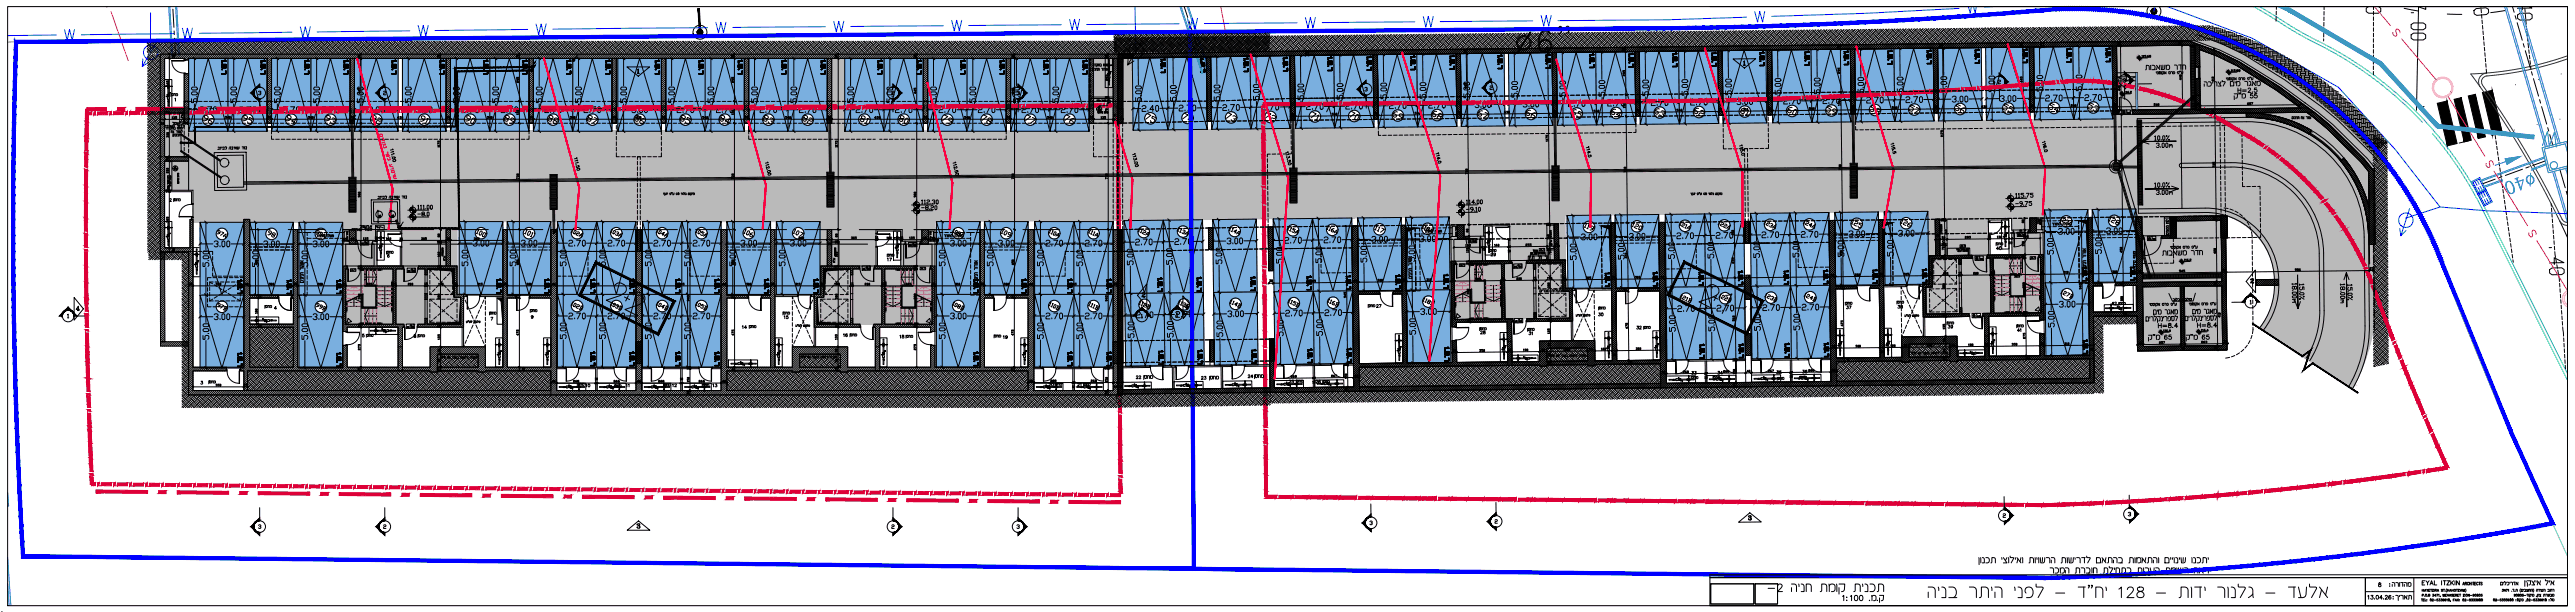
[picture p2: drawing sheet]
<svg xmlns="http://www.w3.org/2000/svg" width="1770mm" height="420mm" viewBox="0 0 1770 420" stroke-linecap="round" stroke-linejoin="round" font-family="sans-serif">
<defs><g id="words">
<text font-size="30.9" x="416" y="218">22</text>
<text font-size="27.8" x="1167" y="217">21</text>
<text font-size="24.7" fill="#007fff" x="1719" y="135">40</text>
<text font-size="15.4" x="1763" y="190" transform="rotate(-90 1763 190)">.40</text>
<text font-size="14.1" fill="#00f" x="1324" y="411">„‰ ‰„ ‰ ” - ƒ&quot;‡‰ 128 - …ƒ‰ … ‚ - ƒ’</text>
<text font-size="11.5" x="1214" y="409">-2 „‰ ‡ …— ‰ ‹</text>
<g font-size="10.6">
<text x="1434" y="78">53</text>
<text x="1284" y="80">58</text>
<text x="1342" y="79">56</text>
<text x="1375" y="79">55</text>
<text x="1407" y="78">54</text>
<text x="254" y="87">92</text>
<text x="550" y="87">82</text>
<text x="673" y="86">78</text>
<text x="731" y="86">76</text>
<text x="869" y="85">72</text>
</g>
<g font-size="10.1">
<text x="935" y="84" transform="rotate(-90 935 84)">70</text>
<text x="1163" y="81">62</text>
<text x="1254" y="80">59</text>
<text x="139" y="86">96</text>
<text x="165" y="86">95</text>
<text x="196" y="86">94</text>
<text x="223" y="86">93</text>
<text x="375" y="86">88</text>
<text x="435" y="86">86</text>
<text x="466" y="86">85</text>
<text x="493" y="86">84</text>
<text x="523" y="86">83</text>
<text x="647" y="86">79</text>
<text x="786" y="85">75</text>
<text x="812" y="85">74</text>
<text x="842" y="85">73</text>
</g>
<g font-size="9.7">
<text x="983" y="83">68</text>
<text x="1047" y="83">66</text>
<text x="1079" y="82">65</text>
<text x="1106" y="82">64</text>
<text x="1136" y="81">63</text>
<text x="1311" y="79">57</text>
<text x="319" y="86">90</text>
<text x="345" y="86">89</text>
<text x="598" y="86" transform="rotate(-90 598 86)">81</text>
<text x="617" y="86">80</text>
<text x="704" y="86">77</text>
<text x="1359" y="389">… ‹ ‰–… ‰ … …‰… „ … ‰ ƒ „ … „… ‰‰… ‰ … ‹ ‰</text>
</g>
<g font-size="9.3">
<text x="956" y="83">69</text>
<text x="1195" y="81">61</text>
<text x="1227" y="80">60</text>
<text x="295" y="86" transform="rotate(-90 295 86)">91</text>
<text x="402" y="86">87</text>
<text x="907" y="84" transform="rotate(-90 907 84)">71</text>
</g>
<g font-size="8.8">
<text x="1699" y="12">.20</text>
<text x="1015" y="82">67</text>
<text x="1734" y="404">‰—–‰ ‰</text>
</g>
<g font-size="8.4">
<text x="1625" y="10">.80</text>
<text x="1535" y="69">—&quot; 55</text>
<text x="183" y="164">98</text>
<text x="544" y="163">107</text>
<text x="1476" y="235">—&quot; 65</text>
<text x="1501" y="235">—&quot; 65</text>
</g>
<text font-size="8.4" fill="#00f" x="1408" y="395">‹ „ …‡ ‰‡ … ’„ ‰ „</text>
<g font-size="7.9">
<text x="1252" y="66" transform="rotate(-90 1252 66)">5.00</text>
<text x="1282" y="65" transform="rotate(-90 1282 65)">5.00</text>
<text x="1309" y="65" transform="rotate(-90 1309 65)">5.00</text>
<text x="1339" y="65" transform="rotate(-90 1339 65)">5.00</text>
<text x="1405" y="64" transform="rotate(-90 1405 64)">5.00</text>
<text x="194" y="72" transform="rotate(-90 194 72)">5.00</text>
<text x="284" y="72" transform="rotate(-90 284 72)">5.00</text>
<text x="344" y="72" transform="rotate(-90 344 72)">5.00</text>
<text x="374" y="72" transform="rotate(-90 374 72)">5.00</text>
<text x="465" y="72" transform="rotate(-90 465 72)">5.00</text>
<text x="549" y="72" transform="rotate(-90 549 72)">5.00</text>
<text x="702" y="72" transform="rotate(-90 702 72)">5.00</text>
<text x="786" y="71" transform="rotate(-90 786 71)">5.00</text>
<text x="810" y="71" transform="rotate(-90 810 71)">5.00</text>
<text x="840" y="70" transform="rotate(-90 840 70)">5.00</text>
<text x="897" y="69" transform="rotate(-90 897 69)">5.00</text>
<text x="981" y="69" transform="rotate(-90 981 69)">5.00</text>
<text x="1011" y="68" transform="rotate(-90 1011 68)">5.00</text>
<text x="1077" y="68" transform="rotate(-90 1077 68)">5.00</text>
<text x="1104" y="67" transform="rotate(-90 1104 67)">5.00</text>
<text x="1134" y="67" transform="rotate(-90 1134 67)">5.00</text>
<text x="1161" y="67" transform="rotate(-90 1161 67)">5.00</text>
<text x="1191" y="66" transform="rotate(-90 1191 66)">5.00</text>
<text x="1282" y="72">2.70</text>
<text x="1374" y="71">3.00</text>
<text x="1405" y="71">2.70</text>
<text x="809" y="78">2.70</text>
<text x="839" y="77">2.70</text>
<text x="866" y="77">2.70</text>
<text x="897" y="77">2.70</text>
<text x="924" y="76">2.70</text>
<text x="954" y="76">2.70</text>
<text x="981" y="75">2.70</text>
<text x="1012" y="75">3.00</text>
<text x="1046" y="75">3.00</text>
<text x="1077" y="74">2.70</text>
<text x="1104" y="74">2.70</text>
<text x="1134" y="74">2.70</text>
<text x="1161" y="73">2.70</text>
<text x="1193" y="73">3.00</text>
<text x="1225" y="73">2.70</text>
<text x="1252" y="72">2.70</text>
<text x="136" y="79">2.70</text>
<text x="163" y="79">2.70</text>
<text x="193" y="79">2.70</text>
<text x="220" y="79">2.70</text>
<text x="252" y="79">3.00</text>
<text x="285" y="79">3.00</text>
<text x="316" y="79">2.70</text>
<text x="343" y="79">2.70</text>
<text x="373" y="79">2.70</text>
<text x="400" y="79">2.70</text>
<text x="433" y="79">3.00</text>
<text x="464" y="79">2.70</text>
<text x="491" y="79">2.70</text>
<text x="521" y="79">2.70</text>
<text x="548" y="79">2.70</text>
<text x="587" y="79">2.70</text>
<text x="614" y="79">2.70</text>
<text x="644" y="79">2.70</text>
<text x="671" y="79">2.70</text>
<text x="701" y="79">2.70</text>
<text x="728" y="79">2.70</text>
<text x="944" y="161">117</text>
<text x="909" y="168">2.70</text>
<text x="942" y="168">3.00</text>
<text x="975" y="167">3.00</text>
<text x="1151" y="165">2.70</text>
<text x="1304" y="163">3.00</text>
<text x="146" y="171">3.00</text>
<text x="180" y="171">3.00</text>
<text x="214" y="171">3.00</text>
<text x="882" y="168">2.70</text>
<text x="1084" y="180" transform="rotate(-90 1084 180)">5.00</text>
<text x="1152" y="179" transform="rotate(-90 1152 179)">5.00</text>
<text x="1179" y="179" transform="rotate(-90 1179 179)">5.00</text>
<text x="1210" y="178" transform="rotate(-90 1210 178)">5.00</text>
<text x="1302" y="177" transform="rotate(-90 1302 177)">5.00</text>
<text x="1445" y="175" transform="rotate(-90 1445 175)">5.00</text>
<text x="356" y="184" transform="rotate(-90 356 184)">5.00</text>
<text x="390" y="184" transform="rotate(-90 390 184)">5.00</text>
<text x="507" y="184" transform="rotate(-90 507 184)">5.00</text>
<text x="684" y="184" transform="rotate(-90 684 184)">5.00</text>
<text x="807" y="183" transform="rotate(-90 807 183)">5.00</text>
<text x="882" y="182" transform="rotate(-90 882 182)">5.00</text>
<text x="909" y="182" transform="rotate(-90 909 182)">5.00</text>
<text x="973" y="181" transform="rotate(-90 973 181)">5.00</text>
<text x="1152" y="215">2.70</text>
<text x="1179" y="215">2.70</text>
<text x="1210" y="214">2.70</text>
<text x="1238" y="214">2.70</text>
<text x="146" y="221">3.00</text>
<text x="214" y="221">3.00</text>
<text x="780" y="219">2.70</text>
<text x="807" y="219">2.70</text>
<text x="843" y="219">3.00</text>
<text x="882" y="218">2.70</text>
<text x="909" y="218">2.70</text>
<text x="975" y="217">3.00</text>
<text x="1238" y="228" transform="rotate(-90 1238 228)">5.00</text>
<text x="1413" y="226" transform="rotate(-90 1413 226)">5.00</text>
<text x="390" y="234" transform="rotate(-90 390 234)">5.00</text>
<text x="780" y="233" transform="rotate(-90 780 233)">5.00</text>
<text x="808" y="233" transform="rotate(-90 808 233)">5.00</text>
<text x="841" y="232" transform="rotate(-90 841 232)">5.00</text>
<text x="883" y="232" transform="rotate(-90 883 232)">5.00</text>
<text x="974" y="231" transform="rotate(-90 974 231)">5.00</text>
<text x="1153" y="229" transform="rotate(-90 1153 229)">5.00</text>
</g>
<g font-size="7.5">
<text x="1225" y="66" transform="rotate(-90 1225 66)">5.00</text>
<text x="1372" y="64" transform="rotate(-90 1372 64)">5.00</text>
<text x="1432" y="64" transform="rotate(-90 1432 64)">5.00</text>
<text x="1514" y="60">„‹‰ – ‰ ‚</text>
<text x="137" y="72" transform="rotate(-90 137 72)">5.00</text>
<text x="163" y="72" transform="rotate(-90 163 72)">5.00</text>
<text x="220" y="72" transform="rotate(-90 220 72)">5.00</text>
<text x="250" y="72" transform="rotate(-90 250 72)">5.00</text>
<text x="316" y="72" transform="rotate(-90 316 72)">5.00</text>
<text x="400" y="72" transform="rotate(-90 400 72)">5.00</text>
<text x="431" y="72" transform="rotate(-90 431 72)">5.00</text>
<text x="491" y="72" transform="rotate(-90 491 72)">5.00</text>
<text x="521" y="72" transform="rotate(-90 521 72)">5.00</text>
<text x="587" y="72" transform="rotate(-90 587 72)">5.00</text>
<text x="615" y="72" transform="rotate(-90 615 72)">5.00</text>
<text x="645" y="72" transform="rotate(-90 645 72)">5.00</text>
<text x="671" y="72" transform="rotate(-90 671 72)">5.00</text>
<text x="728" y="72" transform="rotate(-90 728 72)">5.00</text>
<text x="866" y="70" transform="rotate(-90 866 70)">5.00</text>
<text x="924" y="69" transform="rotate(-90 924 69)">5.00</text>
<text x="954" y="69" transform="rotate(-90 954 69)">5.00</text>
<text x="1044" y="68" transform="rotate(-90 1044 68)">5.00</text>
<text x="1309" y="72">2.70</text>
<text x="1341" y="71">3.00</text>
<text x="1432" y="70">2.70</text>
<text x="784" y="78">2.40</text>
<text x="1414" y="162">3.00</text>
<text x="1447" y="162">3.00</text>
<text x="1086" y="166">3.00</text>
<text x="1119" y="165">3.00</text>
<text x="1178" y="165">2.70</text>
<text x="1210" y="164">2.70</text>
<text x="1237" y="164">2.70</text>
<text x="1270" y="164">3.00</text>
<text x="324" y="170">3.00</text>
<text x="357" y="170">3.00</text>
<text x="390" y="170">2.70</text>
<text x="417" y="170">2.70</text>
<text x="448" y="170">2.70</text>
<text x="475" y="170">2.70</text>
<text x="508" y="170">3.00</text>
<text x="542" y="170">3.00</text>
<text x="652" y="170">3.00</text>
<text x="685" y="170">3.00</text>
<text x="718" y="170">2.70</text>
<text x="745" y="170">2.70</text>
<text x="779" y="169">2.70</text>
<text x="806" y="169">2.70</text>
<text x="842" y="169">3.00</text>
<text x="1117" y="179" transform="rotate(-90 1117 179)">5.00</text>
<text x="1237" y="178" transform="rotate(-90 1237 178)">5.00</text>
<text x="1268" y="177" transform="rotate(-90 1268 177)">5.00</text>
<text x="1412" y="176" transform="rotate(-90 1412 176)">5.00</text>
<text x="144" y="184" transform="rotate(-90 144 184)">5.00</text>
<text x="179" y="184" transform="rotate(-90 179 184)">5.00</text>
<text x="212" y="184" transform="rotate(-90 212 184)">5.00</text>
<text x="322" y="184" transform="rotate(-90 322 184)">5.00</text>
<text x="417" y="184" transform="rotate(-90 417 184)">5.00</text>
<text x="448" y="184" transform="rotate(-90 448 184)">5.00</text>
<text x="476" y="184" transform="rotate(-90 476 184)">5.00</text>
<text x="540" y="184" transform="rotate(-90 540 184)">5.00</text>
<text x="651" y="184" transform="rotate(-90 651 184)">5.00</text>
<text x="718" y="184" transform="rotate(-90 718 184)">5.00</text>
<text x="745" y="184" transform="rotate(-90 745 184)">5.00</text>
<text x="780" y="183" transform="rotate(-90 780 183)">5.00</text>
<text x="841" y="182" transform="rotate(-90 841 182)">5.00</text>
<text x="940" y="181" transform="rotate(-90 940 181)">5.00</text>
<text x="1414" y="212">3.00</text>
<text x="390" y="220">2.70</text>
<text x="417" y="220">2.70</text>
<text x="448" y="220">2.70</text>
<text x="475" y="220">2.70</text>
<text x="652" y="220">3.00</text>
<text x="718" y="220">2.70</text>
<text x="745" y="220">2.70</text>
<text x="1211" y="228" transform="rotate(-90 1211 228)">5.00</text>
<text x="417" y="234" transform="rotate(-90 417 234)">5.00</text>
<text x="448" y="234" transform="rotate(-90 448 234)">5.00</text>
<text x="476" y="234" transform="rotate(-90 476 234)">5.00</text>
<text x="651" y="234" transform="rotate(-90 651 234)">5.00</text>
<text x="718" y="234" transform="rotate(-90 718 234)">5.00</text>
<text x="745" y="234" transform="rotate(-90 745 234)">5.00</text>
<text x="910" y="231" transform="rotate(-90 910 231)">5.00</text>
<text x="1179" y="228" transform="rotate(-90 1179 228)">5.00</text>
<text x="144" y="234" transform="rotate(-90 144 234)">5.00</text>
<text x="212" y="234" transform="rotate(-90 212 234)">5.00</text>
</g>
<text font-size="7.1" x="1644" y="413">: ‰</text>
<g font-size="6.6">
<text x="1124" y="48" transform="rotate(-90 1124 48)">r/a/1</text>
<text x="1154" y="47" transform="rotate(-90 1154 47)">r/a/1</text>
<text x="1180" y="47" transform="rotate(-90 1180 47)">r/a/1</text>
<text x="1214" y="47" transform="rotate(-90 1214 47)">r/a/1</text>
<text x="1245" y="46" transform="rotate(-90 1245 46)">r/a/1</text>
<text x="1271" y="46" transform="rotate(-90 1271 46)">r/a/1</text>
<text x="1301" y="46" transform="rotate(-90 1301 46)">r/a/1</text>
<text x="1329" y="45" transform="rotate(-90 1329 45)">r/a/1</text>
<text x="1361" y="45" transform="rotate(-90 1361 45)">r/a/1</text>
<text x="1395" y="44" transform="rotate(-90 1395 44)">r/a/1</text>
<text x="1425" y="44" transform="rotate(-90 1425 44)">r/a/1</text>
<text x="156" y="52" transform="rotate(-90 156 52)">r/a/1</text>
<text x="183" y="52" transform="rotate(-90 183 52)">r/a/1</text>
<text x="213" y="52" transform="rotate(-90 213 52)">r/a/1</text>
<text x="240" y="52" transform="rotate(-90 240 52)">r/a/1</text>
<text x="273" y="52" transform="rotate(-90 273 52)">r/a/1</text>
<text x="306" y="52" transform="rotate(-90 306 52)">r/a/1</text>
<text x="336" y="52" transform="rotate(-90 336 52)">r/a/1</text>
<text x="363" y="52" transform="rotate(-90 363 52)">r/a/1</text>
<text x="393" y="52" transform="rotate(-90 393 52)">r/a/1</text>
<text x="420" y="52" transform="rotate(-90 420 52)">r/a/1</text>
<text x="454" y="52" transform="rotate(-90 454 52)">r/a/1</text>
<text x="484" y="52" transform="rotate(-90 484 52)">r/a/1</text>
<text x="511" y="52" transform="rotate(-90 511 52)">r/a/1</text>
<text x="541" y="52" transform="rotate(-90 541 52)">r/a/1</text>
<text x="568" y="52" transform="rotate(-90 568 52)">r/a/1</text>
<text x="607" y="52" transform="rotate(-90 607 52)">r/a/1</text>
<text x="634" y="52" transform="rotate(-90 634 52)">r/a/1</text>
<text x="664" y="52" transform="rotate(-90 664 52)">r/a/1</text>
<text x="691" y="52" transform="rotate(-90 691 52)">r/a/1</text>
<text x="721" y="52" transform="rotate(-90 721 52)">r/a/1</text>
<text x="748" y="52" transform="rotate(-90 748 52)">r/a/1</text>
<text x="802" y="51" transform="rotate(-90 802 51)">r/a/1</text>
<text x="1000" y="49" transform="rotate(-90 1000 49)">r/a/1</text>
<text x="1474" y="49">… ƒ‡</text>
<text x="1537" y="65">H=2.5</text>
<text x="1481" y="103">3.00m</text>
<text x="1481" y="135">3.00m</text>
<text x="1485" y="176">… ƒ‡</text>
<text x="1435" y="194" transform="rotate(-90 1435 194)">r/a/1</text>
<text x="345" y="202" transform="rotate(-90 345 202)">r/a/1</text>
<text x="378" y="202" transform="rotate(-90 378 202)">r/a/1</text>
<text x="410" y="202" transform="rotate(-90 410 202)">r/a/1</text>
<text x="437" y="202" transform="rotate(-90 437 202)">r/a/1</text>
<text x="468" y="202" transform="rotate(-90 468 202)">r/a/1</text>
<text x="495" y="202" transform="rotate(-90 495 202)">r/a/1</text>
<text x="529" y="202" transform="rotate(-90 529 202)">r/a/1</text>
<text x="563" y="202" transform="rotate(-90 563 202)">r/a/1</text>
<text x="706" y="202" transform="rotate(-90 706 202)">r/a/1</text>
<text x="738" y="202" transform="rotate(-90 738 202)">r/a/1</text>
<text x="765" y="202" transform="rotate(-90 765 202)">r/a/1</text>
<text x="902" y="200" transform="rotate(-90 902 200)">r/a/1</text>
<text x="929" y="200" transform="rotate(-90 929 200)">r/a/1</text>
<text x="996" y="199" transform="rotate(-90 996 199)">r/a/1</text>
<text x="1613" y="209" transform="rotate(-90 1613 209)">18.00m</text>
<text x="1479" y="217">‰ ‚</text>
<text x="1506" y="217">‰ ‚</text>
<text x="1482" y="226">H=8.4</text>
<text x="1509" y="226">H=8.4</text>
<text x="864" y="251" transform="rotate(-90 864 251)">r/a/1</text>
<text x="903" y="250" transform="rotate(-90 903 250)">r/a/1</text>
<text x="930" y="250" transform="rotate(-90 930 250)">r/a/1</text>
<text x="997" y="249" transform="rotate(-90 997 249)">r/a/1</text>
<text x="1172" y="247" transform="rotate(-90 1172 247)">r/a/1</text>
<text x="1199" y="247" transform="rotate(-90 1199 247)">r/a/1</text>
<text x="1231" y="247" transform="rotate(-90 1231 247)">r/a/1</text>
<text x="410" y="253" transform="rotate(-90 410 253)">r/a/1</text>
<text x="437" y="253" transform="rotate(-90 437 253)">r/a/1</text>
<text x="468" y="253" transform="rotate(-90 468 253)">r/a/1</text>
<text x="495" y="253" transform="rotate(-90 495 253)">r/a/1</text>
<text x="738" y="253" transform="rotate(-90 738 253)">r/a/1</text>
<text x="765" y="253" transform="rotate(-90 765 253)">r/a/1</text>
</g>
<g font-size="6.2">
<text x="1384" y="137">115.75</text>
<text x="1384" y="143">-9.75</text>
<text x="286" y="150">-8.0</text>
<text x="632" y="145">-8.20</text>
<text x="1007" y="146">-9.10</text>
<text x="673" y="202" transform="rotate(-90 673 202)">r/a/1</text>
<text x="1579" y="209" transform="rotate(-90 1579 209)">18.00m</text>
<text x="673" y="253" transform="rotate(-90 673 253)">r/a/1</text>
<text x="785" y="262">‘‡</text>
<text x="1641" y="404">:„ …ƒ„</text>
<text x="1664" y="403">EYAL ITZKIN</text>
<text x="1626" y="413">13.04.26</text>
</g>
<g font-size="5.7">
<text x="632" y="141">112.30</text>
<text x="830" y="262">‘‡</text>
<text x="861" y="261">‘‡</text>
<text x="1718" y="403">‰ ‹‰ ƒ</text>
</g>
<g font-size="5.3">
<text x="118" y="140">‘‡</text>
<text x="1371" y="170">‘‡</text>
<text x="264" y="176">‘‡</text>
<text x="609" y="178">‘‡</text>
<text x="1022" y="175">‘‡</text>
<text x="1023" y="177">29</text>
<text x="181" y="213">‘‡</text>
<text x="363" y="216">‘‡</text>
<text x="939" y="212">‘‡</text>
<text x="945" y="212">27</text>
<text x="1097" y="214">‘‡</text>
<text x="1450" y="211">42</text>
<text x="1455" y="211">‘‡</text>
<text x="538" y="220">15</text>
<text x="509" y="227">14</text>
<text x="514" y="227">‘‡</text>
<text x="1124" y="227">32</text>
<text x="1338" y="226">39</text>
<text x="250" y="233">‘‡</text>
<text x="579" y="232">16</text>
<text x="583" y="232">‘‡</text>
<text x="621" y="234">‘‡</text>
<text x="682" y="233">‘‡</text>
<text x="1050" y="231">31</text>
<text x="1385" y="229">41</text>
<text x="1220" y="258">35</text>
<text x="1238" y="258">36</text>
<text x="824" y="262">23</text>
<text x="857" y="261">24</text>
<text x="1161" y="262">‘‡</text>
<text x="1161" y="258">33</text>
<text x="1176" y="262">‘‡</text>
<text x="1179" y="258">34</text>
<text x="1220" y="262">‘‡</text>
<text x="395" y="266">‘‡</text>
<text x="421" y="267">‘‡</text>
<text x="455" y="267">‘‡</text>
<text x="461" y="267">12</text>
<text x="482" y="267">‘‡</text>
<text x="720" y="266">20</text>
<text x="724" y="266">‘‡</text>
<text x="739" y="266">21</text>
<text x="743" y="266">‘‡</text>
<text x="885" y="264">25</text>
<text x="890" y="264">‘‡</text>
<text x="903" y="264">26</text>
<text x="908" y="265">‘‡</text>
</g>
<g font-size="4.9">
<text x="1118" y="53" transform="rotate(-90 1118 53)">295</text>
<text x="116" y="67">‘‡</text>
<text x="1064" y="170">50</text>
<text x="1371" y="173">40</text>
<text x="609" y="180">17</text>
<text x="1355" y="190">200</text>
<text x="1469" y="188" transform="rotate(-90 1469 188)">X2</text>
<text x="1302" y="210">‘‡</text>
<text x="1267" y="211">‘‡</text>
<text x="1268" y="213">37</text>
<text x="1303" y="213">38</text>
<text x="335" y="217">‘‡</text>
<text x="1097" y="218">30</text>
<text x="1308" y="219">’&quot; … ”</text>
<text x="1129" y="227">‘‡</text>
<text x="286" y="233">‘‡</text>
<text x="617" y="233">18</text>
<text x="688" y="234">19</text>
<text x="1016" y="230">28</text>
<text x="1323" y="239">280</text>
<text x="1194" y="258" transform="rotate(-90 1194 258)">150</text>
<text x="780" y="261">22</text>
<text x="1236" y="261">‘‡</text>
<text x="142" y="265">‘‡</text>
<text x="401" y="267">10</text>
<text x="429" y="267">11</text>
<text x="489" y="267">13</text>
<text x="1727" y="411">90805-ƒ…—‰ , …‰–</text>
</g>
<g font-size="4.4">
<text x="1265" y="52" transform="rotate(-90 1265 52)">295</text>
<text x="357" y="58" transform="rotate(-90 357 58)">295</text>
<text x="505" y="58" transform="rotate(-90 505 58)">295</text>
<text x="762" y="56" transform="rotate(-90 762 56)">265</text>
<text x="1391" y="58" transform="rotate(-90 1391 58)">445</text>
<text x="1500" y="56" transform="rotate(-90 1500 56)">440</text>
<text x="1523" y="57" transform="rotate(-90 1523 57)">410</text>
<text x="117" y="60" transform="rotate(-90 117 60)">345</text>
<text x="249" y="66" transform="rotate(-90 249 66)">445</text>
<text x="630" y="66" transform="rotate(-90 630 66)">445</text>
<text x="698" y="66" transform="rotate(-90 698 66)">445</text>
<text x="1009" y="62" transform="rotate(-90 1009 62)">445</text>
<text x="1118" y="75" transform="rotate(-90 1118 75)">150</text>
<text x="1151" y="78">540</text>
<text x="1197" y="77">310</text>
<text x="1242" y="77">540</text>
<text x="1266" y="74" transform="rotate(-90 1266 74)">150</text>
<text x="1299" y="76">540</text>
<text x="1361" y="75">630</text>
<text x="1422" y="74">540</text>
<text x="1479" y="74">540</text>
<text x="1543" y="73">687</text>
<text x="117" y="83">135</text>
<text x="154" y="83">540</text>
<text x="211" y="83">540</text>
<text x="272" y="83">630</text>
<text x="334" y="83">540</text>
<text x="357" y="80" transform="rotate(-90 357 80)">150</text>
<text x="391" y="83">540</text>
<text x="436" y="83">310</text>
<text x="482" y="83">540</text>
<text x="505" y="80" transform="rotate(-90 505 80)">150</text>
<text x="539" y="83">540</text>
<text x="600" y="83">630</text>
<text x="662" y="83">540</text>
<text x="719" y="83">540</text>
<text x="756" y="83">135</text>
<text x="762" y="79" transform="rotate(-90 762 79)">170</text>
<text x="914" y="80">540</text>
<text x="971" y="80">540</text>
<text x="1033" y="79">630</text>
<text x="1094" y="78">540</text>
<text x="117" y="96" transform="rotate(-90 117 96)">300</text>
<text x="1119" y="120" transform="rotate(-90 1119 120)">730</text>
<text x="1266" y="118" transform="rotate(-90 1266 118)">730</text>
<text x="1459" y="117" transform="rotate(-90 1459 117)">705</text>
<text x="1523" y="116" transform="rotate(-90 1523 116)">705</text>
<text x="357" y="124" transform="rotate(-90 357 124)">730</text>
<text x="505" y="124" transform="rotate(-90 505 124)">730</text>
<text x="698" y="124" transform="rotate(-90 698 124)">730</text>
<text x="762" y="124" transform="rotate(-90 762 124)">730</text>
<text x="1010" y="121" transform="rotate(-90 1010 121)">730</text>
<text x="249" y="137" transform="rotate(-90 249 137)">980</text>
<text x="630" y="137" transform="rotate(-90 630 137)">980</text>
<text x="117" y="154" transform="rotate(-90 117 154)">385</text>
<text x="262" y="151" transform="rotate(-90 262 151)">72</text>
<text x="1010" y="161" transform="rotate(-90 1010 161)">80</text>
<text x="240" y="166">45</text>
<text x="248" y="166">135</text>
<text x="264" y="166">160</text>
<text x="288" y="166">305</text>
<text x="303" y="164" transform="rotate(-90 303 164)">80</text>
<text x="325" y="166">360</text>
<text x="548" y="165">360</text>
<text x="576" y="164" transform="rotate(-90 576 164)">80</text>
<text x="584" y="165">305</text>
<text x="609" y="165">160</text>
<text x="624" y="165">135</text>
<text x="634" y="165">45</text>
<text x="1066" y="165" transform="rotate(-90 1066 165)">160</text>
<text x="1192" y="162" transform="rotate(-90 1192 162)">150</text>
<text x="1333" y="165">50</text>
<text x="1349" y="165">285</text>
<text x="1372" y="165">130</text>
<text x="1390" y="164">195</text>
<text x="1026" y="170">160</text>
<text x="1047" y="170">255</text>
<text x="1053" y="174">‡</text>
<text x="1068" y="169" transform="rotate(-90 1068 169)">&quot;‹’</text>
<text x="1337" y="168" transform="rotate(-90 1337 168)">&quot;‹’</text>
<text x="1343" y="173">‰ ‡ ‡…</text>
<text x="1392" y="170" transform="rotate(-90 1392 170)">150</text>
<text x="303" y="177" transform="rotate(-90 303 177)">160</text>
<text x="307" y="180" transform="rotate(-90 307 180)">&quot;‹’</text>
<text x="576" y="177" transform="rotate(-90 576 177)">160</text>
<text x="1010" y="175" transform="rotate(-90 1010 175)">150</text>
<text x="1056" y="176">… —</text>
<text x="1119" y="179" transform="rotate(-90 1119 179)">450</text>
<text x="1267" y="177" transform="rotate(-90 1267 177)">450</text>
<text x="1459" y="175" transform="rotate(-90 1459 175)">450</text>
<text x="1524" y="175" transform="rotate(-90 1524 175)">420</text>
<text x="178" y="183" transform="rotate(-90 178 183)">450</text>
<text x="357" y="183" transform="rotate(-90 357 183)">450</text>
<text x="505" y="183" transform="rotate(-90 505 183)">450</text>
<text x="698" y="183" transform="rotate(-90 698 183)">450</text>
<text x="1193" y="182" transform="rotate(-90 1193 182)">235</text>
<text x="1257" y="191">40</text>
<text x="1274" y="190">300</text>
<text x="1307" y="190">315</text>
<text x="1335" y="190">185</text>
<text x="1451" y="188">300</text>
<text x="1468" y="188">40</text>
<text x="1497" y="188">545</text>
<text x="1576" y="187">986</text>
<text x="147" y="197">350</text>
<text x="167" y="197">40</text>
<text x="184" y="197">300</text>
<text x="217" y="197">310</text>
<text x="251" y="197">325</text>
<text x="279" y="197">200</text>
<text x="300" y="197">190</text>
<text x="327" y="197">315</text>
<text x="361" y="197">300</text>
<text x="378" y="197">40</text>
<text x="407" y="197">545</text>
<text x="437" y="197">40</text>
<text x="465" y="197">545</text>
<text x="495" y="197">40</text>
<text x="512" y="197">300</text>
<text x="545" y="197">315</text>
<text x="573" y="197">185</text>
<text x="593" y="197">200</text>
<text x="621" y="197">325</text>
<text x="655" y="197">310</text>
<text x="689" y="197">300</text>
<text x="706" y="197">40</text>
<text x="735" y="197">545</text>
<text x="899" y="195">545</text>
<text x="929" y="194">40</text>
<text x="946" y="194">300</text>
<text x="979" y="194">310</text>
<text x="1013" y="194">325</text>
<text x="1041" y="193">200</text>
<text x="1062" y="193">190</text>
<text x="1089" y="193">315</text>
<text x="1123" y="192">300</text>
<text x="1140" y="192">40</text>
<text x="1011" y="203" transform="rotate(-90 1011 203)">380</text>
<text x="1337" y="199" transform="rotate(-90 1337 199)">380</text>
<text x="1392" y="199" transform="rotate(-90 1392 199)">380</text>
<text x="1432" y="200" transform="rotate(-90 1432 200)">945</text>
<text x="249" y="207" transform="rotate(-90 249 207)">380</text>
<text x="303" y="207" transform="rotate(-90 303 207)">380</text>
<text x="576" y="207" transform="rotate(-90 576 207)">380</text>
<text x="630" y="207" transform="rotate(-90 630 207)">380</text>
<text x="762" y="208" transform="rotate(-90 762 208)">945</text>
<text x="926" y="206" transform="rotate(-90 926 206)">945</text>
<text x="1460" y="208" transform="rotate(-90 1460 208)">180</text>
<text x="178" y="216" transform="rotate(-90 178 216)">180</text>
<text x="1082" y="218">’&quot; … ”</text>
<text x="1193" y="222" transform="rotate(-90 1193 222)">560</text>
<text x="319" y="223">’&quot; … ”</text>
<text x="546" y="225">’&quot; … ”</text>
<text x="1120" y="227" transform="rotate(-90 1120 227)">475</text>
<text x="1268" y="225" transform="rotate(-90 1268 225)">475</text>
<text x="1338" y="227" transform="rotate(-90 1338 227)">135</text>
<text x="357" y="231" transform="rotate(-90 357 231)">475</text>
<text x="505" y="231" transform="rotate(-90 505 231)">475</text>
<text x="697" y="231" transform="rotate(-90 697 231)">475</text>
<text x="1066" y="230" transform="rotate(-90 1066 230)">135</text>
<text x="1393" y="234" transform="rotate(-90 1393 234)">275</text>
<text x="303" y="234" transform="rotate(-90 303 234)">135</text>
<text x="576" y="234" transform="rotate(-90 576 234)">135</text>
<text x="1066" y="239" transform="rotate(-90 1066 239)">50</text>
<text x="1258" y="240">40</text>
<text x="1274" y="240">300</text>
<text x="1298" y="239">120</text>
<text x="1307" y="239">50</text>
<text x="1338" y="236" transform="rotate(-90 1338 236)">50</text>
<text x="1340" y="239">50</text>
<text x="1352" y="239">190</text>
<text x="1381" y="238">350</text>
<text x="1418" y="238">310</text>
<text x="1469" y="237">40</text>
<text x="1483" y="237">257</text>
<text x="1512" y="237">263</text>
<text x="249" y="241" transform="rotate(-90 249 241)">275</text>
<text x="303" y="243" transform="rotate(-90 303 243)">50</text>
<text x="576" y="243" transform="rotate(-90 576 243)">50</text>
<text x="630" y="241" transform="rotate(-90 630 241)">275</text>
<text x="1016" y="243">350</text>
<text x="1046" y="242">190</text>
<text x="1058" y="242">50</text>
<text x="1066" y="246" transform="rotate(-90 1066 246)">90</text>
<text x="1074" y="242">280</text>
<text x="1091" y="242">50</text>
<text x="1099" y="242">120</text>
<text x="1123" y="241">300</text>
<text x="1338" y="243" transform="rotate(-90 1338 243)">90</text>
<text x="303" y="250" transform="rotate(-90 303 250)">90</text>
<text x="576" y="250" transform="rotate(-90 576 250)">90</text>
<text x="1141" y="258">40</text>
<text x="1156" y="257">268</text>
<text x="1183" y="257">268</text>
<text x="1199" y="257">40</text>
<text x="1214" y="256">267</text>
<text x="1242" y="256">268</text>
<text x="1258" y="256">40</text>
<text x="378" y="264">40</text>
<text x="393" y="264">268</text>
<text x="421" y="264">268</text>
<text x="437" y="264">40</text>
<text x="452" y="264">268</text>
<text x="479" y="264">268</text>
<text x="495" y="264">40</text>
<text x="706" y="264">40</text>
<text x="721" y="264">268</text>
<text x="749" y="264">268</text>
<text x="762" y="264" transform="rotate(-90 762 264)">150</text>
<text x="886" y="260">268</text>
<text x="914" y="260">267</text>
<text x="927" y="261" transform="rotate(-90 927 261)">150</text>
<text x="930" y="260">40</text>
<text x="147" y="266">350</text>
</g>
<g font-size="4">
<text x="753" y="77">44</text>
<text x="118" y="118">43</text>
<text x="271" y="151" transform="rotate(-90 271 151)">72</text>
<text x="1344" y="174">‰ ‹ ‰’</text>
<text x="575" y="181" transform="rotate(-90 575 181)">&quot;‹’</text>
<text x="474" y="208" transform="rotate(-90 474 208)">945</text>
<text x="474" y="264" transform="rotate(-90 474 264)">150</text>
</g>
</g></defs>
<!-- layer: mesutaf -->
<g fill="#bababa" stroke="#bababa" stroke-width=".69">
<path d="M1452 29l81-1 2 1z"/>
<path d="M749 37h30z"/>
<path d="M572 40h9z"/>
<path d="M127 78h3z"/>
<path d="M113 131h1518z"/>
<path d="M1383 150h21z"/>
<path d="M1020 162h1z"/>
<path d="M619 166h1z"/>
<path d="M258 166h1z"/>
<path d="M1325 178h1z"/>
<path d="M1076 200h3z"/>
<path d="M1324 215h51l-51 1z"/>
<path d="M998 219h68h-68z"/>
<path d="M236 204h81v19z"/>
<path d="M562 204h81v19z"/>
<path d="M1468 163h62l1 77z"/>
<path d="M1608 261h12l-2 3z"/>
<path d="M1452 29l85 1-2-1zM1452 29l85 1h-85z"/>
<path d="M1452 30l89 2-4-2zM1452 30l89 2h-89z"/>
<path d="M1452 32l94 2-5-2zM1452 32l94 2h-94z"/>
<path d="M1452 34l98 2-4-2zM1452 34l98 2h-98z"/>
<path d="M1452 36l102 2-4-2zM1452 36l102 2h-102z"/>
<path d="M1452 38l106 2-4-2zM1452 38l106 2h-106z"/>
<path d="M1452 40l110 3-4-3zM1452 40l110 3h-110z"/>
<path d="M1452 43l114 2-4-2zM1452 43l114 2h-114z"/>
<path d="M1452 45l118 2-4-2zM1452 45l118 2h-118z"/>
<path d="M1452 47l122 3-4-3zM1452 47l122 3h-122z"/>
<path d="M1452 50l126 3-4-3zM1452 50l126 3h-126z"/>
<path d="M1452 53l130 2-4-2zM1452 53l130 2h-130z"/>
<path d="M1452 55l134 3-4-3zM1452 55l134 3h-134z"/>
<path d="M1452 58l137 3-3-3zM1452 58l137 3h-137z"/>
<path d="M1452 61l141 3-4-3zM1452 61l141 3h-141z"/>
<path d="M1452 64l145 3-4-3zM1452 64l145 3h-145z"/>
<path d="M1452 67l148 3-3-3zM1452 67l148 3h-148z"/>
<path d="M1452 70l152 3-4-3zM1452 70l152 3h-152z"/>
<path d="M1452 73l156 3-4-3zM1452 73l156 3h-156z"/>
<path d="M127 78h3zM113 78h17z"/>
<path d="M1452 76l159 3-3-3zM1452 76l159 3h-159z"/>
<path d="M1452 79l161 3-2-3zM1452 79l161 3h-161z"/>
<path d="M1452 82h162h-1zM1381 82h71h162z"/>
<path d="M113 78l17 7v-7zM113 78l17 7h-17z"/>
<path d="M1381 82l237 4-4-4zM1093 86l288-4 237 4z"/>
<path d="M1093 86l528 3-3-3zM818 89l275-3 528 3z"/>
<path d="M818 89h803zM801 89h820z"/>
<path d="M801 89h820zM779 89h842z"/>
<path d="M749 37l30 52v-52zM749 37l30 52h-30z"/>
<path d="M113 85l17 5v-5zM113 85l17 5h-17z"/>
<path d="M572 40l9 50v-50zM572 40l9 50h-9z"/>
<path d="M113 90h459zM113 90h459z"/>
<path d="M113 90h468zM113 90h468z"/>
<path d="M749 89l873 1-1-1zM749 89l873 1h-873z"/>
<path d="M113 90h636zM113 90h636z"/>
<path d="M113 90l1511 3-2-3zM113 90l1511 3h-1511z"/>
<path d="M113 93l1514 3-3-3zM113 93l1514 3h-1514z"/>
<path d="M113 96l1517 4-3-4zM113 96l1517 4h-1517z"/>
<path d="M113 100l1518 31-1-31zM113 100l1518 31h-1518zM113 131h1518z"/>
<path d="M133 131l1498 12v-12zM133 131l1498 12h-1498z"/>
<path d="M1468 143l163 1v-1zM1468 143l163 1h-163z"/>
<path d="M133 143l1271 1 64-1zM133 143l1271 1h-1271z"/>
<path d="M133 144l1271 1v-1zM133 144l1271 1h-1271z"/>
<path d="M1325 145l79 3v-3zM1325 145l79 3h-79z"/>
<path d="M133 145l943 3 249-3zM133 145l943 3h-943z"/>
<path d="M1468 144l163 4v-4zM1468 144l163 4h-163z"/>
<path d="M1531 148l100 1v-1zM1531 148l100 1h-98z"/>
<path d="M1468 148l63 1v-1zM1468 148l63 1h-63z"/>
<path d="M133 148l943 1v-1zM133 148l943 1h-943z"/>
<path d="M1533 149l98 1v-1zM1533 149l98 1h-97z"/>
<path d="M997 149l79 1v-1zM997 149l79 1h-79z"/>
<path d="M133 149l798 1 66-1zM133 149l798 1h-798z"/>
<path d="M1325 148l79 2v-2zM1325 148l79 2h-79z"/>
<path d="M1325 150h79zM1325 150h58z"/>
<path d="M1325 150h58zM1325 150h58z"/>
<path d="M1383 150h21zM1383 150h21z"/>
<path d="M1325 150h58zM1325 150h42z"/>
<path d="M1534 150h97zM1534 150h97h-95z"/>
<path d="M1325 150l42 1v-1zM1325 150l42 1h-42zM1325 151h42zM1325 151h42z"/>
<path d="M133 150l686 1 112-1zM133 150l686 1h-686z"/>
<path d="M1536 150l95 1v-1zM1536 150l95 1h-93z"/>
<path d="M133 151l510 1 176-1zM133 151l510 1h-510z"/>
<path d="M564 152h79zM564 152h79z"/>
<path d="M133 152h431zM133 152h183z"/>
<path d="M564 152h79zM564 152h79z"/>
<path d="M1538 151l93 1v-1zM1538 151l93 1h-91z"/>
<path d="M133 152l183 1v-1zM133 152l183 1h-183z"/>
<path d="M1540 152l91 1v-1zM1540 152l91 1h-90z"/>
<path d="M997 150l79 3v-3zM997 150l79 3h-79z"/>
<path d="M997 153l79 1zM997 153l79 1z"/>
<path d="M997 154h79zM997 154h79z"/>
<path d="M1038 154h38zM1038 154h38z"/>
<path d="M997 154h41zM997 154h23z"/>
<path d="M997 154h23zM997 154h23zM997 154h23zM997 154h23z"/>
<path d="M1541 153l90 2v-2zM1541 153l90 2h-88z"/>
<path d="M1543 155l88 1v-1zM1543 155l88 1h-86z"/>
<path d="M1545 156l86 1v-1zM1545 156l86 1h-85z"/>
<path d="M564 152l79 6v-6zM564 152l79 6h-79z"/>
<path d="M236 153l80 5v-5zM236 153l80 5h-80z"/>
<path d="M602 158h41zM602 158h41z"/>
<path d="M1546 157l85 1v-1zM1546 157l85 1h-83z"/>
<path d="M1548 158l83 2v-2zM1548 158l83 2h-82z"/>
<path d="M1549 160l82 1v-1zM1549 160l82 1h-80z"/>
<path d="M997 154l23 8v-8zM997 154l23 8h-23z"/>
<path d="M1551 161l80 2v-2zM1551 161l80 2h-79z"/>
<path d="M1468 149l63 14v-14zM1468 149l63 14h-63z"/>
<path d="M1468 163h62zM1468 163h63z"/>
<path d="M1552 163l79 1v-1zM1552 163l79 1h-78z"/>
<path d="M997 162l24 2v-2zM997 162l24 2h-24zM997 164h24zM997 164h24z"/>
<path d="M236 158l22 8v-8zM236 158l22 8h-22zM236 166h22zM236 166h22z"/>
<path d="M620 158l23 8v-8zM620 158l23 8h-23z"/>
<path d="M619 166h1zM619 166h1z"/>
<path d="M1553 164l78 2v-2zM1553 164l78 2h-77z"/>
<path d="M1038 154l38 13v-13zM1038 154l38 13h-38zM1038 167h38zM1038 167h38z"/>
<path d="M1554 166l77 1v-1zM1554 166l77 1h-76z"/>
<path d="M619 166l24 2v-2zM619 166l24 2h-24z"/>
<path d="M236 166l23 2v-2zM236 166l23 2h-23z"/>
<path d="M619 168h24zM619 168h24z"/>
<path d="M1555 167l76 2v-2zM1555 167l76 2h-74z"/>
<path d="M1557 169l74 2v-2zM1557 169l74 2h-73z"/>
<path d="M1558 171l73 2v-2zM1558 171l73 2h-72z"/>
<path d="M1559 173l72 1v-1zM1559 173l72 1h-72z"/>
<path d="M1559 174l72 2v-2zM1559 174l72 2h-71z"/>
<path d="M1383 150l21 27v-27zM1383 150l21 27h-21z"/>
<path d="M1383 177h21zM1367 177h37z"/>
<path d="M1325 151l42 26v-26zM1325 151l42 26h-42z"/>
<path d="M1325 177l79 1v-1zM1325 177l79 1h-79z"/>
<path d="M1326 178h78zM1326 178h78z"/>
<path d="M1560 176l71 2v-2zM1560 176l71 2h-70z"/>
<path d="M1038 167l38 12v-12zM1038 167l38 12h-38z"/>
<path d="M1038 179h38zM1021 179h55z"/>
<path d="M997 164l24 15v-15zM997 164l24 15h-24z"/>
<path d="M1561 178l70 2v-2zM1561 178l70 2h-69z"/>
<path d="M997 179l79 1v-1zM997 179l79 1h-79z"/>
<path d="M997 180l79 1zM997 180l79 1z"/>
<path d="M1562 180l69 2v-2zM1562 180l69 2h-69z"/>
<path d="M276 158l38 25v-25zM276 158l38 25h-38z"/>
<path d="M236 168l23 15v-15zM236 168l23 15h-23z"/>
<path d="M619 168l24 15v-15zM619 168l24 15h-24z"/>
<path d="M564 158l38 25v-25zM564 158l38 25h-38z"/>
<path d="M276 183h38zM276 183h38z"/>
<path d="M236 183h40zM236 183h40z"/>
<path d="M1562 182l69 2v-2zM1562 182l69 2h-68z"/>
<path d="M564 183l79 2v-2zM564 183l79 2h-79z"/>
<path d="M236 183l78 2v-2zM236 183l78 2h-78z"/>
<path d="M1563 184l68 2v-2zM1563 184l68 2h-68z"/>
<path d="M1563 186l68 2v-2zM1563 186l68 2h-68z"/>
<path d="M1563 188l68 2v-2zM1563 188l68 2h-68z"/>
<path d="M1563 190l68 2v-2zM1563 190l68 2h-67z"/>
<path d="M1564 192l67 2v-2zM1564 192l67 2h-67z"/>
<path d="M1564 194l67 2v-2zM1564 194l67 2h-67z"/>
<path d="M1326 178l79 19-1-19zM1326 178l79 19h-79z"/>
<path d="M1326 197h79zM1324 197h81z"/>
<path d="M1564 196l67 2v-2zM1564 196l67 2h-67z"/>
<path d="M1564 198l67 2v-2zM1564 198l67 2h-68z"/>
<path d="M997 181l79 19v-19zM997 181l79 19h-78z"/>
<path d="M1563 200l68 2v-2zM1563 200l68 2h-68z"/>
<path d="M1563 202l68 2v-2zM1563 202l68 2h-68z"/>
<path d="M564 185l79 19v-19zM564 185l79 19h-79z"/>
<path d="M236 185l76 19v-19zM236 185l76 19h-76z"/>
<path d="M1563 204l68 2v-2zM1563 204l68 2h-68z"/>
<path d="M1563 206l68 2v-2zM1563 206l68 2h-69z"/>
<path d="M1562 208l69 1v-1zM1562 208l69 1h-70z"/>
<path d="M1561 209l70 2v-2zM1561 209l70 2h-70z"/>
<path d="M1561 211l70 2v-2zM1561 211l70 2h-71z"/>
<path d="M1324 197l81 18v-18zM1324 197l81 18h-81z"/>
<path d="M1560 213l71 2v-2zM1560 213l71 2h-72z"/>
<path d="M1324 215h81zM1324 215h51z"/>
<path d="M1559 215l72 2v-2zM1559 215l72 2h-73z"/>
<path d="M998 200l81 18v-18zM998 200l81 18h-81z"/>
<path d="M1558 217l73 2v-2zM1558 217l73 2h-73z"/>
<path d="M998 218h81zM998 218l68 1z"/>
<path d="M1558 219l73 1v-1zM1558 219l73 1h-75z"/>
<path d="M1556 220l75 2v-2zM1556 220l75 2h-76z"/>
<path d="M236 223h81zM236 204l81 19h-81z"/>
<path d="M562 223h81zM562 204l81 19h-81z"/>
<path d="M1555 222l76 2v-2zM1555 222l76 2h-77z"/>
<path d="M1554 224l77 1v-1zM1554 224l77 1h-78z"/>
<path d="M1553 225l78 1v-1zM1553 225l78 1h-76z"/>
<path d="M1555 226l76 4v-4zM1555 226l76 4h-71z"/>
<path d="M1560 230l70 3 1-3zM1560 230l70 3h-65z"/>
<path d="M1565 233l64 3 1-3zM1565 233l64 3h-59z"/>
<path d="M1570 236l58 3 1-3zM1570 236l58 3h-54z"/>
<path d="M1468 163l1 77h62zM1469 240h62l-62 1z"/>
<path d="M1574 239l53 4 1-4zM1574 239l53 4h-48z"/>
<path d="M1579 243l47 3 1-3zM1579 243l47 3h-42z"/>
<path d="M1584 246l41 3 1-3zM1584 246l41 3h-36z"/>
<path d="M1589 249l35 3 1-3zM1589 249l35 3h-30z"/>
<path d="M1594 252l29 3 1-3zM1594 252l29 3h-25z"/>
<path d="M1598 255l23 3 2-3zM1598 255l23 3h-18z"/>
<path d="M1603 258l17 3 1-3zM1603 258l17 3h-12z"/>
<path d="M1608 261l4 3h6zM1612 264h6l-1 3z"/>
</g>
<!-- layer: 0 -->
<path d="M1175 397l590 19h-590zM1175 397l590 19v-19z" fill="#fff" stroke="#fff" stroke-width=".69"/>
<path d="M1509 28l17 6a311 311 0 0 1 58 37 237 237 0 0 1 48 44v4M318 225v13M319 225v13M1080 220v14M1081 220v14M1175 397h590v19h-590M1626 397h139v19h-139zM1176 401h29v14h-29zM1206 401h16v14h-16z" fill="none" stroke="#000" stroke-width=".69"/>
<!-- layer: frm-sl 100|frm-sale1-FRM100 -->
<path d="M1175 397h590M1626 397v19M1659 397v19M1626 406h33" fill="none" stroke="#000" stroke-width=".69"/>
<!-- layer: frm-sl 100|frm-sale1-$0$FRM100 -->
<path d="M1175 5h590v411h-590" fill="none" stroke="#000" stroke-width=".69"/>
<!-- layer: frm-sl 100|frm-sale1-FURNITURE -->
<g fill="none" stroke="#000" stroke-width=".69">
<path d="M1697 400v2M1698 400v2M1699 400v2M1700 400h1M1700 400v2M1702 400h-1v2h1M1704 400h1M1704 400v2M1706 400h-1l1 1v1l-1-1M1664 411h1M1665 411v2M1665 409h1v-1h-1v1"/>
<path d="M1665 405v1M1665 405h1M1665 412h1M1666 405v1M1666 409h.1M1666 406l1-1v1M1666 411h-1v2h1M1667 406h.1M1667 411v2h1M1668 405h1M1668 412h.1M1668 405v1"/>
<path d="M1669 409h.1M1669 409l1-1h-1v1h1M1669 405h1M1670 405h-1v1h1M1671 405v1M1672 412l1-1-1 2h1M1672 405h1l-1 1h1M1672 408h1h-1l1 1h-1M1673 412h1M1673 405v1M1674 405h1h-1v1M1674 405l1 1"/>
<path d="M1674 409h-1l1-1v1M1675 408h1l-1 1M1675 406l1-1v1M1675 406h1M1676 411h-1v1h1h-1M1676 408v1M1676 411h1v1h-1M1677 409v1M1678 411v1h1h-1M1679 405h-1l1 1h-1M1679 409v-1l1 1v-1v1M1680 411a.7 .7 0 0 0-1 1 .6 .6 0 0 0 1 0h-1"/>
<path d="M1680 405v1M1681 406h.1M1681 409h.1M1681 411a.7 .7 0 0 0-1 1 .6 .6 0 0 0 1 0h-1M1682 408h-1v1h1M1682 411v2M1682 404l-1 1 1 2M1682 408l1 1v-1M1682 405h1M1682 405v1M1683 411l1 2-1-1h1zM1683 405v1"/>
<path d="M1683 409l1-1 1 1M1684 409h.1M1684 406v-1l1 1M1684 406h1M1684 413h.1M1685 405h1M1685 405v1M1686 408h-1l1 1h-1M1686 412h1M1686 405v1M1686 409h1M1687 411h-1v2"/>
<path d="M1687 408h-1v1h1M1687 413l1-2 1 2M1688 412h.1M1688 409l1-1h-1v1M1688 409h1M1689 405v1M1689 411l1 2M1689 409h1M1690 405v1M1690 411l-1 2M1690 408h-1v1h1M1690 412h.1"/>
<path d="M1690 408h1M1691 405v1l1-1M1691 408v1M1692 405v1M1693 402v-2l1 2M1693 406v-1v1l1-1v1M1693 408h1l-1 1h1M1693 401h1M1694 412l1-1-1 2h1M1694 401h1v-1h-1v2M1694 408v1M1694 404l1 1-1 2"/>
<path d="M1695 401v1M1695 412h2M1697 400h-1v2l1-1M1697 408v1l-1-1v1M1697 401h1M1698 409h1M1698 411h-1v1h1h-1M1699 411v1h1h-1M1700 411h1l-1 1h1h-1M1701 408l-1 1v-1a.7 .7 0 0 1 1 1 .7 .7 0 0 1-1 0M1701 401h.1M1701 411h1v1h-1"/>
<path d="M1703 408v1v-1zM1703 400h-1l1 2v-1M1704 411h-1v1v1v-1M1704 411l1 2-1-1h1zM1706 408h-1v1l1-1v1h-1M1715 412l1-1-1 2h1M1717 412h1M1719 411h-1v1h1h-1M1720 411h1l-1 1h1h-1M1720 405h1h-1l1 1h-1M1721 411h1v1h-1M1722 406h-1l1-1v1"/>
<path d="M1723 405v1M1723 411v1h-1M1724 405v1M1725 411l-1 1v1v-1M1728 405v1M1729 406v-1h1v1M1732 412v1M1736 413h.1"/>
<circle cx="1668" cy="409" r=".7"/>
<circle cx="1671" cy="412" r=".7"/>
<circle cx="1687" cy="405" r=".7"/>
<circle cx="1693" cy="412" r=".7"/>
<circle cx="1695" cy="409" r=".7"/>
<circle cx="1702" cy="409" r=".7"/>
<circle cx="1704" cy="409" r=".7"/>
<circle cx="1706" cy="412" r=".7"/>
<circle cx="1714" cy="412" r=".7"/>
</g>
<!-- layer: frm-sl 100|FRM100 -->
<path d="M1635 400v1l2 1a.8 .8 0 0 1-1 1 .8 .8 0 0 1-1-1l1-1v-1z" fill="none" stroke="#000" stroke-width=".69"/>
<!-- layer: tn-2|HATCH -->
<g fill="#7aafdf" stroke="#7aafdf" stroke-width=".69">
<path d="M933 150l30 3v-4zM933 150l30 3-30 1z"/>
<path d="M948 153h15zM948 153h15z"/>
<path d="M933 154l15-1zM933 154h15z"/>
<path d="M949 153h14zM949 153h14z"/>
<path d="M933 154h15zM933 154h14z"/>
<path d="M949 154l14-1zM949 154h14z"/>
<path d="M933 154h14zM933 154h13z"/>
<path d="M950 154h13zM950 154h13z"/>
<path d="M933 154h13zM933 154h13z"/>
<path d="M950 154h13zM950 154h13z"/>
<path d="M933 154h13zM933 154h13z"/>
<path d="M951 154l12 1v-1zM951 154l12 1z"/>
<path d="M933 155h12l1-1zM933 155h12h-12z"/>
<path d="M951 155h12zM951 155h12h-11z"/>
<path d="M933 155h12zM933 155h12h-12z"/>
<path d="M952 155l11 1v-1zM952 155l11 1h-11z"/>
<path d="M933 155l12 1v-1zM933 155l12 1h-12z"/>
<path d="M952 156h11zM952 156h11h-11z"/>
<path d="M933 156h11h1zM933 156h11l-11 1z"/>
<path d="M952 156l11 1v-1zM952 156l11 1h-11z"/>
<path d="M933 157h11v-1zM933 157h11h-11z"/>
<path d="M952 157h11zM952 157h11h-11z"/>
<path d="M933 157l11 1v-1zM933 157l11 1h-11z"/>
<path d="M952 157l11 1v-1zM952 157l11 1h-11z"/>
<path d="M933 158h11zM933 158h11h-11z"/>
<path d="M952 158h11zM952 158h11l-11 1z"/>
<path d="M933 158l11 1v-1zM933 158l11 1h-11z"/>
<path d="M952 159h11v-1zM952 159h11h-11z"/>
<path d="M933 159h12h-1zM933 159h12h-12z"/>
<path d="M952 159h11zM952 159h11l-11 1z"/>
<path d="M933 159l12 1v-1zM933 159l12 1h-12z"/>
<path d="M952 160h11v-1zM952 160h11h-12z"/>
<path d="M933 160h12zM933 160h12h-12z"/>
<path d="M951 160h12zM951 160h12h-12z"/>
<path d="M933 160l13 1zM933 160l13 1h-13z"/>
<path d="M951 160l12 1zM950 161h13z"/>
<path d="M933 161h13zM933 161h13z"/>
<path d="M950 161h13zM950 161h13z"/>
<path d="M933 161h14zM933 161h14z"/>
<path d="M950 161h13zM949 161h14z"/>
<path d="M933 161h14zM933 161h14z"/>
<path d="M949 161h14zM949 161h14z"/>
<path d="M933 161h15zM933 161h15z"/>
<path d="M949 161h14zM948 161h15z"/>
<path d="M933 162l15-1zM933 162l15-1z"/>
<path d="M933 162l31 37-1-38zM933 162l31 37-30 1z"/>
<path d="M695 40l27 38v-38zM695 40l27 38h-27z"/>
<path d="M708 78h14zM708 78h14z"/>
<path d="M695 78h13zM695 78h13z"/>
<path d="M709 78h13zM709 78h13z"/>
<path d="M695 78h13zM695 78h12z"/>
<path d="M709 78h13zM709 78h13z"/>
<path d="M695 78h12zM695 78h11z"/>
<path d="M710 78l12 1zM710 78l12 1z"/>
<path d="M695 78h11zM695 78l11 1z"/>
<path d="M710 79h12zM710 79h12z"/>
<path d="M695 79h11zM695 79h11z"/>
<path d="M711 79l11 1v-1zM711 79l11 1z"/>
<path d="M695 79l10 1 1-1zM695 79l10 1h-10z"/>
<path d="M711 80h11zM711 80h11h-11z"/>
<path d="M695 80h10zM695 80h10h-10z"/>
<path d="M711 80h11zM711 80h11h-10z"/>
<path d="M695 80h9h1zM695 80h9h-9z"/>
<path d="M712 80l10 1v-1zM712 80l10 1h-10z"/>
<path d="M695 80l9 1v-1zM695 80l9 1h-9z"/>
<path d="M712 81l10 1v-1zM712 81l10 1h-10z"/>
<path d="M695 81l9 1v-1zM695 81l9 1h-9z"/>
<path d="M712 82h10zM712 82h10h-10z"/>
<path d="M695 82h9zM695 82h9h-9z"/>
<path d="M712 82l10 1v-1zM712 82l10 1h-10z"/>
<path d="M695 82l9 1v-1zM695 82l9 1h-9z"/>
<path d="M712 83h10zM712 83h10h-10z"/>
<path d="M695 83h9zM695 83h9h-9z"/>
<path d="M712 83l10 1v-1zM712 83l10 1h-10z"/>
<path d="M695 83l9 1v-1zM695 83l9 1h-9z"/>
<path d="M712 84h10zM712 84h10h-11z"/>
<path d="M695 84h10h-1zM695 84h10h-10z"/>
<path d="M711 84l11 1v-1zM711 84l11 1h-11z"/>
<path d="M695 84l10 1v-1zM695 84l10 1h-10z"/>
<path d="M711 85h11zM711 85h11h-11z"/>
<path d="M695 85h11zM695 85h11h-11z"/>
<path d="M711 85h11zM710 85h12z"/>
<path d="M695 85h11zM695 85h11z"/>
<path d="M710 85l12 1zM710 86h12z"/>
<path d="M695 85l11 1zM695 85l11 1z"/>
<path d="M710 86h12zM709 86h13z"/>
<path d="M695 86h12zM695 86h12z"/>
<path d="M709 86h13zM709 86h13z"/>
<path d="M695 86h13zM695 86h13z"/>
<path d="M709 86h13zM708 86h14z"/>
<path d="M695 86h13zM695 86h13z"/>
<path d="M695 86l27 4v-4zM695 86l27 4h-27z"/>
<path d="M722 40l27 38v-38zM722 40l27 38h-27z"/>
<path d="M735 78h14zM735 78h14z"/>
<path d="M722 78h13zM722 78h13z"/>
<path d="M736 78h13zM736 78h13z"/>
<path d="M722 78h13zM722 78h12z"/>
<path d="M736 78h13zM736 78h13z"/>
<path d="M722 78h12zM722 78h11z"/>
<path d="M737 78l12 1zM737 78l12 1z"/>
<path d="M722 78h11zM722 78l11 1z"/>
<path d="M737 79h12zM737 79h12z"/>
<path d="M722 79h11zM722 79h11z"/>
<path d="M738 79l11 1v-1zM738 79l11 1z"/>
<path d="M722 79l10 1 1-1zM722 79l10 1h-10z"/>
<path d="M738 80h11zM738 80h11h-11z"/>
<path d="M722 80h10zM722 80h10h-10z"/>
<path d="M738 80h11zM738 80h11h-10z"/>
<path d="M722 80h9h1zM722 80h9h-9z"/>
<path d="M739 80l10 1v-1zM739 80l10 1h-10z"/>
<path d="M722 80l9 1v-1zM722 80l9 1h-9z"/>
<path d="M739 81l10 1v-1zM739 81l10 1h-10z"/>
<path d="M722 81l9 1v-1zM722 81l9 1h-9z"/>
<path d="M739 82h10zM739 82h10h-10z"/>
<path d="M722 82h9zM722 82h9h-9z"/>
<path d="M739 82l10 1v-1zM739 82l10 1h-10z"/>
<path d="M722 82l9 1v-1zM722 82l9 1h-9z"/>
<path d="M739 83h10zM739 83h10h-10z"/>
<path d="M722 83h9zM722 83h9h-9z"/>
<path d="M739 83l10 1v-1zM739 83l10 1h-10z"/>
<path d="M722 83l9 1v-1zM722 83l9 1h-9z"/>
<path d="M739 84h10zM739 84h10h-11z"/>
<path d="M722 84h10h-1zM722 84h10h-10z"/>
<path d="M738 84l11 1v-1zM738 84l11 1h-11z"/>
<path d="M722 84l10 1v-1zM722 84l10 1h-10z"/>
<path d="M738 85h11zM738 85h11h-11z"/>
<path d="M722 85h11zM722 85h11h-11z"/>
<path d="M738 85h11zM737 85h12z"/>
<path d="M722 85h11zM722 85h11z"/>
<path d="M737 85l12 1zM737 86h12z"/>
<path d="M722 85l11 1zM722 85l11 1z"/>
<path d="M737 86h12zM736 86h13z"/>
<path d="M722 86h12zM722 86h12z"/>
<path d="M736 86h13zM736 86h13z"/>
<path d="M722 86h13zM722 86h13z"/>
<path d="M736 86h13zM735 86h14z"/>
<path d="M722 86h13zM722 86h13z"/>
<path d="M722 86l27 4v-4zM722 86l27 4h-27z"/>
<path d="M711 152l27 4v-4zM711 152l27 4h-27z"/>
<path d="M725 156h13zM725 156h13z"/>
<path d="M711 156h14zM711 156h13z"/>
<path d="M725 156h13zM725 156h13z"/>
<path d="M711 156h13zM711 156h12z"/>
<path d="M726 156h12zM726 156h12z"/>
<path d="M711 156h12zM711 156h12z"/>
<path d="M726 156l12 1zM726 156l12 1z"/>
<path d="M711 156h12zM711 156l11 1z"/>
<path d="M727 157h11zM727 157h11z"/>
<path d="M711 157h11zM711 157h11z"/>
<path d="M727 157l11 1v-1zM727 157l11 1z"/>
<path d="M711 157l11 1v-1zM711 157l11 1h-11z"/>
<path d="M728 158h10zM728 158h10h-10z"/>
<path d="M711 158h10h1zM711 158h10h-10z"/>
<path d="M728 158h10zM728 158h10h-10z"/>
<path d="M711 158h10zM711 158h10h-10z"/>
<path d="M728 158l10 1v-1zM728 158l10 1h-10z"/>
<path d="M711 158l10 1v-1zM711 158l10 1h-10z"/>
<path d="M728 159l10 1v-1zM728 159l10 1h-9z"/>
<path d="M711 159l10 1v-1zM711 159l10 1h-10z"/>
<path d="M729 160h9zM729 160h9h-9z"/>
<path d="M711 160h10zM711 160h10h-10z"/>
<path d="M729 160l9 1v-1zM729 160l9 1h-9z"/>
<path d="M711 160l10 1v-1zM711 160l10 1h-10z"/>
<path d="M729 161h9zM729 161h9h-10z"/>
<path d="M711 161h10zM711 161h10h-10z"/>
<path d="M728 161l10 1v-1zM728 161l10 1h-10z"/>
<path d="M711 161l10 1v-1zM711 161l10 1h-10z"/>
<path d="M728 162h10zM728 162h10h-10z"/>
<path d="M711 162h10zM711 162h10h-10z"/>
<path d="M728 162l10 1v-1zM728 162l10 1h-10z"/>
<path d="M711 162l11 1-1-1zM711 162l11 1h-11z"/>
<path d="M728 163h10zM728 163h10h-11z"/>
<path d="M711 163h11zM711 163h11h-11z"/>
<path d="M727 163h11zM727 163h11z"/>
<path d="M711 163h11zM711 163h11z"/>
<path d="M727 163l11 1zM726 164h12z"/>
<path d="M711 163l12 1zM711 163l12 1z"/>
<path d="M726 164h12zM726 164h12z"/>
<path d="M711 164h12zM711 164h12z"/>
<path d="M726 164h12zM725 164h13z"/>
<path d="M711 164h13zM711 164h13z"/>
<path d="M725 164h13zM725 164h13z"/>
<path d="M711 164h14zM711 164h14z"/>
<path d="M711 164l27 38v-38zM711 164l27 38h-27z"/>
<path d="M738 152l27 4v-4zM738 152l27 4h-27z"/>
<path d="M752 156h13zM752 156h13z"/>
<path d="M738 156h14zM738 156h13z"/>
<path d="M752 156h13zM752 156h13z"/>
<path d="M738 156h13zM738 156h13z"/>
<path d="M753 156h12zM753 156h12z"/>
<path d="M738 156h13zM738 156h12z"/>
<path d="M753 156l12 1zM753 156l12 1z"/>
<path d="M738 156h12zM738 156l11 1z"/>
<path d="M754 157h11zM754 157h11z"/>
<path d="M738 157h11zM738 157h11z"/>
<path d="M754 157l11 1v-1zM754 157l11 1z"/>
<path d="M738 157l11 1v-1zM738 157l11 1h-11z"/>
<path d="M755 158h10zM755 158h10h-10z"/>
<path d="M738 158h10h1zM738 158h10h-10z"/>
<path d="M755 158h10zM755 158h10h-10z"/>
<path d="M738 158h10zM738 158h10h-10z"/>
<path d="M755 158l10 1v-1zM755 158l10 1h-10z"/>
<path d="M738 158l10 1v-1zM738 158l10 1h-10z"/>
<path d="M755 159l10 1v-1zM755 159l10 1h-9z"/>
<path d="M738 159l10 1v-1zM738 159l10 1h-10z"/>
<path d="M756 160h9zM756 160h9h-9z"/>
<path d="M738 160h10zM738 160h10h-10z"/>
<path d="M756 160l9 1v-1zM756 160l9 1h-9z"/>
<path d="M738 160l10 1v-1zM738 160l10 1h-10z"/>
<path d="M756 161h9zM756 161h9h-10z"/>
<path d="M738 161h10zM738 161h10h-10z"/>
<path d="M755 161l10 1v-1zM755 161l10 1h-10z"/>
<path d="M738 161l10 1v-1zM738 161l10 1h-10z"/>
<path d="M755 162h10zM755 162h10h-10z"/>
<path d="M738 162h10zM738 162h10h-10z"/>
<path d="M755 162l10 1v-1zM755 162l10 1h-10z"/>
<path d="M738 162l11 1-1-1zM738 162l11 1h-11z"/>
<path d="M755 163h10zM755 163h10h-11z"/>
<path d="M738 163h11zM738 163h11h-11z"/>
<path d="M754 163h11zM754 163h11z"/>
<path d="M738 163h11zM738 163h11z"/>
<path d="M754 163l11 1zM753 164h12z"/>
<path d="M738 163l12 1zM738 163l12 1z"/>
<path d="M753 164h12zM753 164h12z"/>
<path d="M738 164h13zM738 164h13z"/>
<path d="M753 164h12zM752 164h13z"/>
<path d="M738 164h13zM738 164h13z"/>
<path d="M752 164h13zM752 164h13z"/>
<path d="M738 164h14zM738 164h14z"/>
<path d="M738 164l27 38v-38zM738 164l27 38h-27z"/>
<path d="M665 40l27 38v-38zM665 40l27 38h-27z"/>
<path d="M678 78h14zM678 78h14z"/>
<path d="M665 78h13zM665 78h13z"/>
<path d="M679 78h13zM679 78h13z"/>
<path d="M665 78h13zM665 78h12z"/>
<path d="M679 78h13zM679 78h13z"/>
<path d="M665 78h12zM665 78h11z"/>
<path d="M680 78l12 1zM680 78l12 1z"/>
<path d="M665 78h11zM665 78l11 1z"/>
<path d="M680 79h12zM680 79h12z"/>
<path d="M665 79h11zM665 79h11z"/>
<path d="M681 79l11 1v-1zM681 79l11 1z"/>
<path d="M665 79l10 1 1-1zM665 79l10 1h-10z"/>
<path d="M681 80h11zM681 80h11h-10z"/>
<path d="M665 80h10zM665 80h10h-10z"/>
<path d="M682 80h10zM682 80h10h-10z"/>
<path d="M665 80h9h1zM665 80h9h-9z"/>
<path d="M682 80l10 1v-1zM682 80l10 1h-10z"/>
<path d="M665 80l9 1v-1zM665 80l9 1h-9z"/>
<path d="M682 81l10 1v-1zM682 81l10 1h-10z"/>
<path d="M665 81l9 1v-1zM665 81l9 1h-9z"/>
<path d="M682 82h10zM682 82h10h-10z"/>
<path d="M665 82h9zM665 82h9h-9z"/>
<path d="M682 82l10 1v-1zM682 82l10 1h-10z"/>
<path d="M665 82l9 1v-1zM665 82l9 1h-9z"/>
<path d="M682 83h10zM682 83h10h-10z"/>
<path d="M665 83h9zM665 83h9h-9z"/>
<path d="M682 83l10 1v-1zM682 83l10 1h-10z"/>
<path d="M665 83l9 1v-1zM665 83l9 1h-9z"/>
<path d="M682 84h10zM682 84h10h-10z"/>
<path d="M665 84h10h-1zM665 84h10h-10z"/>
<path d="M682 84l10 1v-1zM682 84l10 1h-11z"/>
<path d="M665 84l10 1v-1zM665 84l10 1h-10z"/>
<path d="M681 85h11zM681 85h11h-11z"/>
<path d="M665 85h11zM665 85h11h-11z"/>
<path d="M681 85h11zM680 85h12z"/>
<path d="M665 85h11zM665 85h11z"/>
<path d="M680 85l12 1zM680 86h12z"/>
<path d="M665 85l11 1zM665 85l11 1z"/>
<path d="M680 86h12zM679 86h13z"/>
<path d="M665 86h12zM665 86h12z"/>
<path d="M679 86h13zM679 86h13z"/>
<path d="M665 86h13zM665 86h13z"/>
<path d="M679 86h13zM678 86h14z"/>
<path d="M665 86h13zM665 86h13z"/>
<path d="M665 86l27 4v-4zM665 86l27 4h-27z"/>
<path d="M677 152l30 4v-4zM677 152l30 4h-30z"/>
<path d="M692 156h15zM692 156h15z"/>
<path d="M677 156h15zM677 156h14z"/>
<path d="M692 156h15zM692 156h15z"/>
<path d="M677 156h14zM677 156h13z"/>
<path d="M693 156h14zM693 156h14z"/>
<path d="M677 156h13zM677 156h13z"/>
<path d="M693 156l14 1zM693 156l14 1z"/>
<path d="M677 156h13zM677 156l12 1z"/>
<path d="M694 157h13zM694 157h13z"/>
<path d="M677 157h12zM677 157h12z"/>
<path d="M694 157l13 1v-1zM694 157l13 1z"/>
<path d="M677 157l12 1v-1zM677 157l12 1h-12z"/>
<path d="M695 158h12zM695 158h12h-12z"/>
<path d="M677 158h11h1zM677 158h11h-11z"/>
<path d="M695 158h12zM695 158h12h-12z"/>
<path d="M677 158h11zM677 158h11h-11z"/>
<path d="M695 158l12 1v-1zM695 158l12 1h-12z"/>
<path d="M677 158l11 1v-1zM677 158l11 1h-11z"/>
<path d="M695 159l12 1v-1zM695 159l12 1h-11z"/>
<path d="M677 159l11 1v-1zM677 159l11 1h-11z"/>
<path d="M696 160h11zM696 160h11h-11z"/>
<path d="M677 160h11zM677 160h11h-11z"/>
<path d="M696 160l11 1v-1zM696 160l11 1h-11z"/>
<path d="M677 160l11 1v-1zM677 160l11 1h-11z"/>
<path d="M696 161h11zM696 161h11h-12z"/>
<path d="M677 161h11zM677 161h11h-11z"/>
<path d="M695 161l12 1v-1zM695 161l12 1h-12z"/>
<path d="M677 161l11 1v-1zM677 161l11 1h-11z"/>
<path d="M695 162h12zM695 162h12h-12z"/>
<path d="M677 162h11zM677 162h11h-11z"/>
<path d="M695 162l12 1v-1zM695 162l12 1h-12z"/>
<path d="M677 162l12 1-1-1zM677 162l12 1h-12z"/>
<path d="M695 163h12zM695 163h12h-13z"/>
<path d="M677 163h12zM677 163h12h-12z"/>
<path d="M694 163h13zM694 163h13z"/>
<path d="M677 163h12zM677 163h12z"/>
<path d="M694 163l13 1zM693 164h14z"/>
<path d="M677 163l13 1zM677 163l13 1z"/>
<path d="M693 164h14zM693 164h14z"/>
<path d="M677 164h13zM677 164h13z"/>
<path d="M693 164h14zM692 164h15z"/>
<path d="M677 164h14zM677 164h14z"/>
<path d="M692 164h15zM692 164h15z"/>
<path d="M677 164h15zM677 164h15z"/>
<path d="M677 164l30 38v-38zM677 164l30 38h-30z"/>
<path d="M638 40l27 38v-38zM638 40l27 38h-27z"/>
<path d="M651 78h14zM651 78h14z"/>
<path d="M638 78h13zM638 78h13z"/>
<path d="M652 78h13zM652 78h13z"/>
<path d="M638 78h13zM638 78h12z"/>
<path d="M652 78h13zM652 78h13z"/>
<path d="M638 78h12zM638 78h11z"/>
<path d="M653 78l12 1zM653 78l12 1z"/>
<path d="M638 78h11zM638 78l11 1z"/>
<path d="M653 79h12zM653 79h12z"/>
<path d="M638 79h11zM638 79h11z"/>
<path d="M654 79l11 1v-1zM654 79l11 1z"/>
<path d="M638 79l10 1 1-1zM638 79l10 1h-10z"/>
<path d="M654 80h11zM654 80h11h-11z"/>
<path d="M638 80h10zM638 80h10h-10z"/>
<path d="M654 80h11zM654 80h11h-10z"/>
<path d="M638 80h9h1zM638 80h9h-9z"/>
<path d="M655 80l10 1v-1zM655 80l10 1h-10z"/>
<path d="M638 80l9 1v-1zM638 80l9 1h-9z"/>
<path d="M655 81l10 1v-1zM655 81l10 1h-10z"/>
<path d="M638 81l9 1v-1zM638 81l9 1h-9z"/>
<path d="M655 82h10zM655 82h10h-10z"/>
<path d="M638 82h9zM638 82h9h-9z"/>
<path d="M655 82l10 1v-1zM655 82l10 1h-10z"/>
<path d="M638 82l9 1v-1zM638 82l9 1h-9z"/>
<path d="M655 83h10zM655 83h10h-10z"/>
<path d="M638 83h9zM638 83h9h-9z"/>
<path d="M655 83l10 1v-1zM655 83l10 1h-10z"/>
<path d="M638 83l9 1v-1zM638 83l9 1h-9z"/>
<path d="M655 84h10zM655 84h10h-11z"/>
<path d="M638 84h10h-1zM638 84h10h-10z"/>
<path d="M654 84l11 1v-1zM654 84l11 1h-11z"/>
<path d="M638 84l10 1v-1zM638 84l10 1h-10z"/>
<path d="M654 85h11zM654 85h11h-11z"/>
<path d="M638 85h11zM638 85h11h-11z"/>
<path d="M654 85h11zM653 85h12z"/>
<path d="M638 85h11zM638 85h11z"/>
<path d="M653 85l12 1zM653 86h12z"/>
<path d="M638 85l11 1zM638 85l11 1z"/>
<path d="M653 86h12zM652 86h13z"/>
<path d="M638 86h12zM638 86h12z"/>
<path d="M652 86h13zM652 86h13z"/>
<path d="M638 86h13zM638 86h13z"/>
<path d="M652 86h13zM651 86h14z"/>
<path d="M638 86h13zM638 86h13z"/>
<path d="M638 86l27 4v-4zM638 86l27 4h-27z"/>
<path d="M542 40l27 38v-38zM542 40l27 38h-27z"/>
<path d="M555 78h14zM555 78h14z"/>
<path d="M542 78h13zM542 78h13z"/>
<path d="M556 78h13zM556 78h13z"/>
<path d="M542 78h13zM542 78h12z"/>
<path d="M556 78h13zM556 78h13z"/>
<path d="M542 78h12zM542 78h11z"/>
<path d="M557 78l12 1zM557 78l12 1z"/>
<path d="M542 78h11zM542 78l11 1z"/>
<path d="M557 79h12zM557 79h12z"/>
<path d="M542 79h11zM542 79h11z"/>
<path d="M558 79l11 1v-1zM558 79l11 1z"/>
<path d="M542 79l10 1 1-1zM542 79l10 1h-10z"/>
<path d="M558 80h11zM558 80h11h-10z"/>
<path d="M542 80h10zM542 80h10h-10z"/>
<path d="M559 80h10zM559 80h10h-10z"/>
<path d="M542 80h9h1zM542 80h9h-9z"/>
<path d="M559 80l10 1v-1zM559 80l10 1h-10z"/>
<path d="M542 80l9 1v-1zM542 80l9 1h-9z"/>
<path d="M559 81l10 1v-1zM559 81l10 1h-10z"/>
<path d="M542 81l9 1v-1zM542 81l9 1h-9z"/>
<path d="M559 82h10zM559 82h10h-10z"/>
<path d="M542 82h9zM542 82h9h-9z"/>
<path d="M559 82l10 1v-1zM559 82l10 1h-10z"/>
<path d="M542 82l9 1v-1zM542 82l9 1h-9z"/>
<path d="M559 83h10zM559 83h10h-10z"/>
<path d="M542 83h9zM542 83h9h-9z"/>
<path d="M559 83l10 1v-1zM559 83l10 1h-10z"/>
<path d="M542 83l9 1v-1zM542 83l9 1h-9z"/>
<path d="M559 84h10zM559 84h10h-10z"/>
<path d="M542 84h10h-1zM542 84h10h-10z"/>
<path d="M559 84l10 1v-1zM559 84l10 1h-11z"/>
<path d="M542 84l10 1v-1zM542 84l10 1h-10z"/>
<path d="M558 85h11zM558 85h11h-11z"/>
<path d="M542 85h11zM542 85h11h-11z"/>
<path d="M558 85h11zM557 85h12z"/>
<path d="M542 85h11zM542 85h11z"/>
<path d="M557 85l12 1zM557 86h12z"/>
<path d="M542 85l11 1zM542 85l11 1z"/>
<path d="M557 86h12zM556 86h13z"/>
<path d="M542 86h12zM542 86h12z"/>
<path d="M556 86h13zM556 86h13z"/>
<path d="M542 86h13zM542 86h13z"/>
<path d="M556 86h13zM555 86h14z"/>
<path d="M542 86h13zM542 86h13z"/>
<path d="M542 86l27 4v-4zM542 86l27 4h-27z"/>
<path d="M515 40l27 38v-38zM515 40l27 38h-27z"/>
<path d="M528 78h14zM528 78h14z"/>
<path d="M515 78h13zM515 78h13z"/>
<path d="M529 78h13zM529 78h13z"/>
<path d="M515 78h13zM515 78h12z"/>
<path d="M529 78h13zM529 78h13z"/>
<path d="M515 78h12zM515 78h11z"/>
<path d="M530 78l12 1zM530 78l12 1z"/>
<path d="M515 78h11zM515 78l11 1z"/>
<path d="M530 79h12zM530 79h12z"/>
<path d="M515 79h11zM515 79h11z"/>
<path d="M531 79l11 1v-1zM531 79l11 1z"/>
<path d="M515 79l10 1 1-1zM515 79l10 1h-10z"/>
<path d="M531 80h11zM531 80h11h-11z"/>
<path d="M515 80h10zM515 80h10h-10z"/>
<path d="M531 80h11zM531 80h11h-10z"/>
<path d="M515 80h9h1zM515 80h9h-9z"/>
<path d="M532 80l10 1v-1zM532 80l10 1h-10z"/>
<path d="M515 80l9 1v-1zM515 80l9 1h-9z"/>
<path d="M532 81l10 1v-1zM532 81l10 1h-10z"/>
<path d="M515 81l9 1v-1zM515 81l9 1h-9z"/>
<path d="M532 82h10zM532 82h10h-10z"/>
<path d="M515 82h9zM515 82h9h-9z"/>
<path d="M532 82l10 1v-1zM532 82l10 1h-10z"/>
<path d="M515 82l9 1v-1zM515 82l9 1h-9z"/>
<path d="M532 83h10zM532 83h10h-10z"/>
<path d="M515 83h9zM515 83h9h-9z"/>
<path d="M532 83l10 1v-1zM532 83l10 1h-10z"/>
<path d="M515 83l9 1v-1zM515 83l9 1h-9z"/>
<path d="M532 84h10zM532 84h10h-11z"/>
<path d="M515 84h10h-1zM515 84h10h-10z"/>
<path d="M531 84l11 1v-1zM531 84l11 1h-11z"/>
<path d="M515 84l10 1v-1zM515 84l10 1h-10z"/>
<path d="M531 85h11zM531 85h11h-11z"/>
<path d="M515 85h11zM515 85h11h-11z"/>
<path d="M531 85h11zM530 85h12z"/>
<path d="M515 85h11zM515 85h11z"/>
<path d="M530 85l12 1zM530 86h12z"/>
<path d="M515 85l11 1zM515 85l11 1z"/>
<path d="M530 86h12zM529 86h13z"/>
<path d="M515 86h12zM515 86h12z"/>
<path d="M529 86h13zM529 86h13z"/>
<path d="M515 86h13zM515 86h13z"/>
<path d="M529 86h13zM528 86h14z"/>
<path d="M515 86h13zM515 86h13z"/>
<path d="M515 86l27 4v-4zM515 86l27 4h-27z"/>
<path d="M485 40l27 38v-38zM485 40l27 38h-27z"/>
<path d="M498 78h14zM498 78h14z"/>
<path d="M485 78h13zM485 78h13z"/>
<path d="M499 78h13zM499 78h13z"/>
<path d="M485 78h13zM485 78h12z"/>
<path d="M499 78h13zM499 78h13z"/>
<path d="M485 78h12zM485 78h11z"/>
<path d="M500 78l12 1zM500 78l12 1z"/>
<path d="M485 78h11zM485 78l11 1z"/>
<path d="M500 79h12zM500 79h12z"/>
<path d="M485 79h11zM485 79h11z"/>
<path d="M501 79l11 1v-1zM501 79l11 1z"/>
<path d="M485 79l10 1 1-1zM485 79l10 1h-10z"/>
<path d="M501 80h11zM501 80h11h-10z"/>
<path d="M485 80h10zM485 80h10h-10z"/>
<path d="M502 80h10zM502 80h10h-10z"/>
<path d="M485 80h9h1zM485 80h9h-9z"/>
<path d="M502 80l10 1v-1zM502 80l10 1h-10z"/>
<path d="M485 80l9 1v-1zM485 80l9 1h-9z"/>
<path d="M502 81l10 1v-1zM502 81l10 1h-10z"/>
<path d="M485 81l9 1v-1zM485 81l9 1h-9z"/>
<path d="M502 82h10zM502 82h10h-10z"/>
<path d="M485 82h9zM485 82h9h-9z"/>
<path d="M502 82l10 1v-1zM502 82l10 1h-10z"/>
<path d="M485 82l9 1v-1zM485 82l9 1h-9z"/>
<path d="M502 83h10zM502 83h10h-10z"/>
<path d="M485 83h9zM485 83h9h-9z"/>
<path d="M502 83l10 1v-1zM502 83l10 1h-10z"/>
<path d="M485 83l9 1v-1zM485 83l9 1h-9z"/>
<path d="M502 84h10zM502 84h10h-10z"/>
<path d="M485 84h10h-1zM485 84h10h-10z"/>
<path d="M502 84l10 1v-1zM502 84l10 1h-11z"/>
<path d="M485 84l10 1v-1zM485 84l10 1h-10z"/>
<path d="M501 85h11zM501 85h11h-11z"/>
<path d="M485 85h11zM485 85h11h-11z"/>
<path d="M501 85h11zM500 85h12z"/>
<path d="M485 85h11zM485 85h11z"/>
<path d="M500 85l12 1zM500 86h12z"/>
<path d="M485 85l11 1zM485 85l11 1z"/>
<path d="M500 86h12zM499 86h13z"/>
<path d="M485 86h12zM485 86h12z"/>
<path d="M499 86h13zM499 86h13z"/>
<path d="M485 86h13zM485 86h13z"/>
<path d="M499 86h13zM498 86h14z"/>
<path d="M485 86h13zM485 86h13z"/>
<path d="M485 86l27 4v-4zM485 86l27 4h-27z"/>
<path d="M458 40l27 38v-38zM458 40l27 38h-27z"/>
<path d="M471 78h14zM471 78h14z"/>
<path d="M458 78h13zM458 78h13z"/>
<path d="M472 78h13zM472 78h13z"/>
<path d="M458 78h13zM458 78h12z"/>
<path d="M472 78h13zM472 78h13z"/>
<path d="M458 78h12zM458 78h11z"/>
<path d="M473 78l12 1zM473 78l12 1z"/>
<path d="M458 78h11zM458 78l11 1z"/>
<path d="M473 79h12zM473 79h12z"/>
<path d="M458 79h11zM458 79h11z"/>
<path d="M474 79l11 1v-1zM474 79l11 1z"/>
<path d="M458 79l10 1 1-1zM458 79l10 1h-10z"/>
<path d="M474 80h11zM474 80h11h-11z"/>
<path d="M458 80h10zM458 80h10h-10z"/>
<path d="M474 80h11zM474 80h11h-10z"/>
<path d="M458 80h9h1zM458 80h9h-9z"/>
<path d="M475 80l10 1v-1zM475 80l10 1h-10z"/>
<path d="M458 80l9 1v-1zM458 80l9 1h-9z"/>
<path d="M475 81l10 1v-1zM475 81l10 1h-10z"/>
<path d="M458 81l9 1v-1zM458 81l9 1h-9z"/>
<path d="M475 82h10zM475 82h10h-10z"/>
<path d="M458 82h9zM458 82h9h-9z"/>
<path d="M475 82l10 1v-1zM475 82l10 1h-10z"/>
<path d="M458 82l9 1v-1zM458 82l9 1h-9z"/>
<path d="M475 83h10zM475 83h10h-10z"/>
<path d="M458 83h9zM458 83h9h-9z"/>
<path d="M475 83l10 1v-1zM475 83l10 1h-10z"/>
<path d="M458 83l9 1v-1zM458 83l9 1h-9z"/>
<path d="M475 84h10zM475 84h10h-11z"/>
<path d="M458 84h10h-1zM458 84h10h-10z"/>
<path d="M474 84l11 1v-1zM474 84l11 1h-11z"/>
<path d="M458 84l10 1v-1zM458 84l10 1h-10z"/>
<path d="M474 85h11zM474 85h11h-11z"/>
<path d="M458 85h11zM458 85h11h-11z"/>
<path d="M474 85h11zM473 85h12z"/>
<path d="M458 85h11zM458 85h11z"/>
<path d="M473 85l12 1zM473 86h12z"/>
<path d="M458 85l11 1zM458 85l11 1z"/>
<path d="M473 86h12zM472 86h13z"/>
<path d="M458 86h12zM458 86h12z"/>
<path d="M472 86h13zM472 86h13z"/>
<path d="M458 86h13zM458 86h13z"/>
<path d="M472 86h13zM471 86h14z"/>
<path d="M458 86h13zM458 86h13z"/>
<path d="M458 86l27 4v-4zM458 86l27 4h-27z"/>
<path d="M394 40l27 38v-38zM394 40l27 38h-27z"/>
<path d="M407 78h14zM407 78h14z"/>
<path d="M394 78h13zM394 78h13z"/>
<path d="M408 78h13zM408 78h13z"/>
<path d="M394 78h13zM394 78h12z"/>
<path d="M408 78h13zM408 78h13z"/>
<path d="M394 78h12zM394 78h11z"/>
<path d="M409 78l12 1zM409 78l12 1z"/>
<path d="M394 78h11zM394 78l11 1z"/>
<path d="M409 79h12zM409 79h12z"/>
<path d="M394 79h11zM394 79h11z"/>
<path d="M410 79l11 1v-1zM410 79l11 1z"/>
<path d="M394 79l10 1 1-1zM394 79l10 1h-10z"/>
<path d="M410 80h11zM410 80h11h-11z"/>
<path d="M394 80h10zM394 80h10h-10z"/>
<path d="M410 80h11zM410 80h11h-10z"/>
<path d="M394 80h10zM394 80h10h-10z"/>
<path d="M411 80l10 1v-1zM411 80l10 1h-10z"/>
<path d="M394 80l9 1 1-1zM394 80l9 1h-9z"/>
<path d="M411 81l10 1v-1zM411 81l10 1h-10z"/>
<path d="M394 81l9 1v-1zM394 81l9 1h-9z"/>
<path d="M411 82h10zM411 82h10h-10z"/>
<path d="M394 82h9zM394 82h9h-9z"/>
<path d="M411 82l10 1v-1zM411 82l10 1h-10z"/>
<path d="M394 82l9 1v-1zM394 82l9 1h-9z"/>
<path d="M411 83h10zM411 83h10h-10z"/>
<path d="M394 83h9zM394 83h9h-9z"/>
<path d="M411 83l10 1v-1zM411 83l10 1h-10z"/>
<path d="M394 83l10 1-1-1zM394 83l10 1h-10z"/>
<path d="M411 84h10zM411 84h10h-11z"/>
<path d="M394 84h10zM394 84h10h-10z"/>
<path d="M410 84l11 1v-1zM410 84l11 1h-11z"/>
<path d="M394 84l10 1v-1zM394 84l10 1h-10z"/>
<path d="M410 85h11zM410 85h11h-11z"/>
<path d="M394 85h11zM394 85h11h-11z"/>
<path d="M410 85h11zM409 85h12z"/>
<path d="M394 85h11zM394 85h11z"/>
<path d="M409 85l12 1zM409 86h12z"/>
<path d="M394 85l11 1zM394 85l11 1z"/>
<path d="M409 86h12zM408 86h13z"/>
<path d="M394 86h12zM394 86h12z"/>
<path d="M408 86h13zM408 86h13z"/>
<path d="M394 86h13zM394 86h13z"/>
<path d="M408 86h13zM407 86h14z"/>
<path d="M394 86h13zM394 86h13z"/>
<path d="M394 86l27 4v-4zM394 86l27 4h-27z"/>
<path d="M367 40l27 38v-38zM367 40l27 38h-27z"/>
<path d="M380 78h14zM380 78h14z"/>
<path d="M367 78h13zM367 78h13z"/>
<path d="M381 78h13zM381 78h13z"/>
<path d="M367 78h13zM367 78h12z"/>
<path d="M381 78h13zM381 78h13z"/>
<path d="M367 78h12zM367 78h11z"/>
<path d="M382 78l12 1zM382 78l12 1z"/>
<path d="M367 78h11zM367 78l11 1z"/>
<path d="M382 79h12zM382 79h12z"/>
<path d="M367 79h11zM367 79h11z"/>
<path d="M383 79l11 1v-1zM383 79l11 1z"/>
<path d="M367 79l10 1 1-1zM367 79l10 1h-10z"/>
<path d="M383 80h11zM383 80h11h-11z"/>
<path d="M367 80h10zM367 80h10h-10z"/>
<path d="M383 80h11zM383 80h11h-10z"/>
<path d="M367 80h9h1zM367 80h9h-9z"/>
<path d="M384 80l10 1v-1zM384 80l10 1h-10z"/>
<path d="M367 80l9 1v-1zM367 80l9 1h-9z"/>
<path d="M384 81l10 1v-1zM384 81l10 1h-10z"/>
<path d="M367 81l9 1v-1zM367 81l9 1h-9z"/>
<path d="M384 82h10zM384 82h10h-10z"/>
<path d="M367 82h9zM367 82h9h-9z"/>
<path d="M384 82l10 1v-1zM384 82l10 1h-10z"/>
<path d="M367 82l9 1v-1zM367 82l9 1h-9z"/>
<path d="M384 83h10zM384 83h10h-10z"/>
<path d="M367 83h9zM367 83h9h-9z"/>
<path d="M384 83l10 1v-1zM384 83l10 1h-10z"/>
<path d="M367 83l9 1v-1zM367 83l9 1h-9z"/>
<path d="M384 84h10zM384 84h10h-11z"/>
<path d="M367 84h10h-1zM367 84h10h-10z"/>
<path d="M383 84l11 1v-1zM383 84l11 1h-11z"/>
<path d="M367 84l10 1v-1zM367 84l10 1h-10z"/>
<path d="M383 85h11zM383 85h11z"/>
<path d="M367 85h11zM367 85h11h-11z"/>
<path d="M383 85h11zM382 85h12z"/>
<path d="M367 85h11zM367 85h11z"/>
<path d="M382 85l12 1zM382 86h12z"/>
<path d="M367 85l11 1zM367 85l11 1z"/>
<path d="M382 86h12zM381 86h13z"/>
<path d="M367 86h12zM367 86h12z"/>
<path d="M381 86h13zM381 86h13z"/>
<path d="M367 86h13zM367 86h13z"/>
<path d="M381 86h13zM380 86h14z"/>
<path d="M367 86h13zM367 86h13z"/>
<path d="M367 86l27 4v-4zM367 86l27 4h-27z"/>
<path d="M425 40l30 38v-38zM425 40l30 38h-30z"/>
<path d="M440 78h15zM440 78h15z"/>
<path d="M425 78h15zM425 78h14z"/>
<path d="M440 78h15zM440 78h15z"/>
<path d="M425 78h14zM425 78h14z"/>
<path d="M441 78h14zM441 78h14z"/>
<path d="M425 78h14zM425 78h13z"/>
<path d="M441 78l14 1zM441 78l14 1z"/>
<path d="M425 78h13zM425 78l12 1z"/>
<path d="M442 79h13zM442 79h13z"/>
<path d="M425 79h12zM425 79h12z"/>
<path d="M442 79l13 1v-1zM442 79l13 1z"/>
<path d="M425 79l12 1v-1zM425 79l12 1h-12z"/>
<path d="M443 80h12zM443 80h12h-12z"/>
<path d="M425 80h11h1zM425 80h11h-11z"/>
<path d="M443 80h12zM443 80h12h-12z"/>
<path d="M425 80h11zM425 80h11h-11z"/>
<path d="M443 80l12 1v-1zM443 80l12 1h-12z"/>
<path d="M425 80l11 1v-1zM425 80l11 1h-11z"/>
<path d="M443 81l12 1v-1zM443 81l12 1h-11z"/>
<path d="M425 81l11 1v-1zM425 81l11 1h-11z"/>
<path d="M444 82h11zM444 82h11h-11z"/>
<path d="M425 82h11zM425 82h11h-11z"/>
<path d="M444 82l11 1v-1zM444 82l11 1h-11z"/>
<path d="M425 82l11 1v-1zM425 82l11 1h-11z"/>
<path d="M444 83h11zM444 83h11h-12z"/>
<path d="M425 83h11zM425 83h11h-11z"/>
<path d="M443 83l12 1v-1zM443 83l12 1h-12z"/>
<path d="M425 83l11 1v-1zM425 83l11 1h-11z"/>
<path d="M443 84h12zM443 84h12h-12z"/>
<path d="M425 84h11zM425 84h11h-11z"/>
<path d="M443 84l12 1v-1zM443 84l12 1h-12z"/>
<path d="M425 84l12 1-1-1zM425 84l12 1h-12z"/>
<path d="M443 85h12zM443 85h12h-13z"/>
<path d="M425 85h12zM425 85h12h-12z"/>
<path d="M442 85h13zM442 85h13z"/>
<path d="M425 85h12zM425 85h12z"/>
<path d="M442 85l13 1zM441 86h14z"/>
<path d="M425 85l13 1zM425 85l13 1z"/>
<path d="M441 86h14zM441 86h14z"/>
<path d="M425 86h14zM425 86h14z"/>
<path d="M441 86h14zM440 86h15z"/>
<path d="M425 86h14zM425 86h14z"/>
<path d="M440 86h15zM440 86h15z"/>
<path d="M425 86h15zM425 86h15z"/>
<path d="M425 86l30 4v-4zM425 86l30 4h-30z"/>
<path d="M337 40l27 38v-38zM337 40l27 38h-27z"/>
<path d="M350 78h14zM350 78h14z"/>
<path d="M337 78h13zM337 78h13z"/>
<path d="M351 78h13zM351 78h13z"/>
<path d="M337 78h13zM337 78h12z"/>
<path d="M351 78h13zM351 78h13z"/>
<path d="M337 78h12zM337 78h11z"/>
<path d="M352 78l12 1zM352 78l12 1z"/>
<path d="M337 78h11zM337 78l11 1z"/>
<path d="M352 79h12zM352 79h12z"/>
<path d="M337 79h11zM337 79h11z"/>
<path d="M353 79l11 1v-1zM353 79l11 1z"/>
<path d="M337 79l10 1 1-1zM337 79l10 1h-10z"/>
<path d="M353 80h11zM353 80h11h-11z"/>
<path d="M337 80h10zM337 80h10h-10z"/>
<path d="M353 80h11zM353 80h11h-10z"/>
<path d="M337 80h9h1zM337 80h9h-9z"/>
<path d="M354 80l10 1v-1zM354 80l10 1h-10z"/>
<path d="M337 80l9 1v-1zM337 80l9 1h-9z"/>
<path d="M354 81l10 1v-1zM354 81l10 1h-10z"/>
<path d="M337 81l9 1v-1zM337 81l9 1h-9z"/>
<path d="M354 82h10zM354 82h10h-10z"/>
<path d="M337 82h9zM337 82h9h-9z"/>
<path d="M354 82l10 1v-1zM354 82l10 1h-10z"/>
<path d="M337 82l9 1v-1zM337 82l9 1h-9z"/>
<path d="M354 83h10zM354 83h10h-10z"/>
<path d="M337 83h9zM337 83h9h-9z"/>
<path d="M354 83l10 1v-1zM354 83l10 1h-10z"/>
<path d="M337 83l9 1v-1zM337 83l9 1h-9z"/>
<path d="M354 84h10zM354 84h10h-11z"/>
<path d="M337 84h10h-1zM337 84h10h-10z"/>
<path d="M353 84l11 1v-1zM353 84l11 1h-11z"/>
<path d="M337 84l10 1v-1zM337 84l10 1h-10z"/>
<path d="M353 85h11zM353 85h11h-11z"/>
<path d="M337 85h11zM337 85h11h-11z"/>
<path d="M353 85h11zM352 85h12z"/>
<path d="M337 85h11zM337 85h11z"/>
<path d="M352 85l12 1zM352 86h12z"/>
<path d="M337 85l11 1zM337 85l11 1z"/>
<path d="M352 86h12zM351 86h13z"/>
<path d="M337 86h12zM337 86h12z"/>
<path d="M351 86h13zM351 86h13z"/>
<path d="M337 86h13zM337 86h13z"/>
<path d="M351 86h13zM350 86h14z"/>
<path d="M337 86h13zM337 86h13z"/>
<path d="M337 86l27 4v-4zM337 86l27 4h-27z"/>
<path d="M310 40l27 38v-38zM310 40l27 38h-27z"/>
<path d="M323 78h14zM323 78h14z"/>
<path d="M310 78h13zM310 78h13z"/>
<path d="M324 78h13zM324 78h13z"/>
<path d="M310 78h13zM310 78h12z"/>
<path d="M324 78h13zM324 78h13z"/>
<path d="M310 78h12zM310 78h11z"/>
<path d="M325 78l12 1zM325 78l12 1z"/>
<path d="M310 78h11zM310 78l11 1z"/>
<path d="M325 79h12zM325 79h12z"/>
<path d="M310 79h11zM310 79h11z"/>
<path d="M326 79l11 1v-1zM326 79l11 1z"/>
<path d="M310 79l10 1 1-1zM310 79l10 1h-10z"/>
<path d="M326 80h11zM326 80h11h-11z"/>
<path d="M310 80h10zM310 80h10h-10z"/>
<path d="M326 80h11zM326 80h11h-10z"/>
<path d="M310 80h9h1zM310 80h9h-9z"/>
<path d="M327 80l10 1v-1zM327 80l10 1h-10z"/>
<path d="M310 80l9 1v-1zM310 80l9 1h-9z"/>
<path d="M327 81l10 1v-1zM327 81l10 1h-10z"/>
<path d="M310 81l9 1v-1zM310 81l9 1h-9z"/>
<path d="M327 82h10zM327 82h10h-10z"/>
<path d="M310 82h9zM310 82h9h-9z"/>
<path d="M327 82l10 1v-1zM327 82l10 1h-10z"/>
<path d="M310 82l9 1v-1zM310 82l9 1h-9z"/>
<path d="M327 83h10zM327 83h10h-10z"/>
<path d="M310 83h9zM310 83h9h-9z"/>
<path d="M327 83l10 1v-1zM327 83l10 1h-10z"/>
<path d="M310 83l9 1v-1zM310 83l9 1h-9z"/>
<path d="M327 84h10zM327 84h10h-11z"/>
<path d="M310 84h10h-1zM310 84h10h-10z"/>
<path d="M326 84l11 1v-1zM326 84l11 1h-11z"/>
<path d="M310 84l10 1v-1zM310 84l10 1h-10z"/>
<path d="M326 85h11zM326 85h11h-11z"/>
<path d="M310 85h11zM310 85h11h-11z"/>
<path d="M326 85h11zM325 85h12z"/>
<path d="M310 85h11zM310 85h11z"/>
<path d="M325 85l12 1zM325 86h12z"/>
<path d="M310 85l11 1zM310 85l11 1z"/>
<path d="M325 86h12zM324 86h13z"/>
<path d="M310 86h12zM310 86h12z"/>
<path d="M324 86h13zM324 86h13z"/>
<path d="M310 86h13zM310 86h13z"/>
<path d="M324 86h13zM323 86h14z"/>
<path d="M310 86h13zM310 86h13z"/>
<path d="M310 86l27 4v-4zM310 86l27 4h-27z"/>
<path d="M644 152l30 4v-4zM644 152l30 4h-30z"/>
<path d="M659 156h15zM659 156h15z"/>
<path d="M644 156h15zM644 156h14z"/>
<path d="M659 156h15zM659 156h15z"/>
<path d="M644 156h14zM644 156h14z"/>
<path d="M660 156h14zM660 156h14z"/>
<path d="M644 156h14zM644 156h13z"/>
<path d="M660 156l14 1zM660 156l14 1z"/>
<path d="M644 156h13zM644 156l12 1z"/>
<path d="M661 157h13zM661 157h13z"/>
<path d="M644 157h12zM644 157h12z"/>
<path d="M661 157l13 1v-1zM661 157l13 1z"/>
<path d="M644 157l12 1v-1zM644 157l12 1h-12z"/>
<path d="M662 158h12zM662 158h12h-12z"/>
<path d="M644 158h11h1zM644 158h11h-11z"/>
<path d="M662 158h12zM662 158h12h-12z"/>
<path d="M644 158h11zM644 158h11h-11z"/>
<path d="M662 158l12 1v-1zM662 158l12 1h-12z"/>
<path d="M644 158l11 1v-1zM644 158l11 1h-11z"/>
<path d="M662 159l12 1v-1zM662 159l12 1h-11z"/>
<path d="M644 159l11 1v-1zM644 159l11 1h-11z"/>
<path d="M663 160h11zM663 160h11h-11z"/>
<path d="M644 160h11zM644 160h11h-11z"/>
<path d="M663 160l11 1v-1zM663 160l11 1h-11z"/>
<path d="M644 160l11 1v-1zM644 160l11 1h-11z"/>
<path d="M663 161h11zM663 161h11h-12z"/>
<path d="M644 161h11zM644 161h11h-11z"/>
<path d="M662 161l12 1v-1zM662 161l12 1h-12z"/>
<path d="M644 161l11 1v-1zM644 161l11 1h-11z"/>
<path d="M662 162h12zM662 162h12h-12z"/>
<path d="M644 162h11zM644 162h11h-11z"/>
<path d="M662 162l12 1v-1zM662 162l12 1h-12z"/>
<path d="M644 162l12 1-1-1zM644 162l12 1h-12z"/>
<path d="M662 163h12zM662 163h12h-13z"/>
<path d="M644 163h12zM644 163h12h-12z"/>
<path d="M661 163h13zM661 163h13z"/>
<path d="M644 163h12zM644 163h12z"/>
<path d="M661 163l13 1zM660 164h14z"/>
<path d="M644 163l13 1zM644 163l13 1z"/>
<path d="M660 164h14zM660 164h14z"/>
<path d="M644 164h14zM644 164h14z"/>
<path d="M660 164h14zM659 164h15z"/>
<path d="M644 164h14zM644 164h14z"/>
<path d="M659 164h15zM659 164h15z"/>
<path d="M644 164h15zM644 164h15z"/>
<path d="M644 164l30 38v-38zM644 164l30 38h-30z"/>
<path d="M534 152l30 4v-4zM534 152l30 4h-30z"/>
<path d="M549 156h15zM549 156h15z"/>
<path d="M534 156h15zM534 156h14z"/>
<path d="M549 156h15zM549 156h15z"/>
<path d="M534 156h14zM534 156h13z"/>
<path d="M550 156h14zM550 156h14z"/>
<path d="M534 156h13zM534 156h13z"/>
<path d="M550 156l14 1zM550 156l14 1z"/>
<path d="M534 156h13zM534 156l12 1z"/>
<path d="M551 157h13zM551 157h13z"/>
<path d="M534 157h12zM534 157h12z"/>
<path d="M551 157l13 1v-1zM551 157l13 1z"/>
<path d="M534 157l12 1v-1zM534 157l12 1h-12z"/>
<path d="M552 158h12zM552 158h12h-12z"/>
<path d="M534 158h11h1zM534 158h11h-11z"/>
<path d="M552 158h12zM552 158h12h-12z"/>
<path d="M534 158h11zM534 158h11h-11z"/>
<path d="M552 158l12 1v-1zM552 158l12 1h-12z"/>
<path d="M534 158l11 1v-1zM534 158l11 1h-11z"/>
<path d="M552 159l12 1v-1zM552 159l12 1h-11z"/>
<path d="M534 159l11 1v-1zM534 159l11 1h-11z"/>
<path d="M553 160h11zM553 160h11h-11z"/>
<path d="M534 160h11zM534 160h11h-11z"/>
<path d="M553 160l11 1v-1zM553 160l11 1h-11z"/>
<path d="M534 160l11 1v-1zM534 160l11 1h-11z"/>
<path d="M553 161h11zM553 161h11h-12z"/>
<path d="M534 161h11zM534 161h11h-11z"/>
<path d="M552 161l12 1v-1zM552 161l12 1h-12z"/>
<path d="M534 161l11 1v-1zM534 161l11 1h-11z"/>
<path d="M552 162h12zM552 162h12h-12z"/>
<path d="M534 162h11zM534 162h11h-11z"/>
<path d="M552 162l12 1v-1zM552 162l12 1h-12z"/>
<path d="M534 162l12 1-1-1zM534 162l12 1h-12z"/>
<path d="M552 163h12zM551 163h1h12z"/>
<path d="M534 163h12zM534 163h12h-12z"/>
<path d="M551 163h13zM551 163h13z"/>
<path d="M534 163h12zM534 163h12z"/>
<path d="M551 163l13 1zM550 164h14z"/>
<path d="M534 163l13 1zM534 163l13 1z"/>
<path d="M550 164h14zM550 164h14z"/>
<path d="M534 164h13zM534 164h13z"/>
<path d="M550 164h14zM549 164h15z"/>
<path d="M534 164h14zM534 164h14z"/>
<path d="M549 164h15zM549 164h15z"/>
<path d="M534 164h15zM534 164h15z"/>
<path d="M534 164l30 38v-38zM534 164l30 38h-30z"/>
<path d="M500 152l30 4v-4zM500 152l30 4h-30z"/>
<path d="M515 156h15zM515 156h15z"/>
<path d="M500 156h15zM500 156h14z"/>
<path d="M515 156h15zM515 156h15z"/>
<path d="M500 156h14zM500 156h14z"/>
<path d="M516 156h14zM516 156h14z"/>
<path d="M500 156h14zM500 156h13z"/>
<path d="M516 156l14 1zM516 156l14 1z"/>
<path d="M500 156h13zM500 156l12 1z"/>
<path d="M517 157h13zM517 157h13z"/>
<path d="M500 157h12zM500 157h12z"/>
<path d="M517 157l13 1v-1zM517 157l13 1z"/>
<path d="M500 157l12 1v-1zM500 157l12 1h-12z"/>
<path d="M518 158h12zM518 158h12h-12z"/>
<path d="M500 158h11h1zM500 158h11h-11z"/>
<path d="M518 158h12zM518 158h12h-12z"/>
<path d="M500 158h11zM500 158h11h-11z"/>
<path d="M518 158l12 1v-1zM518 158l12 1h-12z"/>
<path d="M500 158l11 1v-1zM500 158l11 1h-11z"/>
<path d="M518 159l12 1v-1zM518 159l12 1h-11z"/>
<path d="M500 159l11 1v-1zM500 159l11 1h-11z"/>
<path d="M519 160h11zM519 160h11h-11z"/>
<path d="M500 160h11zM500 160h11h-11z"/>
<path d="M519 160l11 1v-1zM519 160l11 1h-11z"/>
<path d="M500 160l11 1v-1zM500 160l11 1h-11z"/>
<path d="M519 161h11zM519 161h11h-12z"/>
<path d="M500 161h11zM500 161h11h-11z"/>
<path d="M518 161l12 1v-1zM518 161l12 1h-12z"/>
<path d="M500 161l11 1v-1zM500 161l11 1h-11z"/>
<path d="M518 162h12zM518 162h12h-12z"/>
<path d="M500 162h11zM500 162h11h-11z"/>
<path d="M518 162l12 1v-1zM518 162l12 1h-12z"/>
<path d="M500 162l12 1-1-1zM500 162l12 1h-12z"/>
<path d="M518 163h12zM518 163h12h-13z"/>
<path d="M500 163h12zM500 163h12h-12z"/>
<path d="M517 163h13zM517 163h13z"/>
<path d="M500 163h12zM500 163h12z"/>
<path d="M517 163l13 1zM516 164h14z"/>
<path d="M500 163l13 1zM500 163l13 1z"/>
<path d="M516 164h14zM516 164h14z"/>
<path d="M500 164h14zM500 164h14z"/>
<path d="M516 164h14zM515 164h15z"/>
<path d="M500 164h14zM500 164h14z"/>
<path d="M515 164h15zM515 164h15z"/>
<path d="M500 164h15zM500 164h15z"/>
<path d="M500 164l30 38v-38zM500 164l30 38h-30z"/>
<path d="M349 152l30 4v-4zM349 152l30 4h-30z"/>
<path d="M364 156h15zM364 156h15z"/>
<path d="M349 156h15zM349 156h14z"/>
<path d="M364 156h15zM364 156h15z"/>
<path d="M349 156h14zM349 156h14z"/>
<path d="M365 156h14zM365 156h14z"/>
<path d="M349 156h14zM349 156h13z"/>
<path d="M365 156l14 1zM365 156l14 1z"/>
<path d="M349 156h13zM349 156l12 1z"/>
<path d="M366 157h13zM366 157h13z"/>
<path d="M349 157h12zM349 157h12z"/>
<path d="M366 157l13 1v-1zM366 157l13 1z"/>
<path d="M349 157l12 1v-1zM349 157l12 1h-12z"/>
<path d="M367 158h12zM367 158h12h-12z"/>
<path d="M349 158h11h1zM349 158h11h-11z"/>
<path d="M367 158h12zM367 158h12h-12z"/>
<path d="M349 158h11zM349 158h11h-11z"/>
<path d="M367 158l12 1v-1zM367 158l12 1h-12z"/>
<path d="M349 158l11 1v-1zM349 158l11 1h-11z"/>
<path d="M367 159l12 1v-1zM367 159l12 1h-11z"/>
<path d="M349 159l11 1v-1zM349 159l11 1h-11z"/>
<path d="M368 160h11zM368 160h11h-11z"/>
<path d="M349 160h11zM349 160h11h-11z"/>
<path d="M368 160l11 1v-1zM368 160l11 1h-11z"/>
<path d="M349 160l11 1v-1zM349 160l11 1h-11z"/>
<path d="M368 161h11zM368 161h11h-12z"/>
<path d="M349 161h11zM349 161h11h-11z"/>
<path d="M367 161l12 1v-1zM367 161l12 1h-12z"/>
<path d="M349 161l11 1v-1zM349 161l11 1h-11z"/>
<path d="M367 162h12zM367 162h12h-12z"/>
<path d="M349 162h11zM349 162h11h-11z"/>
<path d="M367 162l12 1v-1zM367 162l12 1h-12z"/>
<path d="M349 162l12 1-1-1zM349 162l12 1h-12z"/>
<path d="M367 163h12zM367 163h12h-13z"/>
<path d="M349 163h12zM349 163h12h-12z"/>
<path d="M366 163h13zM366 163h13z"/>
<path d="M349 163h12zM349 163h12z"/>
<path d="M366 163l13 1zM365 164h14z"/>
<path d="M349 163l13 1zM349 163l13 1z"/>
<path d="M365 164h14zM365 164h14z"/>
<path d="M349 164h14zM349 164h14z"/>
<path d="M365 164h14zM364 164h15z"/>
<path d="M349 164h14zM349 164h14z"/>
<path d="M364 164h15zM364 164h15z"/>
<path d="M349 164h15zM349 164h15z"/>
<path d="M349 164l30 38v-38zM349 164l30 38h-30z"/>
<path d="M316 152l30 4v-4zM316 152l30 4h-30z"/>
<path d="M331 156h15zM331 156h15z"/>
<path d="M316 156h15zM316 156h14z"/>
<path d="M331 156h15zM331 156h15z"/>
<path d="M316 156h14zM316 156h14z"/>
<path d="M332 156h14zM332 156h14z"/>
<path d="M316 156h14zM316 156h13z"/>
<path d="M332 156l14 1zM332 156l14 1z"/>
<path d="M316 156h13zM316 156l12 1z"/>
<path d="M333 157h13zM333 157h13z"/>
<path d="M316 157h12zM316 157h12z"/>
<path d="M333 157l13 1v-1zM333 157l13 1z"/>
<path d="M316 157l12 1v-1zM316 157l12 1h-12z"/>
<path d="M334 158h12zM334 158h12h-12z"/>
<path d="M316 158h11h1zM316 158h11h-11z"/>
<path d="M334 158h12zM334 158h12h-12z"/>
<path d="M316 158h11zM316 158h11h-11z"/>
<path d="M334 158l12 1v-1zM334 158l12 1h-12z"/>
<path d="M316 158l11 1v-1zM316 158l11 1h-11z"/>
<path d="M334 159l12 1v-1zM334 159l12 1h-11z"/>
<path d="M316 159l11 1v-1zM316 159l11 1h-11z"/>
<path d="M335 160h11zM335 160h11h-11z"/>
<path d="M316 160h11zM316 160h11h-11z"/>
<path d="M335 160l11 1v-1zM335 160l11 1h-11z"/>
<path d="M316 160l11 1v-1zM316 160l11 1h-11z"/>
<path d="M335 161h11zM335 161h11h-12z"/>
<path d="M316 161h11zM316 161h11h-11z"/>
<path d="M334 161l12 1v-1zM334 161l12 1h-12z"/>
<path d="M316 161l11 1v-1zM316 161l11 1h-11z"/>
<path d="M334 162h12zM334 162h12h-12z"/>
<path d="M316 162h11zM316 162h11h-11z"/>
<path d="M334 162l12 1v-1zM334 162l12 1h-12z"/>
<path d="M316 162l12 1-1-1zM316 162l12 1h-12z"/>
<path d="M334 163h12zM334 163h12h-13z"/>
<path d="M316 163h12zM316 163h12h-12z"/>
<path d="M333 163h13zM333 163h13z"/>
<path d="M316 163h12zM316 163h12z"/>
<path d="M333 163l13 1zM332 164h14z"/>
<path d="M316 163l13 1zM316 163l13 1z"/>
<path d="M332 164h14zM332 164h14z"/>
<path d="M316 164h14zM316 164h14z"/>
<path d="M332 164h14zM331 164h15z"/>
<path d="M316 164h14zM316 164h14z"/>
<path d="M331 164h15zM331 164h15z"/>
<path d="M316 164h15zM316 164h15z"/>
<path d="M316 164l30 38v-38zM316 164l30 38h-30z"/>
<path d="M442 152l27 4v-4zM442 152l27 4h-27z"/>
<path d="M455 156h14zM455 156h14z"/>
<path d="M442 156h13zM442 156h13z"/>
<path d="M456 156h13zM456 156h13z"/>
<path d="M442 156h13zM442 156h12z"/>
<path d="M456 156h13zM456 156h13z"/>
<path d="M442 156h12zM442 156h11z"/>
<path d="M457 156l12 1zM457 156l12 1z"/>
<path d="M442 156h11zM442 156l11 1z"/>
<path d="M457 157h12zM457 157h12z"/>
<path d="M442 157h11zM442 157h11z"/>
<path d="M458 157l11 1v-1zM458 157l11 1z"/>
<path d="M442 157l10 1 1-1zM442 157l10 1h-10z"/>
<path d="M458 158h11zM458 158h11h-11z"/>
<path d="M442 158h10zM442 158h10h-10z"/>
<path d="M458 158h11zM458 158h11h-10z"/>
<path d="M442 158h9h1zM442 158h9h-9z"/>
<path d="M459 158l10 1v-1zM459 158l10 1h-10z"/>
<path d="M442 158l9 1v-1zM442 158l9 1h-9z"/>
<path d="M459 159l10 1v-1zM459 159l10 1h-10z"/>
<path d="M442 159l9 1v-1zM442 159l9 1h-9z"/>
<path d="M459 160h10zM459 160h10h-10z"/>
<path d="M442 160h9zM442 160h9h-9z"/>
<path d="M459 160l10 1v-1zM459 160l10 1h-10z"/>
<path d="M442 160l9 1v-1zM442 160l9 1h-9z"/>
<path d="M459 161h10zM459 161h10h-10z"/>
<path d="M442 161h9zM442 161h9h-9z"/>
<path d="M459 161l10 1v-1zM459 161l10 1h-10z"/>
<path d="M442 161l9 1v-1zM442 161l9 1h-9z"/>
<path d="M459 162h10zM459 162h10h-11z"/>
<path d="M442 162h10h-1zM442 162h10h-10z"/>
<path d="M458 162l11 1v-1zM458 162l11 1h-11z"/>
<path d="M442 162l10 1v-1zM442 162l10 1h-10z"/>
<path d="M458 163h11zM458 163h11h-11z"/>
<path d="M442 163h11zM442 163h11h-11z"/>
<path d="M458 163h11zM457 163h12z"/>
<path d="M442 163h11zM442 163h11z"/>
<path d="M457 163l12 1zM457 164h12z"/>
<path d="M442 163l11 1zM442 163l11 1z"/>
<path d="M457 164h12zM456 164h13z"/>
<path d="M442 164h12zM442 164h12z"/>
<path d="M456 164h13zM456 164h13z"/>
<path d="M442 164h13zM442 164h13z"/>
<path d="M456 164h13zM455 164h14z"/>
<path d="M442 164h13zM442 164h13z"/>
<path d="M442 164l27 38v-38zM442 164l27 38h-27z"/>
<path d="M469 152l27 4v-4zM469 152l27 4h-27z"/>
<path d="M482 156h14zM482 156h14z"/>
<path d="M469 156h13zM469 156h13z"/>
<path d="M483 156h13zM483 156h13z"/>
<path d="M469 156h13zM469 156h12z"/>
<path d="M483 156h13zM483 156h13z"/>
<path d="M469 156h12zM469 156h11z"/>
<path d="M484 156l12 1zM484 156l12 1z"/>
<path d="M469 156h11zM469 156l11 1z"/>
<path d="M484 157h12zM484 157h12z"/>
<path d="M469 157h11zM469 157h11z"/>
<path d="M485 157l11 1v-1zM485 157l11 1z"/>
<path d="M469 157l10 1 1-1zM469 157l10 1h-10z"/>
<path d="M485 158h11zM485 158h11h-11z"/>
<path d="M469 158h10zM469 158h10h-10z"/>
<path d="M485 158h11zM485 158h11h-10z"/>
<path d="M469 158h9h1zM469 158h9h-9z"/>
<path d="M486 158l10 1v-1zM486 158l10 1h-10z"/>
<path d="M469 158l9 1v-1zM469 158l9 1h-9z"/>
<path d="M486 159l10 1v-1zM486 159l10 1h-10z"/>
<path d="M469 159l9 1v-1zM469 159l9 1h-9z"/>
<path d="M486 160h10zM486 160h10h-10z"/>
<path d="M469 160h9zM469 160h9h-9z"/>
<path d="M486 160l10 1v-1zM486 160l10 1h-10z"/>
<path d="M469 160l9 1v-1zM469 160l9 1h-9z"/>
<path d="M486 161h10zM486 161h10h-10z"/>
<path d="M469 161h9zM469 161h9h-9z"/>
<path d="M486 161l10 1v-1zM486 161l10 1h-10z"/>
<path d="M469 161l9 1v-1zM469 161l9 1h-9z"/>
<path d="M486 162h10zM486 162h10h-11z"/>
<path d="M469 162h10h-1zM469 162h10h-10z"/>
<path d="M485 162l11 1v-1zM485 162l11 1h-11z"/>
<path d="M469 162l10 1v-1zM469 162l10 1h-10z"/>
<path d="M485 163h11zM485 163h11z"/>
<path d="M469 163h11zM469 163h11h-11z"/>
<path d="M485 163h11zM484 163h12z"/>
<path d="M469 163h11zM469 163h11z"/>
<path d="M484 163l12 1zM484 164h12z"/>
<path d="M469 163l11 1zM469 163l11 1z"/>
<path d="M484 164h12zM483 164h13z"/>
<path d="M469 164h12zM469 164h12z"/>
<path d="M483 164h13zM483 164h13z"/>
<path d="M469 164h13zM469 164h13z"/>
<path d="M483 164h13zM482 164h14z"/>
<path d="M469 164h13zM469 164h13z"/>
<path d="M469 164l27 38v-38zM469 164l27 38h-27z"/>
<path d="M383 152l27 4v-4zM383 152l27 4h-27z"/>
<path d="M397 156h13zM397 156h13z"/>
<path d="M383 156h14zM383 156h13z"/>
<path d="M397 156h13zM397 156h13z"/>
<path d="M383 156h13zM383 156h12z"/>
<path d="M398 156h12zM398 156h12z"/>
<path d="M383 156h12zM383 156h12z"/>
<path d="M398 156l12 1zM398 156l12 1z"/>
<path d="M383 156h12zM383 156l11 1z"/>
<path d="M399 157h11zM399 157h11z"/>
<path d="M383 157h11zM383 157h11z"/>
<path d="M399 157l11 1v-1zM399 157l11 1z"/>
<path d="M383 157l11 1v-1zM383 157l11 1h-11z"/>
<path d="M400 158h10zM400 158h10h-10z"/>
<path d="M383 158h10h1zM383 158h10h-10z"/>
<path d="M400 158h10zM400 158h10h-10z"/>
<path d="M383 158h10zM383 158h10h-10z"/>
<path d="M400 158l10 1v-1zM400 158l10 1h-10z"/>
<path d="M383 158l10 1v-1zM383 158l10 1h-10z"/>
<path d="M400 159l10 1v-1zM400 159l10 1h-9z"/>
<path d="M383 159l10 1v-1zM383 159l10 1h-10z"/>
<path d="M401 160h9zM401 160h9h-9z"/>
<path d="M383 160h10zM383 160h10h-10z"/>
<path d="M401 160l9 1v-1zM401 160l9 1h-9z"/>
<path d="M383 160l10 1v-1zM383 160l10 1h-10z"/>
<path d="M401 161h9zM401 161h9h-10z"/>
<path d="M383 161h10zM383 161h10h-10z"/>
<path d="M400 161l10 1v-1zM400 161l10 1h-10z"/>
<path d="M383 161l10 1v-1zM383 161l10 1h-10z"/>
<path d="M400 162h10zM400 162h10h-10z"/>
<path d="M383 162h10zM383 162h10h-10z"/>
<path d="M400 162l10 1v-1zM400 162l10 1h-10z"/>
<path d="M383 162l11 1-1-1zM383 162l11 1h-11z"/>
<path d="M400 163h10zM400 163h10h-11z"/>
<path d="M383 163h11zM383 163h11h-11z"/>
<path d="M399 163h11zM399 163h11z"/>
<path d="M383 163h11zM383 163h11z"/>
<path d="M399 163l11 1zM398 164h12z"/>
<path d="M383 163l12 1zM383 163l12 1z"/>
<path d="M398 164h12zM398 164h12z"/>
<path d="M383 164h12zM383 164h12z"/>
<path d="M398 164h12zM397 164h13z"/>
<path d="M383 164h13zM383 164h13z"/>
<path d="M397 164h13zM397 164h13z"/>
<path d="M383 164h14zM383 164h14z"/>
<path d="M383 164l27 38v-38zM383 164l27 38h-27z"/>
<path d="M410 152l27 4v-4zM410 152l27 4h-27z"/>
<path d="M424 156h13zM424 156h13z"/>
<path d="M410 156h14zM410 156h13z"/>
<path d="M424 156h13zM424 156h13z"/>
<path d="M410 156h13zM410 156h13z"/>
<path d="M425 156h12zM425 156h12z"/>
<path d="M410 156h13zM410 156h12z"/>
<path d="M425 156l12 1zM425 156l12 1z"/>
<path d="M410 156h12zM410 156l11 1z"/>
<path d="M426 157h11zM426 157h11z"/>
<path d="M410 157h11zM410 157h11z"/>
<path d="M426 157l11 1v-1zM426 157l11 1z"/>
<path d="M410 157l11 1v-1zM410 157l11 1h-11z"/>
<path d="M427 158h10zM427 158h10h-10z"/>
<path d="M410 158h10h1zM410 158h10h-10z"/>
<path d="M427 158h10zM427 158h10h-10z"/>
<path d="M410 158h10zM410 158h10h-10z"/>
<path d="M427 158l10 1v-1zM427 158l10 1h-10z"/>
<path d="M410 158l10 1v-1zM410 158l10 1h-10z"/>
<path d="M427 159l10 1v-1zM427 159l10 1h-9z"/>
<path d="M410 159l10 1v-1zM410 159l10 1h-10z"/>
<path d="M428 160h9zM428 160h9h-9z"/>
<path d="M410 160h10zM410 160h10h-10z"/>
<path d="M428 160l9 1v-1zM428 160l9 1h-9z"/>
<path d="M410 160l10 1v-1zM410 160l10 1h-10z"/>
<path d="M428 161h9zM428 161h9h-10z"/>
<path d="M410 161h10zM410 161h10h-10z"/>
<path d="M427 161l10 1v-1zM427 161l10 1h-10z"/>
<path d="M410 161l10 1v-1zM410 161l10 1h-10z"/>
<path d="M427 162h10zM427 162h10h-10z"/>
<path d="M410 162h10zM410 162h10h-10z"/>
<path d="M427 162l10 1v-1zM427 162l10 1h-10z"/>
<path d="M410 162l11 1-1-1zM410 162l11 1h-11z"/>
<path d="M427 163h10zM427 163h10h-11z"/>
<path d="M410 163h11zM410 163h11h-11z"/>
<path d="M426 163h11zM426 163h11z"/>
<path d="M410 163h11zM410 163h11z"/>
<path d="M426 163l11 1zM425 164h12z"/>
<path d="M410 163l12 1zM410 163l12 1z"/>
<path d="M425 164h12zM425 164h12z"/>
<path d="M410 164h13zM410 164h13z"/>
<path d="M425 164h12zM424 164h13z"/>
<path d="M410 164h13zM410 164h13z"/>
<path d="M424 164h13zM424 164h13z"/>
<path d="M410 164h14zM410 164h14z"/>
<path d="M410 164l27 38v-38zM410 164l27 38h-27z"/>
<path d="M277 40l30 38v-38zM277 40l30 38h-30z"/>
<path d="M292 78h15zM292 78h15z"/>
<path d="M277 78h15zM277 78h14z"/>
<path d="M292 78h15zM292 78h15z"/>
<path d="M277 78h14zM277 78h13z"/>
<path d="M293 78h14zM293 78h14z"/>
<path d="M277 78h13zM277 78h13z"/>
<path d="M293 78l14 1zM293 78l14 1z"/>
<path d="M277 78h13zM277 78l12 1z"/>
<path d="M294 79h13zM294 79h13z"/>
<path d="M277 79h12zM277 79h12z"/>
<path d="M294 79l13 1v-1zM294 79l13 1h-12z"/>
<path d="M277 79l12 1v-1zM277 79l12 1h-12z"/>
<path d="M295 80h12zM295 80h12h-12z"/>
<path d="M277 80h11h1zM277 80h11h-11z"/>
<path d="M295 80h12zM295 80h12h-12z"/>
<path d="M277 80h11zM277 80h11h-11z"/>
<path d="M295 80l12 1v-1zM295 80l12 1h-12z"/>
<path d="M277 80l11 1v-1zM277 80l11 1h-11z"/>
<path d="M295 81l12 1v-1zM295 81l12 1h-11z"/>
<path d="M277 81l11 1v-1zM277 81l11 1h-11z"/>
<path d="M296 82h11zM296 82h11h-11z"/>
<path d="M277 82h11zM277 82h11h-11z"/>
<path d="M296 82l11 1v-1zM296 82l11 1h-11z"/>
<path d="M277 82l11 1v-1zM277 82l11 1h-11z"/>
<path d="M296 83h11zM296 83h11h-12z"/>
<path d="M277 83h11zM277 83h11h-11z"/>
<path d="M295 83l12 1v-1zM295 83l12 1h-12z"/>
<path d="M277 83l11 1v-1zM277 83l11 1h-11z"/>
<path d="M295 84h12zM295 84h12h-12z"/>
<path d="M277 84h11zM277 84h11h-11z"/>
<path d="M295 84l12 1v-1zM295 84l12 1h-12z"/>
<path d="M277 84l12 1-1-1zM277 84l12 1h-12z"/>
<path d="M295 85h12zM294 85h1h12z"/>
<path d="M277 85h12zM277 85h12h-12z"/>
<path d="M294 85h13zM294 85h13z"/>
<path d="M277 85h12zM277 85h12z"/>
<path d="M294 85l13 1zM293 86h14z"/>
<path d="M277 85l13 1zM277 85l13 1z"/>
<path d="M293 86h14zM293 86h14z"/>
<path d="M277 86h13zM277 86h13z"/>
<path d="M293 86h14zM292 86h15z"/>
<path d="M277 86h14zM277 86h14z"/>
<path d="M292 86h15zM292 86h15z"/>
<path d="M277 86h15zM277 86h15z"/>
<path d="M277 86l30 4v-4zM277 86l30 4h-30z"/>
<path d="M244 40l30 38v-38zM244 40l30 38h-30z"/>
<path d="M259 78h15zM259 78h15z"/>
<path d="M244 78h15zM244 78h14z"/>
<path d="M259 78h15zM259 78h15z"/>
<path d="M244 78h14zM244 78h13z"/>
<path d="M260 78h14zM260 78h14z"/>
<path d="M244 78h13zM244 78h13z"/>
<path d="M260 78l14 1zM260 78l14 1z"/>
<path d="M244 78h13zM244 78l12 1z"/>
<path d="M261 79h13zM261 79h13z"/>
<path d="M244 79h12zM244 79h12z"/>
<path d="M261 79l13 1v-1zM261 79l13 1z"/>
<path d="M244 79l12 1v-1zM244 79l12 1h-12z"/>
<path d="M262 80h12zM262 80h12h-12z"/>
<path d="M244 80h11h1zM244 80h11h-11z"/>
<path d="M262 80h12zM262 80h12h-12z"/>
<path d="M244 80h11zM244 80h11h-11z"/>
<path d="M262 80l12 1v-1zM262 80l12 1h-12z"/>
<path d="M244 80l11 1v-1zM244 80l11 1h-11z"/>
<path d="M262 81l12 1v-1zM262 81l12 1h-11z"/>
<path d="M244 81l11 1v-1zM244 81l11 1h-11z"/>
<path d="M263 82h11zM263 82h11h-11z"/>
<path d="M244 82h11zM244 82h11h-11z"/>
<path d="M263 82l11 1v-1zM263 82l11 1h-11z"/>
<path d="M244 82l11 1v-1zM244 82l11 1h-11z"/>
<path d="M263 83h11zM263 83h11h-12z"/>
<path d="M244 83h11zM244 83h11h-11z"/>
<path d="M262 83l12 1v-1zM262 83l12 1h-12z"/>
<path d="M244 83l11 1v-1zM244 83l11 1h-11z"/>
<path d="M262 84h12zM262 84h12h-12z"/>
<path d="M244 84h11zM244 84h11h-11z"/>
<path d="M262 84l12 1v-1zM262 84l12 1h-12z"/>
<path d="M244 84l12 1-1-1zM244 84l12 1h-12z"/>
<path d="M262 85h12zM262 85h12h-13z"/>
<path d="M244 85h12zM244 85h12h-12z"/>
<path d="M261 85h13zM261 85h13z"/>
<path d="M244 85h12zM244 85h12z"/>
<path d="M261 85l13 1zM260 86h14z"/>
<path d="M244 85l13 1zM244 85l13 1z"/>
<path d="M260 86h14zM260 86h14z"/>
<path d="M244 86h13zM244 86h13z"/>
<path d="M260 86h14zM259 86h15z"/>
<path d="M244 86h14zM244 86h14z"/>
<path d="M259 86h15zM259 86h15z"/>
<path d="M244 86h15zM244 86h15z"/>
<path d="M244 86l30 4v-4zM244 86l30 4h-30z"/>
<path d="M214 40l27 38v-38zM214 40l27 38h-27z"/>
<path d="M227 78h14zM227 78h14z"/>
<path d="M214 78h13zM214 78h13z"/>
<path d="M228 78h13zM228 78h13z"/>
<path d="M214 78h13zM214 78h12z"/>
<path d="M228 78h13zM228 78h13z"/>
<path d="M214 78h12zM214 78h11z"/>
<path d="M229 78l12 1zM229 78l12 1z"/>
<path d="M214 78h11zM214 78l11 1z"/>
<path d="M229 79h12zM229 79h12z"/>
<path d="M214 79h11zM214 79h11z"/>
<path d="M230 79l11 1v-1zM230 79l11 1z"/>
<path d="M214 79l10 1 1-1zM214 79l10 1h-10z"/>
<path d="M230 80h11zM230 80h11h-11z"/>
<path d="M214 80h10zM214 80h10h-10z"/>
<path d="M230 80h11zM230 80h11h-10z"/>
<path d="M214 80h9h1zM214 80h9h-9z"/>
<path d="M231 80l10 1v-1zM231 80l10 1h-10z"/>
<path d="M214 80l9 1v-1zM214 80l9 1h-9z"/>
<path d="M231 81l10 1v-1zM231 81l10 1h-10z"/>
<path d="M214 81l9 1v-1zM214 81l9 1h-9z"/>
<path d="M231 82h10zM231 82h10h-10z"/>
<path d="M214 82h9zM214 82h9h-9z"/>
<path d="M231 82l10 1v-1zM231 82l10 1h-10z"/>
<path d="M214 82l9 1v-1zM214 82l9 1h-9z"/>
<path d="M231 83h10zM231 83h10h-10z"/>
<path d="M214 83h9zM214 83h9h-9z"/>
<path d="M231 83l10 1v-1zM231 83l10 1h-10z"/>
<path d="M214 83l9 1v-1zM214 83l9 1h-9z"/>
<path d="M231 84h10zM231 84h10h-11z"/>
<path d="M214 84h10h-1zM214 84h10h-10z"/>
<path d="M230 84l11 1v-1zM230 84l11 1h-11z"/>
<path d="M214 84l10 1v-1zM214 84l10 1h-10z"/>
<path d="M230 85h11zM230 85h11h-11z"/>
<path d="M214 85h11h-1zM214 85h11h-11z"/>
<path d="M230 85h11zM229 85h12z"/>
<path d="M214 85h11zM214 85h11z"/>
<path d="M229 85l12 1zM229 86h12z"/>
<path d="M214 85l11 1zM214 85l11 1z"/>
<path d="M229 86h12zM228 86h13z"/>
<path d="M214 86h12zM214 86h12z"/>
<path d="M228 86h13zM228 86h13z"/>
<path d="M214 86h13zM214 86h13z"/>
<path d="M228 86h13zM227 86h14z"/>
<path d="M214 86h13zM214 86h13z"/>
<path d="M214 86l27 4v-4zM214 86l27 4h-27z"/>
<path d="M187 40l27 38v-38zM187 40l27 38h-27z"/>
<path d="M200 78h14zM200 78h14z"/>
<path d="M187 78h13zM187 78h13z"/>
<path d="M201 78h13zM201 78h13z"/>
<path d="M187 78h13zM187 78h12z"/>
<path d="M201 78h13zM201 78h13z"/>
<path d="M187 78h12zM187 78h11z"/>
<path d="M202 78l12 1zM202 78l12 1z"/>
<path d="M187 78h11zM187 78l11 1z"/>
<path d="M202 79h12zM202 79h12z"/>
<path d="M187 79h11zM187 79h11z"/>
<path d="M203 79l11 1v-1zM203 79l11 1z"/>
<path d="M187 79l10 1 1-1zM187 79l10 1h-10z"/>
<path d="M203 80h11zM203 80h11h-11z"/>
<path d="M187 80h10zM187 80h10h-10z"/>
<path d="M203 80h11zM203 80h11h-10z"/>
<path d="M187 80h9h1zM187 80h9h-9z"/>
<path d="M204 80l10 1v-1zM204 80l10 1h-10z"/>
<path d="M187 80l9 1v-1zM187 80l9 1h-9z"/>
<path d="M204 81l10 1v-1zM204 81l10 1h-10z"/>
<path d="M187 81l9 1v-1zM187 81l9 1h-9z"/>
<path d="M204 82h10zM204 82h10h-10z"/>
<path d="M187 82h9zM187 82h9h-9z"/>
<path d="M204 82l10 1v-1zM204 82l10 1h-10z"/>
<path d="M187 82l9 1v-1zM187 82l9 1h-9z"/>
<path d="M204 83h10zM204 83h10h-10z"/>
<path d="M187 83h9zM187 83h9h-9z"/>
<path d="M204 83l10 1v-1zM204 83l10 1h-10z"/>
<path d="M187 83l9 1v-1zM187 83l9 1h-9z"/>
<path d="M204 84h10zM204 84h10h-11z"/>
<path d="M187 84h10h-1zM187 84h10h-10z"/>
<path d="M203 84l11 1v-1zM203 84l11 1h-11z"/>
<path d="M187 84l10 1v-1zM187 84l10 1h-10z"/>
<path d="M203 85h11zM203 85h11h-11z"/>
<path d="M187 85h11h-1zM187 85h11h-11z"/>
<path d="M203 85h11zM202 85h12z"/>
<path d="M187 85h11zM187 85h11z"/>
<path d="M202 85l12 1zM202 86h12z"/>
<path d="M187 85l11 1zM187 85l11 1z"/>
<path d="M202 86h12zM201 86h13z"/>
<path d="M187 86h12zM187 86h12z"/>
<path d="M201 86h13zM201 86h13z"/>
<path d="M187 86h13zM187 86h13z"/>
<path d="M201 86h13zM200 86h14z"/>
<path d="M187 86h13zM187 86h13z"/>
<path d="M187 86l27 4v-4zM187 86l27 4h-27z"/>
<path d="M206 153l30 4v-4zM206 153l30 4h-30z"/>
<path d="M221 157h15zM221 157h15z"/>
<path d="M206 157h15zM206 157h14z"/>
<path d="M221 157h15zM221 157h15z"/>
<path d="M206 157h14zM206 157h13z"/>
<path d="M222 157h14zM222 157h14z"/>
<path d="M206 157h13zM206 157h13z"/>
<path d="M222 157h14zM222 157h14z"/>
<path d="M206 157h13zM206 157h12z"/>
<path d="M223 157l13 1zM223 157l13 1z"/>
<path d="M206 157h12zM206 157l12 1z"/>
<path d="M223 158h13zM223 158h13z"/>
<path d="M206 158h12zM206 158h12h-12z"/>
<path d="M224 158h12zM224 158h12h-12z"/>
<path d="M206 158h11h1zM206 158h11h-11z"/>
<path d="M224 158l12 1v-1zM224 158l12 1h-12z"/>
<path d="M206 158l11 1v-1zM206 158l11 1h-11z"/>
<path d="M224 159h12zM224 159h12h-12z"/>
<path d="M206 159h11zM206 159h11h-11z"/>
<path d="M224 159l12 1v-1zM224 159l12 1h-11z"/>
<path d="M206 159l11 1v-1zM206 159l11 1h-11z"/>
<path d="M225 160l11 1v-1zM225 160l11 1h-11z"/>
<path d="M206 160l11 1v-1zM206 160l11 1h-11z"/>
<path d="M225 161h11zM225 161h11h-11z"/>
<path d="M206 161h11zM206 161h11h-11z"/>
<path d="M225 161l11 1v-1zM225 161l11 1h-12z"/>
<path d="M206 161l11 1v-1zM206 161l11 1h-11z"/>
<path d="M224 162h12zM224 162h12h-12z"/>
<path d="M206 162h11zM206 162h11h-11z"/>
<path d="M224 162l12 1v-1zM224 162l12 1h-12z"/>
<path d="M206 162l11 1v-1zM206 162l11 1h-11z"/>
<path d="M224 163h12zM224 163h12h-12z"/>
<path d="M206 163h12h-1zM206 163h12h-12z"/>
<path d="M224 163l12 1v-1zM223 164l1-1 12 1z"/>
<path d="M206 163l12 1zM206 163l12 1h-12z"/>
<path d="M223 164h13zM223 164h13z"/>
<path d="M206 164h12zM206 164h12z"/>
<path d="M223 164h13zM222 164h14z"/>
<path d="M206 164h13zM206 164h13z"/>
<path d="M222 164h14zM222 164h14z"/>
<path d="M206 164h13zM206 164h13z"/>
<path d="M222 164l14 1zM221 165h15z"/>
<path d="M206 164l14 1zM206 164l14 1z"/>
<path d="M221 165h15zM221 165h15z"/>
<path d="M206 165h15zM206 165h15z"/>
<path d="M206 165l30 38v-38zM206 165l30 38h-30z"/>
<path d="M383 202l27 4v-4zM383 202l27 4h-27z"/>
<path d="M397 206h13zM397 206h13z"/>
<path d="M383 206h14zM383 206h13z"/>
<path d="M397 206h13zM397 206h13z"/>
<path d="M383 206h13zM383 206h12z"/>
<path d="M398 206h12zM398 206h12z"/>
<path d="M383 206h12zM383 206h12z"/>
<path d="M398 206l12 1zM398 206l12 1z"/>
<path d="M383 206h12zM383 206l11 1z"/>
<path d="M399 207h11zM399 207h11z"/>
<path d="M383 207h11zM383 207h11z"/>
<path d="M399 207h11zM399 207h11z"/>
<path d="M383 207h11zM383 207h11h-11z"/>
<path d="M400 207l10 1v-1zM400 207l10 1h-10z"/>
<path d="M383 207l10 1 1-1zM383 207l10 1h-10z"/>
<path d="M400 208h10zM400 208h10h-10z"/>
<path d="M383 208h10zM383 208h10h-10z"/>
<path d="M400 208l10 1v-1zM400 208l10 1h-10z"/>
<path d="M383 208l10 1v-1zM383 208l10 1h-10z"/>
<path d="M400 209l10 1v-1zM400 209l10 1h-9z"/>
<path d="M383 209l10 1v-1zM383 209l10 1h-10z"/>
<path d="M401 210h9zM401 210h9h-9z"/>
<path d="M383 210h10zM383 210h10h-10z"/>
<path d="M401 210l9 1v-1zM401 210l9 1h-9z"/>
<path d="M383 210l10 1v-1zM383 210l10 1h-10z"/>
<path d="M401 211h9zM401 211h9h-10z"/>
<path d="M383 211h10zM383 211h10h-10z"/>
<path d="M400 211l10 1v-1zM400 211l10 1h-10z"/>
<path d="M383 211l10 1v-1zM383 211l10 1h-10z"/>
<path d="M400 212h10zM400 212h10h-10z"/>
<path d="M383 212h10zM383 212h10h-10z"/>
<path d="M400 212l10 1v-1zM400 212l10 1h-10z"/>
<path d="M383 212l11 1-1-1zM383 212l11 1h-11z"/>
<path d="M400 213h10zM400 213h10h-11z"/>
<path d="M383 213h11zM383 213h11h-11z"/>
<path d="M399 213h11zM399 213h11z"/>
<path d="M383 213h11zM383 213h11z"/>
<path d="M399 213l11 1zM398 214h12z"/>
<path d="M383 213l12 1zM383 213l12 1z"/>
<path d="M398 214h12zM398 214h12z"/>
<path d="M383 214h12zM383 214h12z"/>
<path d="M398 214h12zM397 214h13z"/>
<path d="M383 214h13zM383 214h13z"/>
<path d="M397 214h13zM397 214h13z"/>
<path d="M383 214h14zM383 214h14z"/>
<path d="M383 214l27 38v-38zM383 214l27 38h-27z"/>
<path d="M410 214l27 38v-38zM410 214l27 38h-27z"/>
<path d="M442 202l27 4v-4zM442 202l27 4h-27z"/>
<path d="M455 206h14zM455 206h14z"/>
<path d="M442 206h13zM442 206h13z"/>
<path d="M456 206h13zM456 206h13z"/>
<path d="M456 206h13zM456 206h13z"/>
<path d="M457 206l12 1zM457 206l12 1z"/>
<path d="M457 207h12zM457 207h12z"/>
<path d="M458 207h11zM458 207h11z"/>
<path d="M458 207l11 1v-1zM458 207l11 1h-11z"/>
<path d="M458 208h11zM458 208h11h-10z"/>
<path d="M459 208l10 1v-1zM459 208l10 1h-10z"/>
<path d="M459 209l10 1v-1zM459 209l10 1h-10z"/>
<path d="M459 210h10zM459 210h10h-10z"/>
<path d="M459 210l10 1v-1zM459 210l10 1h-10z"/>
<path d="M459 211h10zM459 211h10h-10z"/>
<path d="M459 211l10 1v-1zM459 211l10 1h-10z"/>
<path d="M459 212h10zM459 212h10h-11z"/>
<path d="M458 212l11 1v-1zM458 212l11 1h-11z"/>
<path d="M458 213h11zM458 213h11z"/>
<path d="M458 213h11zM457 213h12z"/>
<path d="M457 213l12 1zM457 214h12z"/>
<path d="M457 214h12zM456 214h13z"/>
<path d="M456 214h13zM456 214h13z"/>
<path d="M456 214h13zM455 214h14z"/>
<path d="M442 214h13zM442 214h13z"/>
<path d="M442 214l27 38v-38zM442 214l27 38h-27z"/>
<path d="M469 202l27 4v-4zM469 202l27 4h-27z"/>
<path d="M482 206h14zM482 206h14z"/>
<path d="M469 206h13zM469 206h13z"/>
<path d="M483 206h13zM483 206h13z"/>
<path d="M469 206h13zM469 206h12z"/>
<path d="M483 206h13zM483 206h13z"/>
<path d="M469 206h12zM469 206h11z"/>
<path d="M484 206l12 1zM484 206l12 1z"/>
<path d="M469 206h11zM469 206l11 1z"/>
<path d="M484 207h12zM484 207h12z"/>
<path d="M469 207h11zM469 207h11z"/>
<path d="M485 207h11zM485 207h11z"/>
<path d="M469 207h10h1zM469 207h10h-10z"/>
<path d="M485 207l11 1v-1zM485 207l11 1h-11z"/>
<path d="M469 207l10 1v-1zM469 207l10 1h-10z"/>
<path d="M485 208h11zM485 208h11h-10z"/>
<path d="M469 208h9h1zM469 208h9h-9z"/>
<path d="M486 208l10 1v-1zM486 208l10 1h-10z"/>
<path d="M469 208l9 1v-1zM469 208l9 1h-9z"/>
<path d="M486 209l10 1v-1zM486 209l10 1h-10z"/>
<path d="M469 209l9 1v-1zM469 209l9 1h-9z"/>
<path d="M486 210h10zM486 210h10h-10z"/>
<path d="M469 210h9zM469 210h9h-9z"/>
<path d="M486 210l10 1v-1zM486 210l10 1h-10z"/>
<path d="M469 210l9 1v-1zM469 210l9 1h-9z"/>
<path d="M486 211h10zM486 211h10h-10z"/>
<path d="M469 211h9zM469 211h9h-9z"/>
<path d="M486 211l10 1v-1zM486 211l10 1h-10z"/>
<path d="M469 211l9 1v-1zM469 211l9 1h-9z"/>
<path d="M486 212h10zM486 212h10h-11z"/>
<path d="M469 212h10h-1zM469 212h10h-10z"/>
<path d="M485 212l11 1v-1zM485 212l11 1h-11z"/>
<path d="M469 212l10 1v-1zM469 212l10 1h-10z"/>
<path d="M485 213h11zM485 213h11z"/>
<path d="M469 213h11zM469 213h11h-11z"/>
<path d="M485 213h11zM484 213h12z"/>
<path d="M469 213h11zM469 213h11z"/>
<path d="M484 213l12 1zM484 214h12z"/>
<path d="M469 213l11 1zM469 213l11 1z"/>
<path d="M484 214h12zM483 214h13z"/>
<path d="M469 214h12zM469 214h12z"/>
<path d="M483 214h13zM483 214h13z"/>
<path d="M469 214h13zM469 214h13z"/>
<path d="M483 214h13zM482 214h14z"/>
<path d="M469 214h13zM469 214h13z"/>
<path d="M469 214l27 38v-38zM469 214l27 38h-27z"/>
<path d="M711 202l27 4v-4zM711 202l27 4h-27z"/>
<path d="M725 206h13zM725 206h13z"/>
<path d="M711 206h14zM711 206h13z"/>
<path d="M725 206h13zM725 206h13z"/>
<path d="M711 206h13zM711 206h12z"/>
<path d="M726 206h12zM726 206h12z"/>
<path d="M711 206h12zM711 206h12z"/>
<path d="M726 206l12 1zM726 206l12 1z"/>
<path d="M711 206h12zM711 206l11 1z"/>
<path d="M727 207h11zM727 207h11z"/>
<path d="M711 207h11zM711 207h11z"/>
<path d="M727 207h11zM727 207h11z"/>
<path d="M711 207h11zM711 207h11h-11z"/>
<path d="M728 207l10 1v-1zM728 207l10 1h-10z"/>
<path d="M711 207l10 1 1-1zM711 207l10 1h-10z"/>
<path d="M728 208h10zM728 208h10h-10z"/>
<path d="M711 208h10zM711 208h10h-10z"/>
<path d="M728 208l10 1v-1zM728 208l10 1h-10z"/>
<path d="M711 208l10 1v-1zM711 208l10 1h-10z"/>
<path d="M728 209l10 1v-1zM728 209l10 1h-9z"/>
<path d="M711 209l10 1v-1zM711 209l10 1h-10z"/>
<path d="M729 210h9zM729 210h9h-9z"/>
<path d="M711 210h10zM711 210h10h-10z"/>
<path d="M729 210l9 1v-1zM729 210l9 1h-9z"/>
<path d="M711 210l10 1v-1zM711 210l10 1h-10z"/>
<path d="M729 211h9zM729 211h9h-10z"/>
<path d="M711 211h10zM711 211h10h-10z"/>
<path d="M728 211l10 1v-1zM728 211l10 1h-10z"/>
<path d="M711 211l10 1v-1zM711 211l10 1h-10z"/>
<path d="M728 212h10zM728 212h10h-10z"/>
<path d="M711 212h10zM711 212h10h-10z"/>
<path d="M728 212l10 1v-1zM728 212l10 1h-10z"/>
<path d="M711 212l11 1-1-1zM711 212l11 1h-11z"/>
<path d="M728 213h10zM728 213h10h-11z"/>
<path d="M711 213h11zM711 213h11h-11z"/>
<path d="M727 213h11zM727 213h11z"/>
<path d="M711 213h11zM711 213h11z"/>
<path d="M727 213l11 1zM726 214h12z"/>
<path d="M711 213l12 1zM711 213l12 1z"/>
<path d="M726 214h12zM726 214h12z"/>
<path d="M711 214h12zM711 214h12z"/>
<path d="M726 214h12zM725 214h13z"/>
<path d="M711 214h13zM711 214h13z"/>
<path d="M725 214h13zM725 214h13z"/>
<path d="M711 214h14zM711 214h14z"/>
<path d="M711 214l27 38v-38zM711 214l27 38h-27z"/>
<path d="M738 202l27 4v-4zM738 202l27 4h-27z"/>
<path d="M752 206h13zM752 206h13z"/>
<path d="M738 206h14zM738 206h13z"/>
<path d="M752 206h13zM752 206h13z"/>
<path d="M738 206h13zM738 206h13z"/>
<path d="M753 206h12zM753 206h12z"/>
<path d="M738 206h13zM738 206h12z"/>
<path d="M753 206l12 1zM753 206l12 1z"/>
<path d="M738 206h12zM738 206l11 1z"/>
<path d="M754 207h11zM754 207h11z"/>
<path d="M738 207h11zM738 207h11z"/>
<path d="M754 207h11zM754 207h11z"/>
<path d="M738 207h11zM738 207h11h-11z"/>
<path d="M755 207l10 1v-1zM755 207l10 1h-10z"/>
<path d="M738 207l10 1 1-1zM738 207l10 1h-10z"/>
<path d="M755 208h10zM755 208h10h-10z"/>
<path d="M738 208h10zM738 208h10h-10z"/>
<path d="M755 208l10 1v-1zM755 208l10 1h-10z"/>
<path d="M738 208l10 1v-1zM738 208l10 1h-10z"/>
<path d="M755 209l10 1v-1zM755 209l10 1h-9z"/>
<path d="M738 209l10 1v-1zM738 209l10 1h-10z"/>
<path d="M756 210h9zM756 210h9h-9z"/>
<path d="M738 210h10zM738 210h10h-10z"/>
<path d="M756 210l9 1v-1zM756 210l9 1h-9z"/>
<path d="M738 210l10 1v-1zM738 210l10 1h-10z"/>
<path d="M756 211h9zM756 211h9h-10z"/>
<path d="M738 211h10zM738 211h10h-10z"/>
<path d="M755 211l10 1v-1zM755 211l10 1h-10z"/>
<path d="M738 211l10 1v-1zM738 211l10 1h-10z"/>
<path d="M755 212h10zM755 212h10h-10z"/>
<path d="M738 212h10zM738 212h10h-10z"/>
<path d="M755 212l10 1v-1zM755 212l10 1h-10z"/>
<path d="M738 212l11 1-1-1zM738 212l11 1h-11z"/>
<path d="M755 213h10zM755 213h10h-11z"/>
<path d="M738 213h11zM738 213h11h-11z"/>
<path d="M754 213h11zM754 213h11z"/>
<path d="M738 213h11zM738 213h11z"/>
<path d="M754 213l11 1zM753 214h12z"/>
<path d="M738 213l12 1zM738 213l12 1z"/>
<path d="M753 214h12zM753 214h12z"/>
<path d="M738 214h13zM738 214h13z"/>
<path d="M753 214h12zM752 214h13z"/>
<path d="M738 214h13zM738 214h13z"/>
<path d="M752 214h13zM752 214h13z"/>
<path d="M738 214h14zM738 214h14z"/>
<path d="M738 214l27 38v-38zM738 214l27 38h-27z"/>
<path d="M206 203l30 4v-4zM206 203l30 4h-30z"/>
<path d="M221 207h15zM221 207h15z"/>
<path d="M206 207h15zM206 207h14z"/>
<path d="M221 207h15zM221 207h15z"/>
<path d="M206 207h14zM206 207h13z"/>
<path d="M222 207h14zM222 207h14z"/>
<path d="M206 207h13zM206 207h13z"/>
<path d="M222 207h14zM222 207h14z"/>
<path d="M206 207h13zM206 207h12z"/>
<path d="M223 207l13 1zM223 207l13 1z"/>
<path d="M206 207h12zM206 207l12 1z"/>
<path d="M223 208h13zM223 208h13z"/>
<path d="M206 208h12zM206 208h12h-12z"/>
<path d="M224 208h12zM224 208h12h-12z"/>
<path d="M206 208h11h1zM206 208h11h-11z"/>
<path d="M224 208l12 1v-1zM224 208l12 1h-12z"/>
<path d="M206 208l11 1v-1zM206 208l11 1h-11z"/>
<path d="M224 209h12zM224 209h12h-12z"/>
<path d="M206 209h11zM206 209h11h-11z"/>
<path d="M224 209l12 1v-1zM224 209l12 1h-11z"/>
<path d="M206 209l11 1v-1zM206 209l11 1h-11z"/>
<path d="M225 210l11 1v-1zM225 210l11 1h-11z"/>
<path d="M206 210l11 1v-1zM206 210l11 1h-11z"/>
<path d="M225 211h11zM225 211h11h-11z"/>
<path d="M206 211h11zM206 211h11h-11z"/>
<path d="M225 211l11 1v-1zM225 211l11 1h-12z"/>
<path d="M206 211l11 1v-1zM206 211l11 1h-11z"/>
<path d="M224 212h12zM224 212h12h-12z"/>
<path d="M206 212h11zM206 212h11h-11z"/>
<path d="M224 212l12 1v-1zM224 212l12 1h-12z"/>
<path d="M206 212l11 1v-1zM206 212l11 1h-11z"/>
<path d="M224 213h12zM224 213h12h-12z"/>
<path d="M206 213h12h-1zM206 213h12h-12z"/>
<path d="M224 213l12 1v-1zM224 213l12 1h-13z"/>
<path d="M206 213l12 1zM206 213l12 1h-12z"/>
<path d="M223 214h13zM223 214h13z"/>
<path d="M206 214h12zM206 214h12z"/>
<path d="M223 214h13zM222 214h14z"/>
<path d="M206 214h13zM206 214h13z"/>
<path d="M222 214h14zM222 214h14z"/>
<path d="M206 214h13zM206 214h13z"/>
<path d="M222 214l14 1zM221 215h15z"/>
<path d="M206 214l14 1zM206 214l14 1z"/>
<path d="M221 215h15zM221 215h15z"/>
<path d="M206 215h15zM206 215h15z"/>
<path d="M206 215l30 38v-38zM206 215l30 38h-30z"/>
<path d="M644 202l30 4v-4zM644 202l30 4h-30z"/>
<path d="M659 206h15zM659 206h15z"/>
<path d="M644 206h15zM644 206h14z"/>
<path d="M659 206h15zM659 206h15z"/>
<path d="M644 206h14zM644 206h14z"/>
<path d="M660 206h14zM660 206h14z"/>
<path d="M644 206h14zM644 206h13z"/>
<path d="M660 206l14 1zM660 206l14 1z"/>
<path d="M644 206h13zM644 206l12 1z"/>
<path d="M661 207h13zM661 207h13z"/>
<path d="M644 207h12zM644 207h12z"/>
<path d="M661 207h13zM661 207h13z"/>
<path d="M644 207h12zM644 207h12h-12z"/>
<path d="M662 207l12 1v-1zM662 207l12 1h-12z"/>
<path d="M644 207l11 1 1-1zM644 207l11 1h-11z"/>
<path d="M662 208h12zM662 208h12h-12z"/>
<path d="M644 208h11zM644 208h11h-11z"/>
<path d="M662 208l12 1v-1zM662 208l12 1h-12z"/>
<path d="M644 208l11 1v-1zM644 208l11 1h-11z"/>
<path d="M662 209l12 1v-1zM662 209l12 1h-11z"/>
<path d="M644 209l11 1v-1zM644 209l11 1h-11z"/>
<path d="M663 210h11zM663 210h11h-11z"/>
<path d="M644 210h11zM644 210h11h-11z"/>
<path d="M663 210l11 1v-1zM663 210l11 1h-11z"/>
<path d="M644 210l11 1v-1zM644 210l11 1h-11z"/>
<path d="M663 211h11zM663 211h11h-12z"/>
<path d="M644 211h11zM644 211h11h-11z"/>
<path d="M662 211l12 1v-1zM662 211l12 1h-12z"/>
<path d="M644 211l11 1v-1zM644 211l11 1h-11z"/>
<path d="M662 212h12zM662 212h12h-12z"/>
<path d="M644 212h11zM644 212h11h-11z"/>
<path d="M662 212l12 1v-1zM662 212l12 1h-12z"/>
<path d="M644 212l12 1-1-1zM644 212l12 1h-12z"/>
<path d="M662 213h12zM662 213h12h-13z"/>
<path d="M644 213h12zM644 213h12h-12z"/>
<path d="M661 213h13zM661 213h13z"/>
<path d="M644 213h12zM644 213h12z"/>
<path d="M661 213l13 1zM660 214h14z"/>
<path d="M644 213l13 1zM644 213l13 1z"/>
<path d="M660 214h14zM660 214h14z"/>
<path d="M644 214h14zM644 214h14z"/>
<path d="M660 214h14zM659 214h15z"/>
<path d="M644 214h14zM644 214h14z"/>
<path d="M659 214h15zM659 214h15z"/>
<path d="M644 214h15zM644 214h15z"/>
<path d="M644 214l30 38v-38zM644 214l30 38h-30z"/>
<path d="M157 40l27 38v-38zM157 40l27 38h-27z"/>
<path d="M170 78h14zM170 78h14z"/>
<path d="M157 78h13zM157 78h13z"/>
<path d="M171 78h13zM171 78h13z"/>
<path d="M157 78h13zM157 78h12z"/>
<path d="M171 78h13zM171 78h13z"/>
<path d="M157 78h12zM157 78h11z"/>
<path d="M172 78l12 1zM172 78l12 1z"/>
<path d="M157 78h11zM157 78l11 1z"/>
<path d="M172 79h12zM172 79h12z"/>
<path d="M157 79h11zM157 79h11z"/>
<path d="M173 79l11 1v-1zM173 79l11 1z"/>
<path d="M157 79l10 1 1-1zM157 79l10 1h-10z"/>
<path d="M173 80h11zM173 80h11h-10z"/>
<path d="M157 80h10zM157 80h10h-10z"/>
<path d="M174 80h10zM174 80h10h-10z"/>
<path d="M157 80h9h1zM157 80h9h-9z"/>
<path d="M174 80l10 1v-1zM174 80l10 1h-10z"/>
<path d="M157 80l9 1v-1zM157 80l9 1h-9z"/>
<path d="M174 81l10 1v-1zM174 81l10 1h-10z"/>
<path d="M157 81l9 1v-1zM157 81l9 1h-9z"/>
<path d="M174 82h10zM174 82h10h-10z"/>
<path d="M157 82h9zM157 82h9h-9z"/>
<path d="M174 82l10 1v-1zM174 82l10 1h-10z"/>
<path d="M157 82l9 1v-1zM157 82l9 1h-9z"/>
<path d="M174 83h10zM174 83h10h-10z"/>
<path d="M157 83h9zM157 83h9h-9z"/>
<path d="M174 83l10 1v-1zM174 83l10 1h-10z"/>
<path d="M157 83l9 1v-1zM157 83l9 1h-9z"/>
<path d="M174 84h10zM174 84h10h-10z"/>
<path d="M157 84h10h-1zM157 84h10h-10z"/>
<path d="M174 84l10 1v-1zM174 84l10 1h-11z"/>
<path d="M157 84l10 1v-1zM157 84l10 1h-10z"/>
<path d="M173 85h11zM173 85h11h-11z"/>
<path d="M157 85h11h-1zM157 85h11h-11z"/>
<path d="M173 85h11zM172 85h12z"/>
<path d="M157 85h11zM157 85h11z"/>
<path d="M172 85l12 1zM172 86h12z"/>
<path d="M157 85l11 1zM157 85l11 1z"/>
<path d="M172 86h12zM171 86h13z"/>
<path d="M157 86h12zM157 86h12z"/>
<path d="M171 86h13zM171 86h13z"/>
<path d="M157 86h13zM157 86h13z"/>
<path d="M171 86h13zM170 86h14z"/>
<path d="M157 86h13zM157 86h13z"/>
<path d="M157 86l27 4v-4zM157 86l27 4h-27z"/>
<path d="M130 40l27 38v-38zM130 40l27 38h-27z"/>
<path d="M143 78h14zM143 78h14z"/>
<path d="M130 78h13zM130 78h13z"/>
<path d="M144 78h13zM144 78h13z"/>
<path d="M130 78h13zM130 78h12z"/>
<path d="M144 78h13zM144 78h13z"/>
<path d="M130 78h12zM130 78h11z"/>
<path d="M145 78l12 1zM145 78l12 1z"/>
<path d="M130 78h11zM130 78l11 1z"/>
<path d="M145 79h12zM145 79h12z"/>
<path d="M130 79h11zM130 79h11z"/>
<path d="M146 79l11 1v-1zM146 79l11 1z"/>
<path d="M130 79l10 1 1-1zM130 79l10 1h-10z"/>
<path d="M146 80h11zM146 80h11h-11z"/>
<path d="M130 80h10zM130 80h10h-10z"/>
<path d="M146 80h11zM146 80h11h-10z"/>
<path d="M130 80h9h1zM130 80h9h-9z"/>
<path d="M147 80l10 1v-1zM147 80l10 1h-10z"/>
<path d="M130 80l9 1v-1zM130 80l9 1h-9z"/>
<path d="M147 81l10 1v-1zM147 81l10 1h-10z"/>
<path d="M130 81l9 1v-1zM130 81l9 1h-9z"/>
<path d="M147 82h10zM147 82h10h-10z"/>
<path d="M130 82h9zM130 82h9h-9z"/>
<path d="M147 82l10 1v-1zM147 82l10 1h-10z"/>
<path d="M130 82l9 1v-1zM130 82l9 1h-9z"/>
<path d="M147 83h10zM147 83h10h-10z"/>
<path d="M130 83h9zM130 83h9h-9z"/>
<path d="M147 83l10 1v-1zM147 83l10 1h-10z"/>
<path d="M130 83l9 1v-1zM130 83l9 1h-9z"/>
<path d="M147 84h10zM147 84h10h-11z"/>
<path d="M130 84h10h-1zM130 84h10h-10z"/>
<path d="M146 84l11 1v-1zM146 84l11 1h-11z"/>
<path d="M130 84l10 1v-1zM130 84l10 1h-10z"/>
<path d="M146 85h11zM146 85h11h-11z"/>
<path d="M130 85h11zM130 85h11h-11z"/>
<path d="M146 85h11zM145 85h12z"/>
<path d="M130 85h11zM130 85h11z"/>
<path d="M145 85l12 1zM145 86h12z"/>
<path d="M130 85l11 1zM130 85l11 1z"/>
<path d="M145 86h12zM144 86h13z"/>
<path d="M130 86h12zM130 86h12z"/>
<path d="M144 86h13zM144 86h13z"/>
<path d="M130 86h13zM130 86h13z"/>
<path d="M144 86h13zM143 86h14z"/>
<path d="M130 86h13zM130 86h13z"/>
<path d="M130 86l27 4v-4zM130 86l27 4h-27z"/>
<path d="M172 153l30 4v-4zM172 153l30 4h-30z"/>
<path d="M187 157h15zM187 157h15z"/>
<path d="M172 157h15zM172 157h14z"/>
<path d="M187 157h15zM187 157h15z"/>
<path d="M172 157h14zM172 157h14z"/>
<path d="M188 157h14zM188 157h14z"/>
<path d="M172 157h14zM172 157h13z"/>
<path d="M188 157h14zM188 157h14z"/>
<path d="M172 157h13zM172 157h12z"/>
<path d="M189 157l13 1zM189 157l13 1z"/>
<path d="M172 157h12zM172 157l12 1z"/>
<path d="M189 158h13zM189 158h13z"/>
<path d="M172 158h12zM172 158h12h-12z"/>
<path d="M190 158h12zM190 158h12h-12z"/>
<path d="M172 158h11h1zM172 158h11h-11z"/>
<path d="M190 158l12 1v-1zM190 158l12 1h-12z"/>
<path d="M172 158l11 1v-1zM172 158l11 1h-11z"/>
<path d="M190 159h12zM190 159h12h-12z"/>
<path d="M172 159h11zM172 159h11h-11z"/>
<path d="M190 159l12 1v-1zM190 159l12 1h-11z"/>
<path d="M172 159l11 1v-1zM172 159l11 1h-11z"/>
<path d="M191 160l11 1v-1zM191 160l11 1h-11z"/>
<path d="M172 160l11 1v-1zM172 160l11 1h-11z"/>
<path d="M191 161h11zM191 161h11h-11z"/>
<path d="M172 161h11zM172 161h11h-11z"/>
<path d="M191 161l11 1v-1zM191 161l11 1h-12z"/>
<path d="M172 161l11 1v-1zM172 161l11 1h-11z"/>
<path d="M190 162h12zM190 162h12h-12z"/>
<path d="M172 162h11zM172 162h11h-11z"/>
<path d="M190 162l12 1v-1zM190 162l12 1h-12z"/>
<path d="M172 162l11 1v-1zM172 162l11 1h-11z"/>
<path d="M190 163h12zM190 163h12h-12z"/>
<path d="M172 163h12h-1zM172 163h12h-12z"/>
<path d="M190 163l12 1v-1zM190 163l12 1h-13z"/>
<path d="M172 163l12 1zM172 163l12 1h-12z"/>
<path d="M189 164h13zM189 164h13z"/>
<path d="M172 164h12zM172 164h12z"/>
<path d="M189 164h13zM188 164h14z"/>
<path d="M172 164h13zM172 164h13z"/>
<path d="M188 164h14zM188 164h14z"/>
<path d="M172 164h14zM172 164h14z"/>
<path d="M188 164l14 1zM187 165h15z"/>
<path d="M172 164l14 1zM172 164l14 1z"/>
<path d="M187 165h15zM187 165h15z"/>
<path d="M172 165h15zM172 165h15z"/>
<path d="M172 165l30 38v-38zM172 165l30 38h-30z"/>
<path d="M608 40l27 38v-38zM608 40l27 38h-27z"/>
<path d="M621 78h14zM621 78h14z"/>
<path d="M608 78h13zM608 78h13z"/>
<path d="M622 78h13zM622 78h13z"/>
<path d="M608 78h13zM608 78h12z"/>
<path d="M622 78h13zM622 78h13z"/>
<path d="M608 78h12zM608 78h11z"/>
<path d="M623 78l12 1zM623 78l12 1z"/>
<path d="M608 78h11zM608 78l11 1z"/>
<path d="M623 79h12zM623 79h12z"/>
<path d="M608 79h11zM608 79h11z"/>
<path d="M624 79l11 1v-1zM624 79l11 1z"/>
<path d="M608 79l10 1 1-1zM608 79l10 1h-10z"/>
<path d="M624 80h11zM624 80h11h-10z"/>
<path d="M608 80h10zM608 80h10h-10z"/>
<path d="M625 80h10zM625 80h10h-10z"/>
<path d="M608 80h9h1zM608 80h9h-9z"/>
<path d="M625 80l10 1v-1zM625 80l10 1h-10z"/>
<path d="M608 80l9 1v-1zM608 80l9 1h-9z"/>
<path d="M625 81l10 1v-1zM625 81l10 1h-10z"/>
<path d="M608 81l9 1v-1zM608 81l9 1h-9z"/>
<path d="M625 82h10zM625 82h10h-10z"/>
<path d="M608 82h9zM608 82h9h-9z"/>
<path d="M625 82l10 1v-1zM625 82l10 1h-10z"/>
<path d="M608 82l9 1v-1zM608 82l9 1h-9z"/>
<path d="M625 83h10zM625 83h10h-10z"/>
<path d="M608 83h9zM608 83h9h-9z"/>
<path d="M625 83l10 1v-1zM625 83l10 1h-10z"/>
<path d="M608 83l9 1v-1zM608 83l9 1h-9z"/>
<path d="M625 84h10zM625 84h10h-10z"/>
<path d="M608 84h10h-1zM608 84h10h-10z"/>
<path d="M625 84l10 1v-1zM625 84l10 1h-11z"/>
<path d="M608 84l10 1v-1zM608 84l10 1h-10z"/>
<path d="M624 85h11zM624 85h11h-11z"/>
<path d="M608 85h11zM608 85h11h-11z"/>
<path d="M624 85h11zM623 85h12z"/>
<path d="M608 85h11zM608 85h11z"/>
<path d="M623 85l12 1zM623 86h12z"/>
<path d="M608 85l11 1zM608 85l11 1z"/>
<path d="M623 86h12zM622 86h13z"/>
<path d="M608 86h12zM608 86h12z"/>
<path d="M622 86h13zM622 86h13z"/>
<path d="M608 86h13zM608 86h13z"/>
<path d="M622 86h13zM621 86h14z"/>
<path d="M608 86h13zM608 86h13z"/>
<path d="M608 86l27 4v-4zM608 86l27 4h-27z"/>
<path d="M581 40l27 38v-38zM581 40l27 38h-27z"/>
<path d="M594 78h14zM594 78h14z"/>
<path d="M581 78h13zM581 78h13z"/>
<path d="M595 78h13zM595 78h13z"/>
<path d="M581 78h13zM581 78h12z"/>
<path d="M595 78h13zM595 78h13z"/>
<path d="M581 78h12zM581 78h11z"/>
<path d="M596 78l12 1zM596 78l12 1z"/>
<path d="M581 78h11zM581 78l11 1z"/>
<path d="M596 79h12zM596 79h12z"/>
<path d="M581 79h11zM581 79h11z"/>
<path d="M597 79l11 1v-1zM597 79l11 1z"/>
<path d="M581 79l10 1 1-1zM581 79l10 1h-10z"/>
<path d="M597 80h11zM597 80h11h-11z"/>
<path d="M581 80h10zM581 80h10h-10z"/>
<path d="M597 80h11zM597 80h11h-10z"/>
<path d="M581 80h9h1zM581 80h9h-9z"/>
<path d="M598 80l10 1v-1zM598 80l10 1h-10z"/>
<path d="M581 80l9 1v-1zM581 80l9 1h-9z"/>
<path d="M598 81l10 1v-1zM598 81l10 1h-10z"/>
<path d="M581 81l9 1v-1zM581 81l9 1h-9z"/>
<path d="M598 82h10zM598 82h10h-10z"/>
<path d="M581 82h9zM581 82h9h-9z"/>
<path d="M598 82l10 1v-1zM598 82l10 1h-10z"/>
<path d="M581 82l9 1v-1zM581 82l9 1h-9z"/>
<path d="M598 83h10zM598 83h10h-10z"/>
<path d="M581 83h9zM581 83h9h-9z"/>
<path d="M598 83l10 1v-1zM598 83l10 1h-10z"/>
<path d="M581 83l9 1v-1zM581 83l9 1h-9z"/>
<path d="M598 84h10zM598 84h10h-11z"/>
<path d="M581 84h10h-1zM581 84h10h-10z"/>
<path d="M597 84l11 1v-1zM597 84l11 1h-11z"/>
<path d="M581 84l10 1v-1zM581 84l10 1h-10z"/>
<path d="M597 85h11zM597 85h11h-11z"/>
<path d="M581 85h11zM581 85h11h-11z"/>
<path d="M597 85h11zM596 85h12z"/>
<path d="M581 85h11zM581 85h11z"/>
<path d="M596 85l12 1zM596 86h12z"/>
<path d="M581 85l11 1zM581 85l11 1z"/>
<path d="M596 86h12zM595 86h13z"/>
<path d="M581 86h12zM581 86h12z"/>
<path d="M595 86h13zM595 86h13z"/>
<path d="M581 86h13zM581 86h13z"/>
<path d="M595 86h13zM594 86h14z"/>
<path d="M581 86h13zM581 86h13z"/>
<path d="M581 86l27 4v-4zM581 86l27 4h-27z"/>
<path d="M138 153l30 4v-4zM138 153l30 4h-30z"/>
<path d="M153 157h15zM153 157h15z"/>
<path d="M138 157h15zM138 157h14z"/>
<path d="M153 157h15zM153 157h15z"/>
<path d="M138 157h14zM138 157h13z"/>
<path d="M154 157h14zM154 157h14z"/>
<path d="M138 157h13zM138 157h13z"/>
<path d="M154 157h14zM154 157h14z"/>
<path d="M138 157h13zM138 157h12z"/>
<path d="M155 157l13 1zM155 157l13 1z"/>
<path d="M138 157h12zM138 157l12 1z"/>
<path d="M155 158h13zM155 158h13z"/>
<path d="M138 158h12zM138 158h12h-12z"/>
<path d="M156 158h12zM156 158h12h-12z"/>
<path d="M138 158h11h1zM138 158h11h-11z"/>
<path d="M156 158l12 1v-1zM156 158l12 1h-12z"/>
<path d="M138 158l11 1v-1zM138 158l11 1h-11z"/>
<path d="M156 159h12zM156 159h12h-12z"/>
<path d="M138 159h11zM138 159h11h-11z"/>
<path d="M156 159l12 1v-1zM156 159l12 1h-11z"/>
<path d="M138 159l11 1v-1zM138 159l11 1h-11z"/>
<path d="M157 160l11 1v-1zM157 160l11 1h-11z"/>
<path d="M138 160l11 1v-1zM138 160l11 1h-11z"/>
<path d="M157 161h11zM157 161h11h-11z"/>
<path d="M138 161h11zM138 161h11h-11z"/>
<path d="M157 161l11 1v-1zM157 161l11 1h-12z"/>
<path d="M138 161l11 1v-1zM138 161l11 1h-11z"/>
<path d="M156 162h12zM156 162h12h-12z"/>
<path d="M138 162h11zM138 162h11h-11z"/>
<path d="M156 162l12 1v-1zM156 162l12 1h-12z"/>
<path d="M138 162l11 1v-1zM138 162l11 1h-11z"/>
<path d="M156 163h12zM156 163h12h-12z"/>
<path d="M138 163h12h-1zM138 163h12h-12z"/>
<path d="M156 163l12 1v-1zM155 164l1-1 12 1z"/>
<path d="M138 163l12 1zM138 163l12 1h-12z"/>
<path d="M155 164h13zM155 164h13z"/>
<path d="M138 164h12zM138 164h12z"/>
<path d="M155 164h13zM154 164h14z"/>
<path d="M138 164h13zM138 164h13z"/>
<path d="M154 164h14zM154 164h14z"/>
<path d="M138 164h13zM138 164h13z"/>
<path d="M154 164l14 1zM153 165h15z"/>
<path d="M138 164l14 1zM138 164l14 1z"/>
<path d="M153 165h15zM153 165h15z"/>
<path d="M138 165h15zM138 165h15z"/>
<path d="M138 165l30 38v-38zM138 165l30 38h-30z"/>
<path d="M138 203l30 4v-4zM138 203l30 4h-30z"/>
<path d="M153 207h15zM153 207h15z"/>
<path d="M138 207h15zM138 207h14z"/>
<path d="M153 207h15zM153 207h15z"/>
<path d="M138 207h14zM138 207h13z"/>
<path d="M154 207h14zM154 207h14z"/>
<path d="M138 207h13zM138 207h13z"/>
<path d="M154 207h14zM154 207h14z"/>
<path d="M138 207h13zM138 207h12z"/>
<path d="M155 207l13 1zM155 207l13 1z"/>
<path d="M138 207h12zM138 207l12 1z"/>
<path d="M155 208h13zM155 208h13z"/>
<path d="M138 208h12zM138 208h12h-12z"/>
<path d="M156 208h12zM156 208h12h-12z"/>
<path d="M138 208h11h1zM138 208h11h-11z"/>
<path d="M156 208l12 1v-1zM156 208l12 1h-12z"/>
<path d="M138 208l11 1v-1zM138 208l11 1h-11z"/>
<path d="M156 209h12zM156 209h12h-12z"/>
<path d="M138 209h11zM138 209h11h-11z"/>
<path d="M156 209l12 1v-1zM156 209l12 1h-11z"/>
<path d="M138 209l11 1v-1zM138 209l11 1h-11z"/>
<path d="M157 210l11 1v-1zM157 210l11 1h-11z"/>
<path d="M138 210l11 1v-1zM138 210l11 1h-11z"/>
<path d="M157 211h11zM157 211h11h-11z"/>
<path d="M138 211h11zM138 211h11h-11z"/>
<path d="M157 211l11 1v-1zM157 211l11 1h-12z"/>
<path d="M138 211l11 1v-1zM138 211l11 1h-11z"/>
<path d="M156 212h12zM156 212h12h-12z"/>
<path d="M138 212h11zM138 212h11h-11z"/>
<path d="M156 212l12 1v-1zM156 212l12 1h-12z"/>
<path d="M138 212l11 1v-1zM138 212l11 1h-11z"/>
<path d="M156 213h12zM156 213h12h-12z"/>
<path d="M138 213h12h-1zM138 213h12h-12z"/>
<path d="M156 213l12 1v-1zM156 213l12 1h-13z"/>
<path d="M138 213l12 1zM138 213l12 1h-12z"/>
<path d="M155 214h13zM155 214h13z"/>
<path d="M138 214h12zM138 214h12z"/>
<path d="M155 214h13zM154 214h14z"/>
<path d="M138 214h13zM138 214h13z"/>
<path d="M154 214h14zM154 214h14z"/>
<path d="M138 214h13zM138 214h13z"/>
<path d="M154 214l14 1zM153 215h15z"/>
<path d="M138 214l14 1zM138 214l14 1z"/>
<path d="M153 215h15zM153 215h15z"/>
<path d="M138 215h15zM138 215h15z"/>
<path d="M138 215l30 38v-38zM138 215l30 38h-30z"/>
<path d="M1398 32l27 38v-38zM1398 32l27 38h-27z"/>
<path d="M1412 70h13zM1412 70h13z"/>
<path d="M1398 70h14zM1398 70h13z"/>
<path d="M1412 70h13zM1412 70h13z"/>
<path d="M1398 70h13zM1398 70h13z"/>
<path d="M1413 70h12zM1413 70h12z"/>
<path d="M1398 70h13zM1398 70h12z"/>
<path d="M1413 70l12 1zM1413 70l12 1z"/>
<path d="M1398 71l12-1zM1398 71h12z"/>
<path d="M1414 71h11zM1414 71h11z"/>
<path d="M1398 71h12zM1398 71h11z"/>
<path d="M1414 71h11zM1414 71h11z"/>
<path d="M1398 71l11 1v-1zM1398 71l11 1h-11z"/>
<path d="M1415 71l10 1v-1zM1415 71l10 1h-10z"/>
<path d="M1398 72h10h1zM1398 72h10h-10z"/>
<path d="M1415 72h10zM1415 72h10h-10z"/>
<path d="M1398 72h10zM1398 72h10l-10 1z"/>
<path d="M1415 72l10 1v-1zM1415 72l10 1h-9z"/>
<path d="M1398 73h10v-1zM1398 73h10h-10z"/>
<path d="M1416 73h9zM1416 73h9h-9z"/>
<path d="M1398 73l10 1v-1zM1398 73l10 1h-10z"/>
<path d="M1416 73l9 1v-1zM1416 73l9 1h-9z"/>
<path d="M1398 74h10zM1398 74h10h-10z"/>
<path d="M1416 74l9 1v-1zM1416 74l9 1h-9z"/>
<path d="M1398 74l10 1v-1zM1398 74l10 1h-10z"/>
<path d="M1416 75h9zM1416 75h9h-9z"/>
<path d="M1398 75h10zM1398 75h10h-10z"/>
<path d="M1416 75l9 1v-1zM1416 75l9 1h-10z"/>
<path d="M1398 75l10 1v-1zM1398 75l10 1h-10z"/>
<path d="M1415 76h10zM1415 76h10h-10z"/>
<path d="M1398 76h10zM1398 76h10h-10z"/>
<path d="M1415 76l10 1v-1zM1415 76l10 1h-10z"/>
<path d="M1398 76l11 1-1-1zM1398 76l11 1h-11z"/>
<path d="M1415 77h10zM1415 77h10h-11z"/>
<path d="M1398 77h11zM1398 77h11h-11z"/>
<path d="M1414 77h11zM1414 77h11z"/>
<path d="M1398 77h12zM1398 77h12z"/>
<path d="M1414 77h11zM1413 78h12z"/>
<path d="M1398 78h12zM1398 78h12z"/>
<path d="M1413 78h12zM1413 78h12z"/>
<path d="M1398 78h13zM1398 78h13z"/>
<path d="M1413 78h12zM1412 78h13z"/>
<path d="M1398 78h13zM1398 78h13z"/>
<path d="M1412 78h13zM1412 78h13z"/>
<path d="M1398 78h14zM1398 78h14z"/>
<path d="M1398 78l27 4v-4zM1398 78l27 4h-27z"/>
<path d="M1425 32l27 38v-38zM1425 32l27 38h-27z"/>
<path d="M1439 70h13zM1439 70h13z"/>
<path d="M1425 70h14zM1425 70h13z"/>
<path d="M1439 70h13zM1439 70h13z"/>
<path d="M1425 70h13zM1425 70h13z"/>
<path d="M1440 70h12zM1440 70h12z"/>
<path d="M1425 70h13zM1425 70h12z"/>
<path d="M1440 70h12zM1440 70h12z"/>
<path d="M1425 70h12zM1425 70h12z"/>
<path d="M1441 70l11 1zM1441 70l11 1z"/>
<path d="M1425 71l12-1zM1425 71h11z"/>
<path d="M1441 71h11zM1441 71h11z"/>
<path d="M1425 71h11zM1425 71h11h-11z"/>
<path d="M1442 71h10zM1442 71h10l-10 1z"/>
<path d="M1425 71l10 1 1-1zM1425 71l10 1h-10z"/>
<path d="M1442 72h10v-1zM1442 72h10h-10z"/>
<path d="M1425 72h10zM1425 72h10h-10z"/>
<path d="M1442 72h10zM1442 72h10l-9 1z"/>
<path d="M1425 72l10 1v-1zM1425 72l10 1h-10z"/>
<path d="M1443 73h9v-1zM1443 73h9h-9z"/>
<path d="M1425 73h10zM1425 73h10h-10z"/>
<path d="M1443 73l9 1v-1zM1443 73l9 1h-9z"/>
<path d="M1425 73l10 1v-1zM1425 73l10 1h-10z"/>
<path d="M1443 74h9zM1443 74h9h-9z"/>
<path d="M1425 74h10zM1425 74h10l-10 1z"/>
<path d="M1443 74l9 1v-1zM1443 74l9 1h-9z"/>
<path d="M1425 75h10v-1zM1425 75h10h-10z"/>
<path d="M1443 75h9zM1443 75h9h-10z"/>
<path d="M1425 75l10 1v-1zM1425 75l10 1h-10z"/>
<path d="M1442 75l10 1v-1zM1442 75l10 1h-10z"/>
<path d="M1425 76h10zM1425 76h10h-10z"/>
<path d="M1442 76h10zM1442 76h10h-10z"/>
<path d="M1425 76h11h-1zM1425 76h11l-11 1z"/>
<path d="M1442 76l10 1v-1zM1442 76l10 1h-11z"/>
<path d="M1425 77h11zM1425 77h11h-11z"/>
<path d="M1441 77h11zM1441 77h11z"/>
<path d="M1425 77h12zM1425 77h12z"/>
<path d="M1441 77h11zM1440 77h12z"/>
<path d="M1425 77h12zM1425 77h12z"/>
<path d="M1440 77h12zM1440 78l12-1z"/>
<path d="M1425 78h13zM1425 78h13z"/>
<path d="M1440 78l12-1zM1439 78h13z"/>
<path d="M1425 78h13zM1425 78h13z"/>
<path d="M1439 78h13zM1439 78h13z"/>
<path d="M1425 78h14zM1425 78h14z"/>
<path d="M1425 78l27 4v-4zM1425 78l27 4h-27z"/>
<path d="M1275 34l27 37v-38zM1275 34l27 37-27 1z"/>
<path d="M1289 72l13-1zM1289 72l13-1z"/>
<path d="M1275 72h14zM1275 72h13z"/>
<path d="M1289 72l13-1zM1289 72h13z"/>
<path d="M1275 72h13zM1275 72h13z"/>
<path d="M1290 72h12zM1290 72h12z"/>
<path d="M1275 72h13zM1275 72h12z"/>
<path d="M1290 72h12zM1290 72h12z"/>
<path d="M1275 72h12zM1275 72h12z"/>
<path d="M1291 72h11zM1291 72h11z"/>
<path d="M1275 72h12zM1275 72l11 1z"/>
<path d="M1291 72l11 1v-1zM1291 72l11 1z"/>
<path d="M1275 73h11zM1275 73h11h-11z"/>
<path d="M1292 73h10zM1292 73h10h-10z"/>
<path d="M1275 73h10h1zM1275 73h10l-10 1z"/>
<path d="M1292 73l10 1v-1zM1292 73l10 1h-10z"/>
<path d="M1275 74h10v-1zM1275 74h10h-10z"/>
<path d="M1292 74h10zM1292 74h10h-9z"/>
<path d="M1275 74h10zM1275 74h10l-10 1z"/>
<path d="M1293 74l9 1v-1zM1293 74l9 1h-9z"/>
<path d="M1275 75h10v-1zM1275 75h10h-10z"/>
<path d="M1293 75h9zM1293 75h9h-9z"/>
<path d="M1275 75l10 1v-1zM1275 75l10 1h-10z"/>
<path d="M1293 75l9 1v-1zM1293 75l9 1h-9z"/>
<path d="M1275 76h10zM1275 76h10h-10z"/>
<path d="M1293 76h9zM1293 76h9l-9 1z"/>
<path d="M1275 76l10 1v-1zM1275 76l10 1h-10z"/>
<path d="M1293 77h9v-1zM1293 77h9h-10z"/>
<path d="M1275 77h10zM1275 77h10h-10z"/>
<path d="M1292 77l10 1v-1zM1292 77l10 1h-10z"/>
<path d="M1275 77l10 1v-1zM1275 77l10 1h-10z"/>
<path d="M1292 78h10zM1292 78h10h-10z"/>
<path d="M1275 78h11h-1zM1275 78h11h-11z"/>
<path d="M1292 78h10zM1292 78h10l-11 1z"/>
<path d="M1275 78l11 1zM1275 78l11 1h-11z"/>
<path d="M1291 79h11zM1291 79h11z"/>
<path d="M1275 79h12zM1275 79h12z"/>
<path d="M1291 79h11zM1290 79h12z"/>
<path d="M1275 79h12zM1275 79h12z"/>
<path d="M1290 79h12zM1290 79h12z"/>
<path d="M1275 79h13zM1275 79h13z"/>
<path d="M1290 79h12zM1289 79h13z"/>
<path d="M1275 80l13-1zM1275 80l13-1z"/>
<path d="M1289 79h13zM1289 80l13-1z"/>
<path d="M1275 80h14zM1275 80h14z"/>
<path d="M1275 80l27 3v-4zM1275 80l27 3-27 1z"/>
<path d="M1302 33l27 38v-38zM1302 33l27 38h-27z"/>
<path d="M1316 71h13zM1316 71h13z"/>
<path d="M1302 71h14zM1302 71h13z"/>
<path d="M1316 71h13zM1316 71h13z"/>
<path d="M1302 71h13zM1302 71h13z"/>
<path d="M1317 71h12zM1317 71h12z"/>
<path d="M1302 72l13-1zM1302 72h12z"/>
<path d="M1317 72h12zM1317 72h12z"/>
<path d="M1302 72h12zM1302 72h12z"/>
<path d="M1318 72h11zM1318 72h11z"/>
<path d="M1302 72h12zM1302 72h11z"/>
<path d="M1318 72h11zM1318 72h11z"/>
<path d="M1302 72h11zM1302 72l11 1h-11z"/>
<path d="M1319 73h10v-1zM1319 73h10h-10z"/>
<path d="M1302 73h10h1zM1302 73h10h-10z"/>
<path d="M1319 73h10zM1319 73h10l-10 1z"/>
<path d="M1302 73l10 1v-1zM1302 73l10 1h-10z"/>
<path d="M1319 74h10v-1zM1319 74h10h-9z"/>
<path d="M1302 74h10zM1302 74h10h-10z"/>
<path d="M1320 74h9zM1320 74h9l-9 1z"/>
<path d="M1302 74l10 1v-1zM1302 74l10 1h-10z"/>
<path d="M1320 75h9v-1zM1320 75h9h-9z"/>
<path d="M1302 75h10zM1302 75h10h-10z"/>
<path d="M1320 75l9 1v-1zM1320 75l9 1h-9z"/>
<path d="M1302 75l10 1v-1zM1302 75l10 1h-10z"/>
<path d="M1320 76h9zM1320 76h9h-9z"/>
<path d="M1302 76h10zM1302 76h10h-10z"/>
<path d="M1320 76l9 1v-1zM1320 76l9 1h-10z"/>
<path d="M1302 76l10 1v-1zM1302 76l10 1h-10z"/>
<path d="M1319 77h10zM1319 77h10h-10z"/>
<path d="M1302 77h10zM1302 77h10l-10 1z"/>
<path d="M1319 77l10 1v-1zM1319 77l10 1h-10z"/>
<path d="M1302 78h11l-1-1zM1302 78h11h-11z"/>
<path d="M1319 78h10zM1319 78h10h-11z"/>
<path d="M1302 78h11zM1302 78h11h-11z"/>
<path d="M1318 78h11zM1318 79l11-1z"/>
<path d="M1302 78l12 1zM1302 78l12 1z"/>
<path d="M1318 79h11zM1317 79h12z"/>
<path d="M1302 79h12zM1302 79h12z"/>
<path d="M1317 79h12zM1317 79h12z"/>
<path d="M1302 79h13zM1302 79h13z"/>
<path d="M1317 79h12zM1316 79h13z"/>
<path d="M1302 79h13zM1302 79h13z"/>
<path d="M1316 79h13zM1316 79h13z"/>
<path d="M1302 79h14zM1302 79h14z"/>
<path d="M1302 79l27 4v-4zM1302 79l27 4h-27z"/>
<path d="M1218 34l27 38v-38zM1218 34l27 38h-27z"/>
<path d="M1232 72h13zM1232 72h13z"/>
<path d="M1218 72h14zM1218 72h13z"/>
<path d="M1232 72h13zM1232 72h13z"/>
<path d="M1218 72h13zM1218 72h13z"/>
<path d="M1233 72h12zM1233 72h12z"/>
<path d="M1218 72h13zM1218 72l12 1z"/>
<path d="M1233 73h12zM1233 73h12z"/>
<path d="M1218 73h12zM1218 73h12z"/>
<path d="M1234 73h11zM1234 73h11z"/>
<path d="M1218 73h12zM1218 73h11z"/>
<path d="M1234 73h11zM1234 73h11z"/>
<path d="M1218 73h11zM1218 73l11 1h-11z"/>
<path d="M1235 74h10v-1zM1235 74h10h-10z"/>
<path d="M1218 74h10h1zM1218 74h10h-10z"/>
<path d="M1235 74h10zM1235 74h10h-10z"/>
<path d="M1218 74l10 1v-1zM1218 74l10 1h-10z"/>
<path d="M1235 74l10 1v-1zM1235 74l10 1h-9z"/>
<path d="M1218 75h10zM1218 75h10h-10z"/>
<path d="M1236 75h9zM1236 75h9l-9 1z"/>
<path d="M1218 75l10 1v-1zM1218 75l10 1h-10z"/>
<path d="M1236 76h9v-1zM1236 76h9h-9z"/>
<path d="M1218 76h10zM1218 76h10h-10z"/>
<path d="M1236 76l9 1v-1zM1236 76l9 1h-9z"/>
<path d="M1218 76l10 1v-1zM1218 76l10 1h-10z"/>
<path d="M1236 77h9zM1236 77h9h-9z"/>
<path d="M1218 77h10zM1218 77h10h-10z"/>
<path d="M1236 77l9 1v-1zM1236 77l9 1h-10z"/>
<path d="M1218 77l10 1v-1zM1218 77l10 1h-10z"/>
<path d="M1235 78h10zM1235 78h10h-10z"/>
<path d="M1218 78h10zM1218 78h10h-10z"/>
<path d="M1235 78l10 1v-1zM1235 78l10 1h-10z"/>
<path d="M1218 78l11 1-1-1zM1218 78l11 1h-11z"/>
<path d="M1235 79h10zM1235 79h10h-11z"/>
<path d="M1218 79h11zM1218 79h11h-11z"/>
<path d="M1234 79h11zM1234 80l11-1z"/>
<path d="M1218 79l12 1zM1218 79l12 1z"/>
<path d="M1234 80h11zM1233 80h12z"/>
<path d="M1218 80h12zM1218 80h12z"/>
<path d="M1233 80h12zM1233 80h12z"/>
<path d="M1218 80h13zM1218 80h13z"/>
<path d="M1233 80h12zM1232 80h13z"/>
<path d="M1218 80h13zM1218 80h13z"/>
<path d="M1232 80h13zM1232 80h13z"/>
<path d="M1218 80h14zM1218 80h14z"/>
<path d="M1218 80l27 4v-4zM1218 80l27 4h-27z"/>
<path d="M1245 34l27 38v-38zM1245 34l27 38h-27z"/>
<path d="M1259 72h13zM1259 72h13z"/>
<path d="M1245 72h14zM1245 72h13z"/>
<path d="M1259 72h13zM1259 72h13z"/>
<path d="M1245 72h13zM1245 72h13z"/>
<path d="M1260 72h12zM1260 72h12z"/>
<path d="M1245 72h13zM1245 72h12z"/>
<path d="M1260 72h12zM1260 72h12z"/>
<path d="M1245 72h12zM1245 72l12 1z"/>
<path d="M1261 72l11 1zM1261 72l11 1z"/>
<path d="M1245 73h12zM1245 73h11z"/>
<path d="M1261 73h11zM1261 73h11z"/>
<path d="M1245 73h11zM1245 73h11h-11z"/>
<path d="M1262 73l10 1v-1zM1262 73l10 1h-10z"/>
<path d="M1245 73l10 1 1-1zM1245 73l10 1h-10z"/>
<path d="M1262 74h10zM1262 74h10h-10z"/>
<path d="M1245 74h10zM1245 74h10h-10z"/>
<path d="M1262 74l10 1v-1zM1262 74l10 1h-9z"/>
<path d="M1245 74l10 1v-1zM1245 74l10 1h-10z"/>
<path d="M1263 75h9zM1263 75h9h-9z"/>
<path d="M1245 75h10zM1245 75h10h-10z"/>
<path d="M1263 75l9 1v-1zM1263 75l9 1h-9z"/>
<path d="M1245 75l10 1v-1zM1245 75l10 1h-10z"/>
<path d="M1263 76h9zM1263 76h9h-9z"/>
<path d="M1245 76h10zM1245 76h10l-10 1z"/>
<path d="M1263 76l9 1v-1zM1263 76l9 1h-9z"/>
<path d="M1245 77h10v-1zM1245 77h10h-10z"/>
<path d="M1263 77h9zM1263 77h9h-10z"/>
<path d="M1245 77l10 1v-1zM1245 77l10 1h-10z"/>
<path d="M1262 77l10 1v-1zM1262 77l10 1h-10z"/>
<path d="M1245 78h10zM1245 78h10h-10z"/>
<path d="M1262 78h10zM1262 78h10h-10z"/>
<path d="M1245 78l11 1-1-1zM1245 78l11 1h-11z"/>
<path d="M1262 78l10 1v-1zM1262 78l10 1h-11z"/>
<path d="M1245 79h11zM1245 79h11h-11z"/>
<path d="M1261 79h11zM1261 79h11z"/>
<path d="M1245 79h12zM1245 79h12z"/>
<path d="M1261 79h11zM1260 79h12z"/>
<path d="M1245 79l12 1zM1245 79l12 1z"/>
<path d="M1260 79l12 1zM1260 80h12z"/>
<path d="M1245 80h13zM1245 80h13z"/>
<path d="M1260 80h12zM1259 80h13z"/>
<path d="M1245 80h13zM1245 80h13z"/>
<path d="M1259 80h13zM1259 80h13z"/>
<path d="M1245 80h14zM1245 80h14z"/>
<path d="M1245 80l27 4v-4zM1245 80l27 4h-27z"/>
<path d="M1127 35l27 38v-38zM1127 35l27 38h-27z"/>
<path d="M1141 73h13zM1141 73h13z"/>
<path d="M1127 73h14zM1127 73h13z"/>
<path d="M1141 73h13zM1141 73h13z"/>
<path d="M1127 73h13zM1127 73h13z"/>
<path d="M1142 73h12zM1142 73h12z"/>
<path d="M1127 74l13-1zM1127 74h12z"/>
<path d="M1142 74l12-1zM1142 74h12z"/>
<path d="M1127 74h12zM1127 74h12z"/>
<path d="M1143 74h11zM1143 74h11z"/>
<path d="M1127 74h12zM1127 74h11z"/>
<path d="M1143 74h11zM1143 74h11z"/>
<path d="M1127 74h11zM1127 74l11 1h-11z"/>
<path d="M1144 75h10v-1zM1144 75h10h-10z"/>
<path d="M1127 75h10h1zM1127 75h10h-10z"/>
<path d="M1144 75h10zM1144 75h10l-10 1z"/>
<path d="M1127 75l10 1v-1zM1127 75l10 1h-10z"/>
<path d="M1144 76h10v-1zM1144 76h10h-9z"/>
<path d="M1127 76h10zM1127 76h10h-10z"/>
<path d="M1145 76h9zM1145 76h9l-9 1z"/>
<path d="M1127 76l10 1v-1zM1127 76l10 1h-10z"/>
<path d="M1145 77h9v-1zM1145 77h9h-9z"/>
<path d="M1127 77h10zM1127 77h10h-10z"/>
<path d="M1145 77l9 1v-1zM1145 77l9 1h-9z"/>
<path d="M1127 77l10 1v-1zM1127 77l10 1h-10z"/>
<path d="M1145 78h9zM1145 78h9h-9z"/>
<path d="M1127 78h10zM1127 78h10l-10 1z"/>
<path d="M1145 78l9 1v-1zM1145 78l9 1h-10z"/>
<path d="M1127 79h10v-1zM1127 79h10h-10z"/>
<path d="M1144 79h10zM1144 79h10h-10z"/>
<path d="M1127 79h10zM1127 79h10l-10 1z"/>
<path d="M1144 79l10 1v-1zM1144 79l10 1h-10z"/>
<path d="M1127 80h11l-1-1zM1127 80h11h-11z"/>
<path d="M1144 80h10zM1144 80h10h-11z"/>
<path d="M1127 80h11zM1127 80h11h-11z"/>
<path d="M1143 80h11zM1143 81l11-1z"/>
<path d="M1127 80l12 1zM1127 80l12 1z"/>
<path d="M1143 81h11zM1142 81h12z"/>
<path d="M1127 81h12zM1127 81h12z"/>
<path d="M1142 81h12zM1142 81h12z"/>
<path d="M1127 81h13zM1127 81h13z"/>
<path d="M1142 81h12zM1141 81h13z"/>
<path d="M1127 81h13zM1127 81h13z"/>
<path d="M1141 81h13zM1141 81h13z"/>
<path d="M1127 81h14zM1127 81h14z"/>
<path d="M1127 81l27 4v-4zM1127 81l27 4h-27z"/>
<path d="M1154 35l27 38v-38zM1154 35l27 38h-27z"/>
<path d="M1168 73h13zM1168 73h13z"/>
<path d="M1154 73h14zM1154 73h13z"/>
<path d="M1168 73h13zM1168 73h13z"/>
<path d="M1154 73h13zM1154 73h13z"/>
<path d="M1169 73h12zM1169 73h12z"/>
<path d="M1154 73h13zM1154 73h12z"/>
<path d="M1169 73h12zM1169 73h12z"/>
<path d="M1154 73h12zM1154 73l12 1z"/>
<path d="M1170 74h11zM1170 74h11z"/>
<path d="M1154 74h12zM1154 74h11z"/>
<path d="M1170 74h11zM1170 74h11z"/>
<path d="M1154 74h11zM1154 74h11h-11z"/>
<path d="M1171 74l10 1v-1zM1171 74l10 1h-10z"/>
<path d="M1154 74l10 1 1-1zM1154 74l10 1h-10z"/>
<path d="M1171 75h10zM1171 75h10h-10z"/>
<path d="M1154 75h10zM1154 75h10h-10z"/>
<path d="M1171 75l10 1v-1zM1171 75l10 1h-9z"/>
<path d="M1154 75l10 1v-1zM1154 75l10 1h-10z"/>
<path d="M1172 76h9zM1172 76h9h-9z"/>
<path d="M1154 76h10zM1154 76h10h-10z"/>
<path d="M1172 76l9 1v-1zM1172 76l9 1h-9z"/>
<path d="M1154 76l10 1v-1zM1154 76l10 1h-10z"/>
<path d="M1172 77h9zM1172 77h9h-9z"/>
<path d="M1154 77l10 1v-1zM1154 77l10 1h-10z"/>
<path d="M1172 77l9 1v-1zM1172 77l9 1h-9z"/>
<path d="M1154 78h10zM1154 78h10h-10z"/>
<path d="M1172 78h9zM1172 78h9l-10 1z"/>
<path d="M1154 78l10 1v-1zM1154 78l10 1h-10z"/>
<path d="M1171 79h10v-1zM1171 79h10h-10z"/>
<path d="M1154 79h10zM1154 79h10h-10z"/>
<path d="M1171 79h10zM1171 79h10l-10 1z"/>
<path d="M1154 79l11 1-1-1zM1154 79l11 1h-11z"/>
<path d="M1171 80h10v-1zM1171 80h10h-11z"/>
<path d="M1154 80h11zM1154 80h11h-11z"/>
<path d="M1170 80h11zM1170 80h11z"/>
<path d="M1154 80h12zM1154 80h12z"/>
<path d="M1170 80h11zM1169 81l12-1z"/>
<path d="M1154 80l12 1zM1154 80l12 1z"/>
<path d="M1169 81l12-1zM1169 81h12z"/>
<path d="M1154 81h13zM1154 81h13z"/>
<path d="M1169 81h12zM1168 81h13z"/>
<path d="M1154 81h13zM1154 81h13z"/>
<path d="M1168 81h13zM1168 81h13z"/>
<path d="M1154 81h14zM1154 81h14z"/>
<path d="M1154 81l27 4v-4zM1154 81l27 4h-27z"/>
<path d="M1070 36l27 38v-38zM1070 36l27 38h-27z"/>
<path d="M1084 74h13zM1084 74h13z"/>
<path d="M1070 74h14zM1070 74h13z"/>
<path d="M1084 74h13zM1084 74h13z"/>
<path d="M1070 74h13zM1070 74h13z"/>
<path d="M1085 74h12zM1085 74h12z"/>
<path d="M1070 74h13zM1070 74h12z"/>
<path d="M1085 74h12zM1085 74h12z"/>
<path d="M1070 74h12zM1070 74l12 1z"/>
<path d="M1086 74l11 1zM1086 74l11 1z"/>
<path d="M1070 75h12zM1070 75h11z"/>
<path d="M1086 75h11zM1086 75h11z"/>
<path d="M1070 75h11zM1070 75h11h-11z"/>
<path d="M1087 75l10 1v-1zM1087 75l10 1h-10z"/>
<path d="M1070 75l10 1 1-1zM1070 75l10 1h-10z"/>
<path d="M1087 76h10zM1087 76h10h-10z"/>
<path d="M1070 76h10zM1070 76h10h-10z"/>
<path d="M1087 76l10 1v-1zM1087 76l10 1h-9z"/>
<path d="M1070 76l10 1v-1zM1070 76l10 1h-10z"/>
<path d="M1088 77h9zM1088 77h9h-9z"/>
<path d="M1070 77h10zM1070 77h10h-10z"/>
<path d="M1088 77l9 1v-1zM1088 77l9 1h-9z"/>
<path d="M1070 77l10 1v-1zM1070 77l10 1h-10z"/>
<path d="M1088 78h9zM1088 78h9h-9z"/>
<path d="M1070 78l10 1v-1zM1070 78l10 1h-10z"/>
<path d="M1088 78l9 1v-1zM1088 78l9 1h-9z"/>
<path d="M1070 79h10zM1070 79h10h-10z"/>
<path d="M1088 79h9zM1088 79h9l-10 1z"/>
<path d="M1070 79l10 1v-1zM1070 79l10 1h-10z"/>
<path d="M1087 80h10v-1zM1087 80h10h-10z"/>
<path d="M1070 80h10zM1070 80h10h-10z"/>
<path d="M1087 80h10zM1087 80h10h-10z"/>
<path d="M1070 80l11 1-1-1zM1070 80l11 1h-11z"/>
<path d="M1087 80l10 1v-1zM1087 80l10 1h-11z"/>
<path d="M1070 81h11zM1070 81h11h-11z"/>
<path d="M1086 81h11zM1086 81h11z"/>
<path d="M1070 81h12zM1070 81h12z"/>
<path d="M1086 81h11zM1085 82l12-1z"/>
<path d="M1070 81l12 1zM1070 81l12 1z"/>
<path d="M1085 82l12-1zM1085 82h12z"/>
<path d="M1070 82h13zM1070 82h13z"/>
<path d="M1085 82h12zM1084 82h13z"/>
<path d="M1070 82h13zM1070 82h13z"/>
<path d="M1084 82h13zM1084 82h13z"/>
<path d="M1070 82h14zM1070 82h14z"/>
<path d="M1070 82l27 4v-4zM1070 82l27 4h-27z"/>
<path d="M1097 36l27 37v-38zM1097 36l27 37-27 1z"/>
<path d="M1111 74l13-1zM1111 74l13-1z"/>
<path d="M1097 74h14zM1097 74h13z"/>
<path d="M1111 74l13-1zM1111 74h13z"/>
<path d="M1097 74h13zM1097 74h13z"/>
<path d="M1112 74h12zM1112 74h12z"/>
<path d="M1097 74h13zM1097 74h12z"/>
<path d="M1112 74h12zM1112 74h12z"/>
<path d="M1097 74h12zM1097 74h12z"/>
<path d="M1113 74h11zM1113 74h11z"/>
<path d="M1097 74h12zM1097 74l11 1z"/>
<path d="M1113 75h11v-1zM1113 75h11z"/>
<path d="M1097 75h11zM1097 75h11h-11z"/>
<path d="M1114 75h10zM1114 75h10h-10z"/>
<path d="M1097 75h10h1zM1097 75h10l-10 1z"/>
<path d="M1114 75l10 1v-1zM1114 75l10 1h-10z"/>
<path d="M1097 76h10v-1zM1097 76h10h-10z"/>
<path d="M1114 76h10zM1114 76h10h-9z"/>
<path d="M1097 76h10zM1097 76h10l-10 1z"/>
<path d="M1115 76l9 1v-1zM1115 76l9 1h-9z"/>
<path d="M1097 77h10v-1zM1097 77h10h-10z"/>
<path d="M1115 77h9zM1115 77h9l-9 1z"/>
<path d="M1097 77l10 1v-1zM1097 77l10 1h-10z"/>
<path d="M1115 78h9v-1zM1115 78h9h-9z"/>
<path d="M1097 78h10zM1097 78h10h-10z"/>
<path d="M1115 78l9 1v-1zM1115 78l9 1h-9z"/>
<path d="M1097 78l10 1v-1zM1097 78l10 1h-10z"/>
<path d="M1115 79h9zM1115 79h9h-10z"/>
<path d="M1097 79h10zM1097 79h10h-10z"/>
<path d="M1114 79l10 1v-1zM1114 79l10 1h-10z"/>
<path d="M1097 79l10 1v-1zM1097 79l10 1h-10z"/>
<path d="M1114 80h10zM1114 80h10h-10z"/>
<path d="M1097 80h11h-1zM1097 80h11h-11z"/>
<path d="M1114 80h10zM1114 80h10l-11 1z"/>
<path d="M1097 80l11 1zM1097 80l11 1h-11z"/>
<path d="M1113 81h11zM1113 81h11z"/>
<path d="M1097 81h12zM1097 81h12z"/>
<path d="M1113 81h11zM1112 81h12z"/>
<path d="M1097 81h12zM1097 81h12z"/>
<path d="M1112 81h12zM1112 81h12z"/>
<path d="M1097 81h13zM1097 81h13z"/>
<path d="M1112 81h12zM1111 82l13-1z"/>
<path d="M1097 82h13zM1097 82h13z"/>
<path d="M1111 82l13-1zM1111 82l13-1z"/>
<path d="M1097 82h14zM1097 82h14z"/>
<path d="M1097 82l27 3v-4zM1097 82l27 3-27 1z"/>
<path d="M947 37l27 38v-38zM947 37l27 38h-27z"/>
<path d="M961 75h13zM961 75h13z"/>
<path d="M947 75h14zM947 75h13z"/>
<path d="M961 75h13zM961 75h13z"/>
<path d="M947 76l13-1zM947 76l13-1z"/>
<path d="M962 75h12zM962 75l12 1z"/>
<path d="M947 76l13-1zM947 76h12z"/>
<path d="M962 76h12zM962 76h12z"/>
<path d="M947 76h12zM947 76h12z"/>
<path d="M963 76h11zM963 76h11z"/>
<path d="M947 76h12zM947 76h11z"/>
<path d="M963 76l11 1v-1zM963 76l11 1z"/>
<path d="M947 76l11 1v-1zM947 76l11 1h-11z"/>
<path d="M964 77h10zM964 77h10h-10z"/>
<path d="M947 77h10h1zM947 77h10h-10z"/>
<path d="M964 77h10zM964 77h10l-10 1z"/>
<path d="M947 77l10 1v-1zM947 77l10 1h-10z"/>
<path d="M964 78h10v-1zM964 78h10h-9z"/>
<path d="M947 78h10zM947 78h10h-10z"/>
<path d="M965 78l9 1v-1zM965 78l9 1h-9z"/>
<path d="M947 78l10 1v-1zM947 78l10 1h-10z"/>
<path d="M965 79h9zM965 79h9h-9z"/>
<path d="M947 79h10zM947 79h10h-10z"/>
<path d="M965 79l9 1v-1zM965 79l9 1h-9z"/>
<path d="M947 79l10 1v-1zM947 79l10 1h-10z"/>
<path d="M965 80h9zM965 80h9h-9z"/>
<path d="M947 80h10zM947 80h10l-10 1z"/>
<path d="M965 80l9 1v-1zM965 80l9 1h-10z"/>
<path d="M947 81h10v-1zM947 81h10h-10z"/>
<path d="M964 81h10zM964 81h10h-10z"/>
<path d="M947 81l10 1v-1zM947 81l10 1h-10z"/>
<path d="M964 81l10 1v-1zM964 81l10 1h-10z"/>
<path d="M947 82h11h-1zM947 82h11h-11z"/>
<path d="M964 82h10zM964 82h10h-11z"/>
<path d="M947 82h11zM947 82h11h-11z"/>
<path d="M963 82l11 1zM963 83h11z"/>
<path d="M947 82l12 1zM947 82l12 1z"/>
<path d="M963 83h11zM962 83h12z"/>
<path d="M947 83h12zM947 83h12z"/>
<path d="M962 83h12zM962 83h12z"/>
<path d="M947 83h13zM947 83h13z"/>
<path d="M962 83h12zM961 83h13z"/>
<path d="M947 83h13zM947 83h13z"/>
<path d="M961 83h13zM961 83h13z"/>
<path d="M947 83h14zM947 83h14z"/>
<path d="M947 83l27 4v-4zM947 83l27 4h-27z"/>
<path d="M974 37l27 38v-38zM974 37l27 38h-27z"/>
<path d="M988 75h13zM988 75h13z"/>
<path d="M974 75h14zM974 75h13z"/>
<path d="M988 75h13zM988 75h13z"/>
<path d="M974 75h13zM974 75h13z"/>
<path d="M989 75h12zM989 75h12z"/>
<path d="M974 75h13zM974 75h12z"/>
<path d="M989 75h12zM989 75h12z"/>
<path d="M974 76l12-1zM974 76h12z"/>
<path d="M990 76h11zM990 76h11z"/>
<path d="M974 76h12zM974 76h11z"/>
<path d="M990 76h11zM990 76h11z"/>
<path d="M974 76h11zM974 76h11l-11 1z"/>
<path d="M991 76l10 1v-1zM991 76l10 1h-10z"/>
<path d="M974 77h10l1-1zM974 77h10h-10z"/>
<path d="M991 77h10zM991 77h10h-10z"/>
<path d="M974 77h10zM974 77h10h-10z"/>
<path d="M991 77l10 1v-1zM991 77l10 1h-9z"/>
<path d="M974 77l10 1v-1zM974 77l10 1h-10z"/>
<path d="M992 78h9zM992 78h9h-9z"/>
<path d="M974 78h10zM974 78h10l-10 1z"/>
<path d="M992 78l9 1v-1zM992 78l9 1h-9z"/>
<path d="M974 79h10v-1zM974 79h10h-10z"/>
<path d="M992 79h9zM992 79h9l-9 1z"/>
<path d="M974 79l10 1v-1zM974 79l10 1h-10z"/>
<path d="M992 80h9v-1zM992 80h9h-9z"/>
<path d="M974 80h10zM974 80h10h-10z"/>
<path d="M992 80h9zM992 80h9l-10 1z"/>
<path d="M974 80l10 1v-1zM974 80l10 1h-10z"/>
<path d="M991 81h10v-1zM991 81h10h-10z"/>
<path d="M974 81h10zM974 81h10h-10z"/>
<path d="M991 81h10zM991 81h10l-10 1z"/>
<path d="M974 81l11 1-1-1zM974 81l11 1h-11z"/>
<path d="M991 82h10v-1zM991 82h10h-11z"/>
<path d="M974 82h11zM974 82h11h-11z"/>
<path d="M990 82h11zM990 82h11z"/>
<path d="M974 82h12zM974 82h12z"/>
<path d="M990 82h11zM989 83l12-1z"/>
<path d="M974 83h12zM974 83h12z"/>
<path d="M989 83l12-1zM989 83h12z"/>
<path d="M974 83h13zM974 83h13z"/>
<path d="M989 83h12zM988 83h13z"/>
<path d="M974 83h13zM974 83h13z"/>
<path d="M988 83h13zM988 83h13z"/>
<path d="M974 83h14zM974 83h14z"/>
<path d="M974 83l27 4v-4zM974 83l27 4h-27z"/>
<path d="M890 38l27 38v-38zM890 38l27 38h-27z"/>
<path d="M904 76h13zM904 76h13z"/>
<path d="M890 76h14zM890 76h13z"/>
<path d="M904 76h13zM904 76h13z"/>
<path d="M890 76h13zM890 76h13z"/>
<path d="M905 76h12zM905 76h12z"/>
<path d="M890 76h13zM890 76h12z"/>
<path d="M905 76h12zM905 76h12z"/>
<path d="M890 76h12zM890 76l12 1z"/>
<path d="M906 77h11zM906 77h11z"/>
<path d="M890 77h12zM890 77h11z"/>
<path d="M906 77h11zM906 77h11z"/>
<path d="M890 77h11zM890 77h11h-11z"/>
<path d="M907 77l10 1v-1zM907 77l10 1h-10z"/>
<path d="M890 77l10 1 1-1zM890 77l10 1h-10z"/>
<path d="M907 78h10zM907 78h10h-10z"/>
<path d="M890 78h10zM890 78h10h-10z"/>
<path d="M907 78l10 1v-1zM907 78l10 1h-9z"/>
<path d="M890 78l10 1v-1zM890 78l10 1h-10z"/>
<path d="M908 79h9zM908 79h9h-9z"/>
<path d="M890 79h10zM890 79h10l-10 1z"/>
<path d="M908 79l9 1v-1zM908 79l9 1h-9z"/>
<path d="M890 80h10v-1zM890 80h10h-10z"/>
<path d="M908 80h9zM908 80h9h-9z"/>
<path d="M890 80l10 1v-1zM890 80l10 1h-10z"/>
<path d="M908 80l9 1v-1zM908 80l9 1h-9z"/>
<path d="M890 81h10zM890 81h10h-10z"/>
<path d="M908 81h9zM908 81h9l-10 1z"/>
<path d="M890 81l10 1v-1zM890 81l10 1h-10z"/>
<path d="M907 82h10v-1zM907 82h10h-10z"/>
<path d="M890 82h10zM890 82h10h-10z"/>
<path d="M907 82h10zM907 82h10l-10 1z"/>
<path d="M890 82l11 1-1-1zM890 82l11 1h-11z"/>
<path d="M907 83h10v-1zM907 83h10h-11z"/>
<path d="M890 83h11zM890 83h11h-11z"/>
<path d="M906 83h11zM906 83h11z"/>
<path d="M890 83h12zM890 83h12z"/>
<path d="M906 83h11zM906 84l11-1z"/>
<path d="M890 83l12 1zM890 83l12 1z"/>
<path d="M906 84l11-1zM905 84h12z"/>
<path d="M890 84h13zM890 84h13z"/>
<path d="M905 84h12zM904 84h13z"/>
<path d="M890 84h13zM890 84h13z"/>
<path d="M904 84h13zM904 84h13z"/>
<path d="M890 84h14zM890 84h14z"/>
<path d="M890 84l27 4v-4zM890 84l27 4h-27z"/>
<path d="M917 38l27 38v-38zM917 38l27 38h-27z"/>
<path d="M931 76h13zM931 76h13z"/>
<path d="M917 76h14zM917 76h13z"/>
<path d="M931 76h13zM931 76h13z"/>
<path d="M917 76h13zM917 76h13z"/>
<path d="M932 76h12zM932 76h12z"/>
<path d="M917 76h13zM917 76h12z"/>
<path d="M932 76h12zM932 76h12z"/>
<path d="M917 76h12zM917 76h12z"/>
<path d="M933 76h11zM933 76h11z"/>
<path d="M917 76h12zM917 76l11 1z"/>
<path d="M933 77h11v-1zM933 77h11z"/>
<path d="M917 77h11zM917 77h11h-11z"/>
<path d="M934 77h10zM934 77h10h-10z"/>
<path d="M917 77l10 1 1-1zM917 77l10 1h-10z"/>
<path d="M934 77l10 1v-1zM934 77l10 1h-10z"/>
<path d="M917 78h10zM917 78h10h-10z"/>
<path d="M934 78h10zM934 78h10h-9z"/>
<path d="M917 78l10 1v-1zM917 78l10 1h-10z"/>
<path d="M935 78l9 1v-1zM935 78l9 1h-9z"/>
<path d="M917 79h10zM917 79h10h-10z"/>
<path d="M935 79l9 1v-1zM935 79l9 1h-9z"/>
<path d="M917 79l10 1v-1zM917 79l10 1h-10z"/>
<path d="M935 80h9zM935 80h9h-9z"/>
<path d="M917 80h10zM917 80h10h-10z"/>
<path d="M935 80l9 1v-1zM935 80l9 1h-9z"/>
<path d="M917 80l10 1v-1zM917 80l10 1h-10z"/>
<path d="M935 81h9zM935 81h9h-10z"/>
<path d="M917 81h10zM917 81h10h-10z"/>
<path d="M934 81l10 1v-1zM934 81l10 1h-10z"/>
<path d="M917 81l10 1v-1zM917 81l10 1h-10z"/>
<path d="M934 82h10zM934 82h10h-10z"/>
<path d="M917 82h11h-1zM917 82h11h-11z"/>
<path d="M934 82l10 1v-1zM934 82l10 1h-11z"/>
<path d="M917 82l11 1zM917 82l11 1h-11z"/>
<path d="M933 83h11zM933 83h11z"/>
<path d="M917 83h12zM917 83h12z"/>
<path d="M933 83h11zM932 83h12z"/>
<path d="M917 83h12zM917 83h12z"/>
<path d="M932 83h12zM932 83h12z"/>
<path d="M917 83l13 1zM917 83l13 1z"/>
<path d="M932 83h12zM931 84l13-1z"/>
<path d="M917 84h13zM917 84h13z"/>
<path d="M931 84l13-1zM931 84h13z"/>
<path d="M917 84h14zM917 84h14z"/>
<path d="M917 84l27 4v-4zM917 84l27 4h-27z"/>
<path d="M1365 33l30 37v-38zM1365 33l30 37-30 1z"/>
<path d="M1380 70h15zM1380 70h15z"/>
<path d="M1365 71l15-1zM1365 71h15z"/>
<path d="M1381 71l14-1zM1381 71l14-1z"/>
<path d="M1365 71h15zM1365 71h14z"/>
<path d="M1381 71l14-1zM1381 71h14z"/>
<path d="M1365 71h14zM1365 71h14z"/>
<path d="M1382 71h13zM1382 71h13z"/>
<path d="M1365 71h14zM1365 71h13z"/>
<path d="M1382 71h13zM1382 71h13z"/>
<path d="M1365 71h13zM1365 71h13z"/>
<path d="M1383 71l12 1v-1zM1383 71l12 1z"/>
<path d="M1365 72l13-1zM1365 72h12h-12z"/>
<path d="M1383 72h12zM1383 72h12h-11z"/>
<path d="M1365 72h12zM1365 72h12h-12z"/>
<path d="M1384 72l11 1v-1zM1384 72l11 1h-11z"/>
<path d="M1365 72l12 1v-1zM1365 72l12 1h-12z"/>
<path d="M1384 73h11zM1384 73h11h-11z"/>
<path d="M1365 73h11h1zM1365 73h11l-11 1z"/>
<path d="M1384 73l11 1v-1zM1384 73l11 1h-11z"/>
<path d="M1365 74h11v-1zM1365 74h11h-11z"/>
<path d="M1384 74h11zM1384 74h11h-11z"/>
<path d="M1365 74l11 1v-1zM1365 74l11 1h-11z"/>
<path d="M1384 74l11 1v-1zM1384 74l11 1h-11z"/>
<path d="M1365 75h11zM1365 75h11h-11z"/>
<path d="M1384 75h11zM1384 75h11l-11 1z"/>
<path d="M1365 75l11 1v-1zM1365 75l11 1h-11z"/>
<path d="M1384 76h11v-1zM1384 76h11h-11z"/>
<path d="M1365 76h12h-1zM1365 76h12h-12z"/>
<path d="M1384 76h11zM1384 76h11l-11 1z"/>
<path d="M1365 76l12 1v-1zM1365 76l12 1h-12z"/>
<path d="M1384 77h11v-1zM1384 77h11h-12z"/>
<path d="M1365 77h12zM1365 77h12h-12z"/>
<path d="M1383 77h12zM1383 77h12h-12z"/>
<path d="M1365 77l13 1zM1365 77l13 1h-13z"/>
<path d="M1383 77l12 1zM1382 78h13z"/>
<path d="M1365 78h13zM1365 78h13z"/>
<path d="M1382 78h13zM1382 78h13z"/>
<path d="M1365 78h14zM1365 78h14z"/>
<path d="M1382 78h13zM1381 78h14z"/>
<path d="M1365 78h14zM1365 78h14z"/>
<path d="M1381 78h14zM1381 78h14z"/>
<path d="M1365 78h15zM1365 78h15z"/>
<path d="M1381 78h14zM1380 78h15z"/>
<path d="M1365 79l15-1zM1365 79l15-1z"/>
<path d="M1365 79l30 3v-4zM1365 79l30 3-30 1z"/>
<path d="M1332 33l30 38v-38zM1332 33l30 38h-30z"/>
<path d="M1347 71h15zM1347 71h15z"/>
<path d="M1332 71h15zM1332 71h15z"/>
<path d="M1348 71h14zM1348 71h14z"/>
<path d="M1332 71h15zM1332 71h14z"/>
<path d="M1348 71h14zM1348 71h14z"/>
<path d="M1332 71h14zM1332 71h14z"/>
<path d="M1349 71h13zM1349 71h13z"/>
<path d="M1332 71h14zM1332 71l13 1z"/>
<path d="M1349 71l13 1zM1349 71l13 1z"/>
<path d="M1332 72h13zM1332 72h13z"/>
<path d="M1350 72h12zM1350 72h12z"/>
<path d="M1332 72h13zM1332 72h12h-12z"/>
<path d="M1350 72l12 1v-1zM1350 72l12 1h-11z"/>
<path d="M1332 72l12 1v-1zM1332 72l12 1h-12z"/>
<path d="M1351 73h11zM1351 73h11h-11z"/>
<path d="M1332 73h12zM1332 73h12h-12z"/>
<path d="M1351 73l11 1v-1zM1351 73l11 1h-11z"/>
<path d="M1332 73l11 1 1-1zM1332 73l11 1h-11z"/>
<path d="M1351 74h11zM1351 74h11h-11z"/>
<path d="M1332 74h11zM1332 74h11h-11z"/>
<path d="M1351 74l11 1v-1zM1351 74l11 1h-11z"/>
<path d="M1332 74l11 1v-1zM1332 74l11 1h-11z"/>
<path d="M1351 75h11zM1351 75h11h-11z"/>
<path d="M1332 75h11zM1332 75h11l-11 1z"/>
<path d="M1351 75l11 1v-1zM1351 75l11 1h-11z"/>
<path d="M1332 76h11v-1zM1332 76h11h-11z"/>
<path d="M1351 76h11zM1351 76h11h-11z"/>
<path d="M1332 76l12 1-1-1zM1332 76l12 1h-12z"/>
<path d="M1351 76l11 1v-1zM1351 76l11 1h-11z"/>
<path d="M1332 77h12zM1332 77h12h-12z"/>
<path d="M1351 77h11zM1351 77h11h-12z"/>
<path d="M1332 77h12zM1332 77h12l-12 1z"/>
<path d="M1350 77l12 1v-1zM1350 77l12 1h-12z"/>
<path d="M1332 78h13zM1332 78h13h-13z"/>
<path d="M1350 78h12zM1349 78h13z"/>
<path d="M1332 78h13zM1332 78h13z"/>
<path d="M1349 78h13zM1349 78h13z"/>
<path d="M1332 78l14 1zM1332 78l14 1z"/>
<path d="M1349 78h13zM1348 79h14z"/>
<path d="M1332 79h14zM1332 79h14z"/>
<path d="M1348 79h14zM1348 79h14z"/>
<path d="M1332 79h15zM1332 79h15z"/>
<path d="M1348 79h14zM1347 79h15z"/>
<path d="M1332 79h15zM1332 79h15z"/>
<path d="M1332 79l30 4v-4zM1332 79l30 4h-30z"/>
<path d="M1184 35l30 37v-38zM1184 35l30 37-30 1z"/>
<path d="M1199 73l15-1zM1199 73l15-1z"/>
<path d="M1184 73h15zM1184 73h15z"/>
<path d="M1200 73l14-1zM1200 73h14z"/>
<path d="M1184 73h15zM1184 73h14z"/>
<path d="M1200 73h14zM1200 73h14z"/>
<path d="M1184 73h14zM1184 73h14z"/>
<path d="M1201 73h13zM1201 73h13z"/>
<path d="M1184 73h14zM1184 73h13z"/>
<path d="M1201 73h13zM1201 73h13z"/>
<path d="M1184 73h13zM1184 73l13 1z"/>
<path d="M1202 73l12 1v-1zM1202 73l12 1z"/>
<path d="M1184 74h12h1zM1184 74h12h-12z"/>
<path d="M1202 74h12zM1202 74h12h-11z"/>
<path d="M1184 74h12zM1184 74h12l-12 1z"/>
<path d="M1203 74l11 1v-1zM1203 74l11 1h-11z"/>
<path d="M1184 75h12v-1zM1184 75h12h-12z"/>
<path d="M1203 75h11zM1203 75h11h-11z"/>
<path d="M1184 75h11h1zM1184 75h11l-11 1z"/>
<path d="M1203 75l11 1v-1zM1203 75l11 1h-11z"/>
<path d="M1184 76h11v-1zM1184 76h11h-11z"/>
<path d="M1203 76h11zM1203 76h11h-11z"/>
<path d="M1184 76l11 1v-1zM1184 76l11 1h-11z"/>
<path d="M1203 76l11 1v-1zM1203 76l11 1h-11z"/>
<path d="M1184 77h11zM1184 77h11h-11z"/>
<path d="M1203 77l11 1v-1zM1203 77l11 1h-11z"/>
<path d="M1184 77l11 1v-1zM1184 77l11 1h-11z"/>
<path d="M1203 78h11zM1203 78h11h-11z"/>
<path d="M1184 78h12h-1zM1184 78h12h-12z"/>
<path d="M1203 78l11 1v-1zM1203 78l11 1h-11z"/>
<path d="M1184 78l12 1v-1zM1184 78l12 1h-12z"/>
<path d="M1203 79h11zM1203 79h11h-12z"/>
<path d="M1184 79h12zM1184 79h12h-12z"/>
<path d="M1202 79h12zM1202 79h12l-12 1z"/>
<path d="M1184 79l13 1zM1184 79l13 1h-13z"/>
<path d="M1202 80h12zM1201 80h13z"/>
<path d="M1184 80h13zM1184 80h13z"/>
<path d="M1201 80h13zM1201 80h13z"/>
<path d="M1184 80h14zM1184 80h14z"/>
<path d="M1201 80h13zM1200 80h14z"/>
<path d="M1184 80h14zM1184 80h14z"/>
<path d="M1200 80h14zM1200 80h14z"/>
<path d="M1184 81h15zM1184 81h15z"/>
<path d="M1200 80h14zM1199 81l15-1z"/>
<path d="M1184 81h15zM1184 81h15z"/>
<path d="M1184 81l30 3v-4zM1184 81l30 3-30 1z"/>
<path d="M1037 36l30 38v-38zM1037 36l30 38h-30z"/>
<path d="M1052 74h15zM1052 74h15z"/>
<path d="M1037 74h15zM1037 74h15z"/>
<path d="M1053 74h14zM1053 74h14z"/>
<path d="M1037 74h15zM1037 74h14z"/>
<path d="M1053 74h14zM1053 74h14z"/>
<path d="M1037 75l14-1zM1037 75h14z"/>
<path d="M1054 75l13-1zM1054 75h13z"/>
<path d="M1037 75h14zM1037 75h13z"/>
<path d="M1054 75h13zM1054 75h13z"/>
<path d="M1037 75h13zM1037 75h13z"/>
<path d="M1055 75h12zM1055 75h12z"/>
<path d="M1037 75l12 1 1-1zM1037 75l12 1h-12z"/>
<path d="M1055 76h12v-1zM1055 76h12h-11z"/>
<path d="M1037 76h12zM1037 76h12h-12z"/>
<path d="M1056 76h11zM1056 76h11l-11 1z"/>
<path d="M1037 76l12 1v-1zM1037 76l12 1h-12z"/>
<path d="M1056 77h11v-1zM1056 77h11h-11z"/>
<path d="M1037 77h11h1zM1037 77h11h-11z"/>
<path d="M1056 77l11 1v-1zM1056 77l11 1h-11z"/>
<path d="M1037 77l11 1v-1zM1037 77l11 1h-11z"/>
<path d="M1056 78h11zM1056 78h11h-11z"/>
<path d="M1037 78h11zM1037 78h11h-11z"/>
<path d="M1056 78l11 1v-1zM1056 78l11 1h-11z"/>
<path d="M1037 78l11 1v-1zM1037 78l11 1h-11z"/>
<path d="M1056 79h11zM1056 79h11h-11z"/>
<path d="M1037 79h11zM1037 79h11l-11 1z"/>
<path d="M1056 79l11 1v-1zM1056 79l11 1h-11z"/>
<path d="M1037 80h12l-1-1zM1037 80h12h-12z"/>
<path d="M1056 80h11zM1056 80h11h-11z"/>
<path d="M1037 80h12zM1037 80h12l-12 1z"/>
<path d="M1056 80l11 1v-1zM1056 80l11 1h-12z"/>
<path d="M1037 81h12v-1zM1037 81h12h-12z"/>
<path d="M1055 81h12zM1055 81h12z"/>
<path d="M1037 81h13zM1037 81h13h-13z"/>
<path d="M1055 81h12zM1054 82l13-1z"/>
<path d="M1037 81l13 1zM1037 81l13 1z"/>
<path d="M1054 82l13-1zM1054 82h13z"/>
<path d="M1037 82h14zM1037 82h14z"/>
<path d="M1054 82h13zM1053 82h14z"/>
<path d="M1037 82h14zM1037 82h14z"/>
<path d="M1053 82h14zM1053 82h14z"/>
<path d="M1037 82h15zM1037 82h15z"/>
<path d="M1053 82h14zM1052 82h15z"/>
<path d="M1037 82h15zM1037 82h15z"/>
<path d="M1037 82l30 4v-4zM1037 82l30 4h-30z"/>
<path d="M1004 37l30 37v-38zM1004 37l30 37-30 1z"/>
<path d="M1019 75l15-1zM1019 75h15z"/>
<path d="M1004 75h15zM1004 75h15z"/>
<path d="M1020 75h14zM1020 75h14z"/>
<path d="M1004 75h15zM1004 75h14z"/>
<path d="M1020 75h14zM1020 75h14z"/>
<path d="M1004 75h14zM1004 75h14z"/>
<path d="M1021 75h13zM1021 75h13z"/>
<path d="M1004 75h14zM1004 75h13z"/>
<path d="M1021 75h13zM1021 75h13z"/>
<path d="M1004 75h13zM1004 75l13 1z"/>
<path d="M1022 76h12v-1zM1022 76h12z"/>
<path d="M1004 76h12h1zM1004 76h12h-12z"/>
<path d="M1022 76h12zM1022 76h12h-11z"/>
<path d="M1004 76h12zM1004 76h12l-12 1z"/>
<path d="M1023 76l11 1v-1zM1023 76l11 1h-11z"/>
<path d="M1004 77h12v-1zM1004 77h12h-12z"/>
<path d="M1023 77h11zM1023 77h11h-11z"/>
<path d="M1004 77l11 1 1-1zM1004 77l11 1h-11z"/>
<path d="M1023 77l11 1v-1zM1023 77l11 1h-11z"/>
<path d="M1004 78h11zM1004 78h11h-11z"/>
<path d="M1023 78h11zM1023 78h11l-11 1z"/>
<path d="M1004 78l11 1v-1zM1004 78l11 1h-11z"/>
<path d="M1023 79h11v-1zM1023 79h11h-11z"/>
<path d="M1004 79h11zM1004 79h11h-11z"/>
<path d="M1023 79l11 1v-1zM1023 79l11 1h-11z"/>
<path d="M1004 79l11 1v-1zM1004 79l11 1h-11z"/>
<path d="M1023 80h11zM1023 80h11h-11z"/>
<path d="M1004 80h12h-1zM1004 80h12h-12z"/>
<path d="M1023 80l11 1v-1zM1023 80l11 1h-11z"/>
<path d="M1004 80l12 1v-1zM1004 80l12 1h-12z"/>
<path d="M1023 81h11zM1023 81h11h-12z"/>
<path d="M1004 81h12zM1004 81h12h-12z"/>
<path d="M1022 81h12zM1022 81h12l-12 1z"/>
<path d="M1004 81l13 1zM1004 81l13 1h-13z"/>
<path d="M1022 82h12zM1022 82h12z"/>
<path d="M1004 82h13zM1004 82h13z"/>
<path d="M1022 82h12zM1021 82h13z"/>
<path d="M1004 82h14zM1004 82h14z"/>
<path d="M1021 82h13zM1020 82h14z"/>
<path d="M1004 82h14zM1004 82h14z"/>
<path d="M1020 82h14zM1020 83l14-1z"/>
<path d="M1004 83h15zM1004 83h15z"/>
<path d="M1020 83l14-1zM1019 83l15-1z"/>
<path d="M1004 83h15zM1004 83h15z"/>
<path d="M1004 83l30 3v-4zM1004 83l30 3-30 1z"/>
<path d="M1203 147l27 3v-4zM1203 147l27 3-27 1z"/>
<path d="M1217 150h13zM1217 150h13z"/>
<path d="M1203 151l14-1zM1203 151l13-1z"/>
<path d="M1217 150h13zM1217 150h13z"/>
<path d="M1203 151l13-1zM1203 151h13z"/>
<path d="M1218 150h12zM1218 150l12 1z"/>
<path d="M1203 151h13zM1203 151h12z"/>
<path d="M1218 151h12zM1218 151h12z"/>
<path d="M1203 151h12zM1203 151h11z"/>
<path d="M1219 151h11zM1219 151h11z"/>
<path d="M1203 151h11zM1203 151h11z"/>
<path d="M1219 151l11 1v-1zM1219 151l11 1z"/>
<path d="M1203 151h11zM1203 151l11 1h-11z"/>
<path d="M1220 152h10zM1220 152h10h-10z"/>
<path d="M1203 152h10h1zM1203 152h10h-10z"/>
<path d="M1220 152l10 1v-1zM1220 152l10 1h-10z"/>
<path d="M1203 152l10 1v-1zM1203 152l10 1h-10z"/>
<path d="M1220 153h10zM1220 153h10h-9z"/>
<path d="M1203 153h10zM1203 153h10h-10z"/>
<path d="M1221 153l9 1v-1zM1221 153l9 1h-9z"/>
<path d="M1203 153l10 1v-1zM1203 153l10 1h-10z"/>
<path d="M1221 154h9zM1221 154h9h-9z"/>
<path d="M1203 154h10zM1203 154h10l-10 1z"/>
<path d="M1221 154l9 1v-1zM1221 154l9 1h-9z"/>
<path d="M1203 155h10v-1zM1203 155h10h-10z"/>
<path d="M1221 155h9zM1221 155h9h-9z"/>
<path d="M1203 155l10 1v-1zM1203 155l10 1h-10z"/>
<path d="M1221 155l9 1v-1zM1221 155l9 1h-10z"/>
<path d="M1203 156h10zM1203 156h10h-10z"/>
<path d="M1220 156h10zM1220 156h10h-10z"/>
<path d="M1203 156l10 1v-1zM1203 156l10 1h-10z"/>
<path d="M1220 156l10 1v-1zM1220 156l10 1h-10z"/>
<path d="M1203 157h11h-1zM1203 157h11h-11z"/>
<path d="M1220 157h10zM1220 157h10h-11z"/>
<path d="M1203 157h11zM1203 157h11l-11 1z"/>
<path d="M1219 157l11 1zM1219 158h11z"/>
<path d="M1203 158h12zM1203 158h12z"/>
<path d="M1219 158h11zM1218 158h12z"/>
<path d="M1203 158h12zM1203 158h12z"/>
<path d="M1218 158h12zM1218 158h12z"/>
<path d="M1203 158h13zM1203 158h13z"/>
<path d="M1218 158h12zM1217 158h13z"/>
<path d="M1203 158h13zM1203 158h13z"/>
<path d="M1217 158h13zM1217 158h13z"/>
<path d="M1203 158h14zM1203 158h14z"/>
<path d="M1203 159l28 37-1-38zM1203 159l28 37-27 1z"/>
<path d="M1230 146l27 4v-4zM1230 146l27 4h-27z"/>
<path d="M1244 150h13zM1244 150h13z"/>
<path d="M1230 150h14zM1230 150h13z"/>
<path d="M1244 150h13zM1244 150h13z"/>
<path d="M1230 150h13zM1230 150h13z"/>
<path d="M1245 150h12zM1245 150h12z"/>
<path d="M1230 150h13zM1230 150h12z"/>
<path d="M1245 150h12zM1245 150l12 1z"/>
<path d="M1230 151l12-1zM1230 151h11z"/>
<path d="M1246 151h11zM1246 151h11z"/>
<path d="M1230 151h11zM1230 151h11z"/>
<path d="M1246 151h11zM1246 151h11z"/>
<path d="M1230 151h11zM1230 151h11l-11 1z"/>
<path d="M1247 151l10 1v-1zM1247 151l10 1h-10z"/>
<path d="M1230 152h10l1-1zM1230 152h10h-10z"/>
<path d="M1247 152h10zM1247 152h10h-10z"/>
<path d="M1230 152h10zM1230 152h10l-10 1z"/>
<path d="M1247 152l10 1v-1zM1247 152l10 1h-10z"/>
<path d="M1230 153h10v-1zM1230 153h10h-10z"/>
<path d="M1247 153h10zM1247 153h10h-9z"/>
<path d="M1230 153l10 1v-1zM1230 153l10 1h-10z"/>
<path d="M1248 153l9 1v-1zM1248 153l9 1h-9z"/>
<path d="M1230 154h10zM1230 154h10h-10z"/>
<path d="M1248 154h9zM1248 154h9l-9 1z"/>
<path d="M1230 154l10 1v-1zM1230 154l10 1h-10z"/>
<path d="M1248 155h9v-1zM1248 155h9h-9z"/>
<path d="M1230 155h10zM1230 155h10h-10z"/>
<path d="M1248 155l9 1v-1zM1248 155l9 1h-10z"/>
<path d="M1230 155l10 1v-1zM1230 155l10 1h-10z"/>
<path d="M1247 156h10zM1247 156h10h-10z"/>
<path d="M1230 156h10zM1230 156h10h-10z"/>
<path d="M1247 156l10 1v-1zM1247 156l10 1h-10z"/>
<path d="M1230 156l11 1-1-1zM1230 156l11 1h-11z"/>
<path d="M1247 157h10zM1247 157h10h-11z"/>
<path d="M1230 157h11zM1230 157h11h-11z"/>
<path d="M1246 157h11zM1246 157h11z"/>
<path d="M1230 157h12zM1230 157h12z"/>
<path d="M1246 157l11 1zM1245 158h12z"/>
<path d="M1230 158h12zM1230 158h12z"/>
<path d="M1245 158h12zM1245 158h12z"/>
<path d="M1230 158h13zM1230 158h13z"/>
<path d="M1245 158h12zM1244 158h13z"/>
<path d="M1230 158h13zM1230 158h13z"/>
<path d="M1244 158h13zM1244 158h13z"/>
<path d="M1230 158h14zM1230 158h14z"/>
<path d="M1230 158l28 38-1-38zM1230 158l28 38h-27z"/>
<path d="M875 150l27 4v-4zM875 150l27 4h-27z"/>
<path d="M889 154h13zM889 154h13z"/>
<path d="M875 154h14zM875 154h13z"/>
<path d="M889 154h13zM889 154h13z"/>
<path d="M875 154h13zM875 154h13z"/>
<path d="M890 154h12zM890 154h12z"/>
<path d="M875 154h13zM875 154l12 1z"/>
<path d="M890 154l12 1zM890 154l12 1z"/>
<path d="M875 155h12zM875 155h12z"/>
<path d="M891 155h11zM891 155h11z"/>
<path d="M875 155h12zM875 155h11z"/>
<path d="M891 155h11zM891 155h11z"/>
<path d="M875 155h11zM875 155l11 1h-11z"/>
<path d="M892 155l10 1v-1zM892 155l10 1h-10z"/>
<path d="M875 156h10h1zM875 156h10h-10z"/>
<path d="M892 156h10zM892 156h10h-10z"/>
<path d="M875 156l10 1v-1zM875 156l10 1h-10z"/>
<path d="M892 156l10 1v-1zM892 156l10 1h-9z"/>
<path d="M875 157h10zM875 157h10h-10z"/>
<path d="M893 157h9zM893 157h9l-9 1z"/>
<path d="M875 157l10 1v-1zM875 157l10 1h-10z"/>
<path d="M893 158h9v-1zM893 158h9h-9z"/>
<path d="M875 158h10zM875 158h10h-10z"/>
<path d="M893 158l9 1v-1zM893 158l9 1h-9z"/>
<path d="M875 158l10 1v-1zM875 158l10 1h-10z"/>
<path d="M893 159h9zM893 159h9h-9z"/>
<path d="M875 159h10zM875 159h10h-10z"/>
<path d="M893 159l9 1v-1zM893 159l9 1h-10z"/>
<path d="M875 159l10 1v-1zM875 159l10 1h-10z"/>
<path d="M892 160h10zM892 160h10h-10z"/>
<path d="M875 160h10zM875 160h10h-10z"/>
<path d="M892 160l10 1v-1zM892 160l10 1h-10z"/>
<path d="M875 160l11 1-1-1zM875 160l11 1h-11z"/>
<path d="M892 161h10zM892 161h10h-11z"/>
<path d="M875 161h11zM875 161h11h-11z"/>
<path d="M891 161h11zM891 161h11z"/>
<path d="M875 161l12 1zM875 161l12 1z"/>
<path d="M891 161l11 1zM890 162h12z"/>
<path d="M875 162h12zM875 162h12z"/>
<path d="M890 162h12zM890 162h12z"/>
<path d="M875 162h13zM875 162h13z"/>
<path d="M890 162h12zM889 162h13z"/>
<path d="M875 162h13zM875 162h13z"/>
<path d="M889 162h13zM889 162h13z"/>
<path d="M875 162h14zM875 162h14z"/>
<path d="M875 162l28 38-1-38zM875 162l28 38h-27z"/>
<path d="M902 150l27 4v-4zM902 150l27 4h-27z"/>
<path d="M916 154h13zM916 154h13z"/>
<path d="M902 154h14zM902 154h13z"/>
<path d="M916 154h13zM916 154h13z"/>
<path d="M902 154h13zM902 154h13z"/>
<path d="M917 154h12zM917 154h12z"/>
<path d="M902 154h13zM902 154h12z"/>
<path d="M917 154h12zM917 154h12z"/>
<path d="M902 154h12zM902 154h11z"/>
<path d="M918 154l11 1zM918 154l11 1z"/>
<path d="M902 155l11-1zM902 155h11z"/>
<path d="M918 155h11zM918 155h11z"/>
<path d="M902 155h11zM902 155h11h-11z"/>
<path d="M919 155l10 1v-1zM919 155l10 1h-10z"/>
<path d="M902 155l10 1 1-1zM902 155l10 1h-10z"/>
<path d="M919 156h10zM919 156h10h-10z"/>
<path d="M902 156h10zM902 156h10h-10z"/>
<path d="M919 156l10 1v-1zM919 156l10 1h-9z"/>
<path d="M902 156l10 1v-1zM902 156l10 1h-10z"/>
<path d="M920 157h9zM920 157h9h-9z"/>
<path d="M902 157h10zM902 157h10h-10z"/>
<path d="M920 157l9 1v-1zM920 157l9 1h-9z"/>
<path d="M902 157l10 1v-1zM902 157l10 1h-10z"/>
<path d="M920 158h9zM920 158h9h-9z"/>
<path d="M902 158h10zM902 158h10l-10 1z"/>
<path d="M920 158l9 1v-1zM920 158l9 1h-9z"/>
<path d="M902 159h10v-1zM902 159h10h-10z"/>
<path d="M920 159h9zM920 159h9h-10z"/>
<path d="M902 159l10 1v-1zM902 159l10 1h-10z"/>
<path d="M919 159l10 1v-1zM919 159l10 1h-10z"/>
<path d="M902 160h10zM902 160h10h-10z"/>
<path d="M919 160h10zM919 160h10h-10z"/>
<path d="M902 160h11h-1zM902 160h11l-11 1z"/>
<path d="M919 160l10 1v-1zM918 161h11z"/>
<path d="M902 161h11zM902 161h11h-11z"/>
<path d="M918 161h11zM918 161h11z"/>
<path d="M902 161h12zM902 161h12z"/>
<path d="M918 161h11zM917 161h12z"/>
<path d="M902 161h12zM902 161h12z"/>
<path d="M917 161h12zM917 162h12z"/>
<path d="M902 162h13zM902 162h13z"/>
<path d="M917 162h12zM916 162h13z"/>
<path d="M902 162h13zM902 162h13z"/>
<path d="M916 162h13zM916 162h13z"/>
<path d="M902 162h14zM902 162h14z"/>
<path d="M902 162l28 38-1-38zM902 162l28 38h-27z"/>
<path d="M1438 144l30 3v-4zM1438 144l30 3-30 1z"/>
<path d="M1453 148l15-1zM1453 148l15-1z"/>
<path d="M1438 148h15zM1438 148h15z"/>
<path d="M1454 148l14-1zM1454 148h14z"/>
<path d="M1438 148h15zM1438 148h14z"/>
<path d="M1454 148h14zM1454 148h14z"/>
<path d="M1438 148h14zM1438 148h13z"/>
<path d="M1455 148h13zM1455 148h13z"/>
<path d="M1438 148h13zM1438 148h13z"/>
<path d="M1455 148h13zM1455 148h13z"/>
<path d="M1438 148h13zM1438 148l13 1z"/>
<path d="M1456 149h12v-1zM1456 149h12z"/>
<path d="M1438 149h13zM1438 149h12h-12z"/>
<path d="M1456 149h12zM1456 149h12h-12z"/>
<path d="M1438 149l12 1v-1zM1438 149l12 1h-12z"/>
<path d="M1456 149l12 1v-1zM1456 149l12 1h-11z"/>
<path d="M1438 150h12zM1438 150h12h-12z"/>
<path d="M1457 150h11zM1457 150h11h-11z"/>
<path d="M1438 150l11 1 1-1zM1438 150l11 1h-11z"/>
<path d="M1457 150l11 1v-1zM1457 150l11 1h-11z"/>
<path d="M1438 151h11zM1438 151h11h-11z"/>
<path d="M1457 151h11zM1457 151h11l-11 1z"/>
<path d="M1438 151l11 1v-1zM1438 151l11 1h-11z"/>
<path d="M1457 152h11v-1zM1457 152h11h-11z"/>
<path d="M1438 152h11zM1438 152h11h-11z"/>
<path d="M1457 152l11 1v-1zM1457 152l11 1h-11z"/>
<path d="M1438 152l11 1v-1zM1438 152l11 1h-11z"/>
<path d="M1457 153h11zM1457 153h11h-11z"/>
<path d="M1438 153h12h-1zM1438 153h12h-12z"/>
<path d="M1457 153l11 1v-1zM1457 153l11 1h-11z"/>
<path d="M1438 153l12 1v-1zM1438 153l12 1h-12z"/>
<path d="M1457 154h11zM1457 154h11h-12z"/>
<path d="M1438 154h12zM1438 154h12h-12z"/>
<path d="M1456 154h12zM1456 154h12l-12 1z"/>
<path d="M1438 154l13 1zM1438 154l13 1h-13z"/>
<path d="M1456 155h12zM1455 155h13z"/>
<path d="M1438 155h13zM1438 155h13z"/>
<path d="M1455 155h13zM1455 155h13z"/>
<path d="M1438 155h14zM1438 155h14z"/>
<path d="M1455 155h13zM1454 155h14z"/>
<path d="M1438 155h14zM1438 155h14z"/>
<path d="M1454 155h14zM1454 156l14-1z"/>
<path d="M1438 156h15zM1438 156h15z"/>
<path d="M1454 156l14-1zM1453 156l15-1z"/>
<path d="M1438 156h15zM1438 156h15z"/>
<path d="M1438 156l31 37-1-38zM1438 156l31 37-30 1z"/>
<path d="M1405 144l30 4v-4zM1405 144l30 4h-30z"/>
<path d="M1420 148h15zM1420 148h15z"/>
<path d="M1405 148h15zM1405 148h15z"/>
<path d="M1421 148h14zM1421 148h14z"/>
<path d="M1405 148h15zM1405 148h14z"/>
<path d="M1421 148h14zM1421 148h14z"/>
<path d="M1405 148h14zM1405 148h13z"/>
<path d="M1422 148h13zM1422 148h13z"/>
<path d="M1405 149l13-1zM1405 149h13z"/>
<path d="M1422 149h13zM1422 149h13z"/>
<path d="M1405 149h13zM1405 149h13z"/>
<path d="M1423 149h12zM1423 149h12z"/>
<path d="M1405 149h13zM1405 149h12l-12 1z"/>
<path d="M1423 149l12 1v-1zM1423 149l12 1h-11z"/>
<path d="M1405 150h12v-1zM1405 150h12h-12z"/>
<path d="M1424 150h11zM1424 150h11h-11z"/>
<path d="M1405 150h12zM1405 150h12l-12 1z"/>
<path d="M1424 150l11 1v-1zM1424 150l11 1h-11z"/>
<path d="M1405 151h11l1-1zM1405 151h11h-11z"/>
<path d="M1424 151h11zM1424 151h11h-11z"/>
<path d="M1405 151h11zM1405 151h11l-11 1z"/>
<path d="M1424 151l11 1v-1zM1424 151l11 1h-11z"/>
<path d="M1405 152h11v-1zM1405 152h11h-11z"/>
<path d="M1424 152h11zM1424 152h11l-11 1z"/>
<path d="M1405 152l11 1v-1zM1405 152l11 1h-11z"/>
<path d="M1424 153h11v-1zM1424 153h11h-11z"/>
<path d="M1405 153h11zM1405 153h11h-11z"/>
<path d="M1424 153l11 1v-1zM1424 153l11 1h-11z"/>
<path d="M1405 153l12 1-1-1zM1405 153l12 1h-12z"/>
<path d="M1424 154h11zM1424 154h11h-11z"/>
<path d="M1405 154h12zM1405 154h12h-12z"/>
<path d="M1424 154h11zM1424 154h11l-12 1z"/>
<path d="M1405 154l12 1v-1zM1405 154l12 1h-12z"/>
<path d="M1423 155h12v-1zM1423 155h12h-12z"/>
<path d="M1405 155h13zM1405 155h13h-13z"/>
<path d="M1423 155h12zM1422 155h13z"/>
<path d="M1405 155h13zM1405 155h13z"/>
<path d="M1422 155h13zM1422 156l13-1z"/>
<path d="M1405 156h14zM1405 156h14z"/>
<path d="M1422 156l13-1zM1421 156h14z"/>
<path d="M1405 156h14zM1405 156h14z"/>
<path d="M1421 156h14zM1421 156h14z"/>
<path d="M1405 156h15zM1405 156h15z"/>
<path d="M1421 156h14zM1420 156h15z"/>
<path d="M1405 156h15zM1405 156h15z"/>
<path d="M1405 156l31 38-1-38zM1405 156l31 38h-30z"/>
<path d="M1295 145l30 4v-4zM1295 145l30 4h-30z"/>
<path d="M1310 149h15zM1310 149h15z"/>
<path d="M1295 149h15zM1295 149h15z"/>
<path d="M1311 149h14zM1311 149h14z"/>
<path d="M1295 150l15-1zM1295 150l14-1z"/>
<path d="M1311 149h14zM1311 149h14z"/>
<path d="M1295 150l14-1zM1295 150h13z"/>
<path d="M1312 150l13-1zM1312 150h13z"/>
<path d="M1295 150h13zM1295 150h13z"/>
<path d="M1312 150h13zM1312 150h13z"/>
<path d="M1295 150h13zM1295 150h13z"/>
<path d="M1313 150h12zM1313 150h12z"/>
<path d="M1295 150h13zM1295 150l12 1h-12z"/>
<path d="M1313 151h12v-1zM1313 151h12h-11z"/>
<path d="M1295 151h12zM1295 151h12h-12z"/>
<path d="M1314 151h11zM1314 151h11l-11 1z"/>
<path d="M1295 151l12 1v-1zM1295 151l12 1h-12z"/>
<path d="M1314 152h11v-1zM1314 152h11h-11z"/>
<path d="M1295 152h11h1zM1295 152h11h-11z"/>
<path d="M1314 152l11 1v-1zM1314 152l11 1h-11z"/>
<path d="M1295 152l11 1v-1zM1295 152l11 1h-11z"/>
<path d="M1314 153h11zM1314 153h11h-11z"/>
<path d="M1295 153h11zM1295 153h11h-11z"/>
<path d="M1314 153l11 1v-1zM1314 153l11 1h-11z"/>
<path d="M1295 153l11 1v-1zM1295 153l11 1h-11z"/>
<path d="M1314 154h11zM1314 154h11h-11z"/>
<path d="M1295 154h11zM1295 154h11l-11 1z"/>
<path d="M1314 154l11 1v-1zM1314 154l11 1h-11z"/>
<path d="M1295 155h12l-1-1zM1295 155h12h-12z"/>
<path d="M1314 155h11zM1314 155h11h-11z"/>
<path d="M1295 155h12zM1295 155h12l-12 1z"/>
<path d="M1314 155l11 1v-1zM1314 155l11 1h-12z"/>
<path d="M1295 156h12v-1zM1295 156h12h-12z"/>
<path d="M1313 156h12zM1313 156h12h-12z"/>
<path d="M1295 156h13zM1295 156h13h-13z"/>
<path d="M1313 156h12zM1312 157l13-1z"/>
<path d="M1295 156l13 1zM1295 156l13 1z"/>
<path d="M1312 157h13zM1312 157h13z"/>
<path d="M1295 157h14zM1295 157h14z"/>
<path d="M1312 157h13zM1311 157h14z"/>
<path d="M1295 157h14zM1295 157h14z"/>
<path d="M1311 157h14zM1311 157h14z"/>
<path d="M1295 157h15zM1295 157h15z"/>
<path d="M1311 157h14zM1310 157h15z"/>
<path d="M1295 157h15zM1295 157h15z"/>
<path d="M1295 157l31 38-1-38zM1295 157l31 38h-30z"/>
<path d="M1261 146l30 4v-5zM1261 146l30 4h-30z"/>
<path d="M1276 150h15zM1276 150h15z"/>
<path d="M1261 150h15zM1261 150h15z"/>
<path d="M1277 150h14zM1277 150h14z"/>
<path d="M1261 150h15zM1261 150h14z"/>
<path d="M1277 150h14zM1277 150h14z"/>
<path d="M1261 150h14zM1261 150h13z"/>
<path d="M1278 150h13zM1278 150h13z"/>
<path d="M1261 150h13zM1261 150h13z"/>
<path d="M1278 150h13zM1278 150h13z"/>
<path d="M1261 150h13zM1261 150l13 1z"/>
<path d="M1279 151h12v-1zM1279 151h12z"/>
<path d="M1261 151h13zM1261 151h12h-12z"/>
<path d="M1279 151h12zM1279 151h12h-11z"/>
<path d="M1261 151l12 1v-1zM1261 151l12 1h-12z"/>
<path d="M1280 151l11 1v-1zM1280 151l11 1h-11z"/>
<path d="M1261 152h12zM1261 152h12h-12z"/>
<path d="M1280 152h11zM1280 152h11l-11 1z"/>
<path d="M1261 152l11 1 1-1zM1261 152l11 1h-11z"/>
<path d="M1280 153h11v-1zM1280 153h11h-11z"/>
<path d="M1261 153h11zM1261 153h11h-11z"/>
<path d="M1280 153l11 1v-1zM1280 153l11 1h-11z"/>
<path d="M1261 153l11 1v-1zM1261 153l11 1h-11z"/>
<path d="M1280 154h11zM1280 154h11h-11z"/>
<path d="M1261 154h11zM1261 154h11h-11z"/>
<path d="M1280 154l11 1v-1zM1280 154l11 1h-11z"/>
<path d="M1261 154l11 1v-1zM1261 154l11 1h-11z"/>
<path d="M1280 155h11zM1280 155h11h-11z"/>
<path d="M1261 155h12h-1zM1261 155h12l-12 1z"/>
<path d="M1280 155l11 1v-1zM1280 155l11 1h-11z"/>
<path d="M1261 156h12v-1zM1261 156h12h-12z"/>
<path d="M1280 156h11zM1280 156h11h-12z"/>
<path d="M1261 156h12zM1261 156h12h-12z"/>
<path d="M1279 156l12 1v-1zM1279 156l12 1h-12z"/>
<path d="M1261 156l13 1zM1261 156l13 1h-13z"/>
<path d="M1279 157h12zM1278 157h13z"/>
<path d="M1261 157h13zM1261 157h13z"/>
<path d="M1278 157h13zM1278 157h13z"/>
<path d="M1261 157h14zM1261 157h14z"/>
<path d="M1278 157h13zM1277 158l14-1z"/>
<path d="M1261 157l14 1zM1261 157l14 1z"/>
<path d="M1277 158l14-1zM1277 158l14-1z"/>
<path d="M1261 158h15zM1261 158h15z"/>
<path d="M1277 158l14-1zM1276 158h15z"/>
<path d="M1261 158h15zM1261 158h15z"/>
<path d="M1261 158l31 37-1-37zM1261 158l31 37-30 1z"/>
<path d="M1110 148l30 3v-4zM1110 148l30 3-30 1z"/>
<path d="M1125 151h15zM1125 151h15z"/>
<path d="M1110 152l15-1zM1110 152l15-1z"/>
<path d="M1126 151h14zM1126 151h14z"/>
<path d="M1110 152l15-1zM1110 152h14z"/>
<path d="M1126 152l14-1zM1126 152h14z"/>
<path d="M1110 152h14zM1110 152h13z"/>
<path d="M1127 152h13zM1127 152h13z"/>
<path d="M1110 152h13zM1110 152h13z"/>
<path d="M1127 152h13zM1127 152h13z"/>
<path d="M1110 152h13zM1110 152h13z"/>
<path d="M1128 152l12 1v-1zM1128 152l12 1z"/>
<path d="M1110 153l13-1zM1110 153h12h-12z"/>
<path d="M1128 153h12zM1128 153h12h-11z"/>
<path d="M1110 153h12zM1110 153h12h-12z"/>
<path d="M1129 153l11 1v-1zM1129 153l11 1h-11z"/>
<path d="M1110 153l12 1v-1zM1110 153l12 1h-12z"/>
<path d="M1129 154h11zM1129 154h11h-11z"/>
<path d="M1110 154h11h1zM1110 154h11h-11z"/>
<path d="M1129 154l11 1v-1zM1129 154l11 1h-11z"/>
<path d="M1110 154l11 1v-1zM1110 154l11 1h-11z"/>
<path d="M1129 155h11zM1129 155h11h-11z"/>
<path d="M1110 155h11zM1110 155h11l-11 1z"/>
<path d="M1129 155l11 1v-1zM1129 155l11 1h-11z"/>
<path d="M1110 156h11v-1zM1110 156h11h-11z"/>
<path d="M1129 156h11zM1129 156h11h-11z"/>
<path d="M1110 156l11 1v-1zM1110 156l11 1h-11z"/>
<path d="M1129 156l11 1v-1zM1129 156l11 1h-11z"/>
<path d="M1110 157h12h-1zM1110 157h12h-12z"/>
<path d="M1129 157h11zM1129 157h11l-11 1z"/>
<path d="M1110 157l12 1v-1zM1110 157l12 1h-12z"/>
<path d="M1129 158h11v-1zM1129 158h11h-12z"/>
<path d="M1110 158h12zM1110 158h12h-12z"/>
<path d="M1128 158h12zM1128 158h12h-12z"/>
<path d="M1110 158h13zM1110 158h13l-13 1z"/>
<path d="M1128 158l12 1zM1127 159h13z"/>
<path d="M1110 159h13zM1110 159h13z"/>
<path d="M1127 159h13zM1127 159h13z"/>
<path d="M1110 159h14zM1110 159h14z"/>
<path d="M1127 159h13zM1126 159h14z"/>
<path d="M1110 159h14zM1110 159h14z"/>
<path d="M1126 159h14zM1126 159h14z"/>
<path d="M1110 159h15zM1110 159h15z"/>
<path d="M1126 159h14zM1125 159h15z"/>
<path d="M1110 160l15-1zM1110 160l15-1z"/>
<path d="M1110 160l31 37-1-38zM1110 160l31 37-30 1z"/>
<path d="M1077 148l30 4v-4zM1077 148l30 4h-30z"/>
<path d="M1092 152h15zM1092 152h15z"/>
<path d="M1077 152h15zM1077 152h15z"/>
<path d="M1093 152h14zM1093 152h14z"/>
<path d="M1077 152h15zM1077 152h14z"/>
<path d="M1093 152h14zM1093 152h14z"/>
<path d="M1077 152h14zM1077 152h13z"/>
<path d="M1094 152h13zM1094 152h13z"/>
<path d="M1077 152h13zM1077 152h13z"/>
<path d="M1094 152l13 1zM1094 152l13 1z"/>
<path d="M1077 153l13-1zM1077 153h13z"/>
<path d="M1095 153h12zM1095 153h12z"/>
<path d="M1077 153h13zM1077 153h12h-12z"/>
<path d="M1095 153h12zM1095 153h12l-11 1z"/>
<path d="M1077 153l12 1v-1zM1077 153l12 1h-12z"/>
<path d="M1096 154h11v-1zM1096 154h11h-11z"/>
<path d="M1077 154h12zM1077 154h12h-12z"/>
<path d="M1096 154h11zM1096 154h11l-11 1z"/>
<path d="M1077 154l11 1 1-1zM1077 154l11 1h-11z"/>
<path d="M1096 155h11v-1zM1096 155h11h-11z"/>
<path d="M1077 155h11zM1077 155h11h-11z"/>
<path d="M1096 155l11 1v-1zM1096 155l11 1h-11z"/>
<path d="M1077 155l11 1v-1zM1077 155l11 1h-11z"/>
<path d="M1096 156h11zM1096 156h11h-11z"/>
<path d="M1077 156h11zM1077 156h11l-11 1z"/>
<path d="M1096 156l11 1v-1zM1096 156l11 1h-11z"/>
<path d="M1077 157h11v-1zM1077 157h11h-11z"/>
<path d="M1096 157h11zM1096 157h11h-11z"/>
<path d="M1077 157l12 1-1-1zM1077 157l12 1h-12z"/>
<path d="M1096 157l11 1v-1zM1096 157l11 1h-11z"/>
<path d="M1077 158h12zM1077 158h12h-12z"/>
<path d="M1096 158h11zM1096 158h11h-12z"/>
<path d="M1077 158h12zM1077 158h12l-12 1z"/>
<path d="M1095 158l12 1v-1zM1095 158l12 1h-12z"/>
<path d="M1077 159h13zM1077 159h13h-13z"/>
<path d="M1095 159h12zM1094 159h13z"/>
<path d="M1077 159h13zM1077 159h13z"/>
<path d="M1094 159h13zM1094 159h13z"/>
<path d="M1077 159h14zM1077 159h14z"/>
<path d="M1094 159h13zM1093 160l14-1z"/>
<path d="M1077 160h14zM1077 160h14z"/>
<path d="M1093 160l14-1zM1093 160h14z"/>
<path d="M1077 160h15zM1077 160h15z"/>
<path d="M1093 160h14zM1092 160h15z"/>
<path d="M1077 160h15zM1077 160h15z"/>
<path d="M1077 160l31 38-1-38zM1077 160l31 38h-30z"/>
<path d="M966 149l30 4v-4zM966 149l30 4h-30z"/>
<path d="M981 153h15zM981 153h15z"/>
<path d="M966 153h15zM966 153h15z"/>
<path d="M982 153h14zM982 153h14z"/>
<path d="M966 153h15zM966 153h14z"/>
<path d="M982 153h14zM982 153h14z"/>
<path d="M966 153h14zM966 153h13z"/>
<path d="M983 153h13zM983 153l13 1z"/>
<path d="M966 154l13-1zM966 154h13z"/>
<path d="M983 154h13zM983 154h13z"/>
<path d="M966 154h13zM966 154h13z"/>
<path d="M984 154h12zM984 154h12z"/>
<path d="M966 154h12h1zM966 154h12l-12 1z"/>
<path d="M984 154l12 1v-1zM984 154l12 1h-11z"/>
<path d="M966 155h12v-1zM966 155h12h-12z"/>
<path d="M985 155h11zM985 155h11h-11z"/>
<path d="M966 155h12zM966 155h12l-12 1z"/>
<path d="M985 155l11 1v-1zM985 155l11 1h-11z"/>
<path d="M966 156h11l1-1zM966 156h11h-11z"/>
<path d="M985 156h11zM985 156h11h-11z"/>
<path d="M966 156l11 1v-1zM966 156l11 1h-11z"/>
<path d="M985 156l11 1v-1zM985 156l11 1h-11z"/>
<path d="M966 157h11zM966 157h11h-11z"/>
<path d="M985 157h11zM985 157h11l-11 1z"/>
<path d="M966 157l11 1v-1zM966 157l11 1h-11z"/>
<path d="M985 158h11v-1zM985 158h11h-11z"/>
<path d="M966 158h11zM966 158h11h-11z"/>
<path d="M985 158l11 1v-1zM985 158l11 1h-11z"/>
<path d="M966 158l12 1-1-1zM966 158l12 1h-12z"/>
<path d="M985 159h11zM985 159h11h-11z"/>
<path d="M966 159h12zM966 159h12h-12z"/>
<path d="M985 159l11 1v-1zM985 159l11 1h-12z"/>
<path d="M966 159l12 1v-1zM966 159l12 1h-12z"/>
<path d="M984 160h12zM984 160h12h-12z"/>
<path d="M966 160h13zM966 160h13h-13z"/>
<path d="M984 160h12zM983 160h13z"/>
<path d="M966 160h13zM966 160h13z"/>
<path d="M983 160h13zM983 161h13z"/>
<path d="M966 161h14zM966 161h14z"/>
<path d="M983 161h13zM982 161h14z"/>
<path d="M966 161h14zM966 161h14z"/>
<path d="M982 161h14zM982 161h14z"/>
<path d="M966 161h15zM966 161h15z"/>
<path d="M982 161h14zM981 161h15z"/>
<path d="M966 161h15zM966 161h15z"/>
<path d="M966 161l31 38-1-38zM966 161l31 38h-30z"/>
<path d="M832 39l28 37-1-38zM832 39l28 37-27 1z"/>
<path d="M846 77l14-1zM846 77h14z"/>
<path d="M833 77h13zM833 77h13z"/>
<path d="M847 77h13zM847 77h13z"/>
<path d="M833 77h13zM833 77h12z"/>
<path d="M847 77h13zM847 77h13z"/>
<path d="M833 77h12zM833 77h12z"/>
<path d="M848 77h12zM848 77h12z"/>
<path d="M833 77h12zM833 77h11z"/>
<path d="M848 77h12zM848 77h12z"/>
<path d="M833 77h11zM833 77l11 1z"/>
<path d="M849 78h11v-1zM849 78h11z"/>
<path d="M833 78h11zM833 78h10h-10z"/>
<path d="M849 78h11zM849 78h11h-10z"/>
<path d="M833 78l10 1v-1zM833 78l10 1h-10z"/>
<path d="M850 78l10 1v-1zM850 78l10 1h-10z"/>
<path d="M833 79h10zM833 79h10h-10z"/>
<path d="M850 79h10zM850 79h10h-10z"/>
<path d="M833 79l9 1 1-1zM833 79l9 1h-9z"/>
<path d="M850 79l10 1v-1zM850 79l10 1h-10z"/>
<path d="M833 80h9zM833 80h9h-9z"/>
<path d="M850 80h10zM850 80h10l-10 1z"/>
<path d="M833 80l9 1v-1zM833 80l9 1h-9z"/>
<path d="M850 81h10v-1zM850 81h10h-10z"/>
<path d="M833 81h9zM833 81h9h-9z"/>
<path d="M850 81l10 1v-1zM850 81l10 1h-10z"/>
<path d="M833 81l9 1v-1zM833 81l9 1h-9z"/>
<path d="M850 82h10zM850 82h10h-10z"/>
<path d="M833 82h10h-1zM833 82h10h-10z"/>
<path d="M850 82l10 1v-1zM850 82l10 1h-10z"/>
<path d="M833 82l10 1v-1zM833 82l10 1h-10z"/>
<path d="M850 83h10zM850 83h10h-11z"/>
<path d="M833 83h10zM833 83h10h-10z"/>
<path d="M849 83l11 1v-1zM849 83l11 1h-11z"/>
<path d="M833 83l11 1zM833 83l11 1h-11z"/>
<path d="M849 84h11zM848 84h12z"/>
<path d="M833 84h11zM833 84h11z"/>
<path d="M848 84h12zM848 84h12z"/>
<path d="M833 84h12zM833 84h12z"/>
<path d="M848 84h12zM847 84h13z"/>
<path d="M833 84h12zM833 84h12z"/>
<path d="M847 84h13zM847 85l13-1z"/>
<path d="M833 85h13zM833 85h13z"/>
<path d="M847 85l13-1zM846 85l14-1z"/>
<path d="M833 85h13zM833 85h13z"/>
<path d="M833 85l27 3v-4zM833 85l27 3-27 1z"/>
<path d="M859 38l28 38-1-38zM859 38l28 38h-27z"/>
<path d="M873 76h14zM873 76h14z"/>
<path d="M860 76h13zM860 76h13z"/>
<path d="M874 76h13zM874 76h13z"/>
<path d="M860 77l13-1zM860 77l12-1z"/>
<path d="M874 76l13 1zM874 76l13 1z"/>
<path d="M860 77l12-1zM860 77h12z"/>
<path d="M875 77h12zM875 77h12z"/>
<path d="M860 77h12zM860 77h11z"/>
<path d="M875 77h12zM875 77h12z"/>
<path d="M860 77h11zM860 77h11z"/>
<path d="M876 77l11 1v-1zM876 77l11 1z"/>
<path d="M860 77h11zM860 77l10 1h-10z"/>
<path d="M876 78h11zM876 78h11h-10z"/>
<path d="M860 78h10zM860 78h10h-10z"/>
<path d="M877 78l10 1v-1zM877 78l10 1h-10z"/>
<path d="M860 78l10 1v-1zM860 78l10 1h-10z"/>
<path d="M877 79h10zM877 79h10h-10z"/>
<path d="M860 79h9h1zM860 79h9h-9z"/>
<path d="M877 79l10 1v-1zM877 79l10 1h-10z"/>
<path d="M860 79l9 1v-1zM860 79l9 1h-9z"/>
<path d="M877 80h10zM877 80h10h-10z"/>
<path d="M860 80h9zM860 80h9h-9z"/>
<path d="M877 80l10 1v-1zM877 80l10 1h-10z"/>
<path d="M860 80l9 1v-1zM860 80l9 1h-9z"/>
<path d="M877 81h10zM877 81h10h-10z"/>
<path d="M860 81h9zM860 81h9l-9 1z"/>
<path d="M877 81l10 1v-1zM877 81l10 1h-10z"/>
<path d="M860 82h10l-1-1zM860 82h10h-10z"/>
<path d="M877 82h10zM877 82h10h-10z"/>
<path d="M860 82l10 1v-1zM860 82l10 1h-10z"/>
<path d="M877 82l10 1v-1zM877 82l10 1h-11z"/>
<path d="M860 83h10zM860 83h10h-10z"/>
<path d="M876 83h11zM876 83h11h-11z"/>
<path d="M860 83h11zM860 83h11l-11 1z"/>
<path d="M876 83l11 1zM875 84h12z"/>
<path d="M860 84h11zM860 84h11z"/>
<path d="M875 84h12zM875 84h12z"/>
<path d="M860 84h12zM860 84h12z"/>
<path d="M875 84h12zM874 84h13z"/>
<path d="M860 84h12zM860 84h12z"/>
<path d="M874 84h13zM874 84h13z"/>
<path d="M860 84h13zM860 84h13z"/>
<path d="M874 84h13zM873 84h14z"/>
<path d="M860 84h13zM860 84h13z"/>
<path d="M860 84l27 4v-4zM860 84l27 4h-27z"/>
<path d="M802 39l28 38-1-38zM802 39l28 38h-27z"/>
<path d="M816 77h14zM816 77h14z"/>
<path d="M803 77h13zM803 77h13z"/>
<path d="M817 77h13zM817 77h13z"/>
<path d="M803 77h13zM803 77h12z"/>
<path d="M817 77h13zM817 77h13z"/>
<path d="M803 77h12zM803 77h12z"/>
<path d="M818 77h12zM818 77h12z"/>
<path d="M803 77h12zM803 77l11 1z"/>
<path d="M818 78h12zM818 78h12z"/>
<path d="M803 78h11zM803 78h11z"/>
<path d="M819 78h11zM819 78h11z"/>
<path d="M803 78h11zM803 78h10l-10 1z"/>
<path d="M819 78l11 1v-1zM819 78l11 1h-10z"/>
<path d="M803 79h10v-1zM803 79h10h-10z"/>
<path d="M820 79h10zM820 79h10h-10z"/>
<path d="M803 79h10zM803 79h10h-10z"/>
<path d="M820 79l10 1v-1zM820 79l10 1h-10z"/>
<path d="M803 79l9 1 1-1zM803 79l9 1h-9z"/>
<path d="M820 80h10zM820 80h10h-10z"/>
<path d="M803 80h9zM803 80h9l-9 1z"/>
<path d="M820 80l10 1v-1zM820 80l10 1h-10z"/>
<path d="M803 81h9v-1zM803 81h9h-9z"/>
<path d="M820 81h10zM820 81h10h-10z"/>
<path d="M803 81l9 1v-1zM803 81l9 1h-9z"/>
<path d="M820 81l10 1v-1zM820 81l10 1h-10z"/>
<path d="M803 82h9zM803 82h9h-9z"/>
<path d="M820 82h10zM820 82h10l-10 1z"/>
<path d="M803 82l10 1-1-1zM803 82l10 1h-10z"/>
<path d="M820 83h10v-1zM820 83h10h-10z"/>
<path d="M803 83h10zM803 83h10h-10z"/>
<path d="M820 83h10zM820 83h10l-11 1z"/>
<path d="M803 83l10 1v-1zM803 83l10 1h-10z"/>
<path d="M819 84h11v-1zM819 84h11h-11z"/>
<path d="M803 84h11zM803 84h11h-11z"/>
<path d="M819 84h11zM818 84h12z"/>
<path d="M803 84h11zM803 84h11z"/>
<path d="M818 84h12zM818 85l12-1z"/>
<path d="M803 84l12 1zM803 84l12 1z"/>
<path d="M818 85l12-1zM817 85h13z"/>
<path d="M803 85h12zM803 85h12z"/>
<path d="M817 85h13zM817 85h13z"/>
<path d="M803 85h13zM803 85h13z"/>
<path d="M817 85h13zM816 85h14z"/>
<path d="M803 85h13zM803 85h13z"/>
<path d="M803 85l27 4v-4zM803 85l27 4h-27z"/>
<path d="M778 39l25 38-1-38zM778 39l25 38h-24z"/>
<path d="M791 77h12zM791 77h12z"/>
<path d="M779 77h12zM779 77h11z"/>
<path d="M791 77h12zM791 77h12z"/>
<path d="M779 77h11zM779 77h11z"/>
<path d="M792 77h11zM792 77h11z"/>
<path d="M779 78l11-1zM779 78h10z"/>
<path d="M792 78h11zM792 78h11z"/>
<path d="M779 78h10zM779 78h10z"/>
<path d="M793 78h10zM793 78h10z"/>
<path d="M779 78h10zM779 78h9z"/>
<path d="M793 78l10 1v-1zM793 78l10 1z"/>
<path d="M779 78h9zM779 78l9 1h-9z"/>
<path d="M794 79h9zM794 79h9h-9z"/>
<path d="M779 79h8h1zM779 79h8h-8z"/>
<path d="M794 79h9zM794 79h9l-9 1z"/>
<path d="M779 79l8 1v-1zM779 79l8 1h-8z"/>
<path d="M794 80h9v-1zM794 80h9h-8z"/>
<path d="M779 80h8zM779 80h8h-8z"/>
<path d="M795 80l8 1v-1zM795 80l8 1h-8z"/>
<path d="M779 80l8 1v-1zM779 80l8 1h-8z"/>
<path d="M795 81h8zM795 81h8h-8z"/>
<path d="M779 81h8zM779 81h8h-8z"/>
<path d="M795 81l8 1v-1zM795 81l8 1h-8z"/>
<path d="M779 81l8 1v-1zM779 81l8 1h-8z"/>
<path d="M795 82h8zM795 82h8h-8z"/>
<path d="M779 82h8zM779 82h8l-8 1z"/>
<path d="M795 82l8 1v-1zM795 82l8 1h-9z"/>
<path d="M779 83h8v-1zM779 83h8h-8z"/>
<path d="M794 83h9zM794 83h9h-9z"/>
<path d="M779 83h8zM779 83h8l-8 1z"/>
<path d="M794 83l9 1v-1zM794 83l9 1h-9z"/>
<path d="M779 84h9l-1-1zM779 84h9h-9z"/>
<path d="M794 84h9zM794 84h9h-10z"/>
<path d="M779 84h9zM779 84h9h-9z"/>
<path d="M793 84h10zM793 85l10-1z"/>
<path d="M779 84l10 1zM779 84l10 1z"/>
<path d="M793 85h10zM792 85h11z"/>
<path d="M779 85h10zM779 85h10z"/>
<path d="M792 85h11zM792 85h11z"/>
<path d="M779 85h11zM779 85h11z"/>
<path d="M792 85h11zM791 85h12z"/>
<path d="M779 85h11zM779 85h11z"/>
<path d="M791 85h12zM791 85h12z"/>
<path d="M779 85h12zM779 85h12z"/>
<path d="M779 85l24 4v-4zM779 85l24 4h-24z"/>
<path d="M1172 147l27 4v-4zM1172 147l27 4h-27z"/>
<path d="M1185 151h14zM1185 151h14z"/>
<path d="M1172 151h13zM1172 151h13z"/>
<path d="M1186 151h13zM1186 151h13z"/>
<path d="M1172 151h13zM1172 151h12z"/>
<path d="M1186 151h13zM1186 151h13z"/>
<path d="M1172 151h12zM1172 151h11z"/>
<path d="M1187 151h12zM1187 151h12z"/>
<path d="M1172 151h11zM1172 151h11z"/>
<path d="M1187 151l12 1zM1187 151l12 1z"/>
<path d="M1172 152l11-1zM1172 152h11z"/>
<path d="M1188 152h11zM1188 152h11z"/>
<path d="M1172 152h11zM1172 152h10h-10z"/>
<path d="M1188 152h11zM1188 152h11l-10 1z"/>
<path d="M1172 152l10 1v-1zM1172 152l10 1h-10z"/>
<path d="M1189 153h10v-1zM1189 153h10h-10z"/>
<path d="M1172 153h10zM1172 153h10h-10z"/>
<path d="M1189 153h10zM1189 153h10l-10 1z"/>
<path d="M1172 153l9 1 1-1zM1172 153l9 1h-9z"/>
<path d="M1189 154h10v-1zM1189 154h10h-10z"/>
<path d="M1172 154h9zM1172 154h9h-9z"/>
<path d="M1189 154l10 1v-1zM1189 154l10 1h-10z"/>
<path d="M1172 154l9 1v-1zM1172 154l9 1h-9z"/>
<path d="M1189 155h10zM1189 155h10h-10z"/>
<path d="M1172 155h9zM1172 155h9h-9z"/>
<path d="M1189 155l10 1v-1zM1189 155l10 1h-10z"/>
<path d="M1172 155l9 1v-1zM1172 155l9 1h-9z"/>
<path d="M1189 156h10zM1189 156h10h-10z"/>
<path d="M1172 156h10h-1zM1172 156h10l-10 1z"/>
<path d="M1189 156l10 1v-1zM1189 156l10 1h-10z"/>
<path d="M1172 157h10v-1zM1172 157h10h-10z"/>
<path d="M1189 157h10zM1189 157h10h-11z"/>
<path d="M1172 157h10zM1172 157h10l-10 1z"/>
<path d="M1188 157l11 1v-1zM1188 157l11 1h-11z"/>
<path d="M1172 158h11zM1172 158h11h-11z"/>
<path d="M1188 158h11zM1187 158h12z"/>
<path d="M1172 158h11zM1172 158h11z"/>
<path d="M1187 158h12zM1187 158h12z"/>
<path d="M1172 158h12zM1172 158h12z"/>
<path d="M1187 158h12zM1186 159l13-1z"/>
<path d="M1172 159h12zM1172 159h12z"/>
<path d="M1186 159l13-1zM1186 159h13z"/>
<path d="M1172 159h13zM1172 159h13z"/>
<path d="M1186 159h13zM1185 159h14z"/>
<path d="M1172 159h13zM1172 159h13z"/>
<path d="M1172 159l27 38v-38zM1172 159l27 38h-27z"/>
<path d="M1145 147l27 4v-4zM1145 147l27 4h-27z"/>
<path d="M1158 151h14zM1158 151h14z"/>
<path d="M1145 151h13zM1145 151h13z"/>
<path d="M1159 151h13zM1159 151h13z"/>
<path d="M1145 151h13zM1145 151h12z"/>
<path d="M1159 151h13zM1159 151h13z"/>
<path d="M1145 151h12zM1145 151h11z"/>
<path d="M1160 151l12 1zM1160 151l12 1z"/>
<path d="M1145 152l11-1zM1145 152h11z"/>
<path d="M1160 152h12zM1160 152h12z"/>
<path d="M1145 152h11zM1145 152h11z"/>
<path d="M1161 152h11zM1161 152h11z"/>
<path d="M1145 152h11zM1145 152h10l-10 1z"/>
<path d="M1161 152l11 1v-1zM1161 152l11 1h-10z"/>
<path d="M1145 153h10v-1zM1145 153h10h-10z"/>
<path d="M1162 153h10zM1162 153h10h-10z"/>
<path d="M1145 153h10zM1145 153h10l-10 1z"/>
<path d="M1162 153l10 1v-1zM1162 153l10 1h-10z"/>
<path d="M1145 154h9l1-1zM1145 154h9h-9z"/>
<path d="M1162 154h10zM1162 154h10h-10z"/>
<path d="M1145 154l9 1v-1zM1145 154l9 1h-9z"/>
<path d="M1162 154l10 1v-1zM1162 154l10 1h-10z"/>
<path d="M1145 155h9zM1145 155h9h-9z"/>
<path d="M1162 155h10zM1162 155h10l-10 1z"/>
<path d="M1145 155l9 1v-1zM1145 155l9 1h-9z"/>
<path d="M1162 156h10v-1zM1162 156h10h-10z"/>
<path d="M1145 156h9zM1145 156h9h-9z"/>
<path d="M1162 156l10 1v-1zM1162 156l10 1h-10z"/>
<path d="M1145 156l10 1-1-1zM1145 156l10 1h-10z"/>
<path d="M1162 157h10zM1162 157h10h-10z"/>
<path d="M1145 157h10zM1145 157h10h-10z"/>
<path d="M1162 157l10 1v-1zM1162 157l10 1h-11z"/>
<path d="M1145 157l10 1v-1zM1145 157l10 1h-10z"/>
<path d="M1161 158h11zM1161 158h11h-11z"/>
<path d="M1145 158h11zM1145 158h11h-11z"/>
<path d="M1161 158h11zM1160 158h12z"/>
<path d="M1145 158h11zM1145 158h11z"/>
<path d="M1160 158l12 1zM1160 159h12z"/>
<path d="M1145 159h12zM1145 159h12z"/>
<path d="M1160 159h12zM1159 159h13z"/>
<path d="M1145 159h12zM1145 159h12z"/>
<path d="M1159 159h13zM1159 159h13z"/>
<path d="M1145 159h13zM1145 159h13z"/>
<path d="M1159 159h13zM1158 159h14z"/>
<path d="M1145 159h13zM1145 159h13z"/>
<path d="M1145 159l27 38v-38zM1145 159l27 38h-27z"/>
<path d="M967 199l30 4v-4zM967 199l30 4h-30z"/>
<path d="M982 203h15zM982 203h15z"/>
<path d="M967 203h15zM967 203h14z"/>
<path d="M982 203h15zM982 203h15z"/>
<path d="M967 203h14zM967 203h14z"/>
<path d="M983 203h14zM983 203h14z"/>
<path d="M967 203h14zM967 203h13z"/>
<path d="M983 203h14zM983 203l14 1z"/>
<path d="M967 204l13-1zM967 204h13z"/>
<path d="M984 204h13zM984 204h13z"/>
<path d="M967 204h13zM967 204h12z"/>
<path d="M984 204h13zM984 204h13z"/>
<path d="M967 204h12zM967 204h12l-12 1z"/>
<path d="M985 204l12 1v-1zM985 204l12 1h-12z"/>
<path d="M967 205h11l1-1zM967 205h11h-11z"/>
<path d="M985 205h12zM985 205h12h-12z"/>
<path d="M967 205h11zM967 205h11l-11 1z"/>
<path d="M985 205l12 1v-1zM985 205l12 1h-11z"/>
<path d="M967 206h11v-1zM967 206h11h-11z"/>
<path d="M986 206h11zM986 206h11h-11z"/>
<path d="M967 206l11 1v-1zM967 206l11 1h-11z"/>
<path d="M986 206l11 1v-1zM986 206l11 1h-11z"/>
<path d="M967 207h11zM967 207h11h-11z"/>
<path d="M986 207h11zM986 207h11l-11 1z"/>
<path d="M967 207l11 1v-1zM967 207l11 1h-11z"/>
<path d="M986 208h11v-1zM986 208h11h-11z"/>
<path d="M967 208h11zM967 208h11h-11z"/>
<path d="M986 208l11 1v-1zM986 208l11 1h-12z"/>
<path d="M967 208l11 1v-1zM967 208l11 1h-11z"/>
<path d="M985 209h12zM985 209h12h-12z"/>
<path d="M967 209h11zM967 209h11h-11z"/>
<path d="M985 209l12 1v-1zM985 209l12 1h-12z"/>
<path d="M967 209l12 1-1-1zM967 209l12 1h-12z"/>
<path d="M985 210h12zM985 210h12h-13z"/>
<path d="M967 210h12zM967 210h12h-12z"/>
<path d="M984 210h13zM984 210h13z"/>
<path d="M967 210h13zM967 210h13z"/>
<path d="M984 210l13 1zM983 211h14z"/>
<path d="M967 211h13zM967 211h13z"/>
<path d="M983 211h14zM983 211h14z"/>
<path d="M967 211h14zM967 211h14z"/>
<path d="M983 211h14zM982 211h15z"/>
<path d="M967 211h14zM967 211h14z"/>
<path d="M982 211h15zM982 211h15z"/>
<path d="M967 211h15zM967 211h15z"/>
<path d="M967 211l30 38v-38zM967 211l30 38h-30z"/>
<path d="M876 200l27 4v-4zM876 200l27 4h-27z"/>
<path d="M889 204h14zM889 204h14z"/>
<path d="M876 204h13zM876 204h13z"/>
<path d="M890 204h13zM890 204h13z"/>
<path d="M876 204h13zM876 204h12z"/>
<path d="M890 204h13zM890 204h13z"/>
<path d="M876 204h12zM876 204l12 1z"/>
<path d="M891 204l12 1zM891 204l12 1z"/>
<path d="M876 205h12zM876 205h11z"/>
<path d="M891 205h12zM891 205h12z"/>
<path d="M876 205h11zM876 205h11z"/>
<path d="M892 205h11zM892 205h11z"/>
<path d="M876 205h11zM876 205l10 1h-10z"/>
<path d="M892 205l11 1v-1zM892 205l11 1h-10z"/>
<path d="M876 206h10zM876 206h10h-10z"/>
<path d="M893 206h10zM893 206h10h-10z"/>
<path d="M876 206l10 1v-1zM876 206l10 1h-10z"/>
<path d="M893 206l10 1v-1zM893 206l10 1h-10z"/>
<path d="M876 207h9h1zM876 207h9h-9z"/>
<path d="M893 207h10zM893 207h10l-10 1z"/>
<path d="M876 207l9 1v-1zM876 207l9 1h-9z"/>
<path d="M893 208h10v-1zM893 208h10h-10z"/>
<path d="M876 208h9zM876 208h9h-9z"/>
<path d="M893 208l10 1v-1zM893 208l10 1h-10z"/>
<path d="M876 208l9 1v-1zM876 208l9 1h-9z"/>
<path d="M893 209h10zM893 209h10h-10z"/>
<path d="M876 209h9zM876 209h9h-9z"/>
<path d="M893 209l10 1v-1zM893 209l10 1h-10z"/>
<path d="M876 209l10 1-1-1zM876 209l10 1h-10z"/>
<path d="M893 210h10zM893 210h10h-10z"/>
<path d="M876 210h10zM876 210h10h-10z"/>
<path d="M893 210l10 1v-1zM893 210l10 1h-11z"/>
<path d="M876 210l10 1v-1zM876 210l10 1h-10z"/>
<path d="M892 211h11zM892 211h11h-11z"/>
<path d="M876 211h11zM876 211h11h-11z"/>
<path d="M892 211h11zM891 211h12z"/>
<path d="M876 211l11 1zM876 211l11 1z"/>
<path d="M891 211l12 1zM891 212h12z"/>
<path d="M876 212h12zM876 212h12z"/>
<path d="M891 212h12zM890 212h13z"/>
<path d="M876 212h12zM876 212h12z"/>
<path d="M890 212h13zM890 212h13z"/>
<path d="M876 212h13zM876 212h13z"/>
<path d="M890 212h13zM889 212h14z"/>
<path d="M876 212h13zM876 212h13z"/>
<path d="M876 212l27 38v-38zM876 212l27 38h-27z"/>
<path d="M903 200l27 4v-4zM903 200l27 4h-27z"/>
<path d="M916 204h14zM916 204h14z"/>
<path d="M903 204h13zM903 204h13z"/>
<path d="M917 204h13zM917 204h13z"/>
<path d="M903 204h13zM903 204h12z"/>
<path d="M917 204h13zM917 204h13z"/>
<path d="M903 204h12zM903 204h12z"/>
<path d="M918 204h12zM918 204h12z"/>
<path d="M903 204h12zM903 204h11z"/>
<path d="M918 204l12 1zM918 204l12 1z"/>
<path d="M903 205l11-1zM903 205h11z"/>
<path d="M919 205h11zM919 205h11z"/>
<path d="M903 205h11zM903 205h10h-10z"/>
<path d="M919 205l11 1v-1zM919 205l11 1h-10z"/>
<path d="M903 205l10 1v-1zM903 205l10 1h-10z"/>
<path d="M920 206h10zM920 206h10h-10z"/>
<path d="M903 206h10zM903 206h10h-10z"/>
<path d="M920 206l10 1v-1zM920 206l10 1h-10z"/>
<path d="M903 206l9 1 1-1zM903 206l9 1h-9z"/>
<path d="M920 207h10zM920 207h10h-10z"/>
<path d="M903 207h9zM903 207h9h-9z"/>
<path d="M920 207l10 1v-1zM920 207l10 1h-10z"/>
<path d="M903 207l9 1v-1zM903 207l9 1h-9z"/>
<path d="M920 208h10zM920 208h10h-10z"/>
<path d="M903 208h9zM903 208h9l-9 1z"/>
<path d="M920 208l10 1v-1zM920 208l10 1h-10z"/>
<path d="M903 209h9v-1zM903 209h9h-9z"/>
<path d="M920 209h10zM920 209h10h-10z"/>
<path d="M903 209l10 1-1-1zM903 209l10 1h-10z"/>
<path d="M920 209l10 1v-1zM920 209l10 1h-10z"/>
<path d="M903 210h10zM903 210h10h-10z"/>
<path d="M920 210h10zM920 210h10h-11z"/>
<path d="M903 210h10zM903 210h10l-10 1z"/>
<path d="M919 210l11 1v-1zM919 210l11 1h-11z"/>
<path d="M903 211h11zM903 211h11h-11z"/>
<path d="M919 211h11zM918 211h12z"/>
<path d="M903 211h11zM903 211h11z"/>
<path d="M918 211h12zM918 211h12z"/>
<path d="M903 211h12zM903 211h12z"/>
<path d="M918 211h12zM917 212l13-1z"/>
<path d="M903 212h12zM903 212h12z"/>
<path d="M917 212l13-1zM917 212h13z"/>
<path d="M903 212h13zM903 212h13z"/>
<path d="M917 212h13zM916 212h14z"/>
<path d="M903 212h13zM903 212h13z"/>
<path d="M903 212l27 38v-38zM903 212l27 38h-27z"/>
<path d="M773 151l27 4v-4zM773 151l27 4h-27z"/>
<path d="M786 155h14zM786 155h14z"/>
<path d="M773 155h13zM773 155h13z"/>
<path d="M787 155h13zM787 155h13z"/>
<path d="M773 156l13-1zM773 156l12-1z"/>
<path d="M787 155h13zM787 155l13 1z"/>
<path d="M773 156l12-1zM773 156h11z"/>
<path d="M788 156h12zM788 156h12z"/>
<path d="M773 156h11zM773 156h11z"/>
<path d="M788 156h12zM788 156h12z"/>
<path d="M773 156h11zM773 156h10z"/>
<path d="M789 156l11 1v-1zM789 156l11 1z"/>
<path d="M773 156h10zM773 156l10 1h-10z"/>
<path d="M789 157h11zM789 157h11h-11z"/>
<path d="M773 157h10zM773 157h10h-10z"/>
<path d="M789 157l11 1v-1zM789 157l11 1h-10z"/>
<path d="M773 157l9 1 1-1zM773 157l9 1h-9z"/>
<path d="M790 158h10zM790 158h10h-10z"/>
<path d="M773 158h9zM773 158h9h-9z"/>
<path d="M790 158l10 1v-1zM790 158l10 1h-10z"/>
<path d="M773 158l9 1v-1zM773 158l9 1h-9z"/>
<path d="M790 159h10zM790 159h10h-10z"/>
<path d="M773 159h9zM773 159h9h-9z"/>
<path d="M790 159l10 1v-1zM790 159l10 1h-10z"/>
<path d="M773 159l9 1v-1zM773 159l9 1h-9z"/>
<path d="M790 160h10zM790 160h10h-10z"/>
<path d="M773 160h9zM773 160h9l-9 1z"/>
<path d="M790 160l10 1v-1zM790 160l10 1h-10z"/>
<path d="M773 161h10l-1-1zM773 161h10h-10z"/>
<path d="M790 161h10zM790 161h10h-10z"/>
<path d="M773 161l10 1v-1zM773 161l10 1h-10z"/>
<path d="M790 161l10 1v-1zM790 161l10 1h-11z"/>
<path d="M773 162h10zM773 162h10h-10z"/>
<path d="M789 162h11zM789 162h11h-11z"/>
<path d="M773 162h11zM773 162h11h-11z"/>
<path d="M789 162l11 1zM788 163h12z"/>
<path d="M773 162l11 1zM773 162l11 1z"/>
<path d="M788 163h12zM788 163h12z"/>
<path d="M773 163h12zM773 163h12z"/>
<path d="M788 163h12zM787 163h13z"/>
<path d="M773 163h12zM773 163h12z"/>
<path d="M787 163h13zM787 163h13z"/>
<path d="M773 163h13zM773 163h13z"/>
<path d="M787 163h13zM786 163h14z"/>
<path d="M773 163h13zM773 163h13z"/>
<path d="M773 163l27 38v-38zM773 163l27 38h-27z"/>
<path d="M773 201l27 4v-4zM773 201l27 4h-27z"/>
<path d="M787 205h13zM787 205h13z"/>
<path d="M773 205h14zM773 205h13z"/>
<path d="M787 205h13zM787 205h13z"/>
<path d="M773 206l13-1zM773 206l13-1z"/>
<path d="M788 205h12zM788 205l12 1z"/>
<path d="M773 206l13-1zM773 206h12z"/>
<path d="M788 206h12zM788 206h12z"/>
<path d="M773 206h12zM773 206h12z"/>
<path d="M789 206h11zM789 206h11z"/>
<path d="M773 206h12zM773 206h11z"/>
<path d="M789 206l11 1v-1zM789 206l11 1z"/>
<path d="M773 206h11zM773 206l11 1h-11z"/>
<path d="M790 207h10zM790 207h10h-10z"/>
<path d="M773 207h10h1zM773 207h10h-10z"/>
<path d="M790 207h10zM790 207h10l-10 1z"/>
<path d="M773 207l10 1v-1zM773 207l10 1h-10z"/>
<path d="M790 208h10v-1zM790 208h10h-9z"/>
<path d="M773 208h10zM773 208h10h-10z"/>
<path d="M791 208l9 1v-1zM791 208l9 1h-9z"/>
<path d="M773 208l10 1v-1zM773 208l10 1h-10z"/>
<path d="M791 209h9zM791 209h9h-9z"/>
<path d="M773 209h10zM773 209h10h-10z"/>
<path d="M791 209l9 1v-1zM791 209l9 1h-9z"/>
<path d="M773 209l10 1v-1zM773 209l10 1h-10z"/>
<path d="M791 210h9zM791 210h9h-9z"/>
<path d="M773 210h10zM773 210h10l-10 1z"/>
<path d="M791 210l9 1v-1zM791 210l9 1h-10z"/>
<path d="M773 211h10v-1zM773 211h10h-10z"/>
<path d="M790 211h10zM790 211h10h-10z"/>
<path d="M773 211l10 1v-1zM773 211l10 1h-10z"/>
<path d="M790 211l10 1v-1zM790 211l10 1h-10z"/>
<path d="M773 212h11h-1zM773 212h11h-11z"/>
<path d="M790 212h10zM790 212h10h-11z"/>
<path d="M773 212h11zM773 212h11h-11z"/>
<path d="M789 212l11 1zM789 213h11z"/>
<path d="M773 212l12 1zM773 212l12 1z"/>
<path d="M789 213h11zM788 213h12z"/>
<path d="M773 213h12zM773 213h12z"/>
<path d="M788 213h12zM788 213h12z"/>
<path d="M773 213h13zM773 213h13z"/>
<path d="M788 213h12zM787 213h13z"/>
<path d="M773 213h13zM773 213h13z"/>
<path d="M787 213h13zM787 213h13z"/>
<path d="M773 213h14zM773 213h14z"/>
<path d="M773 213l28 38-1-38zM773 213l28 38h-27z"/>
<path d="M800 151l27 4v-4zM800 151l27 4h-27z"/>
<path d="M813 155h14zM813 155h14z"/>
<path d="M800 155h13zM800 155h13z"/>
<path d="M814 155h13zM814 155h13z"/>
<path d="M800 155h13zM800 155h12z"/>
<path d="M814 155h13zM814 155h13z"/>
<path d="M800 155h12zM800 155h11z"/>
<path d="M815 155h12zM815 155h12z"/>
<path d="M800 156l11-1zM800 156h11z"/>
<path d="M815 156h12zM815 156h12z"/>
<path d="M800 156h11zM800 156h10z"/>
<path d="M816 156h11zM816 156h11z"/>
<path d="M800 156h10zM800 156h10l-10 1z"/>
<path d="M816 156l11 1v-1zM816 156l11 1h-11z"/>
<path d="M800 157h10v-1zM800 157h10h-10z"/>
<path d="M816 157h11zM816 157h11h-10z"/>
<path d="M800 157h9h1zM800 157h9l-9 1z"/>
<path d="M817 157l10 1v-1zM817 157l10 1h-10z"/>
<path d="M800 158h9v-1zM800 158h9h-9z"/>
<path d="M817 158h10zM817 158h10h-10z"/>
<path d="M800 158h9zM800 158h9l-9 1z"/>
<path d="M817 158l10 1v-1zM817 158l10 1h-10z"/>
<path d="M800 159h9v-1zM800 159h9h-9z"/>
<path d="M817 159h10zM817 159h10l-10 1z"/>
<path d="M800 159l9 1v-1zM800 159l9 1h-9z"/>
<path d="M817 160h10v-1zM817 160h10h-10z"/>
<path d="M800 160h9zM800 160h9h-9z"/>
<path d="M817 160l10 1v-1zM817 160l10 1h-10z"/>
<path d="M800 160l10 1-1-1zM800 160l10 1h-10z"/>
<path d="M817 161h10zM817 161h10h-10z"/>
<path d="M800 161h10zM800 161h10h-10z"/>
<path d="M817 161h10zM817 161h10l-11 1z"/>
<path d="M800 161l10 1v-1zM800 161l10 1h-10z"/>
<path d="M816 162h11v-1zM816 162h11h-11z"/>
<path d="M800 162h11zM800 162h11h-11z"/>
<path d="M816 162h11zM815 162h12z"/>
<path d="M800 162h11zM800 162h11z"/>
<path d="M815 162h12zM815 163l12-1z"/>
<path d="M800 163h12zM800 163h12z"/>
<path d="M815 163l12-1zM814 163h13z"/>
<path d="M800 163h12zM800 163h12z"/>
<path d="M814 163h13zM814 163h13z"/>
<path d="M800 163h13zM800 163h13z"/>
<path d="M814 163h13zM813 163h14z"/>
<path d="M800 163h13zM800 163h13z"/>
<path d="M800 163l27 38v-38zM800 163l27 38h-27z"/>
<path d="M800 201l27 4v-4zM800 201l27 4h-27z"/>
<path d="M814 205h13zM814 205h13z"/>
<path d="M800 205h14zM800 205h13z"/>
<path d="M814 205h13zM814 205h13z"/>
<path d="M800 205h13zM800 205h13z"/>
<path d="M815 205h12zM815 205h12z"/>
<path d="M800 205h13zM800 205h12z"/>
<path d="M815 205h12zM815 205h12z"/>
<path d="M800 206l12-1zM800 206h12z"/>
<path d="M816 206h11zM816 206h11z"/>
<path d="M800 206h12zM800 206h11z"/>
<path d="M816 206h11zM816 206h11z"/>
<path d="M800 206h11zM800 206h11l-11 1z"/>
<path d="M817 206l10 1v-1zM817 206l10 1h-10z"/>
<path d="M800 207h10l1-1zM800 207h10h-10z"/>
<path d="M817 207h10zM817 207h10h-10z"/>
<path d="M800 207h10zM800 207h10h-10z"/>
<path d="M817 207l10 1v-1zM817 207l10 1h-9z"/>
<path d="M800 207l10 1v-1zM800 207l10 1h-10z"/>
<path d="M818 208h9zM818 208h9h-9z"/>
<path d="M800 208h10zM800 208h10l-10 1z"/>
<path d="M818 208l9 1v-1zM818 208l9 1h-9z"/>
<path d="M800 209h10v-1zM800 209h10h-10z"/>
<path d="M818 209h9zM818 209h9l-9 1z"/>
<path d="M800 209l10 1v-1zM800 209l10 1h-10z"/>
<path d="M818 210h9v-1zM818 210h9h-9z"/>
<path d="M800 210h10zM800 210h10h-10z"/>
<path d="M818 210l9 1v-1zM818 210l9 1h-10z"/>
<path d="M800 210l10 1v-1zM800 210l10 1h-10z"/>
<path d="M817 211h10zM817 211h10h-10z"/>
<path d="M800 211h10zM800 211h10h-10z"/>
<path d="M817 211h10zM817 211h10l-10 1z"/>
<path d="M800 211l11 1-1-1zM800 211l11 1h-11z"/>
<path d="M817 212h10v-1zM817 212h10h-11z"/>
<path d="M800 212h11zM800 212h11h-11z"/>
<path d="M816 212h11zM816 212h11z"/>
<path d="M800 212h12zM800 212h12z"/>
<path d="M816 212h11zM815 213l12-1z"/>
<path d="M800 213h12zM800 213h12z"/>
<path d="M815 213l12-1zM815 213h12z"/>
<path d="M800 213h13zM800 213h13z"/>
<path d="M815 213h12zM814 213h13z"/>
<path d="M800 213h13zM800 213h13z"/>
<path d="M814 213h13zM814 213h13z"/>
<path d="M800 213h14zM800 213h14z"/>
<path d="M800 213l28 38-1-38zM800 213l28 38h-27z"/>
<path d="M1172 209l28 38-1-38zM1172 209l28 38h-27z"/>
<path d="M1145 197l27 4v-4zM1145 197l27 4h-27z"/>
<path d="M1145 201h14zM1145 201h13z"/>
<path d="M1145 201h13zM1145 201h13z"/>
<path d="M1145 201h13zM1145 201h12z"/>
<path d="M1145 202l12-1zM1145 202h12z"/>
<path d="M1145 202h12zM1145 202h11z"/>
<path d="M1145 202h11zM1145 202h11l-11 1z"/>
<path d="M1145 203h10l1-1zM1145 203h10h-10z"/>
<path d="M1145 203h10zM1145 203h10l-10 1z"/>
<path d="M1145 204h10v-1zM1145 204h10h-10z"/>
<path d="M1145 204l10 1v-1zM1145 204l10 1h-10z"/>
<path d="M1145 205h10zM1145 205h10h-10z"/>
<path d="M1145 205l10 1v-1zM1145 205l10 1h-10z"/>
<path d="M1145 206h10zM1145 206h10h-10z"/>
<path d="M1145 206l10 1v-1zM1145 206l10 1h-10z"/>
<path d="M1145 207h10zM1145 207h10h-10z"/>
<path d="M1145 207l11 1-1-1zM1145 207l11 1h-11z"/>
<path d="M1145 208h11zM1145 208h11h-11z"/>
<path d="M1145 208h12zM1145 208h12z"/>
<path d="M1145 209h12zM1145 209h12z"/>
<path d="M1145 209h13zM1145 209h13z"/>
<path d="M1145 209h13zM1145 209h13z"/>
<path d="M1145 209h14zM1145 209h14z"/>
<path d="M1145 209l28 38-1-38zM1145 209l28 38h-27z"/>
<path d="M1231 196l27 4v-4zM1231 196l27 4h-27z"/>
<path d="M1244 200h14zM1244 200h14z"/>
<path d="M1231 200h13zM1231 200h13z"/>
<path d="M1245 200h13zM1245 200h13z"/>
<path d="M1231 200h13zM1231 200h12z"/>
<path d="M1245 200h13zM1245 200h13z"/>
<path d="M1231 200h12zM1231 200h12z"/>
<path d="M1246 200l12 1zM1246 200l12 1z"/>
<path d="M1231 201l12-1zM1231 201h11z"/>
<path d="M1246 201h12zM1246 201h12z"/>
<path d="M1231 201h11zM1231 201h11z"/>
<path d="M1247 201h11zM1247 201h11z"/>
<path d="M1231 201h10h1zM1231 201h10l-10 1z"/>
<path d="M1247 201l11 1v-1zM1247 201l11 1h-10z"/>
<path d="M1231 202h10v-1zM1231 202h10h-10z"/>
<path d="M1248 202h10zM1248 202h10h-10z"/>
<path d="M1231 202h10zM1231 202h10l-10 1z"/>
<path d="M1248 202l10 1v-1zM1248 202l10 1h-10z"/>
<path d="M1231 203h9l1-1zM1231 203h9h-9z"/>
<path d="M1248 203h10zM1248 203h10h-10z"/>
<path d="M1231 203l9 1v-1zM1231 203l9 1h-9z"/>
<path d="M1248 203l10 1v-1zM1248 203l10 1h-10z"/>
<path d="M1231 204h9zM1231 204h9h-9z"/>
<path d="M1248 204h10zM1248 204h10l-10 1z"/>
<path d="M1231 204l9 1v-1zM1231 204l9 1h-9z"/>
<path d="M1248 205h10v-1zM1248 205h10h-10z"/>
<path d="M1231 205h9zM1231 205h9h-9z"/>
<path d="M1248 205l10 1v-1zM1248 205l10 1h-10z"/>
<path d="M1231 205l10 1-1-1zM1231 205l10 1h-10z"/>
<path d="M1248 206h10zM1248 206h10h-10z"/>
<path d="M1231 206h10zM1231 206h10h-10z"/>
<path d="M1248 206l10 1v-1zM1248 206l10 1h-11z"/>
<path d="M1231 206l10 1v-1zM1231 206l10 1h-10z"/>
<path d="M1247 207h11zM1247 207h11h-11z"/>
<path d="M1231 207h11zM1231 207h11h-11z"/>
<path d="M1247 207h11zM1246 207h12z"/>
<path d="M1231 207h11zM1231 207h11z"/>
<path d="M1246 207l12 1zM1246 208h12z"/>
<path d="M1231 208h12zM1231 208h12z"/>
<path d="M1246 208h12zM1245 208h13z"/>
<path d="M1231 208h12zM1231 208h12z"/>
<path d="M1245 208h13zM1245 208h13z"/>
<path d="M1231 208h13zM1231 208h13z"/>
<path d="M1245 208h13zM1244 208h14z"/>
<path d="M1231 208h13zM1231 208h13z"/>
<path d="M1231 208l27 38v-38zM1231 208l27 38h-27z"/>
<path d="M1204 197l27 3v-4zM1204 197l27 3-27 1z"/>
<path d="M1217 200h14zM1217 200h14z"/>
<path d="M1204 201l13-1zM1204 201l13-1z"/>
<path d="M1218 200h13zM1218 200h13z"/>
<path d="M1204 201l13-1zM1204 201h12z"/>
<path d="M1218 200h13zM1218 200l13 1z"/>
<path d="M1204 201h12zM1204 201h12z"/>
<path d="M1219 201h12zM1219 201h12z"/>
<path d="M1204 201h12zM1204 201h11z"/>
<path d="M1219 201h12zM1219 201h12z"/>
<path d="M1204 201h11zM1204 201h11z"/>
<path d="M1220 201l11 1v-1zM1220 201l11 1z"/>
<path d="M1204 201h11zM1204 201l10 1h-10z"/>
<path d="M1220 202h11zM1220 202h11h-10z"/>
<path d="M1204 202h10zM1204 202h10h-10z"/>
<path d="M1221 202l10 1v-1zM1221 202l10 1h-10z"/>
<path d="M1204 202l10 1v-1zM1204 202l10 1h-10z"/>
<path d="M1221 203h10zM1221 203h10h-10z"/>
<path d="M1204 203h9h1zM1204 203h9h-9z"/>
<path d="M1221 203l10 1v-1zM1221 203l10 1h-10z"/>
<path d="M1204 203l9 1v-1zM1204 203l9 1h-9z"/>
<path d="M1221 204h10zM1221 204h10h-10z"/>
<path d="M1204 204h9zM1204 204h9l-9 1z"/>
<path d="M1221 204l10 1v-1zM1221 204l10 1h-10z"/>
<path d="M1204 205h9v-1zM1204 205h9h-9z"/>
<path d="M1221 205h10zM1221 205h10h-10z"/>
<path d="M1204 205l9 1v-1zM1204 205l9 1h-9z"/>
<path d="M1221 205l10 1v-1zM1221 205l10 1h-10z"/>
<path d="M1204 206h10h-1zM1204 206h10h-10z"/>
<path d="M1221 206h10zM1221 206h10h-10z"/>
<path d="M1204 206l10 1v-1zM1204 206l10 1h-10z"/>
<path d="M1221 206l10 1v-1zM1221 206l10 1h-11z"/>
<path d="M1204 207h10zM1204 207h10h-10z"/>
<path d="M1220 207h11zM1220 207h11h-11z"/>
<path d="M1204 207h11zM1204 207h11l-11 1z"/>
<path d="M1220 207l11 1zM1219 208h12z"/>
<path d="M1204 208h11zM1204 208h11z"/>
<path d="M1219 208h12zM1219 208h12z"/>
<path d="M1204 208h12zM1204 208h12z"/>
<path d="M1219 208h12zM1218 208h13z"/>
<path d="M1204 208h12zM1204 208h12z"/>
<path d="M1218 208h13zM1218 208h13z"/>
<path d="M1204 208h13zM1204 208h13z"/>
<path d="M1218 208h13zM1217 208h14z"/>
<path d="M1204 208h13zM1204 208h13z"/>
<path d="M1204 209l27 37v-38zM1204 209l27 37-27 1z"/>
<path d="M1406 194l30 4v-4zM1406 194l30 4h-30z"/>
<path d="M1421 198h15zM1421 198h15z"/>
<path d="M1406 198h15zM1406 198h14z"/>
<path d="M1421 198h15zM1421 198h15z"/>
<path d="M1406 198h14zM1406 198h14z"/>
<path d="M1422 198h14zM1422 198h14z"/>
<path d="M1406 198h14zM1406 198h13z"/>
<path d="M1422 198h14zM1422 198h14z"/>
<path d="M1406 199l13-1zM1406 199h13z"/>
<path d="M1423 199h13zM1423 199h13z"/>
<path d="M1406 199h13zM1406 199h12z"/>
<path d="M1423 199h13zM1423 199h13z"/>
<path d="M1406 199h12zM1406 199h12l-12 1z"/>
<path d="M1424 199l12 1v-1zM1424 199l12 1h-12z"/>
<path d="M1406 200h11l1-1zM1406 200h11h-11z"/>
<path d="M1424 200h12zM1424 200h12h-12z"/>
<path d="M1406 200h11zM1406 200h11l-11 1z"/>
<path d="M1424 200l12 1v-1zM1424 200l12 1h-11z"/>
<path d="M1406 201h11v-1zM1406 201h11h-11z"/>
<path d="M1425 201h11zM1425 201h11h-11z"/>
<path d="M1406 201h11zM1406 201h11l-11 1z"/>
<path d="M1425 201l11 1v-1zM1425 201l11 1h-11z"/>
<path d="M1406 202h11v-1zM1406 202h11h-11z"/>
<path d="M1425 202h11zM1425 202h11l-11 1z"/>
<path d="M1406 202l11 1v-1zM1406 202l11 1h-11z"/>
<path d="M1425 203h11v-1zM1425 203h11h-11z"/>
<path d="M1406 203h11zM1406 203h11h-11z"/>
<path d="M1425 203h11zM1425 203h11l-12 1z"/>
<path d="M1406 203l11 1v-1zM1406 203l11 1h-11z"/>
<path d="M1424 204h12v-1zM1424 204h12h-12z"/>
<path d="M1406 204h11zM1406 204h11h-11z"/>
<path d="M1424 204h12zM1424 204h12l-12 1z"/>
<path d="M1406 204l12 1-1-1zM1406 204l12 1h-12z"/>
<path d="M1424 205h12v-1zM1424 205h12h-13z"/>
<path d="M1406 205h12zM1406 205h12h-12z"/>
<path d="M1423 205h13zM1423 205h13z"/>
<path d="M1406 205h13zM1406 205h13z"/>
<path d="M1423 205h13zM1422 206l14-1z"/>
<path d="M1406 206h13zM1406 206h13z"/>
<path d="M1422 206l14-1zM1422 206h14z"/>
<path d="M1406 206h14zM1406 206h14z"/>
<path d="M1422 206h14zM1421 206h15z"/>
<path d="M1406 206h14zM1406 206h14z"/>
<path d="M1421 206h15zM1421 206h15z"/>
<path d="M1406 206h15zM1406 206h15z"/>
<path d="M1406 206l30 38v-38zM1406 206l30 38h-30z"/>
<path d="M834 151l30 3v-4zM834 151l30 3-30 1z"/>
<path d="M849 155l15-1zM849 155l15-1z"/>
<path d="M834 155h15zM834 155h14z"/>
<path d="M849 155l15-1zM849 155h15z"/>
<path d="M834 155h14zM834 155h13z"/>
<path d="M850 155h14zM850 155h14z"/>
<path d="M834 155h13zM834 155h13z"/>
<path d="M850 155h14zM850 155h14z"/>
<path d="M834 155h13zM834 155h12z"/>
<path d="M851 155h13zM851 155h13z"/>
<path d="M834 155h12zM834 155l12 1z"/>
<path d="M851 156h13v-1zM851 156h13z"/>
<path d="M834 156h12zM834 156h12h-12z"/>
<path d="M852 156h12zM852 156h12h-12z"/>
<path d="M834 156h11h1zM834 156h11l-11 1z"/>
<path d="M852 156l12 1v-1zM852 156l12 1h-12z"/>
<path d="M834 157h11v-1zM834 157h11h-11z"/>
<path d="M852 157h12zM852 157h12h-12z"/>
<path d="M834 157l11 1v-1zM834 157l11 1h-11z"/>
<path d="M852 157l12 1v-1zM852 157l12 1h-11z"/>
<path d="M834 158h11zM834 158h11h-11z"/>
<path d="M853 158h11zM853 158h11l-11 1z"/>
<path d="M834 158l11 1v-1zM834 158l11 1h-11z"/>
<path d="M853 159h11v-1zM853 159h11h-11z"/>
<path d="M834 159h11zM834 159h11h-11z"/>
<path d="M853 159l11 1v-1zM853 159l11 1h-12z"/>
<path d="M834 159l11 1v-1zM834 159l11 1h-11z"/>
<path d="M852 160h12zM852 160h12h-12z"/>
<path d="M834 160h11zM834 160h11h-11z"/>
<path d="M852 160l12 1v-1zM852 160l12 1h-12z"/>
<path d="M834 160l11 1v-1zM834 160l11 1h-11z"/>
<path d="M852 161h12zM852 161h12h-12z"/>
<path d="M834 161h12h-1zM834 161h12h-12z"/>
<path d="M852 161h12zM852 161h12l-13 1z"/>
<path d="M834 161l12 1zM834 161l12 1h-12z"/>
<path d="M851 162h13zM851 162h13z"/>
<path d="M834 162h12zM834 162h12z"/>
<path d="M851 162h13zM850 162h14z"/>
<path d="M834 162h13zM834 162h13z"/>
<path d="M850 162h14zM850 162h14z"/>
<path d="M834 162h14zM834 162h14z"/>
<path d="M850 162h14zM849 163l15-1z"/>
<path d="M834 163h14zM834 163h14z"/>
<path d="M849 163l15-1zM849 163l15-1z"/>
<path d="M834 163h15zM834 163h15z"/>
<path d="M834 163l30 37v-38zM834 163l30 37-30 1z"/>
<path d="M834 201l30 3v-4zM834 201l30 3-30 1z"/>
<path d="M849 205l15-1zM849 205l15-1z"/>
<path d="M834 205h15zM834 205h15z"/>
<path d="M850 205l14-1zM850 205h14z"/>
<path d="M834 205h15zM834 205h14z"/>
<path d="M850 205h14zM850 205h14z"/>
<path d="M834 205h14zM834 205h13z"/>
<path d="M851 205h13zM851 205h13z"/>
<path d="M834 205h13zM834 205h13z"/>
<path d="M851 205h13zM851 205h13z"/>
<path d="M834 205h13zM834 205l13 1z"/>
<path d="M852 206h12v-1zM852 206h12z"/>
<path d="M834 206h13zM834 206h12h-12z"/>
<path d="M852 206h12zM852 206h12h-11z"/>
<path d="M834 206h12zM834 206h12l-12 1z"/>
<path d="M853 206l11 1v-1zM853 206l11 1h-11z"/>
<path d="M834 207h12v-1zM834 207h12h-12z"/>
<path d="M853 207h11zM853 207h11h-11z"/>
<path d="M834 207l11 1 1-1zM834 207l11 1h-11z"/>
<path d="M853 207l11 1v-1zM853 207l11 1h-11z"/>
<path d="M834 208h11zM834 208h11h-11z"/>
<path d="M853 208h11zM853 208h11l-11 1z"/>
<path d="M834 208l11 1v-1zM834 208l11 1h-11z"/>
<path d="M853 209h11v-1zM853 209h11h-11z"/>
<path d="M834 209h11zM834 209h11h-11z"/>
<path d="M853 209l11 1v-1zM853 209l11 1h-11z"/>
<path d="M834 209l11 1v-1zM834 209l11 1h-11z"/>
<path d="M853 210h11zM853 210h11h-11z"/>
<path d="M834 210h12h-1zM834 210h12h-12z"/>
<path d="M853 210l11 1v-1zM853 210l11 1h-11z"/>
<path d="M834 210l12 1v-1zM834 210l12 1h-12z"/>
<path d="M853 211h11zM853 211h11h-12z"/>
<path d="M834 211h12zM834 211h12h-12z"/>
<path d="M852 211h12zM852 211h12l-12 1z"/>
<path d="M834 211l13 1zM834 211l13 1h-13z"/>
<path d="M852 212h12zM851 212h13z"/>
<path d="M834 212h13zM834 212h13z"/>
<path d="M851 212h13zM851 212h13z"/>
<path d="M834 212h14zM834 212h14z"/>
<path d="M851 212h13zM850 212h14z"/>
<path d="M834 212h14zM834 212h14z"/>
<path d="M850 212h14zM850 213l14-1z"/>
<path d="M834 213h15zM834 213h15z"/>
<path d="M850 213l14-1zM849 213l15-1z"/>
<path d="M834 213h15zM834 213h15z"/>
<path d="M834 213l31 37-1-38zM834 213l31 37-30 1z"/>
</g>
<!-- layer: tn-2|OJ_Parking -->
<g fill="none" stroke="#000" stroke-width=".69">
<path d="M133 39l2 2M160 39l2 2M190 39l2 2M217 39l2 2M247 39l2 2M280 39l2 2M313 39l2 2M340 39l2 2M370 39l2 2M397 39l2 2M428 39l2 2M461 39l2 2"/>
<path d="M488 39l2 2M518 39l2 2M545 39l2 2M584 39l2 2M611 39l2 2M641 39l2 2M668 39l2 2M698 39l2 2M725 39l2 2M781 38l2 2M782 39v19M805 38l2 2"/>
<path d="M806 39v19M827 40h.1M827 40l1 1M835 38l2 2M836 39v19M857 40h1M857 40h.1M858 40h-1M862 38l2 1M863 38v19M882 40h3h-3M882 40h.1"/>
<path d="M884 39h1M884 40h1M884 40h.1M884 39v1M884 39h.1M884 39l1 1M893 37l2 2M894 38v19M913 40h3h-3M913 40h.1M915 39h.1M915 39l1 1"/>
<path d="M915 39l-2 1M916 40h-1M916 40h-3M920 37l2 2M921 38v19M940 39h3h-3M940 39h.1M942 39h.1M942 39h1M943 39h-3M950 37l2 1M951 37v19"/>
<path d="M970 39h3h-3M970 39h.1M972 39h.1M972 38h.1M972 38v1M972 38l1 1M973 39h-3M973 39h-1M977 36l2 2M978 37v19M1007 36l2 2M1008 37v19"/>
<path d="M1030 38h3h-3M1030 38h.1M1030 39h.1M1030 40h.1M1030 39v1M1032 38h.1M1032 38h1M1033 38h-3M1040 35l2 2M1041 36v19M1063 38h3h-3M1063 38h.1"/>
<path d="M1063 38h2M1063 39h.1M1065 37h.1M1065 37v1M1065 38h.1M1065 37l1 1M1066 38h-3M1066 38h-1M1073 35l2 2M1074 36v19M1093 37v1M1093 39h.1"/>
<path d="M1093 37h.1M1093 40h3M1095 37h.1M1095 37l1 1M1096 37h-3M1096 38h-3M1096 38h-1M1096 40h.1M1096 40h-3M1100 35l2 2M1101 36v18M1130 34l2 2"/>
<path d="M1131 35v19M1157 34l2 2M1158 35v19M1187 34l2 2M1188 35v18M1221 33l2 2M1222 34v19M1248 33l2 2M1249 34v19M1278 33l2 2M1279 34v18M1305 32l2 2"/>
<path d="M1306 33v19M1335 32l2 2M1336 33v19M1368 32l2 1M1369 33v18M1401 31l2 2M1402 32v19M1428 31l2 2M1429 32v19M1448 33v1M1448 33h3l-3 1M1448 34h.1"/>
<path d="M1448 37h.1M1448 36h.1M1448 36v2M1448 37h3M1448 38h.1M1448 39h.1M1448 35h.1M1448 33h.1M1448 36h3h-3M1448 36v1M1448 37v1M1448 34v1"/>
<path d="M1450 33h.1M1450 33l1 1M1450 36h1M1450 36h.1M1450 38h1M1450 38h1h-3M1450 33h-2M1451 36h-3M1451 34h-1M1451 34h-3M1451 36h-1M1451 37h-3h3"/>
<path d="M1451 37h-3M1451 36h.1M1451 37h.1M1451 37h-1M1451 38h-1M1451 38h-3M1451 38h.1M118 59h.1M134 40v19M161 40v19M191 40v19M218 40v19"/>
<path d="M248 40v19M281 40v19M314 40v19M341 40v19M371 40v19M398 40v19M429 40v19M462 40v19M489 40v19M519 40v19M546 40v19M585 40v19"/>
<path d="M612 40v19M642 40v19M669 40v19M699 40v19M726 40v19M759 45h1zM760 45h.1M760 45h5h-1M762 45v-1v2M762 45h.1M762 46v6M762 55v3h1"/>
<path d="M762 44v-3l1 3M762 46h.1M762 45v1M762 55v3M763 45v-1h-1v1M763 46v6M763 45v-1l-1 1M763 45h.1M763 45h-1M763 49h1zM764 45h.1M825 42h1"/>
<path d="M825 41h.1M825 44h.1M825 44v1M825 45h.1M825 47h1M825 46h1M825 45h1M825 40v1M825 50h.1M825 42h.1M825 43h3M825 46v1"/>
<path d="M825 44h3M826 42h.1M826 42h-1M826 46h-1M826 46v1M826 43h-1M826 47h-1M826 43l-1 1M827 40h1M828 40h-1M828 43h.1M828 45h.1"/>
<path d="M828 47v1M828 48h.1M828 49h.1M828 50h-3M828 40h-3M828 41h.1M828 43h-3M828 41h-3M828 44h.1M828 44h-3h3M828 45h-3M828 49l-3 1"/>
<path d="M828 45h-2M828 45h-3h3M828 44h-3v1M828 48v1M828 49h-3M828 49v1h-3M855 40h.1M855 41h1M855 40v1M855 43v1M855 45h1h-1M855 44h.1"/>
<path d="M855 43h.1M855 46h1M855 44l1 1h2M855 49h3h-3M855 49h.1M855 45h3h-2M855 44l1 1M856 41h-1l1 1M856 41v1M856 46h-1M856 46h.1M856 41l-1 1h1"/>
<path d="M856 43h-1M858 43h.1M858 45h.1M858 47h.1M858 49h.1M858 48h.1M858 47v2M858 44h.1M858 49h-3M858 42v1M858 40h.1M858 44h-3"/>
<path d="M858 43h-3M858 40h-3M858 43h-3h1M858 43h-3h3M858 45h-3M858 44h-3h3M858 44v1M882 41h1M882 43h.1M882 43v1M882 44h.1M882 44l1 1"/>
<path d="M882 46h1M882 49h.1M882 46h.1M882 44h1M883 44h-1M883 41h-1M883 41h.1M883 46h-1M883 46h.1M883 44h-1h3M883 43h-1h1M885 43h.1"/>
<path d="M885 44h.1M885 47h.1M885 48h.1M885 48v1M885 49h-3M885 44h-3M885 42h-3M885 40h-3M885 45h-3M885 43l-3 1h3M885 42l-3 1M885 42l-3 1h1"/>
<path d="M885 43h-3M885 42v1M885 43v1M885 42h-2l-1 1M885 45h.1M885 44l-3 1h3M885 44v1M885 47v1M885 48v1h-3M885 49h-3h3M913 41h.1M913 43h.1"/>
<path d="M913 44h.1M913 43v1M913 45h.1M913 44h3M913 48v1M913 46h.1M913 45v1M913 43h3M913 42h.1M913 42v1M915 44h1M915 46l1 1"/>
<path d="M915 47h1M915 48h1M915 47v1M915 44h.1M915 46v1M915 49h-2M915 42h1M915 48l-2 1M916 42h-3h3M916 44h.1M916 43h.1M916 44h-3"/>
<path d="M916 42h-1M916 42h-3M916 42h.1M916 44h-3h3M916 43h-3v1M916 43h-3h3M916 48h-3M916 47v1M916 48h-1M916 48l-1 1h-2M940 40v1M940 43h3z"/>
<path d="M940 42h.1M940 42v1M940 43h.1M940 43v1h3M940 41h.1M940 45h.1M940 48h.1M940 43v1M940 42h3h-3M940 44h.1M940 40h.1M940 42h3h-1"/>
<path d="M940 44h3h-3M942 48h.1M942 42h.1M942 42h1M942 43l1 1M942 44h1M942 44h.1M942 47h1M942 46h1M942 46v2M942 48h1M942 43v1"/>
<path d="M942 46h.1M942 48h-2M943 43h.1M943 42h.1M943 44h-3M943 46h.1M943 43h-3h3M943 42h-3M943 44h.1M943 46v2M943 48h-1h-2M943 48h-3"/>
<path d="M970 40h.1M970 42h3zM970 42h.1M970 42v1M970 43h.1M970 45h.1M970 43v1M970 48h3h-3M970 48h.1M970 42h3h-1M970 41h3h-3M970 43h3"/>
<path d="M972 42h1M972 43h1M972 46h1M972 46v1M972 47h1M972 47v1M972 46h.1M972 48h-2M973 42h.1M973 48h-3M973 43h.1M973 44h-3"/>
<path d="M973 46h.1M973 41h-3v1M973 43h-3M973 41l-3 1M973 42l-3 1M973 41h-3M973 41v1M973 42v1M973 44h-1M973 43v1M973 43h-1M973 46h-1h1"/>
<path d="M973 46h-1M973 46v1M973 47l-1 1h-2M973 47h-1M1030 41h.1M1030 42h.1M1030 43h.1M1030 41v1M1030 42v1M1030 44h.1M1030 47h.1M1030 41v1h3"/>
<path d="M1032 47h.1M1032 41h1M1032 41h.1M1032 42l1 1h-3M1032 42h1M1032 45h1M1032 46h1M1032 47h1M1032 45v2M1032 40l1 1M1032 47h-2M1033 42h-1"/>
<path d="M1033 41h-3M1033 42h.1M1033 43h-3M1033 41h.1M1033 42h-3M1033 41h-1M1033 47h-3M1033 42v1M1033 46h-1M1033 45v2M1033 45h-1M1033 47h-1h-2"/>
<path d="M1063 42h.1M1063 41h.1M1063 41v1M1063 42v1h2M1063 44h.1M1063 47h3h-3M1063 47h.1M1063 41h3M1063 40v1M1065 46h.1M1065 41h1M1065 42l1 1"/>
<path d="M1065 41h.1M1065 45h1M1065 46h1M1065 45v1M1066 42h.1M1065 45h.1M1065 40h1M1065 47h-2M1066 42h-3M1066 40h-3M1066 41h.1M1066 43h-3"/>
<path d="M1066 40v1M1066 40l-3 1M1066 45h.1M1066 41h-3M1066 41v1M1066 42l-1 1M1066 46l-3 1M1066 45h-1h1M1066 46h-1M1066 45v1M1066 46l-1 1h-2M1093 41h.1"/>
<path d="M1093 42h.1M1093 40v2M1093 43h.1M1093 40h.1M1093 46h3h-3M1093 46h.1M1093 40h3h-1M1093 42h3M1093 44h.1M1093 43v1M1093 40v1M1093 41v1"/>
<path d="M1095 42h1M1095 40h1M1095 42h1h-3M1095 40h.1M1095 45h1M1095 46h1M1095 44v2M1095 46h.1M1095 44h.1M1095 46h-2M1096 41h.1M1096 42h-1"/>
<path d="M1096 42h.1M1096 46h-3M1096 42h-3M1096 44h.1M1096 41h-3M1096 44h-1M1096 44v2M1096 46l-1 1-2-1M1096 46h-1M1448 42h.1M1450 42h1h-1h-2M1450 41h1"/>
<path d="M1450 40h1M1450 40v2M1450 42h1M1450 42h-2M1451 42h-3M1451 40v2M1451 42h-1M1451 41h-1M1451 40h-1M115 66h-1h1M115 60v6M115 68v5"/>
<path d="M115 70h1M115 73h1M116 70h.1M116 69v1M116 60v6M116 68v5M130 75h7M131 74l-2 2M134 71v19M150 75h14M158 74l-2 2M161 71v19"/>
<path d="M177 75h7M185 74l-2 2M187 75h7M188 74l-2 2M191 71v19M207 75h14M215 74l-2 2M218 71v19M234 75h7M242 74l-2 2M244 75h8M245 74l-2 2"/>
<path d="M248 71v19M265 75h9M275 74l-2 2M277 75h8M278 74l-2 2M281 71v19M298 75h9M308 74l-2 2M310 75h7M311 74l-2 2M314 71v19M330 75h14"/>
<path d="M338 74l-2 2M341 71v19M357 75h7M365 74l-2 2M367 75h7M368 74l-2 2M371 71v19M387 75h14M395 74l-2 2M398 71v19M414 75h7M422 74l-2 2"/>
<path d="M425 75h8M426 74l-2 2M429 71v19M446 75h9M456 74l-2 2M458 75h7M459 74l-2 2M462 71v19M478 75h14M486 74l-2 2M489 71v19M505 75h7"/>
<path d="M513 74l-2 2M515 75h7M516 74l-2 2M519 71v19M535 75h14M543 74l-2 2M546 71v19M562 75h7M570 74l-2 2M581 75h7M582 74l-2 2M585 71v19"/>
<path d="M601 75h14M609 74l-2 2M612 71v19M628 75h7M636 74l-2 2M638 75h7M639 74l-2 2M642 71v19M658 75h14M666 74l-2 2M669 71v19M685 75h7"/>
<path d="M693 74l-2 2M695 75h7M696 74l-2 2M699 71v19M715 75h14M723 74l-2 2M726 71v19M742 75h7M750 74l-2 2M780 74l-2 2M783 71v18M784 75h-5"/>
<path d="M804 73l-2 2M807 70v19M810 74h-13M830 74h-7M831 73l-2 2M834 73l-2 2M837 70v19M840 74h-7M861 73l-2 2M864 70v18M867 74h-14M887 73h-7"/>
<path d="M888 72l-2 2M891 72l-2 2M894 69v19M897 73h-7M918 72l-2 2M921 69v19M924 73h-14M944 73h-7M945 72l-2 2M948 72l-2 2M951 69v18M954 73h-7"/>
<path d="M975 71l-2 2M978 68v19M981 72h-14M1001 72h-7M1002 71l-2 2M1005 71l-2 2M1008 68v19M1013 72h-9M1034 72h-9M1035 71l-2 2M1038 71l-2 2M1041 68v18"/>
<path d="M1046 72h-9M1067 71h-9M1068 70l-2 2M1071 70l-2 2M1074 67v19M1077 71h-7M1098 70l-2 2M1101 67v19M1104 71h-14M1124 71h-7M1125 70l-2 2M1128 70l-2 1"/>
<path d="M1131 67v18M1134 70l-7 1M1155 69l-2 2M1158 66v19M1161 70h-14M1181 70h-7M1182 69l-2 2M1185 69l-2 2M1188 66v19M1193 70h-9M1214 70h-9M1215 69l-2 1"/>
<path d="M1219 69l-2 1M1222 66v18M1225 69l-7 1M1246 68l-2 2M1249 65v19M1252 69h-14M1272 69h-7M1273 68l-2 2M1276 68l-2 2M1279 65v19M1282 69h-7M1303 68l-2 1"/>
<path d="M1306 65v18M1309 68l-14 1M1329 68h-7M1330 67l-2 2M1333 67l-2 2M1336 64v19M1341 68h-9M1362 68h-9M1363 67l-2 2M1366 67l-2 2M1369 64v19M1374 68h-9"/>
<path d="M1395 67l-9 1M1396 67l-2 1M1399 67l-2 1M1402 63v19M1405 67h-7M1426 66l-2 2M1429 63v19M1432 67h-14M1452 67h-7M1453 66l-2 2M130 90v-50h27v50h-27l13-50 14 50v-50h27v50h-27l13-50 14 50M133 89l2 2"/>
<path d="M160 89l2 2M187 90v-50h27v50h-27l13-50 14 50v-50h27v50h-27l13-50 14 50M190 89l2 2M217 89l2 2M244 90v-50h30v50h-30l15-50 15 50M247 89l2 2M277 90v-50h30v50h-30l15-50 15 50M280 89l2 2M310 90v-50h27v50h-27l13-50 14 50v-50h27v50h-27l13-50 14 50M313 89l2 2M340 89l2 2M367 90v-50h27v50h-27l13-50 14 50v-50h27v50h-27l13-50 14 50"/>
<path d="M370 89l2 2M397 89l2 2M425 90v-50h30v50h-30l15-50 15 50M428 89l2 2M458 90v-50h27v50h-27l13-50 14 50v-50h27v50h-27l13-50 14 50M461 89l2 2M488 89l2 2M515 90v-50h27v50h-27l13-50 14 50v-50h27v50h-27l13-50 14 50M518 89l2 2M545 89l2 2M581 90v-50h27v50h-27l13-50 14 50v-50h27v50h-27l13-50 14 50M584 89l2 2"/>
<path d="M611 89l2 2M638 90v-50h27v50h-27l13-50 14 50v-50h27v50h-27l13-50 14 50M641 89l2 2M668 89l2 2M695 90v-50h27v50h-27l13-50 14 50v-50h27v50h-27l13-50 14 50M698 89l2 2M725 89l2 2M782 88l2 2M806 88l2 2M830 89l-14-50-13 50h27l-1-50h-27l1 50-13-50-11 50h24l-1-50h-24l1 50M836 88l2 2M863 88l2 1"/>
<path d="M887 88l-14-50-13 50h27l-1-50h-27l1 50-14-49-13 50 27-1-1-50-27 1 1 50M893 87l2 2M920 87l2 2M944 88l-14-50-13 50h27v-50h-27v50l-14-50-13 50h27v-50h-27v50M950 87l2 1M977 86l2 2M1001 87l-14-50-13 50h27v-50h-27v50l-14-50-13 50h27v-50h-27v50M1007 86l2 2M1034 86l-15-49-15 50 30-1v-50l-30 1v50M1040 85l2 2M1067 86l-15-50-15 50h30v-50h-30v50M1073 85l2 2"/>
<path d="M1100 85l2 2M1124 85l-14-49-13 50 27-1v-50l-27 1v50l-14-50-13 50h27v-50h-27v50M1130 84l2 2M1157 84l2 2M1181 85l-14-50-13 50h27v-50h-27v50l-14-50-13 50h27v-50h-27v50M1187 84l2 2M1214 84l-15-49-15 50 30-1v-50l-30 1v50M1221 83l2 2M1248 83l2 2M1272 84l-14-50-13 50h27v-50h-27v50l-14-50-13 50h27v-50h-27v50M1278 83l2 2M1305 82l2 2"/>
<path d="M1329 83l-14-50-13 50h27v-50h-27v50l-14-49-13 50 27-1v-50l-27 1v50M1335 82l2 2M1362 83l-15-50-15 50h30v-50h-30v50M1368 82l2 1M1395 82l-15-50-15 51 30-1v-50l-30 1v50M1401 81l2 2M1428 81l2 2M1452 82l-14-50-13 50h27v-50h-27v50l-14-50-13 50h27v-50h-27v50M113 156h5zM114 156h.1M115 156v1M115 157h1"/>
<path d="M115 157v5M116 157h.1M116 156v1M116 157l-1-1v-1h1v2M116 157v5M118 156h.1M138 153v50h30v-50h-30l15 50 15-50M141 152l1 2M142 153v18M172 153v50h30v-50h-30l15 50 15-50M175 152l2 2M176 153v18"/>
<path d="M206 153v50h30v-50h-30l15 50 15-50M209 152l1 2M210 153v18M316 152v50h30v-50h-30l15 50 15-50M319 151l2 2M320 152v19M349 152v50h30v-50h-30l15 50 15-50M352 151l2 2M353 152v19M383 152v50h27v-50h-27l14 50 13-50v50h27v-50h-27l14 50 13-50M386 151l2 2M387 152v19"/>
<path d="M413 151l2 2M414 152v19M442 152v50h27v-50h-27l13 50 14-50v50h27v-50h-27l13 50 14-50M445 151l2 2M446 152v19M472 151l2 2M473 152v19M500 152v50h30v-50h-30l15 50 15-50M503 151l2 2M504 152v19M534 152v50h30v-50h-30l15 50 15-50M537 151l2 2"/>
<path d="M538 152v19M644 152v50h30v-50h-30l15 50 15-50M647 151l2 2M648 152v19M677 152v50h30v-50h-30l15 50 15-50M680 151l2 2M681 152v19M711 152v50h27v-50h-27l14 50 13-50v50h27v-50h-27l14 50 13-50M714 151l2 2M715 152v19M741 151l2 2M742 152v19"/>
<path d="M776 151l1 1M777 151v19M803 150l1 2M804 151v19M827 151l-13 50-14-50h27v50h-27v-50l-13 50-14-50h27v50h-27v-50M837 150l1 2M838 151v19M864 150l-15 51-15-50 30-1v50l-30 1v-50M878 149l2 2M879 150v19M905 149l2 2M906 150v19"/>
<path d="M929 150l-13 50-14-50h27l1 50h-27l-1-50-13 50-14-50h27l1 50h-27l-1-50M936 149l2 1M937 150v18M963 149l-14 50-16-49 30-1 1 50-30 1-1-50M969 148l2 2M970 149v19M996 149l-14 50-16-50h30l1 50h-30l-1-50M1021 160h5zM1021 160h.1M1023 160v-1h1v1M1023 160v1M1023 160h.1"/>
<path d="M1023 159v-3l1 3M1023 160v1v-1M1024 160v1M1025 160h.1M1080 147l2 2M1081 148v19M1107 148l-14 50-16-50h30l1 50h-30l-1-50M1113 147l2 1M1114 148v18M1140 147l-14 50-16-49 30-1 1 50-30 1-1-50M1148 146l1 2M1149 147v19"/>
<path d="M1175 146l2 2M1176 147v19M1199 147l-13 50-14-50h27v50h-27v-50l-13 50-14-50h27v50h-27v-50M1206 146l2 1M1207 146v19M1233 145l2 2M1234 146v19M1257 146l-13 50-14-50h27l1 50h-27l-1-50-13 50-14-49 27-1 1 50-27 1-1-50M1258 160l-2 2M1262 160l-2 2M1264 145l2 2M1265 146v19"/>
<path d="M1291 145l-14 51-16-50 30-1 1 50-30 1-1-50M1292 159l-2 2M1296 159l-2 2M1298 145l2 1M1299 145v19M1325 145l-14 50-16-50h30l1 50h-30l-1-50M1325 160h-9M1326 159l-2 2M1375 156h6zM1376 155h.1M1378 156v1M1378 156v-1h1v1l-1 1v-1"/>
<path d="M1378 156h.1M1378 155v-3l1 3M1378 156v6M1379 156h-1M1379 156v7M1379 160v2zM1379 160h1zM1380 156h.1M1406 158l-2 2M1408 143l2 2M1409 144v19M1414 159h-9"/>
<path d="M1435 144l-14 50-16-50h30l1 50h-30l-1-50M1435 159h-9M1436 158l-2 2M1439 158l-2 2M1441 143l2 2M1442 144v19M1447 159h-9M1468 143l-14 51-16-50 30-1 1 50-30 1-1-50M1468 158h-9M1469 157l-2 2M115 163h.1M115 162h-1l1 1"/>
<path d="M115 161v2zM115 164h.1M115 162v2M115 161h.1M115 166h1M115 164h1v5zM116 162h-1M116 162h.1M116 166h.1M116 162v1M116 165v1M116 161h.1"/>
<path d="M116 160v2zM116 163v1M116 164h.1M116 160h.1M116 160h1zM133 175h-1h1M133 174h.1M133 175h4M135 175h.1M135 174v1zM135 175v8v1M135 175v-1v1"/>
<path d="M135 174v-3v3M135 175v1M135 176h.1M135 175v7M136 175h.1M136 175h-1M136 179v2zM136 174v1M138 167h8M138 167l-1 1M159 167h9M168 167l-1 1"/>
<path d="M172 167h8M173 167l-2 1M193 167h9M203 167l-2 1M206 167h8M206 167l-1 1M227 167h9M236 167l-1 1M260 163h.1M261 170h-1h1M261 170h.1M261 169v1"/>
<path d="M261 169h.1M261 163l1 1M261 172l1 5v-5M261 164v6M261 174h1M261 162l1-3v3M261 172h1M262 164l-1-2h1v1v1M262 164h.1M262 163v1M262 170h.1M262 170l-1 1v1"/>
<path d="M262 170v1M262 163v2M262 174h.1M262 173v1M262 164v6M262 169h.1M262 168v2zM262 168v1zM262 171v1M262 168h.1M262 168h1zM264 163h-5h5"/>
<path d="M316 167h8M317 166l-2 2M337 167h9M347 166l-2 2M349 167h8M350 166l-2 2M370 167h9M380 166l-2 2M383 167h7M384 166l-2 2M403 167h14M411 166l-2 2"/>
<path d="M430 167h7M438 166l-2 2M442 167h7M443 166l-2 2M462 167h14M470 166l-2 2M489 167h7M497 166l-2 2M500 167h8M501 166l-2 2M521 167h9M531 166l-2 2"/>
<path d="M534 167h8M535 166l-2 2M555 167h9M565 166l-2 2M615 163h5h-1M615 163h4M616 170h-1h1M616 170h.1M616 169h.1M616 169v1M616 163l1 1M616 164v6"/>
<path d="M616 162l1-3v3M617 164l-1-1v-1h1v2M617 164h.1M617 163v2M617 163v1M617 170v2M617 169h.1M617 164v6M617 170h-1v2M617 173v1M617 168v2zM617 168v1z"/>
<path d="M617 168h.1M617 168h1zM619 163h.1M644 167h8M645 166l-2 2M665 167h9M675 166l-2 2M677 167h8M678 166l-2 2M698 167h9M708 166l-2 2M711 167h7"/>
<path d="M712 166l-2 2M731 167h14M739 166l-2 2M758 167h7M766 166l-2 2M774 165l-2 2M780 166h-7M801 165l-2 2M807 166h-14M827 166h-7M828 165l-2 2M835 165l-2 1"/>
<path d="M842 165l-8 1M864 165h-9M865 164l-2 2M876 164l-2 2M882 165h-7M903 164l-2 2M909 165h-14M929 164l-7 1M930 164l-2 1M934 164l-2 1M942 164h-9M963 164h-8"/>
<path d="M964 163l-2 2M967 163l-2 2M975 164h-9M996 164h-8M997 163l-2 2M1022 167h1zM1023 167h.1M1023 165v2zM1023 168v1M1023 161v6M1023 165v1M1023 166h.1"/>
<path d="M1023 167v1M1023 161h.1M1023 166v1M1023 166l1 1M1023 160l1 1M1024 161h.1M1024 160h-1M1024 161v6M1024 165v1M1024 167v1M1024 164v2zM1024 168v1"/>
<path d="M1024 164h.1M1024 164h1zM1078 162l-2 2M1081 179l1 19M1086 163h-9M1107 162l-8 1M1108 162l-2 1M1111 161l-2 2M1114 179l1 19M1119 162h-9M1140 162h-8M1141 161l-2 2"/>
<path d="M1146 161l-2 2M1149 178v38M1152 162h-7M1173 161l-2 2M1176 178v19M1179 162h-14M1199 161h-7M1200 160l-2 2M1204 160l-2 2M1207 178l1 37M1210 161h-7M1231 160l-2 2"/>
<path d="M1234 177l1 38M1237 161h-14M1257 161h-7M1265 177l1 19M1270 161h-9M1291 160h-9M1299 177l1 18M1304 160h-9M1378 162h.1M1378 162l1 2M1379 161h.1M1379 160h.1"/>
<path d="M1409 175l1 38M1442 175l1 19M134 180h.1M134 180h1M134 181v1M134 182h.1M134 180v2M135 180l-1 2M135 180h.1M135 184v1M135 181h.1M135 181l1 2"/>
<path d="M135 184v4v-3M135 184v2M135 180h1M136 185h.1M136 183l-1 1M142 184v37M163 197h1M163 196h3M163 194h1M163 199h1M163 198h1M163 196h1"/>
<path d="M163 193h3M163 193h.1M163 197l1 1M163 197h3M163 195h3M164 195h2M164 197h.1M164 196v1M164 198h2M164 196h-1l1 1M164 198v1M164 194h.1"/>
<path d="M164 198l-1 1M164 194h-1M164 195v1M164 195l-1 1M165 192h1M165 192l1 1M165 192h.1M166 192h.1M166 192h-1M166 200v1zM166 200h.1M166 196h-3"/>
<path d="M166 195h-3M166 193h-3h3M176 184v19M197 193h3M197 196h3M197 197h1M197 194h1M197 199h1M197 198h1M197 196h1M197 193h.1M197 196v1"/>
<path d="M197 197l1 1M197 197h3M197 198l1 1M197 198v1M197 194h.1M198 197h2M198 195h2M198 196h.1M198 196v1M198 197h.1M198 198h2M198 196h-1"/>
<path d="M198 195l-1 1M198 195v1M200 192h.1M200 192v1M200 197h.1M200 200h.1M200 196h.1M200 195v1M200 200v1M200 195h.1M200 196h-3M200 195h-3"/>
<path d="M200 193h.1M200 197v1M210 184v37M231 196h3M231 197h1M231 194h1M231 199h1M231 198h1M231 196h1M231 193h.1M231 197l1 1M231 197h3"/>
<path d="M231 195h3M232 195h2M232 196v1M232 197h.1M232 198h2M232 196h-1l1 1M232 198v1M232 194h.1M232 198l-1 1M232 194h-1M232 195v1M232 195l-1 1"/>
<path d="M233 192h1M233 192l1 1M233 192h.1M234 192h.1M234 192h-1M234 192v1M234 200h.1M234 195v1M234 197h.1M234 196h.1M234 195h.1M234 196h-3"/>
<path d="M234 195h-3M234 193h-3h3M234 200v1M234 193h-3M234 197v1M320 183v19M353 183v19M387 183v38M473 183v38M504 183v19M538 183v19M648 183v38"/>
<path d="M681 183v19M715 183v38M742 183v38M777 183v37M796 191h3h-3M796 191h.1M796 193h.1M796 192h.1M796 191v1M796 195h.1M796 194v1M796 197h.1"/>
<path d="M796 196h.1M796 195l1 1M796 192v1M796 194h3M796 194h.1M796 196h3h-3M798 191h.1M798 191h1M798 200h.1M798 194h.1M798 195l1 1M798 196h1"/>
<path d="M798 194h1M798 196h.1M798 198l1 1M798 199h1M798 198h1M798 198v2M798 200h1M799 195l-1 1M799 198h-1M799 194h.1M799 191h-1M799 195h.1"/>
<path d="M799 191l-3 1M799 191h-3M799 196h-3M799 194h-3M799 198h.1M799 195h-3h3M799 194h-1M799 196h.1M799 198v2M799 200h-1M799 200h-3M804 182v38"/>
<path d="M823 192h.1M823 191h3h-3M823 191h.1M823 194h.1M823 194v1M823 195h.1M823 195l1 1M823 197h.1M823 200h.1M823 200h3zM823 194h3M823 195h1"/>
<path d="M823 193v1M825 191h.1M825 190h.1M825 190v1M825 191h1h-3M825 190l1 1M825 194h1M825 195h1M825 198h1M825 198v1M825 199h1M826 198h-1"/>
<path d="M826 200h-3M826 193h.1M826 195h-3M826 194h.1M826 193h-3M826 191h.1M826 191h-3M826 196h-3M826 193l-3 1h3h-1M826 194l-3 1h3M826 193v1M826 194v1"/>
<path d="M826 194h-1M826 195l-3 1M826 195v1M826 195h.1M826 195h-1M826 198v1M826 199h-1M826 199l-1 1M837 200l2 2M838 182v37M860 191h.1M860 192h.1"/>
<path d="M860 194h.1M860 194v1M860 195h.1M860 196h.1M860 195h1M860 193v1M860 197h.1M860 199h3zM860 193h.1M860 196v1M862 190h.1M862 190h1l-3 1"/>
<path d="M862 190l1 1M862 193h1M862 193h.1M862 195h1h-3M862 195h1M862 198h1M862 199h1M862 199v-1l1 1M863 197h.1M862 194h1M863 195h-1M863 199l-3 1"/>
<path d="M863 194h-3v1M863 195h.1M863 194h.1M863 193h-3M863 191h-3M863 195h-3M863 193h-3v1M863 193h.1M863 194h-3h3M863 193h-1M863 194h-3M863 199h-3"/>
<path d="M863 199l-1 1-2-1M879 199l2 2M879 181l1 38M906 199l2 2M906 181l1 38M930 200l-13 50-14-50h27v50h-27v-50l-13 50-14-50h27v50h-27v-50M937 199l2 1M937 181l1 19M959 190h.1M959 191h1M959 189h3l-3 1M959 189v1"/>
<path d="M959 192h1M959 192v2M959 193h3zM959 193h1M959 194h1M959 195h1M959 198h.1M959 189h.1M959 190h1M959 190v1M959 195h.1M960 193h-1"/>
<path d="M960 192v1M960 194h-1M960 192h2M960 190l-1 1M960 190h-1M960 195h-1M960 191h-1h1M960 192h-1M960 192h.1M961 189h1M962 189h.1M962 189v1"/>
<path d="M962 189h-1M962 198h-3M962 192h.1M962 194h.1M962 194h-3M962 197h.1M962 196h.1M962 196v2M962 197v1M962 198h.1M962 190h.1M962 194h-2"/>
<path d="M962 190h-3M962 192h-2h-1M962 193h-3h3M962 193h-3l1 1M962 192h-3h3M962 193h.1M970 198l2 2M970 180l1 38M997 199l-15 50-15-50h30v50h-30v-50M1081 197l2 2M1103 189h1M1103 188h.1"/>
<path d="M1103 191h3zM1103 191h1M1103 191v1M1103 192h1M1103 192l1 1h2M1103 194h1M1103 190h3v1M1103 196h3l-3 1M1103 196v1M1103 189h.1M1103 197h1M1103 193h1"/>
<path d="M1103 193l1 1M1103 193v1M1104 196h-1M1104 191h.1M1104 192h-1M1104 189h-1M1104 189h.1M1104 191h-1M1104 194h-1M1104 190h-1M1104 190l-1 1M1104 190v1"/>
<path d="M1105 187h1M1105 187l1 1M1105 187h.1M1106 187h.1M1106 187h-1M1106 187v1M1106 191h.1M1106 192h-3M1106 192h.1M1106 195h.1M1106 196h.1M1106 195v1"/>
<path d="M1106 197h-3M1106 190h.1M1106 188h.1M1106 188h-3M1106 190h-2h2M1106 190h-2M1106 188h-3h3M1106 193h-2M1106 190h-3M1106 190v1M1106 191h-3M1106 191l-3 1h1"/>
<path d="M1106 192v1M1106 192h-2M1106 196v1M1114 197l2 1M1136 187h3zM1136 188h.1M1136 189h1h-1M1136 190h1M1136 191h1M1136 190v2M1136 192h1h2h-2M1136 193h1"/>
<path d="M1136 189h1M1136 192h1M1136 188h1M1136 192h3h-2M1136 196h.1M1136 188v1M1136 196h1M1136 193h.1M1137 196h-1M1137 190h2h-3M1137 190l-1 1h1M1137 190v1"/>
<path d="M1137 192h-1M1137 188h-1M1137 188v1M1137 190h-1M1137 189h-1M1137 193h-1M1137 190h.1M1138 187h1M1138 187h.1M1139 187h.1M1139 187h-1M1139 187v1"/>
<path d="M1139 195h.1M1139 194h.1M1139 194v2M1139 196h-3M1139 196h.1M1139 187h-3M1139 191h-3h3h-3h3h-3l1 1M1139 190h-2M1139 190h-3h1M1139 192h-3M1139 194v1M1148 196l2 2"/>
<path d="M1199 197l-13 50-14-50h27l1 50h-27l-1-50-13 50-14-50h27l1 50h-27l-1-50M1207 196l2 1M1226 186h.1M1226 188h1M1226 187h1M1226 189l1 2M1226 189h1M1226 192h1M1226 191h1M1226 195h3h-3M1226 195h.1M1226 186v1"/>
<path d="M1226 187l1 1M1226 187v1M1226 195h3M1226 192h.1M1227 190h-1M1227 189l-1 1M1227 189h-1M1227 190v1M1227 188h-1M1227 191h-1M1227 192h-1M1227 189h-1h1"/>
<path d="M1227 189h.1M1227 191l-1-1 1 1h2M1228 186h1M1228 186h.1M1229 186h.1M1229 186h-1M1229 189h.1M1229 191h.1M1229 193h.1M1229 194h.1M1229 195h.1M1229 193v2"/>
<path d="M1229 195h-3M1229 186h-3M1229 190h.1M1229 189h-2h2M1229 189h-2M1229 186v1M1229 191h-2M1229 186l-3 1M1229 189h-3h1M1229 190h-3M1229 191h-3M1234 195l2 2"/>
<path d="M1253 186h.1M1253 186h3h-3M1253 189h1M1253 190h3h-3M1253 189v1M1253 190h1M1253 192h1M1253 190l1 1h2h-2M1253 195h.1M1253 187h.1M1253 187h1M1253 195h1"/>
<path d="M1253 192h.1M1253 189h3h-3h1M1254 189h-1h1M1254 189h-1h3M1254 190h-1M1254 190h.1M1254 188h2h-2l-1 1M1254 187h-1M1254 187h.1M1254 192h-1M1254 187h-1h1M1254 189h.1"/>
<path d="M1255 186h1M1255 186h.1M1255 186h1h-3M1256 185h-1M1256 185l-1 1M1256 185h.1M1256 185v1h-3M1256 186h-1M1256 193h.1M1256 194h.1M1256 193v2M1256 195h.1"/>
<path d="M1256 195h-3M1256 188h-2h2M1256 190h-3M1256 190l-2 1M1256 191h-2M1258 196l-13 50-14-50h27v50h-27v-50l-13 50-14-49 27-1v50l-27 1v-50M1265 195l2 2M1287 187h1M1287 186h.1M1287 189h1M1287 188h1l-1 1M1287 189v1"/>
<path d="M1287 190h1M1287 191h1M1287 194v1M1287 185v1M1287 195h.1M1287 192h1M1287 187h.1M1288 189h-1h3M1288 190h-1M1288 190h.1M1288 188h2M1288 187h.1"/>
<path d="M1288 187h-1M1288 188l-1 1M1288 188v1M1289 185h1M1289 185h.1M1290 185h.1M1290 185h-1M1290 185v1M1290 195h-3M1290 188h.1M1290 190h-3M1290 190h.1"/>
<path d="M1290 188v1M1290 193h.1M1290 193v1M1290 194h.1M1290 186h-3M1290 186h.1M1290 194l-3 1M1290 188h-3h3M1290 189h-3h3M1290 189h-3l1 1M1290 189h.1M1290 194h-3"/>
<path d="M1290 190h-2h2M1290 194v1h-3M1299 195l2 1M1321 185h3zM1321 188h1M1321 186h1l-1 1M1321 185h.1M1321 189h1h-1M1321 189h1M1321 190h1M1321 188v1M1321 191h1"/>
<path d="M1321 191h1h-1M1321 187h1M1321 189l1 1M1321 194h.1M1321 188h3h-3h1M1322 188l-1 1h3M1322 188h-1M1322 189v1M1322 188h2h-2M1322 187h-1M1322 187l-1 1M1322 188h.1"/>
<path d="M1323 185h1M1323 185h.1M1324 185h.1M1324 185h-1M1324 185h-3M1324 194h-3M1324 194h.1M1324 188h.1M1324 189v1h-3h3M1324 189h.1M1324 192h.1M1324 193h.1"/>
<path d="M1324 192v2M1324 187v1M1324 190h-2M1324 188h-2M1324 189h-3M1324 189h-3h3M1324 190h-2h2M1324 189v1M1324 190h.1M1409 193l2 2M1436 194l-15 50-15-50h30v50h-30v-50M1442 193l2 2"/>
<path d="M1464 192v1M1464 193h.1M1464 192h.1M1467 191h.1M1467 190h.1M1467 191v1M1467 192h.1M1467 190v1M1467 193h-3M1467 192h-3M1467 192v1h-3M1467 192l-3 1"/>
<path d="M138 203v50h30v-50h-30l15 50 15-50M138 217h8M138 217l-1 1M141 202l1 2M159 217h9M163 201h.1M166 201h.1M166 201h-3l3 1M166 201v1h-3M168 217l-1 1M173 220h2M173 220h.1"/>
<path d="M175 202l2 2M176 218h1zM176 220h-1h2M176 217v6zM176 220h1M177 220h.1M177 220h-1M177 220h6M181 219h.1M181 219h1zM181 220h2zM182 220v-1v1"/>
<path d="M183 220h.1M183 220h2M185 220h5M185 220v1l-2-1M186 220h1M187 220h.1M197 201v1M197 201h.1M200 201h.1M200 202h-3M200 201h-3M200 201v1h-3"/>
<path d="M206 203v50h30v-50h-30l15 50 15-50M206 217h8M206 217l-1 1M209 202l1 2M227 217h9M231 201h.1M234 201h.1M234 201v1h-3M234 201h-3l3 1M236 217l-1 1M319 201l2 2M352 201l2 2"/>
<path d="M383 202v50h27v-50h-27l14 50 13-50v50h27v-50h-27l14 50 13-50M383 217h7M384 216l-2 2M386 201l2 2M403 217h7M442 202v50h27v-50h-27l13 50 14-50v50h27v-50h-27l13 50 14-50M462 217h14M470 216l-2 2M489 217h7M497 216l-2 2M503 201l2 2M537 201l2 2"/>
<path d="M644 202v50h30v-50h-30l15 50 15-50M644 217h8M645 216l-2 2M647 201l2 2M665 217h9M675 216l-2 2M680 201l2 2M711 202v50h27v-50h-27l14 50 13-50v50h27v-50h-27l14 50 13-50M711 217h7M712 216l-2 2M714 201l2 2M731 217h14"/>
<path d="M739 216l-2 2M741 201l2 2M758 217h7M766 216l-2 2M774 215l-2 2M776 201l2 1M780 216h-7M796 200h3h-3M796 200h.1M796 200h2M801 215l-2 2M803 200l2 2"/>
<path d="M807 216h-14M827 201l-13 50-14-50h27l1 50h-27l-1-50-13 50-14-50h27l1 50h-27l-1-50M827 216h-7M828 215l-2 2M835 215l-2 1M843 215l-9 1M864 200l-14 51-16-50 30-1 1 50-30 1-1-50M864 215h-8M865 214l-2 2M877 214l-2 2M883 215h-7M904 214l-2 2"/>
<path d="M910 215h-14M930 214l-7 1M931 214l-2 1M968 213l-2 2M976 214h-9M997 214h-9M998 213l-2 2M1146 211l-2 2M1152 212h-7M1205 210l-2 2M1211 211h-7M1232 210l-2 2"/>
<path d="M1238 211h-14M1258 211h-7M1259 210l-2 2M1407 208l-2 2M1415 209h-9M1436 209h-9M1437 208l-2 2M1450 211l-3 1h3M1451 213v1zM1451 212v1M1451 214h.1M1458 212v1v-1"/>
<path d="M1458 212h-6M1458 211h-6M1461 211h4l-4 1M142 234v19M176 222h1zM176 220h2M182 221h1zM182 220v1M183 221h.1M190 220h-5M210 234v19M258 225h1z"/>
<path d="M258 227v-3v3h1M258 227h-1M258 227h2M258 227h1M259 227h.1M259 227h-1M259 227v1M259 227h6M259 227h1M263 226h.1M263 226h1zM263 227h2z"/>
<path d="M264 228h1zM264 227v1M264 227v-1v1M265 227h.1M265 228h.1M265 227h2M267 227h5M267 227v1l-2-1M268 227h1M269 227h.1M272 227h-5M341 237h-1h1"/>
<path d="M341 236v1zM341 237h5h-1M341 237h4M343 236v1zM343 237h.1M343 237v8M343 237v-1v1M343 236v-3v3M343 237v1M343 238h.1M343 237l1 8M344 237h-1"/>
<path d="M344 237v-1v1M345 236v1zM374 237h-1h1M374 236v1zM374 237h5h-1M374 237h4M376 236v1zM376 237h.1M376 237v8M376 237v-1v1M376 236v-3v3M376 237v1"/>
<path d="M376 238h.1M376 237l1 8M377 237h-1M377 237v-1v1M378 236v1zM387 233v19M414 233v19M446 233v19M473 233v19M532 237h6zM533 236v1zM535 237h.1"/>
<path d="M535 237v-1h1v1M535 237h1M535 237v6M535 236v-3v3M535 237v1M536 237v6M536 237h.1M536 237h-1M537 236v1zM604 237h6zM605 236v1zM607 237h.1"/>
<path d="M607 237v-1h1v1M607 237v6M607 236v-3l1 3M607 237v1M608 237v6M608 237h.1M608 237h-1M609 236v1zM648 233v19M702 237h-1h1M702 236v1zM702 237h5h-1"/>
<path d="M702 237h4M704 236v1zM704 237h.1M704 237v8M704 237v-1v1M704 236v-3v3M704 237v1M704 238h.1M704 237l1 8M705 237h-1M705 237v-1v1M706 236v1z"/>
<path d="M715 233v19M742 233v19M777 233l1 18M804 232l1 19M838 232l1 19M880 231v19M907 231v19M959 234h5zM960 234h.1M961 239v1M961 239h.1M961 239v2"/>
<path d="M961 234v1M961 234v-1h1v2M961 234h.1M961 234h1M961 235v6M961 233l1-3v3M961 240h.1M961 235h.1M962 234h.1M962 234v1v-1M962 234l-1 1M962 234v1"/>
<path d="M962 235h.1M962 235v6M962 239h1l-1 1M962 239v2zM962 238v2zM962 238h.1M962 238h1zM964 234h.1M971 230v19M1031 233h5zM1032 233h.1M1033 240h-1h1"/>
<path d="M1033 240h.1M1033 238v2M1033 239h.1M1033 232v1zM1033 233v1M1033 233l1 1M1033 233v-1h1v2M1033 234v6M1033 232l1-3v3M1033 240v1l1 1v-1v-1M1033 234h.1M1034 234h.1"/>
<path d="M1034 233v1v-1M1034 234h-1M1034 240h.1M1034 240h-1M1034 234v6M1034 233v1M1034 239h.1M1034 238v2zM1034 237v2zM1034 238h.1M1034 237h.1M1034 237l1 1z"/>
<path d="M1036 233h.1M1104 232h-1h1M1104 232h.1M1104 232h4h-4M1105 232l1 1M1105 233h.1M1105 233v6M1105 231l1-3v3M1106 232v1M1106 233v-1v1M1106 233v7v1M1106 238h.1"/>
<path d="M1106 237v2zM1106 232v-1h-1v2M1106 236v2zM1106 237h.1M1106 236l1 1zM1108 232h.1M1137 232h-1h1M1137 232h.1M1137 232h4h-4M1138 239h-1h1M1138 239h.1M1138 237v1"/>
<path d="M1138 237h.1M1138 237v2M1138 238h.1M1138 240l1 1M1138 232v1M1138 231v1zM1138 232h1M1138 233v6M1138 231l1-3v3M1138 239v1M1138 233h.1M1139 232v1"/>
<path d="M1139 233v6M1139 232h.1M1139 239v3M1139 238h.1M1139 237h.1M1139 239h-1M1139 236v2zM1139 232v-1h-1v1M1139 236h.1M1139 237v1M1139 236h1zM1141 232h.1"/>
<path d="M1150 228v19M1177 228v19M1208 228v18M1235 227v19M1254 237h.1M1254 236h.1M1254 236h3h-3M1254 239h.1M1254 240h.1M1254 240h3h-3M1254 239h3M1254 239v1"/>
<path d="M1255 239h-1M1256 236h1M1256 236h.1M1256 235h.1M1256 235v1M1256 236h1h-3M1256 235l1 1h-3M1257 238h-3v1M1257 238h-3M1257 239h-3M1257 240h-3M1263 230h-1h1"/>
<path d="M1263 230v1zM1263 230h4M1263 237h1zM1264 237h.1M1264 236v1M1264 236h.1M1264 230h.1M1264 231h.1M1264 230v1M1264 230v-1h1v1M1264 231v6M1264 229l1-3v3"/>
<path d="M1264 237v2M1264 231v1M1264 239v2M1264 239h1M1264 231h1M1265 230v1M1265 231h-1M1265 237h.1M1265 237h-1M1265 230v2M1265 231v7v1M1265 236h.1"/>
<path d="M1265 239v2M1265 235v2zM1265 235v1zM1265 235h.1M1265 235h1zM1267 230h.1M1267 230h-4M1296 230h-1h1M1296 230h.1M1297 237h-1h1M1297 229v1zM1297 230v1"/>
<path d="M1297 231v-1l1 1M1297 231v6M1297 231h.1M1298 231h-1M1298 231h.1M1298 229v-3l-1 3M1298 230v-1h-1v1M1298 231v-1v1M1298 231v6M1298 230v1M1298 229v1zM1298 240v1"/>
<path d="M1299 230h1zM1299 230h-3M1300 230h.1M1350 240l1 5zM1368 229h-1h1M1368 229h.1M1368 229h4M1368 236h1zM1369 235v1M1369 236h.1M1369 235h.1M1369 237v1"/>
<path d="M1369 238h1M1369 230h.1M1369 229v-1v2M1369 229v-1h1v2M1369 229v1M1369 230v7M1369 228l1-3v3M1369 239h1M1370 229v1M1370 236h-1M1370 236h.1M1370 230h.1"/>
<path d="M1370 230v7v1M1370 238h-1l1 5M1370 235h.1M1370 239v4M1370 238v1M1370 239v1M1370 234v2zM1370 233v2zM1370 234h.1M1370 233h.1M1370 233l1 1zM1372 229h.1"/>
<path d="M1372 229h-4M1410 225v19M1432 234h.1M1432 235h.1M1432 237h.1M1432 237h3M1432 234h3zM1432 238h.1M1432 240h1M1432 238l1 1M1432 240h.1M1432 237v1"/>
<path d="M1432 238h1M1433 236l-1 1M1433 237h-1M1434 234h1M1434 233v1M1434 233h.1M1434 233l1 1M1435 237h.1M1435 238h-3M1435 238h.1M1435 236h.1M1435 236h-3"/>
<path d="M1435 234h-3M1435 234h.1M1435 239h-3M1435 237l-3 1h3M1435 237h-3M1435 236l-3 1M1435 236v1M1435 237v1M1435 238v1M141 252l1 2M163 246h3M163 247h1"/>
<path d="M163 244h1M163 249h1M163 248h1M163 246h1M163 243h.1M163 247l1 1M163 251h.1M163 247h3M163 245l3 1M164 245h2M164 247h.1M164 246v1"/>
<path d="M164 246h-1l1 1M164 248v1M164 244h.1M164 248l-1 1M164 244h-1M164 245v1M164 245l-1 1M165 242h1M165 242l1 1M165 242h.1M166 242h.1M166 242h-1"/>
<path d="M166 242v1M166 250v1zM166 250h.1M166 251h.1M166 245v1M166 247h.1M166 246h.1M166 251l-3 1h3M166 246h-3M166 247h-3M166 245h-3M166 243h-3h3"/>
<path d="M166 243h-3M166 251v1h-3M166 247l-2 1M209 252l1 2M231 246h3M231 247h1M231 244h1M231 249h1M231 248h1M231 246h1M231 243h.1M231 247l1 1"/>
<path d="M231 247h3M231 251h.1M231 245h3M232 245h2M232 246v1M232 247h.1M232 248h2M232 246h-1v1h1M232 248v1M232 244h.1M232 248l-1 1M232 244h-1"/>
<path d="M232 245v1M232 245l-1 1M233 242h1M233 242l1 1M233 242h.1M234 242h.1M234 242h-1M234 242v1M234 251h.1M234 250h.1M234 245v1M234 247h.1"/>
<path d="M234 246h.1M234 245h.1M234 251v1h-3M234 250v1M234 243h-3h3M234 251l-3 1h3M234 246h-3M234 245h-3M234 243h-3M234 247v1M342 242h.1M342 242h1"/>
<path d="M342 244h.1M342 243v1M342 242v2M343 245v1M343 242l-1 2M343 242h.1M343 246v1M343 243h.1M343 243h1M343 246v4v-3M343 246v2M343 242h1h-1"/>
<path d="M344 247h.1M344 241v2zM344 245l-1 1M344 241h.1M344 241h1zM375 242h.1M375 242h1M375 244h.1M375 243v1M375 242v2M376 245v1M376 242l-1 2"/>
<path d="M376 242h.1M376 246v1M376 243h.1M376 243h1M376 246v4v-3M376 246v2M376 242h1h-1M377 247h.1M377 241v2zM377 245l-1 1M377 241h.1M377 241h1z"/>
<path d="M386 251l2 2M413 251l2 2M445 251l2 2M472 251l2 2M505 250h.1M505 250h1M506 249v1M506 250h-1M507 249v1M507 250h2M507 249l-5 1h5M509 249v-1v1"/>
<path d="M509 249h2M509 249h.1M509 250h6M509 249h6M509 249h-2M509 249v1M509 250h2zM509 250h.1M510 250h2zM510 249h.1M510 250h.1M511 249h.1"/>
<path d="M511 250l1 1zM511 250h.1M512 250h.1M515 249v1M515 249h2v1h-1h1h-2M515 250h.1M515 250h1M515 249h1M516 249l-1 1M516 248h.1M516 252h.1M516 250h-1"/>
<path d="M516 247v5zM517 249l3 1h-3M535 244h.1M535 243h-1l1 1M535 242v2M535 245v1M535 246v4v-3M535 243v2M535 242h-1h1M535 246h.1M535 243h.1M535 243h1"/>
<path d="M536 243v2M536 246v1h-1M536 246l-1 2M536 242h.1M536 247h.1M536 241v2zM536 245l-1 1M536 241h.1M536 241h1zM607 244h.1M607 243h-1l1 1M607 242v2"/>
<path d="M607 245v1M607 246v4l1-4M607 243v2M607 242h-1h1M607 247h1M607 246h.1M607 243h.1M607 243h1M608 248h.1M608 243v2M608 246v2M608 242h.1"/>
<path d="M608 247h.1M608 241v2zM608 245l-1 1M608 245h.1M608 241h.1M608 241h1zM647 251l2 2M703 242h.1M703 242h1M703 244h.1M703 243v1M703 242v2"/>
<path d="M704 245v1M704 242l-1 2M704 242h.1M704 246v1M704 243h.1M704 243h1M704 246v4v-3M704 246v2M704 242h1h-1M705 247h.1M705 241v2zM705 245l-1 1"/>
<path d="M705 241h.1M705 241h1zM714 251l2 2M741 251l2 2M777 251l2 1M796 241h3h-3M796 241h.1M796 241v1M796 242h1M796 244v1M796 245h1M796 247h1"/>
<path d="M796 245l1 1h2M796 250h3h-3M796 250h.1M796 242l1 1M796 242v1M796 250h1M796 243h1M797 247h.1M797 244l-1 1M797 244h-1M797 245h.1M797 245l-1 1h1"/>
<path d="M797 245v1h-1h3h-2h2M797 243h-1M797 247h-1M797 243h-1h1M798 241h1M798 241h.1M799 241h.1M799 241h-1M799 250h.1M799 244h.1M799 246h.1M799 248v1"/>
<path d="M799 249h.1M799 248h.1M799 248v2M799 250h-3M799 245h.1M799 241h-3M799 245v1M799 244h-2M799 246h-2M799 241l-3 1M799 244h-3h1M799 245h-3h3"/>
<path d="M799 244h-2h2M799 250h-2M804 250l2 2M823 241h3h-3M823 241h.1M823 242h1h-1M823 245h1M823 244h1M823 244v1M823 247h1M823 242h1M823 245l1 1h2"/>
<path d="M823 242h.1M823 250h1M823 250h3zM823 247h.1M824 244h-1h1M824 244h-1h3M824 245h-1M824 242h-1M824 242h.1M824 247h-1M824 243l-1 1M824 244h.1"/>
<path d="M825 241h1M825 240h1M825 240v1M826 240h.1M826 240h-1M826 241h-3M826 240v1M826 244h.1M826 245h.1M826 248h.1M826 249h.1M826 248v1"/>
<path d="M826 249v1M826 250h-3M826 243h.1M826 243h-2M826 246h-2M826 241h.1M826 243l-3 1h3M826 243v1M826 245h-3M826 244l-3 1h3M826 245l-3 1M826 244v1"/>
<path d="M826 245v1M838 250l2 2M879 249l2 2M906 249l2 2M960 241h1zM961 241h.1M961 241v1l1 1M961 243l1 4v-3M962 240h.1M962 240l-1 1M962 240v1M962 241v2"/>
<path d="M962 243v1M962 244v1M962 244h-1M970 248l2 2M1033 242l1 5v-4M1033 243h1M1034 242v1M1034 243v1M1042 246h-2M1043 246h.1M1044 244h.1M1043 248h.1"/>
<path d="M1044 246h.1M1044 244h-1v5l1-3M1044 244v2M1044 246h1M1044 246h-2h1M1047 245h1zM1047 245h2zM1047 245h.1M1048 245h.1M1048 246h1zM1048 247h2M1048 246v-1l1 1"/>
<path d="M1048 246v1l1-1M1049 246h.1M1049 246h1M1050 246h2M1050 246l1 1M1050 246h-6M1050 246h-1M1050 247h.1M1051 246v1M1051 247h.1M1051 246h2M1051 246h1"/>
<path d="M1052 246l-1 1M1052 246h1M1053 246h-1M1053 246h.1M1055 246h-2M1056 246h-3M1106 243v3v-3M1106 243h.1M1106 242v1M1138 241v1h1M1138 241h1M1139 242v3v-3"/>
<path d="M1139 242v1M1149 246l2 2M1154 259v1zM1154 260h.1M1176 246l2 2M1188 260h-6M1188 260h.1M1188 258l1 5-1-1M1189 260h1v1h-1M1190 260h2h-2M1207 246l2 1M1209 260h1"/>
<path d="M1210 260h-4M1212 259h.1M1212 259h2M1212 260h7M1212 260l-1-1-1 1M1212 260h1M1213 260h.1M1213 260h-1M1213 259v1M1214 259h-1M1214 259v1M1218 260h1"/>
<path d="M1219 260h.1M1234 245l2 2M1237 259l-4 1h4M1246 259h1M1246 259l1 1M1246 260h.1M1246 259h.1M1246 259h2v1h-1M1246 260h1M1246 260h-6M1246 259h-6M1246 259h1h-1"/>
<path d="M1247 258h.1M1247 258v3M1247 260h1zM1248 259l3 1h-3M1254 242h1M1254 240v1h3M1254 245h.1M1254 242h.1M1254 241h3h-3M1254 240h1M1254 240h3M1257 243h.1"/>
<path d="M1257 243v2M1257 245h-3M1257 244h.1M1257 245h-1M1257 243v1M1257 244v1M1257 244l-1 1h-2M1264 241h1M1264 241l1 3M1265 241v3M1265 240v1M1297 240v3"/>
<path d="M1298 240v3M1298 241h.1M1349 242l-2 1h2M1351 241h.1M1350 244h.1M1350 242h-1v1h2M1350 242h1M1350 242l1 1M1350 243h2M1351 242h.1M1351 242v1M1351 243h.1"/>
<path d="M1351 242h1M1354 241l1 1zM1354 242h2zM1354 242h.1M1355 242h.1M1355 242h1zM1355 242h1M1355 243h1M1356 242h.1M1356 242l1 1M1356 243l1 1zM1357 242h1"/>
<path d="M1357 243h-6M1357 242h-1M1357 243h.1M1357 242h-6M1357 243h-2M1358 242v1M1358 243h2M1358 243h-1M1359 242h1M1360 242h3l-3 1M1360 242h-2M1360 242v1"/>
<path d="M1360 242h-1M1360 242h.1M1370 240h.1M1370 242h.1M1409 243l2 2M1432 243h.1M1432 243h3M1435 241h.1M1435 241v1M1435 242l-1 1M1435 242h.1M1435 243h.1"/>
<path d="M1435 243h-3M387 266h.1M387 266h1M388 265v1M388 266h-1M389 266h.1M389 265v1M389 266h1h1M389 265l-5 1h5M391 265v-1v1M391 265h1M391 265h.1"/>
<path d="M391 266h6M391 265h6M391 265h-1h-1M391 265v1M391 266h2zM391 266h.1M392 266h2zM392 266h.1M393 266l1 1zM393 266h.1M394 266h.1M398 268h.1"/>
<path d="M415 266h.1M415 266h1M415 265v1M416 266h-1M417 266h.1M417 265v1M417 266h2M417 265h1h1v1M417 265l-5 1h5M419 265v-1v1M419 265h1M419 265h.1"/>
<path d="M419 266h6M419 265h6M419 266h2zM445 266h.1M446 266h.1M446 265v1M447 266h-2M448 265v1h2M448 265l-5 1h5M449 265v-1l1 1M449 265h2M449 265h.1"/>
<path d="M450 266h6M450 265h.1M450 265h6M450 265h-2M450 265v1M450 266h2zM450 266h.1M451 266h1zM451 266h.1M452 266v1zM452 266h.1M473 266h.1"/>
<path d="M473 266h1M474 265v1M474 266h-1M475 266h.1M475 265v1M475 266h1h1M475 265l-4 1h4M477 265v-1v1M477 265h2M477 265h.1M477 266h6M477 265h6"/>
<path d="M477 265h-1h-1M477 265l1 1M477 266h2zM478 266h.1M478 266h-1M478 266h2zM478 266h1M479 266h.1M480 266v1zM480 266h.1M715 266h.1M715 266h1"/>
<path d="M716 265v1M716 266h-1M717 266h.1M717 265v1M717 266h1M717 265l-5 1h5M718 265h-1M726 268h.1M747 266h6M747 265h6M753 265v1M753 266h1"/>
<path d="M753 266h.1M753 268h1zM754 265h-1M754 266h-1M754 265l-1 1M754 264v4v-4M754 266h-2M754 265h1v1h-1M755 265l3 1h-3M776 265h1M776 265h2M777 265h-1"/>
<path d="M778 265h2M778 265h-5h3M780 264h.1M780 264h1zM780 265l-2-1v1M780 265h.1M780 265h2zM781 266h1zM781 265v1v-1M781 264v1M781 264h.1M782 266h.1"/>
<path d="M785 265h2M786 265h1M786 265h-1M786 265h2h-1M786 265h.1M786 265h-6M786 265h1h-1M786 267h1zM787 263v5v-5M788 265h3h-3M811 265h1M812 264l-3 1h3"/>
<path d="M813 265h2M813 264h-1v1h1M815 263l1 1zM815 264h2M815 264h.1M815 264h-1l-1 1M815 264l1 1M816 265h2zM816 265h.1M816 265h-1M816 264h1M816 265h1"/>
<path d="M816 264h.1M818 265v1zM818 265h.1M821 264h.1M821 264h1M821 264h-6M821 265h-6M822 264v1M822 265h.1M822 264h.1M822 263h.1M822 266h.1"/>
<path d="M822 262v5zM822 264h-1M822 264l-1 1M822 265h-1M822 264h1v1h-1M823 264h3l-3 1M845 264h1M845 265h1M845 264h-3h5M845 264v1M847 264h-2M849 263h.1"/>
<path d="M849 263h1M849 264h-2M849 264h.1M849 265h2zM849 264l-1 1-1-1M850 265h1zM850 264h.1M850 264v1v-1M850 263h.1M850 263v1M851 265v1zM851 265h.1"/>
<path d="M854 264h1M855 264h1M855 264h.1M855 264l1 1M855 264h-6M856 266h.1M856 262v4M856 264h-7M856 264h-1M856 264h1l-1 1M856 262v5v-1M857 264h2"/>
<path d="M859 264h-2M880 264h1M881 264h.1M881 264h-1M882 264h.1M882 263l-4 1h3M882 264h1M882 264h-1M883 263l-1 1M891 266h.1M918 264h.1M918 263h.1"/>
<path d="M918 263h2v1h-1M918 264h1M918 263h-6M918 264h-6M918 263v1M918 263h1M919 263l-1 1M919 265h.1M919 261v4M919 263h-1h1M919 265v1v-1M919 264h1z"/>
<path d="M920 263h3l-3 1M1150 261h.1M1150 261h1M1150 260v1M1151 261h-1M1152 261h-2M1152 260v1M1152 261h2M1152 260l-5 1h3M1154 260h-2M1154 260v1M1154 261h2z"/>
<path d="M1154 261h.1M1155 261h1zM1155 260h.1M1155 261h.1M1155 260h-1M1156 261v1zM1156 261h.1M1160 261h-6M1160 260h-6M1188 260h-1M1188 260v1M1188 261h-6"/>
<path d="M1188 261h.1M1188 262h1zM1188 260h-1h1M1208 260h1M1209 260h-3M1210 260h2M1213 260h2zM1213 261h2zM1213 260v1l1-1M1215 261h.1M1218 260h-6M1247 261v1z"/>
<path d="M1247 262h.1"/>
<circle cx="762" cy="46" r=".2"/>
<circle cx="116" cy="157" r=".2"/>
<circle cx="786" cy="159" r="4"/>
<circle cx="813" cy="159" r="4"/>
<circle cx="849" cy="159" r="4"/>
<circle cx="889" cy="158" r="4"/>
<circle cx="916" cy="158" r="4"/>
<circle cx="981" cy="157" r="4"/>
<circle cx="1092" cy="156" r="4"/>
<circle cx="1125" cy="155" r="4"/>
<circle cx="1158" cy="155" r="4"/>
<circle cx="1185" cy="155" r="4"/>
<circle cx="1217" cy="154" r="4"/>
<circle cx="1244" cy="154" r="4"/>
<circle cx="1276" cy="154" r="4"/>
<circle cx="1310" cy="153" r="4"/>
<circle cx="1378" cy="157" r=".2"/>
<circle cx="1420" cy="152" r="4"/>
<circle cx="1453" cy="152" r="4"/>
<circle cx="135" cy="176" r=".2"/>
<circle cx="153" cy="161" r="4"/>
<circle cx="221" cy="161" r="4"/>
<circle cx="262" cy="165" r=".2"/>
<circle cx="331" cy="160" r="4"/>
<circle cx="364" cy="160" r="4"/>
<circle cx="397" cy="160" r="4"/>
<circle cx="424" cy="160" r="4"/>
<circle cx="455" cy="160" r="4"/>
<circle cx="482" cy="160" r="4"/>
<circle cx="515" cy="160" r="4"/>
<circle cx="617" cy="165" r=".2"/>
<circle cx="659" cy="160" r="4"/>
<circle cx="692" cy="160" r="4"/>
<circle cx="725" cy="160" r="4"/>
<circle cx="752" cy="160" r="4"/>
<circle cx="1023" cy="161" r=".2"/>
<circle cx="1288" cy="191" r=".3"/>
<circle cx="1322" cy="191" r=".3"/>
<circle cx="153" cy="211" r="4"/>
<circle cx="221" cy="211" r="4"/>
<circle cx="397" cy="210" r="4"/>
<circle cx="455" cy="210" r="4"/>
<circle cx="482" cy="210" r="4"/>
<circle cx="659" cy="210" r="4"/>
<circle cx="725" cy="210" r="4"/>
<circle cx="752" cy="210" r="4"/>
<circle cx="787" cy="209" r="4"/>
<circle cx="814" cy="209" r="4"/>
<circle cx="849" cy="209" r="4"/>
<circle cx="889" cy="208" r="4"/>
<circle cx="916" cy="208" r="4"/>
<circle cx="982" cy="207" r="4"/>
<circle cx="1159" cy="205" r="4"/>
<circle cx="1217" cy="204" r="4"/>
<circle cx="1244" cy="204" r="4"/>
<circle cx="1421" cy="202" r="4"/>
<circle cx="178" cy="220" r=".2"/>
<circle cx="260" cy="227" r=".2"/>
<circle cx="343" cy="238" r=".2"/>
<circle cx="376" cy="238" r=".2"/>
<circle cx="535" cy="238" r=".2"/>
<circle cx="607" cy="238" r=".2"/>
<circle cx="704" cy="238" r=".2"/>
<circle cx="962" cy="235" r=".2"/>
<circle cx="1034" cy="234" r=".2"/>
<circle cx="1106" cy="233" r=".2"/>
<circle cx="1139" cy="233" r=".2"/>
<circle cx="1265" cy="232" r=".2"/>
<circle cx="1298" cy="231" r=".2"/>
<circle cx="1370" cy="230" r=".2"/>
<circle cx="515" cy="250" r=".2"/>
<circle cx="1045" cy="246" r=".2"/>
<circle cx="1218" cy="260" r=".2"/>
<circle cx="1246" cy="260" r=".2"/>
<circle cx="1352" cy="242" r=".2"/>
<circle cx="752" cy="266" r=".2"/>
<circle cx="785" cy="265" r=".2"/>
<circle cx="821" cy="264" r=".2"/>
<circle cx="854" cy="264" r=".2"/>
<circle cx="918" cy="263" r=".2"/>
<circle cx="1187" cy="260" r=".2"/>
</g>
<!-- layer: tn-2|OJ_NO -->
<g fill="none" stroke="#000" stroke-width=".69">
<path d="M692 75h3v10h-3zM151 160l-1-1v-1l1 1v1h-2M152 159l2 1-2 2M219 160l-1-1v-1h1v1v1h-2M328 158h1l-1 2M330 159h1h1l-2 2h-1zM332 160h2v1l-2 2v-1zM362 158l-1 2M363 159h2v1l-2 2v-1zM366 160l-1 2M393 159v1M393 158l1-1-1 3"/>
<path d="M395 158l1 1-1 2-1-1zM397 159l1 1v1l-2-1v1l1 1M420 159v1M420 158l1-1-1 3M422 158h1v1l-1 2-1-1zM424 159l1 1h-1M451 159l1 1M452 158l1-1-2 3M453 158h1l1 1-2 2v-1zM478 159l1 1M479 158l1-1-2 3M480 158h1l1 1-2 2v-1z"/>
<path d="M484 160l-2-1v1l1 1v1l-1-1M511 160h1M512 158h1l-2 2M514 159l1-1v1l-1 2-1-1zM518 160h-2l-1 2 1 1 1-1-1-1M655 159v1M655 158l1-1-1 3M657 158h1v1l-1 2-1-1zM688 160h1M689 158h1l-2 2M691 159l1-1v1l-1 2-1-1zM721 160h1"/>
<path d="M722 158l-1 2M723 159l1-1-1 3M725 159l1 1-1 2-1-1zM748 160h1M749 158h1l-2 2M751 159v-1l-1 3M752 159h1l-2 2M765 158h3v15h-3zM782 159h1M783 157h1l-1 2M784 160h.1M785 158v-1l-1 3"/>
<path d="M786 158h1l1 1-1 1h-1h-1l2 1M809 158l1 1M810 157l1-1-1 3M811 159v1M812 157l-1 2M813 158h1v1h-1M814 159v1l-1 1-1-1M845 158h.1M846 156l-1 2M846 159h1M847 157h1l-1 2M850 160l-2-1 2-1-1 2"/>
<path d="M850 160l2 1M885 158h1M886 156l-1 2M886 158l1 1M887 156h1l-1 3M890 158l-1-1v1l1 1-1 1-1-1M912 157l1 1M913 155l-1 3M913 158h1M914 156h1l-1 2M917 157h-1l-1 1 1 1h1l-2-1M917 160l2-2v3"/>
<path d="M977 157h1M978 155l1-1-1 3M979 157l1 1M980 155l-1 2M981 157v-1h1v1h-1v1h1v-1M983 159l1-2v3M1089 156h1M1090 154l1-1-2 3M1091 157h1M1092 154l-1 3M1095 157l-2-1 1-1 1 1v2h-2M1122 155l1 1"/>
<path d="M1123 153l-1 3M1125 154h1v1h-1l-2 1 2 1M1127 155h1l1 1-2 2-1-1zM1154 155h1M1155 153l1-1-1 3M1157 153l1 1-1 1-1-1v1l1 1M1159 154l-1 3M1160 157l1-2v3M1181 154h1M1182 152l-1 2M1183 153h1l1 1h-1h-1l-1 1h2M1186 154h1v1h-1h-1v1l1 1"/>
<path d="M1187 157l2-2-1 3M1212 154h1M1213 152h1l-1 2M1215 153h1v1h-2l1 1M1217 154h1h1l-2 1M1218 155v1h-1l-1-1M1218 157l2-2v2M1239 153l1 1M1240 151h1l-1 3M1242 152l1 1v1l-2-1v1l1 1M1245 155l-2-1 2-1-1 3M1245 156l2-2v3"/>
<path d="M1272 154h1M1273 151h1l-1 3M1275 152h2v1l-1 1-1-1-1 1 2 1M1280 154l-2-1v1l1 1v1h-1l-1-1M1306 153l1 1M1307 151h1l-1 2M1309 152l1-1 1 2h-1h-1l-1 1 2 1M1314 153h-2l-1 2 1 1 1-1-1-1M1416 151l1 1M1417 149l-1 2M1418 150h2v1h-2l-1 1 2 1M1421 151l1 1-2 1"/>
<path d="M1422 154l2-2-1 3M1449 151l1 1M1450 149h1l-1 3M1452 150h2v1h-2l-1 1 2 1M1455 153v-1l1-1 1 1-1 1h-2v1h2v-1M153 162l2-1v2M221 161l-1-1 1-1 1 1-1 1-1 1M221 162l2-1v2M327 160l1 1M360 160l1 1M398 162l2-2v3M425 161v1h-1l-1-1"/>
<path d="M425 162l2-2v3M456 161l-1-1 2-1-1 3M457 162l1-2v3M484 162l1-2v3M659 160v-1h1v1h-1l-1 1 1 1 1-1M660 162l2-2v3M695 162l-2-1v-1h1l1 1-1 1h-1M722 160l1 1M726 162l2-2-1 3M726 161l2 1M750 160v1M751 161l1 1"/>
<path d="M753 162l1-2v3M753 161l1 1M787 161l2-2v3M788 161h1M814 161l2-2v3M815 160l1 1M850 161l2-2-1 2M890 160l2-2v3M1417 199h1l-1 2M151 210l-1-1v-1l1 1v1h-2M152 209l2 1-2 2M154 212h1v1l-2-1"/>
<path d="M155 210l1 1v1h-1M155 210l-1 3M219 210l-1-1v-1h1v1v1h-2M221 211l-1-1 1-1 1 1-1 1-1 1M222 212h1v1l-2-1M223 210l1 1-1 1M223 210l-1 3M393 209v1M393 208l1-1-1 3M395 208l1 1-1 2-1-1zM397 209l1 1v1l-2-1v1l1 1M399 211l1 1v1l-2-1"/>
<path d="M399 210l2 1-1 1M400 210l-2 2M456 211l-1-1 2-1-1 3M458 211v1v1l-1-1M458 210l1 1-1 1M458 210l-1 2M478 209l1 1M479 208l1-1-2 3M480 208h1l1 1-2 2v-1zM484 210l-2-1v1l1 1v1l-1-1M485 211v1v1l-1-1M485 210l1 1-1 1"/>
<path d="M485 210l-1 2M655 209v1M655 208l1-1-1 3M657 208h1v1l-1 2-1-1zM659 210v-1h1v1h-1l-1 1 1 1 1-1M661 211l1 1v1l-2-1M661 210l2 1-1 1M662 210l-2 2M721 210h1M722 208l-1 2M722 210l1 1M723 209l1-1-1 3"/>
<path d="M725 209l1 1-1 2-1-1zM727 211v1h-1M727 210l1 1-1 1M727 210l-1 2M748 210h1M749 208h1l-2 2M750 210v1M751 209v-1l-1 3M751 211l1 1M752 209h1l-2 2M753 211h1v1h-1M754 210h1v1h-1"/>
<path d="M754 210l-1 2M783 209h1M784 207l-1 2M784 210h1M785 208l1-1-1 3M787 208l1 1-1 1h-1l1 1M789 209l1 1v1M789 209l-1 3M810 208l1 1M811 207v-1l-1 3M811 209l1 1M812 207h1l-1 2"/>
<path d="M814 208h1v1h-1M814 209v1v1l-1-1M816 209h1v1M817 209l-2 2M845 208h1M846 206h1l-1 2M847 209h1M848 207l-1 2M850 210l-1-1 1-1-1 2M852 208l1 1-1 1M852 209l-1 2M885 208h1"/>
<path d="M886 206h1l-1 2M887 208l1 1M888 206l-1 3M891 208l-2-1v1l1 1-1 1v-1M892 209v1v1l-1-1M892 208h1v1l-1 1M892 208l-1 2M912 207l1 1M913 205h1l-1 2M914 208h1M915 206l-1 2M918 207h-2v1v1h1v-1h-1"/>
<path d="M919 208l1 1h-1M919 208l-1 2M978 207h1M979 205v-1l-1 3M979 207l1 1M980 205h1l-1 2M982 207v-1h1v1h-2v1h2v-1M984 208l1 1h-2M984 207l2 1-1 1M985 207l-2 2M1155 205h1M1156 203v-1l-1 3"/>
<path d="M1157 203h1l1 1-1 1-1-1-1 1 2 1M1213 204h1M1214 202l-1 2M1215 203h2l-1 1h-1h-1l2 1M1218 204h1v1h-1M1218 205v1l-1-1M1220 204l1 1v1M1220 204l-1 3M1240 203l1 1M1241 201l-1 3M1242 202h2v1h-1h-1l-1 1 2 1M1246 205l-2-1 2-1-1 3"/>
<path d="M1247 204l1 1v1M1247 204l-1 2M1416 201l1 1M1419 200h1v1h-1l-1 1 1 1M1421 201l2 1-2 1M1423 203l1 1v1l-2-1M1424 202l1 1-1 1M1424 202l-1 2"/>
</g>
<!-- layer: tn-2|OJ_RAMP -->
<g fill="none" stroke="#000" stroke-width=".69">
<path d="M1469 84h75a80 80 0 0 1 81 79l1 61a80 80 0 0 1-12 41M1499 84l1 59M1533 115h-34a1.5 1.5 0 0 1-1-1 1.5 1.5 0 0 1 1-2h34a63 63 0 0 1 64 62M1533 115a60 60 0 0 1 61 59M1500 143h16a50 50 0 0 1 50 52M1500 143h-30M1516 146a47 47 0 0 1 47 49M1516 146h-46l-1-65h75a83 83 0 0 1 84 82l1 61a83 83 0 0 1-12 43M1594 174v39a60 60 0 0 1-9 33M1597 174v39M1563 195a47 47 0 0 1-10 30M1566 195a50 50 0 0 1-10 31"/>
<path d="M1597 213a63 63 0 0 1-9 35"/>
</g>
<!-- layer: tn-2|OJ_TEXT -->
<g fill="none" stroke="#000" stroke-width=".69">
<path d="M1477 95l-5 2h24h-24l5 2M1481 94v-1v3M1483 93l1 1 1 2h-1h-1zM1487 93l1 1v2h-2zM1489 93v1zM1491 93l-2 3M1481 126l1 3M1483 126h1l1 2-1 1-1-1zM1487 125l1 1v2h-1zM1489 125v1zM1491 125l-2 3M1493 128l4 2h-23h23l-4 1"/>
<path d="M1581 197v2l2-1v-1h1v2M1583 195h1h-3M1614 197v2h1l1-2h1v2M1615 192l-2-5v24v-24l-2 5M1616 195l1 1h-3M1581 201h2l1 1h-3zM1581 203l3 2M1581 207l-2 5v-24v24l-1-5M1583 203l1 1zM1614 202l2-1 1 1-3 1zM1614 204l3 2M1616 204h1z"/>
</g>
<!-- layer: tn-2|OJ_TRAFFIC -->
<path d="M1548 222l34 22zM1548 222l34 22v1zM1582 244v1l7-5zM1582 245l7-5-1 1zM1589 240l-1 1-4 12zM1588 241l-4 12-1 1zM1584 253l-1 1 7-5zM1583 254l7-5v1zM1590 249v1l31 20zM1590 250l31 20h-1z" fill="#000" stroke="#000" stroke-width=".69"/>
<!-- layer: tn-2|wallcon -->
<g fill="none" stroke="#000" stroke-width=".69">
<path d="M113 55h5v20h-5zM760 40h5v20h-5zM113 152h5v18h-5zM259 159h5v20h-5zM614 159h5v20h-5zM1021 155h5v20h-5zM1376 151h5v20h-5zM133 170h5v20h-5zM172 218h20v5h-20zM1446 209h20v5h-20zM254 225h20v5h-20zM341 232h5v20h-5z"/>
<path d="M374 232h5v20h-5zM533 232h5v20h-5zM605 232h5v20h-5zM702 232h5v20h-5zM959 229h5v20h-5zM1031 228h5v20h-5zM1103 227h5v20l-5 1zM1136 227h5v20h-5zM1262 226h5v20h-5zM1295 225h5v20h-5zM1367 224h5v20h-5zM501 247h20v5h-20z"/>
<path d="M1039 244h18v4h-18zM1145 258h20v5h-20zM1173 258h20v5h-20zM1204 258l20-1v5l-20 1zM1232 257h20v5h-20zM1346 240h18v5h-18zM383 263h20v5h-20zM410 263h20v5h-20zM441 263h20v5h-20zM469 263h20v5h-20zM711 263h20v5h-20zM738 263h20v5h-20z"/>
<path d="M771 263l20-1v5l-20 1zM807 262h20v5h-20zM840 262l20-1v5l-20 1zM876 261h20v5h-20zM904 261h20v5h-20z"/>
</g>
<!-- layer: site-park-2-100|PARKING -->
<g fill="none" stroke="#000" stroke-width=".69">
<path d="M1529 143h2M1533 144h2M1536 145l2 1M1539 147l2 1M1542 149l2 2M1545 152l1 2M1546 156l1 2M1547 159l1 4M1548 165v2M1548 168v3M1548 172v3M1548 176v2"/>
<path d="M1548 180v2M1548 183v3M1548 187v3M1548 191v2M1548 195v2M1548 198v3M1548 202v3M1548 206v2M1548 210v2M1548 213v3M1548 217l1 3M1542 240l-2 1"/>
<path d="M1545 237l-2 2M1547 234l-2 2M1548 230l-1 3M1549 221v2M1549 225l-1 4M1533 245l-3 1M1536 244l-2 1M1539 242l-2 2"/>
</g>
<!-- layer: site-park-2-100|BLDLINE -->
<g fill="none" stroke="#000" stroke-width=".69">
<path d="M1526 81v1M1526 83v3M1526 87v3M1526 91v2M1526 95v2M1526 98v3M1529 81v1M1529 83v3M1529 87v2M1529 91v2M1529 94v3M1529 98v3"/>
<path d="M1526 102v3M1526 106v2M1526 110v2M1526 113v3M1526 117v3M1529 102v2M1529 106v2M1529 109v3M1529 113v3M1529 117v2M1526 121v2M1526 125v2"/>
<path d="M1526 128v3M1526 132v3M1526 136l1 2M1527 140v2M1529 121v2M1529 125v2M1529 128v3M1529 132v2M1529 136l1 2M1530 139v3M1527 143v3M1527 147v1"/>
<path d="M1530 143v3M1530 147v1"/>
</g>
<!-- layer: reka-|scellno -->
<g fill="#000" stroke="#000" stroke-width=".69">
<path d="M410 181l53 26h1zM409 179l55 28-54-26zM409 179l-10 23 11-21zM409 179l-10 23-1 1zM398 203l54 26-53-27zM398 203l54 26 1 1zM463 207l-11 22 1 1zM463 207h1l-11 23z"/>
<path d="M1158 181l53 26 1-1zM1158 179l54 27-54-25zM1158 179l-10 23 10-21zM1158 179l-10 23-2 1zM1146 203l54 25-52-26zM1146 203l54 25 1 2zM1211 207l-11 21 1 2zM1211 207l1-1-11 24z"/>
</g>
<!-- layer: reka-|likb -->
<g fill="#dd0037" stroke="#dd0037" stroke-width=".69">
<path d="M763 341h7v-2zM763 339h7l-7 2z"/>
<path d="M762 339l-1 2h1zM761 339h1l-1 2z"/>
<path d="M752 341h7v-2zM752 339h7l-7 2z"/>
<path d="M751 339l-1 2h1zM750 339h1l-1 2z"/>
<path d="M741 341h7v-2zM741 339h7l-7 2z"/>
<path d="M740 339l-1 2h1zM739 339h1l-1 2z"/>
<path d="M730 341h7v-2zM730 339h7l-7 2z"/>
<path d="M729 339l-1 2h1zM728 339h1l-1 2z"/>
<path d="M719 340h7v-2zM719 338h7l-7 2z"/>
<path d="M718 338l-1 2h1zM717 338h1l-1 2z"/>
<path d="M708 340h7v-2zM708 338h7l-7 2z"/>
<path d="M707 338l-1 2h1zM706 338h1l-1 2z"/>
<path d="M697 340h7v-2zM697 338h7l-7 2z"/>
<path d="M696 338l-1 2h1zM695 338h1l-1 2z"/>
<path d="M686 340h7v-2zM686 338h7l-7 2z"/>
<path d="M685 338l-1 2h1zM684 338h1l-1 2z"/>
<path d="M675 340h7v-2zM675 338h7l-7 2z"/>
<path d="M674 338l-1 2h1zM673 338h1l-1 2z"/>
<path d="M664 340h7v-2zM664 338h7l-7 2z"/>
<path d="M663 338l-1 2h1zM662 338h1l-1 2z"/>
<path d="M653 340h7v-2zM653 338h7l-7 2z"/>
<path d="M652 338l-1 2h1zM651 338h1l-1 2z"/>
<path d="M642 340h7v-2zM642 338h7l-7 2z"/>
<path d="M641 338l-1 2h1zM640 338h1l-1 2z"/>
<path d="M631 339l7 1v-2zM631 337l7 1-7 1z"/>
<path d="M630 337l-1 2h1zM629 337h1l-1 2z"/>
<path d="M620 339h7v-2zM620 337h7l-7 2z"/>
<path d="M619 337l-1 2h1zM618 337h1l-1 2z"/>
<path d="M609 339h7v-2zM609 337h7l-7 2z"/>
<path d="M608 337l-1 2h1zM607 337h1l-1 2z"/>
<path d="M598 339h7v-2zM598 337h7l-7 2z"/>
<path d="M597 337l-1 2h1zM596 337h1l-1 2z"/>
<path d="M587 339h7v-2zM587 337h7l-7 2z"/>
<path d="M586 337l-1 2h1zM585 337h1l-1 2z"/>
<path d="M576 339h7v-2zM576 337h7l-7 2z"/>
<path d="M575 337l-1 2h1zM574 337h1l-1 2z"/>
<path d="M565 339h7v-2zM565 337h7l-7 2z"/>
<path d="M564 337l-1 2h1zM563 337h1l-1 2z"/>
<path d="M554 339h7v-2zM554 337h7l-7 2z"/>
<path d="M553 337l-1 2h1zM552 337h1l-1 2z"/>
<path d="M543 339h7v-2zM543 337h7l-7 2z"/>
<path d="M542 337l-1 1h1zM541 336l1 1-1 1z"/>
<path d="M532 338h7v-2zM532 336h7l-7 2z"/>
<path d="M531 336l-1 2h1zM530 336h1l-1 2z"/>
<path d="M521 338h7v-2zM521 336h7l-7 2z"/>
<path d="M520 336l-2 2h1zM519 336h1l-2 2z"/>
<path d="M510 338h7v-2zM510 336h7l-7 2z"/>
<path d="M509 336l-2 2h1zM507 336h2l-2 2z"/>
<path d="M499 338h7v-2zM499 336h7l-7 2z"/>
<path d="M498 336l-2 2h1zM496 336h2l-2 2z"/>
<path d="M488 338h7v-2zM488 336h7l-7 2z"/>
<path d="M486 336l-1 2h1zM485 336h1l-1 2z"/>
<path d="M477 338h7v-2zM477 336h7l-7 2z"/>
<path d="M475 336l-1 2h1zM474 336h1l-1 2z"/>
<path d="M466 338h7v-2zM466 336h7l-7 2z"/>
<path d="M464 336l-1 2h1zM463 336h1l-1 2z"/>
<path d="M455 338h7v-2zM455 336h7l-7 2z"/>
<path d="M453 336l-1 2h1zM452 336h1l-1 2z"/>
<path d="M444 337l7 1v-2zM444 335l7 1-7 1z"/>
<path d="M442 335l-1 2h1zM441 335h1l-1 2z"/>
<path d="M433 337h7v-2zM433 335h7l-7 2z"/>
<path d="M431 335l-1 2h1zM430 335h1l-1 2z"/>
<path d="M422 337h7v-2zM422 335h7l-7 2z"/>
<path d="M420 335l-1 2h1zM419 335h1l-1 2z"/>
<path d="M411 337h7v-2zM411 335h7l-7 2z"/>
<path d="M409 335l-1 2h1zM408 335h1l-1 2z"/>
<path d="M400 337h7v-2zM400 335h7l-7 2z"/>
<path d="M398 335l-1 2h1zM397 335h1l-1 2z"/>
<path d="M389 337h7v-2zM389 335h7l-7 2z"/>
<path d="M387 335l-1 2h1zM386 335h1l-1 2z"/>
<path d="M378 337h7v-2zM378 335h7l-7 2z"/>
<path d="M376 335l-1 2h1zM375 335h1l-1 2z"/>
<path d="M367 337h7v-2zM367 335h7l-7 2z"/>
<path d="M365 335l-1 2h1zM364 335h1l-1 2z"/>
<path d="M356 337h7v-2zM356 334l7 1-7 2z"/>
<path d="M354 334l-1 2h1zM353 334h1l-1 2z"/>
<path d="M345 336h7v-2zM345 334h7l-7 2z"/>
<path d="M343 334l-1 2h1zM342 334h1l-1 2z"/>
<path d="M334 336h7v-2zM334 334h7l-7 2z"/>
<path d="M332 334l-1 2h1zM331 334h1l-1 2z"/>
<path d="M323 336h7v-2zM323 334h7l-7 2z"/>
<path d="M321 334l-1 2h1zM320 334h1l-1 2z"/>
<path d="M312 336h7v-2zM312 334h7l-7 2z"/>
<path d="M310 334l-1 2h1zM309 334h1l-1 2z"/>
<path d="M301 336h7v-2zM301 334h7l-7 2z"/>
<path d="M299 334l-1 2h1zM298 334h1l-1 2z"/>
<path d="M290 336h7v-2zM290 334h7l-7 2z"/>
<path d="M288 334l-1 2h1zM287 334h1l-1 2z"/>
<path d="M279 336h7v-2zM279 334h7l-7 2z"/>
<path d="M277 334l-1 2h1zM276 334h1l-1 2z"/>
<path d="M268 336h7v-2zM268 334h7l-7 2z"/>
<path d="M266 334l-1 2h1zM265 334h1l-1 2z"/>
<path d="M257 335l7 1v-2zM257 333l7 1-7 1z"/>
<path d="M255 333l-1 2h1zM254 333h1l-1 2z"/>
<path d="M246 335h7v-2zM246 333h7l-7 2z"/>
<path d="M244 333l-1 2h1zM243 333h1l-1 2z"/>
<path d="M235 335h7v-2zM235 333h7l-7 2z"/>
<path d="M233 333l-1 2h1zM232 333h1l-1 2z"/>
<path d="M224 335h7v-2zM224 333h7l-7 2z"/>
<path d="M222 333l-1 2h1zM221 333h1l-1 2z"/>
<path d="M213 335h7v-2zM213 333h7l-7 2z"/>
<path d="M211 333l-1 2h1zM210 333h1l-1 2z"/>
<path d="M202 335h7v-2zM202 333h7l-7 2z"/>
<path d="M200 333l-1 2h1zM199 333h1l-1 2z"/>
<path d="M191 335h7v-2zM191 333h7l-7 2z"/>
<path d="M189 333l-1 2h1zM188 333h1l-1 2z"/>
<path d="M180 335h7v-2zM180 333h7l-7 2z"/>
<path d="M178 333l-1 2h1zM177 333h1l-1 2z"/>
<path d="M169 334l7 1v-2zM169 332l7 1-7 1z"/>
<path d="M167 332l-1 2h1zM166 332h1l-1 2z"/>
<path d="M158 334h7v-2zM158 332h7l-7 2z"/>
<path d="M156 332l-1 2h1zM155 332h1l-1 2z"/>
<path d="M147 334h7v-2zM147 332h7l-7 2z"/>
<path d="M145 332l-1 2h1zM144 332h1l-1 2z"/>
<path d="M136 334h7v-2zM136 332h7l-7 2z"/>
<path d="M134 332l-1 2h1zM133 332h1l-1 2z"/>
<path d="M125 334h7v-2zM125 332h7l-7 2z"/>
<path d="M123 332l-1 2h1zM122 332h1l-1 2z"/>
<path d="M114 334h7v-2zM114 332h7l-7 2z"/>
<path d="M112 332l-1 2h1zM111 332h1l-1 2z"/>
<path d="M103 334h7v-2zM103 332h7l-7 2z"/>
<path d="M101 332l-1 2h1zM100 332h1l-1 2z"/>
<path d="M92 334h7v-2zM92 332h7l-7 2z"/>
<path d="M90 332l-1 2h1zM89 332h1l-1 2z"/>
<path d="M81 334h7v-2zM81 332h7l-7 2z"/>
<path d="M79 332l-1 2h1zM78 332h1l-1 2z"/>
<path d="M70 333l7 1v-3zM70 331h7l-7 2z"/>
<path d="M68 331l-1 2h1zM67 331h1l-1 2z"/>
<path d="M63 333h3v-2zM63 331h3l-3 2z"/>
<path d="M62 328v4h2zM62 328h2v4z"/>
<path d="M62 325v1h2zM62 325h2v1z"/>
<path d="M62 317v7h2zM62 317h2v7z"/>
<path d="M61 314v1h2zM61 314h2v1z"/>
<path d="M61 306v7h2zM61 306h2v7z"/>
<path d="M61 303v1h2zM61 303h2v1z"/>
<path d="M61 296v6h2zM61 296h2v6zM61 295v1h2zM61 295h2v1z"/>
<path d="M61 292v1h2zM61 292h2v1z"/>
<path d="M60 284l1 7h2zM60 284h2l1 7z"/>
<path d="M60 281v1h2zM60 281h2v1z"/>
<path d="M60 278v2h2zM60 278h2v2zM60 273v5h2zM60 273h2v5z"/>
<path d="M60 270v1h2zM60 270h2v1z"/>
<path d="M60 262v7h2zM60 262h2v7z"/>
<path d="M60 260h2zM60 260h2zM59 259l1 1h2zM59 259h2l1 1z"/>
<path d="M59 251v7h2zM59 251h2v7z"/>
<path d="M59 248v1h2zM59 248h2v1z"/>
<path d="M59 242v5h2zM59 242l2-1v6zM59 240v2l2-1zM59 240h2v1z"/>
<path d="M59 237v1h2zM59 237h2v1z"/>
<path d="M59 229v7h2zM59 229h2v7z"/>
<path d="M59 226v1h2zM59 226h2v1z"/>
<path d="M59 223v2h2zM59 223h2v2zM59 218v5h2zM59 218h2v5z"/>
<path d="M59 215v1h2zM59 215h2v1z"/>
<path d="M58 207l1 7h2zM58 207h2l1 7z"/>
<path d="M58 205h2zM58 205h2zM58 204v1h2zM58 204h2v1z"/>
<path d="M58 196v7h2zM58 196h2v7z"/>
<path d="M58 193v1h2zM58 193h2v1z"/>
<path d="M58 187v5h2zM58 187h2v5zM58 185v2h2zM58 185h2v2z"/>
<path d="M58 182v1h2zM58 182h2v1z"/>
<path d="M58 174v7h2zM58 174h2v7z"/>
<path d="M58 171v1h2zM58 171h2v1z"/>
<path d="M58 169v1h2zM58 169h2v1zM58 163v6h2zM58 163h2v6z"/>
<path d="M58 160v1h2zM58 160h2v1z"/>
<path d="M58 152v7h2zM58 152h2v7z"/>
<path d="M58 149v1h2zM58 149h2v1z"/>
<path d="M58 141v7h2zM58 141h2v7z"/>
<path d="M58 138v1h2zM58 138h2v1z"/>
<path d="M58 132v5h2zM58 132h2v5zM58 130v2h2zM58 130h2v2z"/>
<path d="M58 127v1h2zM58 127h2v1z"/>
<path d="M58 119v7h2zM58 119h2v7z"/>
<path d="M58 116v1h2zM58 116h2v1z"/>
<path d="M58 114l2 1zM58 114l2 1zM58 108v6h2zM58 108h2v6z"/>
<path d="M58 105v1h2zM58 105h2v1z"/>
<path d="M58 97v7h2zM58 97h2v7z"/>
<path d="M59 94l-1 1h2zM59 94h1v1z"/>
<path d="M59 86v7h2zM59 86h2v7z"/>
<path d="M59 83v1h2zM59 83h2v1z"/>
<path d="M59 78v4h2zM59 78h2v4z"/>
<path d="M60 77v2l3-2zM60 79l3-2v2z"/>
<path d="M65 77v2l1-2zM66 77v2h-1z"/>
<path d="M67 77v2l7-2zM67 79l7-2v2z"/>
<path d="M76 77v2l1-2zM77 77v2h-1z"/>
<path d="M78 77v2l7-2zM78 79l7-2v2z"/>
<path d="M87 77v2l1-2zM88 77v2h-1z"/>
<path d="M89 77v2l1-2zM90 77v2h-1zM90 77v2l3-2zM90 79l3-2v2zM93 77v2l3-2zM93 79l3-2v2z"/>
<path d="M98 77v2l1-2zM99 77v2h-1z"/>
<path d="M100 76v2l7-2zM100 78l7-2v2z"/>
<path d="M109 76v2l1-2zM110 76v2h-1z"/>
<path d="M111 76v2l7-2zM111 78l7-2v2z"/>
<path d="M120 76v2l1-2zM121 76v2h-1z"/>
<path d="M122 76v2l7-2zM122 78l7-2v2z"/>
<path d="M131 76v2l1-2zM132 76v2h-1z"/>
<path d="M133 76v2l7-2zM133 78l7-2v2z"/>
<path d="M153 76v2l1-2zM154 76v2h-1z"/>
<path d="M155 76v2l7-2zM155 78l7-2v2z"/>
<path d="M177 76v2l7-2zM177 78l7-2v2z"/>
<path d="M186 76v2l1-2zM187 76v2h-1z"/>
<path d="M188 76v2l7-2zM188 78l7-2v2z"/>
<path d="M210 76v2l7-2zM210 78l7-2v2z"/>
<path d="M232 75v2l7-2zM232 77l7-2v2z"/>
<path d="M241 75v2l1-2zM242 75v2h-1z"/>
<path d="M243 75v2l7-2zM243 77l7-2v2z"/>
<path d="M265 75v2l7-2zM265 77l7-2v2z"/>
<path d="M274 75v2l1-2zM275 75v2h-1z"/>
<path d="M276 75v2l7-2zM276 77l7-2v2z"/>
<path d="M298 75v2l7-2zM298 77l7-2v2z"/>
<path d="M307 75v2l1-2zM308 75v2h-1z"/>
<path d="M309 75v2l7-2zM309 77l7-2v2z"/>
<path d="M331 75v2l7-2zM331 77l7-2v2z"/>
<path d="M340 75v2l1-2zM341 75v2h-1z"/>
<path d="M353 75v2zM354 75l-1 2zM354 75v2l6-3zM354 77l6-3v2z"/>
<path d="M362 74v2l1-2zM363 74v2h-1z"/>
<path d="M364 74v2l7-2zM364 76l7-2v2z"/>
<path d="M386 74v2l7-2zM386 76l7-2v2z"/>
<path d="M395 74v2l1-2zM396 74v2h-1z"/>
<path d="M397 74v2l7-2zM397 76l7-2v2z"/>
<path d="M417 74v2l1-2zM418 74v2h-1z"/>
<path d="M419 74v2l7-2zM419 76l7-2v2z"/>
<path d="M428 74v2l1-2zM429 74v2h-1z"/>
<path d="M430 74v2l7-2zM430 76l7-2v2z"/>
<path d="M450 74v2l1-2zM451 74v2h-1z"/>
<path d="M452 74v2l7-2zM452 76l7-2v2z"/>
<path d="M461 74v2l1-2zM462 74v2h-1z"/>
<path d="M474 74v2l7-2zM474 76l7-2v2z"/>
<path d="M483 74v2l1-2zM484 74v2h-1z"/>
<path d="M485 74v2l7-3zM485 76l7-3v2z"/>
<path d="M507 73v2l7-2zM507 75l7-2v2z"/>
<path d="M516 73v2l1-2zM517 73v2h-1z"/>
<path d="M538 73v2l1-2zM539 73v2h-1z"/>
<path d="M540 73v2l7-2zM540 75l7-2v2z"/>
<path d="M562 73v2l7-2zM562 75l7-2v2z"/>
<path d="M571 73v2l1-2zM572 73v2h-1z"/>
<path d="M573 73v2l7-2zM573 75l7-2v2z"/>
<path d="M582 73v2l1-2zM583 73v2h-1z"/>
<path d="M584 73l1 2 7-2zM585 75l7-2v2z"/>
<path d="M604 73v2l1-2zM605 73v2h-1z"/>
<path d="M607 73v2l7-2zM607 75l7-2v2z"/>
<path d="M629 72v2l7-2zM629 74l7-2v2z"/>
<path d="M637 72v2l1-2zM638 72v2h-1z"/>
<path d="M640 72v2l7-2zM640 74l7-2v2z"/>
<path d="M662 72v2l7-2zM662 74l7-2v2z"/>
<path d="M684 72v2l7-2zM684 74l7-2v2z"/>
<path d="M692 72v2l1-2zM693 72v2h-1z"/>
<path d="M717 72v2l7-2zM717 74l7-2v2z"/>
<path d="M739 72v2l7-2zM739 74l7-2v2z"/>
<path d="M747 72v2l1-2zM748 72v1l-1 1z"/>
<path d="M750 71v2l7-2zM750 73l7-2v2z"/>
<path d="M758 71v2l1-2zM759 71v2h-1z"/>
<path d="M761 71v2l7-2zM761 73l7-2v2z"/>
<path d="M767 73l2 1v-1zM767 73l2 1h-2z"/>
<path d="M767 76l2 7v-7zM767 76l2 7h-2z"/>
<path d="M767 84l2 1v-1zM767 84l2 1h-2z"/>
<path d="M767 87l2 7v-7zM767 87l2 7h-2z"/>
<path d="M767 95l2 1v-1zM767 95l2 1h-2z"/>
<path d="M767 98l2 7v-7zM767 98l2 7h-1z"/>
<path d="M768 106l2 1v-1zM768 106l2 1h-2z"/>
<path d="M768 109l2 7v-7zM768 109l2 7h-2z"/>
<path d="M768 117l2 1v-1zM768 117l2 1h-2z"/>
<path d="M768 120l2 7v-7zM768 120l2 7h-2z"/>
<path d="M768 128l2 1v-1zM768 128l2 1h-2z"/>
<path d="M768 131l2 7v-7zM768 131l2 7h-2z"/>
<path d="M768 139l2 1v-1zM768 139l2 1h-2z"/>
<path d="M768 142l2 7v-7zM768 142l2 7h-2z"/>
<path d="M768 150l2 1v-1zM768 150l2 1h-2z"/>
<path d="M768 153l2 7v-7zM768 153l2 7h-2z"/>
<path d="M768 161l2 1v-1zM768 161l2 1h-2z"/>
<path d="M768 164l2 7v-7zM768 164l2 7h-2z"/>
<path d="M768 172l2 1v-1zM768 172l2 1h-2z"/>
<path d="M768 175l2 7v-7zM768 175l2 7h-2z"/>
<path d="M768 183l2 1v-1zM768 183l2 1h-2z"/>
<path d="M768 186l2 7v-7zM768 186l2 7h-2z"/>
<path d="M768 194l2 1v-1zM768 194l2 1h-2z"/>
<path d="M768 197l2 7v-7zM768 197l2 7h-2z"/>
<path d="M768 205l2 1v-1zM768 205l2 1h-2z"/>
<path d="M768 208l2 7v-7zM768 208l2 7h-2z"/>
<path d="M768 216l2 1v-1zM768 216l2 1h-2z"/>
<path d="M768 219l2 7v-7zM768 219l2 7h-2z"/>
<path d="M768 227l2 1v-1zM768 227l2 1h-2z"/>
<path d="M768 230l2 7v-7zM768 230l2 7h-2z"/>
<path d="M768 238l2 1v-1zM768 238l2 1h-2z"/>
<path d="M768 241l3 7-1-7zM768 241l3 7h-2z"/>
<path d="M769 249l2 1v-1zM769 249l2 1h-2z"/>
<path d="M769 252l2 7v-7zM769 252l2 7h-2z"/>
<path d="M769 260l2 1v-1zM769 260l2 1h-2z"/>
<path d="M769 263l2 7v-7zM769 263l2 7h-2z"/>
<path d="M769 271l2 1v-1zM769 271l2 1h-2z"/>
<path d="M769 274l2 7v-7zM769 274l2 7h-2z"/>
<path d="M769 282l2 1v-1zM769 282l2 1h-2z"/>
<path d="M769 285l2 7v-7zM769 285l2 7h-2z"/>
<path d="M769 293l2 1v-1zM769 293l2 1h-2z"/>
<path d="M769 296l2 7v-7zM769 296l2 7h-2z"/>
<path d="M769 304l2 1v-1zM769 304l2 1h-2z"/>
<path d="M769 307l2 7v-7zM769 307l2 7h-2z"/>
<path d="M769 315l2 1v-1zM769 315l2 1h-2z"/>
<path d="M769 318l2 7v-7zM769 318l2 7h-2z"/>
<path d="M769 326l2 1v-1zM769 326l2 1h-2z"/>
<path d="M769 329l2 7v-7zM769 329l2 7h-2z"/>
<path d="M769 337l2 1v-1zM769 337l2 1h-2z"/>
<path d="M879 70v2l7-2zM879 72l7-2v2z"/>
<path d="M888 70v2l1-2zM889 70v2h-1z"/>
<path d="M890 70v2l7-2zM890 72l7-2v2z"/>
<path d="M912 70v2l7-2zM912 72l7-2v2z"/>
<path d="M921 70v2l1-2zM922 70v2h-1z"/>
<path d="M934 70v2l7-2zM934 72l7-2v2z"/>
<path d="M943 70v2l1-2zM944 70v2h-1z"/>
<path d="M945 70v2l7-2zM945 72l7-2v2z"/>
<path d="M967 70v2l7-2zM967 72l7-2v2z"/>
<path d="M975 70l1 2v-2zM976 70l1 2h-1z"/>
<path d="M997 70v2l1-2zM998 70v2h-1z"/>
<path d="M1000 70v2l7-3zM1000 72l7-3v3z"/>
<path d="M1008 69v2l1-2zM1009 69v2h-1z"/>
<path d="M1022 69v2l7-2zM1022 71l7-2v2z"/>
<path d="M1030 69v2l1-2zM1031 69v2h-1z"/>
<path d="M1033 69v2l7-2zM1033 71l7-2v2z"/>
<path d="M1041 69v2l1-2zM1042 69v2h-1z"/>
<path d="M1055 69v2l7-2zM1055 71l7-2v2z"/>
<path d="M1063 69v2l1-2zM1064 69v2h-1z"/>
<path d="M1066 69v2l7-2zM1066 71l7-2v2z"/>
<path d="M1088 69v2l7-2zM1088 71l7-2v2z"/>
<path d="M1096 69v2l1-2zM1097 69v2h-1z"/>
<path d="M1099 69v2l7-2zM1099 71l7-2v2z"/>
<path d="M1121 69v2l7-2zM1121 71l7-2v2z"/>
<path d="M1129 69v2l1-2zM1130 69v2h-1z"/>
<path d="M1151 68v2zM1151 68v2zM1151 68l1 2h-1zM1151 68l1 2v-2z"/>
<path d="M1154 68l7 2h-7zM1154 68l7 2v-2z"/>
<path d="M1175 68l8 2h-7zM1175 68l8 2-1-2z"/>
<path d="M1184 68l1 2h-1zM1184 68l1 2v-2z"/>
<path d="M1186 68l1 2h-1zM1186 68l1 2v-2zM1187 68l6 2h-6zM1187 68l6 2v-2z"/>
<path d="M1208 67l7 2h-7zM1208 67l7 2v-2z"/>
<path d="M1217 67l1 2h-1zM1217 67l1 2v-2z"/>
<path d="M1219 67l4 2h-4zM1219 67l4 2-1-2zM1222 67l4 2h-3zM1222 67l4 2v-2z"/>
<path d="M1241 66l7 2h-7zM1241 66l7 2v-2z"/>
<path d="M1263 65l7 2h-7zM1263 65l7 2v-2z"/>
<path d="M1272 65l1 2h-1zM1272 65l1 2v-2z"/>
<path d="M1296 64l7 1-7 1zM1296 64l7 1v-2z"/>
<path d="M1307 63l4 2h-4zM1307 63l4 2v-2zM1311 63l3 2h-3zM1311 63l3 2v-2z"/>
<path d="M1315 63l2 1h-1zM1315 63l2 1-1-2z"/>
<path d="M1318 62l7 2h-7zM1318 62l7 2v-2z"/>
<path d="M1326 62l2 2h-1zM1326 62l2 2-1-2z"/>
<path d="M1329 62v2zM1329 62v2zM1329 62l7 1-7 1zM1329 62l7 1v-2z"/>
<path d="M1340 61l7 2h-7zM1340 61l7 2v-2zM1347 61v2zM1347 61v2z"/>
<path d="M1348 60l1 2h-1zM1348 60l1 2v-2z"/>
<path d="M1351 60l7 2h-7zM1351 60l7 2v-2z"/>
<path d="M1359 60l1 2h-1zM1359 60l1 2v-2z"/>
<path d="M1362 59l3 2h-3zM1362 59l3 2-1-2zM1364 59l5 2h-4zM1364 59l5 2v-2z"/>
<path d="M1373 59l7 1-7 1zM1373 59l7 1v-2z"/>
<path d="M1381 58l1 2h-1zM1381 58l1 2v-2z"/>
<path d="M1384 58l7 1-7 1zM1384 58l7 1v-2z"/>
<path d="M1392 57l1 2h-1zM1392 57l1 2v-2z"/>
<path d="M1395 57l5 2h-5zM1395 57l5 2v-2zM1400 57l2 1-2 1zM1400 57l2 1v-2z"/>
<path d="M1405 56l8 1-7 1zM1405 56l8 1-1-2z"/>
<path d="M1414 55l1 2h-1zM1414 55l1 2v-2z"/>
<path d="M1416 55l2 2h-1zM1416 55l2 2v-2z"/>
<path d="M1418 55v2l3-2zM1418 57l3-2v2zM1421 55v2l2-2zM1421 57l2-2v2z"/>
<path d="M1436 55v2l1-2zM1437 55v2h-1z"/>
<path d="M1438 55v2l1-2zM1439 55v2h-1zM1439 55v2l3-2zM1439 57l3-2v2zM1442 55v2l3-2zM1442 57l3-2v2z"/>
<path d="M1447 55v2l1-2zM1448 55v2h-1z"/>
<path d="M1449 56v2zM1450 56l-1 2zM1450 56l-1 2 4-2zM1449 58l4-2v2zM1453 56v2l3-1zM1453 58l3-1v2z"/>
<path d="M1458 57l-1 2 2-2zM1459 57l-1 2h-1z"/>
<path d="M1460 57v2l4-1zM1460 59l4-1-1 2zM1464 58l-1 2 4-1zM1463 60l4-1-1 2z"/>
<path d="M1468 59v2l1-2zM1469 59v2h-1z"/>
<path d="M1471 60l-1 2zM1471 60l-1 2zM1471 60v2l4-1zM1471 62l4-1v2zM1475 61v2l3-2zM1475 63l3-2-1 2z"/>
<path d="M1479 62l-1 2zM1479 62l-1 2zM1479 62v2l1-2zM1480 62l-1 2z"/>
<path d="M1481 62v2l2-1zM1481 64l2-1v2zM1483 63v2l4-1zM1483 65l4-1v2zM1487 64v2l1-2zM1488 64v2h-1z"/>
<path d="M1490 65l-1 2 1-2zM1490 65v2h-1z"/>
<path d="M1492 66l-1 2 4-1zM1491 68l4-1v2zM1495 67v2l3-1zM1495 69l3-1v2z"/>
<path d="M1500 69l-1 1 2-1zM1499 70l2-1-1 2z"/>
<path d="M1502 69l-1 2 2-1zM1501 71l2-1-1 2zM1503 70l-1 2 5-1zM1502 72l5-1-1 2zM1507 71l-1 2 3-1zM1506 73l3-1-1 2z"/>
<path d="M1510 73l-1 2 2-2zM1509 75l2-2-1 2zM1511 73l-1 2zM1511 73l-1 2z"/>
<path d="M1512 74l-1 2 4-1zM1511 76l4-1-1 2zM1515 75l-1 2h4zM1514 77h4l-1 2zM1518 77l-1 2zM1519 77l-2 2z"/>
<path d="M1520 78l-1 1 2-1zM1519 79l2-1-1 2z"/>
<path d="M1522 79l-1 1 5 1zM1521 80l5 1-1 1zM1526 81l-1 1h3zM1525 82h3l-1 2z"/>
<path d="M1529 83l-1 2 2-2zM1528 85l2-2-1 2z"/>
<path d="M1532 84l-1 2 2-1zM1531 86l2-1-1 2z"/>
<path d="M1533 85l4 4-5-2zM1533 85l4 4 1-1z"/>
<path d="M1539 89v2l-1-1zM1539 89v2l1-2z"/>
<path d="M1541 90l1 2h-2zM1541 90l1 2 1-1z"/>
<path d="M1543 91l-1 1 4 1zM1542 92l4 1-1 1zM1546 93l-1 1 2-1zM1545 94l2-1-1 2z"/>
<path d="M1548 94l-1 2 2-1zM1547 96l2-1-1 1z"/>
<path d="M1550 95l-1 2h4zM1549 97h4l-1 2zM1553 97l-1 2h4zM1552 99h4l-1 2z"/>
<path d="M1557 100l-1 2 2-1zM1556 102l2-1-1 1z"/>
<path d="M1560 101l-2 2zM1560 102l-2 1zM1560 102l-1 1 4 1zM1559 103l4 1-1 2zM1563 104l-1 2h3zM1562 106h3l-1 1z"/>
<path d="M1566 107l-1 1 2-1zM1565 108l2-1-1 2z"/>
<path d="M1568 108l-1 2 2-1zM1567 110l2-1-1 1zM1569 109l-1 1 5 1zM1568 110l5 1-2 2zM1573 111l-2 2 3-1zM1571 113l3-1-2 2z"/>
<path d="M1575 113l-1 2 2-1zM1574 115l2-1-2 2z"/>
<path d="M1577 115l-2 2h4zM1575 117h4l-2 1zM1579 117l-2 1 5 2zM1577 118l5 2-2 1zM1582 120l-2 1zM1580 121l2-1z"/>
<path d="M1583 121l-1 1h2zM1582 122h2l-2 1z"/>
<path d="M1585 123l-2 1 4 1zM1583 124l4 1-1 2zM1586 127l4 1-3-3zM1586 127l4 1-2 1z"/>
<path d="M1589 130l2-1zM1589 130l2-1-1 2z"/>
<path d="M1591 132l2-1h-1zM1591 132l2-1-2 2zM1591 133l5 1-3-3zM1591 133l5 1-2 2zM1594 136h3l-1-2zM1594 136h3l-2 1z"/>
<path d="M1596 138l2-1zM1596 138l2-1-1 2zM1597 139l2-1-1-1zM1597 139l2-1-2 1z"/>
<path d="M1598 140l3 1-2-2zM1598 140l3 1-2 1zM1599 142l4 2-2-3zM1599 142l4 2-1 1zM1602 145l2-1h-1zM1602 145l2-1-2 2z"/>
<path d="M1603 147l2-1zM1603 147l2-1-1 2z"/>
<path d="M1605 149l3 1-2-2zM1605 149l3 1-2 1zM1606 151l4 2-2-3zM1606 151l4 2-2 1z"/>
<path d="M1609 156l3-1h-1zM1609 156l3-1-2 1z"/>
<path d="M1611 158l2-1h-1zM1611 158l2-1-2 1zM1611 158l4 2-2-3zM1611 158l4 2-2 1zM1613 161l3 2-1-3zM1613 161l3 2-2 1z"/>
<path d="M1615 165l2-1zM1615 165l2-1zM1615 165h2v-1zM1615 165h2l-1 1z"/>
<path d="M1616 167h3l-1-1zM1616 167h3l-2 1zM1617 168l4 3-2-4zM1617 168l4 3-2 1zM1619 172h2v-1zM1619 172h2l-1 1z"/>
<path d="M1620 174h3l-1-1zM1620 174h3l-2 1z"/>
<path d="M1621 177l3 1-1-2zM1621 177l3 1-1 1zM1623 179l3 3-2-4zM1623 179l3 3-2 1zM1624 183l2-1zM1624 183l2-1z"/>
<path d="M1625 184h2v-1zM1625 184h2l-2 1z"/>
<path d="M1626 186l3 3-1-3zM1626 186l3 3-1 1zM1628 190l2 2-1-3zM1628 190l2 2-1 1z"/>
<path d="M1629 194h2v-1zM1629 194h2l-1 1z"/>
<path d="M1630 196l2 1v-1zM1630 196l2 1-2 1z"/>
<path d="M1630 198l2-1v6zM1632 197v6l2-1z"/>
<path d="M1633 204h2l-2 1zM1635 204l-2 1h2z"/>
<path d="M1634 207l2-1-1 3zM1636 206l-1 3 1-1zM1635 209l1-1v5zM1636 208v5h2z"/>
<path d="M1637 215l2-1-2 2zM1639 214l-2 2 2-1z"/>
<path d="M1638 217l2-1-1 4zM1640 216l-1 4 2-1zM1639 220l2-1-1 5zM1641 219l-1 5 2-1z"/>
<path d="M1641 225l2-1-2 2zM1643 224l-2 2 2-1z"/>
<path d="M1642 227h1v4zM1643 227v4l2-1zM1643 231l2-1-1 4zM1645 230l-1 4 2-1z"/>
<path d="M1645 235l2-1-2 2zM1647 234l-2 2 2-1z"/>
<path d="M1646 238l1-1v5zM1647 237v5l2-1zM1647 242l2-1-1 3zM1649 241l-1 3 2-1z"/>
<path d="M1649 245h2l-2 1zM1651 245l-2 1h2z"/>
<path d="M1650 248l1-1 1 6zM1651 247l1 6 1-1zM1652 253l1-1-1 2zM1653 252l-1 2 2-1z"/>
<path d="M1653 256l2-1-2 2zM1655 255l-2 2 2-1z"/>
<path d="M1654 258l2-1v7zM1656 257v7l2-1zM1656 264l2-1-2 1zM1658 263l-2 1h2z"/>
<path d="M1657 266l2-1-2 2zM1659 265l-2 2 2-1z"/>
<path d="M1658 268l2-1 1 7zM1660 267l1 7h1zM1661 274h1zM1661 275l1-1z"/>
<path d="M1661 276l2-1-1 2zM1663 275l-1 2 1-1z"/>
<path d="M1662 278l2-1 1 8zM1664 277l1 8 2-1z"/>
<path d="M1665 286l2-1-1 2zM1667 285l-1 2 2-1z"/>
<path d="M1666 288l2-1 1 8zM1668 287l1 8 2-1z"/>
<path d="M1670 296l2-1zM1670 296l2-1zM1670 296l2-1-2 2zM1672 295l-2 2 2-1z"/>
<path d="M1671 298h2l1 7zM1673 298l1 7 1-1z"/>
<path d="M1674 306l2-1-1 2zM1676 305l-1 2 1-1zM1675 307l1-1zM1675 307l1-1z"/>
<path d="M1675 308h2l1 7zM1677 308l1 7 2-1z"/>
<path d="M1679 316l2-1-2 2zM1681 315l-2 2 2-1z"/>
<path d="M1680 318l3 3-1-3zM1680 318l3 3-2 1z"/>
<path d="M1679 323l3-1v-2zM1679 321l3-1-3 3z"/>
<path d="M1677 321l-1 2h1zM1676 321h1l-1 2z"/>
<path d="M1669 324l6-1v-2zM1669 322l6-1-6 3zM1669 322l-1 2h1zM1668 322h1l-1 2z"/>
<path d="M1666 323v2h1zM1665 323h1v2z"/>
<path d="M1657 326l7-1v-2zM1657 324l7-1-7 3z"/>
<path d="M1655 324v2h1zM1654 324h1v2z"/>
<path d="M1646 327l7-1v-1zM1646 326l7-1-7 2z"/>
<path d="M1645 326l-1 2h1zM1644 326h1l-1 2z"/>
<path d="M1635 329l7-1v-2zM1635 327l7-1-7 3z"/>
<path d="M1634 327l-1 2h1zM1633 327h1l-1 2z"/>
<path d="M1631 328l-1 2h1zM1630 328h1l-1 2zM1625 330h5v-2zM1624 328h6l-5 2z"/>
<path d="M1623 329l-1 2h1zM1622 329h1l-1 2z"/>
<path d="M1617 331h4l-1-2zM1616 329h4l-3 2zM1614 332l3-1-1-2zM1613 330l3-1-2 3z"/>
<path d="M1612 330l-1 2h1zM1611 330h1l-1 2z"/>
<path d="M1604 333l6-1-1-2zM1603 331l6-1-5 3zM1603 331v2h1zM1603 331v2z"/>
<path d="M1601 331l-1 2h1zM1600 331h1l-1 2z"/>
<path d="M1592 334h7v-2zM1592 332h7l-7 2z"/>
<path d="M1590 333l-1 2h1zM1589 333h1l-1 2z"/>
<path d="M1581 336l7-1v-2zM1581 334l7-1-7 3z"/>
<path d="M1579 334l-1 2h1zM1578 334h1l-1 2z"/>
<path d="M1570 337l7-1v-2zM1570 335l7-1-7 3z"/>
<path d="M1568 335v2h1zM1567 335h1v2z"/>
<path d="M1566 335l-2 2h2zM1564 335h2l-2 2zM1559 338l5-1v-2zM1559 336l5-1-5 3z"/>
<path d="M1557 336v2h1zM1556 336h1v2z"/>
<path d="M1551 339l4-1v-2zM1551 337l4-1-4 3zM1548 339h3v-2zM1548 337h3l-3 2z"/>
<path d="M1547 337l-1 2h1zM1546 337h1l-1 2z"/>
<path d="M1538 340l6-1v-2zM1537 338l7-1-6 3zM1537 338v2zM1537 338v2z"/>
<path d="M1536 338l-1 2h1zM1535 338h1l-1 2z"/>
<path d="M1526 341l7-1v-2zM1526 339l7-1-7 3z"/>
<path d="M1525 339l-1 2h1zM1524 339h1l-1 2zM1524 339v2zM1524 339v2z"/>
<path d="M1515 342l7-1v-2zM1515 340l7-1-7 3z"/>
<path d="M1514 340l-1 2h1zM1513 340h1l-1 2z"/>
<path d="M1511 340v2zM1511 340v2zM1504 343l7-1v-2zM1504 341l7-1-7 3z"/>
<path d="M1503 341l-1 2h1zM1502 341h1l-1 2z"/>
<path d="M1498 343h2v-2zM1498 341h2l-2 2zM1494 343h4v-2zM1493 342l5-1-4 2z"/>
<path d="M1492 342l-1 2h1zM1491 342h1l-1 2z"/>
<path d="M1485 344h5l-1-2zM1485 342h4l-4 2zM1485 342l-2 2h2zM1482 342h3l-2 2z"/>
<path d="M1481 342l-1 2h1zM1480 342h1l-1 2z"/>
<path d="M1472 345l7-1-1-2zM1472 343l6-1-6 3z"/>
<path d="M1470 343l-1 2h1zM1469 343h1l-1 2z"/>
<path d="M1461 346l7-1v-2zM1461 344l7-1-7 3z"/>
<path d="M1459 344l-1 2h1zM1458 344h1l-1 2zM1458 344v2zM1458 344v2z"/>
<path d="M1450 346h7v-2zM1450 344h7l-7 2z"/>
<path d="M1448 344l-1 2h1zM1447 344h1l-1 2z"/>
<path d="M1446 344l-1 2h1zM1445 344h1l-1 2zM1439 347l6-1v-2zM1439 345l6-1-6 3z"/>
<path d="M1437 345l-1 2h1zM1436 345h1l-1 2z"/>
<path d="M1432 347h3v-2zM1432 345h3l-3 2zM1428 347h4v-2zM1428 345h4l-4 2z"/>
<path d="M1426 345l-1 2h1zM1425 345h1l-1 2z"/>
<path d="M1419 347h5v-2zM1418 345h6l-5 2zM1418 345l-1 2h2zM1417 345h1l-1 2z"/>
<path d="M1415 346l-1 2 1-1zM1414 346h1l-1 2z"/>
<path d="M1406 348h7v-2zM1406 346h7l-7 2z"/>
<path d="M1404 346l-1 2h1zM1403 346h1l-1 2z"/>
<path d="M1395 348h7v-2zM1395 346h7l-7 2z"/>
<path d="M1393 346l-1 2h1zM1392 346h1l-1 2z"/>
<path d="M1384 348h7v-2zM1384 346h7l-7 2z"/>
<path d="M1382 346l-1 2h1zM1381 346h1l-1 2z"/>
<path d="M1373 347l7 1v-2zM1373 345l7 1-7 1z"/>
<path d="M1371 345l-1 2h1zM1370 345h1l-1 2z"/>
<path d="M1362 347h7v-2zM1362 345h7l-7 2z"/>
<path d="M1360 345l-1 2h1zM1359 345h1l-1 2z"/>
<path d="M1351 347h7v-2zM1351 345h7l-7 2z"/>
<path d="M1349 345l-1 2h1zM1348 345h1l-1 2z"/>
<path d="M1340 347h7v-2zM1340 345h7l-7 2z"/>
<path d="M1338 345l-1 2h1zM1337 345h1l-1 2z"/>
<path d="M1329 347h7v-2zM1329 345h7l-7 2z"/>
<path d="M1328 345l-2 2h1zM1327 345h1l-2 2z"/>
<path d="M1318 347h7v-2zM1318 345h7l-7 2z"/>
<path d="M1317 345l-1 2h1zM1316 345h1l-1 2z"/>
<path d="M1307 347h7v-2zM1307 345h7l-7 2z"/>
<path d="M1306 345l-1 2h1zM1305 345h1l-1 2z"/>
<path d="M1296 347h7v-2zM1296 345h7l-7 2z"/>
<path d="M1295 345l-1 2h1zM1294 345h1l-1 2z"/>
<path d="M1285 347h7v-2zM1285 345h7l-7 2z"/>
<path d="M1284 345l-1 1h1zM1283 344l1 1-1 1z"/>
<path d="M1274 346h7v-2zM1274 344h7l-7 2z"/>
<path d="M1273 344l-1 2h1zM1272 344h1l-1 2z"/>
<path d="M1263 346h7v-2zM1263 344h7l-7 2z"/>
<path d="M1262 344l-1 2h1zM1261 344h1l-1 2z"/>
<path d="M1252 346h7v-2zM1252 344h7l-7 2z"/>
<path d="M1251 344l-1 2h1zM1250 344h1l-1 2z"/>
<path d="M1241 346h7v-2zM1241 344h7l-7 2z"/>
<path d="M1240 344l-1 2h1zM1239 344h1l-1 2z"/>
<path d="M1230 346h7v-2zM1230 344h7l-7 2z"/>
<path d="M1229 344l-1 2h1zM1228 344h1l-1 2z"/>
<path d="M1219 346h7v-2zM1219 344h7l-7 2z"/>
<path d="M1218 344l-1 2h1zM1217 344h1l-1 2z"/>
<path d="M1208 346h7v-2zM1208 344h7l-7 2z"/>
<path d="M1207 344l-1 2h1zM1206 344h1l-1 2z"/>
<path d="M1197 346h7v-2zM1197 344h7l-7 2z"/>
<path d="M1196 344l-1 2h1zM1195 344h1l-1 2z"/>
<path d="M1186 345l7 1v-2zM1186 343l7 1-7 1z"/>
<path d="M1185 343l-1 2h1zM1184 343h1l-1 2z"/>
<path d="M1175 345h7v-2zM1175 343h7l-7 2z"/>
<path d="M1174 343l-1 2h1zM1173 343h1l-1 2z"/>
<path d="M1164 345h7v-2zM1164 343h7l-7 2z"/>
<path d="M1163 343l-1 2h1zM1162 343h1l-1 2z"/>
<path d="M1153 345h7v-2zM1153 343h7l-7 2z"/>
<path d="M1152 343l-1 2h1zM1151 343h1l-1 2z"/>
<path d="M1142 345h7v-2zM1142 343h7l-7 2z"/>
<path d="M1141 343l-1 2h1zM1140 343h1l-1 2z"/>
<path d="M1131 345h7v-2zM1131 343h7l-7 2z"/>
<path d="M1130 343l-1 2h1zM1129 343h1l-1 2z"/>
<path d="M1120 345h7v-2zM1120 343h7l-7 2z"/>
<path d="M1119 343l-1 2h1zM1118 343h1l-1 2z"/>
<path d="M1110 345h6l1-2zM1110 343h7l-7 2z"/>
<path d="M1108 343l-1 2h1zM1107 343h1l-1 2z"/>
<path d="M1099 345h7v-2zM1099 343h7l-7 2z"/>
<path d="M1097 342l-1 2h1zM1096 342h1l-1 2z"/>
<path d="M1088 344h7v-2zM1088 342h7l-7 2z"/>
<path d="M1086 342l-1 2h1zM1085 342h1l-1 2z"/>
<path d="M1077 344h7v-2zM1077 342h7l-7 2z"/>
<path d="M1075 342l-1 2h1zM1074 342h1l-1 2z"/>
<path d="M1066 344h7v-2zM1066 342h7l-7 2z"/>
<path d="M1064 342l-1 2h1zM1063 342h1l-1 2z"/>
<path d="M1055 344h7v-2zM1055 342h7l-7 2z"/>
<path d="M1053 342l-1 2h1zM1052 342h1l-1 2z"/>
<path d="M1044 344h7v-2zM1044 342h7l-7 2z"/>
<path d="M1042 342l-1 2h1zM1041 342h1l-1 2z"/>
<path d="M1033 344h7v-2zM1033 342h7l-7 2z"/>
<path d="M1031 342l-1 2h1zM1030 342h1l-1 2z"/>
<path d="M1022 344h7v-2zM1022 342h7l-7 2z"/>
<path d="M1020 342l-1 2h1zM1019 342h1l-1 2z"/>
<path d="M1011 344h7v-2zM1011 342h7l-7 2z"/>
<path d="M1009 342l-1 2h1zM1008 342h1l-1 2z"/>
<path d="M1000 343l7 1v-2zM1000 341l7 1-7 1z"/>
<path d="M998 341l-1 2h1zM997 341h1l-1 2z"/>
<path d="M989 343h7v-2zM989 341h7l-7 2z"/>
<path d="M987 341l-1 2h1zM986 341h1l-1 2z"/>
<path d="M978 343h7v-2zM978 341h7l-7 2z"/>
<path d="M976 341l-1 2h1zM975 341h1l-1 2z"/>
<path d="M967 343h7v-2zM967 341h7l-7 2z"/>
<path d="M965 341l-1 2h1zM964 341h1l-1 2z"/>
<path d="M956 343h7v-2zM956 341h7l-7 2z"/>
<path d="M954 341l-1 2h1zM953 341h1l-1 2z"/>
<path d="M945 343h7v-2zM945 341h7l-7 2z"/>
<path d="M943 341l-1 2h1zM942 341h1l-1 2z"/>
<path d="M934 343h7v-2zM934 341h7l-7 2z"/>
<path d="M932 341l-1 2h1zM931 341h1l-1 2z"/>
<path d="M923 343h7v-2zM923 341h7l-7 2z"/>
<path d="M921 341l-1 2h1zM920 341h1l-1 2z"/>
<path d="M912 342l7 1v-2zM912 341h7l-7 1z"/>
<path d="M911 340l-2 2h1zM910 340h1l-2 2z"/>
<path d="M901 342h7v-2zM901 340h7l-7 2z"/>
<path d="M900 340l-1 2h1zM899 340h1l-1 2z"/>
<path d="M890 342h7v-2zM890 340h7l-7 2z"/>
<path d="M889 340l-1 2h1zM888 340h1l-1 2z"/>
<path d="M879 342h7v-2zM879 340h7l-7 2z"/>
<path d="M878 340l-1 2h1zM877 340h1l-1 2z"/>
<path d="M870 342h5v-2zM870 340h5l-5 2z"/>
<path d="M869 339v2h2zM869 339h2v2z"/>
<path d="M869 336v1h2zM869 336h2v1z"/>
<path d="M869 328v7h2zM869 328h2v7z"/>
<path d="M869 325v1h2zM869 325h2v1z"/>
<path d="M869 317v7h2zM869 317h2v7z"/>
<path d="M869 314v1h2zM869 314h2v1z"/>
<path d="M869 306v7h2zM869 306h2v7z"/>
<path d="M869 304v1h2zM869 304h2v1z"/>
<path d="M869 295v7h2zM869 295h2v7z"/>
<path d="M869 293v1h2zM869 293h2v1z"/>
<path d="M869 284v7h2zM869 284h2v7z"/>
<path d="M869 282v1h2zM869 282h2v1z"/>
<path d="M869 273v7h2zM869 273h2v7z"/>
<path d="M869 271v1h2zM869 271h2v1z"/>
<path d="M869 262v7h2zM869 262h2v7z"/>
<path d="M869 251v7h2zM869 251h2v7z"/>
<path d="M869 249v1h2zM869 249h2v1z"/>
<path d="M868 240l1 7h2zM868 240h2l1 7z"/>
<path d="M868 238v1h2zM868 238h2v1z"/>
<path d="M868 229v7h2zM868 229h2v7z"/>
<path d="M868 227v1h2zM868 227h2v1z"/>
<path d="M868 218v7h2zM868 218h2v7z"/>
<path d="M868 216v1h2zM868 216h2v1z"/>
<path d="M868 207v7h2zM868 207h2v7z"/>
<path d="M868 205v1h2zM868 205h2v1z"/>
<path d="M868 196v7h2zM868 196h2v7z"/>
<path d="M868 194v1h2zM868 194h2v1z"/>
<path d="M868 185v7h2zM868 185h2v7z"/>
<path d="M868 183v1h2zM868 183h2v1z"/>
<path d="M868 174v7h2zM868 174h2v7z"/>
<path d="M868 172v1h2zM868 172h2v1z"/>
<path d="M868 163v7h2zM868 163h2v7z"/>
<path d="M868 161v1h2zM868 161h2v1z"/>
<path d="M868 152v7h2zM868 152h2v7z"/>
<path d="M868 150v1h2zM868 150h2v1z"/>
<path d="M868 141v7h2zM868 141h2v7z"/>
<path d="M868 139v1h2zM868 139h2v1z"/>
<path d="M868 130v7h2zM868 130h2v7z"/>
<path d="M868 128v1h2zM868 128h2v1z"/>
<path d="M868 119v7h2zM868 119h2v7z"/>
<path d="M868 117v1h2zM868 117h2v1z"/>
<path d="M868 108v7h2zM868 108h2v7z"/>
<path d="M868 106v1h2zM868 106h2v1z"/>
<path d="M867 98v6h3zM867 98l2-1 1 7z"/>
<path d="M867 95v1h2zM867 95h2v1z"/>
<path d="M867 87v7l2-1zM867 87h2v6z"/>
</g>
<path d="M1382 58v2M1590 333v2" fill="none" stroke="#dd0037" stroke-width=".69"/>
<!-- layer: reka-|M1200 -->
<g fill="#00f" stroke="#00f" stroke-width=".69">
<path d="M1133 18v3l6-3zM1133 21l6-3v3z"/>
<path d="M1139 18v3l5-3zM1139 21l5-3v3zM1144 18v3l5-3zM1144 21l5-3v2zM1149 18v2l5-2zM1149 20l5-2 1 2zM1154 18l1 2 5-2zM1155 20l5-2v2zM1160 18v2l5-2zM1160 20l5-2v2zM1165 18v2l5-2zM1165 20l5-2v2zM1170 18v2l6-2zM1170 20l6-2v2zM1176 18v2l5-2zM1176 20l5-2v2zM1181 18v2l5-2zM1181 20l5-2v2zM1186 18v2l6-3zM1186 20l6-3v3z"/>
<path d="M1192 17v3l5-3zM1192 20l5-3v3zM1197 17v3l5-3zM1197 20l5-3v2zM1202 17v2l6-2zM1202 19l6-2v2zM1208 17v2l5-2zM1208 19l5-2v2zM1213 17v2l5-2zM1213 19l5-2v2zM1218 17v2l6-2zM1218 19l6-2v2zM1224 17v2l5-3zM1224 19l5-3v3zM1229 16v3l5-3zM1229 19l5-3v2zM1234 16v2l6-2zM1234 18l6-2v2zM1240 16v2l5-2zM1240 18l5-2v2zM1245 16v2l5-2zM1245 18l5-2v2zM1250 16v2l6-3zM1250 18l6-3v3zM1256 15v3l5-3zM1256 18l5-3v2z"/>
<path d="M1261 15v2l5-2zM1261 17l5-2v2zM1266 15v2l5-2zM1266 17l5-2 1 2zM1271 15l1 2 5-3zM1272 17l5-3v3zM1277 14v3l5-3zM1277 17l5-3v2zM1282 14v2l5-2zM1282 16l5-2 1 2z"/>
<path d="M1287 14l1 2 5-2zM1288 16l5-2v2zM1293 14v2l5-3zM1293 16l5-3v2zM1298 13v2l5-2zM1298 15l5-2v2zM1303 13v2l6-2zM1303 15l6-2v2zM1309 13v2l5-3zM1309 15l5-3v3zM1314 12v3l5-3zM1314 15l5-3v2zM1319 12v2l6-2zM1319 14l6-2v2z"/>
<path d="M1325 12v2l5-3zM1325 14l5-3v3zM1330 11v3l5-3zM1330 14l5-3v2zM1335 11v2l6-2zM1335 13l6-2v2zM1341 11v2l5-3zM1341 13l5-3v3zM1346 10v3l5-3zM1346 13l5-3v2zM1351 10v2l5-2zM1351 12l5-2 1 2zM1356 10l1 2 5-3zM1357 12l5-3v2zM1362 9v2l5-2zM1362 11l5-2v2z"/>
<path d="M1367 9v2l5-3zM1367 11l5-3 1 3zM1372 8l1 3 5-3zM1373 11l5-3v2zM1378 8v2l5-2zM1378 10l5-2v2zM1383 8v2l5-3zM1383 10l5-3v2z"/>
<path d="M1388 7v2l6-2zM1388 9l6-2v2zM1394 7v2l5-3zM1394 9l5-3v3zM1399 6v3l5-3zM1399 9l5-3v2zM1404 6v2l9-3zM1404 8l9-3v2zM1413 5v2l3-2zM1416 5v2h-3zM1416 5v2l1-2zM1417 5v2h-1zM1417 5v2l1-2zM1418 5l1 2h-2z"/>
<path d="M1419 5v2l1-2zM1420 5v2h-1z"/>
<path d="M1420 5v2l1-2zM1421 5v2h-1z"/>
<path d="M1421 5v2l2-2zM1423 5v2h-2z"/>
<path d="M1423 5v2l1-2zM1424 5v2h-1zM1424 5v2l2-2zM1426 5v2h-2zM1426 5v2l1-2zM1427 5v2h-1zM1427 5v2l2-2zM1429 5v2h-2z"/>
<path d="M1429 5v2l1-2zM1430 5v2h-1z"/>
<path d="M1430 5v2l2-2zM1432 5v2h-2z"/>
<path d="M1432 5v2l1-2zM1433 5v2h-1z"/>
<path d="M1433 5v2l2-2zM1435 5v2h-2zM1435 5v2l1-2zM1436 5v2h-1zM1436 5v2l2-2zM1438 5v2h-2z"/>
<path d="M1438 5v2l1-2zM1439 5v2h-1zM1439 5v2l2-2zM1441 5l-1 2h-1zM1441 5l-1 2 2-2zM1442 5v3l-2-1z"/>
<path d="M1442 5v3l2-3zM1444 5l-1 3h-1zM1444 5l-1 3 2-2zM1445 6v2h-2z"/>
<path d="M1445 6v2l2-2zM1447 6l-1 2h-1zM1447 6l-1 2 2-2zM1448 6v2h-2z"/>
<path d="M1448 6v2l1-2zM1449 6v2h-1zM1449 6v2l2-2zM1451 6v2h-2z"/>
<path d="M1451 6v2l1-2zM1452 6v2h-1zM1452 6v2l2-2zM1454 6v2h-2z"/>
<path d="M1454 6v2l1-2zM1455 6v3l-1-1z"/>
<path d="M1455 6v3l2-2zM1457 7v2h-2zM1457 7v2l1-2zM1458 7v2h-1zM1458 7v2l2-2zM1460 7l-1 2h-1z"/>
<path d="M1460 7l-1 2 2-2zM1461 7v2h-2z"/>
<path d="M1461 7v2l2-2zM1463 7l-1 3-1-1z"/>
<path d="M1463 7l-1 3 2-2zM1464 8v2h-2z"/>
<path d="M1464 8v2l2-2zM1466 8l-1 2h-1z"/>
<path d="M1466 8l-1 2 2-2zM1467 8v2h-2z"/>
<path d="M1467 8v2l1-2zM1468 8v2h-1z"/>
<path d="M1469 8l-1 2 2-2zM1470 8v3l-2-1zM1470 8v3l1-2zM1471 9v2h-1z"/>
<path d="M1471 9v2l2-2zM1473 9l-1 2h-1zM1473 9l-1 2 2-2zM1474 9v2h-2zM1474 9v2l2-2zM1476 9l-1 3-1-1zM1476 9l-1 3 2-2zM1477 10v2h-2z"/>
<path d="M1477 10v2l2-2zM1479 10l-1 2h-1z"/>
<path d="M1479 10l-1 2 2-2zM1478 12l2-2v2z"/>
<path d="M1480 10v2l2-1zM1480 12l2-1-1 2z"/>
<path d="M1482 11l-1 2 2-2zM1481 13l2-2v2z"/>
<path d="M1483 11v2l1-2zM1483 13l1-2v2zM1484 11v2l2-1zM1484 13l2-1-1 2zM1486 12l-1 2 2-2zM1485 14l2-2v2zM1487 12v2l2-2zM1487 14l2-2-1 2z"/>
<path d="M1489 12l-1 2 2-1zM1488 14l2-1v2z"/>
<path d="M1490 13v2l2-2zM1490 15l2-2-1 2zM1492 13l-1 2 2-2zM1491 15l2-2v2zM1493 13v2l1-1zM1493 15l1-1v2zM1494 14v2l2-2zM1494 16l2-2-1 2z"/>
<path d="M1496 14l-1 2 2-2zM1495 16l2-2v3z"/>
<path d="M1497 14v3l2-2zM1497 17l2-2-1 2zM1499 15l-1 2 2-2zM1498 17l2-2v2zM1500 15v2l2-1zM1500 17l2-1-1 2zM1502 16l-1 2 2-2zM1501 18l2-2-1 2z"/>
<path d="M1503 16l-1 2 2-2zM1502 18l2-2v3z"/>
<path d="M1504 16v3l2-2zM1504 19l2-2-1 2z"/>
<path d="M1506 17l-1 2 2-2zM1505 19l2-2v2zM1507 17v2l2-1zM1507 19l2-1-1 2z"/>
<path d="M1509 18l-1 2 2-2zM1508 20l2-2-1 2z"/>
<path d="M1510 18l-1 2 2-1zM1509 20l2-1v2z"/>
<path d="M1511 19v2l2-2zM1511 21l2-2-1 2zM1513 19l-1 2 2-1zM1512 21l2-1v2zM1514 20v2l2-2zM1514 22l2-2-1 2z"/>
<path d="M1516 20l-1 2 2-1zM1515 22l2-1-1 2zM1517 21l-1 2 2-2zM1516 23l2-2v2zM1518 21v2l2-1zM1518 23l2-1-1 2zM1520 22l-1 2 2-2zM1519 24l2-2-1 2z"/>
<path d="M1521 22l-1 2 3-1zM1520 24l3-1-1 2zM1523 23l-1 2 2-2zM1522 25l2-2-1 2z"/>
<path d="M1524 23l-1 2 2-1zM1523 25l2-1v2zM1525 24v2l2-2zM1525 26l2-2-1 2z"/>
<path d="M1527 24l-1 2 2-1zM1526 26l2-1-1 2zM1528 25l-1 2 2-2zM1527 27l2-2v2z"/>
<path d="M1529 25v2l2-1zM1529 27l2-1-1 2z"/>
<path d="M1531 26l-1 2 2-1zM1530 28l2-1-1 2zM1532 27l-1 2 3-2zM1531 29l3-2-1 2zM1534 27l-1 2 2-1zM1533 29l2-1-1 2zM1535 28l-1 2 2-2zM1534 30l2-2-1 2z"/>
<path d="M1536 28l-1 2 3-1zM1535 30l3-1-1 2z"/>
<path d="M1538 29l-1 2 2-1zM1537 31l2-1-1 2z"/>
<path d="M1539 30l-1 2 2-2zM1538 32l2-2-1 2z"/>
<path d="M1540 30l-1 2 3-1zM1539 32l3-1-1 2zM1542 31l-1 2 2-2zM1541 33l2-2-1 2zM1543 31l-1 2 2-1zM1542 33l2-1-1 2z"/>
<path d="M1544 32l-1 2 3-1zM1543 34l3-1-1 2z"/>
<path d="M1546 33l-1 2 2-2zM1545 35l2-2-1 2zM1547 33l-1 2 2-1zM1546 35l2-1-1 2z"/>
<path d="M1548 34l-1 2 3-1zM1547 36l3-1-1 2z"/>
<path d="M1550 35l-1 2 2-2zM1549 37l2-2-1 2z"/>
<path d="M1551 35l-1 2 2-1zM1550 37l2-1-1 2zM1552 36l-1 2 2-1zM1551 38l2-1-1 2z"/>
<path d="M1553 37l-1 2 3-2zM1552 39l3-2-1 2z"/>
<path d="M1555 37l-1 2 2-1zM1554 39l2-1-1 2z"/>
<path d="M1556 38l-1 2 2-1zM1555 40l2-1-1 2zM1557 39l-1 2 3-1zM1556 41l3-1-1 1z"/>
<path d="M1559 40l-1 1 2-1zM1558 41l2-1-1 2zM1560 40l-1 2 2-1zM1559 42l2-1-1 2zM1561 41l-1 2 2-1zM1560 43l2-1-1 2zM1562 42l-1 2 3-2zM1561 44l3-2-1 2z"/>
<path d="M1564 43l-1 1 2-1zM1563 44l2-1-1 2zM1565 43l-1 2 2-1zM1564 45l2-1-1 2zM1566 44l-1 2 3-1zM1565 46l3-1-2 2z"/>
<path d="M1568 45l-2 2 3-1zM1566 47l3-1-1 1zM1569 46l-1 1 2-1zM1568 47l2-1-1 2zM1570 46l-1 2 2-1zM1569 48l2-1-1 2zM1571 47l-1 2 3-1zM1570 49l3-1-2 2z"/>
<path d="M1573 48l-2 2 3-1zM1571 50l3-1-1 2z"/>
<path d="M1574 49l-1 2 2-1zM1573 51l2-1-1 1z"/>
<path d="M1575 50l-1 1 2-1zM1574 51l2-1-1 2z"/>
<path d="M1576 50l-1 2 2-1zM1575 52l2-1-1 2z"/>
<path d="M1577 51l-1 2 3-1zM1576 53l3-1-2 2zM1579 52l-2 2 3-1zM1577 54l3-1-1 2zM1580 53l-1 2 2-1zM1579 55l2-1-1 1z"/>
<path d="M1581 54l-1 1h2zM1580 55h2l-1 1zM1582 55l-1 1 3-1zM1581 56l3-1-2 2z"/>
<path d="M1584 55l-2 2 3-1zM1582 57l3-1-2 2z"/>
<path d="M1585 56l-2 2 3-1zM1583 58l3-1-1 2zM1586 57l-1 2 2-1zM1585 59l2-1-1 2z"/>
<path d="M1587 58l-1 2 2-1zM1586 60l2-1-1 2zM1588 59l-1 2 2-1zM1587 61l2-1-1 1zM1589 60l-1 1h3zM1588 61h3l-2 1zM1591 61l-2 1h3zM1589 62h3l-2 1z"/>
<path d="M1592 62l-2 1 3-1zM1590 63l3-1-1 2z"/>
<path d="M1593 62l-1 2 2-1zM1592 64l2-1-1 2z"/>
<path d="M1594 63l-1 2 2-1zM1593 65l2-1-1 2zM1595 64l-1 2 2-1zM1594 66l2-1-1 2z"/>
<path d="M1596 65l-1 2 3-1zM1595 67l3-1-2 2z"/>
<path d="M1598 66l-2 2 3-1zM1596 68l3-1-2 2zM1599 67l-2 2 3-1zM1597 69l3-1-2 2z"/>
<path d="M1600 68l-2 2 3-1zM1598 70l3-1-1 2z"/>
<path d="M1601 69l-1 2 2-1zM1600 71l2-1-1 2z"/>
<path d="M1602 70l-1 2 2-1zM1601 72l2-1-1 2zM1603 71l-1 2 2-1zM1602 73l2-1-1 1zM1604 72l-1 1h2zM1603 73h2l-1 1zM1605 73l-1 1h3zM1604 74h3l-2 1z"/>
<path d="M1607 74l-2 1h3zM1605 75h3l-2 1z"/>
<path d="M1608 75l-2 1h3zM1606 76h3l-2 1z"/>
<path d="M1609 76l-2 1h3zM1607 77h3l-2 1z"/>
<path d="M1610 77l-2 1h3zM1608 78h3l-2 1zM1611 78l-2 1h3zM1609 79h3l-2 1z"/>
<path d="M1612 79l-2 1h3zM1610 80h3l-1 1zM1613 80l-1 1h2zM1612 81h2l-1 1zM1614 81l-1 1h2zM1613 82h2l-1 1z"/>
<path d="M1615 82l-1 1h2zM1614 83h2l-1 1z"/>
<path d="M1616 83l-1 1h2zM1615 84h2l-1 1z"/>
<path d="M1616 85h2l-1-1zM1616 85h2l-1 2z"/>
<path d="M1617 87l2-1-1-1zM1617 87l2-1-1 2z"/>
<path d="M1618 88l2-1-1-1zM1618 88l2-1-1 2zM1619 89l2-1-1-1zM1619 89l2-1-1 2z"/>
<path d="M1620 90l2-1-1-1zM1620 90l2-1-1 2z"/>
<path d="M1621 91l2-1-1-1zM1621 91l2-1-1 2z"/>
<path d="M1622 92l2-1-1-1zM1622 92l2-1-1 2z"/>
<path d="M1623 93l2-1-1-1zM1623 93l2-1-1 2z"/>
<path d="M1624 94h2l-1-2zM1624 94h2l-1 1zM1625 95h2l-1-1zM1625 95h2l-1 1z"/>
<path d="M1626 96h2l-1-1zM1626 96h2l-1 1zM1627 97h2l-1-1zM1627 97h2l-1 1z"/>
<path d="M1628 98h2l-1-1zM1628 98h2l-1 1z"/>
<path d="M1629 99h2l-1-1zM1629 99h2l-1 1zM1630 100h2l-1-1zM1630 100h2l-1 2zM1631 102l2-1-1-1zM1631 102l2-1-1 2zM1632 103l2-1-1-1zM1632 103l2-1-1 2z"/>
<path d="M1633 104h2l-1-2zM1633 104h2l-2 1z"/>
<path d="M1633 105h3l-1-1zM1633 105h3l-2 1zM1634 106h3l-1-1zM1634 106h3l-2 1z"/>
<path d="M1635 107h3l-1-1zM1635 107h3l-2 1z"/>
<path d="M1636 108h3l-1-1zM1636 108h3l-2 2z"/>
<path d="M1637 110l3-1-1-1zM1637 110l3-1-2 2z"/>
<path d="M1638 111l3-1-1-1zM1638 111l3-1-2 2zM1639 112h3l-1-2zM1639 112h3l-2 1z"/>
<path d="M1640 113h2v-1zM1640 113h2l-1 1zM1641 114h2l-1-1zM1641 114h2l-1 1z"/>
<path d="M1642 115h2l-1-1zM1642 115h2l-2 2zM1642 117l3-1-1-1zM1642 117l3-1-2 2z"/>
<path d="M1643 118h3l-1-2zM1643 118h3l-2 1z"/>
<path d="M1644 119h3l-1-1zM1644 119h3l-2 1z"/>
<path d="M1645 120h3l-1-1zM1645 120h3l-2 1z"/>
<path d="M1646 121h3l-1-1zM1646 121h3l-2 1z"/>
<path d="M1647 122h2v-1zM1647 122h2l-1 2z"/>
<path d="M1648 124h2l-1-2zM1648 124h2l-2 1z"/>
<path d="M1648 125h3l-1-1zM1648 125h3l-2 1z"/>
<path d="M1649 126h3l-1-1zM1649 126h3l-2 1z"/>
<path d="M1650 127h3l-1-1zM1650 127h3l-2 2z"/>
<path d="M1651 129h2v-2zM1651 129h2l-1 1zM1652 130h2l-1-1zM1652 130h2l-2 1z"/>
<path d="M1652 131h3l-1-1zM1652 131h3l-2 1zM1653 132h3l-1-1zM1653 132h3l-2 1zM1654 133l3 1-1-2zM1654 133l3 1-2 1z"/>
<path d="M1655 135h2v-1zM1655 135h2l-1 1z"/>
<path d="M1656 136h2l-1-1zM1656 136h2l-2 1z"/>
<path d="M1656 137h3l-1-1zM1656 137h3l-2 1z"/>
<path d="M1657 138l3 1-1-2zM1657 138l3 1-2 1zM1658 140h2v-1zM1658 140h2l-2 1z"/>
<path d="M1658 141h3l-1-1zM1658 141h3l-2 1z"/>
<path d="M1659 142h3l-1-1zM1659 142h3l-2 2z"/>
<path d="M1660 144h3l-1-2zM1660 144h3l-2 1zM1661 145h2v-1zM1661 145h2l-2 1z"/>
<path d="M1661 146h3l-1-1zM1661 146h3l-2 1zM1662 147l3 1-1-2zM1662 147l3 1-2 1zM1663 149h2v-1zM1663 149h2l-2 1zM1663 150h3l-1-1zM1663 150h3l-2 1z"/>
<path d="M1664 151l3 1-1-2zM1664 151l3 1-2 1zM1665 153h2v-1zM1665 153h2l-2 1zM1665 154h3l-1-1zM1665 154h3l-2 1z"/>
<path d="M1666 155h3l-1-1zM1666 155h3l-2 1z"/>
<path d="M1667 156l2 1v-2zM1667 156l2 1-2 1z"/>
<path d="M1667 158h3l-1-1zM1667 158h3l-2 1z"/>
<path d="M1668 159h3l-1-1zM1668 159h3l-2 1zM1669 160l2 1v-2zM1669 160l2 1-2 1z"/>
<path d="M1669 162h3l-1-1zM1669 162h3l-2 1z"/>
<path d="M1670 163h3l-1-1zM1670 163h3l-2 1z"/>
<path d="M1671 164l2 1v-2zM1671 164l2 1-2 1z"/>
<path d="M1671 166h3l-1-1zM1671 166h3l-2 1zM1672 167h2v-1zM1672 167h2l-2 1z"/>
<path d="M1672 168l3 1-1-2zM1672 168l3 1-2 1z"/>
<path d="M1673 170h3l-1-1zM1673 170h3l-2 1z"/>
<path d="M1674 171l2 1v-2zM1674 171l2 1h-2z"/>
<path d="M1674 172l3 1-1-1zM1674 172l3 1-2 1zM1675 174h2v-1zM1675 174h2l-2 1zM1675 175l3 1-1-2zM1675 175l3 1h-2zM1676 176l2 1v-1zM1676 176l2 1-2 1zM1676 178h3l-1-1zM1676 178h3l-2 1zM1677 179l2 1v-2zM1677 179l2 1-2 1zM1677 181l50 115-48-116zM1677 181l50 115-2 1zM1725 297l31 63-29-64zM1725 297l31 63-3-1zM1750 361l6-1-3-1zM1749 359h4l-3 2zM1745 362l5-1-1-2zM1745 360l4-1-4 3zM1741 363l4-1v-2zM1741 361l4-1-4 3zM1737 364l4-1v-2zM1737 362l4-1-4 3zM1733 364h4v-2zM1733 362h4l-4 2z"/>
<path d="M1729 365l4-1v-2zM1728 363l5-1-4 3z"/>
<path d="M1725 366l4-1-1-2zM1724 364l4-1-3 3zM1720 367l5-1-1-2zM1720 364h4l-4 3zM1716 367h4v-3zM1716 365l4-1-4 3zM1712 368l4-1v-2zM1712 366l4-1-4 3zM1708 369l4-1v-2zM1708 367l4-1-4 3zM1704 369h4v-2zM1703 367h5l-4 2zM1700 370l4-1-1-2zM1699 368l4-1-3 3z"/>
<path d="M1695 371l5-1-1-2zM1695 369l4-1-4 3zM1691 371h4v-2zM1691 369h4l-4 2zM1687 372l4-1v-2zM1687 370l4-1-4 3zM1683 373l4-1v-2zM1683 371l4-1-4 3zM1679 373h4v-2zM1678 371h5l-4 2zM1675 374l4-1-1-2zM1674 372l4-1-3 3zM1670 375l5-1-1-2zM1670 372h4l-4 3zM1666 375h4v-3zM1666 373l4-1-4 3zM1662 376l4-1v-2zM1662 374l4-1-4 3z"/>
<path d="M1658 376h4v-2zM1658 374h4l-4 2z"/>
<path d="M1654 377l4-1v-2zM1653 375l5-1-4 3zM1650 378l4-1-1-2zM1649 375h4l-3 3zM1645 378h5l-1-3zM1645 376l4-1-4 3zM1641 379l4-1v-2zM1641 377l4-1-4 3zM1637 379h4v-2zM1637 377h4l-4 2zM1633 380l4-1v-2zM1633 378l4-1-4 3z"/>
<path d="M1629 380h4v-2zM1628 378h5l-4 2zM1624 381l5-1-1-2zM1624 379l4-1-4 3zM1620 381h4v-2zM1620 379h4l-4 2zM1616 382l4-1v-2zM1616 380l4-1-4 3zM1612 383l4-1v-2zM1612 380h4l-4 3z"/>
<path d="M1608 383h4v-3zM1607 381l5-1-4 3zM1604 384l4-1-1-2zM1603 381h4l-3 3zM1599 384h5l-1-3zM1599 382l4-1-4 3zM1595 384h4v-2zM1595 382h4l-4 2zM1591 385l4-1v-2zM1591 383l4-1-4 3zM1587 385h4v-2zM1586 383h5l-4 2zM1583 386l4-1-1-2zM1582 384l4-1-3 3z"/>
<path d="M1578 386h5l-1-2zM1578 384h4l-4 2zM1574 387l4-1v-2zM1574 385l4-1-4 3zM1570 387h4v-2zM1570 385h4l-4 2zM1566 388l4-1v-2zM1566 385h4l-4 3zM1562 388h4v-3zM1561 386l5-1-4 3zM1557 388h5l-1-2zM1557 386h4l-4 2z"/>
<path d="M1553 389l4-1v-2zM1553 387l4-1-4 3z"/>
<path d="M1549 389h4v-2zM1549 387h4l-4 2z"/>
<path d="M1545 390l4-1v-2zM1545 387h4l-4 3z"/>
<path d="M1541 390h4v-3zM1540 388l5-1-4 3zM1536 390h5l-1-2zM1536 388h4l-4 2zM1532 391l4-1v-2zM1532 389l4-1-4 3zM1528 391h4v-2zM1528 389h4l-4 2z"/>
<path d="M1524 391h4v-2zM1524 389h4l-4 2zM1520 392l4-1v-2zM1519 390l5-1-4 3zM1515 392h5l-1-2zM1515 390h4l-4 2zM1511 392h4v-2zM1511 390h4l-4 2z"/>
<path d="M1507 393l4-1v-2zM1507 391l4-1-4 3zM1503 393h4v-2zM1503 391h4l-4 2zM1498 393h5v-2zM1498 391h5l-5 2zM1494 394l4-1v-2zM1494 391h4l-4 3zM1490 394h4v-3zM1490 392l4-1-4 3zM1486 394h4v-2zM1486 392h4l-4 2z"/>
<path d="M1482 394h4v-2zM1481 392h5l-4 2zM1477 395l5-1-1-2zM1477 393l4-1-4 3zM1473 395h4v-2zM1473 393h4l-4 2zM1469 395h4v-2zM1469 393h4l-4 2zM1465 395h4v-2zM1465 393h4l-4 2zM1461 396l4-1v-2zM1460 394l5-1-4 3zM1456 396h5l-1-2zM1456 394h4l-4 2z"/>
<path d="M1444 397l4-1v-2zM1444 394h4l-4 3zM1439 397h5v-3zM1439 395l5-1-5 3zM1435 397h4v-2zM1435 395h4l-4 2zM1431 397h4v-2zM1431 395h4l-4 2zM1427 397h4v-2zM1427 395h4l-4 2z"/>
<path d="M1406 398h4v-2zM1406 396h4l-4 2zM821 392l585 6v-2zM821 389l585 7-585-4zM15 383l806 9v-3zM17 381l804 8-806-6zM14 372l1 11 2-2zM14 372l2-1 1 10zM14 366v6l2-1zM14 366h2v5zM14 361v5h2zM14 361l2-1v6zM13 355l1 6 2-1zM13 355h2l1 5zM13 349v6h2zM13 349h2v6zM13 344v5h2zM13 344h2v5zM12 338l1 6h2zM12 338h3v6zM12 333v5h3zM12 333h2l1 5zM12 327v6h2zM12 327h2v6zM12 322v5h2zM12 322h2v5zM11 316l1 6h2zM11 316h3v6z"/>
<path d="M11 311v5h3zM11 311h2l1 5zM11 305v6h2zM11 305h2v6zM11 300v5h2zM11 300h2v5zM10 294l1 6h2zM10 294h3v6zM10 289v5h3zM10 289h3v5zM10 283v6h3zM10 283h2l1 6zM10 278v5h2zM10 278h2v5zM10 272v6h2zM10 272h2v6zM10 267v5h2zM10 267h2v5zM9 261l1 6h2zM9 261h3v6z"/>
<path d="M9 256v5h3zM9 256l2-1 1 6zM9 250v6l2-1zM9 250h2v5zM9 244v6h2zM9 244h2v6zM9 239v5h2zM9 239h2v5zM9 233v6h2zM9 233h2v6zM9 228v5h2zM9 228h2v5zM9 222v6h2zM9 222h2v6zM8 217l1 5h2zM8 217h3v5zM8 211v6h3zM8 211h3v6zM8 206v5h3zM8 206h2l1 5zM8 200v6h2zM8 200h2v6zM8 195v5h2zM8 195h2v5zM8 189v6h2zM8 189h2v6zM8 184v5h2zM8 184h2v5zM8 178v6h2zM8 178h2v6zM8 173v5h2zM8 173h2v5zM8 167v6h2zM8 167h2v6zM8 161v6h2zM8 161h2v6zM8 156v5h2zM8 156h2v5zM8 150v6h2zM8 150h2v6zM8 145v5h2zM8 145h2v5zM8 139v6h2zM8 139h2v6zM8 134v5h2zM8 134h2v5zM8 128v6h2zM8 128h2v6zM8 123v5h2zM8 123h2v5zM8 117v6h2zM8 117h2v6zM8 112v5h2zM8 112h2v5zM8 106v6h2zM8 106h2v6zM8 101v5h2zM8 101h2v5zM8 95v6h2zM8 95h3l-1 6z"/>
<path d="M8 90v5h3zM8 90h3v5zM9 84l-1 6h3zM9 84h2v6zM9 78v6h2zM9 78l2 1v5zM9 73v5l2 1zM9 73h2v6zM9 67v6h2zM9 67h2v6zM9 62v5h2zM9 62h2v5z"/>
<path d="M9 56v6h2zM9 56h2v6zM9 51v5h2zM9 51h3l-1 5zM9 45v6h3zM9 45h3v6zM10 40l-1 5h3zM10 40h2v5zM10 34v6h2zM10 34h2v6zM10 28v6h2zM10 28l2 2v4zM10 28l2 2 806-9zM12 30l806-9v2zM818 21v2l315-5zM818 23l315-5v3z"/>
<path d="M817 22l5 369-3-369zM817 22l5 369h-3z"/>
</g>
<!-- layer: reka-|HW-CURB-GRDN -->
<path d="M1406 7l-68 5-51 3-68 3-52 1-1000 8M172 27l-167 2M1567 48a252 252 0 0 1 115 143 1605 1605 0 0 0 44 105l39 86" fill="none" stroke="#6edd6e" stroke-width=".69"/>
<!-- layer: reka-|HW-CURB -->
<path d="M1406 7a253 253 0 0 1 161 41M1549 5h1a616 616 0 0 0 59 34 250 250 0 0 1 56 45M1553 5l12 7a333 333 0 0 0 40 22 253 253 0 0 1 103 108l57 115M1672 92l9 11M1681 103a251 251 0 0 1 25 40l59 118" fill="none" stroke="#00ff7f" stroke-width=".69"/>
<!-- layer: reka-|HW-CURB-ILND -->
<path d="M1765 38a223 223 0 0 1-67 13 686 686 0 0 1 63 102l1 1 3 1M1709 50a6 6 0 0 0-4 10M1765 40a252 252 0 0 1-57 13 4 4 0 0 0-2 5 678 678 0 0 1 56 94l3 1" fill="none" stroke="#009500" stroke-width=".69"/>
<!-- layer: reka-|TR-MARK-WHT -->
<path d="M1652 6l10 2M1682 10h10M1722 7l-10 2M1713 62l7 29M1759 151l6 12" fill="none" stroke="#000" stroke-width=".69"/>
<!-- layer: reka-|TR-MARK-11 -->
<path d="M1729 58h.1M1745 54v1M1760 51h.1M1666 73h.1M1682 69h.1M1698 66h.1M1713 62h.1M1697 97l-7 1M1712 93h.1M1728 89h.1M1744 86h.1M1760 82h.1" fill="none" stroke="#000" stroke-width=".69"/>
<!-- layer: reka-|TR-MARK-WHT -->
<g fill="#000" stroke="#000" stroke-width=".69">
<path d="M1675 71l7 29v-31zM1682 69l7 30-7 1z"/>
<path d="M1687 68l7 29-2-30zM1692 67l7 29-5 1z"/>
<path d="M1697 66l6 29-2-30zM1701 65l7 29-5 1z"/>
<path d="M1706 64l7 29v-31zM1713 62l7 29-7 2z"/>
</g>
<!-- layer: reka-|HW-CONT-100 -->
<path d="M1657 17l2-1h7l1 1v2l-1 1h-7l-2-1zM1657 9h2M1662 5l5 1v-1M1662 5l-1 71M1657 24l2-1h7l1 1v2l-1 1h-7l-2-1z" fill="none" stroke="#000" stroke-width=".69"/>
<!-- layer: reka-|HW-CONT-20 -->
<g fill="none" stroke="#000" stroke-width=".69">
<path d="M1564 11v3M1565 8v2M1565 5v1M1597 19v3M1597 15v3M1597 12v2M1597 8v2M1597 5v2M1631 12v2M1631 15v3M1631 19v3M1706 14v2"/>
<path d="M1706 18l1 2M1730 10l2-1h7l1 1v2l-1 2h-7l-2-1zM1734 5v2M1735 5h.1M1735 6l1 2M1736 10v3M1736 14v3M1736 18l1 2M1738 5h2l-10 1M1597 27v1M1597 23v2M1631 27v2"/>
<path d="M1631 30v3M1631 34v3M1631 38v2M1631 23v2M1707 21v3M1707 25v2M1707 29v2M1708 32v3M1708 36v3M1708 40v2M1737 22v3M1737 26v2"/>
<path d="M1738 30v3M1738 34v3M1739 38v2M1631 42v2M1631 45v3M1631 49v2M1709 44v2M1709 47v3M1739 42v2M1739 45l1 3M1712 68v2M1712 71v2"/>
<path d="M1713 75v2M1713 78l1 6M1714 86v2M1714 89l1 3M1715 93v2M1716 97v2M1716 100v3M1717 104v3M1753 140l1 2M1722 141v3M1722 145l1 2M1723 149v2"/>
<path d="M1723 152l1 3M1724 156v3M1725 160v2M1754 143v2M1754 147v2M1754 150v3M1755 154v3M1755 158v2M1725 164v2M1726 167v3M1726 171l1 2M1727 175v2"/>
<path d="M1727 178v2M1755 162v2M1759 195v2M1760 198v3M1760 202v2M1760 206v2M1760 209l1 3M1761 213v3M1761 217v2M1761 221v2M1761 224l1 7M1762 232v3"/>
<path d="M1762 236v2M1763 240v2M1763 243v3M1763 247v2M1763 251v2"/>
</g>
<!-- layer: reka-|DR-INLT -->
<g fill="none" stroke="#003fff" stroke-width=".69">
<path d="M1700 125l4-2 4 7-5 2zM1701 125l2 2M1703 124l1 3M1703 129l1 2M1704 134l4-3 4 7-4 2zM1705 128l1 2M1706 133l1 3M1707 133l1 2M1708 137l1 2M1709 130l-6 3M1709 130l4 9-6 3-4-9M1709 130l-5-8-5 3 4 8"/>
<path d="M1709 136l1 2"/>
</g>
<!-- layer: reka-|DR-PIPE-CONC -->
<g fill="none" stroke="#007fff" stroke-width=".69">
<path d="M116 5l2 33M117 5l2 33M121 5l2 33M811 5l15 45M812 5l15 45M816 5l15 44M817 5l14 44M1722 5l28 96M1723 5l28 96M1731 5l27 93M1732 5l28 93M1748 108l-42 15"/>
<path d="M1749 109l-43 15M1750 112l-43 16M1750 113l-43 16M1755 118l10 35M1756 118l9 31M1763 115l2 5M1765 115v1M5 383l2 33M5 401l1 15"/>
</g>
<!-- layer: reka-|DR-PIPE-CNTR -->
<g fill="none" stroke="#000" stroke-width=".69">
<path d="M119 6l1 13M814 5l2 7M817 14l1 3M819 19l4 12M1727 5l1 3M1729 11v2M1730 16l4 12M120 21v3M120 26l1 12M823 33l1 3M825 38l4 12M1734 30l1 2"/>
<path d="M1736 35l3 12M1740 49l1 3M1741 54l4 12M1746 68v3M1747 73l3 12M1751 88l1 2M1753 92l2 8M1760 117l3 12M1715 123l-8 3M1764 131l1 3"/>
</g>
<!-- layer: reka-|DR-MNHL -->
<g fill="none" stroke="#008ab8" stroke-width=".69">
<path d="M1765 99l-1-2-17 4 4 18 14-4M1765 105l-2-6-14 3 3 15 13-3M5 338l1 9h-1"/>
<circle cx="1755" cy="113" r="2.5"/>
</g>
<!-- layer: reka-|MMAIM_NEW HIGH PRESSURE 6 -->
<g fill="none" stroke="#000" stroke-width=".69">
<path d="M775 40v5M785 28l-10 17 4-3"/>
<circle cx="781" cy="35" r="5"/>
</g>
<!-- layer: reka-|0-maim-txt-250 METUHNAN GAVOA -->
<g fill="none" stroke="#000" stroke-width=".69">
<path d="M1072 19h1v1h-1zM1077 19h1h-1zM1051 22h1l-9 15h-1zM1060 22a13 13 0 0 0-1 12l2 2M1061 28l-2 1-1 2M1063 28l2 1 1 3-1 2-2 1M1064 22l1 1h1a4 4 0 0 0-7-1 13 13 0 0 0-1 12 5 5 0 0 0 7 1 5 5 0 0 0 0-7 5 5 0 0 0-7 1M1065 23l-4-1-2 1M1066 30l-2-2h-2h-3l-1 3M1066 33a4 4 0 0 1-6 2l-2-2M1073 20l1 1M1073 22l1-2h-2l-1-1 1-1 2 1v2l-1 1-2 1"/>
<path d="M1078 20l1 1M1078 22l1-3-2 1-1-1 1-1 2 1v2l-1 1-2 1"/>
<circle cx="1047" cy="29" r="5"/>
<circle cx="1047" cy="29" r="4"/>
</g>
<!-- layer: reka-|mMaim_gidrant-250 -->
<g fill="none" stroke="#000" stroke-width=".69">
<path d="M1477 5a5 5 0 0 0 0 6 5 5 0 0 0 7 0 5 5 0 0 0 0-6"/>
<circle cx="481" cy="22" r="5"/>
</g>
<g fill="#000" stroke="#000" stroke-width=".69">
<path d="M1479 7l1 1zM1479 8h1zM1479 8h1z"/>
<path d="M1479 8h1zM1479 9l1-1zM1479 9l1-1z"/>
<path d="M1479 6l1 2zM1479 7l1 1zM1479 7l1 1z"/>
<path d="M1480 8l-1 1zM1480 8v2zM1480 8v2z"/>
<path d="M1480 6v2zM1479 6l1 2zM1479 6l1 2z"/>
<path d="M1480 8l1 2zM1480 8l1 2zM1480 8l1 2z"/>
<path d="M1481 6l-1 2zM1480 6v2z"/>
<path d="M1480 8l1 1zM1480 8l2 1zM1480 8l2 1z"/>
<path d="M1482 6l-2 2zM1481 6l-1 2zM1481 6l-1 2z"/>
<path d="M1480 8h2zM1480 8h2zM1480 8l2-1z"/>
<path d="M1480 8l2-1zM1480 8l2-1zM1480 8l2-1z"/>
<path d="M479 22h2zM479 22h2zM479 22h2z"/>
<path d="M479 23l2-1zM479 23l2-1zM480 23l1-1z"/>
<path d="M480 21l1 1zM480 21l1 1zM479 21l2 1z"/>
<path d="M481 22l-1 2zM481 22v2zM481 22v2z"/>
<path d="M480 20l1 2zM480 21l1 1zM480 21l1 1z"/>
<path d="M481 22v2zM481 22v2zM481 22l1 2z"/>
<path d="M481 20v2zM481 20v2z"/>
<path d="M481 22l1 2zM481 22l2 1zM481 22l2 1z"/>
<path d="M482 21l-1 1zM482 20l-1 2zM482 20l-1 2z"/>
<path d="M481 22l2 1zM481 22l2 1zM481 22h2z"/>
<path d="M481 22h2zM481 22l2-1zM481 22l1-1z"/>
</g>
<!-- layer: reka-|MMAIM_NEW HIGH PRESSURE 4 -->
<path d="M480 6l1 16h1zM480 6h1l1 16z" fill="#000" stroke="#000" stroke-width=".69"/>
<!-- layer: reka-|Msewage_manhole -->
<g fill="none" stroke="#ff7f9f" stroke-width=".69">
<path d="M1765 200a6 6 0 0 0-4 5 6 6 0 0 0 4 6M1765 201a5 5 0 0 0 0 8"/>
<circle cx="844" cy="33" r=".1"/>
<circle cx="88" cy="42" r=".1"/>
<circle cx="1679" cy="60" r="7"/>
<circle cx="1679" cy="60" r="6"/>
</g>
<!-- layer: reka-|UT-S -->
<path d="M73 5h1M76 8l12 34M839 5l5 28M1632 5l11 13M1645 22v2l2 1v-1v-3v-1l2 1 1 2M1651 27l23 28M1683 66l25 41M1709 112v2l2 1v-1v-3l1-1 1 1 1 2M1714 117l23 38M1738 160l1 2 1 1 1-1-1-3 1-1 2 1v2M1744 165l21 35" fill="none" stroke="#dd00a5" stroke-width=".69"/>
<!-- layer: reka-|UT-W-01 -->
<g fill="none" stroke="#003fff" stroke-width=".69">
<path d="M104 9l-1 26M132 19l-1 8-2-8-2 8-2-8M213 18l-1 8-2-8-2 8-2-8M294 17l-1 8-2-8-2 8-2-8M375 16l-1 8-2-8-2 8-2-7M486 19l-106 1M499 15l-2 8-2-8-1 8-2-8M567 18l-63 1M580 15l-2 7-1-7-2 7-2-7M648 18h-63M661 14l-2 7-1-7-2 7-2-7M729 17l-63 1"/>
<path d="M742 13l-2 8-1-8-2 8-2-8M780 5l1 29M810 16l-63 1M823 13l-2 7-1-7-2 7-2-7M891 16h-63M904 12l-2 7-1-7-2 7-2-7M973 15l-64 1M985 11l-2 8-1-8-2 8-2-8M1054 14l-64 1M1066 11l-1 7-2-7-2 7-2-7M1200 12l-53 2h-76M1213 8l-2 7-1-7-2 7-2-7"/>
<path d="M1347 6l-64 3-65 2M1353 5l1 4 1-4M1356 5l2 4v-4M1370 5h-6M1481 5l-1 3M1490 5l58 21 59 34 39 43 31 39 32 3 56 2M39 24h-34M51 20l-1 8-2-8-2 8-2-8M120 23l-64 1M201 22l-64 1M282 21l-64 1M363 20l-64 1"/>
<path d="M1677 142l-24 8"/>
</g>
<!-- layer: reka-|UT-W -->
<path d="M1676 85l-1 3M1748 100l3-10 1 10 4-9 1 10" fill="none" stroke="#00a5dd" stroke-width=".69"/>
<g fill="#00a5dd" stroke="#00a5dd" stroke-width=".69">
<path d="M1726 94l16 1v-2zM1726 91l16 2-16 1zM1675 88l51 6v-3zM1676 85l50 6-51-3z"/>
<path d="M1636 45l38 42 2-1zM1636 45l1-2 39 43z"/>
<path d="M1573 8l63 37 1-2zM1574 6l63 37-64-35z"/>
<path d="M1572 5l2 1-1 2zM1566 5l7 3-1-3z"/>
</g>
<!-- layer: reka-|C-SSWR-TEXT-500 -->
<path d="M916 69l-4 8" fill="none" stroke="#000" stroke-width=".69"/>
<!-- layer: reka-|MMAIM_NEW HIGH PRESSURE 6 -->
<g fill="none" stroke="#003fff" stroke-width=".69">
<path d="M108 29l-10 17 4-3M98 41v5M1649 157l1 5M1656 143l-6 19 4-4"/>
<circle cx="104" cy="36" r="5"/>
<circle cx="1654" cy="151" r="5"/>
</g>
<!-- layer: site-park-2-100|SALETXT -->
<g fill="none" stroke="#000" stroke-width=".69">
<path d="M120 68l1-1v2M1197 99l1 1h-2M1301 98l1 1h-2M1302 100l-2 1M1405 97h1l-2 1M1406 98v1h-2M269 107h.1M270 102v1h-2M270 104h1l-2 1M270 105l1 1h-2M396 113h.1M396 108l1 1h-2"/>
<path d="M396 114a.7 .7 0 0 0 0 1 .7 .7 0 0 0 1 0 .7 .7 0 0 0 0-1h1v1M397 110l-2 1M397 111v1h-1M527 116v1M528 111v1h-2M528 113l-2 1M528 114l1 1h-2v1M656 116v1M657 111v1h-2M657 117a.7 .7 0 0 0 0 1 .7 .7 0 0 0 1 0 .7 .7 0 0 0-1-1h1l1 1M657 113l-2 1M657 114l1 1h-1h-1v1"/>
<path d="M780 111h.1M780 105v1h-2M780 107h1l-2 1M781 108v1h-1a.7 .7 0 0 1 0 1 .7 .7 0 0 1-1-1M885 109h.1M885 104h1l-2 1M885 110a.7 .7 0 0 0 0 1 .7 .7 0 0 0 1 0 .7 .7 0 0 0 0-1h1v1M885 106h1h-2M886 107v1a.7 .7 0 0 1-1 1 1 1 0 0 1 0-2M988 109h2l-2-1 1 1M988 110h.1M988 105h1l-2 1"/>
<path d="M989 106v1h-2M1091 105l2-1h-1v1M1092 106h.1M1092 101h-2M1092 107a.7 .7 0 0 0 0 1 .7 .7 0 0 0 1 0 .7 .7 0 0 0 0-1l1-1v1M1092 102h1l-2 1M1197 103h-1a.7 .7 0 0 0 1 1 .7 .7 0 0 0 1 0 .7 .7 0 0 0-1-1l1-1v1M1197 105h.1M1197 101h1l-2 1M1301 101v1a.7 .7 0 0 0 0 1 .7 .7 0 0 0 1-1 .7 .7 0 0 0-1-1h1l1 1M1301 103v1M1301 104a.7 .7 0 0 0 0 1 .7 .7 0 0 0 1 0 .7 .7 0 0 0 0-1h1v1"/>
<path d="M1405 100a.7 .7 0 0 1 1 1 .6 .6 0 0 1-1 0 .6 .6 0 0 1 0-1h1v1M1405 102h.1M190 212h-1l1-2v2M337 218h2l-1 2M366 217a.6 .6 0 0 1 0 1 .7 .7 0 0 1-1-1 .6 .6 0 0 1 1 0v2l-1-1M138 262h1v1a.7 .7 0 0 1 0 1 .7 .7 0 0 1-1-1"/>
<circle cx="271" cy="108" r=".9"/>
<circle cx="271" cy="110" r=".9"/>
<circle cx="398" cy="116" r=".9"/>
<circle cx="529" cy="118" r=".9"/>
<circle cx="529" cy="120" r=".9"/>
<circle cx="658" cy="120" r=".9"/>
<circle cx="781" cy="112" r=".9"/>
<circle cx="781" cy="114" r=".9"/>
<circle cx="887" cy="113" r=".9"/>
<circle cx="990" cy="111" r=".9"/>
<circle cx="1198" cy="106" r=".9"/>
<circle cx="1406" cy="104" r=".9"/>
</g>
<!-- layer: GRID-A|SECT -->
<g fill="none" stroke="#000" stroke-width=".69">
<path d="M178 60v-2l-6 6 6 6v-2M264 60v-2l-6 6 6 6v-2M431 46h15l-7 6zM438 50h1M438 48l1-1v3M439 48v2M439 50h-1M439 50h.1M614 60v-2l6 6-6 6v-2M700 60v-2l6 6-6 6v-2M939 57v-2l-6 6 6 6v-2M1024 59h1h1l-1 1-1 1v1h2"/>
<path d="M1025 56v-2l-6 6 6 6v-2M1191 40h16l-8 7zM1198 42h1v2M1199 42v3M1199 44v1M1199 45h.1M1200 45h-2M1373 55h2v1l-2 1h2M1374 52v-2l6 6-6 6v-2M1459 54h2v1h-1M1460 51v-2l6 6-6 6v-2M1461 55v1h-2"/>
<path d="M178 63h1l-1 1M179 64v1h-1M264 63h1v1h-1v1h1M938 60h1h1l-1 1M939 61l1 1-1 1-1-1M1460 61v7M788 195v16l-6-8zM1547 192h.1M1547 192a1 1 0 0 1 1-1 1 1 0 0 1 1 1l-2 2M1548 191l1 1-1 1M1549 192v1M1549 194h-2"/>
<path d="M1549 194h-2h2M1550 185v16l-6-8zM43 217h-2l6-6 6 6h-2M46 216h1v2M46 218h1M51 204l6 8-6 8zM53 217h7M53 213h1M54 211l-1 2M54 211v2M55 212h-3l2-2v3M772 217h7"/>
<path d="M785 202h.1M785 201v1a1 1 0 0 1 1-1 1 1 0 0 1 1 1l-2 1v1M786 201l1 1-1 1M787 201v1M787 204h-2M787 203v1h-2h2M813 203l7 8-7 8zM813 216h2l-6-6-6 6h2M816 210v2M816 209v3M817 211h-2l1-2v3M1541 207l-7 1"/>
<path d="M1547 207v-1v3M1547 209h.1M1551 207h2l-6-6-6 6h2M1463 340l1 7M178 358v-2l-6 6 6 6v-2M178 349v7M264 358v-2l-6 6 6 6v-2M264 349v7M439 360l1 2-1 1M439 360v1M614 358v-2l6 6-6 6v-2M614 349v7"/>
<path d="M700 358v-2l6 6-6 6v-2M700 349v7M942 358h1v1h-1M942 346v7M942 355v-2l-6 6 6 6v-2M943 359v1h-1M1028 357h1v1h-1v1h1M1028 345v7M1028 354v-2l-6 6 6 6v-2M1195 359l8-7 8 6zM1202 355h.1M1202 354v1a.9 .9 0 0 1 1-1 .9 .9 0 0 1 1 1h-1"/>
<path d="M1202 356h.1M1203 355a.9 .9 0 0 1 1 1 .9 .9 0 0 1-1 1h-1v-1v1M1203 354v2v1M1203 354v1M1203 356v1M1377 353h1v1h-1v1h2M1377 341l1 7M1378 350v-2l6 6-6 6v-2M1463 352h1v1M1464 349v-2l6 6-6 6v-2M1464 353v1h-1M178 361l1-1v1l-1 1"/>
<path d="M179 362v1l-1-1M264 361v-1l1 1v1h-1v1h1M431 364l8-6 8 6zM438 360h.1M438 360a.9 .9 0 0 1 1 0 .9 .9 0 0 1 1 0l-1 1M438 362h.1M439 361a.9 .9 0 0 1 1 1 .9 .9 0 0 1-1 1l-1-1M440 361v1M613 361v-1l2 1-1 1h-1v1h2M699 361v-1l2 1-1 1M700 362h1l-1 1-1-1"/>
<circle cx="1374" cy="56" r="4"/>
<circle cx="1460" cy="55" r="4"/>
<circle cx="178" cy="64" r="4"/>
<circle cx="264" cy="64" r="4"/>
<circle cx="614" cy="64" r="4"/>
<circle cx="939" cy="61" r="4"/>
<circle cx="1025" cy="60" r="4"/>
<circle cx="47" cy="217" r="4"/>
<circle cx="1547" cy="207" r="4"/>
<circle cx="942" cy="359" r="4"/>
<circle cx="1028" cy="358" r="4"/>
<circle cx="1378" cy="354" r="4"/>
<circle cx="1464" cy="353" r="4"/>
<circle cx="178" cy="362" r="4"/>
<circle cx="264" cy="362" r="4"/>
<circle cx="614" cy="362" r="4"/>
<circle cx="700" cy="362" r="4"/>
</g>
<g fill="#000" stroke="#000" stroke-width=".69">
<path d="M175 61l3-3v2zM261 61l3-3v2zM939 55v2l-3 1zM1025 54v2l-3 1zM1374 50l3 3-3-1zM1379 56h1l-3 3zM1377 53l3 3h-1zM1460 49l3 3-3-1zM1465 55h1l-3 3zM1463 52l3 3h-1zM172 64h2l1 3zM175 61l-1 3h-2z"/>
<path d="M175 67l3 1v2zM258 64h2l1 3zM261 61l-1 3h-2zM261 67l3 1v2zM618 64h2l-3 3zM617 61l3 3h-2zM704 64h2l-3 3zM703 61l3 3h-2zM933 61h2l1 3zM936 58l-1 3h-2zM936 64l3 2v1zM1019 60h2l1 3z"/>
<path d="M1022 57l-1 3h-2zM1022 63l3 2v1zM1374 61l3-2-3 3zM1460 60l3-2-3 3zM44 214l-1 3h-2zM47 211v2l-3 1zM47 211l3 3-3-1zM50 214l3 3h-2zM806 213l-1 3h-2zM809 210v2l-3 1zM809 210l3 3-3-1zM1544 204l-1 3h-2z"/>
<path d="M1547 201v2l-3 1zM1547 201l3 3-3-1zM1550 204l3 3h-2zM178 355v2l-3 2zM264 355v2l-3 2zM614 355l3 4-3-2zM700 355l3 4-3-2zM939 356l-1 3h-2zM936 359h2l1 3zM942 353v2l-3 1zM1025 355l-1 3h-2zM1022 358h2l1 3z"/>
<path d="M1028 352v2l-3 1zM1378 348l3 3-3-1zM1381 351l3 3h-2zM1382 354h2l-3 3zM1464 347l3 3-3-1zM1464 357l3-1-3 3zM1467 350l3 3h-2zM1468 353h2l-3 3zM175 359l-1 3h-2zM172 362h2l1 3zM175 365l3 1v2zM261 359l-1 3h-2z"/>
<path d="M258 362h2l1 3zM261 365l3 1v2zM614 366l3-1-3 3zM617 359l3 3h-2zM618 362h2l-3 3zM700 366l3-1-3 3zM703 359l3 3h-2zM704 362h2l-3 3zM939 362l3 1v2zM1025 361l3 1v2zM1378 358l3-1-3 3z"/>
<path d="M177 60h1zM177 60h1zM176 60h1zM176 60h1zM176 61v-1zM176 61v-1zM176 61h-1zM175 61h1zM175 61v1zM175 62l-1 1zM174 63l1-1zM175 63h-1zM174 63v1zM175 63l-1 1zM174 64v1zM175 64l-1 1zM174 65l1 1zM175 65v1zM175 65v1zM175 66v1zM175 66v1zM175 67h1zM175 66l1 1zM176 67l1 1zM176 67l1 1zM177 67v1zM177 67v1zM177 68h1zM177 68h1z"/>
<path d="M263 60h1zM263 60h1zM262 60h1zM262 60h1zM262 61v-1zM262 61v-1zM262 61h-1zM261 61h1zM261 61v1zM261 62l-1 1zM260 63l1-1zM261 63h-1zM260 63v1zM261 63l-1 1zM260 64v1zM261 64l-1 1zM260 65l1 1zM261 65v1zM261 65v1zM261 66v1zM261 66v1zM261 67h1zM261 66l1 1zM262 67l1 1zM262 67l1 1zM263 67v1zM263 67v1zM263 68h1zM263 68h1z"/>
<path d="M614 60h1zM614 60h1zM615 60h1zM615 60h1zM615 60h1zM616 60l1 1zM616 60l1 1zM616 61h1zM617 62h1zM617 62h1zM617 62l1 1zM617 62l1 1zM618 63v1zM618 63v1zM618 64v1zM618 64v1zM618 65v1zM618 65v1zM617 65v1zM617 65v1zM617 66v1zM617 66v1zM617 66v1zM617 66v1zM616 67v1zM615 67h1zM615 67v1zM615 68v-1zM614 68h1zM614 68h1z"/>
<path d="M938 57h1zM938 57h1zM937 57h1zM937 57h1zM936 58h1zM936 58h1zM936 58l-1 1zM935 59h1zM935 59v1zM935 60l1-1zM935 60v1zM935 60v1zM935 61v1zM935 61v1zM935 62v1zM935 62v1zM935 62v1zM935 63v1zM935 63v1zM935 64h1zM936 63v1zM936 64v1zM936 64v1zM936 64l1 1zM936 64l1 1zM937 65h1zM937 65h1zM938 65v1zM938 65v1zM938 65l1 1zM938 65l1 1z"/>
<path d="M1024 56h1zM1024 56h1zM1023 56h1zM1023 56h1zM1022 57h1zM1022 57h1zM1022 57l-1 1zM1021 58h1zM1021 58v1zM1021 59l1-1zM1021 59v1zM1021 59v1zM1021 60v1zM1021 60v1zM1021 61v1zM1021 61v1zM1021 61v1zM1021 62v1zM1021 62v1zM1021 63h1zM1022 62v1zM1022 63v1zM1022 63v1zM1022 63l1 1zM1022 63l1 1zM1023 64h1zM1023 64h1zM1024 64v1zM1024 64v1zM1024 64l1 1zM1024 64l1 1z"/>
<path d="M1374 52h1zM1374 52h1zM1375 52h1zM1375 52h1zM1376 52v1zM1376 53h1zM1376 53h1zM1377 54h1zM1377 54h1zM1378 55v1zM1378 55v1zM1378 56h1zM1378 56h1zM1378 56v1zM1378 56v1zM1378 57v1zM1378 57v1zM1378 58v1zM1378 58v1zM1378 58l-1 1zM1378 58l-1 1zM1377 59v1zM1376 60l1-1zM1376 60h-1zM1375 60h1zM1374 61l1-1zM1374 60h1z"/>
<path d="M1460 51h1zM1460 51h1zM1461 51h1zM1461 51h1zM1462 51v1zM1462 52h1zM1462 52h1zM1463 53h1zM1463 53h1zM1464 54v1zM1464 54v1zM1464 55h1zM1464 55h1zM1464 55v1zM1464 55v1zM1464 56v1zM1464 56v1zM1464 57v1zM1464 57v1zM1464 57l-1 1zM1464 57l-1 1zM1463 58v1zM1462 59l1-1zM1462 59h-1zM1461 59h1zM1460 60l1-1zM1460 59h1z"/>
<path d="M51 216v1zM51 216v1zM51 215v1zM50 215l1 1zM50 214v1zM50 214v1zM49 213v1zM49 213v1zM49 213v1zM49 213v1zM48 213h1zM48 213h1zM47 213h1zM47 213h1zM46 213h1zM46 213h1zM45 213h1zM45 213h1zM44 214h1zM44 214h1zM44 214l-1 1zM43 215l1-1zM43 215v1zM43 216v-1zM43 216v1zM43 216v1z"/>
<path d="M1551 206v1zM1551 206v1zM1551 205v1zM1550 205l1 1zM1550 204v1zM1550 204v1zM1549 204h1zM1549 204h1zM1549 203v1zM1549 203v1zM1548 203l1 1zM1548 203l1 1zM1548 203v1zM1548 203v1zM1547 203h1zM1547 203h1zM1546 203h1zM1546 203h1zM1545 203l1 1zM1545 203l1 1zM1544 204h1zM1544 204h1zM1544 204v1zM1544 205v-1zM1544 205h-1zM1543 205h1zM1543 205v1zM1543 206l1-1zM1543 206v1zM1543 206v1z"/>
<path d="M1378 358h1zM1378 358h1zM1379 358h1zM1379 358h1zM1380 357h1zM1380 357h1zM1381 357v-1zM1381 356v1zM1381 356h1zM1381 356l1-1zM1381 355v1zM1382 355h-1zM1382 354l-1 1zM1382 353v1zM1382 353v1zM1381 353h1zM1382 352l-1 1zM1381 352v1zM1381 351v1zM1381 351v1zM1380 351h1zM1380 351h1zM1380 350v1zM1380 350v1zM1379 350l1 1zM1379 350l1 1zM1378 350h1zM1378 350h1z"/>
<path d="M1464 357h1zM1464 357h1zM1465 357h1zM1465 357h1zM1466 356h1zM1467 356h-1zM1467 356v-1zM1467 355v1zM1467 355h1zM1467 355l1-1zM1467 354v1zM1468 354h-1zM1468 353l-1 1zM1468 352v1zM1468 352v1zM1467 352h1zM1468 351l-1 1zM1467 351v1zM1467 350v1zM1467 350v1zM1466 350h1zM1466 350h1zM1466 349v1zM1466 349v1zM1465 349l1 1zM1465 349l1 1zM1464 349h1zM1464 349h1z"/>
<path d="M177 366h1zM177 365l1 1zM176 365h1zM176 365h1zM175 364l1 1zM175 364l1 1zM175 363v1zM175 363v1zM174 363h1zM174 363h1zM174 362l1 1zM174 362l1 1zM174 362h1zM174 362h1zM174 361v1zM174 361v1zM174 360l1 1zM174 360l1 1zM175 359v1zM175 359v1zM175 359l1-1zM176 358l-1 1zM176 358v1zM176 358h1zM177 358h-1zM177 358v-1zM177 357v1zM177 357h1zM177 358l1-1zM178 358v-1z"/>
<path d="M263 366h1zM263 365l1 1zM262 365h1zM262 365h1zM261 364l1 1zM261 364l1 1zM261 363v1zM261 363v1zM260 363h1zM260 363h1zM260 362l1 1zM260 362l1 1zM260 362h1zM260 362h1zM260 361v1zM260 361v1zM260 360l1 1zM260 360l1 1zM261 359v1zM261 359v1zM262 358l-1 1zM262 358l-1 1zM262 358v1zM262 358h1zM263 358h-1zM263 358v-1zM263 357v1zM263 357h1zM263 358l1-1zM264 358v-1z"/>
<path d="M614 366h1zM614 366h1zM615 365h1zM615 365h1zM615 365h1zM615 365h1zM616 365h1zM616 365h1zM616 365l1-1zM616 365l1-1zM617 364l1-1zM617 363v1zM617 363h1zM618 363h-1zM618 362v1zM618 362v1zM618 361v1zM618 361v1zM618 360v1zM618 360v1zM617 360h1zM617 359v1zM617 359v1zM617 358v1zM617 358v1zM616 358v1zM616 358v1zM615 357v1zM615 357v1zM614 357l1 1zM614 357l1 1zM614 357v1zM614 357v1z"/>
<path d="M700 366h1zM700 366h1zM701 365h1zM701 365h1zM701 365h1zM701 365h1zM702 365h1zM702 365h1zM702 365l1-1zM702 365l1-1zM703 364l1-1zM703 363v1zM703 363h1zM704 363h-1zM704 362v1zM704 362v1zM704 361v1zM704 361v1zM704 360v1zM704 360v1zM703 360h1zM703 359v1zM703 359v1zM703 358v1zM703 358v1zM702 358v1zM702 358v1zM701 357v1zM701 357v1zM700 357l1 1zM700 357l1 1zM700 357v1zM700 357v1z"/>
<path d="M941 363h1zM941 363h1zM940 363h1zM940 362l1 1zM939 362h1zM939 362h1zM939 361v1zM939 361v1zM938 361h1zM938 361h1zM938 360l1 1zM938 360l1 1zM938 360h1zM938 360h1zM938 359v1zM938 359v1zM938 358v1zM938 358v1zM938 357l1 1zM938 357l1 1zM939 356v1zM939 356v1zM939 356h1zM940 356h-1zM940 356v-1zM940 355v1zM940 355h1zM941 355l-1 1zM941 355h1zM941 355h1z"/>
<path d="M1027 362h1zM1027 362h1zM1026 362h1zM1026 361l1 1zM1025 361h1zM1025 361h1zM1025 360v1zM1025 360v1zM1024 360h1zM1024 360h1zM1024 359l1 1zM1024 359l1 1zM1024 359h1zM1024 359h1zM1024 358v1zM1024 358v1zM1024 357v1zM1024 357v1zM1024 356l1 1zM1024 356l1 1zM1025 355v1zM1025 355v1zM1026 355h-1zM1026 355h-1zM1026 355v-1zM1026 354v1zM1026 354h1zM1027 354l-1 1zM1027 354h1zM1027 354h1z"/>
</g>
<!-- layer: CA1-1-p2|HATCH -->
<g fill="none" stroke="#000" stroke-width=".69">
<path d="M1298 20h.1M1299 20l-2 1M1300 20l1 1M1302 20h.1M1303 20l-2 1M1304 20l-2 2M1304 20l1 1M1306 20h.1M1306 20l-1 1M1308 20l-2 2M1308 20l1 1M1310 20h.1"/>
<path d="M1310 20l-1 1M1312 20l-2 2M1312 20l1 1M1314 20h.1M1314 20l-1 1M1316 20l-2 2M1316 20l1 1M1317 20h1M1318 20l-1 1M1319 20l-1 2M1320 20h1M1321 20h.1"/>
<path d="M1322 20l-1 1M1323 20l-2 2M1324 20h1M1325 20h.1M1326 20l-1 1M1327 20l-2 2M1328 20h.1M1329 20h.1M1330 20l-2 1M1331 20l-2 2M1332 20h.1M1333 20h.1"/>
<path d="M1334 20l-2 1M1335 20l-2 2M1335 20h1M1337 20h.1M1337 20l-1 1M1339 20l-2 2M1339 20h1M1341 20h.1M1341 20l-1 1M1343 20l-2 1M1343 19l1 1M1345 19h.1"/>
<path d="M1345 19l-1 2M1347 19l-2 2M1347 19l1 1M1349 19h.1M1349 19l-1 2M1351 19l-2 2M1351 19l1 1M1353 19h.1M1353 19l-1 2M1354 19l-1 2M1355 19l1 1M1356 19h.1"/>
<path d="M1357 19l-1 2M1358 19l-2 2M1359 19l1 1M1360 19h.1M1361 19l-1 2M1362 19l-2 2M1363 19v1M1364 19h.1M1365 19l-2 1M1366 19l-2 2M1367 19v1M1367 20l-2 2"/>
<path d="M1368 19h.1M1369 19l-2 1M1370 19l-2 2M1371 19v1M1371 20l-2 2M1372 19h.1M1372 19l-1 1M1374 19l-2 2M1374 19l1 1M1375 20l-2 2M1376 19h.1M1376 19l-1 1"/>
<path d="M1378 19l-2 2M1378 19l1 1M1379 20l-2 2M1380 19h.1M1380 19l-1 1M1382 19l-2 2M1382 19l1 1M1382 20l-1 2M1384 19l-1 1M1386 19l-2 2M1386 19l1 1M1386 20l-2 2"/>
<path d="M1388 19l-1 1M1389 19l-1 2M1390 19l1 1M1390 20l-2 2M1392 19l-1 1M1393 19l-2 2M1394 19l1 1M1394 20l-2 2M1396 19l-1 1M1397 19l-2 2M1398 19v1M1398 20l-2 2"/>
<path d="M1400 19l-2 1M1401 19l-2 2M1402 19v1M1402 20l-2 2M1404 19l-2 1M1405 19l-2 2M1406 19v1M1406 20l-2 1M1407 19l-1 1M1409 19l-2 2M1409 19h1M1410 19l-2 2"/>
<path d="M1410 20l2 2M1411 19l-1 1M1413 19l-2 2M1413 19h1M1414 19l-2 2M1414 20l2 2M1415 19l-1 1M1417 19l-2 2M1417 19h1M1417 19l-1 2M1417 20l2 2M1419 19l-1 1"/>
<path d="M1421 19l-2 2M1421 19h1M1421 20l2 2M1423 19l-1 1M1424 19l-1 2M1425 19h1M1425 19l-2 2M1425 20l2 2M1427 19l-1 1M1428 19l-2 1M1429 19h1M1429 19l-2 2"/>
<path d="M1429 20l2 2M1431 19l-1 1M1432 18l-2 2M1433 18v1M1433 19l-2 2M1433 20l2 2M1435 18l-2 2M1436 18l-2 2M1437 18v1M1437 19l-2 2M1437 20l2 2M1439 18l-2 2"/>
<path d="M1440 18l-2 2M1441 18v1M1441 19l-2 2M1441 20l2 2M1442 18l-1 2M1444 18l-2 2M1444 18l1 1M1445 19l-2 2M1445 20l2 1M1446 18l-1 2M1448 18l-2 2M1448 18l1 1"/>
<path d="M1449 19l-2 2M1449 20l2 1M1450 18l-1 1M1452 18l-2 2M1452 18l1 1M1452 19l-1 2M1452 19l2 2M1454 18l-1 1M1456 18l-2 2M1456 18l1 1M1456 19l-2 2M1456 19l2 2"/>
<path d="M1458 18l-1 1M1459 18l-1 2M1460 18l1 1M1460 19l-2 2M1460 19l2 2M1462 18l-1 1M1463 18l-2 2M1464 18l1 1M1464 19l-2 2M1464 19l2 2M1466 18l-1 1M1467 18l-2 2"/>
<path d="M1468 18v1M1468 19l-2 2M1468 19l2 2M1470 18l-2 1M1471 18l-2 2M1471 20l2 2M1472 18v1M1472 19l-2 2M1472 19l2 2M1474 18l-2 1M1475 18l-2 2M1475 20l2 2"/>
<path d="M1476 18v1M1476 19l-2 2M1476 19l2 2M1477 18l-1 1M1479 18l-2 2M1479 20l2 2M1479 18l1 1M1480 19l-2 2M1480 19l2 2M1481 18l-1 1M1483 18l-2 2M1483 20l2 2"/>
<path d="M1483 18l1 1M1484 19l-2 2M1484 19l2 2M1485 18l-1 1M1487 18l-2 2M1487 20l2 2M1487 18l1 1M1487 19l-1 2M1487 19l2 2M1489 18l-1 1M1491 18l-2 2M1491 20l2 2"/>
<path d="M1491 18l1 1M1491 19l-2 1M1491 19l2 2M1493 18l-1 1M1494 18l-1 2M1494 20l2 2M1495 18h1M1495 18l-2 2M1495 19l2 2M1497 18l-1 1M1498 18l-2 2M1498 20l2 2"/>
<path d="M1499 18h1M1499 18l-2 2M1499 19l2 2M1501 18l-1 1M1502 18l-2 2M1502 20l2 2M1503 18h.1M1503 18l-2 2M1503 19l2 2M1505 18l-2 1M1506 18l-2 2M1506 20l2 1"/>
<path d="M1507 18h.1M1507 18l-2 2M1507 19l2 2M1509 18l-2 1M1510 18l-2 2M1510 20l2 1M1511 18h.1M1511 18l-2 2M1511 19l2 2M1512 18l-1 1M1514 18l-2 1M1514 19l2 2"/>
<path d="M1514 18h1M1515 18l-2 2M1515 19l2 2M1516 18l-1 1M1518 18l-2 1M1518 19l1 2M1518 18h1M1519 18l-2 2M1519 19v1M1519 18v1M1520 18v1M1521 18h.1"/>
<path d="M1521 20h-2M1521 19v3M1522 19v3M1523 19v3M1523 19h-2M1524 19h.1M1525 19h.1M1526 20h-3M1527 20v2M766 29h.1M766 33h.1M766 26h.1"/>
<path d="M767 29l-1 1M767 29l2 2M767 33l-1 1M767 33l2 2M767 26l-1 1M767 28l2 2M767 30l-1 1M767 32l2 2M767 34l-1 1M767 36h1M767 26l1 1M768 27l-2 2"/>
<path d="M768 27l2 2M768 31l-2 2M768 31l2 2M768 35l-1 1M768 35l1 1M769 26h.1M770 26l-2 1M770 29l2 2M770 29l-1 2M771 33l-2 2M771 33l1 2M771 26l-2 2"/>
<path d="M771 28l2 2M771 30l-2 2M771 32l2 2M771 34l-2 2M771 36h.1M771 26l1 1M772 27l-2 2M772 27l2 2M772 31l-2 2M772 31l2 2M772 35l-1 1M772 35l1 1"/>
<path d="M773 26h.1M774 26l-2 1M774 29l-2 2M774 29l2 2M774 33l2 2M774 33l-2 2M775 26l-2 2M775 28l2 2M775 30l-2 2M775 32l2 2M775 34l-2 2M775 36h.1"/>
<path d="M775 26l1 1M776 27l-2 2M776 27l2 2M776 31l-2 2M776 31l2 2M776 35l-2 1M776 35l1 1M777 26h.1M778 26l-2 1M778 29l-2 2M778 29l2 2M778 33l-2 2"/>
<path d="M778 33l2 2M779 26l-2 2M779 28l2 2M779 30l-2 2M779 32l2 2M779 34l-2 2M779 36h.1M779 26l1 1M780 27l-2 2M780 27l2 2M780 31l-2 2M780 31l2 2"/>
<path d="M780 35l-2 1M780 35l1 1M781 26h.1M782 26l-2 1M782 29l-2 2M782 29l2 2M782 33l-2 2M782 33l2 1M783 26l-2 2M783 28l2 2M783 30l-2 2M783 32l2 2"/>
<path d="M783 34l-2 2M783 36h.1M783 26l1 1M784 27l-2 2M784 27l2 2M784 31l-2 2M784 31l2 2M784 34l-2 2M784 35l1 1M784 26h1M786 26l-2 1M786 29l2 2"/>
<path d="M786 29l-2 2M786 32l2 2M786 33l-2 2M787 26l-2 2M787 28l2 2M787 30l-2 2M787 32l2 2M787 34l-2 2M787 36h.1M787 26l1 1M787 27l-1 2M787 27l2 2"/>
<path d="M787 31l-1 2M788 31l1 2M788 34l-2 2M788 35v1M788 26h1M789 26l-1 1M790 29l-2 2M790 29l2 1M790 33l-2 2M790 32l2 2M791 26l-2 2M791 28l2 2"/>
<path d="M791 30l-2 2M791 32l2 2M791 34l-2 2M791 36h.1M791 26l1 1M791 27l-2 2M791 27l2 2M791 31l-2 1M791 31l2 2M791 34l-1 2M791 35l1 1M792 26h1"/>
<path d="M793 26l-1 1M794 29l-2 2M794 29l2 1M794 33l-2 2M794 32l2 2M794 26l-1 2M795 28l1 2M795 30l-2 2M795 32l2 2M795 34l-2 2M795 36h.1M795 26l1 1"/>
<path d="M795 27l-2 2M795 27l2 2M795 31l2 2M795 34l-1 2M795 35l1 1M796 26h.1M797 26l-1 1M798 29l-2 2M798 28l2 2M798 33l-2 2M798 32l2 2M798 26l-2 2"/>
<path d="M798 30l-1 2M798 34l-1 2M798 36h1M799 25l1 2M799 27l-2 1M799 27l2 2M799 30l-2 2M799 31l2 2M799 34l-1 2M799 35l1 1M800 25v1M801 25l-1 2"/>
<path d="M802 28l2 2M802 29l-2 2M802 32l2 2M802 33l-2 2M802 26l-2 2M802 30l-2 2M802 34l-2 1M802 35l1 1M802 25l1 1M803 26l-2 2M803 27l2 2M803 30l-2 2"/>
<path d="M803 31l2 2M803 34l-1 2M803 35l1 1M804 25v1M805 25l-2 2M805 29l-1 2M805 28l2 2M805 33l-1 2M805 32l2 2M806 26l-2 2M806 28l2 2M806 30l-2 2"/>
<path d="M806 32l2 1M806 33l-2 2M806 35v1M806 25l1 1M807 26l-2 2M807 27l2 2M807 30l-2 2M807 31l2 2M807 34l-1 2M807 35l1 1M808 25v1M809 25l-2 2"/>
<path d="M809 29l-2 2M809 28l2 2M809 33l-2 2M809 32l2 2M810 26l-2 2M810 28l2 2M810 30l-2 2M810 31l2 2M810 33l-2 2M810 35v1M810 25l1 1M811 26l-2 2"/>
<path d="M811 27l2 2M811 30l-2 2M811 31l2 2M811 34l-2 2M811 35l1 1M812 25v1M813 25l-2 2M813 28l2 2M813 29l-2 2M813 33l-2 2M813 32l2 2M814 26l-2 2"/>
<path d="M814 28l2 1M814 30l-2 1M814 31l2 2M814 33l-2 2M814 35v1M814 25l1 1M815 26l-2 2M815 27l2 2M815 30l-2 2M815 31l2 2M815 34l-2 2M815 35l1 1"/>
<path d="M816 25v1M817 25l-2 2M817 29l-2 2M817 28l2 2M817 32l2 2M817 33l-2 2M818 26l-2 2M818 28l2 1M818 29l-2 2M818 31l2 2M818 33l-2 2M818 35h.1"/>
<path d="M818 25l1 1M819 26l-2 2M819 27l2 2M819 30l-2 2M819 31l2 2M819 34l-2 2M819 35h1M819 25l1 1M821 25l-2 2M821 29l-2 2M821 28l2 2M821 33l-2 2"/>
<path d="M821 32l2 2M822 26l-2 1M822 27l2 2M822 29l-2 2M822 31l2 2M822 33l-2 2M822 35h.1M822 25l1 1M822 26l-1 2M822 30l-1 2M823 34l-2 1M823 35h.1"/>
<path d="M823 25l1 1M824 25l-1 2M825 29l-2 2M825 28l2 2M825 33l-2 2M825 32l2 2M826 25l-2 2M826 27l2 2M826 29l-2 2M826 31l2 2M826 33l-2 2M826 35h.1"/>
<path d="M826 25l1 1M826 26l-2 2M826 30l-2 2M826 31l2 1M826 34l-1 1M826 34l1 1M827 25h1M828 25l-1 2M829 28l2 2M829 29l-2 2M829 32l2 2M829 32l-2 2"/>
<path d="M829 25l-1 2M830 27l1 2M830 29l-2 2M830 31l2 2M830 33l-2 2M830 35h.1M830 25l1 1M830 26l-2 2M830 27l2 2M830 30l-2 2M830 31l2 1M830 34l-1 1"/>
<path d="M830 34l1 1M831 25h.1M832 25l-1 2M833 29l-2 2M833 28l2 2M833 32l-2 2M833 32l2 2M833 25l-2 2M833 27l2 2M833 31l2 2M833 33l-1 2M833 35h1"/>
<path d="M834 25l1 1M834 26l-2 2M834 27l2 2M834 30l-2 2M834 30l2 2M834 34l-1 1M834 34l1 1M835 25h.1M836 25l-1 2M837 29l-2 1M837 28l2 2M837 32l-2 2"/>
<path d="M837 32l2 2M837 25l-2 2M837 27l2 2M837 29l-2 2M837 31l2 2M837 33l-2 2M837 35h1M837 25l1 1M838 26l-2 2M838 27l2 1M838 30l-2 2M838 30l2 2"/>
<path d="M838 34l-1 1M838 34l1 1M839 25h.1M840 25l-2 2M840 28l-1 2M840 28l2 2M841 32l-2 2M841 32l1 2M841 25l-2 2M841 27l2 2M841 29l-2 2M841 31l2 2"/>
<path d="M841 33l-2 2M841 35h.1M841 25l1 1M842 26l-2 2M842 27l2 1M842 30l-2 2M842 30l2 2M842 34l-1 1M842 34l1 1M843 25h.1M844 25l-2 2M844 28l-2 2"/>
<path d="M844 28l2 2M844 32l2 2M844 32l-2 2M845 25l-2 2M845 27l2 2M845 29l-2 2M845 31l2 2M845 33l-2 2M845 35h.1M845 25l1 1M846 26l-2 2M846 26l2 2"/>
<path d="M846 30l-2 2M846 30l2 2M846 34l-2 1M846 34l1 1M847 25h.1M848 25l-2 1M848 28l-2 2M848 28l2 2M848 32l-2 2M848 32l2 2M849 25l-2 2M849 27l2 2"/>
<path d="M849 29l-2 2M849 31l2 2M849 33l-2 2M849 35h.1M849 25l1 1M850 26l-2 2M850 26l2 2M850 30l-2 2M850 30l2 2M850 34l-2 1M850 34l1 1M851 25h.1"/>
<path d="M852 25l-2 1M852 28l-2 2M852 28l2 2M852 32l-2 2M852 32l2 2M853 25l-2 2M853 27l2 2M853 29l-2 2M853 31l2 2M853 33l-2 2M853 35h.1M853 25l1 1"/>
<path d="M854 26l-2 2M854 26l2 2M854 30l-2 2M854 30l2 2M854 34l-2 1M854 34l1 1M854 25h1M856 25l-2 1M856 28l2 2M856 28l-2 2M856 32l-2 2M856 32l2 2"/>
<path d="M857 25l-2 2M857 27l2 2M857 29l-2 2M857 31l2 2M857 33l-2 2M857 35h.1M857 25l1 1M857 26l-1 2M857 26l2 2M857 30l-1 2M858 30l1 2M858 34l-2 1"/>
<path d="M858 34l1 1M858 25h1M859 25l-1 1M860 28l-2 2M860 28l2 2M860 32l2 2M860 32l-2 2M861 25l-2 2M861 27l2 2M861 29l-2 2M861 31l2 2M861 33l-2 2"/>
<path d="M861 35h.1M861 25l1 1M861 26l-2 2M861 26l2 2M861 30l-2 2M861 30l2 2M861 34l-1 1M861 34l1 1M862 25h1M863 25l-1 1M864 28l-2 2M864 28l2 2"/>
<path d="M864 32l-2 2M864 32l2 2M864 25l-1 2M865 27l1 2M865 29l-2 2M865 31l2 2M865 33l-2 2M865 35h.1M865 25l1 1M865 26l-2 2M865 26l2 2M865 30l-2 2"/>
<path d="M865 30l2 2M865 34l-1 1M865 34l1 1M866 25h.1M867 25l-1 1M868 28l-2 2M868 28l2 2M868 32l-2 2M868 32l2 1M868 25l-2 2M868 27l2 2M868 29l-2 2"/>
<path d="M868 31l2 2M868 33l-1 2M868 35h1M869 25l1 1M869 26l-2 2M869 26l2 2M869 30l-2 2M869 30l2 2M869 33l-1 2M869 34l1 1M870 25h.1M871 25l-1 1"/>
<path d="M872 28l2 2M872 28l-2 2M872 32l2 1M872 32l-2 2M872 25l-2 2M872 27l2 2M872 29l-2 2M872 31l2 2M872 33l-2 2M872 35h1M872 25l1 1M873 26l-2 2"/>
<path d="M873 26l2 2M873 30l-2 2M873 30l2 2M873 33l-1 2M873 34l1 1M874 25h.1M875 25l-2 1M875 28l-1 2M875 28l2 2M875 32l-1 2M875 31l2 2M876 25l-2 2"/>
<path d="M876 27l2 2M876 29l-2 2M876 31l2 2M876 33l-2 2M876 35h1M876 25l1 1M877 26l-2 2M877 26l2 2M877 30l-2 1M877 30l2 2M877 33l-1 2M877 34l1 1"/>
<path d="M878 25h.1M879 25l-2 1M879 28l-2 2M879 28l2 1M879 32l-2 2M879 31l2 2M880 25l-2 2M880 27l2 2M880 29l-2 2M880 31l2 2M880 33l-2 2M880 35h.1"/>
<path d="M880 25l1 1M881 26l-2 2M881 26l2 2M881 29l-2 2M881 30l2 2M881 33l-2 2M881 34l1 1M882 25h.1M883 25l-2 1M883 27l2 2M883 28l-2 2M883 32l-2 2"/>
<path d="M883 31l2 2M884 25l-2 2M884 27l2 2M884 29l-2 2M884 31l2 2M884 33l-2 2M884 35h.1M884 25l1 1M885 26l-2 1M885 26l2 2M885 29l-2 2M885 30l2 2"/>
<path d="M885 33l-2 2M885 34l1 1M886 25h.1M887 25l-2 1M887 28l-2 2M887 27l2 2M887 31l2 2M887 32l-2 2M888 25l-2 2M888 27l2 2M888 29l-2 2M888 31l2 2"/>
<path d="M888 33l-2 2M888 34v1M888 24l1 1M889 25l-2 2M889 26l2 2M889 29l-2 2M889 30l2 2M889 33l-2 2M889 34l1 1M890 24v1M891 24l-2 2M891 28l-2 2"/>
<path d="M891 27l2 2M891 32l-2 2M891 31l2 2M892 25l-2 2M892 27l2 2M892 29l-2 2M892 31l2 1M892 32l-2 2M892 34v1M892 24l1 1M892 25l-1 2M892 26l2 2"/>
<path d="M892 29l-1 2M892 30l2 2M893 33l-2 2M893 34l1 1M893 24l1 1M894 24l-1 2M895 28l-2 2M895 27l2 2M895 32l-2 2M895 31l2 2M896 25l-2 2M896 27l2 2"/>
<path d="M896 29l-2 2M896 31l2 1M896 32l-2 2M896 34v1M896 24l1 1M896 26l2 2M896 30l2 2M896 33l-1 2M896 34l1 1M897 24l1 1M898 24l-1 2M899 27l2 2"/>
<path d="M899 28l-2 2M899 31l2 2M899 32l-2 2M899 25l-1 2M899 27l2 1M900 29l-2 1M900 30l2 2M900 32l-2 2M900 34v1M900 24l1 1M900 25l-2 2M900 26l2 2"/>
<path d="M900 29l-2 2M900 33l-1 2M900 34l1 1M901 24v1M902 24l-1 2M903 28l-2 2M903 27l2 2M903 32l-2 2M903 31l2 2M903 25l-2 2M903 27l2 1M903 30l2 2"/>
<path d="M903 32l-1 2M903 34l1 1M904 24l1 1M904 25l-2 2M904 26l2 2M904 29l-2 2M904 30l2 2M904 33l-1 2M904 34l1 1M905 24v1M906 24l-1 2M907 28l-2 2"/>
<path d="M907 27l2 2M907 32l-2 2M907 31l2 2M907 25l-2 2M907 26l2 2M907 30l2 2M907 34l1 1M907 24l1 1M908 25l-2 2M908 26l2 2M908 29l-2 2M908 30l2 2"/>
<path d="M908 33l-1 2M908 34l1 1M909 24v1M910 24l-2 2M910 28l-1 2M910 27l2 2M911 32l-2 2M911 31l1 2M911 24l-2 2M911 26l2 2M911 28l-2 2M911 30l2 2"/>
<path d="M911 34h1M911 24l1 1M912 25l-2 2M912 26l2 2M912 29l-2 2M912 30l2 2M912 33l-1 1M912 33l1 1M913 24h.1M914 24l-2 2M914 27l2 2M914 28l-2 2"/>
<path d="M914 31l2 2M914 31l-2 2M915 24l-2 2M915 26l2 2M915 28l-2 2M915 30l2 2M915 32l-2 2M915 34h.1M915 24l1 1M916 25l-2 2M916 26l2 2M916 29l-2 2"/>
<path d="M916 30l2 1M916 33l-2 1M916 33l1 1M917 24h.1M918 24l-2 2M918 28l-2 2M918 27l2 2M918 31l-2 2M918 31l2 2M919 24l-2 2M919 26l2 2M919 28l-2 2"/>
<path d="M919 30l2 2M919 32l-2 2M919 34h.1M919 24l1 1M920 25l-2 2M920 26l2 2M920 29l-2 2M920 30l2 1M920 33l-2 1M920 33l1 1M921 24h.1M922 24l-2 2"/>
<path d="M922 28l-2 1M922 27l2 2M922 31l-2 2M922 31l2 2M923 24l-2 2M923 26l2 2M923 28l-2 2M923 30l2 2M923 32l-2 2M923 34h.1M923 24l1 1M924 25l-2 2"/>
<path d="M924 26l2 1M924 29l-2 2M924 29l2 2M924 33l-2 1M924 33l1 1M925 24h.1M925 24l-1 2M926 27l2 2M926 27l-2 2M926 31l-2 2M926 31l2 2M927 24l-2 2"/>
<path d="M927 26l2 2M927 28l-2 2M927 30l2 2M927 32l-2 2M927 34h.1M927 24l1 1M927 25l-1 2M927 26l2 1M927 29l-1 2M928 29l1 2M928 33l-2 1M928 33l1 1"/>
<path d="M928 24h1M929 24l-1 2M930 27l-2 2M930 27l2 2M930 31l2 2M930 31l-2 2M931 24l-2 2M931 26l2 2M931 28l-2 2M931 30l2 2M931 32l-2 2M931 34h.1"/>
<path d="M931 24l1 1M931 25l-2 2M931 25l2 2M931 29l-2 2M931 29l2 2M931 33l-1 1M931 33l1 1M932 24h1M933 24l-1 1M934 27l-2 2M934 27l2 2M934 31l-2 2"/>
<path d="M934 31l2 2M934 24l-1 2M935 26l1 2M935 28l-2 2M935 30l2 2M935 32l-2 2M935 34h.1M935 24l1 1M935 25l-2 2M935 25l2 2M935 29l-2 2M935 29l2 2"/>
<path d="M935 33l-1 1M935 33l1 1M936 24h.1M937 24l-1 1M938 27l-2 2M938 27l2 2M938 31l-2 2M938 31l2 2M938 24l-2 2M938 26l2 2M938 28l-2 2M938 30l2 2"/>
<path d="M938 32l-1 2M938 34h1M939 24l1 1M939 25l-2 2M939 25l2 2M939 29l-2 2M939 29l2 2M939 33l-1 1M939 33l1 1M940 24h.1M941 24l-1 1M942 27l2 2"/>
<path d="M942 27l-2 2M942 31l2 2M942 31l-2 2M942 24l-2 2M942 26l2 2M942 28l-2 2M942 30l2 2M942 32l-2 2M942 34h1M943 24v1M943 25l-2 2M943 25l2 2"/>
<path d="M943 29l-2 2M943 29l2 2M943 33l-1 1M943 33l1 1M944 24h.1M945 24l-2 1M945 27l-1 2M945 27l2 2M945 31l-1 2M945 31l2 2M946 24l-2 2M946 26l2 2"/>
<path d="M946 28l-2 2M946 30l2 2M946 32l-2 2M946 34h1M946 24l1 1M947 25l-2 2M947 25l2 2M947 29l-2 2M947 29l2 2M947 33l-1 1M947 33l1 1M948 24h.1"/>
<path d="M949 24l-2 1M949 27l-2 2M949 27l2 2M949 31l-2 2M949 31l2 2M950 24l-2 2M950 26l2 2M950 28l-2 2M950 30l2 2M950 32l-2 2M950 34h.1M950 24l1 1"/>
<path d="M951 25l-2 2M951 25l2 2M951 29l-2 2M951 29l2 2M951 33l-2 1M951 33l1 1M952 24h.1M953 24l-2 1M953 27l2 2M953 27l-2 2M953 31l-2 2M953 31l2 1"/>
<path d="M954 24l-2 2M954 26l2 2M954 28l-2 2M954 30l2 2M954 32l-2 2M954 34h.1M954 24l1 1M955 25l-2 2M955 25l2 2M955 29l-2 2M955 29l2 2M955 32l-2 2"/>
<path d="M955 33l1 1M956 24h.1M957 24l-2 1M957 27l-2 2M957 27l2 2M957 31l2 1M957 31l-2 2M958 24l-2 2M958 26l2 2M958 28l-2 2M958 30l2 2M958 32l-2 2"/>
<path d="M958 34h.1M958 24l1 1M959 25l-2 2M959 25l2 2M959 29l-2 2M959 29l2 2M959 32l-2 2M959 33l1 1M960 24h.1M960 24l-1 1M961 27l-2 2M961 27l2 2"/>
<path d="M961 31l-2 2M961 30l2 2M962 24l-2 2M962 26l2 2M962 28l-2 2M962 30l2 2M962 32l-2 2M962 34h.1M962 24l1 1M962 25l-1 2M962 25l2 2M962 29l-1 1"/>
<path d="M962 29l2 2M963 32l-2 2M963 33l1 1M963 24h1M964 24l-1 1M965 27l-2 2M965 27l2 1M965 31l-2 2M965 30l2 2M966 24l-2 2M966 26l2 2M966 28l-2 2"/>
<path d="M966 30l2 2M966 32l-2 2M966 34h.1M966 24l1 1M966 25l-2 2M966 25l2 2M966 29l2 2M966 32l-1 2M966 33l1 1M967 24h1M968 24l-1 1M969 27l2 1"/>
<path d="M969 27l-2 2M969 31l-2 2M969 30l2 2M969 24l-1 2M969 26l2 2M970 28l-2 2M970 30l2 2M970 32l-2 2M970 34h.1M970 24l1 1M970 25l-2 2M970 25l2 2"/>
<path d="M970 29l2 2M970 32l-1 2M970 33l1 1M971 24h.1M972 24l-1 1M973 27l-2 2M973 26l2 2M973 30l2 2M973 31l-2 2M973 24l-2 2M973 28l-2 2M973 32l-1 2"/>
<path d="M973 34h1M974 24h1M974 24l-2 2M974 25l2 2M974 28l-2 2M974 29l2 2M974 32l-1 2M974 33l1 1M975 24h.1M976 24l-1 1M977 27l-2 2M977 26l2 2"/>
<path d="M977 31l-2 2M977 30l2 2M977 24l-2 2M977 28l-2 2M977 30l2 1M977 32l-2 1M977 33l1 1M978 24h.1M978 24l-2 2M978 25l2 2M978 28l-2 2M978 29l2 2"/>
<path d="M978 32l-1 2M978 33l1 1M979 23v1M980 23l-2 2M980 27l-1 2M980 26l2 2M981 31l-2 2M981 30l1 2M981 24l-2 2M981 26l2 2M981 28l-2 2M981 30l2 1"/>
<path d="M981 33l1 1M981 23l1 1M982 24l-2 2M982 25l2 2M982 28l-2 2M982 29l2 2M982 32l-2 2M982 33l1 1M983 23v1M984 23l-2 2M984 26l2 2M984 27l-2 2"/>
<path d="M984 30l2 2M984 31l-2 2M985 24l-2 2M985 26l2 2M985 28l-2 2M985 29l2 2M985 31l-2 2M985 33v1M985 23l1 1M986 24l-2 2M986 25l2 2M986 28l-2 2"/>
<path d="M986 29l2 2M986 32l-2 2M986 33l1 1M987 23v1M988 23l-2 2M988 27l-2 2M988 26l2 2M988 31l-2 2M988 30l2 2M989 24l-2 2M989 26l2 1M989 27l-2 2"/>
<path d="M989 29l2 2M989 31l-2 2M989 33v1M989 23l1 1M990 24l-2 2M990 25l2 2M990 28l-2 2M990 29l2 2M990 32l-2 2M990 33l1 1M991 23v1M992 23l-2 2"/>
<path d="M992 27l-2 2M992 26l2 2M992 31l-2 2M992 30l2 2M993 24l-2 2M993 26l2 1M993 27l-2 2M993 29l2 2M993 31l-2 2M993 33v1M993 23l1 1M994 24l-2 2"/>
<path d="M994 25l2 2M994 28l-2 2M994 29l2 2M994 32l-2 2M994 33l1 1M995 23v1M995 23l-1 2M996 26l2 2M996 27l-2 2M996 31l-2 2M996 30l2 2M997 24l-2 1"/>
<path d="M997 25l2 2M997 27l-2 2M997 29l2 2M997 31l-2 2M997 33v1M997 23l1 1M997 24l-1 2M997 28l-1 2M998 29l1 2M998 32l-2 2M998 32l1 2M998 23h1"/>
<path d="M999 23l-1 2M1000 27l-2 2M1000 26l2 2M1000 30l2 2M1000 31l-2 1M1001 23l-2 2M1001 25l2 2M1001 27l-2 2M1001 29l2 2M1001 31l-2 2M1001 33h.1M1001 23l1 1"/>
<path d="M1001 24l-2 2M1001 28l-2 2M1001 29l2 1M1001 32l-1 2M1001 32l1 1M1002 23h1M1003 23l-1 2M1004 27l-2 2M1004 26l2 2M1004 30l-2 2M1004 30l2 2M1004 23l-1 2"/>
<path d="M1005 25l1 2M1005 27l-2 2M1005 29l2 2M1005 31l-2 2M1005 33h.1M1005 23l1 1M1005 24l-2 2M1005 25l2 2M1005 28l-2 2M1005 29l2 1M1005 32l-1 1M1005 32l1 1"/>
<path d="M1006 23h.1M1007 23l-1 2M1008 27l-2 2M1008 26l2 2M1008 30l-2 2M1008 30l2 2M1008 23l-2 2M1008 25l2 2M1008 29l2 2M1008 31l-1 2M1008 33h1M1009 23l1 1"/>
<path d="M1009 24l-2 2M1009 25l2 2M1009 28l-2 2M1009 28l2 2M1009 32l-1 1M1009 32l1 1M1010 23h.1M1011 23l-1 2M1012 26l2 2M1012 27l-2 1M1012 30l2 2M1012 30l-2 2"/>
<path d="M1012 23l-2 2M1012 25l2 2M1012 27l-2 2M1012 29l2 2M1012 31l-2 2M1012 33h1M1013 23v1M1013 24l-2 2M1013 25l2 1M1013 28l-2 2M1013 28l2 2M1013 32l-1 1"/>
<path d="M1013 32l1 1M1014 23h.1M1015 23l-2 2M1015 26l-1 2M1015 26l2 2M1015 30l-1 2M1015 30l2 2M1016 23l-2 2M1016 25l2 2M1016 27l-2 2M1016 29l2 2M1016 31l-2 2"/>
<path d="M1016 33h1M1016 23l1 1M1017 24l-2 2M1017 24l2 2M1017 28l-2 2M1017 28l2 2M1017 32l-2 1M1017 32l1 1M1018 23h.1M1019 23l-2 1M1019 26l-2 2M1019 26l2 2"/>
<path d="M1019 30l-2 2M1019 30l2 2M1020 23l-2 2M1020 25l2 2M1020 27l-2 2M1020 29l2 2M1020 31l-2 2M1020 33h.1M1020 23l1 1M1021 24l-2 2M1021 24l2 2M1021 28l-2 2"/>
<path d="M1021 28l2 2M1021 32l-2 1M1021 32l1 1M1022 23h.1M1023 23l-2 1M1023 26l-2 2M1023 26l2 2M1023 30l-2 2M1023 30l2 2M1024 23l-2 2M1024 25l2 2M1024 27l-2 2"/>
<path d="M1024 29l2 2M1024 31l-2 2M1024 33h.1M1024 23l1 1M1025 24l-2 2M1025 24l2 2M1025 28l-2 2M1025 28l2 2M1025 32l-2 1M1025 32l1 1M1026 23h.1M1027 23l-2 1"/>
<path d="M1027 26l2 2M1027 26l-2 2M1027 30l2 2M1027 30l-2 2M1028 23l-2 2M1028 25l2 2M1028 27l-2 2M1028 29l2 2M1028 31l-2 2M1028 33h.1M1028 23l1 1M1029 24l-2 2"/>
<path d="M1029 24l2 2M1029 28l-2 2M1029 28l2 2M1029 32l-2 1M1029 32l1 1M1030 23h.1M1030 23l-1 1M1031 26l-2 2M1031 26l2 2M1031 30l-2 2M1031 30l2 2M1032 23l-2 2"/>
<path d="M1032 25l2 2M1032 27l-2 2M1032 29l2 2M1032 31l-2 2M1032 33h.1M1032 23l1 1M1032 24l-1 2M1032 24l2 2M1032 28l-1 2M1032 28l2 2M1033 32l-2 1M1033 32l1 1"/>
<path d="M1033 23h1M1034 23l-1 1M1035 26l-2 2M1035 26l2 2M1035 30l-2 2M1035 30l2 2M1036 23l-2 2M1036 25l2 2M1036 27l-2 2M1036 29l2 2M1036 31l-2 2M1036 33h.1"/>
<path d="M1036 23l1 1M1036 24l-2 2M1036 24l2 2M1036 28l-2 2M1036 28l2 2M1036 32l-1 1M1036 32l1 1M1037 23h1M1038 23l-1 1M1039 26l2 2M1039 26l-2 2M1039 30l-2 2"/>
<path d="M1039 30l2 1M1039 23l-1 2M1039 25l2 2M1040 27l-2 2M1040 29l2 2M1040 31l-2 2M1040 33h.1M1040 23l1 1M1040 24l-2 2M1040 24l2 2M1040 28l-2 2M1040 28l2 2"/>
<path d="M1040 32l-1 1M1040 32l1 1M1041 23h.1M1042 23l-1 1M1043 26l-2 2M1043 26l2 2M1043 30l2 1M1043 30l-2 2M1043 23l-2 2M1043 25l2 2M1043 27l-2 2M1043 29l2 2"/>
<path d="M1043 31l-1 2M1043 33h1M1044 23l1 1M1044 24l-2 2M1044 24l2 2M1044 28l-2 2M1044 28l2 2M1044 31l-1 2M1044 32l1 1M1045 23h.1M1046 23l-1 1M1047 26l-2 2"/>
<path d="M1047 26l2 2M1047 30l-2 2M1047 29l2 2M1047 23l-2 2M1047 25l2 2M1047 27l-2 2M1047 31l-2 2M1047 33h1M1048 23v1M1048 24l-2 2M1048 24l2 2M1048 28l-2 2"/>
<path d="M1048 28l2 2M1048 31l-1 2M1048 32l1 1M1049 23h.1M1050 23l-2 1M1050 26l-1 2M1050 26l2 1M1051 30l-2 2M1051 29l1 2M1051 23l-2 2M1051 25l2 2M1051 27l-2 2"/>
<path d="M1051 29l2 2M1051 31l-2 2M1051 33h1M1051 23l1 1M1052 24l-2 2M1052 24l2 2M1052 27l-2 2M1052 28l2 2M1052 31l-2 2M1052 32l1 1M1053 23h.1M1054 23l-2 1"/>
<path d="M1054 26l2 1M1054 26l-2 2M1054 29l2 2M1054 30l-2 2M1055 23l-2 2M1055 25l2 2M1055 27l-2 2M1055 29l2 2M1055 31l-2 2M1055 33h.1M1055 23l1 1M1056 24l-2 2"/>
<path d="M1056 24l2 2M1056 27l-2 2M1056 28l2 2M1056 31l-2 2M1056 32l1 1M1057 23h.1M1058 23l-2 1M1058 26l-2 2M1058 25l2 2M1058 30l-2 2M1058 29l2 2M1059 23l-2 2"/>
<path d="M1059 25l2 2M1059 27l-2 2M1059 29l2 2M1059 31l-2 2M1059 33h.1M1059 23h1M1060 24l-2 1M1060 24l2 2M1060 27l-2 2M1060 28l2 2M1060 31l-2 2M1060 32l1 1"/>
<path d="M1061 23h.1M1062 23l-2 1M1062 26l-2 2M1062 25l2 2M1062 30l-2 2M1062 29l2 2M1063 23l-2 2M1063 25l2 2M1063 27l-2 2M1063 29l2 2M1063 31l-2 1M1063 32v1"/>
<path d="M1063 23h1M1064 23l-2 2M1064 24l2 2M1064 27l-2 2M1064 28l2 2M1064 31l-2 2M1064 32l1 1M1065 23h.1M1065 23l-1 1M1066 25l2 2M1066 26l-2 2M1066 30l-2 2"/>
<path d="M1066 29l2 2M1067 23l-2 2M1067 25l2 2M1067 27l-2 2M1067 29l2 1M1067 30l-2 2M1067 32v1M1067 23h1M1067 23l-1 2M1067 24l2 2M1067 27l-1 2M1067 28l2 2"/>
<path d="M1068 31l-2 2M1068 32l1 1M1068 23h1M1069 23l-1 1M1070 26l-2 2M1070 25l2 2M1070 29l2 2M1070 30l-2 2M1071 23l-2 2M1071 25l2 2M1071 27l-2 2M1071 28l2 2"/>
<path d="M1071 30l-2 2M1071 32v1M1071 22l1 1M1071 24l2 2M1071 31l-1 2M1071 32l2 1M1072 22l1 1M1073 22l-1 2M1074 26l-2 2M1074 25l2 2M1074 30l-2 2M1074 29l2 2"/>
<path d="M1074 23l-1 2M1075 25l1 1M1075 27l-2 1M1075 28l2 2M1075 30l-2 2M1075 32v1M1075 22l1 1M1075 23l-2 2M1075 24l2 2M1075 27l-2 2M1075 31l-1 2M1075 32l1 1"/>
<path d="M1076 22v1M1077 22l-1 2M1078 26l-2 2M1078 25l2 2M1078 30l-2 2M1078 29l2 2M1078 23l-2 2M1078 25l2 1M1078 28l2 2M1078 30l-1 2M1078 32l1 1M1079 22l1 1"/>
<path d="M1079 23l-2 2M1079 24l2 2M1079 27l-2 2M1079 28l2 2M1079 31l-1 2M1079 32l1 1M1080 22v1M1081 22l-1 2M1082 25l2 2M1082 26l-2 2M1082 30l-2 2M1082 29l2 2"/>
<path d="M1082 23l-2 1M1082 24l2 2M1082 28l2 2M1082 32l1 1M1083 22v1M1083 23l-2 2M1083 24l2 2M1083 27l-2 2M1083 28l2 2M1083 31l-1 2M1083 31l1 2M1084 22v1"/>
<path d="M1085 22l-2 2M1085 26l-1 2M1085 25l2 2M1085 30l-1 1M1085 29l2 2M1086 22l-2 2M1086 24l2 2M1086 26l-2 2M1086 28l2 2M1086 30l-2 2M1086 32l1 1M1086 22l1 1"/>
<path d="M1087 23l-2 2M1087 24l2 2M1087 27l-2 2M1087 28l2 1M1087 31l-2 2M1087 31l1 2M1088 22h.1M1089 22l-2 2M1089 26l-2 2M1089 25l2 2M1089 29l-2 2M1089 29l2 2"/>
<path d="M1090 22l-2 2M1090 24l2 2M1090 26l-2 2M1090 28l2 2M1090 30l-2 2M1090 32h1M1090 22l1 1M1091 23l-2 2M1091 24l2 2M1091 27l-2 2M1091 28l2 1M1091 31l-2 2"/>
<path d="M1091 31l1 1M1092 22h.1M1093 22l-2 2M1093 26l-2 2M1093 25l2 2M1093 29l-2 2M1093 29l2 2M1094 22l-2 2M1094 24l2 2M1094 26l-2 2M1094 28l2 2M1094 30l-2 2"/>
<path d="M1094 32h.1M1094 22l1 1M1095 23l-2 2M1095 24l2 2M1095 27l-2 2M1095 27l2 2M1095 31l-2 1M1095 31l1 1M1096 22h.1M1096 22l-1 2M1097 25l2 2M1097 26l-2 1"/>
<path d="M1097 29l2 2M1097 29l-2 2M1098 22l-2 2M1098 24l2 2M1098 26l-2 2M1098 28l2 2M1098 30l-2 2M1098 32h.1M1098 22l1 1M1099 23l-2 2M1099 24l2 1M1099 27l-2 2"/>
<path d="M1099 27l2 2M1099 31l-2 1M1099 31l1 1M1100 22h.1M1100 22l-1 2M1101 25l-2 2M1101 25l2 2M1101 29l-2 2M1101 29l2 2M1102 22l-2 2M1102 24l2 2M1102 26l-2 2"/>
<path d="M1102 28l2 2M1102 30l-2 2M1102 32h.1M1102 22l1 1M1102 23l-1 2M1102 23l2 2M1102 27l-1 2M1102 27l2 2M1103 31l-2 1M1103 31l1 1M1104 22h.1M1104 22l-1 1"/>
<path d="M1105 25l-2 2M1105 25l2 2M1105 29l-2 2M1105 29l2 2M1106 22l-2 2M1106 24l2 2M1106 26l-2 2M1106 28l2 2M1106 30l-2 2M1106 32h.1M1106 22l1 1M1106 23l-2 2"/>
<path d="M1106 23l2 2M1106 27l-2 2M1106 27l2 2M1106 31l-1 1M1106 31l2 1M1107 22h1M1108 22l-1 1M1109 25l2 2M1109 25l-2 2M1109 29l-2 2M1109 29l2 2M1109 22l-1 2"/>
<path d="M1110 24l1 2M1110 26l-2 2M1110 28l2 2M1110 30l-2 2M1110 32h.1M1110 22l1 1M1110 23l-2 2M1110 23l2 2M1110 27l-2 2M1110 27l2 2M1110 31l-1 1M1110 31l1 1"/>
<path d="M1111 22h.1M1112 22l-1 1M1113 25l-2 2M1113 25l2 2M1113 29l2 2M1113 29l-2 2M1113 22l-2 2M1113 24l2 2M1113 26l-2 2M1113 28l2 2M1113 30l-1 2M1113 32h1"/>
<path d="M1114 22l1 1M1114 23l-2 2M1114 23l2 2M1114 27l-2 2M1114 27l2 2M1114 31l-1 1M1114 31l1 1M1115 22h.1M1116 22l-1 1M1117 25l-2 2M1117 25l2 2M1117 29l-2 2"/>
<path d="M1117 29l2 2M1117 22l-2 2M1117 24l2 2M1117 26l-2 2M1117 28l2 2M1117 30l-2 2M1117 32h1M1118 22v1M1118 23l-2 2M1118 23l2 2M1118 27l-2 2M1118 27l2 2"/>
<path d="M1118 31l-1 1M1118 31l1 1M1119 22h.1M1120 22l-2 1M1120 25l-1 2M1120 25l2 2M1120 29l-1 2M1120 29l2 2M1121 22l-2 2M1121 24l2 2M1121 26l-2 2M1121 28l2 2"/>
<path d="M1121 30l-2 2M1121 32h1M1121 22l1 1M1122 23l-2 2M1122 23l2 2M1122 27l-2 2M1122 27l2 2M1122 31l-2 1M1122 31l1 1M1123 22h.1M1124 22l-2 1M1124 25l2 2"/>
<path d="M1124 25l-2 2M1124 29l2 2M1124 29l-2 2M1125 22l-2 2M1125 24l2 2M1125 26l-2 2M1125 28l2 2M1125 30l-2 2M1125 32h1M1125 22l1 1M1126 23l-2 2M1126 23l2 2"/>
<path d="M1126 27l-2 2M1126 27l2 2M1126 31l-2 1M1126 31l1 1M1127 22h.1M1128 22l-2 1M1128 25l-2 2M1128 25l2 2M1128 29l-2 2M1128 29l2 1M1129 22l-2 2M1129 24l2 2"/>
<path d="M1129 26l-2 2M1129 28l2 2M1129 30l-2 2M1129 32h.1M1129 22l1 1M1130 23l-2 2M1130 23l2 2M1130 27l-2 2M1130 27l2 2M1130 30l-2 2M1130 31l1 1M1131 22h.1"/>
<path d="M1131 22l-1 1M1132 25l-2 2M1132 25l2 2M1132 29l-2 2M1132 29l2 1M1133 22l-2 2M1133 24l2 2M1133 26l-2 2M1133 28l2 2M1133 30l-2 2M1133 32h.1M1133 22l1 1"/>
<path d="M1134 23l-2 2M1134 23l2 2M1134 27l-2 2M1134 27l2 2M1134 30l-2 2M1134 31l1 1M1135 22h.1M1135 22l-1 1M1136 25l-2 2M1136 25l2 2M1136 29l-2 2M1136 28l2 2"/>
<path d="M1137 22l-2 2M1137 24l2 2M1137 26l-2 2M1137 28l2 2M1137 30l-2 2M1137 32h.1M1137 22l1 1M1137 23l-1 2M1137 23l2 2M1137 27l-1 1M1137 27l2 2M1138 30l-2 2"/>
<path d="M1138 31l1 1M1139 22h.1M1139 22l-1 1M1140 25l2 1M1140 25l-2 2M1140 28l2 2M1140 29l-2 2M1141 22l-2 2M1141 24l2 2M1141 26l-2 2M1141 28l2 2M1141 30l-2 2"/>
<path d="M1141 32h.1M1141 22l1 1M1141 23l-2 2M1141 23l2 2M1141 27l2 2M1141 30l-1 2M1141 31l2 1M1142 22h1M1143 22l-1 1M1144 25l-2 2M1144 24l2 2M1144 29l-2 2"/>
<path d="M1144 28l2 2M1144 22l-1 2M1145 24l1 2M1145 26l-2 2M1145 28l2 2M1145 30l-2 2M1145 32h.1M1145 22l1 1M1145 23l-2 1M1145 23l2 2M1145 27l2 2M1145 30l-1 2"/>
<path d="M1145 31l1 1M1146 22h.1M1147 22l-1 1M1148 25l-2 2M1148 24l2 2M1148 29l-2 2M1148 28l2 2M1148 22l-2 2M1148 26l-2 2M1148 30l-1 1M1148 31l1 1M1149 22h1"/>
<path d="M1149 22l-2 2M1149 23l2 2M1149 26l-2 2M1149 27l2 2M1149 30l-1 2M1149 31l1 1M1150 22h.1M1151 22l-1 1M1152 24l2 2M1152 25l-2 2M1152 29l-2 2M1152 28l2 2"/>
<path d="M1152 22l-2 2M1152 26l-2 2M1152 28l2 1M1152 31l1 1M1153 22h.1M1153 22l-2 2M1153 23l2 2M1153 26l-2 2M1153 27l2 2M1153 30l-1 2M1153 31l1 1M1154 22h.1"/>
<path d="M1155 22l-2 1M1155 25l-1 2M1155 24l2 2M1155 28l2 2M1156 29l-2 2M1156 22l-2 2M1156 24l2 2M1156 26l-2 2M1156 27l2 2M1156 31l1 1M1157 22h.1M1157 22l-2 2"/>
<path d="M1157 23l2 2M1157 26l-2 2M1157 27l2 2M1157 30l-2 2M1157 31l1 1M1158 22h.1M1159 22l-2 1M1159 25l-2 2M1159 24l2 2M1159 29l-2 2M1159 28l2 2M1160 22l-2 2"/>
<path d="M1160 24l2 1M1160 26l-2 1M1160 27l2 2M1160 29l-2 2M1160 31l1 1M1160 22h1M1161 22l-2 2M1161 23l2 2M1161 26l-2 2M1161 27l2 2M1161 30l-2 2M1161 31l1 1"/>
<path d="M1162 21v1M1163 21l-2 2M1163 25l-2 2M1163 24l2 2M1163 29l-2 2M1163 28l2 2M1164 22l-2 2M1164 24l2 1M1164 25l-2 2M1164 27l2 2M1164 29l-2 2M1164 31v1"/>
<path d="M1164 21l1 1M1165 22l-2 2M1165 23l2 2M1165 26l-2 2M1165 27l2 2M1165 30l-2 2M1165 31l1 1M1166 21v1M1166 21l-1 2M1167 24l2 2M1167 25l-2 2M1167 28l2 2"/>
<path d="M1167 29l-2 2M1168 22l-2 1M1168 23l2 2M1168 25l-2 2M1168 27l2 2M1168 29l-2 2M1168 31v1M1168 21l1 1M1169 22l-2 2M1169 23l2 2M1169 26l-2 2M1169 27l2 2"/>
<path d="M1169 30l-2 2M1169 31l1 1M1170 21v1M1170 21l-1 2M1171 25l-2 2M1171 24l2 2M1171 29l-2 2M1171 28l2 2M1172 21l-2 2M1172 23l2 2M1172 25l-2 2M1172 27l2 2"/>
<path d="M1172 29l-2 2M1172 31v1M1172 21l1 1M1172 22l-1 2M1172 26l-1 2M1173 30l-2 2M1173 30l1 2M1174 21h.1M1174 21l-1 2M1175 25l-2 2M1175 24l2 2M1175 28l-2 2"/>
<path d="M1175 28l2 2M1176 21l-2 2M1176 23l2 2M1176 25l-2 2M1176 27l2 2M1176 29l-2 2M1176 31v1M1176 21l1 1M1176 22l-2 2M1176 26l-2 2M1176 27l2 1M1176 30l-1 2"/>
<path d="M1176 30l2 2M1177 21h1M1178 21l-1 2M1179 24l2 2M1179 25l-2 2M1179 28l-2 2M1179 28l2 2M1179 21l-1 2M1180 23l1 2M1180 25l-2 2M1180 27l2 2M1180 29l-2 2"/>
<path d="M1180 31v1M1180 21l1 1M1180 22l-2 2M1180 23l2 2M1180 26l-2 2M1180 27l2 1M1180 30l-1 2M1180 30l1 1M1181 21h.1M1182 21l-1 2M1183 25l-2 1M1183 24l2 2"/>
<path d="M1183 28l2 2M1183 28l-2 2M1183 21l-2 2M1183 23l2 2M1183 25l-1 2M1183 27l2 2M1183 29l-1 2M1183 31h1M1184 21l1 1M1184 22l-2 2M1184 23l2 1M1184 26l-2 2"/>
<path d="M1184 26l2 2M1184 30l-1 1M1184 30l1 1M1185 21h.1M1186 21l-1 2M1187 24l-2 2M1187 24l2 2M1187 28l-2 2M1187 28l2 2M1187 21l-2 2M1187 23l2 2M1187 25l-2 2"/>
<path d="M1187 27l2 2M1187 29l-2 2M1187 31h1M1188 21v1M1188 22l-2 2M1188 23l2 1M1188 26l-2 2M1188 26l2 2M1188 30l-2 1M1188 30l1 1M1189 21h.1M1190 21l-2 2"/>
<path d="M1190 24l-1 2M1190 24l2 2M1190 28l-1 2M1190 28l2 2M1191 21l-2 2M1191 23l2 2M1191 25l-2 2M1191 27l2 2M1191 29l-2 2M1191 31h1M1192 21v1M1192 22l-2 2"/>
<path d="M1192 22l2 2M1192 26l-2 2M1192 26l2 2M1192 30l-2 1M1192 30l1 1M1193 21h.1M1194 21l-2 1M1194 24l2 2M1194 24l-2 2M1194 28l-2 2M1194 28l2 2M1195 21l-2 2"/>
<path d="M1195 23l2 2M1195 25l-2 2M1195 27l2 2M1195 29l-2 2M1195 31h1M1195 21l1 1M1196 22l-2 2M1196 22l2 2M1196 26l-2 2M1196 26l2 2M1196 30l-2 1M1196 30l1 1"/>
<path d="M1197 21h.1M1198 21l-2 1M1198 24l-2 2M1198 24l2 2M1198 28l-2 2M1198 28l2 2M1199 21l-2 2M1199 23l2 2M1199 25l-2 2M1199 27l2 2M1199 29l-2 2M1199 31h.1"/>
<path d="M1199 21l1 1M1200 22l-2 2M1200 22l2 2M1200 26l-2 2M1200 26l2 2M1200 30l-2 1M1200 30l1 1M1201 21h.1M1201 21l-1 1M1202 24l-2 2M1202 24l2 2M1202 28l-2 2"/>
<path d="M1202 28l2 2M1203 21l-2 2M1203 23l2 2M1203 25l-2 2M1203 27l2 2M1203 29l-2 2M1203 31h.1M1203 21l1 1M1204 22l-2 2M1204 22l2 2M1204 26l-2 2M1204 26l2 2"/>
<path d="M1204 30l-2 1M1204 30l1 1M1205 21h.1M1205 21l-1 1M1206 24l-2 2M1206 24l2 2M1206 28l-2 2M1206 28l2 2M1207 21l-2 2M1207 23l2 2M1207 25l-2 2M1207 27l2 2"/>
<path d="M1207 29l-2 2M1207 31h.1M1207 21l1 1M1207 22l-1 2M1207 22l2 2M1207 26l-1 2M1207 26l2 2M1208 30l-2 1M1208 30l1 1M1209 21h.1M1209 21l-1 1M1210 24l2 2"/>
<path d="M1210 24l-2 2M1210 28l2 2M1210 28l-2 2M1211 21l-2 2M1211 23l2 2M1211 25l-2 2M1211 27l2 2M1211 29l-2 2M1211 31h.1M1211 21l1 1M1211 22l-2 2M1211 22l2 2"/>
<path d="M1211 26l-2 2M1211 26l2 2M1211 30l-1 1M1211 30l2 1M1212 21h1M1213 21l-1 1M1214 24l-2 2M1214 24l2 2M1214 28l-2 2M1214 28l2 1M1214 21l-1 2M1215 23l1 2"/>
<path d="M1215 25l-2 2M1215 27l2 2M1215 29l-2 2M1215 31h.1M1215 21l1 1M1215 22l-2 2M1215 22l2 2M1215 26l-2 2M1215 26l2 2M1215 29l-1 2M1215 30l1 1M1216 21h.1"/>
<path d="M1217 21l-1 1M1218 24l-2 2M1218 24l2 2M1218 28l-2 2M1218 28l2 1M1218 21l-2 2M1218 23l2 2M1218 25l-2 2M1218 27l2 2M1218 29l-1 2M1218 31h1M1219 21l1 1"/>
<path d="M1219 22l-2 2M1219 22l2 2M1219 26l-2 2M1219 26l2 2M1219 29l-1 2M1219 30l1 1M1220 21h.1M1221 21l-1 1M1222 24l2 2M1222 24l-2 2M1222 28l-2 2M1222 27l2 2"/>
<path d="M1222 21l-2 2M1222 23l2 2M1222 25l-2 2M1222 29l-2 2M1222 31h1M1223 21v1M1223 22l-2 2M1223 22l2 2M1223 26l-2 1M1223 26l2 2M1223 29l-2 2M1223 30l1 1"/>
<path d="M1224 21h.1M1225 21l-2 1M1225 24l-1 2M1225 24l2 1M1225 27l2 2M1226 28l-2 2M1226 21l-2 2M1226 23l2 2M1226 25l-2 2M1226 27l2 2M1226 29l-2 2M1226 31h1"/>
<path d="M1227 21v1M1227 22l-2 2M1227 22l2 2M1227 25l-2 2M1227 26l2 2M1227 29l-2 2M1227 30l1 1M1228 21h.1M1229 21l-2 1M1229 24l-2 2M1229 23l2 2M1229 28l-2 2"/>
<path d="M1229 27l2 2M1230 21l-2 2M1230 23l2 2M1230 25l-2 2M1230 27l2 2M1230 29l-2 2M1230 31h1M1230 21l1 1M1231 22l-2 1M1231 22l2 2M1231 25l-2 2M1231 26l2 2"/>
<path d="M1231 29l-2 2M1231 30l1 1M1232 21h.1M1233 21l-2 1M1233 24l-2 2M1233 23l2 2M1233 28l-2 2M1233 27l2 2M1234 21l-2 2M1234 23l2 2M1234 25l-2 2M1234 27l2 2"/>
<path d="M1234 29l-2 2M1234 31h.1M1234 21h1M1235 21l-2 2M1235 22l2 2M1235 25l-2 2M1235 26l2 2M1235 29l-2 2M1235 30l1 1M1236 21h.1M1236 21l-1 1M1237 23l2 2"/>
<path d="M1237 24l-2 2M1237 27l2 2M1237 28l-2 2M1238 21l-2 2M1238 23l2 2M1238 25l-2 2M1238 27l2 1M1238 29l-2 1M1238 30v1M1238 21h1M1239 21l-2 2M1239 22l2 2"/>
<path d="M1239 25l-2 2M1239 26l2 2M1239 29l-2 2M1239 30l1 1M1240 21h.1M1240 21l-1 1M1241 24l-2 2M1241 23l2 2M1241 28l-2 2M1241 27l2 2M1242 21l-2 2M1242 23l2 2"/>
<path d="M1242 25l-2 2M1242 27l2 1M1242 28l-2 2M1242 30v1M1242 21h1M1242 21l-1 2M1242 22l2 2M1242 25l-1 2M1242 26l2 2M1243 29l-2 2M1243 30l1 1M1244 21h.1"/>
<path d="M1244 21l-1 1M1245 24l-2 2M1245 23l2 2M1245 28l-2 2M1245 27l2 2M1246 21l-2 2M1246 23l2 2M1246 25l-2 2M1246 26l2 2M1246 28l-2 2M1246 30v1M1246 21h1"/>
<path d="M1246 22l2 2M1246 29l-1 2M1246 30l2 1M1247 21h1M1248 21l-1 1M1249 24l-2 2M1249 23l2 2M1249 28l-2 2M1249 27l2 2M1249 21l-1 2M1250 23l1 1M1250 24l-2 2"/>
<path d="M1250 26l2 2M1250 28l-2 2M1250 30v1M1250 21h1M1250 21l-2 2M1250 22l2 2M1250 25l-2 2M1250 29l-1 2M1250 30l2 1M1251 20v1M1252 20l-1 2M1253 23l2 2"/>
<path d="M1253 24l-2 2M1253 27l2 2M1253 28l-2 2M1253 21l-2 2M1253 22l2 2M1253 24l-1 2M1253 26l2 2M1253 28l-1 2M1253 30l1 1M1254 20l1 1M1254 21l-2 2M1254 22l2 2"/>
<path d="M1254 25l-2 2M1254 26l2 2M1254 29l-1 2M1254 30l1 1M1255 20v1M1256 20l-1 2M1257 24l-2 2M1257 23l2 2M1257 28l-2 2M1257 27l2 2M1257 21l-2 1M1257 22l2 2"/>
<path d="M1257 26l2 2M1257 30l1 1M1258 20v1M1258 21l-2 2M1258 22l2 2M1258 25l-2 2M1258 26l2 2M1258 29l-2 2M1258 29l1 2M1259 20h.1M1260 20l-2 2M1260 24l-1 2"/>
<path d="M1260 23l2 2M1260 28l-1 1M1260 27l2 2M1261 20l-2 2M1261 22l2 2M1261 24l-2 2M1261 26l2 2M1261 28l-2 2M1261 30l1 1M1262 20v1M1262 21l-2 2M1262 22l2 2"/>
<path d="M1262 25l-2 2M1262 26l2 1M1262 29l-2 2M1262 29l1 2M1263 20h.1M1264 20l-2 2M1264 23l2 2M1264 24l-2 2M1264 27l-2 2M1264 27l2 2M1265 20l-2 2M1265 22l2 2"/>
<path d="M1265 24l-2 2M1265 26l2 2M1265 28l-2 2M1265 30l1 1M1265 20l1 1M1266 21l-2 2M1266 22l2 2M1266 25l-2 2M1266 26l2 1M1266 29l-2 2M1266 29l1 2M1267 20h.1"/>
<path d="M1268 20l-2 2M1268 24l-2 2M1268 23l2 2M1268 27l2 2M1268 27l-2 2M1269 20l-2 2M1269 22l2 2M1269 24l-2 2M1269 26l2 2M1269 28l-2 2M1269 30v1M1269 20l1 1"/>
<path d="M1270 21l-2 2M1270 22l2 1M1270 25l-2 2M1270 25l2 2M1270 29l-2 2M1270 29l1 2M1271 20h.1M1271 20l-1 2M1272 23l-2 2M1272 23l2 2M1272 27l-2 2M1272 27l2 2"/>
<path d="M1273 20l-2 2M1273 22l2 2M1273 24l-2 2M1273 26l2 2M1273 28l-2 2M1273 30h.1M1273 20l1 1M1274 21l-2 2M1274 22l2 1M1274 25l-2 2M1274 25l2 2M1274 29l-2 2"/>
<path d="M1274 29l1 1M1275 20h.1M1275 20l-1 2M1276 23l-2 2M1276 23l2 2M1276 27l-2 2M1276 27l2 2M1277 20l-2 2M1277 22l2 2M1277 24l-2 2M1277 26l2 2M1277 28l-2 2"/>
<path d="M1277 30h.1M1277 20l1 1M1277 21l-1 2M1277 21l2 2M1277 25l-1 2M1277 25l2 2M1278 29l-2 1M1278 29l1 1M1279 20h.1M1279 20l-1 1M1280 23l2 2M1280 23l-2 2"/>
<path d="M1280 27l2 2M1280 27l-2 2M1281 20l-2 2M1281 22l2 2M1281 24l-2 2M1281 26l2 2M1281 28l-2 2M1281 30h.1M1281 20l1 1M1281 21l-2 2M1281 21l2 2M1281 25l-2 2"/>
<path d="M1281 25l2 2M1281 29l-1 1M1281 29l2 1M1282 20h1M1283 20l-1 1M1284 23l-2 2M1284 23l2 2M1284 27l-2 2M1284 27l2 2M1284 20l-1 2M1284 22l2 2M1285 24l-2 2"/>
<path d="M1285 26l2 2M1285 28l-2 2M1285 30h.1M1285 20l1 1M1285 21l-2 2M1285 21l2 2M1285 25l-2 2M1285 25l2 2M1285 29l-1 1M1285 29l2 1M1286 20h.1M1287 20l-1 1"/>
<path d="M1288 23l-2 2M1288 23l2 2M1288 27l-2 2M1288 27l2 2M1288 20l-2 2M1288 22l2 2M1288 24l-2 2M1288 26l2 2M1288 28l-1 2M1288 30h1M1289 20l1 1M1289 21l-2 2"/>
<path d="M1289 21l2 2M1289 25l-2 2M1289 25l2 2M1289 29l-1 1M1289 29l1 1M1290 20h.1M1291 20l-1 1M1292 23l2 2M1292 23l-2 2M1292 27l-2 2M1292 27l2 2M1292 20l-2 2"/>
<path d="M1292 22l2 2M1292 24l-2 2M1292 26l2 2M1292 28l-2 2M1292 30h1M1293 20v1M1293 21l-2 2M1293 21l2 2M1293 25l-2 2M1293 25l2 2M1293 29l-2 1M1293 29l1 1"/>
<path d="M1294 20h.1M1295 20l-2 1M1295 23l-1 2M1295 23l2 2M1295 27l2 2M1296 27l-2 2M1296 20l-2 2M1296 22l2 2M1296 24l-2 2M1296 26l2 2M1296 28l-2 2M1296 30h1"/>
<path d="M1297 20v1M1297 21l-2 2M1297 21l2 2M1297 25l-2 2M1297 25l2 2M1297 29l-2 1M1297 29l1 1M1299 23l-2 2M1299 23l2 2M1299 27l-2 2M1299 27l2 1M1300 20l-2 2"/>
<path d="M1300 22l2 2M1300 24l-2 2M1300 26l2 2M1300 28l-2 2M1300 30h1M1301 21l-2 2M1301 21l2 2M1301 25l-2 2M1301 25l2 2M1301 29l-2 1M1301 29l1 1M1303 23l-2 2"/>
<path d="M1303 23l2 2M1303 27l-2 2M1303 27l2 1M1304 22l2 2M1304 24l-2 2M1304 26l2 2M1304 28l-2 2M1304 30h1M1305 21l-2 2M1305 21l2 2M1305 25l-2 2M1305 25l2 2"/>
<path d="M1305 28l-2 2M1305 29l1 1M1307 23l2 2M1307 23l-2 2M1307 26l2 2M1307 27l-2 2M1308 22l2 2M1308 24l-2 2M1308 26l2 2M1308 28l-2 2M1308 30h.1M1309 21l-2 2"/>
<path d="M1309 21l2 2M1309 25l-2 2M1309 25l2 2M1309 28l-2 2M1309 29l1 1M1311 23l-2 2M1311 23l2 1M1311 27l-2 2M1311 26l2 2M1312 22l2 2M1312 24l-2 2M1312 26l2 2"/>
<path d="M1312 28l-2 2M1312 30h.1M1312 21l-1 2M1312 21l2 2M1312 24l-1 2M1312 25l2 2M1313 28l-2 2M1313 29l1 1M1315 23l-2 2M1315 23l2 1M1315 27l-2 2M1315 26l2 2"/>
<path d="M1316 22l2 2M1316 24l-2 2M1316 26l2 2M1316 28l-2 2M1316 30h.1M1316 21l-2 2M1316 21l2 2M1316 25l2 2M1316 28l-1 2M1316 29l2 1M1319 23l-2 2M1319 22l2 2"/>
<path d="M1319 27l-2 2M1319 26l2 2M1320 22l1 2M1320 24l-2 2M1320 26l2 2M1320 28l-2 2M1320 30h.1M1320 21l-2 1M1320 21l2 2M1320 25l2 2M1320 28l-1 2M1320 29l2 1"/>
<path d="M1323 22l2 2M1323 23l-2 2M1323 26l2 2M1323 27l-2 2M1323 24l-2 2M1323 26l2 1M1323 28l-1 1M1323 29l1 1M1324 20l-2 2M1324 21l2 2M1324 24l-2 2M1324 25l2 2"/>
<path d="M1324 28l-1 2M1324 29l1 1M1327 23l-2 2M1327 22l2 2M1327 27l-2 2M1327 26l2 2M1327 24l-2 2M1327 26l2 1M1327 29l1 1M1328 20l-2 2M1328 21l2 2M1328 24l-2 2"/>
<path d="M1328 25l2 2M1328 28l-2 2M1328 29l1 1M1330 23l-1 2M1330 22l2 2M1330 27l-1 2M1330 26l2 2M1331 22l2 2M1331 24l-2 2M1331 25l2 2M1331 27l-2 2M1331 29l1 1"/>
<path d="M1332 20l-2 2M1332 21l2 2M1332 24l-2 2M1332 25l2 2M1332 28l-2 2M1332 29l1 1M1334 22l2 2M1334 23l-2 2M1334 27l-2 2M1334 26l2 2M1335 22l2 1M1335 23l-2 2"/>
<path d="M1335 25l2 2M1335 27l-2 2M1335 29l1 1M1336 20l-2 2M1336 21l2 2M1336 24l-2 2M1336 25l2 2M1336 28l-2 2M1336 29l1 1M1338 23l-2 2M1338 22l2 2M1338 26l2 2"/>
<path d="M1338 27l-2 2M1339 22l2 1M1339 23l-2 2M1339 25l2 2M1339 27l-2 2M1339 29l1 1M1340 20l-2 2M1340 21l2 2M1340 24l-2 2M1340 25l2 2M1340 28l-2 2M1340 29l1 1"/>
<path d="M1342 23l-2 2M1342 22l2 2M1342 27l-2 2M1342 26l2 2M1343 21l2 2M1343 23l-2 2M1343 25l2 2M1343 27l-2 2M1343 29v1M1344 20l-2 2M1344 21l2 2M1344 24l-2 2"/>
<path d="M1344 25l2 2M1344 28l-2 2M1344 28l1 2M1346 23l-2 2M1346 22l2 2M1346 27l-2 1M1346 26l2 2M1347 21l2 2M1347 23l-2 2M1347 25l2 2M1347 27l-2 2M1347 29v1"/>
<path d="M1347 20l-1 2M1347 24l-1 2M1347 25l2 1M1348 28l-2 2M1348 28l1 2M1350 22l2 2M1350 23l-2 2M1350 26l2 2M1350 26l-2 2M1351 21l2 2M1351 23l-2 2M1351 25l2 2"/>
<path d="M1351 27l-2 2M1351 29v1M1351 20l-2 2M1351 24l-2 2M1351 25l2 1M1351 28l-1 2M1351 28l2 2M1354 23l-2 2M1354 22l2 2M1354 26l-2 2M1354 26l2 2M1354 21l2 2"/>
<path d="M1355 23l-2 2M1355 25l2 2M1355 27l-2 2M1355 29v1M1355 20l-2 2M1355 21l2 2M1355 24l-2 2M1355 24l2 2M1355 28l-1 2M1355 28l2 2M1358 23l-2 1M1358 22l2 2"/>
<path d="M1358 26l-2 2M1358 26l2 2M1358 21l2 2M1358 23l-2 2M1358 25l2 2M1358 27l-1 2M1358 29l1 1M1359 20l-2 2M1359 21l2 1M1359 24l-2 2M1359 24l2 2M1359 28l-1 2"/>
<path d="M1359 28l1 2M1362 22l-2 2M1362 22l2 2M1362 26l-2 2M1362 26l2 2M1362 21l2 2M1362 23l-2 2M1362 25l2 2M1362 27l-2 2M1362 29l1 1M1363 20l-2 2M1363 20l2 2"/>
<path d="M1363 24l-2 2M1363 24l2 2M1363 28l-2 2M1363 28l1 1M1365 22l-1 2M1365 22l2 2M1365 26l2 2M1366 26l-2 2M1366 21l2 2M1366 23l-2 2M1366 25l2 2M1366 27l-2 2"/>
<path d="M1366 29h1M1367 20l2 2M1367 24l-2 2M1367 24l2 2M1367 28l-2 1M1367 28l1 1M1369 22l-2 2M1369 22l2 2M1369 26l-2 2M1369 26l2 2M1370 21l2 2M1370 23l-2 2"/>
<path d="M1370 25l2 2M1370 27l-2 2M1370 29h1M1371 20l2 2M1371 24l-2 2M1371 24l2 2M1371 28l-2 1M1371 28l1 1M1373 22l-2 2M1373 22l2 2M1373 26l-2 2M1373 26l2 2"/>
<path d="M1374 21l2 2M1374 23l-2 2M1374 25l2 2M1374 27l-2 2M1374 29h1M1375 20l2 2M1375 24l-2 2M1375 24l2 2M1375 28l-2 1M1375 28l1 1M1377 22l2 2M1377 22l-2 2"/>
<path d="M1377 26l-2 2M1377 26l2 2M1378 21l2 2M1378 23l-2 2M1378 25l2 2M1378 27l-2 2M1378 29h.1M1379 20l2 2M1379 24l-2 2M1379 24l2 2M1379 28l-2 1M1379 28l1 1"/>
<path d="M1381 22l-2 2M1381 22l2 2M1381 26l2 2M1381 26l-2 2M1382 21l2 2M1382 23l-2 2M1382 25l2 2M1382 27l-2 2M1382 29h.1M1382 20l2 2M1382 24l-1 2M1382 24l2 2"/>
<path d="M1383 28l-2 1M1383 28l1 1M1385 22l-2 2M1385 22l2 2M1385 26l-2 2M1385 26l2 2M1386 21l2 2M1386 23l-2 2M1386 25l2 2M1386 27l-2 2M1386 29h.1M1386 20l2 2"/>
<path d="M1386 24l-2 2M1386 24l2 2M1386 28l-1 1M1386 28l2 1M1389 22l-2 2M1389 22l2 2M1389 26l-2 2M1389 26l2 1M1390 21l1 2M1390 23l-2 2M1390 25l2 2M1390 27l-2 2"/>
<path d="M1390 29h.1M1390 20l2 2M1390 24l-2 2M1390 24l2 2M1390 27l-1 2M1390 28l2 1M1393 22l2 2M1393 22l-2 2M1393 26l2 1M1393 26l-2 2M1393 21l2 2M1393 23l-2 2"/>
<path d="M1393 25l2 2M1393 27l-1 2M1393 29h1M1394 20l2 2M1394 24l-2 2M1394 24l2 2M1394 27l-2 2M1394 28l1 1M1397 22l-2 2M1397 22l2 1M1397 26l-2 2M1397 25l2 2"/>
<path d="M1397 21l2 2M1397 23l-2 2M1397 27l-2 2M1397 29h1M1398 20l2 2M1398 23l-2 2M1398 24l2 2M1398 27l-2 2M1398 28l1 1M1400 22l-1 2M1400 22l2 1M1400 26l-1 2"/>
<path d="M1400 25l2 2M1401 21l2 2M1401 23l-2 2M1401 25l2 2M1401 27l-2 2M1401 29h1M1402 20l2 2M1402 23l-2 2M1402 24l2 2M1402 27l-2 2M1402 28l1 1M1404 21l2 2"/>
<path d="M1404 22l-2 2M1404 26l-2 2M1404 25l2 2M1405 21l2 2M1405 23l-2 2M1405 25l2 2M1405 27l-2 2M1405 29h1M1406 20l2 2M1406 23l-2 2M1406 24l2 2M1406 27l-2 2"/>
<path d="M1406 28l1 1M1408 22l-2 2M1408 21l2 2M1408 25l2 2M1408 26l-2 2M1409 21l2 2M1409 23l-2 2M1409 25l2 2M1409 27l-2 1M1409 28l1 1M1410 23l-2 2M1410 24l2 2"/>
<path d="M1410 27l-2 2M1410 28l1 1M1412 22l-2 2M1412 21l2 2M1412 26l-2 2M1412 25l2 2M1413 21l2 2M1413 23l-2 2M1413 25l2 1M1413 26l-2 2M1413 28v1M1414 23l-2 2"/>
<path d="M1414 24l2 2M1414 27l-2 2M1414 28l1 1M1416 22l-2 2M1416 21l2 2M1416 26l-2 2M1416 25l2 2M1417 21l2 2M1417 23l-2 2M1417 24l2 2M1417 26l-2 2M1417 28v1"/>
<path d="M1417 23l-1 2M1418 27l-2 2M1418 28l1 1M1420 21l2 2M1420 22l-2 2M1420 25l2 2M1420 26l-2 2M1421 21l2 1M1421 23l-2 1M1421 24l2 2M1421 26l-2 2M1421 28v1"/>
<path d="M1421 23l-2 2M1421 27l-1 2M1421 28l2 1M1424 22l-2 2M1424 21l2 2M1424 26l-2 2M1424 25l2 2M1424 21l2 1M1425 22l-2 2M1425 24l2 2M1425 26l-2 2M1425 28v1"/>
<path d="M1425 23l-2 2M1425 27l-1 2M1425 28l2 1M1428 22l-2 2M1428 21l2 2M1428 26l-2 2M1428 25l2 2M1428 20l2 2M1428 24l2 2M1428 26l-1 2M1428 28l1 1M1429 23l-2 2"/>
<path d="M1429 24l2 2M1429 27l-2 2M1429 28l1 1M1432 22l-2 2M1432 21l2 2M1432 26l-2 1M1432 25l2 2M1432 20l2 2M1432 24l2 2M1432 26l-2 2M1432 28l1 1M1433 23l-2 2"/>
<path d="M1433 24l2 2M1433 27l-2 2M1433 27l1 2M1435 21l2 2M1435 22l-1 2M1435 25l2 2M1436 25l-2 2M1436 20l2 2M1436 22l-2 2M1436 24l2 2M1436 26l-2 2M1436 28l1 1"/>
<path d="M1437 23l-2 2M1437 24l2 1M1437 27l-2 2M1437 27l1 2M1439 22l-2 2M1439 21l2 2M1439 25l-2 2M1439 25l2 2M1440 20l2 2M1440 22l-2 2M1440 24l2 2M1440 26l-2 2"/>
<path d="M1440 28l1 1M1441 23l-2 2M1441 23l2 2M1441 27l-2 2M1441 27l1 2M1443 22l-2 1M1443 21l2 2M1443 25l-2 2M1443 25l2 2M1444 20l2 2M1444 22l-2 2M1444 24l2 2"/>
<path d="M1444 26l-2 2M1444 28l1 1M1445 23l-2 2M1445 23l2 2M1445 27l-2 2M1445 27l1 2M1447 21l2 2M1447 21l-2 2M1447 25l-2 2M1447 25l2 2M1448 20l2 2M1448 22l-2 2"/>
<path d="M1448 24l2 2M1448 26l-2 2M1448 28v1M1449 23l-2 2M1449 23l2 2M1449 27l-2 2M1449 27l1 2M1451 21l-2 2M1451 21l2 2M1451 25l2 2M1451 25l-2 2M1452 20l2 2"/>
<path d="M1452 22l-2 2M1452 24l2 2M1452 26l-2 2M1452 28v1M1452 23l-1 2M1452 23l2 2M1453 27l-2 2M1453 27l1 1M1455 21l-2 2M1455 21l2 2M1455 25l-2 2M1455 25l2 2"/>
<path d="M1456 20l2 2M1456 22l-2 2M1456 24l2 2M1456 26l-2 2M1456 28h.1M1456 23l-2 2M1456 23l2 2M1456 27l-1 1M1456 27l2 1M1459 21l-2 2M1459 21l2 2M1459 25l-2 2"/>
<path d="M1459 25l2 2M1460 20l1 2M1460 22l-2 2M1460 24l2 2M1460 26l-2 2M1460 28h.1M1460 23l-2 2M1460 23l2 2M1460 27l-1 1M1460 27l2 1M1463 21l2 2M1463 21l-2 2"/>
<path d="M1463 25l2 2M1463 25l-2 2M1463 20l2 2M1463 22l-2 2M1463 24l2 2M1463 26l-1 2M1463 28h1M1464 23l-2 2M1464 23l2 2M1464 27l-2 1M1464 27l1 1M1467 21l-2 2"/>
<path d="M1467 21l2 2M1467 25l-2 2M1467 25l2 2M1467 20l2 2M1467 22l-2 2M1467 24l2 2M1467 26l-2 2M1467 28h1M1468 23l-2 2M1468 23l2 2M1468 27l-2 1M1468 27l1 1"/>
<path d="M1470 21l-1 2M1470 21l2 2M1470 25l-1 2M1470 25l2 2M1471 22l-2 2M1471 24l2 2M1471 26l-2 2M1471 28h1M1472 23l-2 2M1472 23l2 2M1472 27l-2 1M1472 27l1 1"/>
<path d="M1474 21l2 2M1474 21l-2 2M1474 25l-2 2M1474 25l2 1M1475 22l-2 2M1475 24l2 2M1475 26l-2 2M1475 28h1M1476 23l-2 2M1476 23l2 2M1476 26l-2 2M1476 27l1 1"/>
<path d="M1478 21l-2 2M1478 21l2 2M1478 25l2 1M1478 25l-2 2M1479 22l-2 2M1479 24l2 2M1479 26l-2 2M1479 28h1M1480 23l-2 2M1480 23l2 2M1480 26l-2 2M1480 27l1 1"/>
<path d="M1482 21l-2 2M1482 21l2 2M1482 25l-2 2M1482 24l2 2M1483 22l-2 2M1483 24l2 2M1483 26l-2 2M1483 28h.1M1484 23l-2 1M1484 23l2 2M1484 26l-2 2M1484 27l1 1"/>
<path d="M1486 21l-2 2M1486 21l2 1M1486 25l-2 2M1486 24l2 2M1487 22l-2 2M1487 24l2 2M1487 26l-2 2M1487 28h.1M1487 22l-1 2M1487 23l2 2M1488 26l-2 2M1488 27l1 1"/>
<path d="M1490 20l2 2M1490 21l-2 2M1490 25l-2 2M1490 24l2 2M1491 22l-2 2M1491 24l2 2M1491 26l-2 2M1491 28h.1M1491 23l2 2M1491 26l-1 2M1491 27l2 1M1494 21l-2 2"/>
<path d="M1494 24l2 2M1494 25l-2 2M1495 22l-2 2M1495 24l2 2M1495 26l-2 2M1495 27v1M1495 23l2 2M1495 26l-1 2M1495 27l2 1M1498 21l-2 2M1498 25l-2 2M1498 24l2 2"/>
<path d="M1498 22l-2 2M1498 24l2 1M1498 25l-1 2M1498 27l1 1M1499 22l-2 2M1499 23l2 2M1499 26l-2 2M1499 27l2 1M1502 21l-2 2M1502 25l-2 2M1502 24l2 2M1502 22l-2 2"/>
<path d="M1502 24l2 1M1502 27l1 1M1503 22l-2 2M1503 23l2 2M1503 26l-2 2M1503 27l1 1M1505 20l2 2M1505 21l-1 2M1505 24l2 2M1506 25l-2 2M1506 22l-2 1M1506 23l2 2"/>
<path d="M1506 27l1 1M1507 22l-2 2M1507 23l2 2M1507 26l-2 2M1507 27l1 1M1509 21l-2 2M1509 20l2 2M1509 25l-2 2M1509 24l2 2M1510 21l-2 2M1510 23l2 2M1510 25l-2 2"/>
<path d="M1510 27l1 1M1511 22l-2 2M1511 23l2 2M1511 26l-2 2M1511 27l1 1M1513 21l-2 2M1513 20l2 2M1513 25l-2 2M1513 24l2 2M1514 21l-2 2M1514 23l2 2M1514 25l-2 2"/>
<path d="M1514 27l1 1M1515 22l-2 2M1515 23l2 2M1515 26l-2 2M1515 27l1 1M1517 20l2 2M1517 21l-2 2M1517 25l-2 2M1517 24l2 2M1518 21l-2 2M1518 23l1 2M1518 25l-2 2"/>
<path d="M1518 27v1M1519 22l-2 2M1519 23h.1M1519 26l-2 2M1519 26v1M1519 22v1M1519 26h.1M1520 22h1M1520 26h1M1520 27h1M1520 22v3M1521 21h-1"/>
<path d="M1521 25h-1M1521 25v3M1522 25v3M1523 25v3M1524 23h-3M1524 24h-3M1524 25h-3M1524 28h-2M1524 22v3M1524 28v1M1525 22v3M1525 28v1"/>
<path d="M1526 22v3M1526 28v2M1526 21h-3M1526 22h-2M1526 25h-2M1526 26h-2M1526 27h-2M1527 25v3M1528 20v2M1528 25v3M1528 30v1M1529 20v2"/>
<path d="M1529 25v3M1529 30v1M1529 21h1M1529 22l-3 1M1529 23l-3 1M1529 25h-3M1529 28h-3M1529 29h-3M1529 30h-2M1529 22v3M1529 28v2M1530 22v3"/>
<path d="M1530 28v2M1530 32h2M1531 22v3M1531 28v2M1532 22h-3M1532 25h-3M1532 26h-3M1532 27h-3M1532 31h-3M1532 22h.1M1532 25v3M1532 30v2"/>
<path d="M1533 22h.1M1533 25v3M1533 30v3M1534 25v3M1534 30v3M1535 22h-3M1535 23h-3M1535 24h-3M1535 28h-3M1535 29h-3M1535 30h-3M1535 33h-1"/>
<path d="M1535 22v3M1535 28v2M1535 33v1M1536 23v2M1536 28v2M1536 33v1M1537 23v2M1537 28v2M1537 33v2M1537 23h.1M1537 25h-2M1537 26h-2"/>
<path d="M1537 27h-2M1537 31h-2M1537 32h-2M1537 33h-2M1538 25v3M1538 30v3M1539 25v3M1539 30v3M1540 25v3M1540 30v3M1540 36h.1M1540 24h-3"/>
<path d="M1540 28h-3M1540 29h-3M1540 30h-3M1540 33h-3M1540 34h-3M1540 35h-1M1540 25h.1M1540 28v2M1540 33v3M1541 27v3M1542 33v3M1542 25h-2"/>
<path d="M1542 27v3M1543 33v3M1543 26h-3M1543 27h-3M1543 31h-3M1543 32h-3M1543 33h-3M1543 36h-3M1543 37h-1M1543 26v1M1543 30v3M1543 36v2"/>
<path d="M1544 26v1M1544 30v3M1544 36v2M1545 26v1M1545 30v3M1545 36v2M1546 39h.1M1546 28h-3M1546 29h-3M1546 30h-3M1546 33h-3M1546 34h-3"/>
<path d="M1546 35h-3M1546 27v3M1546 33v3M1546 38v1M1547 27h-1M1547 27v3M1547 33v3M1547 38v2M1548 28v2M1548 33v3M1548 38v2M1548 28h.1"/>
<path d="M1548 31h-2M1548 32h-2M1548 33h-2M1548 36h-2M1548 37h-2M1548 38h-2M1549 30v3M1549 36v2M1550 30v3M1550 36v2M1551 29h-3M1551 30v3"/>
<path d="M1551 36v2M1551 30h-3M1551 33h-3M1551 34h-3M1551 35h-3M1551 39h-3M1551 40h-3M1551 29v1M1551 33v3M1552 38v3M1552 30h.1M1552 33l1 3"/>
<path d="M1553 38v3M1554 30h.1M1554 33v3M1554 38v3M1554 30l-3 1M1554 31l-3 1M1554 33h-3M1554 36h-3M1554 37h-3M1554 38h-3M1554 30v3M1554 36v2"/>
<path d="M1555 31v2M1555 36v2M1556 31v2M1556 36v2M1557 33h-3M1557 31h.1M1557 34h-3M1557 35h-3M1557 39h-3M1557 40h-3M1557 33v3M1557 38v3"/>
<path d="M1558 33v3M1558 38v3M1559 32l-2 1M1559 33v3M1559 38v3M1559 36h-2M1559 37h-2M1559 38h-2M1560 36v2M1560 33h-1M1561 36v2M1562 36v2"/>
<path d="M1562 34h-3M1562 35h-3M1562 39h-3M1562 40h-3M1562 34l1 2M1563 38v3M1564 35v1M1564 38v3M1565 35v1M1565 38v3M1565 36h-3M1565 37h-3"/>
<path d="M1565 38h-3M1565 36v2M1566 36v2M1567 37v1M1568 39h-3M1568 40h-3M1568 38v3M1569 38v3M1569 38h-1M1570 38v3M1570 39h.1M1572 40h-2"/>
<path d="M1551 41v1M1551 41h-2M1553 43h1M1554 41h-3M1554 41v2M1555 41v3M1556 44h1M1556 41v3M1557 41h-3M1557 44v1M1558 44v2M1559 44v2"/>
<path d="M1559 41h-2M1559 42h-2M1559 43h-2M1560 41v3M1560 47h.1M1561 41v3M1561 47h.1M1562 41v3M1562 47v1M1562 41h-3M1562 44h-3M1562 45h-3"/>
<path d="M1562 46h-3M1563 44v3M1564 44v3M1565 44v3M1565 49h.1M1565 41h-3M1565 42h-3M1565 43h-3M1565 47h-3M1565 48h-3M1565 49h-1M1565 41v3"/>
<path d="M1565 47v2M1566 41v3M1566 47v2M1567 41v3M1567 46v3M1568 41h-3M1568 44h-3M1568 45h-3M1568 46h-3M1568 50h-3M1568 51h-1M1568 44v2"/>
<path d="M1568 49v3M1569 44v2M1569 49v3M1570 44v2M1570 49v3M1570 41h-2M1570 42h-2M1570 43h-2M1571 47h-3M1571 48h-3M1571 49h-3M1571 52h-2"/>
<path d="M1571 41v3M1571 46v3M1571 52v1M1572 41v3M1572 46v3M1572 52v2M1573 41v3M1573 46v3M1573 52v3M1573 41h-3M1573 44h-3M1573 45h-2"/>
<path d="M1573 46h-2M1573 50h-2M1573 51h-2M1573 52h-2M1574 40v1M1574 44v2M1574 49v3M1574 55h.1M1575 41h.1M1575 44v2M1575 49v3M1575 55v1"/>
<path d="M1575 41h-2M1576 44v2M1576 49v3M1576 55v2M1576 42h-3M1576 43h-3M1576 47h-3M1576 48h-3M1576 49h-3M1576 52h-3M1576 53h-3M1576 54h-3"/>
<path d="M1576 42v2M1576 46v3M1576 52v3M1577 43v1M1577 46v3M1577 52v3M1577 57v1M1578 43v1M1578 46v3M1578 52l1 3M1579 57v1M1579 44h-3"/>
<path d="M1579 45h-3M1579 46h-3M1579 49h-3M1579 51h-3M1579 52h-3M1579 55h-3M1579 56h-3M1579 57h-2M1579 44v2M1579 49v3M1579 55v2M1580 44v2"/>
<path d="M1580 49v3M1580 55v2M1581 45v1M1581 49v3M1581 55v2M1582 47h-3M1582 46h1M1582 48h-3M1582 49h-3M1582 52h-3M1582 53h-3M1582 54h-3"/>
<path d="M1582 58h-3M1582 59h-3M1582 60h-2M1582 46v3M1582 52v3M1582 57v3M1583 46v3M1583 52v3M1583 57v3M1584 47v2M1584 52v3M1584 57v3"/>
<path d="M1584 49h-2M1584 48h2M1584 50h-2M1584 51h-2M1584 55h-2M1584 56h-2M1584 57h-2M1585 49v3M1585 55v2M1586 49v3M1586 55v2M1587 49v3"/>
<path d="M1587 55v2M1587 49h1M1587 49h-3M1587 52h-3M1587 53h-3M1587 54h-3M1587 58h-3M1587 59h-3M1587 60h-3M1587 49h.1M1587 52v3M1587 57v3"/>
<path d="M1588 52v3M1588 57l1 3M1589 52v3M1590 57v3M1590 50h-3M1590 51h-3M1590 55h-3M1590 56h-3M1590 57h-3M1590 51v1M1590 55v2M1591 51v1"/>
<path d="M1591 55v2M1592 52h-2M1592 54v3M1592 60v3M1593 53h-3M1593 54h-3M1593 58h-3M1593 59h-3M1593 60h-3M1593 53v1M1593 57v3M1594 53v1"/>
<path d="M1594 57v3M1595 54h.1M1595 57v3M1595 55h-2M1595 56h-2M1595 57h-2M1596 55v2M1596 60v3M1597 55v2M1597 60v3M1598 56v1M1598 60v3"/>
<path d="M1598 57h1M1598 58h-3M1598 59h-3M1598 60h-3M1598 57v3M1600 57v3M1601 58v2M1601 60v3M1602 60h-1M1602 60v3M1581 60h.1M1584 62h.1"/>
<path d="M1584 60h-2M1584 61h-1M1585 60v3M1586 60v3M1587 64h.1M1587 60v3M1587 63h-2M1588 63v2M1589 63v3M1590 63v3M1590 60h-3M1590 61h-3"/>
<path d="M1590 62h-3M1590 66h-1M1590 60v3M1590 66v1M1591 60v3M1591 66v2M1592 69h1M1592 65v3M1593 63h-3M1593 64h-3M1593 65h-3M1593 63v2"/>
<path d="M1593 68v1M1594 63v2M1594 68v2M1595 63v2M1595 68v3M1595 60h-2M1595 61h-2M1595 62h-2M1595 66h-2M1595 67h-2M1595 68h-2M1596 65v3"/>
<path d="M1596 71h.1M1597 65v3M1597 71v1M1598 65v3M1598 71v2M1598 63h-3M1598 64h-3M1598 65h-3M1598 69h-3M1598 70h-2M1598 71h-2M1599 63v2"/>
<path d="M1599 68v3M1599 74h.1M1600 63v2M1600 68v3M1600 74v1M1601 63v2M1601 68v3M1601 74v1M1601 60h-3M1601 61h-3M1601 62h-3M1601 66h-3"/>
<path d="M1601 67h-3M1601 68h-3M1601 71h-3M1601 72h-3M1601 73h-3M1601 65v3M1601 71v3M1602 65v3M1602 71v3M1602 76v1M1603 60v3M1603 65v3"/>
<path d="M1603 71v3M1603 76v2M1604 61h.1M1604 63h-3M1604 64h-3M1604 65h-3M1604 68h-3M1604 70h-3M1604 71h-3M1604 74h-3M1604 75h-3M1604 76h-3"/>
<path d="M1604 63v2M1604 68v3M1604 74v2M1605 63v2M1605 68v3M1605 74v2M1605 79h.1M1606 62h-2M1606 63v2M1606 68v3M1606 74v2M1606 79v1"/>
<path d="M1606 63h.1M1606 66h-2M1606 64h2M1606 67h-2M1606 68h-2M1607 71h-3M1607 72h-3M1607 73h-3M1607 77h-3M1607 78h-3M1607 79h-2M1607 65v3"/>
<path d="M1607 71v3M1607 76v3M1608 65v3M1608 71v3M1608 76v3M1609 65v3M1609 65h-3M1609 71v3M1609 76v3M1609 66h1M1609 68h-3M1609 69h-3"/>
<path d="M1609 70l-2 1M1609 74h-2M1609 75h-2M1609 76h-2M1609 79h-2M1610 68v3M1610 74v2M1610 79v3M1611 68v3M1611 74v2M1611 79v3M1611 67h-2"/>
<path d="M1612 68v3M1612 74v2M1612 79v3M1612 68h-3M1612 68h1M1612 71h-3M1612 72h-3M1612 73h-3M1612 77h-3M1612 78h-3M1612 79h-3M1612 68h.1"/>
<path d="M1612 71v3M1612 76v3M1613 71v3M1613 76v3M1614 69h-2M1614 71v3M1614 76v3M1615 70h-3M1615 74h-3M1615 75h-3M1615 76h-3M1615 79h-3"/>
<path d="M1615 70v1M1615 74v2M1615 79v3M1616 71h-1M1616 74v2M1616 79v3M1617 72h-2M1617 73v3M1617 79v3M1618 74h1M1618 73h-3M1618 77h-3"/>
<path d="M1618 78h-3M1618 79h-3M1618 73h.1M1618 76v3M1619 76v3M1620 75h-2M1620 76v3M1620 76h-2M1620 79h-2M1621 76h.1M1621 79v3M1622 77h-2"/>
<path d="M1622 79v3M1623 78h-3M1623 79v3M1623 79h1M1623 79h-3M1623 78v1M1608 82h.1M1609 82v1M1609 80h-2M1609 81h-1M1612 85h.1M1612 82h-3"/>
<path d="M1612 83h-3M1612 84h-1M1612 82v3M1613 87h2M1613 82l1 3M1615 82v3M1615 87v1M1615 80h-3M1615 81h-3M1615 85h-3M1615 86h-3M1615 85v2"/>
<path d="M1616 84v3M1617 84v3M1617 90v1M1618 82h-3M1618 83h-3M1618 84h-3M1618 88h-3M1618 89h-3M1618 90h-2M1618 82v2M1618 87v3M1619 82v2"/>
<path d="M1619 87v3M1620 82v2M1620 87v3M1620 93v1M1620 80h-2M1620 81h-2M1620 85h-2M1620 86h-2M1620 87h-2M1620 90h-2M1620 91h-2M1620 92h-1"/>
<path d="M1621 84v3M1621 90v3M1622 84v3M1622 90v3M1623 84v3M1623 90v3M1623 95v1M1623 82h-3M1623 83h-3M1623 84h-3M1623 88h-3M1623 89h-3"/>
<path d="M1623 90h-3M1623 93h-3M1623 94h-2M1623 95h-1M1623 82v2M1624 87v3M1624 93v2M1624 82l1 2M1625 87v3M1625 93v2M1625 98h.1M1625 80h-2"/>
<path d="M1626 82v2M1626 87v3M1626 93v2M1626 98v1M1626 81h-3M1626 85h-3M1626 86h-3M1626 87h-3M1626 90h-3M1626 91h-3M1626 92h-3M1626 96h-3"/>
<path d="M1626 97h-3M1626 98h-2M1626 81v1M1626 84v3M1626 90v3M1626 95v3M1627 82h-1M1627 84v3M1627 90v3M1627 95v3M1628 83h-2M1628 84v3"/>
<path d="M1628 90v3M1628 95v3M1629 84h-3M1629 87l-3 1M1629 88l-3 1M1629 90h-3M1629 93h-3M1629 94h-3M1629 95h-3M1629 98l-3 1M1629 100h-3M1629 84h.1"/>
<path d="M1629 87v3M1629 93v2M1629 98v3M1630 85h-1M1630 87v3M1630 93v2M1630 98v3M1631 86h-2M1631 96l1 1M1631 100l1 1M1631 93h.1M1631 87v3"/>
<path d="M1631 95l2 2M1631 97h.1M1631 93v2M1631 99l2 2M1631 98v3M1631 87h1M1631 87h-2M1631 90h-2M1631 91h-2M1631 92h-2M1632 96h-3M1632 97h-3"/>
<path d="M1632 98h-3M1632 93h.1M1632 87h.1M1632 90v3M1632 94l2 2M1632 93l-1 1M1632 95v3M1632 98l2 2M1632 97l-1 1M1633 93l-1 1M1633 90v3M1633 95v3"/>
<path d="M1633 88h-2M1634 94l-1 1M1634 90v3M1634 89l-3 1M1634 90h1M1634 93h-3M1634 94h-3M1634 95h-2M1634 95l2 2M1634 96l-2 2M1634 98h-2M1634 99h-2"/>
<path d="M1634 99l2 2h-2M1634 100l-2 2M1635 93v2M1635 98v3M1635 94l-1 1v3M1635 95l2 2h-3M1635 97l-2 2M1635 99l2 1M1635 91h-1M1636 93v2M1636 98v3M1636 98l2 2"/>
<path d="M1636 97l-2 2M1636 92h-2M1637 93v2M1637 98v3M1637 94h1M1637 96h-3M1637 98h-3M1637 95v3M1638 96l-2 2M1638 99l2 2M1638 100l-2 2M1638 95v3"/>
<path d="M1639 99h-2M1639 95h-2M1639 97l-2 2M1639 99l2 1M1639 96v2M1640 97l-2 2M1640 98l1 1M1640 97h.1M1640 98h-3M1640 98h.1M1641 97l-1 1M1641 98h-1"/>
<path d="M1627 101h.1M1628 101v2M1629 101h-2M1630 104h.1M1631 104l1 1M1631 112l2 1M1631 108l1 1M1631 119l2 2M1631 115l2 2M1631 101h.1M1631 102l2 2M1631 104v1"/>
<path d="M1631 106l2 2M1631 108v1M1631 110l2 2M1631 112h.1M1631 114l2 2M1631 116h.1M1631 118l2 2M1631 120h.1M1632 101h-3M1632 102h-3M1632 103h-3M1632 102l2 2"/>
<path d="M1632 101l-1 1M1632 101v3M1632 106l2 2M1632 105l-1 1M1632 109l-1 1M1632 110l2 1M1632 113l-1 1M1632 113l2 2M1632 117l2 2M1632 117l-1 1M1632 104h.1M1633 101v3"/>
<path d="M1634 101v2M1634 100h-2M1634 102h1M1634 103l2 2M1634 104l-2 2M1634 107l2 2M1634 108l-1 2M1634 111l2 2M1634 111l-1 2M1634 115l2 2M1635 115l-2 2M1635 119l2 2"/>
<path d="M1635 119l-2 2M1635 100l-2 2M1635 102l2 2M1635 104l-2 2M1635 106l2 2M1635 108l-2 2M1635 110l2 2M1635 112l-2 2M1635 114l2 2M1635 116l-2 2M1635 118l2 2M1635 120l-2 2"/>
<path d="M1636 102l2 2M1636 101l-2 2M1636 106l2 2M1636 105l-2 2M1636 109l2 2M1636 109l-2 2M1636 113l2 2M1636 113l-2 2M1636 117l-2 2M1636 117l2 2M1638 103l2 2M1638 104l-2 2"/>
<path d="M1638 107l2 2M1638 108l-2 1M1638 111l2 2M1638 111l-2 2M1638 115l2 2M1638 115l-2 2M1638 119l2 2M1638 119l-1 2M1639 100l-2 2M1639 102l2 2M1639 104l-2 2M1639 106l2 2"/>
<path d="M1639 108l-2 2M1639 110l2 2M1639 112l-2 2M1639 114l2 2M1639 116l-2 2M1639 118l2 2M1639 120l-2 2M1640 102l1 1M1640 101l-2 2M1640 106l1 1M1640 105l-2 2M1640 109l1 2"/>
<path d="M1640 109l-2 2M1640 113l1 1M1640 113l-2 2M1640 117l1 1M1640 117l-2 2M1641 101l-1 1M1641 105l-1 1M1641 109h-1M1641 113h-1M1641 117h-1M1631 127l2 1M1631 123l2 2"/>
<path d="M1631 135l2 1M1631 131l2 1M1631 138l2 2M1631 122l2 2M1631 124h.1M1631 126l2 2M1631 128h.1M1632 130l1 2M1632 132h-1M1632 134l2 2M1632 136h-1M1632 137l2 2"/>
<path d="M1632 139l-1 1M1632 121l2 2M1632 121l-1 1M1632 125l2 2M1632 125l-1 1M1632 129l2 2M1632 128l-1 2M1632 133l2 2M1632 132l-1 2M1632 136l-1 1M1635 123l2 2M1635 123l-2 2"/>
<path d="M1635 127l2 1M1635 127l-2 2M1635 130l2 2M1635 131l-2 2M1635 134l2 2M1635 135l-2 2M1635 138l2 2M1635 139l-2 2M1635 122l2 2M1635 124l-2 2M1635 126l2 2M1635 128l-2 2"/>
<path d="M1635 132l-2 2M1635 134l2 1M1635 136l-1 1M1635 137l2 2M1636 139l-2 2M1636 121l-2 2M1636 121l2 2M1636 125l2 2M1636 125l-2 2M1636 129l2 2M1636 128l-2 2M1636 133l2 2"/>
<path d="M1636 132l-2 2M1636 137l2 2M1636 136l-2 2M1638 123l2 2M1638 123l-1 2M1639 126l1 2M1639 127l-2 2M1639 130l2 2M1639 131l-2 2M1639 134l2 2M1639 135l-2 2M1639 138l2 2"/>
<path d="M1639 139l-2 2M1639 122l2 2M1639 124l-2 2M1639 126l2 1M1639 128l-2 2M1639 130l2 1M1639 132l-2 2M1639 134l2 1M1639 137l2 2M1640 121l1 1M1640 121l-2 2M1640 125l1 1"/>
<path d="M1640 125l-2 1M1640 128l-2 2M1640 129l1 1M1640 132l-2 2M1640 133l1 1M1640 137l1 1M1640 136l-2 2M1641 121h-1M1641 124l-1 1M1641 128v1M1641 132v1M1641 136v1"/>
<path d="M1631 142l2 2M1631 154l2 2M1631 150l2 2M1631 146l2 2M1631 158l2 2M1632 141l2 2M1632 143l-1 1M1632 145l2 2M1632 147l-1 1M1632 149l2 2M1632 151l-1 1M1632 153l2 2"/>
<path d="M1632 155l-1 1M1632 157l2 2M1632 159l-1 1M1632 140l-1 1M1632 144l-1 1M1632 145l2 1M1632 148l2 2M1632 148l-1 1M1633 152l1 2M1633 152l-2 1M1633 156l2 2M1633 156l-2 1"/>
<path d="M1633 160l-2 1M1635 142l2 2M1635 143l-2 2M1635 146l2 2M1635 146l-2 2M1635 150l2 2M1635 150l-2 2M1635 154l2 2M1635 154l-2 2M1635 158l2 2M1635 158l-2 2M1636 141l1 2"/>
<path d="M1636 143l-2 2M1636 145l2 2M1636 147l-2 2M1636 149l2 2M1636 151l-2 2M1636 153l2 2M1636 155l-2 2M1636 157l2 2M1636 159l-2 2M1636 141l2 2M1636 140l-2 2M1636 144l2 2"/>
<path d="M1636 144l-2 2M1636 148l2 2M1636 148l-2 2M1636 152l-2 2M1636 152l2 2M1636 156l-1 2M1636 156l2 2M1636 160l-1 2M1639 142l2 2M1639 143l-2 1M1639 146l2 2M1639 146l-2 2"/>
<path d="M1639 150l2 2M1639 150l-2 2M1639 154l2 2M1639 154l-2 2M1639 158l2 2M1639 158l-2 2M1639 141l2 2M1639 143l-1 2M1639 145l2 2M1639 147l-1 2M1640 149l1 2M1640 151l-2 2"/>
<path d="M1640 153l1 1M1640 155l-2 2M1640 157l1 1M1640 159l-2 2M1640 141h1M1640 140l-2 2M1640 144l1 1M1640 144l-2 2M1640 148l1 1M1640 148l-2 2M1640 152l1 1M1640 152l-2 2"/>
<path d="M1640 156l1 1M1640 156l-2 2M1640 160l-2 1M1640 160l1 1M1641 140v1M1641 144h.1M1641 148h.1M1641 152h.1M1641 156h.1M1641 160h.1M1631 162l2 1M1631 165l2 2"/>
<path d="M1631 169l2 2M1631 170h.1M1631 173l2 2M1631 174h.1M1631 177l2 2M1631 178h.1M1632 161l2 2M1632 163h-1M1632 165l2 2M1632 167h-1M1632 169l2 2M1632 171h-1"/>
<path d="M1632 172l2 2M1632 174l-1 1M1632 176l2 2M1632 178l-1 1M1633 160l2 2M1633 164l2 2M1633 163l-2 2M1633 168l2 2M1633 167l-2 2M1633 172l2 2M1633 171l-2 2M1633 175l-2 2"/>
<path d="M1633 176l2 2M1633 179l-2 2M1633 180l2 1M1635 162l2 1M1635 162l-2 2M1635 165l2 2M1635 166l-2 2M1635 169l2 2M1635 170l-2 2M1635 173l2 2M1635 174l-2 2M1635 177l2 2"/>
<path d="M1635 178l-2 2M1636 161l2 2M1636 163l-2 2M1636 165l2 2M1636 167l-2 2M1636 169l2 1M1636 170l-2 2M1636 172l2 2M1636 174l-2 2M1636 176l2 2M1636 178l-2 2M1636 160l2 2"/>
<path d="M1637 164l1 2M1637 163l-2 2M1637 168l2 2M1637 167l-2 2M1637 172l2 2M1637 171l-2 2M1637 176l2 2M1637 175l-2 2M1637 179l2 2M1637 179l-2 2M1639 161l2 2M1639 162l-2 2"/>
<path d="M1639 165l2 2M1639 166l-2 2M1639 169l2 2M1639 170l-2 2M1639 173l2 2M1639 174l-2 2M1639 177l2 2M1639 178l-2 1M1640 161l1 1M1640 163l-2 2M1640 165l1 1M1640 167l-2 2"/>
<path d="M1640 169l1 1M1640 170l-2 2M1640 172l1 2M1640 174l-2 2M1640 176l1 2M1640 178l-2 2M1640 164l1 1M1640 168l1 1M1640 167l-1 2M1641 172h.1M1641 171l-2 2M1641 176h.1"/>
<path d="M1641 175l-2 2M1641 179v1M1641 179l-2 2M1641 164h.1M1641 168h.1M1641 171v1M1641 175v1M1641 179h.1M1631 181l2 2M1631 181v1M1631 185l2 2M1631 185v1"/>
<path d="M1631 189l2 2M1631 189h.1M1632 193l1 2M1632 193h-1M1632 197l2 1M1632 197h-1M1632 180l2 2M1632 182l-1 1M1632 184l2 2M1632 186l-1 1M1632 188l2 2M1632 190l-1 1"/>
<path d="M1632 192l2 2M1632 194l-1 1M1632 196l2 2M1632 198l-1 1M1632 200l2 2M1633 183l2 2M1633 183l-2 2M1633 187l2 2M1633 187l-2 1M1633 191l2 2M1633 191l-2 1M1633 195l2 2"/>
<path d="M1633 195l-2 1M1633 199l2 2M1633 198l-2 2M1635 181l2 2M1635 181l-2 2M1635 185l2 2M1635 185l-2 2M1635 189l2 2M1635 189l-2 2M1635 193l2 2M1635 193l-2 2M1635 197l2 1"/>
<path d="M1635 197l-1 2M1636 180l2 2M1636 182l-2 2M1636 184l2 2M1636 186l-2 2M1636 188l2 2M1636 190l-2 2M1636 192l2 2M1636 194l-2 2M1636 196l2 2M1636 198l-2 2M1636 200l2 2"/>
<path d="M1637 183l-2 2M1637 183l2 2M1637 187l-2 2M1637 187l2 2M1637 191l2 2M1637 191l-2 2M1637 195l2 2M1637 195l-2 2M1637 199l2 2M1637 198l-2 2M1639 181l2 2M1639 181l-2 2"/>
<path d="M1639 185l2 2M1639 185l-2 2M1639 189l2 2M1639 189l-2 2M1639 193l2 2M1639 193l-2 2M1639 196l2 2M1639 197l-2 2M1640 180l1 2M1640 182l-2 2M1640 184l1 1M1640 186l-2 2"/>
<path d="M1640 188l1 1M1640 190l-2 2M1640 192l1 1M1640 194l-2 2M1640 196l1 1M1640 198l-2 2M1640 200l1 1M1641 183v1M1641 183l-2 2M1641 187v1M1641 187l-2 2M1641 191l-2 2"/>
<path d="M1641 191v1M1641 195l-2 1M1641 195v1M1641 199h.1M1641 198l-2 2M1641 183h.1M1641 187h.1M1641 191h.1M1641 195h.1M1439 219l1 2M1439 218l2 2M1439 220h.1"/>
<path d="M1440 217l-1 1M1440 217l2 2M1440 217h.1M1441 217h-1M1442 217l-1 1M1442 219l2 2M1442 219l-2 2M1443 218l2 2M1443 220l-2 2M1444 217l1 2M1444 217l-2 2M1444 217h.1"/>
<path d="M1445 217h-1M1445 217v1M1445 220l-1 1M1446 219h.1M1446 217h.1M1446 219v1M1446 219l2 1M1447 218l2 2M1447 220l-1 1M1448 217l-2 2M1448 217l2 2M1449 217h-1"/>
<path d="M1450 217l-1 1M1450 219l-2 2M1450 219l2 1M1451 218l2 2M1451 220l-2 2M1452 217l-2 2M1452 217l2 2M1452 217h.1M1454 217l-1 1M1454 218l2 2M1454 219l-2 2M1455 218l2 2"/>
<path d="M1455 220l-2 2M1455 217l-1 1M1456 217l1 2M1456 217h.1M1458 217l-1 1M1458 219l-2 2M1458 218l2 2M1459 218l2 2M1459 220l-2 2M1459 217l-2 1M1459 217l2 2M1460 217h.1"/>
<path d="M1462 217l-1 1M1462 219l-2 2M1462 218l2 2M1463 218l2 2M1463 220l-2 2M1463 216l-2 2M1463 217l2 2M1464 216v1M1466 216l-1 2M1466 219l-2 2M1466 218l2 2M1466 218l2 1"/>
<path d="M1466 220l-1 1M1467 216l-2 2M1467 217l2 2M1468 216v1M1469 217l-1 1M1469 219l-1 2M1632 201h-1M1632 204l2 2M1632 205h-1M1632 208l2 2M1632 209h-1M1632 212l2 2"/>
<path d="M1632 213h-1M1632 216l2 2M1632 216l-1 1M1632 220l2 2M1632 202l-1 1M1632 206l-1 1M1632 207l2 2M1632 209l-1 2M1632 211l2 2M1632 213l-1 1M1633 215l1 2M1633 217l-2 1"/>
<path d="M1633 219l2 2M1633 203l2 2M1633 202l-2 2M1633 206l-2 2M1633 207l2 2M1633 210l-2 2M1633 211l2 2M1633 215l2 1M1633 214l-2 2M1633 218l2 2M1633 218l-2 2M1635 200l2 2"/>
<path d="M1635 201l-1 2M1636 204l1 2M1636 205l-2 2M1636 208l2 2M1636 209l-2 2M1636 212l2 2M1636 213l-2 2M1636 216l2 2M1636 216l-2 2M1636 220l2 2M1636 202l-2 2M1636 204l2 1"/>
<path d="M1636 206l-2 1M1636 207l2 2M1636 211l2 2M1636 215l2 2M1636 217l-2 2M1636 219l2 2M1637 203l2 2M1637 202l-2 2M1637 207l2 2M1637 206l-2 2M1637 211l2 2M1637 210l-2 2"/>
<path d="M1637 214l-2 2M1637 214l2 2M1637 218l-2 2M1637 218l2 2M1639 200l2 2M1639 201l-2 2M1639 204l2 2M1639 205l-2 2M1639 208l2 2M1639 209l-1 2M1640 212l1 2M1640 213l-2 1"/>
<path d="M1640 216l1 2M1640 216l-2 2M1640 220l1 2M1640 202l-2 2M1640 204l1 1M1640 205l-2 2M1640 207l1 2M1640 209l-2 2M1640 211l1 1M1640 213l-2 2M1640 215l1 1M1640 217l-2 2"/>
<path d="M1640 219l1 1M1641 203h.1M1641 202l-2 2M1641 207h.1M1641 206l-2 2M1641 211h.1M1641 210l-2 2M1641 214v1M1641 214l-2 2M1641 218v1M1641 218l-2 2M1439 223l2 1"/>
<path d="M1439 227l2 1M1439 231l2 1M1439 234l2 2M1439 238l2 2M1439 222l2 2M1439 224h.1M1439 226l2 2M1439 228h.1M1439 230l2 1M1439 231v1M1439 233l2 2M1439 235v1"/>
<path d="M1439 237l2 2M1439 239v1M1440 221l-1 1M1440 221l2 2M1440 224l-1 2M1440 225l2 2M1440 228l-1 2M1440 229l2 2M1440 233l2 2M1440 232l-1 1M1440 237l2 2M1440 236l-1 1"/>
<path d="M1442 222l2 2M1442 223l-1 2M1442 226l2 2M1442 227l-1 2M1443 231l-2 2M1443 230l1 2M1443 235l-2 2M1443 234l2 2M1443 239l-2 1M1443 238l2 2M1443 222l2 2M1443 224l-2 2"/>
<path d="M1443 226l2 2M1443 228l-2 2M1443 230l2 1M1443 233l2 2M1443 237l2 2M1443 239l-2 2M1444 221l-2 1M1444 221l1 2M1444 224l-2 2M1444 225l1 1M1444 228l-2 2M1444 229l2 1"/>
<path d="M1444 232l-2 2M1444 233l2 1M1444 236l-2 2M1444 237l2 1M1444 240l-2 2M1445 221v1M1445 224l-1 1M1445 225v1M1445 228l-1 1M1446 229h-1M1446 232l-2 1M1446 233h-1"/>
<path d="M1446 235l-1 2M1446 237h-1M1446 239l-1 1M1446 222l1 1M1447 222l1 1M1448 221l1 2M1448 220l-2 2M1450 222v1M1451 222l1 1M1452 221l1 2M1452 220l-2 2M1454 222v1"/>
<path d="M1455 222l1 1M1456 220l-2 2M1456 221l1 2M1458 222h.1M1459 222h1M1459 221l2 1M1462 222h.1M1463 222h1M1463 221l2 1M1466 222h.1M1466 221l1 1M1467 220l-2 2"/>
<path d="M1467 221l2 1M1469 221h-1M1631 224h.1M1631 232h.1M1631 228h.1M1631 240h1M1631 236h1M1632 220l-1 1M1632 224l2 2M1632 224l-1 1M1632 228l2 2M1632 228l-1 1"/>
<path d="M1632 232l2 1M1632 232l-1 1M1632 235l2 2M1632 236l-1 1M1632 239l2 2M1632 240h-1M1633 221l-2 1M1633 223l2 2M1633 225l-2 1M1633 227l2 2M1633 229l-2 1M1633 231l2 2"/>
<path d="M1633 233l-2 1M1633 235l2 2M1633 237l-2 1M1633 239l2 2M1633 222l2 2M1633 222l-2 2M1633 226l2 2M1633 226l-2 2M1633 230l2 2M1633 230l-2 2M1633 234l2 2M1633 233l-1 2"/>
<path d="M1633 237l-1 2M1633 238l2 2M1636 220l-2 2M1636 224l2 2M1636 224l-2 2M1636 228l2 2M1636 228l-2 2M1636 232l2 1M1636 232l-2 2M1636 235l2 2M1636 236l-2 2M1636 239l2 2"/>
<path d="M1636 240l-2 2M1636 221l-1 2M1636 223l2 2M1637 225l-2 2M1637 227l1 2M1637 229l-2 2M1637 231l2 2M1637 233l-2 2M1637 235l2 2M1637 237l-2 2M1637 239l2 1M1637 222l2 2"/>
<path d="M1637 222l-2 2M1637 226l2 2M1637 226l-2 2M1637 230l2 2M1637 230l-2 2M1637 234l2 2M1637 238l2 2M1640 220l-2 2M1640 224l2 2M1640 224l-2 2M1640 228l2 1M1640 228l-2 2"/>
<path d="M1640 231l2 2M1640 232l-2 2M1640 235l2 2M1640 236l-2 2M1640 239l2 2M1640 240l-2 2M1640 221l-2 2M1640 223l1 1M1640 225l-2 2M1640 227l2 1M1640 229l-1 2M1640 231l2 1"/>
<path d="M1640 233l-1 2M1641 235l1 1M1641 237l-2 2M1641 239l1 1M1641 222l-2 2M1641 222v1M1641 226l-2 2M1641 226h1M1641 230l-2 1M1641 230h1M1641 234h1M1641 233l-2 2"/>
<path d="M1641 238h1M1439 242l2 2M1439 246l2 2M1439 250l2 2M1439 254l2 2M1439 258l2 1M1439 241l2 2M1440 243l-1 1M1440 245l1 2M1440 247h-1M1440 249l2 2M1440 251h-1"/>
<path d="M1440 253l2 2M1440 255h-1M1440 257l2 2M1440 259h-1M1440 240l-1 1M1440 240l2 2M1440 244l2 2M1440 244l-1 1M1440 248l-1 1M1440 248l2 2M1440 252l-1 1M1440 252l2 2"/>
<path d="M1440 256l-1 1M1440 256l2 2M1440 259l-1 2M1440 260l2 2M1443 242l-2 2M1443 242l2 2M1443 246l-2 2M1443 246l2 2M1443 250l-2 2M1443 250l2 2M1443 254l2 2M1443 254l-2 2"/>
<path d="M1443 257l2 2M1443 258l-2 2M1443 241l2 2M1443 243l-2 2M1443 245l2 2M1443 247l-1 2M1443 249l2 2M1443 251l-1 2M1444 253l1 2M1444 255l-2 2M1444 257l2 2M1444 259l-2 2"/>
<path d="M1444 240l2 2M1444 244l-2 2M1444 244l2 2M1444 248l-2 2M1444 248l2 2M1444 252l-2 2M1444 252l2 2M1444 256l-2 1M1444 256l2 2M1444 260l2 1M1446 241h-1M1446 243l-1 1"/>
<path d="M1446 245h-1M1446 247l-1 1M1446 249h-1M1446 252l-1 1M1446 251l-1 1M1446 255l-1 1M1446 256l-1 1M1446 259l-1 1M1631 247l1 1M1631 244h1M1631 251l1 1M1632 243l2 2"/>
<path d="M1632 244h-1M1632 247l2 2M1632 248h-1M1632 251l1 1M1632 251v1M1633 241l-2 1M1633 242l2 2M1633 244l-2 2M1633 246l2 2M1633 248l-2 2M1633 250l1 1M1634 241l-2 2"/>
<path d="M1634 242l2 2M1634 246l2 2M1634 245l-2 2M1634 250l1 1M1634 249l-2 2M1636 243l2 2M1636 244l-2 2M1636 247l2 2M1636 248l-2 2M1637 240l-2 2M1637 242l2 2M1637 244l-2 2"/>
<path d="M1637 246l2 2M1637 248l-2 2M1637 250v1M1637 241l-2 2M1637 245l-1 2M1637 249l-1 2M1638 249v1M1640 243l2 2M1640 244l-2 2M1640 247l2 2M1640 248l-2 1M1641 240l-2 2"/>
<path d="M1641 242l1 1M1641 244l-2 2M1641 246l1 1M1641 248l-2 2M1641 242h1M1641 241l-2 2M1641 246h1M1641 245l-2 2M1641 249l1 1M1641 249l-1 1M873 270h.1M873 271l2 1"/>
<path d="M873 274h.1M873 272l1 1M873 275l2 1M873 276l1 1M874 269l-1 1M875 272l-2 2M875 272l2 2M875 276v1M875 276l1 1M876 269l-2 2M876 271l2 2M876 273l-2 2"/>
<path d="M876 275l2 2M877 269v1M877 270l-2 2M877 270l2 2M877 274l-2 2M877 274l2 2M878 269l-1 1M879 272l-2 2M879 272l2 2M879 276v1M879 276l1 1M880 269l-2 2"/>
<path d="M880 271l2 2M880 273l-2 2M880 275l2 2M880 269l1 1M880 270l-1 2M880 270l2 2M881 274l-2 2M881 274l2 2M882 269l-1 1M883 272l2 2M883 272l-2 2M883 276l-1 1"/>
<path d="M883 276l1 1M883 269l-1 2M884 271l2 2M884 273l-2 2M884 275l2 2M884 269l1 1M884 270l-2 2M884 270l2 2M884 274l-1 2M884 274l2 2M886 269l-1 1M887 272l-2 2"/>
<path d="M887 272l2 2M887 276l1 1M887 276l-1 1M887 269l-1 2M888 271l2 2M888 273l-2 2M888 275l1 2M888 269l1 1M888 270l-2 2M888 270l2 2M888 274l-2 2M888 274l2 2"/>
<path d="M890 269l-1 1M891 272l-2 2M891 272l2 2M891 276l-1 1M891 276l1 1M891 269l-2 2M891 271l2 2M891 273l-1 2M891 275l2 2M892 269l1 1M892 270l-2 2M892 270l2 2"/>
<path d="M892 274l-2 2M892 274l2 2M894 269l-1 1M895 272l-2 2M895 272l2 1M895 276l-1 1M895 275l1 2M895 269l-2 2M895 271l2 2M895 273l-2 2M895 275l2 2M896 269l1 1"/>
<path d="M896 270l-2 2M896 270l2 2M896 274l-2 1M896 274l2 2M898 269l-1 1M898 272l2 1M899 272l-2 2M899 275l1 2M899 276l-1 1M899 269l-2 2M899 271l2 2M899 273l-2 2"/>
<path d="M899 275l2 1M900 269v1M900 270l-2 2M900 270l2 2M900 273l-2 2M900 274l2 2M901 269l-1 1M902 272l-2 2M902 271l2 2M902 276h.1M902 275l2 1M903 269l-2 2"/>
<path d="M903 271l2 2M903 273l-2 2M903 275l2 1M904 269v1M904 270l-2 2M904 270l2 2M904 273l-2 2M904 274l2 2M905 269l-1 1M906 272l-2 2M906 271l2 2M906 276h.1"/>
<path d="M906 275l1 1M907 269l-2 2M907 271l2 2M907 273l-2 2M907 275l2 1M908 269h.1M908 269l-2 2M908 270l2 2M908 273l-2 2M908 274l2 2M909 269l-1 1M910 272l-2 2"/>
<path d="M910 271l2 2M910 276h.1M910 275l1 1M911 269l-2 2M911 271l2 2M911 273l-2 2M911 275l2 1M912 269h.1M912 269l-2 2M912 270l2 2M912 273l-2 2M912 274l2 2"/>
<path d="M913 269l-1 1M914 272l-2 2M914 271l2 2M914 275l1 1M914 276h.1M915 269l-2 2M915 271l2 2M915 273l-2 2M915 275l2 1M915 269h1M915 269l-1 2M915 270l2 2"/>
<path d="M916 273l-2 2M916 274l1 2M917 269l-1 1M918 272l-2 2M918 271l2 2M918 276h-1M918 275l1 1M918 269l-1 2M919 271l2 1M919 273l-2 1M919 274l2 2M919 269h1"/>
<path d="M919 269l-2 2M919 270l2 2M919 273l-2 2M921 269l-1 1M922 272l-2 2M922 271l2 2M922 276h-1M922 275l1 1M922 269l-1 2M923 271l2 1M923 272l-2 2M923 274l1 2"/>
<path d="M923 269h1M923 269l-2 2M923 270l2 2M923 273l-2 2M923 274l2 2M925 269l-1 1M926 271l2 2M926 272l-2 2M926 276h-1M926 275l1 1M926 269l-2 2M926 270l2 2"/>
<path d="M926 272l-1 2M926 274l2 2M927 269h1M927 269l-2 2M927 270l2 2M927 273l-2 2M927 274l2 2M929 269l-1 1M930 272l-2 2M930 271l2 2M930 275l1 1M930 276h-1"/>
<path d="M930 269l-2 1M930 270l2 2M930 274l2 2M931 269h1M931 269l-2 2M931 270l2 2M931 273l-2 2M931 274l2 2M933 269l-1 1M933 272l-1 2M933 271l2 2M934 276h-1"/>
<path d="M934 275l1 1M934 269l-2 1M934 270l2 2M934 272l-2 2M934 274l2 2M935 269h.1M935 269l-2 2M935 270l2 2M935 273l-2 2M935 274l2 1M936 269l-1 1M937 272l-2 2"/>
<path d="M937 271l2 2M937 275v1M937 275l2 1M938 269l-2 1M938 270l2 2M938 272l-2 2M938 274l2 2M939 269h.1M939 269l-2 2M939 270l2 2M939 273l-2 2M939 273l2 2"/>
<path d="M940 269l-1 1M941 271l2 2M941 272l-2 1M941 275l1 1M941 275v1M942 269l-2 1M942 270l2 2M942 272l-2 2M942 274l2 2M943 269h.1M943 269l-2 2M943 270l2 1"/>
<path d="M943 273l-2 2M943 273l2 2M944 268l-1 2M945 271l-2 2M945 271l2 2M945 275v1M945 275l1 1M946 268l-2 2M946 270l2 2M946 272l-2 2M946 274l2 2M947 268v1"/>
<path d="M947 269l-2 2M947 270l2 1M947 273l-2 2M947 273l2 2M948 268l-1 2M949 271l-2 2M949 271l2 2M949 275l-1 1M949 275l1 1M950 268l-2 2M950 270l2 2M950 272l-2 2"/>
<path d="M950 274l2 2M950 268l1 1M950 269l-1 2M950 269l2 2M951 273l-2 2M951 273l1 2M952 268l-1 1M953 271l2 2M953 271l-2 2M953 275l-1 1M953 275l1 1M953 268l-1 2"/>
<path d="M954 270l2 2M954 272l-2 2M954 274l2 2M954 268l1 1M954 269l-2 2M954 269l2 2M954 273l-2 2M954 273l2 2M956 268l-1 1M957 271l-2 2M957 271l2 2M957 275l1 1"/>
<path d="M957 275l-1 1M957 268l-1 2M958 270l2 2M958 272l-2 2M958 274l1 2M958 268l1 1M958 269l-2 2M958 269l2 2M958 273l-2 2M958 273l2 2M960 268l-1 1M961 271l-2 2"/>
<path d="M961 271l2 2M961 275l-1 1M961 275l1 1M961 268l-2 2M961 270l2 2M961 272l-1 2M961 274l2 2M962 268l1 1M962 269l-2 2M962 269l2 2M962 273l-2 2M962 273l2 2"/>
<path d="M964 268l-1 1M965 271l-2 2M965 271l2 2M965 275l-1 1M965 275l1 1M965 268l-2 2M965 270l2 2M965 272l-2 2M965 274l2 2M966 268l1 1M966 269l-2 2M966 269l2 2"/>
<path d="M966 273l-2 2M966 273l2 2M968 268l-1 1M968 271l2 2M969 271l-2 2M969 275l1 1M969 275l-1 1M969 268l-2 2M969 270l2 2M969 272l-2 2M969 274l2 2M970 268v1"/>
<path d="M970 269l-2 2M970 269l2 2M970 273l-2 2M970 273l2 2M971 268l-1 1M972 271l-2 2M972 271l2 2M972 275v1M972 275l2 1M973 268l-2 2M973 270l2 2M973 272l-2 2"/>
<path d="M973 274l2 2M974 268v1M974 269l-2 2M974 269l2 2M974 273l-2 2M974 273l2 2M975 268l-1 1M976 271l-2 2M976 271l2 2M976 275v1M976 275l1 1M977 268l-2 2"/>
<path d="M977 270l2 2M977 272l-2 2M977 274l2 2M978 268v1M978 269l-2 2M978 269l2 2M978 273l-2 2M978 273l2 2M979 268l-1 1M980 271l-2 2M980 271l2 2M980 275v1"/>
<path d="M980 274l1 2M981 268l-2 2M981 270l2 2M981 272l-2 2M981 274l2 2M982 268v1M982 269l-2 2M982 269l2 2M982 273l-2 1M982 273l2 2M983 268l-1 1M984 271l2 1"/>
<path d="M984 271l-2 2M984 274l1 2M984 275v1M985 268l-2 2M985 270l2 2M985 272l-2 2M985 274l2 2M985 268l1 1M985 269l-1 2M985 269l2 2M986 272l-2 2M986 273l1 2"/>
<path d="M987 268l-1 1M988 271l-2 2M988 271l2 1M988 275h-1M988 274l1 1M988 268l-1 2M989 270l2 2M989 272l-2 2M989 274l2 1M989 268l1 1M989 269l-2 2M989 269l2 2"/>
<path d="M989 273l2 2M991 268l-1 1M992 271l-2 2M992 270l2 2M992 275h-1M992 274l1 1M992 268l-1 2M993 270l2 2M993 272l-2 2M993 274l1 1M993 268h1M993 268l-2 2"/>
<path d="M993 269l2 2M993 273l2 2M995 268l-1 1M996 270l2 2M996 271l-2 2M996 275h-1M996 274l1 1M996 268l-2 2M996 272l-1 2M996 274l2 1M997 268h1M997 268l-2 2"/>
<path d="M997 269l2 2M997 272l-2 2M997 273l2 2M999 268l-1 1M1000 271l-2 2M1000 270l2 2M1000 274l1 1M1000 275h-1M1000 268l-2 2M1000 272l-2 2M1000 274l2 1M1001 268h1"/>
<path d="M1001 268l-2 2M1001 269l2 2M1001 272l-2 2M1001 273l2 2M1003 268l-1 1M1003 271l-1 2M1003 270l2 2M1004 275h-1M1004 274l1 1M1004 268l-2 2M1004 270l2 2M1004 272l-2 1"/>
<path d="M1004 273l2 2M1005 268h.1M1005 268l-2 2M1005 269l2 2M1005 272l-2 2M1005 273l2 2M1006 268l-1 1M1007 271l-2 2M1007 270l2 2M1007 275h.1M1007 274l2 1M1008 268l-2 2"/>
<path d="M1008 270l2 1M1008 271l-2 2M1008 273l2 2M1009 268h.1M1009 268l-2 2M1009 269l2 2M1009 272l-2 2M1009 273l2 2M1010 268l-1 1M1011 270l2 2M1011 271l-2 2M1011 274l1 1"/>
<path d="M1011 275h.1M1012 268l-2 2M1012 269l2 2M1012 271l-2 2M1012 273l2 2M1013 268h.1M1013 268l-2 2M1013 269l2 2M1013 272l-2 2M1013 273l2 2M1014 268l-1 1M1015 271l-2 2"/>
<path d="M1015 270l2 2M1015 275h.1M1015 274l1 1M1016 268l-2 1M1016 269l2 2M1016 271l-2 2M1016 273l2 2M1017 268h.1M1017 269l2 2M1017 268l-2 2M1017 272l-2 2M1017 273l2 2"/>
<path d="M1018 268l-1 1M1019 271l-2 2M1019 270l2 2M1019 275h-1M1019 274l1 1M1020 268l-2 1M1020 269l2 2M1020 271l-2 2M1020 273l2 2M1020 268h1M1020 268l-1 2M1021 273l1 1"/>
<path d="M1021 272l-2 2M1022 268l-1 1M1023 271l-2 2M1023 270l2 2M1023 274l-1 1M1023 274l1 1M1023 268l-1 1M1024 269l2 2M1024 271l-2 2M1024 273l2 2M1024 268h1M1024 268l-2 2"/>
<path d="M1024 272l-2 2M1024 273l2 1M1026 268l-1 1M1027 271l-2 1M1027 270l2 2M1027 274l1 1M1027 274l-1 1M1027 268l-1 1M1028 269l2 2M1028 271l-2 2M1028 273l1 2M1028 268h1"/>
<path d="M1028 268l-2 2M1028 272l-2 2M1028 272l2 2M1030 268l-1 1M1031 270l-2 2M1031 270l2 2M1031 274l-1 1M1031 274l1 1M1031 268l-2 1M1031 269l2 2M1031 271l-1 2M1031 273l2 2"/>
<path d="M1032 267l1 1M1032 268l-2 2M1032 269l2 1M1032 272l-2 2M1032 272l2 2M1034 267l-1 2M1035 270l-2 2M1035 270l2 2M1035 274l-1 1M1035 274l1 1M1035 267l-2 2M1035 269l2 2"/>
<path d="M1035 271l-2 2M1035 273l2 2M1036 267l1 1M1036 268l-2 2M1036 268l2 2M1036 272l-2 2M1036 272l2 2M1038 267l-1 1M1038 270l2 2M1039 270l-2 2M1039 274l-1 1M1039 274l1 1"/>
<path d="M1039 267l-2 2M1039 269l2 2M1039 271l-2 2M1039 273l2 2M1040 267v1M1040 268l-2 2M1040 268l2 2M1040 272l-2 2M1040 272l2 2M1041 267l-1 1M1042 270l-2 2M1042 270l2 2"/>
<path d="M1042 274l2 1M1042 274v1M1043 267l-2 2M1043 269l2 2M1043 271l-2 2M1043 273l2 2M1044 267v1M1044 268l-2 2M1044 268l2 2M1044 272l-2 2M1044 272l2 2M1045 267l-1 1"/>
<path d="M1046 270l-2 2M1046 270l2 2M1046 274v1M1046 274l1 1M1047 267l-2 2M1047 269l2 2M1047 271l-2 2M1047 273l2 2M1048 267v1M1048 268l-2 2M1048 268l2 2M1048 272l-2 2"/>
<path d="M1048 272l2 2M1049 267l-1 1M1050 270l-2 2M1050 270l2 2M1050 274v1M1050 274l1 1M1051 267l-2 2M1051 269l2 2M1051 271l-2 2M1051 273l2 2M1052 267v1M1052 268l-2 2"/>
<path d="M1052 268l2 2M1052 272l-2 2M1052 272l2 2M1053 267l-1 1M1054 270l2 2M1054 270l-2 2M1054 274l1 1M1054 274v1M1055 267l-2 2M1055 269l2 2M1055 271l-2 2M1055 273l2 2"/>
<path d="M1055 267l1 1M1055 268l2 2M1055 268l-1 2M1056 272l-2 2M1056 272l1 2M1057 267l-1 1M1058 270l-2 2M1058 270l2 2M1058 274l-1 1M1058 274l1 1M1058 267l-1 2M1059 269l2 2"/>
<path d="M1059 271l-2 2M1059 273l2 2M1059 267l1 1M1059 268l-2 2M1059 268l2 2M1059 272l-2 2M1059 272l2 2M1061 267l-1 1M1062 270l-2 2M1062 270l2 2M1062 274l-1 1M1062 274l1 1"/>
<path d="M1062 267l-1 2M1063 269l2 2M1063 271l-2 2M1063 273l1 2M1063 267l1 1M1063 268l-2 2M1063 268l2 2M1063 272l-2 2M1063 272l2 2M1065 267l-1 1M1066 270l2 2M1066 270l-2 2"/>
<path d="M1066 274l-1 1M1066 273l1 2M1066 267l-2 2M1066 269l2 2M1066 271l-1 2M1066 273l2 2M1067 267l1 1M1067 268l-2 2M1067 268l2 2M1067 272l-2 1M1067 272l2 2M1069 267l-1 1"/>
<path d="M1070 270l-2 2M1070 270l2 1M1070 273l1 2M1070 274l-1 1M1070 267l-2 2M1070 269l2 2M1070 271l-2 2M1070 273l2 2M1071 267l1 1M1071 268l2 2M1071 268l-2 2M1071 271l-2 2"/>
<path d="M1071 272l2 2M1073 267l-1 1M1073 270l-1 2M1073 270l2 1M1074 274h-1M1074 273l1 1M1074 267l-2 2M1074 269l2 2M1074 271l-2 2M1074 273l2 1M1075 267v1M1075 268l-2 2"/>
<path d="M1075 268l2 2M1075 272l2 2M1075 271l-2 2M1076 267l-1 1M1077 269l2 2M1077 270l-2 2M1077 274h.1M1077 273l2 1M1078 267l-2 2M1078 269l2 2M1078 271l-2 2M1078 273l2 1"/>
<path d="M1079 267v1M1079 268l-2 1M1079 268l2 2M1079 271l-2 2M1079 272l2 2M1080 267l-1 1M1081 269l2 2M1081 270l-2 2M1081 273l1 1M1081 274h.1M1082 267l-2 2M1082 269l2 2"/>
<path d="M1082 271l-2 2M1082 273l2 1M1083 267h.1M1083 267l-2 2M1083 268l2 2M1083 271l-2 2M1083 272l2 2M1084 267l-1 1M1085 270l-2 2M1085 269l2 2M1085 274h.1M1085 273l1 1"/>
<path d="M1086 267l-2 2M1086 269l2 2M1086 271l-2 2M1086 273l2 1M1087 267h.1M1087 268l2 2M1087 267l-2 2M1087 271l-2 2M1087 272l2 2M1088 267l-1 1M1089 270l-2 2M1089 269l2 2"/>
<path d="M1089 274h-1M1089 273l1 1M1090 267l-2 2M1090 269l2 2M1090 271l-2 1M1090 272l2 2M1090 267h1M1090 268l2 2M1090 267l-1 2M1091 271l-2 2M1091 272l1 2M1092 267l-1 1"/>
<path d="M1093 270l-2 2M1093 269l2 2M1093 274h-1M1093 273l1 1M1093 267l-1 2M1094 269l2 1M1094 270l-2 2M1094 272l2 2M1094 267h1M1094 267l-2 2M1094 268l2 2M1094 271l-2 2"/>
<path d="M1096 267l-1 1M1097 269l2 2M1097 270l-2 2M1097 273l1 1M1097 274h-1M1097 267l-1 2M1098 268l2 2M1098 270l-2 2M1098 272l1 2M1098 267h1M1098 267l-2 2M1098 271l-2 2"/>
<path d="M1098 272l2 2M1100 267l-1 1M1101 270l-2 2M1101 269l2 2M1101 274h-1M1101 273l1 1M1101 267l-2 1M1101 268l2 2M1101 270l-1 2M1101 272l2 2M1102 267h1M1102 267l-2 2"/>
<path d="M1102 268l2 2M1102 271l-2 2M1102 272l2 2M1104 267l-1 1M1105 270l-2 2M1105 269l2 2M1105 274h-1M1105 273l1 1M1105 267l-2 1M1105 268l2 2M1105 272l2 2M1106 267h1"/>
<path d="M1106 268l2 2M1106 267l-2 2M1106 271l-2 2M1106 272l2 1M1108 267l-1 1M1108 269l2 2M1108 270l-1 2M1109 273l-1 1M1109 273l1 1M1109 267l-2 1M1109 268l2 2M1109 270l-2 2"/>
<path d="M1109 272l2 2M1110 267h.1M1110 267l-2 2M1110 268l2 2M1110 271l-2 2M1110 272l2 1M1111 267l-1 1M1112 270l-2 2M1112 269l2 2M1112 273l2 1M1112 273v1M1113 267l-2 1"/>
<path d="M1113 268l2 2M1113 270l-2 2M1113 272l2 2M1114 267h.1M1114 267l-2 2M1114 268l2 2M1114 271l-2 2M1114 271l2 2M1115 267l-1 1M1116 270l-2 1M1116 269l2 2M1116 273v1"/>
<path d="M1116 273l1 1M1117 267l-2 1M1117 268l2 2M1117 270l-2 2M1117 272l2 2M1118 267h.1M1118 267l-2 2M1118 268l2 1M1118 271l-2 2M1118 271l2 2M1119 266l-1 2M1120 269l-2 2"/>
<path d="M1120 269l2 2M1120 273v1M1120 273l1 1M1121 266l-2 2M1121 268l2 2M1121 270l-2 2M1121 272l2 2M1122 266v1M1122 267l-2 2M1122 268l2 1M1122 271l-2 2M1122 271l2 2"/>
<path d="M1123 266l-1 2M1124 269l2 2M1124 269l-2 2M1124 273l1 1M1124 273v1M1125 266l-2 2M1125 268l2 2M1125 270l-2 2M1125 272l2 2M1125 266l1 1M1125 267l2 2M1125 267l-1 2"/>
<path d="M1126 271l-2 2M1126 271l1 2M1127 266l-1 1M1128 269l-2 2M1128 269l2 2M1128 273l-1 1M1128 273l1 1M1128 266l-1 2M1129 268l2 2M1129 270l-2 2M1129 272l2 2M1129 266l1 1"/>
<path d="M1129 267l-2 2M1129 267l2 2M1129 271l2 2M1129 271l-2 2M1131 266l-1 1M1132 269l-2 2M1132 269l2 2M1132 273l-1 1M1132 273l1 1M1132 266l-1 2M1133 268l2 2M1133 270l-2 2"/>
<path d="M1133 272l1 2M1133 266l1 1M1133 267l-2 2M1133 267l2 2M1133 271l-2 2M1133 271l2 2M1135 266l-1 1M1136 269l2 2M1136 269l-2 2M1136 273l-1 1M1136 273l1 1M1136 266l-2 2"/>
<path d="M1136 268l2 2M1136 270l-1 2M1136 272l2 2M1137 266l1 1M1137 267l-2 2M1137 267l2 2M1137 271l-2 2M1137 271l2 2M1139 266l-1 1M1140 269l-2 2M1140 269l2 2M1140 273l1 1"/>
<path d="M1140 273l-1 1M1140 266l-2 2M1140 268l2 2M1140 270l-2 2M1140 272l2 2M1141 266l1 1M1141 267l-2 2M1141 267l2 2M1141 271l-2 2M1141 271l2 2M1143 266l-1 1M1143 269l-1 2"/>
<path d="M1143 269l2 2M1144 273l-1 1M1144 273l1 1M1144 266l-2 2M1144 268l2 2M1144 270l-2 2M1144 272l2 2M1145 266v1M1145 267l-2 2M1145 267l2 2M1145 271l-2 2M1145 271l2 2"/>
<path d="M1146 266l-1 1M1147 269l-2 2M1147 269l2 2M1147 273v1M1147 273l2 1M1148 266l-2 2M1148 268l2 2M1148 270l-2 2M1148 272l2 2M1149 266v1M1149 267l-2 2M1149 267l2 2"/>
<path d="M1149 271l-2 2M1149 271l2 2M1150 266l-1 1M1151 269l2 2M1151 269l-2 2M1151 273v1M1151 272l1 2M1152 266l-2 2M1152 268l2 2M1152 270l-2 2M1152 272l2 2M1153 266v1"/>
<path d="M1153 267l-2 2M1153 267l2 2M1153 271l-2 2M1153 271l2 2M1154 266l-1 1M1155 269l-2 2M1155 269l2 1M1155 272l1 2M1155 273v1M1156 266l-2 2M1156 268l2 2M1156 270l-2 2"/>
<path d="M1156 272l2 2M1157 266v1M1157 267l2 2M1157 267l-2 2M1157 271l-2 1M1157 271l2 2M1158 266l-1 1M1159 269l-2 2M1159 269l2 1M1159 273l-1 1M1159 272l1 1M1160 266l-2 2"/>
<path d="M1160 268l2 2M1160 270l-2 2M1160 272l2 1M1160 266l1 1M1160 267l2 2M1160 267l-1 2M1161 271l1 2M1161 270l-2 2M1162 266l-1 1M1163 269l-2 2M1163 268l2 2M1163 273h-1"/>
<path d="M1163 272l1 1M1163 266l-1 2M1164 268l2 2M1164 270l-2 2M1164 272l2 1M1164 266l1 1M1164 267l-2 1M1164 267l2 2M1164 271l2 2M1166 266l-1 1M1167 268l2 2M1167 269l-2 2"/>
<path d="M1167 272l1 1M1167 273h-1M1167 266l-1 2M1168 268l2 2M1168 270l-2 2M1168 272l1 1M1168 266h1M1168 266l-2 2M1168 267l2 2M1168 271l2 2M1170 266l-1 1M1171 269l-2 2"/>
<path d="M1171 268l2 2M1171 273h-1M1171 272l1 1M1171 266l-2 2M1171 270l-1 2M1171 272l2 1M1172 266h1M1172 266l-2 2M1172 267l2 2M1172 270l-2 2M1172 271l2 2M1174 266l-1 1"/>
<path d="M1175 269l-2 2M1175 268l2 2M1175 273h-1M1175 272l1 1M1175 266l-2 2M1175 270l-2 2M1175 272l2 1M1176 266h1M1176 267l2 2M1176 266l-2 2M1176 270l-2 2M1176 271l2 2"/>
<path d="M1178 266l-1 1M1178 268l2 2M1178 269l-1 2M1179 273h-1M1179 272l1 1M1179 266l-2 2M1179 268l2 1M1179 270l-2 1M1179 271l2 2M1180 266h.1M1180 266l-2 2M1180 267l2 2"/>
<path d="M1180 270l-2 2M1180 271l2 2M1181 266l-1 1M1182 269l-2 2M1182 268l2 2M1182 272l2 1M1182 273h.1M1183 266l-2 2M1183 268l2 1M1183 269l-2 2M1183 271l2 2M1184 266h.1"/>
<path d="M1184 266l-2 2M1184 267l2 2M1184 270l-2 2M1184 271l2 2M1185 266l-1 1M1186 269l-2 2M1186 268l2 2M1186 273h.1M1186 272l1 1M1187 266l-2 2M1187 267l2 2M1187 269l-2 2"/>
<path d="M1187 271l2 2M1188 266h.1M1188 266l-2 2M1188 267l2 2M1188 270l-2 2M1188 271l2 2M1189 266l-1 1M1190 269l-2 2M1190 268l2 2M1190 273h.1M1190 272l1 1M1191 266l-2 1"/>
<path d="M1191 267l2 2M1191 269l-2 2M1191 271l2 2M1192 266h.1M1192 266l-2 2M1192 267l2 2M1192 270l-2 2M1192 271l2 1M1193 266l-1 1M1194 268l2 2M1194 269l-2 2M1194 272l1 1"/>
<path d="M1194 272v1M1195 266l-2 1M1195 267l2 2M1195 269l-2 2M1195 271l2 2M1195 266h1M1195 266l-1 2M1196 270l-2 2M1196 271l1 1M1197 266l-1 1M1198 269l-2 2M1198 268l2 2"/>
<path d="M1198 272l-1 1M1198 272l1 1M1198 266l-1 1M1199 267l2 2M1199 269l-2 2M1199 271l2 2M1199 266h1M1199 266l-2 2M1199 270l2 2M1199 270l-2 2M1201 266l-1 1M1202 269l-2 1"/>
<path d="M1202 268l2 2M1202 272l-1 1M1202 272l1 1M1202 266l-1 1M1203 267l2 2M1203 269l-2 2M1203 271l1 2M1203 266h1M1203 266l-2 2M1203 267l2 1M1203 270l-2 2M1203 270l2 2"/>
<path d="M1205 265l-1 2M1206 268l-2 2M1206 268l2 2M1206 272l-1 1M1206 272l1 1M1206 265l-2 2M1206 267l2 2M1206 269l-1 2M1206 271l2 2M1207 265l1 1M1207 266l-2 2M1207 267l2 1"/>
<path d="M1207 270l-2 2M1207 270l2 2M1209 265l-1 2M1210 268l2 2M1210 268l-2 2M1210 272l1 1M1210 272l-1 1M1210 265l-2 2M1210 267l2 2M1210 269l-2 2M1210 271l2 2M1211 265l1 1"/>
<path d="M1211 266l2 2M1211 266l-2 2M1211 270l-2 2M1211 270l2 2M1213 265l-1 1M1213 268l-1 2M1213 268l2 2M1214 272l-1 1M1214 272l1 1M1214 265l-2 2M1214 267l2 2M1214 269l-2 2"/>
<path d="M1214 271l2 2M1215 265v1M1215 266l-2 2M1215 266l2 2M1215 270l2 2M1215 270l-2 2M1216 265l-1 1M1217 268l-2 2M1217 268l2 2M1217 272v1M1217 272l2 1M1218 265l-2 2"/>
<path d="M1218 267l2 2M1218 269l-2 2M1218 271l2 2M1219 265v1M1219 266l-2 2M1219 266l2 2M1219 270l-2 2M1219 270l2 2M1220 265l-1 1M1221 268l2 2M1221 268l-2 2M1221 272v1"/>
<path d="M1221 272l1 1M1222 265l-2 2M1222 267l2 2M1222 269l-2 2M1222 271l2 2M1223 265v1M1223 266l-2 2M1223 266l2 2M1223 270l-2 2M1223 270l2 2M1224 265l-1 1M1225 268l-2 2"/>
<path d="M1225 268l2 2M1225 272l1 1M1225 272v1M1226 265l-2 2M1226 267l2 2M1226 269l-2 2M1226 271l2 2M1227 265v1M1227 266l-2 2M1227 266l2 2M1227 270l-2 2M1227 270l2 2"/>
<path d="M1228 265l-1 1M1229 268l-2 2M1229 268l2 2M1229 272l-1 1M1229 272l1 1M1230 265l-2 2M1230 267l2 2M1230 269l-2 2M1230 271l2 2M1230 265l1 1M1230 266l2 2M1230 266l-1 2"/>
<path d="M1231 270l-2 2M1231 270l1 2M1232 265l-1 1M1233 268l-2 2M1233 268l2 2M1233 272l-1 1M1233 272l1 1M1233 265l-1 2M1234 267l2 2M1234 269l-2 2M1234 271l2 2M1234 265l1 1"/>
<path d="M1234 266l-2 2M1234 266l2 2M1234 270l2 2M1234 270l-2 2M1236 265l-1 1M1237 268l2 2M1237 268l-2 2M1237 272l1 1M1237 272l-1 1M1237 265l-1 2M1238 267l1 2M1238 269l-2 2"/>
<path d="M1238 271l1 2M1238 265l1 1M1238 266l-2 2M1238 266l2 2M1238 270l-2 2M1238 270l2 2M1240 265l-1 1M1241 268l-2 2M1241 268l2 2M1241 272l-1 1M1241 271l1 2M1241 265l-2 2"/>
<path d="M1241 267l2 2M1241 269l-1 2M1241 271l2 2M1242 265l1 1M1242 266l-2 2M1242 266l2 2M1242 270l-2 1M1242 270l2 2M1244 265l-1 1M1245 268l-2 2M1245 268l2 1M1245 272l-1 1"/>
<path d="M1245 271l1 1M1245 265l-2 2M1245 267l2 2M1245 269l-2 2M1245 271l2 1M1246 265l1 1M1246 266l2 2M1246 266l-2 2M1246 269l-2 2M1246 270l2 2M1248 265l-1 1M1248 268l2 1"/>
<path d="M1248 268l-1 2M1249 272h-1M1249 271l1 1M1249 265l-2 2M1249 267l2 2M1249 269l-2 2M1249 271l2 1M1250 265v1M1250 266l-2 2M1250 266l2 2M1250 269l-2 2M1250 270l2 2"/>
<path d="M1251 265l-1 1M1252 268l-2 2M1252 267l2 2M1252 271l2 1M1252 272h.1M1253 265l-2 2M1253 267l2 2M1253 269l-2 2M1253 271l2 1M1254 265h.1M1254 265l-2 2M1254 266l2 2"/>
<path d="M1254 269l-2 2M1254 270l2 2M1255 265l-1 1M1256 268l-2 2M1256 267l2 2M1256 272h.1M1256 271l1 1M1257 265l-2 2M1257 267l2 2M1257 269l-2 2M1257 271l2 1M1258 265h.1"/>
<path d="M1258 265l-2 2M1258 266l2 2M1258 269l-2 2M1258 270l2 2M1259 265l-1 1M1260 268l-2 2M1260 267l2 2M1260 272h.1M1260 271l1 1M1261 265l-2 2M1261 267l2 2M1261 269l-2 2"/>
<path d="M1261 271l2 1M1262 265h.1M1262 265l-2 2M1262 266l2 2M1262 269l-2 2M1262 270l2 2M1263 265l-1 1M1264 267l2 2M1264 268l-2 2M1264 272h.1M1264 271l1 1M1265 265l-2 2"/>
<path d="M1265 267l2 1M1265 269l-2 1M1265 270l2 2M1265 265h1M1265 266l2 2M1265 265l-1 2M1266 269l-2 2M1266 270l2 2M1267 265l-1 1M1268 268l-2 2M1268 267l2 2M1268 272h-1"/>
<path d="M1268 271l1 1M1268 265l-1 2M1269 267l2 1M1269 268l-2 2M1269 270l2 2M1269 265h1M1269 265l-2 2M1269 266l2 2M1269 269l-2 2M1271 265l-1 1M1272 268l-2 2M1272 267l2 2"/>
<path d="M1272 272h-1M1272 271l1 1M1272 265l-1 2M1273 266l2 2M1273 268l-2 2M1273 270l1 2M1273 265h1M1273 265l-2 2M1273 269l-2 2M1273 270l2 2M1275 265l-1 1M1276 268l-2 2"/>
<path d="M1276 267l2 2M1276 271l1 1M1276 272h-1M1276 265l-2 1M1276 266l2 2M1276 268l-1 2M1276 270l2 2M1277 265h1M1277 265l-2 2M1277 266l2 2M1277 269l-2 2M1277 270l2 2"/>
<path d="M1279 265l-1 1M1280 267l2 2M1280 268l-2 2M1280 271l1 1M1280 272h-1M1280 265l-2 1M1280 266l2 2M1280 270l2 2M1281 265h1M1281 266l2 2M1281 265l-2 2M1281 269l-2 2"/>
<path d="M1281 270l2 1M1283 265l-1 1M1283 268l-1 2M1283 267l2 2M1284 271l-1 1M1284 271l1 1M1284 265l-2 1M1284 266l2 2M1284 268l-2 2M1284 270l2 2M1285 265h.1M1285 265l-2 2"/>
<path d="M1285 266l2 2M1285 269l-2 2M1285 270l2 1M1286 265l-1 1M1287 268l-2 1M1287 267l2 2M1287 271v1M1287 271l2 1M1288 265l-2 1M1288 266l2 2M1288 268l-2 2M1288 270l2 2"/>
<path d="M1289 265h.1M1289 265l-2 2M1289 266l2 2M1289 269l-2 2M1289 269l2 2M1290 265l-1 1M1291 267l2 2M1291 267l-2 2M1291 271v1M1291 271l1 1M1292 264l-2 2M1292 266l2 2"/>
<path d="M1292 268l-2 2M1292 270l2 2M1293 264v1M1293 265l-2 2M1293 266l2 1M1293 269l-2 2M1293 269l2 2M1294 264l-1 2M1295 267l-2 2M1295 267l2 2M1295 271l1 1M1295 271v1"/>
<path d="M1296 264l-2 2M1296 266l2 2M1296 268l-2 2M1296 270l2 2M1297 264v1M1297 265l2 2M1297 265l-2 2M1297 269l-2 2M1297 269l2 2M1298 264l-1 1M1299 267l-2 2M1299 267l2 2"/>
<path d="M1299 271l-1 1M1299 271l1 1M1300 264l-2 2M1300 266l2 2M1300 268l-2 2M1300 270l2 2M1300 264l1 1M1300 265l2 2M1300 265l-1 2M1301 269l-2 2M1301 269l1 2M1302 264l-1 1"/>
<path d="M1303 267l-2 2M1303 267l2 2M1303 271l-1 1M1303 271l1 1M1303 264l-1 2M1304 266l2 2M1304 268l-2 2M1304 270l2 2M1304 264l1 1M1304 265l-2 2M1304 265l2 2M1304 269l2 2"/>
<path d="M1304 269l-2 2M1306 264l-1 1M1307 267l2 2M1307 267l-2 2M1307 271l1 1M1307 271l-1 1M1307 264l-1 2M1308 266l1 2M1308 268l-2 2M1308 270l1 2M1308 264l1 1M1308 265l-2 2"/>
<path d="M1308 265l2 2M1308 269l-2 2M1308 269l2 2M1310 264l-1 1M1311 267l-2 2M1311 267l2 2M1311 271l-1 1M1311 271l1 1M1311 264l-2 2M1311 266l2 2M1311 268l-1 2M1311 270l2 2"/>
<path d="M1312 264l1 1M1312 265l-2 2M1312 265l2 2M1312 269l-2 2M1312 269l2 2M1314 264l-1 1M1315 267l-2 2M1315 267l2 2M1315 271l-1 1M1315 271l1 1M1315 264l-2 2M1315 266l2 2"/>
<path d="M1315 268l-2 2M1315 270l2 2M1316 264l1 1M1316 265l2 2M1316 265l-2 2M1316 269l-2 2M1316 269l2 2M1318 264l-1 1M1318 267l-1 2M1318 267l2 2M1319 271l-1 1M1319 271l1 1"/>
<path d="M1319 264l-2 2M1319 266l2 2M1319 268l-2 2M1319 270l2 2M1320 264v1M1320 265l-2 2M1320 265l2 2M1320 269l-2 2M1320 269l2 2M1321 264l-1 1M1322 267l2 2M1322 267l-2 2"/>
<path d="M1322 271l2 1M1322 271v1M1323 264l-2 2M1323 266l2 2M1323 268l-2 2M1323 270l2 2M1324 264v1M1324 265l-2 2M1324 265l2 2M1324 269l-2 2M1324 269l2 2M1325 264l-1 1"/>
<path d="M1326 267l-2 2M1326 267l2 2M1326 271v1M1326 270l1 2M1327 264l-2 2M1327 266l2 2M1327 268l-2 2M1327 270l2 2M1328 264v1M1328 265l-2 2M1328 265l2 2M1328 269l-2 1"/>
<path d="M1328 269l2 2M1329 264l-1 1M1330 267l-2 2M1330 267l2 1M1330 271v1M1330 270l1 2M1331 264l-2 2M1331 266l2 2M1331 268l-2 2M1331 270l2 2M1332 264v1M1332 265l-2 2"/>
<path d="M1332 265l2 2M1332 268l-2 2M1332 269l2 2M1333 264l-1 1M1334 267l2 1M1334 267l-2 2M1334 271h-1M1334 270l1 1M1335 264l-2 2M1335 266l2 2M1335 268l-2 2M1335 270l2 1"/>
<path d="M1335 264l1 1M1335 265l-1 2M1335 265l2 2M1336 268l-2 2M1336 269l2 2M1337 264l-1 1M1338 267l-2 2M1338 266l2 2M1338 270l1 1M1338 271h-1M1338 264l-1 2M1339 266l2 2"/>
<path d="M1339 268l-2 2M1339 270l2 1M1339 264h1M1339 264l-2 2M1339 265l2 2M1339 269l2 2M1341 264l-1 1M1342 267l-2 2M1342 266l2 2M1342 271h-1M1342 270l1 1M1342 264l-1 2"/>
<path d="M1343 266l2 2M1343 268l-2 2M1343 270l1 1M1343 264h1M1343 264l-2 2M1343 265l2 2M1343 269l2 2M1345 264l-1 1M1346 267l-2 2M1346 266l2 2M1346 271h-1M1346 270l1 1"/>
<path d="M1346 264l-2 2M1346 268l-1 2M1346 270l2 1M1347 264h1M1347 264l-2 2M1347 265l2 2M1347 268l-2 2M1347 269l2 2M1349 264l-1 1M1350 266l2 2M1350 267l-2 2M1350 270l1 1"/>
<path d="M1350 271h-1M1350 264l-2 2M1350 268l-2 1M1350 269l2 2M1351 264h1M1351 265l2 2M1351 264l-2 2M1351 268l-2 2M1351 269l2 2M1353 264l-1 1M1353 267l-1 2M1353 266l2 2"/>
<path d="M1354 271h-1M1354 270l1 1M1354 264l-2 2M1354 266l2 1M1354 267l-2 2M1354 269l2 2M1355 264h.1M1355 264l-2 2M1355 265l2 2M1355 269l2 2M1355 268l-2 2M1356 264l-1 1"/>
<path d="M1357 267l-2 2M1357 266l2 2M1357 271h.1M1357 270l2 1M1358 264l-2 2M1358 265l2 2M1358 267l-2 2M1358 269l2 2M1359 264h.1M1359 264l-2 2M1359 265l2 2M1359 268l-2 2"/>
<path d="M1359 269l2 2M1360 264l-1 1M1361 266l2 2M1361 267l-2 2M1361 271h.1M1361 270l1 1M1362 264l-2 1M1362 265l2 2M1362 267l-2 2M1362 269l2 2M1363 264h.1M1363 264l-2 2"/>
<path d="M1363 265l2 2M1363 268l-2 2M1363 269l2 2M1364 264l-1 1M1365 267l-2 2M1365 266l2 2M1365 270l1 1M1365 271h.1M1366 264l-2 1M1366 265l2 2M1366 267l-2 2M1366 269l2 2"/>
<path d="M1366 264h1M1367 264l-2 2M1367 265l2 2M1367 268l-2 2M1367 269l2 1M1368 264l-1 1M1369 267l-2 2M1369 266l2 2M1369 270l-1 1M1369 270l1 1M1370 264l-2 1M1370 265l2 2"/>
<path d="M1370 267l-2 2M1370 269l2 2M1370 264h1M1370 264l-1 2M1371 268l-2 2M1371 269l1 1M1372 264l-1 1M1373 267l-2 2M1373 266l2 2M1373 270l-1 1M1373 270l1 1M1373 264l-1 1"/>
<path d="M1374 265l2 2M1374 267l-2 2M1374 269l2 2M1374 264h1M1374 264l-2 2M1374 268l2 2M1374 268l-2 2M1376 264l-1 1M1377 266l2 2M1377 267l-2 1M1377 270l1 1M1377 270l-1 1"/>
<path d="M1377 264l-1 1M1378 265l1 2M1378 267l-2 2M1378 269l1 2M1378 264h1M1378 264l-2 2M1378 265l2 1M1378 268l-2 2M1378 268l2 2M1380 263l-1 2M1381 266l-2 2M1381 266l2 2"/>
<path d="M1381 270l-1 1M1381 270l1 1M1381 263l-2 2M1381 265l2 2M1381 267l-1 2M1381 269l2 2M1382 263l1 1M1382 264l-2 2M1382 264l2 2M1382 268l-2 2M1382 268l2 2M1384 263l-1 1"/>
<path d="M1385 266l-2 2M1385 266l2 2M1385 270l-1 1M1385 270l1 1M1385 263l-2 2M1385 265l2 2M1385 267l-2 2M1385 269l2 2M1386 263l1 1M1386 264l2 2M1386 264l-2 2M1386 268l-2 2"/>
<path d="M1386 268l2 2M1388 263l-1 1M1388 266l-1 2M1388 266l2 2M1389 270l-1 1M1389 270l1 1M1389 263l-2 2M1389 265l2 2M1389 267l-2 2M1389 269l2 2M1390 263v1M1390 264l-2 2"/>
<path d="M1390 264l2 2M1390 268l2 2M1390 268l-2 2M1391 263l-1 1M1392 266l2 2M1392 266l-2 2M1392 270l2 1M1392 270v1M1393 263l-2 2M1393 265l2 2M1393 267l-2 2M1393 269l2 2"/>
<path d="M1394 263v1M1394 264l-2 2M1394 264l2 2M1394 268l2 2M1394 268l-2 2M1395 263l-1 1M1396 266l-2 2M1396 266l2 2M1396 270v1M1396 270l1 1M1397 263l-2 2M1397 265l2 2"/>
<path d="M1397 267l-2 2M1397 269l2 2M1398 263v1M1398 264l-2 2M1398 264l2 2M1398 268l-2 2M1398 268l2 2M1399 263l-1 1M1400 266l-2 2M1400 266l2 2M1400 270v1M1400 270l1 1"/>
<path d="M1401 263l-2 2M1401 265l2 2M1401 267l-2 2M1401 269l2 2M1402 263v1M1402 264l-2 2M1402 264l2 2M1402 268l-2 2M1402 268l2 2M1403 263l-1 1M1404 266l2 2M1404 266l-2 2"/>
<path d="M1404 270l-1 1M1404 270l1 1M1405 263l-2 2M1405 265l2 2M1405 267l-2 2M1405 269l2 2M1405 263l1 1M1405 264l-1 2M1405 264l2 2M1406 268l-2 2M1406 268l1 2M1407 263l-1 1"/>
<path d="M1408 266l-2 2M1408 266l2 2M1408 270l1 1M1408 270l-1 1M1408 263l-1 2M1409 265l2 2M1409 267l-2 2M1409 269l2 2M1409 263l1 1M1409 264l-2 2M1409 264l2 2M1409 268l2 2"/>
<path d="M1409 268l-2 2M1411 263l-1 1M1412 266l-2 2M1412 266l2 2M1412 270l-1 1M1412 269l1 2M1412 263l-1 2M1413 265l2 2M1413 267l-2 2M1413 269l1 2M1413 263l1 1M1413 264l-2 2"/>
<path d="M1413 264l2 2M1413 268l-2 2M1413 268l2 2M1415 263l-1 1M1416 266l-2 2M1416 266l2 1M1416 270l-1 1M1416 269l1 2M1416 263l-2 2M1416 265l2 2M1416 267l-1 2M1416 269l2 2"/>
<path d="M1417 263l1 1M1417 264l-2 2M1417 264l2 2M1417 267l-2 2M1417 268l2 2M1419 263l-1 1M1420 266l2 1M1420 266l-2 2M1420 269l1 1M1420 270l-1 1M1420 263l-2 2M1420 265l2 2"/>
<path d="M1420 267l-2 2M1420 269l2 1M1421 263l1 1M1421 264l2 2M1421 264l-2 2M1421 267l-2 2M1421 268l2 2M1423 263l-1 1M1423 266l-1 2M1423 265l2 2M1424 270h-1M1424 269l1 1"/>
<path d="M1424 263l-2 2M1424 265l2 2M1424 267l-2 2M1424 269l2 1M1425 263v1M1425 264l-2 1M1425 264l2 2M1425 268l2 2M1425 267l-2 2M1426 263l-1 1M1427 266l-2 2M1427 265l2 2"/>
<path d="M1427 270h.1M1427 269l2 1M1428 263l-2 2M1428 265l2 2M1428 267l-2 2M1428 269l2 1M1429 263h.1M1429 263l-2 2M1429 264l2 2M1429 268l2 2M1429 267l-2 2M1430 263l-1 1"/>
<path d="M1431 266l-2 2M1431 265l2 2M1431 270h.1M1431 269l1 1M1432 263l-2 2M1432 265l2 2M1432 267l-2 2M1432 269l2 1M1433 263h.1M1433 263l-2 2M1433 264l2 2M1433 267l-2 2"/>
<path d="M1433 268l2 2M1434 263l-1 1M1435 266l-2 2M1435 265l2 2M1435 269l1 1M1435 270h.1M1436 263l-2 2M1436 265l2 2M1436 267l-2 2M1436 268l2 2M1436 263h1M1437 263l-2 2"/>
<path d="M1437 264l2 2M1437 267l-2 2M1437 268l2 2M1438 263l-1 1M1439 266l-2 2M1439 265l2 2M1439 270h-1M1439 269l1 1M1439 262l2 1M1440 268l-1 1M1440 261l2 2M1440 263l-2 2"/>
<path d="M1440 265l2 1M1440 267l-2 1M1440 268l1 2M1440 264l2 2M1440 263l-1 2M1441 268l1 2M1441 267l-2 1M1443 262l-2 2M1443 261l2 2M1443 266l-2 2M1443 265l2 2M1443 270h.1"/>
<path d="M1443 269l1 1M1444 261l2 2M1444 263l-2 2M1444 265l2 1M1444 266l-2 2M1444 268l1 2M1444 264l2 1M1444 267l-2 2M1444 268l2 1M1446 260v1M1446 263l-1 1M1446 264h.1"/>
<path d="M1446 267l-1 1M1446 268h.1"/>
</g>
<!-- layer: CA1-1-p2|WALLCON -->
<g fill="none" stroke="#000" stroke-width=".69">
<path d="M1452 32v47h4v-3h-1M1455 32v34M1510 24l17 6 15 7 28 18 17 12M1512 31v15h-3v-15M1512 34l12 5a319 319 0 0 1 58 35M1512 31l13 5a345 345 0 0 1 66 41M1509 75h-43v3l125-1M1512 65v-11h-3v11M1544 78v3a83 83 0 0 1 43 11l2-2a86 86 0 0 0-43-12M1546 78h.1M1582 74h.1M1585 77a229 229 0 0 1 43 41l1 63"/>
<path d="M1587 74l-75 1M1587 67h.1M1587 67a242 242 0 0 1 47 43M1591 77a237 237 0 0 1 40 39M1628 96v1M1628 142a86 86 0 0 0-17-33l-2 1a83 83 0 0 1 19 51"/>
</g>
<!-- layer: CA1-1-p2|OPENING -->
<g fill="none" stroke="#000" stroke-width=".69">
<path d="M1509 46v8M1511 46h1v8v-1h-1v1M1511 46v7M1512 46v7M1456 76h1v1h-1zM1457 67v9zM1457 67a8 8 0 0 1 8 8M1465 75h1v1h-1zM1466 78l-10 1M1587 92a83 83 0 0 1 22 18M1588 91a84 84 0 0 1 21 19M1588 92a83 83 0 0 1 21 18"/>
<path d="M1588 92h.1M1589 91h.1M1589 90a86 86 0 0 1 22 19M1609 109l-1 1"/>
</g>
<!-- layer: A1-1-p2|WALLCON -->
<g fill="none" stroke="#000" stroke-width=".69">
<path d="M890 38v45h-3v-45M947 37v45h-3v-44M1001 37h3v29h-3zM1067 36h3v30h-3zM1181 35h3v44h-3zM1200 32l-328 3M1200 35l-328 3M1001 66h3v15h-3zM1067 66h3v15h-3zM1124 65h3v15h-3zM872 156h3v30h-3zM1002 154h4v10h-4z"/>
<path d="M1002 154h-5v8M1002 155h-4v7M1068 154h3v25h-3zM1068 154h-5v1h5M1202 152v15h-3v-15h4v15M1002 162h-5l1 62h3v-3h35v13M1020 162v-8h18v1h-1h-16v24h18M1021 162h-3v2h1v15h-8v2h21v38h-32l-1-38h1v-2h-1v-15h8v-2h-1M1037 179v-14h1v14M1038 179v2h-4v38h6v2h-1v13M1039 179v2h-1M1039 179h-1"/>
<path d="M1049 179l27-1v20h5v22l-32 1v-2h5v-4h2v4l23-1v-18h-5v-19h-19l1 4h-2v-4h-5zM1051 179v-3h-1v3M1053 179v-3h1v3M1059 179v-3h-1v3M1064 179v-7h-1v7M1054 198h2v4h-2zM1081 198h2v1h-2M1108 198h-16v1h16M1111 198l-1-45h-3l1 95h-12v-14h-38v14h-19M1141 198h-15v2h15v47l-30 1v-48h6v-2h-6M1141 198h-30M1203 191h-4l1 72h-55l-1-110h-4l1 45"/>
<path d="M1203 191l1 72M1036 234h3v17h-3zM1063 239h28v9h-28zM876 250h6v1h-6M891 250h24v1h-24zM903 251v15M904 251v15M1036 248l-35 1v-15h-3v15h-31l-1-94h-3l1 45h-6v2h6v47l-30 1v-48h14v-2h-14l-1-45h-4l1 111h-54v-33h-3v36h61M1145 247h6v1h-6M1161 247h23v1h-23zM1172 248v15M1173 248v15"/>
<path d="M1141 263l-207 3M1141 266v-16h-45v1h-5v-1l-28 1h-5l-124 1v17M1141 266l-207 3M1203 266h-62"/>
</g>
<!-- layer: A1-1-p2|OPENING -->
<g fill="none" stroke="#000" stroke-width=".69">
<path d="M1028 156h9zM1028 156a8 8 0 0 0 9 8M1037 155v1h1v-1v10v-1h-1v1M1007 163h1v1h-1zM1008 164a9 9 0 0 0 9 10M1011 179h-11M1017 164v10zM1017 163h1v1h-1zM1018 162h-11M1039 180v1zM1049 180v1zM1049 179h-10"/>
<path d="M958 200h-10M1000 180h1v1h-1zM1001 181v10zM1010 180h1v1h-1zM1010 181a10 10 0 0 1-9 10M1039 181l1 9zM1049 181a10 10 0 0 1-9 9M1054 185v13M1056 185v13M1083 199l1 9zM1092 199a8 8 0 0 1-9 9M1092 198v1v-1h-9v1v-1"/>
<path d="M1117 199v1zM1126 199v1zM1126 200a8 8 0 0 1-9 8M1126 198h-9M948 201h1v1h-1zM949 202a8 8 0 0 0 8 8M957 202v8zM957 201h1v1h-1zM1040 220v1zM1049 220v1zM1054 202v13M1056 202v13"/>
<path d="M1117 200v9zM998 224v10M1000 224h1v1h-1zM1000 233h1v1h-1zM1001 225h8zM1009 225a8 8 0 0 1-8 8M1040 221l1 8zM1049 221a8 8 0 0 1-8 8M882 251l1 9zM891 251a8 8 0 0 1-9 9M891 250v1v-1h-9v1v-1M915 251a8 8 0 0 0 9 8"/>
<path d="M924 251v8zM924 250v1v-1h-9v1v-1M1152 248v9zM1160 248a8 8 0 0 1-8 9M1161 247v1h-1v-1h1h-10h1v1h-1v-1M1185 248a8 8 0 0 0 8 8M1193 248v8zM1194 247v1h-1v-1h1h-10h1v1h-1v-1"/>
</g>
<!-- layer: A1-1-p2|BLDLINE -->
<g fill="none" stroke="#000" stroke-width=".69">
<path d="M887 70v3M887 74v3M887 78v2M888 68h-1v1M907 67h-2M911 67h-3M915 67h-3M941 67h-3M945 67h-3M947 71v3M947 75v2M947 79v2"/>
<path d="M1124 74v2M1124 77v3M1125 70h-1v2M1129 70h-2M1133 70h-3M1152 70h-3M1155 70h-2M1159 70h-2M1178 69h-3M1182 69h-3M1183 69h1v3M1184 73v3"/>
<path d="M1184 77v2M887 82v2M887 85v3M887 89v3M887 93v2M887 97l1 2M947 82v3M947 86v3M947 90v3h2M953 93h-3M957 93h-3M960 93h-2"/>
<path d="M964 93h-2M968 93h-3M972 93h-3M975 93h-2M979 93h-2M983 93h-3M987 92l-3 1M990 92h-2M994 92h-2M998 92h-3M1002 92h-3M1005 92h-2"/>
<path d="M1009 92h-2M1013 92h-3M1017 92h-3M1020 92h-2M1024 92h-2M1028 92h-3M1032 92h-3M1034 92h-1M1039 92h-2M1043 92h-3M1047 92h-3M1050 92h-2"/>
<path d="M1054 92h-2M1058 92h-3M1062 92h-3M1065 92h-2M1069 92h-2M1073 92h-3M1077 91l-3 1M1080 91h-2M1084 91h-2M1088 91h-3M1092 91h-3M1095 91h-2"/>
<path d="M1099 91h-2M1103 91h-3M1107 91h-3M1110 91h-2M1114 91h-2M1118 91h-3M1122 91h-3M1124 81v3M1124 85v2M1124 89v2h-1M1184 81v2M1184 84v3"/>
<path d="M1184 88v3M1184 92v2M1185 96v2M1185 99v3h2M871 109v2M871 113v2M871 116v3M873 106h-2v2M877 106h-3M881 106h-3M884 106h-2M888 100v3"/>
<path d="M888 104v2h-2M1190 102h-2M1194 102h-2M1198 102h-3M1199 102h2v2M1201 105v3M1201 109v2M1201 113v2M1201 116v3M871 120v3M871 124v2M871 128v2"/>
<path d="M871 131v3M871 135v3M871 139l1 2M1201 120v3M1201 124v2M1201 128v2M1201 131v3M1201 135v3M1202 139v2M872 143v2M872 146v3M872 150v3"/>
<path d="M872 154v2M872 158v2M968 157h-2v2v-2h3M970 157h3v2M972 157h-2M973 157h3v2M975 157h-2M979 157h-2M983 157h-3M987 157h-3M990 156h-2M994 156h-2"/>
<path d="M998 156h-3M1202 143v2M1202 146v3M1202 150v3M1202 154v2M1202 158v2M872 161v3M872 165v3M872 169v2h2M900 170l-2 1M961 167h-3M961 169h-3"/>
<path d="M963 167h-1M963 169h-1M966 160v3M966 164v2M990 160h-2M994 160h-2M998 160h-3M1134 165h-2M1134 167h-2M1138 165h-3M1138 167h-3M1140 165h-1"/>
<path d="M1140 167h-1M1166 171v2M1166 175v2M1166 178v3M1168 167h-2v3M1172 167h-3M1194 167h-2M1198 167h-2M1202 161v3M1202 165v2h-3M908 185v2h2M914 187h-2"/>
<path d="M918 187h-3M922 187h-3M966 183l1 2M967 186v3M967 190v3M967 194v2M969 200h-2v-2v2h2M973 200h-3M973 183v2M973 186v3M973 190v3M973 194v2"/>
<path d="M973 198v2h-2M976 182v3M976 186v3M976 190v3M976 194v2M976 198v2h-2M1000 184v3M1000 188v2M1000 192v2M1000 195v3M1000 199v3M1002 181h-3v2"/>
<path d="M1006 181h-3M1009 181h-2M1013 181h-2M1017 181h-3M1021 181h-3M1024 181h-2M1028 181h-2M1029 181h3v1M1032 184v2M1032 187v3M1032 191v3M1032 195v2"/>
<path d="M1032 199v2M1057 181l1 2M1057 185v2M1057 189v2M1057 192v3M1057 196v2M1057 198h2M1059 197l-2 1M1059 181h-2v3M1059 183l2 2M1061 194l-2 2M1062 186l1 2"/>
<path d="M1063 181h-3M1063 198h-3M1066 181h-2M1067 198h-3M1069 186l-2 2M1070 194l1 2M1070 181h-2M1070 198h-2M1071 183l-2 2M1071 181h2v2M1072 197l1 1M1073 181l-1 1"/>
<path d="M1073 185v2M1073 188v3M1073 192v3M1073 196v2h-1M1081 199v2M1147 185h-2M1151 185h-2M1155 185h-3M1159 185h-3M1162 184l-2 1M1166 182v2h-2M1000 203v2"/>
<path d="M1000 207v2M1000 210v3M1000 214v3M1000 218v1h2M1006 219h-2M1010 219h-3M1014 219h-3M1017 219h-2M1021 219h-2M1025 219h-3M1029 219h-3M1032 202v3"/>
<path d="M1032 206v3M1032 210v2M1032 214v2M1032 217v2h-2M1058 201l1 2M1058 204v3M1058 208v3M1058 212v2M1058 216v1M1059 216l-1 1M1060 204l2 1M1061 201h-3v2"/>
<path d="M1061 217h-3M1062 213l-2 2M1063 206l2 2M1064 201h-2M1065 217h-3M1065 211l-2 2M1066 208l2 2M1068 208l-2 2M1068 201h-2M1068 217h-2M1069 211l2 1M1071 206l-2 2"/>
<path d="M1072 213l2 2M1072 201h-3M1072 217h-2M1073 201h3v2M1074 204l-2 1M1075 216l1 1M1076 201l-1 2M1076 204v3M1076 208v2M1076 212v2M1076 215v2h-3M1082 202l1 2"/>
<path d="M1083 205l1 2M1085 209l1 2M1086 212l1 2M1087 219l-1 2M1089 219l1 2M1090 212l-1 2M1092 209l-1 2M1093 205l-1 2M1095 202l-1 2M1095 200l1-1v2M1096 202v3M1096 206v2"/>
<path d="M1082 233l-1 1M1083 229l-1 3M1085 226l-1 2M1086 222l-1 3M1091 222l1 3M1092 226l2 2M1094 229l1 2M1096 221v2M1096 225v2M1096 228v3M1096 232v2v-1"/>
</g>
<!-- layer: A1-1-p2|hatch -->
<g fill="none" stroke="#000" stroke-width=".69">
<path d="M1065 239l-2 2M1066 239l1 1M1066 240l-2 2M1067 239l1 1M1069 239l-2 2M1070 239l1 1M1070 240l-2 2M1071 239l1 1M1073 239l-2 2M1074 240l-2 2M1082 239l1 1M1082 240l-2 1"/>
<path d="M1083 239l1 1M1085 239l-2 2M1085 239l2 1M1086 239l-2 2M1087 239h.1M1089 239l-2 2M1089 239l2 1M1089 239l-1 2M934 253l1 1M934 255l2 2M934 259l2 2M935 254h-1"/>
<path d="M935 254l2 2M935 258l2 2M935 252l1 1M937 252h.1M937 252l-2 2M937 256l-2 2M937 256l2 1M937 260l-2 2M937 259l2 2M938 252l1 2M938 253l-2 2M938 255l2 2"/>
<path d="M938 257l-2 2M938 259l2 2M939 254l-2 2M939 254l2 2M939 257l-2 2M939 258l2 2M939 252l1 1M941 252h.1M941 252l-2 2M941 256l-2 2M941 255l2 2M941 260l-2 2"/>
<path d="M941 259l2 2M941 252l2 2M942 253l-2 2M942 255l2 2M942 257l-2 2M942 259l2 2M943 254l-2 1M943 254l1 2M943 257l-2 2M943 258l2 2M943 252l1 1M944 252h.1"/>
<path d="M945 252l-2 2M945 256l-2 2M945 255l2 2M945 260l-2 2M945 259l2 2M945 252l2 1M946 253l-2 2M946 255l2 2M946 257l-2 2M946 259l2 2M946 254l2 2M946 257l-1 2"/>
<path d="M946 258l2 2M947 252l1 1M948 252h.1M949 252l-2 2M949 255l2 2M949 256l-2 2M949 259l2 2M949 260l-2 2M949 252l2 1M950 253l-2 2M950 255l2 2M950 257l-2 2"/>
<path d="M950 259l2 1M950 254l2 2M950 258l2 2M951 252l1 1M952 252h.1M953 252l-2 2M953 256l-2 2M953 255l2 2M953 260l-2 2M953 259l2 2M953 252l2 1M953 253l-1 2"/>
<path d="M953 257l-1 2M954 259l1 1M954 253l-2 2M954 254l2 2M954 257l-2 2M954 258l2 2M955 252v1M956 252h.1M957 252l-2 2M957 256l-2 2M957 255l2 2M957 260l-2 2"/>
<path d="M957 259l2 2M957 252l2 1M957 253l-2 2M957 255l2 1M957 257l-2 1M957 258l2 2M958 253l-2 2M958 254l2 2M958 257l-2 2M958 258l2 2M959 252v1M960 252h.1"/>
<path d="M961 252l-2 2M961 255l1 2M961 256l-2 2M961 260l-2 2M961 259l2 2M961 252l1 1M961 253l-2 2M961 255l2 1M961 258l2 2M962 253l-2 2M962 254l2 2M962 257l-2 2"/>
<path d="M962 258l2 2M962 252l1 1M964 252h.1M964 252l-2 2M964 256l-1 2M964 255l2 2M964 259l2 2M964 260l-1 2M965 252l1 1M965 253l-2 2M965 254l2 2M965 256l-2 2"/>
<path d="M965 258l2 2M966 253l-2 2M966 254l2 2M966 257l-2 2M966 258l2 2M966 252l1 1M968 252h.1M968 252l-2 2M968 256l-2 2M968 255l2 2M968 260l-2 2M968 259l2 2"/>
<path d="M969 252l1 1M969 252l-2 2M969 254l2 2M969 256l-2 2M969 258l2 2M970 253l-2 2M970 254l2 2M970 257l-2 2M970 258l2 2M970 252h1M972 252h.1M972 252l-2 2"/>
<path d="M972 256l-2 2M972 255l2 2M972 260l-2 1M972 259l2 2M973 252l1 1M973 252l-2 2M973 254l2 2M973 256l-2 2M973 258l2 2M974 253l-2 2M974 254l2 2M974 257l-2 2"/>
<path d="M974 258l2 1M974 252h1M976 252h.1M976 252l-2 2M976 255l2 2M976 256l-2 2M976 259l2 2M976 259l-2 2M976 252l2 1M977 252l-2 2M977 254l2 2M977 256l-2 2"/>
<path d="M977 258l2 2M978 253l-2 2M978 254l1 2M978 257l-2 2M978 257l2 2M978 252h1M979 252h.1M980 252l-2 2M980 256l-2 1M980 255l2 2M980 259l-2 2M980 259l2 2"/>
<path d="M980 252l2 1M981 252l-2 2M981 254l2 2M981 256l-2 2M981 258l2 2M981 253l-2 2M981 254l2 1M981 257l-1 2M981 257l2 2M982 252h1M983 252h.1M984 252l-2 2"/>
<path d="M984 255l-2 2M984 255l2 2M984 259l-2 2M984 259l2 2M984 252l2 1M985 252l-2 2M985 254l2 2M985 256l-2 2M985 258l2 2M985 253l-2 2M985 254l2 1M985 257l-2 2"/>
<path d="M985 257l2 2M986 252h1M987 252h.1M988 252l-2 2M988 255l-2 2M988 255l2 2M988 259l-2 2M988 259l2 2M988 252l2 1M988 252l-1 2M988 254l2 2M989 256l-2 2"/>
<path d="M989 258l1 2M989 253l-2 2M989 253l2 2M989 257l-2 2M989 257l2 2M990 251v1M992 252l-2 1M992 255l-2 2M992 255l2 2M992 259l2 2M992 259l-2 2M992 251l2 2"/>
<path d="M992 252l-2 2M992 254l2 2M992 256l-2 2M992 258l2 2M992 260l-1 2M993 253l-2 2M993 253l2 2M993 257l-2 2M993 257l2 2M993 251l1 1M995 251l-1 2M996 255l-2 2"/>
<path d="M996 255l2 2M996 259l-2 2M996 259l2 2M996 251l1 2M996 252l-2 2M996 254l2 2M996 256l-2 2M996 258l2 2M996 260l-2 2M997 253l-2 2M997 253l2 2M997 257l-2 2"/>
<path d="M997 257l2 2M997 251l1 1M999 251l-2 2M999 255l-1 2M999 255l2 2M999 259l-1 2M999 259l2 2M1000 251l1 2M1000 252l-2 2M1000 254l2 2M1000 256l-2 2M1000 258l2 2"/>
<path d="M1000 260l-2 2M1001 253l-2 2M1001 253l2 2M1001 257l-2 2M1001 257l2 2M1001 251l1 1M1003 251h.1M1003 251l-2 2M1003 255l2 2M1003 255l-2 2M1003 259l-2 2M1003 259l2 2"/>
<path d="M1004 251l1 2M1004 252l-2 2M1004 254l2 2M1004 256l-2 2M1004 258l2 2M1004 260l-2 2M1005 253l-2 2M1005 253l2 2M1005 257l-2 2M1005 257l2 2M1005 251l1 1M1007 251h.1"/>
<path d="M1007 251l-2 2M1007 255l-2 2M1007 255l2 2M1007 259l2 2M1007 259l-2 2M1008 251l1 2M1008 252l-2 2M1008 254l2 2M1008 256l-2 2M1008 258l2 2M1008 260l-2 2M1009 253l-2 2"/>
<path d="M1009 253l2 2M1009 257l-2 2M1009 257l2 2M1009 251l1 1M1011 251h.1M1011 251l-2 2M1011 255l-2 2M1011 255l2 2M1011 259l-2 2M1011 259l2 1M1011 251l2 2M1012 252l-2 2"/>
<path d="M1012 254l2 2M1012 256l-2 2M1012 258l2 2M1012 260l-2 2M1013 253l-2 2M1013 253l1 2M1013 257l-2 2M1013 257l2 2M1013 251l1 1M1014 251h.1M1015 251l-2 2M1015 255l-2 2"/>
<path d="M1015 255l2 2M1015 259l-2 2M1015 259l2 1M1015 251l2 2M1016 252l-2 2M1016 254l2 2M1016 256l-2 2M1016 258l2 2M1016 260l-2 2M1016 253l-2 2M1016 253l2 2M1016 257l-1 2"/>
<path d="M1016 257l2 2M1017 251l1 1M1018 251h.1M1019 251l-2 2M1019 255l2 2M1019 255l-2 2M1019 258l2 2M1019 259l-2 2M1019 251l2 2M1020 252l-2 2M1020 254l2 2M1020 256l-2 2"/>
<path d="M1020 258l2 2M1020 260l-2 2M1020 253l-2 2M1020 253l2 2M1020 257l-2 1M1020 257l2 2M1021 251l1 1M1022 251h.1M1023 251l-2 2M1023 255l-2 2M1023 255l2 1M1023 259l-2 2"/>
<path d="M1023 258l2 2M1023 251l2 2M1023 252l-1 2M1023 254l2 2M1023 256l-1 2M1024 258l1 2M1024 260l-2 2M1024 253l-2 2M1024 253l2 2M1024 256l-2 2M1024 257l2 2M1025 251v1"/>
<path d="M1026 251h.1M1027 251l-2 2M1027 255l-2 2M1027 255l2 1M1027 259l-2 2M1027 258l2 2M1027 251l2 2M1027 252l-2 2M1027 254l2 2M1027 256l-2 2M1027 260l-1 2M1028 253l-2 2"/>
<path d="M1028 253l2 2M1028 256l-2 2M1028 257l2 2M1029 251v1M1030 251h.1M1030 251l-1 2M1031 254l1 2M1031 255l-2 2M1031 259l-2 2M1031 258l2 2M1031 251l1 1M1031 252l-2 2"/>
<path d="M1031 254l2 2M1031 256l-2 2M1031 260l-2 2M1032 252l-2 2M1032 253l2 2M1032 256l-2 2M1032 257l2 2M1032 251l1 1M1034 251h.1M1034 251l-2 2M1034 255l-1 2M1034 254l2 2"/>
<path d="M1034 258l2 2M1034 259l-1 2M1035 251l1 1M1035 252l-2 2M1035 254l2 2M1035 256l-2 2M1035 258l2 1M1035 260l-2 1M1036 252l-2 2M1036 253l2 2M1036 256l-2 2M1036 257l2 2"/>
<path d="M1036 251l1 1M1038 251h.1M1038 251l-2 2M1038 255l-2 2M1038 254l2 2M1038 259l-2 2M1038 258l2 2M1039 251l1 1M1039 252l-2 2M1039 254l2 2M1039 256l-2 2M1039 258l2 1"/>
<path d="M1039 259l-2 2M1040 252l-2 2M1040 253l2 2M1040 256l-2 2M1040 257l2 2M1040 251l1 1M1042 251h.1M1042 251l-2 2M1042 255l-2 2M1042 254l2 2M1042 259l-2 2M1042 258l2 2"/>
<path d="M1043 251l1 1M1043 252l-2 2M1043 254l2 2M1043 256l-2 1M1043 257l2 2M1043 259l-2 2M1044 252l-2 2M1044 253l2 2M1044 256l-2 2M1044 257l2 2M1044 251l1 1M1046 251h.1"/>
<path d="M1046 251l-2 2M1046 254l2 2M1046 255l-2 2M1046 258l2 2M1046 259l-2 2M1046 251l2 1M1047 252l-2 2M1047 254l2 1M1047 255l-2 2M1047 257l2 2M1047 259l-2 2M1048 252l-2 2"/>
<path d="M1048 253l1 2M1048 256l-2 2M1048 257l2 2M1048 251l1 1M1049 251h.1M1050 251l-2 2M1050 255l-2 2M1050 254l2 2M1050 259l-2 2M1050 258l2 2M1050 251l2 1M1051 252l-2 2"/>
<path d="M1051 253l2 2M1051 255l-2 2M1051 257l2 2M1051 259l-2 2M1051 256l-1 2M1052 251l1 1M1053 251h.1M1054 251l-2 2M1054 255l-2 2M1054 254l2 2M1054 259l-2 2M1054 258l2 2"/>
<path d="M1054 251l2 1M1055 252l-2 1M1055 253l2 2M1055 255l-2 2M1055 257l2 2M1055 259l-2 2M1055 252l-2 2M1055 256l-2 2M1056 251h1M1057 251h.1M1058 251l-2 2M1058 255l-2 2"/>
<path d="M1058 254l2 2M1058 259l-2 1M1058 258l2 2M1058 251h.1M1058 251l-1 2M1058 253l2 2M1059 255l-2 2M1059 257l1 2M1059 259l-2 2M1059 251l1 1M1059 252l-2 2M1059 253l2 2"/>
<path d="M1059 256l-2 2M1059 257l2 1M1059 260l-2 2M1061 251l-1 2M1062 254l2 2M1062 255l-2 2M1062 258l2 2M1062 258l-2 2M1062 251l-2 2M1062 253l2 2M1062 257l2 2M1062 259l-1 2"/>
<path d="M1063 251l1 1M1063 252l-2 2M1063 253l2 2M1063 256l-2 2M1063 257l2 1M1063 260l-2 2M1063 247l1 1M1063 248h.1M1063 251h1M1065 251h.1M1065 247l-1 1M1065 246l2 2"/>
<path d="M1065 251l-1 2M1066 255l-2 1M1066 254l1 2M1066 258l-2 2M1066 258l2 2M1066 251l1 1M1066 242l2 2M1066 246l2 1M1066 247v1M1066 251l-2 2M1066 253l2 2M1066 255l-2 2"/>
<path d="M1066 257l2 2M1066 259l-2 2M1067 241l2 2M1067 245l2 2M1067 252l-2 2M1067 253l2 1M1067 256l-2 2M1067 256l2 2M1067 260l-2 2M1067 251h1M1069 251h.1M1069 242l2 2"/>
<path d="M1069 243l-2 2M1069 246l2 2M1069 247l-1 1M1069 251l-2 2M1069 254l-2 2M1069 254l2 2M1069 258l-1 2M1069 258l2 2M1070 251l1 1M1070 242l2 2M1070 244l-2 2M1070 245l2 2"/>
<path d="M1070 247l-1 1M1070 251l-2 2M1070 253l2 2M1070 255l-2 2M1070 257l2 2M1070 259l-2 2M1071 240l-2 2M1071 241l2 2M1071 244l-2 2M1071 245l2 2M1071 252l-2 2M1071 253l2 1"/>
<path d="M1071 256l-2 2M1071 256l2 2M1071 260l-2 2M1071 251h1M1073 251h.1M1073 243l-2 2M1073 242l2 2M1073 247l-1 1M1073 246l2 2M1073 251l-2 2M1073 254l2 2M1073 254l-2 2"/>
<path d="M1073 258l-2 2M1073 258l2 2M1074 251l1 1M1074 244l-2 1M1074 245l2 2M1074 247l-1 1M1074 251l-2 2M1074 253l2 2M1074 255l-2 2M1074 257l2 2M1074 259l-2 2M1075 244l-2 2"/>
<path d="M1075 245l2 2M1075 252l-2 2M1075 252l2 2M1075 256l-2 2M1075 256l2 2M1075 260l-2 2M1075 250l1 1M1077 250v1M1077 243l-2 2M1077 242l2 2M1077 247l-1 1M1077 246l2 2"/>
<path d="M1077 251l-2 1M1077 254l-2 2M1077 254l2 2M1077 258l2 2M1077 258l-2 2M1078 250l1 2M1078 243l-2 2M1078 245l2 2M1078 247l-1 1M1078 251l-2 2M1078 253l2 2M1078 255l-2 2"/>
<path d="M1078 257l2 2M1078 259l-2 2M1079 244l-2 2M1079 245l2 2M1079 252l-2 2M1079 252l2 2M1079 256l2 2M1079 256l-2 2M1079 260l-2 2M1079 250l1 1M1081 250h.1M1081 243l-2 2"/>
<path d="M1081 242l2 2M1081 247l-1 1M1081 246l2 2M1081 250l-2 2M1081 254l2 2M1081 254l-2 2M1081 258l-2 2M1081 258l2 2M1081 250l2 2M1082 241l2 2M1082 243l-2 2M1082 245l2 2"/>
<path d="M1082 247l-1 1M1082 251l-2 2M1082 253l2 2M1082 255l-2 2M1082 257l2 2M1082 259l-2 2M1082 240l-2 2M1082 244l-1 2M1083 252l1 2M1083 252l-2 2M1083 256l-2 2M1083 256l2 2"/>
<path d="M1083 260l-2 2M1083 250l1 1M1084 250h.1M1085 242l2 2M1085 243l-2 2M1085 246l2 2M1085 247l-1 1M1085 250l-2 2M1085 254l2 2M1085 254l-2 2M1085 258l2 2M1085 258l-2 2"/>
<path d="M1085 250l2 2M1086 241l2 2M1086 243l-2 2M1086 245l2 2M1086 247l-1 1M1086 251l-2 2M1086 253l2 2M1086 255l-2 2M1086 257l2 2M1086 259l-2 2M1086 240l-2 2M1086 244l-2 2"/>
<path d="M1086 245l2 1M1086 252l-2 2M1086 252l2 2M1086 256l-1 2M1086 256l2 2M1087 260l-2 2M1087 250l1 1M1088 250h.1M1089 243l-2 2M1089 242l2 2M1089 246l-2 2M1089 246l2 2"/>
<path d="M1089 250l-2 2M1089 254l2 2M1089 254l-2 2M1089 258l2 2M1089 258l-2 2M1089 250l2 2M1089 241l2 2M1089 243l-1 2M1089 245l2 2M1090 247l-1 1M1090 251l-2 2M1090 253l2 2"/>
<path d="M1090 255l-2 2M1090 257l2 2M1090 259l-2 2M1090 240l-2 2M1090 244l-2 2M1090 245l1 1M1090 252l2 2M1090 252l-2 2M1090 256l-2 2M1090 256l2 2M1090 260l-2 2M1091 250v1"/>
<path d="M1091 244v1M1092 251l-1 1M1093 254l-2 2M1093 254l2 2M1093 258l2 2M1093 258l-2 2M1093 251l-1 2M1093 253l2 2M1093 255l-1 2M1094 257l1 2M1094 259l-2 2M1094 251l1 1"/>
<path d="M1094 252l2 2M1094 252l-2 2M1094 256l-2 2M1094 256l2 2M1094 260l-2 2M1096 251l-1 1M1097 250l-1 1M1097 254l-2 2M1097 254l2 2M1097 258l-2 2M1097 258l2 2M1097 250l2 2"/>
<path d="M1097 251l-2 2M1097 253l2 2M1097 255l-2 2M1097 257l2 2M1097 259l-1 2M1098 252l-2 2M1098 252l2 2M1098 256l2 2M1098 256l-2 2M1098 260l2 2M1098 260l-2 1M1099 250v1"/>
<path d="M1100 250h.1M1100 250l-1 2M1101 254l1 2M1101 254l-2 2M1101 258l-2 2M1101 258l2 1M1101 250l1 2M1101 251l-2 2M1101 253l2 2M1101 255l-2 2M1101 257l2 2M1101 259l-2 2"/>
<path d="M1102 252l-2 2M1102 252l2 2M1102 256l-2 2M1102 256l2 2M1102 260l2 2M1102 259l-2 2M1102 250l1 1M1104 250h.1M1104 250l-2 2M1104 254l2 2M1104 254l-1 2M1104 257l2 2"/>
<path d="M1104 258l-1 2M1105 250l1 2M1105 251l-2 2M1105 253l2 2M1105 255l-2 2M1105 257l2 2M1105 259l-2 2M1106 252l-2 2M1106 252l2 2M1106 256l-2 1M1106 256l2 2M1106 259l-2 2"/>
<path d="M1106 260l2 2M1106 250l1 1M1108 250h.1M1108 250l-2 2M1108 254l-2 2M1108 254l2 1M1108 257l2 2M1108 258l-2 2M1109 250l1 2M1109 251l-2 2M1109 253l2 2M1109 255l-2 2"/>
<path d="M1109 257l2 2M1109 259l-2 2M1110 252l-2 2M1110 252l2 2M1110 255l-2 2M1110 256l2 2M1110 259l-2 2M1110 260l2 2M1110 250l1 1M1112 250h.1M1112 250l-2 2M1112 254l-2 2"/>
<path d="M1112 254l2 1M1112 258l-2 2M1112 257l2 2M1113 250l1 2M1113 251l-2 2M1113 253l2 2M1113 255l-2 2M1113 257l2 2M1113 259l-2 2M1114 252l-2 2M1114 252l2 2M1114 255l-2 2"/>
<path d="M1114 256l2 2M1114 259l-2 2M1114 260l2 2M1114 250l1 1M1116 250h.1M1116 250l-2 2M1116 253l2 2M1116 254l-2 2M1116 258l-2 2M1116 257l2 2M1116 250l2 2M1117 251l-2 2"/>
<path d="M1117 253l2 2M1117 255l-2 2M1117 257l2 2M1117 259l-2 2M1118 252l-2 1M1118 252l1 2M1118 255l-2 2M1118 256l2 2M1118 259l-2 2M1118 260l2 2M1118 250l1 1M1119 250h.1"/>
<path d="M1120 250l-2 2M1120 254l-2 2M1120 253l2 2M1120 257l2 2M1120 258l-2 2M1120 250l2 1M1121 251l-2 2M1121 253l2 2M1121 255l-2 2M1121 257l2 1M1121 259l-2 1M1121 252l2 2"/>
<path d="M1121 255l-1 2M1121 256l2 2M1121 259l-1 2M1121 260l2 2M1122 250l1 1M1123 250h.1M1124 250l-2 2M1124 254l-2 2M1124 253l2 2M1124 258l-2 2M1124 257l2 2M1124 250l2 1"/>
<path d="M1125 251l-2 2M1125 253l2 2M1125 255l-2 2M1125 257l2 1M1125 258l-2 2M1125 252l2 2M1125 256l2 2M1125 259l-2 2M1125 260l2 2M1126 250l1 1M1127 250h.1M1128 250l-2 2"/>
<path d="M1128 254l-2 2M1128 253l2 2M1128 258l-2 2M1128 257l2 2M1128 250l2 1M1128 251l-1 2M1129 255l-2 1M1129 256l1 2M1129 258l-2 2M1129 251l-2 2M1129 252l2 2M1129 255l-2 2"/>
<path d="M1129 256l2 2M1129 259l-2 2M1129 260l2 2M1130 250v1M1131 250h.1M1132 250l-2 2M1132 253l2 2M1132 254l-2 2M1132 257l2 2M1132 258l-2 2M1132 250l2 1M1132 251l-2 2"/>
<path d="M1132 253l2 1M1132 256l2 2M1132 258l-1 2M1133 251l-2 2M1133 252l2 2M1133 255l-2 2M1133 256l2 2M1133 259l-2 2M1133 260l2 2M1133 250l1 1M1135 250h.1M1135 250l-1 2"/>
<path d="M1136 254l-2 2M1136 253l1 2M1136 258l-2 2M1136 257l2 2M1136 250l1 1M1136 251l-2 2M1136 252l2 2M1136 256l2 2M1137 251l-2 2M1137 252l2 2M1137 255l-2 2M1137 256l2 2"/>
<path d="M1137 259l-2 2M1137 260l2 1M1137 250l1 1M1139 250h.1M1139 250l-2 2M1139 254l-2 2M1139 253l2 2M1139 258l-1 2M1139 257l2 2M1140 250l1 1M1140 251l-2 1M1140 252l1 2"/>
<path d="M1140 254l-2 2M1140 258l-2 2M1141 251l-2 2M1141 252h.1M1141 255l-2 2M1141 259l-2 2M1141 260h.1M934 264l1 1M934 263l2 2M935 261l-1 1M935 262l2 2M935 265v1"/>
<path d="M937 263l2 2M937 264l-1 2M938 261l-2 2M938 263l2 1M938 265l-1 1M939 261l-2 2M939 262l2 2M939 265l-1 1M941 264l-2 2M941 263l2 2M942 261l-2 2M942 263l2 1"/>
<path d="M942 264l-1 2M943 261l-2 2M943 262l2 2M943 265l-1 1M945 264l-2 2M945 263l2 2M946 261l-2 2M946 262l2 2M946 264l-1 1M947 261l-2 2M947 262l1 2M947 265h-1"/>
<path d="M949 264l-2 1M949 263l2 2M950 260l-2 2M950 262l2 2M950 264l-1 1M950 261l-2 2M950 265h.1M953 264l-2 1M953 263l2 2M954 260l-2 2M954 262l2 2M954 264l-1 1"/>
<path d="M954 261l-2 2M954 265h.1M957 264l-2 1M957 263l2 2M957 260l-1 2M957 262l2 2M957 264l-1 1M958 261l-2 2M958 262l2 2M958 265h.1M961 264l-2 1M961 263l2 2"/>
<path d="M961 262l2 2M961 264l-1 1M962 261l-2 2M962 262l2 1M962 265h.1M965 263l1 2M965 263l-2 2M965 260l-2 2M965 262l2 2M965 264l-1 1M966 261l-2 2M966 262l2 1"/>
<path d="M966 265h.1M968 263l-1 2M968 263l2 2M969 260l-2 2M969 262l2 2M969 264l-1 1M970 261l-2 2M970 261l2 2M970 265h.1M972 263l-1 2M972 263l2 2M973 260l-2 2"/>
<path d="M973 262l2 2M973 264l-1 1M974 261l-2 2M974 261l2 2M974 265h-1M976 263l-2 2M976 263l2 2M977 260l-2 2M977 262l2 2M977 264l-1 1M978 261l-2 2M978 261l2 2"/>
<path d="M978 265h-1M980 263l2 2M980 263l-2 2M981 260l-2 2M981 262l2 2M981 264l-1 1M981 261l-1 2M981 261l2 2M982 265h-1M984 263l-2 2M984 263l2 2M985 260l-2 2"/>
<path d="M985 262l2 2M985 264l-1 1M985 261l-2 2M985 261l2 2M985 265h.1M988 263l-2 2M988 263l2 2M989 260l-2 2M989 262l2 2M989 264l-1 1M989 261l-2 2M989 261l2 2"/>
<path d="M989 265h.1M992 263l2 2M992 263l-2 2M992 262l2 2M992 264l-1 1M993 261l-2 2M993 261l2 2M993 265h.1M996 263l-2 2M996 263l2 2M996 262l2 2M996 264l-1 1"/>
<path d="M997 261l-2 2M997 261l2 2M997 265h.1M1000 263l-2 2M1000 263l1 2M1000 262l2 2M1000 264l-1 1M1001 261l-2 2M1001 261l2 2M1001 265h.1M1003 263l-1 2M1003 263l2 1"/>
<path d="M1004 262l2 2M1004 264l-1 1M1005 261l-2 2M1005 261l2 2M1005 264v1M1007 263l2 1M1007 263l-1 2M1008 262l2 2M1008 264l-1 1M1009 261l-2 2M1009 261l2 2M1009 264l-1 1"/>
<path d="M1011 263l-2 2M1011 262l2 2M1012 262l2 2M1012 264l-1 1M1013 260l-2 2M1013 261l2 2M1013 264l-1 1M1015 263l-2 2M1015 262l2 2M1016 262l2 2M1016 264l-1 1M1017 260l-2 2"/>
<path d="M1017 261l1 2M1017 264l-1 1M1019 263l-2 2M1019 262l2 2M1020 262l2 2M1020 264l-1 1M1020 261l2 2M1020 264v1M1023 262l2 2M1023 263l-2 2M1024 262l2 2M1024 264l-1 1"/>
<path d="M1024 261l2 2M1024 264v1M1027 263l-2 2M1027 262l2 2M1027 262l2 1M1027 263l-1 2M1028 260l-2 2M1028 261l2 2M1028 264v1M1031 263l-2 2M1031 262l2 2M1031 261l2 2"/>
<path d="M1031 263l-1 2M1032 260l-2 2M1032 261l2 2M1032 264h.1M1034 262l2 2M1035 263l-2 1M1035 261l2 2M1035 263l-1 1M1036 260l-2 2M1036 261l2 2M1036 264h.1M1038 263l-1 1"/>
<path d="M1038 262l2 2M1039 261l2 2M1039 263l-1 1M1040 260l-2 2M1040 261l2 2M1040 264h.1M1042 263l-1 1M1042 262l2 2M1043 261l2 2M1043 263l-1 1M1044 260l-2 2M1044 261l2 2"/>
<path d="M1044 264h-1M1046 263l-2 1M1046 262l2 2M1047 261l2 2M1047 263l-1 1M1048 260l-2 2M1048 261l2 2M1048 264h-1M1050 262l2 2M1050 262l-2 2M1051 261l2 2M1051 263l-1 1"/>
<path d="M1051 260l-1 2M1051 261l2 1M1052 264h-1M1054 262l-2 2M1054 262l2 2M1055 261l2 2M1055 263l-1 1M1055 260l-2 2M1055 260l2 2M1055 264h.1M1058 262l-2 2M1058 262l2 2"/>
<path d="M1059 261l2 2M1059 263l-1 1M1059 260l2 2M1059 264h.1M1062 262l-2 2M1062 262l2 2M1062 261l2 2M1062 263l-1 1M1063 260l2 2M1063 264h.1M1066 262l-2 2M1066 262l2 2"/>
<path d="M1066 261l2 2M1066 263l-1 1M1067 260l2 2M1067 264h.1M1070 262l-2 2M1070 262l1 2M1070 261l2 2M1070 263l-1 1M1071 260l2 2M1071 264h.1M1073 262l-1 2M1073 262l2 2"/>
<path d="M1074 261l2 2M1074 263l-1 1M1075 260l2 2M1075 264h.1M1077 262l2 2M1077 262l-1 2M1078 261l2 2M1078 263l-1 1M1079 260l2 2M1079 264h-1M1081 262l-2 2M1081 262l2 2"/>
<path d="M1082 261l2 2M1082 263l-1 1M1083 260l2 2M1083 264h-1M1085 262l-2 2M1085 262l2 2M1086 261l2 2M1086 263l-1 1M1087 260l1 2M1087 264h-1M1089 262l-2 2M1089 262l2 1"/>
<path d="M1090 261l2 2M1090 263l-1 1M1090 260l2 2M1090 263v1M1093 262l2 1M1093 262l-2 2M1094 261l2 2M1094 263l-1 1M1094 260l2 2M1094 263v1M1097 261l2 2M1097 262l-2 2"/>
<path d="M1097 263l-1 1M1098 263v1M1101 262l-2 2M1101 261l2 2M1101 263l-1 1M1102 263v1M1104 261l2 2M1105 262l-2 2M1105 261l2 2M1105 263l-1 1M1106 263v1M1108 261l2 2"/>
<path d="M1108 262l-1 2M1109 261l2 2M1109 263l-1 1M1110 263v1M1112 261l2 2M1112 262l-1 2M1113 261l2 1M1113 262l-1 2M1114 263l-1 1M1116 262l-2 2M1116 261l2 2M1117 260l2 2"/>
<path d="M1117 262l-1 2M1118 263l-1 1M1120 261l2 2M1120 262l-2 2M1121 262l-1 1M1122 263h-1M1124 262l-2 1M1124 261l2 2M1125 262l-1 1M1125 263h.1M1128 262l-2 1M1128 261l2 2"/>
<path d="M1129 262l-1 1M1129 263h.1M1132 262l-2 1M1132 261l2 2M1132 260l2 2M1132 262l-1 1M1133 263h.1M1136 261l2 2M1136 262l-2 1M1136 260l2 2M1136 262l-1 1M1137 263h.1"/>
<path d="M1140 261l-2 2M1140 261l1 2M1140 260l1 1M1140 262l-1 1M1141 263h.1"/>
</g>
<!-- layer: A1-1-p2|SALETXT -->
<g fill="none" stroke="#000" stroke-width=".69">
<path d="M1009 164h6v3h-6zM1010 165v1h-1M1012 165h.1M1012 164l1 1M1012 164v1M1013 165l-1 2M1013 164v1M1013 165h.1M1013 166v-1v1M1014 164h1M1014 164v1M1058 171h4v1h-4z"/>
<path d="M1003 181h4v2h-4zM1003 182l1 1M1004 181l1 2M1004 182v1M1005 181v1M1005 182h.1M1006 181h.1M1006 181v2M1040 181h6v3h-6zM1041 183v1M1043 182h.1M1043 181l1 1"/>
<path d="M1044 182h-1M1044 182l-1 2M1044 181v1M1045 182h.1M1045 183h-1h1l-1 1M1045 181h1M1046 181v1M1058 199h1l1 1-2 1zM1060 199h.1M1060 199h1v1M1062 199v1M1062 199l1 1"/>
<path d="M1063 200h-1M1064 199v1M1064 199h1v1h-1M1068 199v1M1069 199h.1M1069 198l1 1-1 1M1071 199v1M1072 199v1h-1M1072 199v1M1072 199h1v1M1041 219h6v3h-6zM1043 220h.1"/>
<path d="M1044 219l1 1M1044 219v1M1045 219l-1 1M1045 220h.1M1045 219h1M1046 219v1M1066 200l1-1h1v1M1041 220h1v1h-1M1044 220l-1 2M1045 221v-1v1h-1"/>
<circle cx="1011" cy="166" r=".5"/>
<circle cx="1014" cy="166" r=".5"/>
<circle cx="1042" cy="183" r=".5"/>
<circle cx="1045" cy="183" r=".5"/>
<circle cx="1043" cy="221" r=".5"/>
<circle cx="1046" cy="221" r=".5"/>
</g>
<!-- layer: A1-1-p2|inst -->
<g fill="none" stroke="#000" stroke-width=".69">
<path d="M1001 218v-3l3 2-2 1"/>
<circle cx="1001" cy="218" r=".9"/>
</g>
<!-- layer: A1-1-p2|TEXT -->
<g fill="none" stroke="#000" stroke-width=".69">
<path d="M984 158h1l-1 2M986 158h1v2M987 158h1v2M989 158v2M989 158v1v1M990 159v-1h1v1M1000 156h1M1001 156h.1M1001 156h-1M1001 158h-1M1001 157h-1M1001 156l-1 1"/>
<path d="M1001 159v1M1001 160h.1M1001 162h.1M1001 161h.1M968 190h2v1h-2zM969 187h-1M969 189h-1M970 184h-1l-1 1h2M970 186h-1l-1 1M970 189v-1h-1l-1 1M970 188h-2"/>
</g>
<!-- layer: A1-1-p2|RAIL -->
<g fill="none" stroke="#000" stroke-width=".69">
<path d="M1011 182h11h-11zM1014 182h-5M1014 193h7v15h-10v-9M1014 193h6v14h-8v-8M1016 182h.1M1023 182h-4M1031 193h1v17h-1zM1031 192v7M1000 204l1 7M1001 204v6h-1v-6M1011 218h11v1h-11zM1014 219h-4"/>
<path d="M1017 218h.1M1024 218h-5M1032 201h.1M1032 204v7"/>
</g>
<!-- layer: A1-1-p2|ST-HIDDEN -->
<g fill="none" stroke="#ff7f7f" stroke-width=".69">
<path d="M1001 194h-1M1001 199h-1M1002 195l-2 1h1M1003 193h-3M1003 196h-3M1003 199h-3M1005 194h-3M1005 196h-3M1005 199h-3M1005 194v1M1005 196v3M1005 200v1"/>
<path d="M1006 193h-2M1006 196h-2M1006 199h-2M1008 195l-3-1-2 1M1008 194h-2M1009 195l2 1M1011 193h-3M1011 196h-3M1011 193l-1 1M1013 192h-2v3M1013 193h-2v2M1014 181v3"/>
<path d="M1014 185v3M1016 181v3M1016 185v3M1019 181v3M1019 185v3M1024 196h-3M1024 199h-3M1028 196h-3M1028 199h-3M1032 196h-3M1032 199h-3M1002 202h-2"/>
<path d="M1003 201l-3 1M1003 204h-3M1003 207h-3M1005 202h-2M1006 201h-2M1006 204h-2M1007 207h-3M1011 207h-3M1014 208v3M1014 212v3M1014 216v3M1016 208v3"/>
<path d="M1016 212v3M1016 216v3M1019 208v3M1019 212v3M1019 216v3M1024 202h-3M1024 204h-3M1024 207h-3M1028 202h-3M1028 204h-2M1028 207h-2M1032 202h-3"/>
<path d="M1032 204h-3M1032 207h-3"/>
</g>
<!-- layer: A1-1-p2|STAIRS-M -->
<g fill="none" stroke="#000" stroke-width=".69">
<path d="M1012 199l-12 5h11l-6-2M1012 198l-12 6M1013 181l1 11h7v16h-10v-9M1014 192h7v16h-10v-9M1016 181l3 6-3 5zM1019 181v11M1019 187h-5M1026 196l1 11M1032 196h-11M1032 199h-11M1005 202v5M1011 202h-6"/>
<path d="M1011 207h-11M1014 208v11M1016 208l1 11-3-5zM1019 208v11M1019 213l-5 1M1021 204h11l-5 3zM1032 201h-11M1032 207h-11"/>
</g>
<!-- layer: A1-1-p2|DOTS -->
<path d="M1014 182v10zM1014 182h.1M1014 183h.1M1014 184h.1M1014 185h.1M1014 186h.1M1014 187h.1M1014 188h.1M1014 189h.1" fill="none" stroke="#000" stroke-width=".69"/>
<!-- layer: A1-1-p2|electro -->
<path d="M1051 176h12v3h-12zM1053 176v2l-2 1M1058 176v2l-4 1M1063 176v2l-4 1" fill="none" stroke="#000" stroke-width=".69"/>
<!-- layer: A1-1-p2|PLUM -->
<path d="M1063 155v16M1065 158h.1M1065 158h1M1066 159h.1M1066 158h.1M1066 158l-1 1M1052 175v2" fill="none" stroke="#000" stroke-width=".69"/>
<!-- layer: A1M-1-p2|WALLCON -->
<g fill="none" stroke="#000" stroke-width=".69">
<path d="M1215 34h3v45h-3zM1272 34h3v44h-3zM1329 33h3v30h-3zM1395 32h3v30h-3zM1509 28l-311 4M1512 31l-314 4M1329 63h3v15h-3zM1395 62h3v15h-3zM1452 61h3v15h-3zM1509 65h3v10h-3zM1200 152h3v15h-3zM1330 151h3v25h-3z"/>
<path d="M1333 151l5-1v1l-5 1M1381 150v25h-15M1381 151h-13v1h-1v-2h16v8h1v1v1h-1v15h8v2h-21v38h33l-1-38h-1v-2h1v-15h-8v-2h1M1395 150h5v10h-5zM1400 150h4v8M1400 151h3v7M1400 158h4v17M1488 150v12M1492 149h4v15h-4zM1492 149h-4v1h4M1496 152l31-1v42l-54 1-1-45h-4l1 45h-15v2h15v18h-30v-18h6v-2h-6l-1-45h-3l1 95h-31v-15h-3v15l-35 1M1527 148h4v15h-4z"/>
<path d="M1530 148l-34 1M1291 174h.1M1338 175v-7h-1v7M1348 175v6h-2v-4l-18 1v19h-4v19l23-1v-4h1v6l-26 1v-23h4v-19l29-1v2h-7M1366 175v2h2v38h-5v2h1v14M1366 175h.1M1367 175v-13h1v13M1404 175l1 45h-3v-3h-35v14M1472 162h1v2h-1M1492 162h-6v2h6M1530 163l1 77-62 1v-24h-30v29M1199 191h4v15h-4z"/>
<path d="M1295 196h15v1h-15M1322 196h-2v1h2M1347 194h1v4h-1zM1466 196v18M1468 196v18M1473 197l54-1 1 41-55 1zM1498 197l1 41M1501 197l1 41M1551 192h15v4h-15zM1203 206l1 57 54-1-1-111h4l1 45h14v2h-14v48l30-1v-47h-6v-2h6l-1-45h3l1 94h12v-14h38v14h19M1322 218v13M1323 218v13"/>
<path d="M1348 215h5v2l-27 1M1200 229h4v15h-4zM1312 236h28v9h-28zM1364 231h3v16h-3zM1204 247l6-1v1l-6 1M1219 246h24v1h-24zM1231 247v15M1231 247l1 15M1258 246h-6v1h6M1436 246v14l-174 2M1439 246l-94 1v1h-5v-1l-28 1v1h-5v-1h-45v17M1439 246v17l-177 2"/>
<path d="M1262 265l-61 1"/>
</g>
<!-- layer: A1M-1-p2|OPENING -->
<g fill="none" stroke="#000" stroke-width=".69">
<path d="M1367 152h1v1h-1v-1v10v-1h1v1h-1M1368 153h8zM1376 153a8 8 0 0 1-8 8M1384 159v1M1384 160l1 9zM1394 160a9 9 0 0 1-10 9M1394 158h-10M1394 159v1M1355 176h1v1h-1zM1356 177a10 10 0 0 0 10 10M1365 177l1 10zM1365 176h1v1h-1z"/>
<path d="M1366 175h-11M1391 176v1zM1391 177a10 10 0 0 0 10 9M1401 177v9zM1401 176v1zM1401 175h-10M1473 163h1v1h-1zM1474 164v11zM1485 163h1v1h-1zM1485 164a11 11 0 0 1-11 11M1486 162h-13M1276 197h1v1h-1z"/>
<path d="M1277 198a8 8 0 0 0 8 9M1285 198v9zM1285 197h1v1h-1zM1286 196h-10M1311 197a8 8 0 0 0 8 8M1319 197v8zM1320 196v1h-1v-1h1h-10h1v1h-1v-1M1346 181l1 13M1347 198v13M1348 181v13M1348 198v13M1445 195v1z"/>
<path d="M1445 196l1 9zM1454 195v1zM1454 196a8 8 0 0 1-9 9M1454 194h-9M1353 216h1v1h-1zM1354 217a8 8 0 0 0 9 9M1362 217l1 9zM1362 216h1v1h-1zM1402 220h1h-1zM1405 220v9M1393 220h9zM1393 220a8 8 0 0 0 9 9"/>
<path d="M1402 229h1h-1zM1210 247l1 9zM1219 247a8 8 0 0 1-9 9M1219 246v1v-1h-9v1v-1M1243 247a8 8 0 0 0 9 8M1251 247l1 8zM1252 246v1v-1h-9v1v-1"/>
</g>
<!-- layer: A1M-1-p2|BLDLINE -->
<g fill="none" stroke="#000" stroke-width=".69">
<path d="M1215 73v2M1215 77v2M1216 69h-1v3M1220 69h-2M1224 69h-3M1243 69h-3M1246 69h-2M1250 68h-2M1269 68h-3M1273 68h-3M1274 68h1v3M1275 72v2"/>
<path d="M1275 76v2M1275 79v3M1215 80v3M1215 84v3M1215 88v2M1215 92v2M1215 95l1 3M1216 99v3h-2M1275 83v3M1275 87v2h2M1281 89h-3M1285 89h-3"/>
<path d="M1288 89h-2M1292 89h-2M1296 89h-3M1300 89h-3M1303 89h-2M1307 89h-2M1311 89h-3M1315 89h-3M1318 89h-2M1322 89h-2M1326 89h-3M1330 89h-3"/>
<path d="M1333 88l-2 1M1337 88h-2M1341 88h-3M1345 88h-3M1348 88h-2M1352 88h-2M1356 88h-3M1360 88h-3M1361 88h1M1367 88h-2M1371 88h-3M1375 88h-3"/>
<path d="M1378 88h-2M1382 88h-2M1386 88h-3M1390 88h-3M1393 88h-2M1397 88h-2M1401 88h-3M1405 88h-3M1408 88h-2M1412 88h-2M1416 88h-3M1420 88h-3"/>
<path d="M1423 87l-2 1M1427 87h-2M1431 87h-3M1435 87h-3M1438 87h-2M1442 87h-2M1446 87h-3M1450 87h-3M1455 87h-4M1458 87h-2M1462 87h-2M1466 87h-3"/>
<path d="M1470 87h-3M1473 87h-2M1477 87h-2M1481 87h-3M1485 87h-3M1488 87h-2M1492 87h-2M1496 87h-3M1500 87h-3M1503 87h-2M1507 87h-2M1511 86h-3"/>
<path d="M1515 86h-3M1518 86h-2M1522 86h-2M1526 86h-3M1530 86h-3M1531 86h2l2 1M1536 88l2 1M1539 90l2 1v3M1541 95v3M1541 99v2M1199 105v3M1199 109v2"/>
<path d="M1199 113v2M1199 116v3M1201 102h-2v2M1205 102h-3M1209 102h-3M1212 102h-2M1541 103v2M1541 106v3M1541 110v3M1541 114v2M1541 118v2M1199 120v3"/>
<path d="M1199 124v2M1199 128v2M1199 131v3M1199 135v3M1199 139l1 2M1541 121v3M1541 125v3h2M1547 128h-3M1551 128h-3M1552 128h1v2M1553 131v3M1553 135l1 2"/>
<path d="M1554 139v2M1200 143v2M1200 146v3M1200 150v3M1200 154v2M1200 158v2M1406 152h-3M1406 156h-3M1410 152h-3M1410 156h-3M1413 152h-2M1417 152h-2"/>
<path d="M1421 151l-3 1M1425 151h-3M1429 151h-3M1431 151h-2v3M1433 151h2v2M1435 155v2M1435 158v3M1554 142v3M1554 146v3M1554 150v2M1554 154v2M1554 157v3"/>
<path d="M1200 161v3M1200 165v2h2M1228 167h-2M1285 163h-2M1285 165h-2M1289 163h-3M1289 165h-3M1290 163h1M1291 165h-1M1329 178l1 1M1331 178h-2v2M1334 178h-2"/>
<path d="M1338 178h-2M1342 178h-3M1343 178h2v2M1345 178l-1 1M1429 162v3M1429 166v3M1429 170v2M1429 174v2M1429 177v3M1435 162v3M1435 166v2M1435 170v2"/>
<path d="M1435 173v3M1435 177v3M1466 161h-3M1466 163h-3M1468 161h-1M1468 163h-1M1494 167v3M1494 178v3h-2M1495 164h-1v2M1499 164h-3M1503 164h-3M1506 164h-2"/>
<path d="M1510 163h-2M1514 163h-3M1518 163h-3M1521 163h-2M1525 163h-2M1529 163h-3M1533 163h-3M1536 163h-2M1540 163h-2M1544 163h-3M1548 163h-3M1551 163h-2"/>
<path d="M1554 161v2h-1M1236 181v3h2M1242 184h-2M1246 184h-3M1250 183l-3 1M1253 183h-2M1257 183h-2M1307 200v2M1307 198v-1v1M1308 199l1 2M1321 199l-1 2M1322 197l-1 1"/>
<path d="M1326 198l2 2M1329 182v2M1329 185v3M1329 189v3M1329 193v2h2M1329 198h-3v2M1330 194l-1 1M1331 180l2 2M1333 191l-2 2M1333 198h-2M1333 183l2 2M1335 195h-3"/>
<path d="M1340 183l-1 2M1341 198h-3M1341 191l2 2M1342 198h3v2M1342 195h-2M1343 180l-2 2M1344 194l1 1M1345 182v2M1345 185v3M1345 189v3M1345 193v2M1345 195h-2"/>
<path d="M1345 198l-2 2M1475 181h-2M1479 181h-2M1483 181h-3M1487 181h-3M1490 181h-2M1307 203v3M1307 218v3M1309 203l1 2M1311 206l1 2M1312 220l-1 2M1312 209l1 3"/>
<path d="M1314 213l1 2M1315 213l-1 2M1316 209l-1 3M1317 220l1 2M1318 206l-1 2M1319 202l-1 3M1326 201v3M1326 205v3M1326 209v2M1326 213v1h3M1328 213l-2 1M1329 201l2 1"/>
<path d="M1331 210l-2 2M1332 203l2 2M1333 214h-2M1334 208l-2 1M1335 205l2 2M1337 205l-2 2M1337 214h-3M1338 208l1 1M1339 203l-1 2M1340 210l2 2M1341 214h-3M1342 200l-2 2"/>
<path d="M1343 213l2 1M1345 201v3M1345 205v2M1345 209v2M1345 212v2M1345 214h-3M1307 222v3M1307 226v2M1307 230v1l1-1M1309 227l-1 2M1310 223v3M1318 223l1 2"/>
<path d="M1320 227l1 2M1322 230v1"/>
</g>
<!-- layer: A1M-1-p2|hatch -->
<g fill="none" stroke="#000" stroke-width=".69">
<path d="M1312 240l2 1M1312 236l2 2M1312 239l2 2M1313 238l2 2M1314 236v1M1315 236l-1 2M1316 240l-2 2M1316 240l2 1M1316 236l2 2M1316 237l-2 2M1316 239l2 2M1317 238l-2 2"/>
<path d="M1317 238l2 2M1318 236v1M1319 236l-1 2M1319 240l-1 2M1319 239l2 2M1320 236l1 1M1320 237l-2 2M1320 239l2 2M1321 237l-2 2M1321 238l2 2M1322 236v1M1323 236l-2 2"/>
<path d="M1323 240l-2 2M1323 239l2 2M1327 239l2 2M1327 240l-2 2M1329 238l2 2M1331 236l-2 2M1331 240l-2 2M1331 239l2 2M1332 236l1 1M1332 237l-2 2M1332 239l2 1M1333 237l-2 2"/>
<path d="M1333 238l2 2M1335 236l-2 2M1336 236l1 1M1336 237l-2 2M1339 236l-2 2M1339 239l1 1M1340 237l-2 2M1262 249l1 1M1262 251l2 2M1262 255l2 2M1262 259l2 2M1263 250h-1"/>
<path d="M1263 250l2 2M1263 254l2 2M1263 258h-1M1263 258l2 2M1263 248l1 1M1265 248h.1M1265 248l-2 2M1265 252l-2 2M1265 252l2 2M1265 256l-2 2M1265 256l2 2M1265 260l2 1"/>
<path d="M1266 248l1 2M1266 249l-2 2M1266 251l2 2M1266 253l-2 2M1266 255l2 2M1266 257l-2 2M1266 259l2 2M1267 250l-2 2M1267 250l2 2M1267 254l-2 2M1267 254l2 2M1267 258l-2 2"/>
<path d="M1267 258l2 2M1267 248l1 1M1268 248h1M1269 248l-2 2M1269 252l-2 2M1269 252l2 2M1269 256l-2 2M1269 256l2 2M1269 260l-2 2M1269 259l2 2M1269 248l2 2M1270 249l-2 2"/>
<path d="M1270 251l2 2M1270 253l-2 2M1270 255l2 2M1270 257l-2 2M1270 259l2 2M1271 250l-2 2M1271 250l1 2M1271 254l-2 2M1271 254l2 2M1271 258l-2 1M1271 258l2 2M1271 248l1 1"/>
<path d="M1272 248h.1M1273 248l-2 2M1273 252l-2 2M1273 252l2 2M1273 256l-2 2M1273 256l2 1M1273 260l-2 2M1273 259l2 2M1273 248l2 2M1274 249l-2 2M1274 251l2 2M1274 253l-2 2"/>
<path d="M1274 255l2 2M1274 257l-2 2M1274 259l2 2M1274 250l-2 2M1274 250l2 2M1274 254l-1 2M1274 254l2 2M1274 257l-1 2M1274 258l2 2M1275 248l1 1M1276 248h.1M1277 248l-2 2"/>
<path d="M1277 252l2 2M1277 252l-2 2M1277 256l2 1M1277 256l-2 2M1277 260l-2 2M1277 259l2 2M1277 248l2 2M1278 249l-2 2M1278 251l2 2M1278 253l-2 2M1278 255l2 2M1278 257l-2 2"/>
<path d="M1278 259l2 2M1278 250l-2 2M1278 250l2 2M1278 254l-2 2M1278 254l2 2M1278 258l2 2M1279 248v1M1280 248h.1M1281 248l-2 2M1281 252l-2 2M1281 252l2 1M1281 256l-2 2"/>
<path d="M1281 255l2 2M1281 259l2 2M1281 260l-2 2M1281 248l2 2M1281 249l-1 2M1281 251l2 2M1281 253l-1 2M1282 257l-2 2M1282 259l2 2M1282 250l-2 2M1282 250l2 2M1282 253l-2 2"/>
<path d="M1282 254l2 2M1282 258l2 2M1283 248v1M1284 248h.1M1285 248l-2 2M1285 252l-2 2M1285 252l2 1M1285 256l-2 2M1285 255l2 2M1285 260l-2 2M1285 259l2 2M1285 248l2 2"/>
<path d="M1285 249l-2 2M1285 251l2 2M1285 253l-2 2M1285 257l-2 2M1285 259l2 1M1286 250l-2 2M1286 250l2 2M1286 253l-2 2M1286 254l2 2M1286 257l-2 2M1286 258l2 2M1286 248l1 1"/>
<path d="M1288 248h.1M1288 248l-1 2M1288 251l2 2M1289 252l-2 2M1289 256l-2 2M1289 255l2 2M1289 260l-2 2M1289 259l2 2M1289 248l1 2M1289 249l-2 2M1289 251l2 2M1289 253l-2 2"/>
<path d="M1289 257l-2 2M1289 259l2 1M1290 250l-2 1M1290 250l2 2M1290 253l-2 2M1290 254l2 2M1290 257l-2 2M1290 258l2 2M1290 248l1 1M1292 248h.1M1292 248l-2 2M1292 252l-2 2"/>
<path d="M1292 251l2 2M1292 255l2 2M1292 256l-1 2M1292 259l2 2M1293 260l-2 2M1293 248l1 1M1293 249l-2 2M1293 251l2 2M1293 253l-2 2M1293 255l2 1M1293 257l-2 1M1293 258l2 2"/>
<path d="M1294 249l-2 2M1294 250l2 2M1294 253l-2 2M1294 254l2 2M1294 257l-2 2M1294 258l2 2M1294 248l1 1M1296 248h.1M1296 248l-2 2M1296 252l-2 2M1296 251l2 2M1296 256l-2 2"/>
<path d="M1296 255l2 2M1296 260l-1 1M1296 259l2 2M1297 248l1 1M1297 249l-2 2M1297 251l2 2M1297 253l-2 2M1297 255l2 1M1297 256l-2 2M1297 258l2 2M1298 249l-2 2M1298 250l2 2"/>
<path d="M1298 253l-2 2M1298 254l2 2M1298 257l-2 2M1298 258l2 2M1298 248l1 1M1300 248h.1M1300 248l-2 2M1300 252l-2 2M1300 251l2 2M1300 256l-2 2M1300 255l2 2M1300 260l-1 1"/>
<path d="M1300 259l2 2M1301 248l1 1M1301 249l-2 2M1301 251l2 2M1301 253l-2 2M1301 254l2 2M1301 256l-2 2M1301 258l2 2M1302 249l-2 2M1302 250l2 2M1302 253l-2 2M1302 254l2 2"/>
<path d="M1302 257l-2 2M1302 258l2 2M1302 248l1 1M1303 248h1M1304 248l-2 2M1304 251l2 2M1304 252l-2 2M1304 255l2 2M1304 256l-2 2M1304 260l-2 1M1304 259l2 2M1304 248l2 1"/>
<path d="M1305 249l-2 2M1305 251l2 1M1305 252l-2 2M1305 254l2 2M1305 256l-2 2M1305 258l2 2M1305 249l-1 2M1305 250l2 2M1306 253l-2 2M1306 254l2 2M1306 257l-2 2M1306 258l2 2"/>
<path d="M1306 248l1 1M1307 249l-1 1M1308 252l-2 2M1308 251l2 2M1308 256l-2 2M1308 255l2 2M1308 259l2 2M1308 260l-2 1M1309 249l-2 2M1309 251l2 1M1309 252l-2 2M1309 254l2 2"/>
<path d="M1309 256l-2 2M1309 258l2 2M1309 249h1M1309 250l2 2M1309 253l-1 2M1309 257l-1 2M1309 258l2 1M1311 249l-1 1M1312 252l-2 2M1312 251l2 2M1312 256l-2 2M1312 255l2 2"/>
<path d="M1312 259l-2 2M1312 259l2 2M1312 244l2 1M1312 248l2 1M1312 241h.1M1312 243l2 2M1313 245h-1M1313 249l-2 1M1313 250l2 2M1313 252l-2 2M1313 254l2 2M1313 256l-2 2"/>
<path d="M1313 258l2 2M1313 241l-1 1M1313 242l2 2M1313 249l-2 2M1313 253l-2 2M1313 257l-2 2M1313 258l2 1M1314 248h.1M1315 248h.1M1316 243l1 2M1316 244l-2 1M1316 248l-2 2"/>
<path d="M1316 252l-2 2M1316 251l2 2M1316 256l-2 2M1316 255l2 2M1316 259l-2 2M1316 259l2 2M1316 248l2 1M1316 241l-2 2M1316 243l2 2M1316 245h.1M1316 248l-1 2M1316 250l2 2"/>
<path d="M1316 252l-1 2M1317 254l1 2M1317 256l-2 2M1317 258l2 2M1317 241l-2 2M1317 242l2 2M1317 249l-2 2M1317 250l2 2M1317 253l-2 2M1317 254l2 2M1317 257l-2 2M1317 257l2 2"/>
<path d="M1318 248h.1M1319 248h.1M1320 244l-2 1M1320 243l1 2M1320 248l-2 2M1320 251l2 2M1320 252l-2 2M1320 255l2 2M1320 256l-2 1M1320 259l2 2M1320 259l-2 2M1320 248l2 1"/>
<path d="M1320 241l-2 2M1320 243l2 2M1320 245h.1M1320 250l2 2M1320 254l2 2M1320 256l-2 2M1320 258l2 2M1321 241l-2 2M1321 242l2 2M1321 249l-2 2M1321 250l2 2M1321 253l-2 2"/>
<path d="M1321 254l2 1M1321 257l-2 2M1321 257l2 2M1321 248h1M1323 248h.1M1323 244l-1 1M1323 243l2 2M1323 248l-1 2M1324 252l-2 2M1324 251l1 2M1324 255l2 2M1324 255l-2 2"/>
<path d="M1324 259l-2 2M1324 259l2 2M1324 248l1 1M1324 241l-2 2M1324 243l2 1M1324 244v1M1324 248l-2 2M1324 250l2 2M1324 254l2 2M1324 256l-2 2M1324 258l2 2M1325 241l-2 2"/>
<path d="M1325 242l2 2M1325 249l-2 2M1325 250l2 2M1325 253l-2 2M1325 253l2 2M1325 257l-2 2M1325 257l2 2M1325 248h1M1327 248h.1M1327 243l2 2M1327 244l-1 1M1327 248l-2 2"/>
<path d="M1327 251l2 2M1327 252l-2 1M1327 255l-1 2M1327 255l2 2M1327 259l-1 2M1327 259l2 2M1328 248l1 1M1328 241l-2 2M1328 243l2 1M1328 244l-1 1M1328 248l-2 2M1328 250l2 2"/>
<path d="M1328 252l-2 2M1328 254l2 2M1328 256l-2 2M1328 258l2 2M1329 241l-2 2M1329 242l2 2M1329 249l-2 2M1329 250l2 1M1329 253l-2 2M1329 253l2 2M1329 257l2 2M1329 257l-2 2"/>
<path d="M1329 248h1M1331 248h.1M1331 244l-1 1M1331 243l2 2M1331 248l-2 2M1331 251l2 2M1331 251l-2 2M1331 255l-2 2M1331 255l2 2M1331 259l-1 2M1331 259l2 2M1332 248l1 1"/>
<path d="M1332 241l-2 1M1332 242l2 2M1332 244l-1 1M1332 248l-2 2M1332 250l2 2M1332 252l-2 2M1332 254l2 2M1332 256l-2 2M1332 258l2 2M1332 260l-1 1M1333 241l-2 2M1333 242l2 2"/>
<path d="M1333 249l-2 2M1333 250l2 1M1333 253l-2 2M1333 253l2 2M1333 257l-2 2M1333 257l2 2M1333 248h1M1335 248h.1M1335 244l-1 1M1335 243l2 2M1335 248l-2 2M1335 251l-2 2"/>
<path d="M1335 251l2 2M1335 255l2 2M1335 255l-2 2M1335 259l2 2M1335 259l-2 2M1336 247l1 2M1336 242l2 2M1336 244l-1 1M1336 248l-2 2M1336 250l2 2M1336 252l-2 2M1336 254l2 2"/>
<path d="M1336 256l-2 2M1336 258l2 2M1336 260l-1 1M1337 249l-2 2M1337 249l2 2M1337 253l2 2M1337 253l-2 2M1337 257l2 2M1337 257l-2 2M1337 247l1 1M1338 247l1 1M1339 244l-1 1"/>
<path d="M1339 243l1 1M1339 247l-2 2M1339 251l2 2M1339 251l-2 2M1339 255l-2 2M1339 255l2 2M1339 259l-2 2M1339 259l2 2M1339 247l2 2M1340 240l-2 2M1340 242v1M1340 244l-1 1"/>
<path d="M1340 248l-2 2M1340 250l2 2M1340 252l-2 2M1340 254l2 2M1340 256l-2 2M1340 258l2 2M1340 260l-1 1M1340 241l-2 2M1341 249l-2 2M1341 249l1 2M1341 253l-2 2M1341 253l2 2"/>
<path d="M1341 257l2 2M1341 257l-2 2M1342 248l-1 1M1343 251l2 2M1343 251l-2 2M1343 255l2 2M1343 255l-2 2M1343 259l-2 2M1343 259l2 2M1344 248l-2 2M1344 250l2 2M1344 252l-2 2"/>
<path d="M1344 254l2 2M1344 256l-2 2M1344 258l2 2M1344 260l-1 1M1344 248l1 1M1344 249l-2 2M1344 249l2 2M1344 253l-1 2M1344 253l2 2M1344 257l-1 2M1344 257l2 2M1345 248h1"/>
<path d="M1346 247h.1M1347 247l-2 2M1347 251l2 2M1347 251l-2 2M1347 255l2 2M1347 255l-2 2M1347 259l-2 2M1347 259l2 1M1347 247l2 2M1348 248l-2 2M1348 250l2 2M1348 252l-2 2"/>
<path d="M1348 254l2 2M1348 256l-2 2M1348 258l2 2M1348 260l-1 1M1348 249l-2 2M1348 249l2 2M1348 253l-2 2M1348 253l2 2M1348 257l-2 2M1348 257l2 2M1349 247v1M1350 247h.1"/>
<path d="M1351 247l-2 2M1351 251l-2 2M1351 251l2 2M1351 255l-2 2M1351 255l2 2M1351 259l2 1M1351 259l-2 2M1351 247l2 2M1351 248l-1 2M1351 250l2 2M1351 252l-1 2M1351 254l2 2"/>
<path d="M1352 256l-2 2M1352 258l2 2M1352 260l-1 1M1352 249l-2 2M1352 249l2 2M1352 253l-2 2M1352 253l2 2M1352 257l-2 2M1352 257l2 2M1353 247v1M1354 247h.1M1355 247l-2 2"/>
<path d="M1355 251l-2 2M1355 251l2 2M1355 255l-2 2M1355 255l2 2M1355 258l2 2M1355 259l-2 2M1355 247l2 2M1355 248l-2 2M1355 250l2 2M1355 252l-2 2M1355 254l2 2M1355 256l-2 2"/>
<path d="M1355 260l-1 1M1356 249l-2 2M1356 249l2 2M1356 253l-2 2M1356 253l2 2M1356 257l-2 1M1356 257l2 2M1356 247l1 1M1358 247h.1M1358 247l-1 2M1358 251l2 2M1359 251l-2 2"/>
<path d="M1359 255l-2 2M1359 255l2 1M1359 259l-2 2M1359 258l2 2M1359 247l1 2M1359 248l-2 2M1359 250l2 2M1359 252l-2 2M1359 254l2 2M1359 256l-2 2M1359 260l-1 1M1360 249l-2 2"/>
<path d="M1360 249l2 2M1360 253l-2 2M1360 253l2 2M1360 256l-2 2M1360 257l2 2M1360 247l1 1M1362 247h.1M1362 247l-2 2M1362 251l-2 2M1362 251l2 2M1362 255l2 1M1362 255l-1 2"/>
<path d="M1362 258l2 2M1362 259l-1 2M1363 247l1 2M1363 248l-2 2M1363 250l2 2M1363 252l-2 2M1363 254l2 2M1363 256l-2 2M1363 258l2 2M1363 260l-1 1M1364 249l-2 2M1364 249l2 2"/>
<path d="M1364 253l-2 2M1364 253l2 2M1364 256l-2 2M1364 257l2 2M1364 247l1 1M1366 247h.1M1366 247l-2 2M1366 251l-2 2M1366 251l2 1M1366 255l-2 2M1366 254l2 2M1366 259l-1 2"/>
<path d="M1366 258l2 2M1367 247l1 2M1367 248l-2 2M1367 250l2 2M1367 252l-2 2M1367 254l2 2M1367 256l-2 2M1367 258l2 2M1367 260l-1 1M1368 249l-2 2M1368 249l2 2M1368 252l-2 2"/>
<path d="M1368 253l2 2M1368 256l-2 2M1368 257l2 2M1368 247l1 1M1370 247h.1M1370 247l-2 2M1370 251l-2 2M1370 251l2 1M1370 255l-2 2M1370 254l2 2M1370 259l-1 2M1370 258l2 2"/>
<path d="M1371 247l1 2M1371 248l-2 2M1371 250l2 2M1371 252l-2 2M1371 254l2 2M1371 256l-2 2M1371 258l2 2M1371 260l-1 1M1372 249l-2 2M1372 249l2 2M1372 252l-2 2M1372 253l2 2"/>
<path d="M1372 256l-2 2M1372 257l2 2M1372 247l1 1M1373 247h1M1374 247l-2 2M1374 250l2 2M1374 251l-2 2M1374 254l2 2M1374 255l-2 2M1374 259l-2 2M1374 258l2 2M1374 247l2 2"/>
<path d="M1375 248l-2 2M1375 250l2 2M1375 252l-2 2M1375 254l2 2M1375 256l-2 2M1375 258l2 1M1375 259l-1 2M1375 249l-1 1M1375 249l2 2M1376 252l-2 2M1376 253l2 2M1376 256l-2 2"/>
<path d="M1376 257l2 2M1376 247l1 1M1377 247h.1M1378 247l-2 2M1378 251l-2 2M1378 250l2 2M1378 255l-2 2M1378 254l2 2M1378 258l2 2M1378 259l-2 2M1378 247l2 1M1379 248l-2 2"/>
<path d="M1379 250l2 2M1379 252l-2 2M1379 254l2 2M1379 256l-2 2M1379 257l2 2M1379 259l-1 1M1379 249l2 2M1379 252l-1 2M1379 253l2 2M1379 256l-1 2M1380 247l1 1M1381 247h.1"/>
<path d="M1382 247l-2 2M1382 251l-2 2M1382 250l2 2M1382 255l-2 2M1382 254l2 2M1382 259l-2 1M1382 258l2 2M1382 247l2 1M1383 248l-2 2M1383 250l2 2M1383 252l-2 2M1383 254l2 1"/>
<path d="M1383 256l-2 1M1383 257l2 2M1383 259l-1 1M1383 249l2 2M1383 253l2 2M1383 256l-2 2M1384 247v1M1385 247h.1M1386 247l-2 2M1386 251l-2 2M1386 250l2 2M1386 255l-2 2"/>
<path d="M1386 254l2 2M1386 259l-2 1M1386 258l2 2M1386 247l2 1M1386 248l-1 2M1386 252l-1 2M1387 254l1 1M1387 255l-2 2M1387 257l2 2M1387 259l-1 1M1387 248l-2 2M1387 249l2 2"/>
<path d="M1387 252l-2 2M1387 253l2 2M1387 256l-2 2M1388 247v1M1389 247h.1M1390 247l-2 2M1390 250l2 2M1390 251l-2 2M1390 254l2 2M1390 255l-2 2M1390 259l-2 1M1390 258l2 2"/>
<path d="M1390 247l2 1M1390 248l-2 2M1390 252l-2 1M1390 253l2 2M1390 257l2 2M1390 259l-1 1M1391 248l-2 2M1391 249l2 2M1391 252l-2 2M1391 253l2 2M1391 256l-2 2M1391 257l2 2"/>
<path d="M1391 247l1 1M1393 247h.1M1393 247l-1 2M1394 251l-2 2M1394 250l1 2M1394 255l-2 2M1394 254l2 2M1394 259l-2 1M1394 258l2 2M1394 247l1 1M1394 248l-2 2M1394 250l2 1"/>
<path d="M1394 253l2 2M1394 257l2 2M1394 259l-1 1M1395 248l-2 2M1395 249l2 2M1395 252l-2 2M1395 253l2 2M1395 256l-2 2M1395 257l2 1M1395 260h.1M1395 247l1 1M1397 247h.1"/>
<path d="M1397 247l-2 2M1397 251l-2 2M1397 250l2 2M1397 255l-1 2M1397 254l2 2M1397 258l-1 2M1397 258l2 2M1398 247l1 1M1398 248l-2 2M1398 249l2 2M1398 251l-2 2M1398 253l2 2"/>
<path d="M1398 255l-2 2M1398 257l2 2M1398 259l-1 1M1399 248l-2 2M1399 249l2 2M1399 252l-2 2M1399 253l2 2M1399 256l-2 2M1399 257l2 1M1399 260h.1M1399 247l1 1M1401 247h.1"/>
<path d="M1401 247l-2 2M1401 250l2 2M1401 251l-2 2M1401 255l-2 2M1401 254l2 2M1401 258l-1 2M1401 258l2 2M1402 247l1 1M1402 248l-2 1M1402 249l2 2M1402 251l-2 2M1402 253l2 2"/>
<path d="M1402 255l-2 2M1402 257l2 2M1402 259l-1 1M1403 248l-2 2M1403 249l2 2M1403 252l-2 2M1403 253l2 2M1403 256l-2 2M1403 256l2 2M1403 260h.1M1403 247h1M1405 247h.1"/>
<path d="M1405 247l-2 2M1405 251l-2 2M1405 250l2 2M1405 254l2 2M1405 255l-2 1M1405 258l2 2M1405 258l-2 2M1406 247l1 1M1406 247l-2 2M1406 249l2 2M1406 251l-2 2M1406 253l2 2"/>
<path d="M1406 255l-2 2M1406 257l2 2M1406 259l-1 1M1407 248l-2 2M1407 249l2 2M1407 252l-2 2M1407 253l2 1M1407 256l-2 2M1407 256l2 2M1407 260h-1M1407 247h1M1408 247h1"/>
<path d="M1409 247l-2 2M1409 251l-2 2M1409 250l2 2M1409 254l-2 2M1409 254l2 2M1409 258l-2 2M1409 258l2 2M1409 247l2 1M1410 247l-2 2M1410 249l2 2M1410 251l-2 2M1410 253l2 2"/>
<path d="M1410 255l-2 2M1410 257l2 2M1410 259l-1 1M1411 248l-2 2M1411 249l1 2M1411 252l-2 2M1411 252l2 2M1411 256l-2 2M1411 256l2 2M1411 260h-1M1411 247h1M1412 247h.1"/>
<path d="M1413 247l-2 2M1413 251l-2 1M1413 250l2 2M1413 254l-2 2M1413 254l2 2M1413 258l-2 2M1413 258l2 2M1413 247l2 1M1414 247l-2 2M1414 249l2 2M1414 251l-2 2M1414 253l2 2"/>
<path d="M1414 255l-2 2M1414 257l2 2M1414 259l-1 1M1414 248l-2 2M1414 249l2 1M1414 252l-1 2M1414 252l2 2M1414 256l-1 2M1414 256l2 2M1415 260h-1M1415 247h1M1416 247h.1"/>
<path d="M1417 247l-2 2M1417 250l2 2M1417 250l-2 2M1417 254l2 2M1417 254l-2 2M1417 258l-2 2M1417 258l2 2M1417 247l2 1M1418 247l-2 2M1418 249l2 2M1418 251l-2 2M1418 253l2 2"/>
<path d="M1418 255l-2 2M1418 257l2 2M1418 259l-1 1M1418 248l-2 2M1418 249l2 1M1418 252l-2 2M1418 252l2 2M1418 256l-2 2M1418 256l2 2M1418 260h.1M1419 247h.1M1420 247h.1"/>
<path d="M1421 247l-2 2M1421 250l-2 2M1421 250l2 2M1421 254l-2 2M1421 254l2 2M1421 258l2 2M1421 258l-2 2M1421 247l2 1M1421 247l-1 2M1421 249l2 2M1421 251l-1 2M1421 253l2 2"/>
<path d="M1422 255l-2 2M1422 257l2 2M1422 259l-1 1M1422 248l-2 2M1422 248l2 2M1422 252l-2 2M1422 252l2 2M1422 256l-2 2M1422 256l2 2M1422 260h.1M1423 246v1M1424 246v1"/>
<path d="M1425 247l-2 1M1425 250l-2 2M1425 250l2 2M1425 254l-2 2M1425 254l2 2M1425 258l-2 2M1425 258l2 2M1425 246l2 2M1425 247l-2 2M1425 249l2 2M1425 251l-2 2M1425 253l2 2"/>
<path d="M1425 255l-2 2M1425 257l2 2M1425 259l-1 1M1426 248l-2 2M1426 248l2 2M1426 252l-2 2M1426 252l2 2M1426 256l-2 2M1426 256l2 2M1426 260h.1M1426 246l1 1M1428 246h.1"/>
<path d="M1428 246l-1 2M1429 250l-2 2M1429 250l1 2M1429 254l-2 2M1429 254l2 2M1429 258l-2 2M1429 258l2 2M1429 246l1 2M1429 247l-2 2M1429 249l2 2M1429 251l-2 2M1429 253l2 2"/>
<path d="M1429 255l-2 2M1429 257l2 2M1429 259l-1 1M1430 248l-2 2M1430 248l2 2M1430 252l-2 2M1430 252l2 2M1430 256l-2 2M1430 256l2 2M1430 260h.1M1430 246l1 1M1432 246h.1"/>
<path d="M1432 246l-2 2M1432 250l-2 2M1432 250l2 2M1432 254l2 2M1432 254l-1 2M1432 258l2 2M1432 258l-1 2M1433 246l1 2M1433 247l-2 2M1433 249l2 2M1433 251l-2 2M1433 253l2 2"/>
<path d="M1433 255l-2 2M1433 257l2 2M1433 259l-1 1M1434 248l-2 2M1434 248l2 2M1434 252l-2 2M1434 252l2 2M1434 256l-2 2M1434 256l2 2M1434 260h.1M1434 246l1 1M1436 246h.1"/>
<path d="M1436 246l-2 2M1436 248l-1 1M1436 250h.1M1436 249v1M1436 250l-2 2M1436 252l-1 1M1436 254h.1M1436 253v1M1436 254l-2 2M1436 256l-1 1M1436 258h.1M1436 257v1"/>
<path d="M1436 258l-1 2M1436 260h.1M1262 261h1M1263 261v1M1265 260l-1 2M1266 261l-1 1M1267 261l-1 1M1270 261l-1 1M1271 261l-1 1M1274 261l-1 1M1275 261l-1 1M1278 261l-1 1"/>
<path d="M1278 261v1M1282 261l-1 1M1282 261v1M1285 260l-1 2M1286 261v1M1289 260l-1 2M1290 261v1M1293 260l-1 1M1294 261h.1M1297 260l-1 1M1298 261h.1M1301 260l-1 1"/>
<path d="M1302 261h-1M1305 260l-1 1M1306 261h-1M1309 260l-1 1M1310 261h-1M1313 260l-1 1M1313 261h.1M1317 260l-1 1M1317 261h.1M1320 260l-1 1M1321 261h.1M1324 260l-1 1"/>
<path d="M1325 261h.1M1328 260l-1 1M1329 261h.1M1333 261h.1M1337 261h-1M1341 261h-1M1345 261h-1M1348 261h.1M1352 260v1M1356 260v1M1360 260v1M1364 260v1"/>
<path d="M1368 260v1M1372 260l-1 1M1376 260l-1 1M1380 260h-1M1383 260h.1M1387 260h.1M1391 260h.1"/>
</g>
<!-- layer: A1M-1-p2|electro -->
<path d="M1338 170h15v5h-15z" fill="none" stroke="#000" stroke-width=".69"/>
<!-- layer: A1M-1-p2|inst -->
<g fill="none" stroke="#000" stroke-width=".69">
<path d="M1402 213l-1-2-2 2 2 1"/>
<circle cx="1402" cy="214" r=".9"/>
</g>
<!-- layer: A1M-1-p2|TEXT -->
<g fill="none" stroke="#000" stroke-width=".69">
<path d="M1400 151h1M1401 152h.1M1401 152h-1M1401 151l-1 1M1401 153v1M1401 153h-1M1401 152l-1 1M1402 152h1M1402 154l1-1v1h-1zM1402 153h.1M1402 152h.1M1403 151l-1 1h1"/>
<path d="M1403 153h-1M1403 152h-1M1411 153v2M1412 153v2M1412 153h1v2M1413 153v2M1414 153v2M1414 153v1M1414 153l1 2M1415 153v1M1416 153v2M1418 153h1v2"/>
<path d="M1419 153h1l-1 2M1420 153v2M1421 153v1l-1 1M1421 155v-2h1v2M1490 159l-1 1M1491 151h-2l-1 1M1491 153h-2h2M1491 152h-2M1491 157l-1-1-1 1h1M1491 156h-2M1491 156l-1-1h-1v1M1491 158h-2v1h2"/>
<path d="M1491 158h-2M1432 171h1M1432 172h2M1434 171l-2 1M1434 173h-2M1434 174h-2v1M1434 176h-2v1M1434 175h-2M1434 179h-2v1h2M1489 160h2v1h-2z"/>
</g>
<!-- layer: A1M-1-p2|RAIL -->
<g fill="none" stroke="#000" stroke-width=".69">
<path d="M1378 177l13 1h-13zM1382 178h-5M1385 178h.1M1392 178h-5M1371 186v20zM1371 185v4M1371 191h.1M1371 194v5M1391 194v9h-9v-14h7v-1h-8l1 16 9-1v-9M1402 199v6v-5M1402 199v7M1371 201h.1"/>
<path d="M1371 204v3M1379 214h14h-14zM1383 214h-6M1386 214h.1M1394 214h-6"/>
</g>
<!-- layer: A1M-1-p2|ST-HIDDEN -->
<g fill="none" stroke="#ff7f7f" stroke-width=".69">
<path d="M1381 177v3M1384 177v3M1386 177v3M1389 177v3M1373 190h-3M1373 192h-3M1373 195h-3M1373 198h-3M1377 189h-3M1377 192h-3M1377 195h-3M1377 198h-3"/>
<path d="M1381 189h-3M1381 181v3M1381 192h-3M1381 195h-3M1381 185v3M1381 198h-3M1384 181v3M1384 185v3M1387 181v3M1387 185v3M1389 181v3M1389 185v3"/>
<path d="M1390 188h2v2M1390 188h1v3M1391 189h2M1392 192v2M1394 191l-3 1h2M1395 189h-3M1395 192h-3M1395 194h-3M1395 197h-3M1395 200h-3M1396 189h-2M1396 192h-2"/>
<path d="M1396 194h-2M1397 189v1M1397 192v2M1397 195v2M1398 189h-2M1398 192h-2M1398 194h-2M1398 197h-2M1398 200h-2M1399 190l-2-1-2 1M1400 197h-2M1400 189h-2"/>
<path d="M1400 192h-2M1400 194h-2M1400 191l3 1h-2M1403 189h-2M1403 189h-3M1403 191h-3M1403 194h-2M1403 194h-3M1403 197h-3M1403 197h-2M1403 200h-3M1373 200h-3"/>
<path d="M1373 203h-3M1377 200h-3M1377 203h-3M1381 200h-3M1381 203h-3M1382 204v3M1382 208v3M1382 212v3M1384 204v3M1385 208v3M1385 212v3M1387 204v3"/>
<path d="M1387 208v3M1387 212v3M1390 204v3M1390 208v3M1390 212v3M1395 202h-3M1399 202h-3M1403 202h-3"/>
</g>
<!-- layer: A1M-1-p2|STAIRS-M -->
<g fill="none" stroke="#000" stroke-width=".69">
<path d="M1381 177v11M1384 177v11l-3-5zM1387 177v11M1389 177v11h-8l1 16h9v-9M1376 189v14M1381 189h-11M1381 192h-11M1381 195h-11M1381 197h-11M1389 183h-8M1389 188h-8v16h11v-9M1391 194l12 6h-12l6-3"/>
<path d="M1391 194l12 5M1397 197h-6M1397 197v6M1370 200h12l-6 3zM1382 203h-12M1382 204v11M1384 204v11M1387 204l3 5-3 6zM1390 204v11M1390 209h-8M1403 202l-12 1"/>
</g>
<!-- layer: A1M-1-p2|DOTS -->
<path d="M1389 178v10zM1389 178h.1M1389 179h.1M1389 180h.1M1389 181h.1M1389 182h.1M1389 183h.1M1389 184h.1M1389 185h.1M1389 186h.1M1389 187h.1M1389 188h.1" fill="none" stroke="#000" stroke-width=".69"/>
<!-- layer: A1M-1-p2|SALETXT -->
<g fill="none" stroke="#000" stroke-width=".69">
<path d="M1387 159h5v3h-5zM1387 160l1 1M1388 160l-1 1M1357 176h6v3h-6zM1358 177h.1M1358 177h1v1h-1M1358 176l1 1M1359 176l-1 1M1359 176v1M1360 177h.1M1360 176h1M1361 176v1"/>
<path d="M1361 177l-1 2M1362 178h-1v-1l1 1h-1M1387 161h.1M1387 161h1v1h-1M1395 176h4v2h-4zM1396 177v1M1396 176l1 2M1397 177l-1 1M1397 176v1M1398 177v1M1399 176v2M1399 176h-1"/>
<path d="M1355 215h6v3h-6zM1356 216h.1M1356 217h1v1h-1M1356 215l1 1M1357 216l-1 1M1357 215v1M1358 216h.1M1359 215v1M1359 215h-1M1359 216l-1 2M1360 217h-1h1l-1 1"/>
<circle cx="1359" cy="178" r=".5"/>
<circle cx="1363" cy="178" r=".5"/>
<circle cx="1388" cy="161" r=".5"/>
<circle cx="1357" cy="217" r=".5"/>
<circle cx="1361" cy="217" r=".5"/>
</g>
<!-- layer: A1M-1-p2|PLUM -->
<g fill="none" stroke="#000" stroke-width=".69">
<path d="M1334 154h.1M1334 155h.1M1334 155v1M1334 157v1M1334 158h.1M1334 159h.1M1334 155l1 1M1334 157l1 1M1334 155h1M1334 158v1M1334 158h1v1M1334 160h1"/>
<path d="M1334 157h1h-1M1334 156h.1M1335 156h-1M1335 154l-1 1M1335 159h-1v1M1338 151v16"/>
</g>
<!-- layer: CA1-1-p2|DIM100 -->
<g fill="none" stroke="#000" stroke-width=".69">
<path d="M1006 34h1l1 1h-2zM1007 36l-1-1v1M1007 36h1h-1M1008 33v1v-1M1008 34h.1M1008 36l1 1zM1008 34l2 120v1v-1v1l-1-1h1v25v1v-1v1l-1-1h1v42M1009 34h-1h1M1061 34h2h-1zM1062 35h1v1M1062 35v1M1063 33h1"/>
<path d="M1063 33l1 1M1063 36h1h-1M1063 36l1 1M1064 33v3M1064 36h.1M1064 37v-1v1M1064 36h-1M1064 36l1 118M1064 33v1M1064 36v1M1115 33h1l-1 1zM1116 35l-1-1v1"/>
<path d="M1116 34v1M1117 32h.1M1117 33h.1M1117 33v2M1117 36l1 44M1118 32h-1l1 1M1263 31h1v1h-1zM1264 33h.1M1264 33l-1-1v1M1264 30l1 1v-1M1264 31h1M1265 31l1 120 1 1-1-1h1l-1 1v-1l1 47"/>
<path d="M1265 31h.1M1333 31l1-1v1h-1zM1334 32h-1v1M1334 32v1M1335 29v1v-1M1335 30h.1M1335 32l1 1zM1335 30l2 120M1336 30h-1h1M1388 30h2l-2 1zM1390 29h.1M1390 29v1"/>
<path d="M1390 29l1 48M1391 29h-1l1 1M1455 29h2l-1 1zM1456 31v-1v1M1456 30h1v1M1457 29h.1M1457 31l1 1zM1457 28v1v-1M1457 29l1 50h1l-1-1v1v-1v1l2 138M1458 29h-1h1M1497 29h2h-1zM1498 30h-1l1 1"/>
<path d="M1498 30h1v1M1499 28l1 1M1499 31l1 1zM1500 28v47l1 1M1500 28h-1M1500 28v1M1521 33l1 1v-1M1521 34h1M1522 34l1 114 1 1-1-1h1l-1 1v-1v3M1522 34h.1M1456 59h1h-1zM1457 60v1l-1-1h1"/>
<path d="M887 80h.1M887 79v1l1-1M888 78h1h-1M888 80h-1M888 78v1M889 78h1v1zM890 79v1h1zM890 80h-3M944 79v1l1-1zM944 79l-54 1M945 77h1l-1 1M945 78h.1"/>
<path d="M946 77h1v1zM947 79h-3M947 79v1l1-1zM1001 79h-54M1001 78v1h1zM1002 77h1h-1M1002 77v1M1003 77h1v1zM1005 78l-1 1h1M1067 78l-63 1v-1v1h-3M1067 77v1h1zM1068 76h1h-1"/>
<path d="M1068 76v1M1069 76h1v1zM1071 77l-1 1h1M1118 65l-1-1 1 1h-1M1124 77v1l1-1zM1125 75v1M1125 76h.1M1126 75h1v1zM1127 77v1l1-1zM1181 76v1l1-1zM1182 75h1h-1M1182 75v1"/>
<path d="M1183 75h1v1zM1184 76v1l1-1zM1215 76v1l1-1zM1216 74v1M1216 75h.1M1217 74h1v1zM1218 76v1l1-1zM1265 63h1M1272 75v1l1-1zM1273 74v-1v1M1273 74v1v-1M1274 74h1v1z"/>
<path d="M1275 75v1l1-1zM1329 74v1h1zM1330 73h.1M1330 73v1M1331 73h1v1zM1333 74l-1 1h1M1390 76l1 1v-1M1391 77h-1M1391 77h.1M1395 74v1l1-1zM1396 72v1M1396 73h.1"/>
<path d="M1397 72h1v1zM1399 73l-1 1h1M1452 73v1l1-1zM1453 71v1M1453 72v1v-1M1454 71h1v2zM1455 76l1 1h-1zM1455 78l-1-1 1 1M1455 77h1v1M1455 73v1l1-1zM1457 61v1h-1h1M1457 75l2 1z"/>
<path d="M1459 79h-1M1500 75h.1M1501 75l-1 1M1509 72v1h1zM1510 71h1h-1M1510 71v1M1511 71h1v1zM1512 72v1h1zM1520 76l1-1 1 1h-2zM1521 77l-1-1v1M1521 77h1h-1M1522 74l1 1z"/>
<path d="M1522 77l1 1zM1580 72h1M1581 72l-183 2v1v-1v1v-1v-1v1l-66 1v-1v1l-262 3v-1v1h-3M1581 71l-1 1M1581 71v1M1008 81l1 1zM1063 93v1v-1h1v1M1064 95l-1-1v1M1064 97h-1M1064 96h-1M1064 96h.1M1064 96v1"/>
<path d="M1118 80l2 167M1334 90v1l1-1v1M1335 92l-1-1v1M1335 92v1M1335 94h-1M1335 93h-1M1335 93v1M925 155v1M925 155h.1M925 155l1 95M926 155h-1l1 1M1010 154h-1"/>
<path d="M1063 154l1-1v1h-1zM1064 155h-1M1064 154v1M1065 155h.1M1065 154v-1l1 1h-1h1h-1v1M1065 154h.1M1065 154v1v-1M1065 155v16M1066 155h-1h1M1118 152l1 1zM1192 152l1 95M1192 152h.1"/>
<path d="M1192 153v-1l1 1M1193 152h-1M1266 151h.1M1335 150l1 1h-1zM1336 152h-1M1336 151v1M1336 151l1 1M1337 150h-1h1v1M1337 150h.1M1337 151h-1M1337 151v-1v1v-1v1M1337 151h.1"/>
<path d="M1337 151v6M1337 159l1 1v-1l-1 1M1337 158h1h-1zM1337 151v1M1388 158h2l-2 1zM1390 159v1l-2-1v1M1390 151h1l-1 1zM1390 152h1v1l-1-1v1M1391 150h1M1391 157l1 1zM1391 159l1 1M1392 150v65h1h-1h1h-1l1 32"/>
<path d="M1392 149v1l-1-1M1392 150h.1M1430 149h1l1 95M1431 149h-1M1431 150v-1v1M1431 149h.1M1458 149l1 1zM1521 149h1h-1zM1522 150h-1v1M1522 150v1M1523 151l1 1zM1523 148h.1"/>
<path d="M1523 151l1 42M999 170h.1M999 169v1M1000 169l-1 1h1M1008 179h1v1h-1zM1008 162l1 1h-1zM1009 162l1 1zM1009 164l1 1zM1009 163v1l-1-1v1M1010 179h-1M1019 171h1l-1 1h1M1019 169l-1 1h1z"/>
<path d="M1020 171h1v1zM1021 169l-1 1h1M1037 172v1M1037 173h.1M1037 169h.1M1037 169l-38 1M1037 169h1M1037 169l-1 1 1-1M1037 169l1 1v-1M1037 172h1v1zM1038 169h.1M1063 179h1h1h-1z"/>
<path d="M1063 169h-25l-1 1 1-1h-1M1065 172h-2M1065 171v1M1065 173h1h-1zM1065 180v1l-1-1v1M1065 172h.1M1065 178l1 1zM1065 175l1 46M1066 172h-1h1M1066 175l-1-1v1M1069 167h1l-1 1M1069 168h.1"/>
<path d="M1070 167h1v1h-1zM1071 170v-1v1M1071 169h-3M1071 169h.1M1072 169h-1h1M1193 167h-1l1 1-1-1M1330 164v1M1330 164h1M1331 161h1l-1 1M1331 164l-1 1M1331 162h.1M1333 164h-3"/>
<path d="M1334 176l2-1v1h-1zM1335 170l1-1v1h-1zM1336 177v1l-1-1v1M1336 171h-1v1M1336 175l1 1zM1336 177l1 1zM1337 161v6M1337 168v47l1 1-1-1h1l-1 1v-1v2M1366 162l1 1M1367 164h.1M1367 164h-29M1367 163h-1"/>
<path d="M1367 164v-1v1h1M1367 164v-1l-1 2 1-1M1367 164h1h-1M1367 162h1v1zM1368 163v1v-1M1368 164h.1M1381 166h1l-1 1h1M1381 163l-1 1h1zM1382 164h1v-1zM1382 166h1v1h-1zM1390 175h1l-1 1zM1391 176v1l-1-1v1"/>
<path d="M1391 174l1 1zM1391 176l1 1zM1402 164h.1M1402 163v1M1402 164h-34M1403 163l-1 1h1M872 194v1M872 194h1M873 192v1M873 194l-1 1M873 193h.1M874 192h1l-1 1z"/>
<path d="M875 194v1l1-1zM930 194h-58M964 193l-1 1 1-1zM964 191h1v1M965 192v1l-1-1M966 191v2l-1-1zM967 193h.1M999 191h1l-1 1zM1000 193h.1M1009 180v1l-1-1v1M1009 181l1 1zM1032 191h1l-1 1h1"/>
<path d="M1032 193h-32l-1 1 1-1v1l-1-1h1h-33l-1 1 1-1v1l-1-1h1l-33 1h-1M1032 192v1h1zM1034 190v1v1h-1zM1034 193h-2M1035 192l-1 1h1M1054 190v2M1054 192h.1M1054 192l-20 1v-1v1M1054 192v1l1-1zM1055 192l1 1v-1zM1056 190h-1l1 1h-1M1064 194h1v1h-1z"/>
<path d="M1064 196h1l-1-1v1M1064 197v1M1064 197h1v1M1065 180l1 1zM1074 192v1M1074 190h1l-1 1h1M1074 192h1h-1M1075 192h-1l1 1M1075 192h.1M1076 190v1h-1zM1076 192h-22M1077 192h-1h1"/>
<path d="M1108 191l-1 1h1zM1108 190h1h-1M1109 190v1h-1M1109 190h1v1zM1111 191l-1 1h1zM1117 198h1l-1 1zM1118 199v1l-1-1v1M1119 197l1 1zM1141 191l-65 1v1v-1v1v-1M1201 189h1h-1M1202 189v1h-1M1203 189v1h-1z"/>
<path d="M1258 190l-113 1-1 1M1265 196h1v1h-1zM1266 197v1l-1-1v1M1266 196l1 1zM1267 198v1M1267 198h-1l1 1M1267 198l1 50M1292 189l-1 1h1zM1292 188l1-1v1M1293 188v1h-1M1293 188h1v1zM1295 189v1"/>
<path d="M1326 187h1l-1 1h1M1326 189v1l1-1zM1328 187v1h-1zM1328 189v1l1-1zM1346 187l1 1M1346 188h1M1347 188l-1 2 1-1zM1348 189l-53 1h-1h1h-1l1-1v1h-33h-1M1348 188v1h1zM1348 187h-1l1 1h-1M1368 187h1l-1 1h1M1368 189h-20"/>
<path d="M1368 188v1h1zM1369 187h1v1zM1370 188v1h1zM1384 189h-16M1384 189h1v1M1385 190h-1M1386 189h1l-1 1h1M1388 189h-1l1 1h-1M1403 186v2M1403 188l-1 1 1-1zM1404 186h1l-1 2v-1zM1405 188l-1 1 1-1z"/>
<path d="M1419 187v-1v1M1419 187v1v-1M1420 186v2M1420 188h.1M1421 186h1l-1 2v-1zM1437 186h1v1zM1439 187l-1 1h1zM1457 194h1h1l-2 1zM1459 195v1l-2-1v1M1459 194l1 1zM1459 196l1 1zM1469 188l-80 1"/>
<path d="M1522 194h1h-1zM1522 195h1v1M1522 195v1M1523 193l1 1zM1523 196l1 1zM1524 193v3M1524 196v41M1527 186v1h1zM1527 185h1M1528 185v1M1529 185h1l-1 1zM1530 186v1h1z"/>
<path d="M1628 186h1v-1zM1629 186l-156 2h-1M1629 184h1l-1 1h1M1631 186h.1M1631 184h-1l1 1h-1M1631 185v1M1631 186h-2M1632 185l-1 1h1M1008 219h2v1h-1zM1010 219l1 1zM1064 219h1h-1zM1065 220v1l-1-1v1"/>
<path d="M1065 218l1 1zM1119 200v-1l1 1h-1M1335 216l2-1v1h-1zM1337 217v1l-1-1v1M1337 215h.1M1337 217v1M1337 217v14M1337 217l1 1-1-1v1M1390 215h1h1h-1zM1392 216v1l-1-1v1M1392 214v1v-1M1392 216l1 1z"/>
<path d="M1459 214l1 1zM1459 217h1h-1M1460 218v-1v1M1460 217h.1M1460 215l2-1v1h-1zM1461 216v1M1461 216h1v1M1010 220v1l-1-1v1M1010 221h.1M1010 221h1M1011 222l-1-1v1M1037 240h1h-1"/>
<path d="M1038 240h1l-1 1zM1065 221h1M1065 220l1 1h-1M1066 220v1l-1-1M1066 221v13M1066 239v9M1066 220v1M1066 221h.1M1141 240h1M1142 240h-1l-33 1h1l-1-1v1l1-1-1 1h-12M1292 239l1-1zM1295 238v1h1z"/>
<path d="M1308 238h-1l-45 1M1337 235l1 1v11M1340 238h-28v1M1364 238h.1M1365 236h.1M1365 236v1M1366 236h1l-1 1zM1367 238l1-1zM1402 237v1l1-1zM1403 235v1M1403 236v1v-1M1404 235h1l-1 2z"/>
<path d="M1405 237v1l1-1zM1436 237l1-1zM1437 239h1l-1 1M1437 240v1v-1M1438 239h1l-1 2v-1zM1439 237h.1M1439 236v1M1439 237l-75 1h1l-1-1v1l1-1-1 1h-19M1440 236l-1 1h1M1499 236l-1 1 1-1v1M1499 236l-26 1M1499 239l1-1v1"/>
<path d="M1500 239v1h-1M1501 239v1zM1522 238h1h1h-2zM1523 239h1l-1 1M1523 239h-1v1M1524 237l1 1zM1524 240h.1M1524 237v3M1524 240h1M1528 236l1-1zM1529 234h.1M1529 234v1"/>
<path d="M1530 234h1l-1 1zM1531 236h.1M1531 235v1M1531 236h-29M1532 235l-1 1h1M875 260h1M876 259v1M903 259l-27 1h-1M926 250v1v18M930 259h-26l-1 1M999 240h1l-1 1M999 241h.1"/>
<path d="M1000 240h1l-1 1zM1001 242v1l1-1zM1036 242h.1M1037 240v1M1039 242l1-1zM1059 241h-1l-22 1h1l-1-1v1l1-1-1 1h-38M1064 248v1l1-1v1M1065 250v1l-1-1v1M1065 248l1 1zM1065 250l1 1h-1M1066 248v3M1066 250v1"/>
<path d="M1066 251h.1M1092 240l-1 1h-28M1108 241h.1M1109 243v1M1109 244h.1M1110 243h1v1zM1111 241l1-1zM1119 247l1 1zM1119 249l1 1h-1M1120 248v2M1120 249v1M1120 250h.1"/>
<path d="M1120 248h1h1h-1M1122 249v1l-1-1v1M1141 240v1M1172 259v1M1172 260h.1M1172 256h.1M1172 256l-27 1M1172 256v1v-1h1M1173 256v1M1173 259v1zM1173 256h-1h1h-1h1M1173 256h1"/>
<path d="M1173 256h.1M1174 256l-1 1M1191 247l1-1v1h-1zM1192 248h-1M1193 248v18M1200 256h-27M1230 258l1 1M1230 259h1M1231 256h.1M1231 256h-27h-1M1231 256h-1l1-1v1M1231 256v-1v1h1"/>
<path d="M1231 256h1v-1v1M1231 258h1v1zM1232 256h.1M1258 255l-26 1h-1h1h-1M1267 245l1 1zM1267 248h1h-1M1268 249v-1v1M1268 248h.1M1270 246v1l1-1v1M1271 247v1l-1-1v1M1293 241h.1M1293 241v1"/>
<path d="M1294 241h1v1h-1zM1335 245v1l2-1v1M1337 246v1l-1-1v1M1337 244l1 1zM1337 247h1h-1M1338 247h.1M1338 248v-1v1M1392 244l1 1zM1392 246l1 1h-1M1393 246v1M1393 247h.1M1393 244v1l1-1 1 1"/>
<path d="M1395 246v1l-1-1v1M1431 243l1 1h-1M1432 243v1M1432 244h.1M1525 241l-1-1v1M924 266l2 1h-1zM925 268h-1h1M925 268h1h-1M926 265l1 1zM926 268v1M926 268l1 1M927 269h-1"/>
<path d="M1191 263h1l1 1h-2zM1192 265l-1-1v1M1192 264h1l-1 1M1193 262l1 1zM1193 265v1M1193 265l1 1M1193 266h1"/>
</g>
<!-- layer: CA1-1-p2|pcell -->
<g fill="#00f" stroke="#00f" stroke-width=".69">
<path d="M817 21l3 370 1-1zM817 21l2 2 2 367zM817 21l2 2 314-4zM819 23l314-4v1zM1133 19v1l6-1zM1133 20l6-1v1zM1139 19v1l5-1zM1139 20l5-1v1zM1144 19v1l5-1zM1144 20l5-1v1zM1149 19v1l6-1zM1149 20l6-1v1zM1155 19v1l5-2zM1155 20l5-2v2zM1160 18v2l5-2zM1160 20l5-2v2z"/>
<path d="M1165 18v2l5-2zM1165 20l5-2v2zM1170 18v2l6-2zM1170 20l6-2v2zM1176 18v2l5-2zM1176 20l5-2v2zM1181 18v2l5-2zM1181 20l5-2v1zM1186 18v1l6-1zM1186 19l6-1v1zM1192 18v1l5-1zM1192 19l5-1v1zM1197 18v1l5-1zM1197 19l5-1v1zM1202 18v1l6-2zM1202 19l6-2v2zM1208 17v2l5-2zM1208 19l5-2v2zM1213 17v2l5-2zM1213 19l5-2v2zM1218 17v2l6-2zM1218 19l6-2v1zM1224 17v1l5-1zM1224 18l5-1v1zM1229 17v1l5-1zM1229 18l5-1v1zM1234 17v1l6-2zM1234 18l6-2v2zM1240 16v2l5-2zM1240 18l5-2v2zM1245 16v2l5-2zM1245 18l5-2v1zM1250 16v1l6-1zM1250 17l6-1v1z"/>
<path d="M1256 16v1l5-2zM1256 17l5-2v2zM1261 15v2l5-2zM1261 17l5-2v2zM1266 15v2l6-2zM1266 17l6-2v2zM1272 15v2l5-2zM1272 17l5-2v1zM1277 15v1l5-2zM1277 16l5-2v2zM1282 14v2l5-2zM1282 16l5-2 1 2zM1287 14l1 2 5-2zM1288 16l5-2v1zM1293 14v1l5-1zM1293 15l5-1v1zM1298 14v1l5-2zM1298 15l5-2v2zM1303 13v2l6-2zM1303 15l6-2v2zM1309 13v2l5-2zM1309 15l5-2v1zM1314 13v1l5-2zM1314 14l5-2v2zM1319 12v2l6-2zM1319 14l6-2v2zM1325 12v2l5-2zM1325 14l5-2v1zM1330 12v1l5-2zM1330 13l5-2v2z"/>
<path d="M1335 11v2l6-2zM1335 13l6-2v2zM1341 11v2l5-2zM1341 13l5-2v1zM1346 11v1l5-2zM1346 12l5-2v2zM1351 10v2l5-2zM1351 12l5-2 1 1zM1356 10l1 1 5-1zM1357 11l5-1v1zM1362 10v1l5-2zM1362 11l5-2v2zM1367 9v2l5-2zM1367 11l5-2 1 1zM1372 9l1 1 5-2zM1373 10l5-2v2zM1378 8v2l5-2zM1378 10l5-2v2z"/>
<path d="M1383 8v2l5-2zM1383 10l5-2v1z"/>
<path d="M1388 8v1l6-2zM1388 9l6-2v2zM1394 7v2l5-2zM1394 9l5-2v1zM1399 7v1l5-2zM1399 8l5-2v2zM1404 6v2l9-2zM1404 8l9-2v1zM1413 6v1l3-2zM1413 7l3-2v2z"/>
<path d="M1416 5v2l1-2zM1417 5v2h-1zM1417 5v2l2-2zM1419 5v2h-2zM1419 5v2l1-2zM1420 5v2h-1z"/>
<path d="M1420 5v2l1-2zM1421 5v2h-1zM1421 5v2l2-2zM1423 5v2h-2z"/>
<path d="M1423 5v2l1-2zM1424 5v2h-1zM1424 5v2l2-2zM1426 5v2h-2zM1426 5v2l1-2zM1427 5v2h-1z"/>
<path d="M1427 5v2l2-2zM1427 7l2-2v2z"/>
<path d="M1429 5v2l1-2zM1429 7l1-2v2zM1430 5v2l2-2zM1430 7l2-2v2z"/>
<path d="M1432 5v2l1-2zM1432 7l1-2v2zM1433 5v2l2-2zM1433 7l2-2v2zM1435 5v2l1-2zM1435 7l1-2v2z"/>
<path d="M1436 5v2l2-2zM1436 7l2-2v2zM1438 5v2l1-1zM1438 7l1-1v1zM1439 6v1l2-1zM1439 7l2-1v1zM1441 6v1l1-1zM1441 7l1-1v1z"/>
<path d="M1442 6v1l2-1zM1442 7l2-1-1 1zM1444 6l-1 1 2-1zM1443 7l2-1v1zM1445 6v1l1-1zM1445 7l1-1v1z"/>
<path d="M1446 6v1l2-1zM1446 7l2-1v2z"/>
<path d="M1448 6v2l1-2zM1448 8l1-2v2z"/>
<path d="M1449 6v2l2-2zM1449 8l2-2v2z"/>
<path d="M1451 6v2l1-2zM1451 8l1-2v2zM1452 6v2l2-1zM1452 8l2-1v1z"/>
<path d="M1454 7v1l1-1zM1454 8l1-1v1zM1455 7v1l2-1zM1455 8l2-1v1zM1457 7v1l1-1zM1457 8l1-1v2zM1458 7v2l2-2zM1458 9l2-2-1 2zM1460 7l-1 2 2-1zM1459 9l2-1v1zM1461 8v1l2-1zM1461 9l2-1-1 1zM1463 8l-1 1 2-1zM1462 9l2-1v1zM1464 8v1l2-1zM1464 9l2-1-1 2zM1466 8l-1 2 2-2zM1465 10l2-2v2zM1467 8v2l1-1zM1467 10l1-1v1zM1468 9v1l2-1zM1468 10l2-1v1z"/>
<path d="M1470 9v1l1-1zM1470 10l1-1v2zM1471 9v2l2-2zM1471 11l2-2v2z"/>
<path d="M1473 9v2l1-1zM1473 11l1-1v1zM1474 10v1l2-1zM1474 11l2-1-1 1zM1476 10l-1 1 2-1zM1475 11l2-1v2zM1477 10v2l2-2zM1477 12l2-2-1 2z"/>
<path d="M1479 10l-1 2 2-1zM1478 12l2-1v1zM1480 11v1l1-1zM1480 12l1-1v1z"/>
<path d="M1481 11v1l2-1zM1481 12l2-1v2zM1483 11v2l1-1zM1483 13l1-1v1z"/>
<path d="M1484 12v1l2-1zM1484 13l2-1-1 1z"/>
<path d="M1486 12l-1 1 2-1zM1485 13l2-1v2zM1487 12v2l2-1zM1487 14l2-1-1 1zM1489 13l-1 1 2-1zM1488 14l2-1v1z"/>
<path d="M1490 13v1l2-1zM1490 14l2-1-1 2zM1492 13l-1 2 2-1zM1491 15l2-1v1z"/>
<path d="M1493 14v1l1-1zM1493 15l1-1v1zM1494 14v1l2-1zM1494 15l2-1-1 2z"/>
<path d="M1496 14l-1 2 2-1zM1495 16l2-1v1z"/>
<path d="M1497 15v1l2-1zM1497 16l2-1-1 2z"/>
<path d="M1499 15l-1 2 2-1zM1498 17l2-1v1zM1500 16v1l1-1zM1500 17l1-1v1z"/>
<path d="M1501 16v1l2-1zM1501 17l2-1-1 2zM1503 16l-1 2 2-1zM1502 18l2-1v1z"/>
<path d="M1504 17v1l2-1zM1504 18l2-1-1 2zM1506 17l-1 2 2-1zM1505 19l2-1v1z"/>
<path d="M1507 18v1l2-1zM1507 19l2-1-1 2z"/>
<path d="M1509 18l-1 2 2-1zM1508 20l2-1-1 1zM1510 19l-1 1 2-1zM1509 20l2-1v1z"/>
<path d="M1511 19v1l2-1zM1511 20l2-1-1 2zM1513 19l-1 2 2-1zM1512 21l2-1v1zM1514 20v1l2-1zM1514 21l2-1-1 2z"/>
<path d="M1516 20l-1 2 2-1zM1515 22l2-1-1 1zM1517 21l-1 1 2-1zM1516 22l2-1v2z"/>
<path d="M1518 21v2l2-1zM1518 23l2-1-1 1z"/>
<path d="M1520 22l-1 1 2-1zM1519 23l2-1v2z"/>
<path d="M1521 22v2l1-1zM1521 24l1-1v1z"/>
<path d="M1522 23v1h2zM1522 24h2l-1 1z"/>
<path d="M1524 24l-1 1 2-1zM1523 25l2-1v1zM1525 24v1h2zM1525 25h2l-1 1zM1527 25l-1 1 2-1zM1526 26l2-1-1 2z"/>
<path d="M1528 25l-1 2 2-1zM1527 27l2-1v1zM1529 26v1l2-1zM1529 27l2-1-1 2zM1531 26l-1 2 2-1zM1530 28l2-1-1 1z"/>
<path d="M1532 27l-1 1 2-1zM1531 28l2-1v2z"/>
<path d="M1533 27v2l2-1zM1533 29l2-1-1 1zM1535 28l-1 1h2zM1534 29h2l-1 1zM1536 29l-1 1 2-1zM1535 30l2-1v2z"/>
<path d="M1537 29v2l2-1zM1537 31l2-1-1 1zM1539 30l-1 1 2-1zM1538 31l2-1-1 2zM1540 30l-1 2 2-1zM1539 32l2-1v1zM1541 31v1h2zM1541 32h2l-1 1z"/>
<path d="M1543 32l-1 1 2-1zM1542 33l2-1-1 2zM1544 32l-1 2 2-1zM1543 34l2-1v1zM1545 33v1h2zM1545 34h2l-1 1zM1547 34l-1 1 2-1zM1546 35l2-1-1 2zM1548 34l-1 2 2-1zM1547 36l2-1v1z"/>
<path d="M1549 35v1h2zM1549 36h2l-1 1zM1551 36l-1 1 2-1zM1550 37l2-1-1 2zM1552 36l-1 2 2-1zM1551 38l2-1v1zM1553 37v1h2zM1553 38h2l-1 1z"/>
<path d="M1555 38l-1 1 2-1zM1554 39l2-1-1 2z"/>
<path d="M1556 38l-1 2 2-1zM1555 40l2-1-1 1zM1557 39l-1 1h2zM1556 40h2v1z"/>
<path d="M1558 40v1h2zM1558 41h2l-1 1zM1560 41l-1 1 2-1zM1559 42l2-1-1 2z"/>
<path d="M1561 41l-1 2 2-1zM1560 43l2-1v1z"/>
<path d="M1562 42v1h2zM1562 43h2l-1 1zM1564 43l-1 1h2zM1563 44h2l-1 1zM1565 44l-1 1 2-1zM1564 45l2-1-1 2zM1566 44l-1 2 2-1zM1565 46l2-1v1zM1567 45v1h2zM1567 46h2l-1 1zM1569 46l-1 1h2zM1568 47h2l-1 1z"/>
<path d="M1570 47l-1 1 2-1zM1569 48l2-1-1 2zM1571 47l-1 2 2-1zM1570 49l2-1v1z"/>
<path d="M1572 48v1h2zM1572 49h2l-1 1z"/>
<path d="M1574 49l-1 1h2zM1573 50h2l-1 1z"/>
<path d="M1575 50l-1 1h2zM1574 51h2l-1 1z"/>
<path d="M1576 51l-1 1 2-1zM1575 52l2-1-1 2z"/>
<path d="M1577 51l-1 2 2-1zM1576 53l2-1v2zM1578 52v2l2-1zM1578 54l2-1-1 1zM1580 53l-1 1h2zM1579 54h2l-1 1zM1581 54l-1 1h2zM1580 55h2l-1 1z"/>
<path d="M1582 55l-1 1h2zM1581 56h2l-1 1zM1583 56l-1 1h3zM1582 57h3l-1 1zM1585 57l-1 1 2-1zM1584 58l2-1-1 2z"/>
<path d="M1586 57l-1 2 2-1zM1585 59l2-1-1 1zM1587 58l-1 1h2zM1586 59h2l-1 1zM1588 59l-1 1h2zM1587 60h2l-1 1zM1589 60l-1 1h2zM1588 61h2v1zM1590 61v1h2zM1590 62h2l-1 1z"/>
<path d="M1592 62l-1 1h2zM1591 63h2l-1 1z"/>
<path d="M1593 63l-1 1h2zM1592 64h2l-1 1z"/>
<path d="M1594 64l-1 1h2zM1593 65h2l-1 1zM1595 65l-1 1 2-1zM1594 66l2-1-1 2z"/>
<path d="M1596 65l-1 2 2-1zM1595 67l2-1-1 2z"/>
<path d="M1597 66l-1 2 3-1zM1596 68l3-1-1 1z"/>
<path d="M1599 67l-1 1h2zM1598 68h2l-1 1zM1600 68l-1 1h2zM1599 69h2l-1 1z"/>
<path d="M1601 69l-1 1h2zM1600 70h2l-1 1z"/>
<path d="M1602 70l-1 1h2zM1601 71h2l-1 1z"/>
<path d="M1603 71l-1 1h2zM1602 72h2l-1 1z"/>
<path d="M1604 72l-1 1h2zM1603 73h2l-1 1zM1605 73l-1 1h2zM1604 74h2l-1 1zM1606 74l-1 1h2zM1605 75h2l-1 1z"/>
<path d="M1607 75l-1 1h3zM1606 76h3l-1 1zM1609 76l-1 1h2zM1608 77h2l-1 1zM1610 77l-1 1h2zM1609 78h2l-1 1z"/>
<path d="M1611 78l-1 1h2zM1610 79h2l-1 1zM1612 79l-1 1h2zM1611 80h2l-1 1zM1613 80l-1 1h2zM1612 81h2l-1 1z"/>
<path d="M1614 81l-1 1h2zM1613 82h2l-1 1z"/>
<path d="M1615 82l-1 1h2zM1614 83h2l-1 1zM1616 83l-1 1h2zM1615 84h2l-1 1zM1617 84l-1 1h2zM1616 85h2l-1 1z"/>
<path d="M1617 86h2l-1-1zM1617 86h2l-1 1zM1618 87h2l-1-1zM1618 87h2l-1 1z"/>
<path d="M1619 88h2l-1-1zM1619 88h2l-1 1zM1620 89h2l-1-1zM1620 89h2l-1 1z"/>
<path d="M1621 90l2 1-1-2zM1621 90l2 1-1 1zM1622 92h2l-1-1zM1622 92h2l-1 1zM1623 93h2l-1-1zM1623 93h2l-1 1z"/>
<path d="M1624 94h2l-1-1zM1624 94h2l-1 1z"/>
<path d="M1625 95h2l-1-1zM1625 95h2l-1 1z"/>
<path d="M1626 96h2l-1-1zM1626 96h2l-1 1zM1627 97h2l-1-1zM1627 97h2l-1 1zM1628 98h2l-1-1zM1628 98h2l-1 1zM1629 99h2l-1-1zM1629 99h2l-1 1zM1630 100h2l-1-1zM1630 100h2l-1 1zM1631 101l2 1-1-2zM1631 101l2 1h-1z"/>
<path d="M1632 102l2 1-1-1zM1632 102l2 1-1 1z"/>
<path d="M1633 104h2l-1-1zM1633 104h2l-1 1zM1634 105h2l-1-1zM1634 105h2l-1 1zM1635 106h2l-1-1zM1635 106h2l-1 1z"/>
<path d="M1636 107h2l-1-1zM1636 107h2l-1 1zM1637 108h2l-1-1zM1637 108h2l-2 1z"/>
<path d="M1637 109l2 1v-2zM1637 109l2 1h-1z"/>
<path d="M1638 110l2 1-1-1zM1638 110l2 1-1 1z"/>
<path d="M1639 112h2l-1-1zM1639 112h2l-1 1zM1640 113h2l-1-1zM1640 113h2l-1 1z"/>
<path d="M1641 114h2l-1-1zM1641 114h2l-1 1zM1642 115h2l-1-1zM1642 115h2l-1 1zM1643 116l2 1-1-2zM1643 116l2 1h-1z"/>
<path d="M1644 117l2 1-1-1zM1644 117l2 1-2 1z"/>
<path d="M1644 119h3l-1-1zM1644 119h3l-2 1zM1645 120h2v-1zM1645 120h2l-1 1zM1646 121h2l-1-1zM1646 121h2l-1 1z"/>
<path d="M1647 122l2 1-1-2zM1647 122l2 1h-1z"/>
<path d="M1648 123l2 1-1-1zM1648 123l2 1-1 1z"/>
<path d="M1649 125h2l-1-1zM1649 125h2l-2 1z"/>
<path d="M1649 126h3l-1-1zM1649 126h3l-2 1z"/>
<path d="M1650 127h2v-1zM1650 127h2l-1 1z"/>
<path d="M1651 128l2 1-1-1zM1651 128l2 1-1 1zM1652 130h2l-1-1zM1652 130h2l-1 1z"/>
<path d="M1653 131h2l-1-1zM1653 131h2l-2 1zM1653 132h3l-1-1zM1653 132h3l-2 1z"/>
<path d="M1654 133l2 1v-2zM1654 133l2 1h-1zM1655 134l2 1-1-1zM1655 134l2 1-1 1z"/>
<path d="M1656 136h2l-1-1zM1656 136h2l-1 1z"/>
<path d="M1657 137h2l-1-1zM1657 137h2l-2 1zM1657 138l2 1v-2zM1657 138l2 1-1 1zM1658 140h2l-1-1zM1658 140h2l-1 1zM1659 141h2l-1-1zM1659 141h2l-1 1zM1660 142l2 1-1-2zM1660 142l2 1h-2z"/>
<path d="M1660 143l2 1v-1zM1660 143l2 1-1 1zM1661 145h2l-1-1zM1661 145h2l-1 1z"/>
<path d="M1662 146h2l-1-1zM1662 146h2l-2 1z"/>
<path d="M1662 147l2 1v-2zM1662 147l2 1h-1z"/>
<path d="M1663 148l2 1-1-1zM1663 148l2 1-1 1z"/>
<path d="M1664 150h2l-1-1zM1664 150h2l-2 1z"/>
<path d="M1664 151l2 1v-2zM1664 151l2 1h-1zM1665 152l2 1-1-1zM1665 152l2 1-1 1zM1666 154h2l-1-1zM1666 154h2l-2 1zM1666 155l2 1v-2zM1666 155l2 1h-1zM1667 156l2 1-1-1zM1667 156l2 1-1 1zM1668 158h2l-1-1zM1668 158h2l-2 1z"/>
<path d="M1668 159l2 1v-2zM1668 159l2 1h-1z"/>
<path d="M1669 160l2 1-1-1zM1669 160l2 1-1 1z"/>
<path d="M1670 162h2l-1-1zM1670 162h2l-2 1z"/>
<path d="M1670 163l2 1v-2zM1670 163l2 1h-1z"/>
<path d="M1671 164l2 1-1-1zM1671 164l2 1-1 1zM1672 166h1v-1zM1672 166h1l-1 1z"/>
<path d="M1672 167l2 1-1-2zM1672 167l2 1h-1z"/>
<path d="M1673 168l2 1-1-1zM1673 168l2 1-2 1zM1673 170h2v-1zM1673 170h2l-1 1z"/>
<path d="M1674 171l2 1-1-2zM1674 171l2 1h-2zM1674 172l2 1v-1zM1674 172l2 1-1 1zM1675 174h2l-1-1zM1675 174h2l-1 1z"/>
<path d="M1676 175l1 1v-2zM1676 175l1 1h-1zM1676 176l2 1-1-1zM1676 176l2 1-1 1zM1677 178l2 1-1-2zM1677 178l2 1h-2zM1677 179l2 1v-1zM1677 179l2 1h-1zM1678 180l49 116-48-116zM1678 180l49 116-2 1zM1725 297l31 63-29-64zM1725 297l31 63-3-1zM1749 361l7-1-3-1zM1749 360l4-1-4 2zM1745 362l4-1v-1zM1745 360h4l-4 2zM1741 363l4-1v-2zM1741 361l4-1-4 3zM1737 363h4v-2zM1737 362l4-1-4 2zM1733 364l4-1v-1zM1733 363l4-1-4 2zM1729 365l4-1v-1zM1728 363h5l-4 2zM1725 366l4-1-1-2zM1724 364l4-1-3 3zM1720 366h5l-1-2zM1720 365l4-1-4 2zM1716 367l4-1v-1zM1716 365h4l-4 2zM1712 368l4-1v-2zM1712 366l4-1-4 3z"/>
<path d="M1708 368h4v-2zM1708 367l4-1-4 2zM1704 369l4-1v-1zM1703 368l5-1-4 2zM1700 370l4-1-1-1zM1699 368h4l-3 2z"/>
<path d="M1695 370h5l-1-2zM1695 369l4-1-4 2zM1691 371l4-1v-1zM1691 370l4-1-4 2zM1687 372l4-1v-1zM1687 370h4l-4 2zM1683 372h4v-2zM1683 371l4-1-4 2zM1679 373l4-1v-1zM1678 372l5-1-4 2zM1675 374l4-1-1-1zM1674 372h4l-3 2zM1670 374h5l-1-2zM1670 373l4-1-4 2z"/>
<path d="M1666 375l4-1v-1zM1666 373h4l-4 2zM1662 375h4v-2zM1662 374l4-1-4 2zM1658 376l4-1v-1zM1658 375l4-1-4 2zM1654 377l4-1v-1zM1653 375h5l-4 2z"/>
<path d="M1649 377h5l-1-2zM1649 376l4-1-4 2z"/>
<path d="M1645 378l4-1v-1zM1645 376h4l-4 2zM1641 378h4v-2zM1641 377l4-1-4 2zM1637 379l4-1v-1zM1637 377h4l-4 2z"/>
<path d="M1633 380l4-1v-2zM1633 378l4-1-4 3zM1629 380h4v-2zM1628 379l5-1-4 2zM1624 381l5-1-1-1zM1624 379h4l-4 2z"/>
<path d="M1620 381h4v-2zM1620 380l4-1-4 2zM1616 382l4-1v-1zM1616 380h4l-4 2zM1612 382h4v-2zM1612 381l4-1-4 2zM1608 383l4-1v-1zM1607 381h5l-4 2zM1603 383h5l-1-2zM1603 382l4-1-4 2zM1599 384l4-1v-1zM1599 382h4l-4 2zM1595 384h4v-2zM1595 383l4-1-4 2zM1591 385l4-1v-1zM1591 383h4l-4 2zM1587 385h4v-2zM1587 384l4-1-4 2zM1583 386l4-1v-1zM1582 384h5l-4 2zM1578 386h5l-1-2zM1578 384h4l-4 2z"/>
<path d="M1574 386h4v-2zM1574 385l4-1-4 2zM1570 387l4-1v-1zM1570 385h4l-4 2zM1566 387h4v-2zM1566 386l4-1-4 2zM1562 388l4-1v-1zM1561 386h5l-4 2zM1557 388h5l-1-2zM1557 387l4-1-4 2zM1553 389l4-1v-1zM1553 387h4l-4 2zM1549 389h4v-2zM1549 387h4l-4 2zM1545 389h4v-2zM1545 388l4-1-4 2zM1541 390l4-1v-1zM1540 388h5l-4 2zM1536 390h5l-1-2zM1536 389l4-1-4 2zM1532 390h4v-1zM1532 389h4l-4 1zM1528 391l4-1v-1zM1528 389h4l-4 2zM1524 391h4v-2zM1524 390l4-1-4 2zM1519 391h5v-1zM1519 390h5l-5 1zM1515 392l4-1v-1zM1515 390h4l-4 2z"/>
<path d="M1482 394h4v-2zM1482 393l4-1-4 2zM1477 394h5v-1zM1477 393h5l-5 1zM1473 395l4-1v-1zM1473 393h4l-4 2zM1469 395h4v-2zM1469 393h4l-4 2zM1465 395h4v-2zM1465 394l4-1-4 2zM1461 395h4v-1zM1460 394h5l-4 1zM1456 396l5-1-1-1zM1456 394h4l-4 2zM1452 396h4v-2zM1452 394h4l-4 2zM1448 396h4v-2zM1448 394h4l-4 2zM1444 396h4v-2zM1444 395l4-1-4 2zM1439 396h5v-1zM1439 395h5l-5 1zM1435 397l4-1v-1zM1435 395h4l-4 2zM1431 397h4v-2zM1431 395h4l-4 2zM1427 397h4v-2zM1427 395h4l-4 2zM1423 397h4v-2zM1423 396l4-1-4 2zM1418 397h5v-1zM1418 396h5l-5 1z"/>
<path d="M1414 397h4v-1zM1414 396h4l-4 1zM1410 397h4v-1zM1410 396h4l-4 1zM1406 398l4-1v-1zM1406 396h4l-4 2zM820 391l586 7v-2zM821 390l585 6-586-5z"/>
</g>
<!-- layer: CA1-1-p2|likb -->
<g fill="#dd0037" stroke="#dd0037" stroke-width=".69">
<path d="M868 71v2l35-3zM868 73l35-3v2z"/>
<path d="M911 70v2l5-2zM911 72l5-2v2z"/>
<path d="M923 70v2l36-2zM923 72l36-2v2z"/>
<path d="M966 70v2l5-2zM966 72l5-2v2z"/>
<path d="M979 70v2l35-3zM979 72l35-3v2z"/>
<path d="M1034 69v2l35-2zM1034 71l35-2v2z"/>
<path d="M1089 69v2l35-2zM1089 71l35-2v2z"/>
<path d="M1144 68l7 2h-7zM1144 68l7 2v-2zM1151 68l18 2h-18zM1151 68l18 2v-2zM1169 68l10 2h-10zM1169 68l10 2v-2z"/>
<path d="M1187 68v2zM1187 68v2zM1187 68l5 2h-5zM1187 68l5 2v-2z"/>
<path d="M1199 67l6 2h-6zM1199 67l6 2v-2zM1205 67l18 2h-18zM1205 67l18 2-1-2zM1222 67l12 1-11 1zM1222 67l12 1v-2z"/>
<path d="M1242 66l5 2h-5zM1242 66l5 2v-2z"/>
<path d="M1254 66l4 1-4 1zM1254 66l4 1v-2zM1258 65l18 2h-18zM1258 65l18 2v-2zM1276 65l13 1-13 1zM1276 65l13 1v-2z"/>
<path d="M1297 64l5 1-5 1zM1297 64l5 1v-2z"/>
<path d="M1309 63l2 2h-2zM1309 63l2 2v-2zM1311 63l18 1-18 1zM1311 63l18 1v-2zM1329 62l16 1-16 1zM1329 62l16 1-1-2z"/>
<path d="M1352 60l5 2h-5zM1352 60l5 2v-2z"/>
<path d="M1364 59l18 1-17 1zM1364 59l18 1v-2zM1382 58l18 1-18 1zM1382 58l18 1-1-2z"/>
<path d="M1407 56l5 2h-5zM1407 56l5 2v-2z"/>
<path d="M1419 55l1 2 1-2zM1421 55v2h-1zM1421 55v2l4-2zM1421 57l4-2v2zM1425 55v2l3-2zM1425 57l3-2v2zM1428 55v2l4-2zM1428 57l4-2v2zM1432 55v2l3-2zM1432 57l3-2v2zM1435 55v2l4-2zM1435 57l4-2v2zM1439 55v2l3-2zM1439 57l3-2v2zM1442 55v2l4-2zM1442 57l4-2v2zM1446 55v2l4-1zM1446 57l4-1-1 2zM1450 56l-1 2 4-2zM1449 58l4-2v2zM1453 56v2l1-2zM1454 56v2h-1z"/>
<path d="M1462 58l-1 2 3-2zM1461 60l3-2-1 2zM1464 58l-1 2 4-1zM1463 60l4-1-1 2z"/>
<path d="M1474 60l-1 2 2-1zM1473 62l2-1v2zM1475 61v2l4-1zM1475 63l4-1v2zM1479 62v2l4-1zM1479 64l4-1v2zM1483 63v2l4-1zM1483 65l4-1v2zM1487 64v2l4-1zM1487 66l4-1v2zM1491 65v2h4zM1491 67h4v2zM1495 67v2l4-1zM1495 69l4-1-1 2zM1499 68l-1 2h5zM1498 70h5l-1 2zM1503 70l-1 2 5-1zM1502 72l5-1-1 2zM1507 71l-1 2zM1507 72l-1 1z"/>
<path d="M1514 75l-1 1 2-1zM1515 75l-1 2-1-1zM1515 75l-1 2h4zM1514 77h4l-1 2zM1518 77l-1 2zM1519 77l-2 2z"/>
<path d="M1525 80l-1 2 2-1zM1526 81l-1 1h-1zM1526 81l-1 1 4 1zM1525 82l4 1-1 2zM1529 83l-1 2h5zM1528 85h5l-1 2z"/>
<path d="M1533 85l4 5-5-3zM1533 85l4 5 1-2zM1538 88l4 4-5-2zM1538 88l4 4 1-1z"/>
<path d="M1543 91l-1 1 4 1zM1542 92l4 1-1 1zM1546 93l-1 1 5 1zM1545 94l5 1-2 2zM1550 95l-2 2h5zM1548 97h5l-1 2zM1553 97l-1 2h3zM1552 99h3l-1 1z"/>
<path d="M1561 103l-1 1h3zM1560 104h3l-1 2zM1563 104l-1 2h3zM1562 106h3l-1 1z"/>
<path d="M1571 110l-1 2 3-1zM1570 112l3-1-2 2zM1573 111l-2 2 5 1zM1571 113l5 1-2 2zM1576 114l-2 2 5 1zM1574 116l5 1-2 1zM1579 117l-2 1 5 2zM1577 118l5 2-2 1zM1582 120l-2 1 5 1zM1580 121l5 1-2 2zM1585 122l-2 2 4 1zM1583 124l4 1-1 2zM1586 127l4 1-3-3zM1586 127l4 1-1 2zM1589 130l4 1-3-3zM1589 130l4 1-2 2zM1591 133l5 1-3-3zM1591 133l5 1-2 2zM1594 136l2-1v-1zM1594 136l2-1-1 1z"/>
<path d="M1600 142l3 2-2-3zM1600 142l3 2-1 1zM1602 145h2l-1-1zM1602 145h2l-1 1z"/>
<path d="M1607 152l3 2-1-3zM1607 152l3 2-1 1zM1609 155l4 2-3-3zM1609 155l4 2-2 1zM1611 158l4 2-2-3zM1611 158l4 2-2 1zM1613 161l4 3-2-4zM1613 161l4 3-2 1zM1615 165l4 2-2-3zM1615 165l4 2-2 1zM1617 168l4 3-2-4zM1617 168l4 3-2 1zM1619 172l4 3-2-4zM1619 172l4 3h-2zM1621 175l3 3-1-3zM1621 175l3 3-1 1zM1623 179l3 2-2-3zM1623 179l3 2-2 1z"/>
<path d="M1627 189h2v-1zM1627 189h2l-1 1zM1628 190l3 3-2-4zM1628 190l3 3-2 1z"/>
<path d="M1632 201l1-1 2 9zM1633 200l2 9 1-1zM1635 209l1-1 3 12zM1636 208l3 12 2-1zM1639 220l2-1 2 12zM1641 219l2 12 2-1zM1643 231l2-1-1 3zM1645 230l-1 3h2z"/>
<path d="M1647 240h2l-2 2zM1649 240l-2 2 2-1zM1647 242l2-1v4zM1649 241v4l1-1z"/>
<path d="M1651 252l2-1-1 2zM1652 253l1-1v-1zM1652 253l1-1 3 12zM1653 252l3 12 2-1zM1656 264l2-1 3 11zM1658 263l3 11h1zM1661 274h1l3 11zM1662 274l3 11 2-1z"/>
<path d="M1668 291h2v5zM1670 291v5l2-1z"/>
<path d="M1673 303l2-1v5zM1675 302v5l1-1zM1675 307l1-1 3 12zM1676 306l3 12 2-1z"/>
<path d="M1679 318l4 3-2-4zM1679 318l4 3-2 1z"/>
<path d="M1669 324l13-2v-2zM1669 322l13-2-13 4zM1669 322l-1 2h1zM1667 322h2l-1 2z"/>
<path d="M1656 326l4-1v-2zM1656 324l4-1-4 3zM1656 324l-1 2h1zM1655 324h1l-1 2z"/>
<path d="M1643 328l5-1v-2zM1643 326l5-1-5 3zM1630 330l13-2v-2zM1630 328l13-2-13 4zM1617 331l13-1v-2zM1616 329l14-1-13 3zM1613 332l4-1-1-2zM1613 330l3-1-3 3z"/>
<path d="M1605 331l-1 2h2zM1603 331h2l-1 2zM1601 333h3l-1-2zM1600 331h3l-2 2z"/>
<path d="M1590 335l3-1v-2zM1590 333l3-1-3 3zM1577 336l13-1v-2zM1577 334l13-1-13 3zM1564 337l13-1v-2zM1564 335l13-1-13 3zM1558 338l6-1v-2zM1558 336l6-1-6 3z"/>
<path d="M1546 339h5v-2zM1546 337h5l-5 2z"/>
<path d="M1538 338v2zM1537 338h1v2zM1524 341l14-1-1-2zM1524 339l13-1-13 3zM1511 342l13-1v-2zM1511 340l13-1-13 3zM1503 343l8-1v-2zM1503 341l8-1-8 3z"/>
<path d="M1491 344l5-1v-2zM1491 342l5-1-5 3z"/>
<path d="M1472 345l11-1v-2zM1471 343l12-1-11 3zM1458 346l14-1-1-2zM1458 344l13-1-13 3zM1448 346h10v-2zM1448 344h10l-10 2z"/>
<path d="M1436 347l5-1v-1zM1436 345h5l-5 2z"/>
<path d="M1419 347h9v-2zM1418 345h10l-9 2zM1405 348l14-1-1-2zM1405 346l13-1-13 3z"/>
<path d="M1393 348h12v-2zM1393 346h12l-12 2z"/>
<path d="M1381 348h5v-2zM1381 346h5l-5 2z"/>
<path d="M1338 347h35v-2zM1338 345h35l-35 2z"/>
<path d="M1325 347h5v-2zM1325 345h5l-5 2z"/>
<path d="M1283 346l35 1v-2zM1283 344l35 1-35 1z"/>
<path d="M1270 346h5v-2zM1270 344h5l-5 2z"/>
<path d="M1228 346h35v-2zM1228 344h35l-35 2z"/>
<path d="M1215 346h5v-2zM1215 344h5l-5 2z"/>
<path d="M1172 345l36 1v-2zM1172 343l36 1-36 1z"/>
<path d="M1160 345h5v-2zM1160 343h5l-5 2z"/>
<path d="M1117 345h35v-2zM1117 343h35l-35 2z"/>
<path d="M1105 345h5v-2zM1105 343h5l-5 2z"/>
<path d="M1062 344h35v-2zM1062 342h35l-35 2z"/>
<path d="M1050 344h5v-2zM1050 342h5l-5 2z"/>
<path d="M1007 344h35v-2zM1007 342h35l-35 2z"/>
<path d="M994 343h5v-2zM994 341h5l-5 2z"/>
<path d="M952 343h35v-2zM952 341h35l-35 2z"/>
<path d="M939 343h5v-2zM939 341h5l-5 2z"/>
<path d="M897 342l35 1v-2zM897 340l35 1-35 1z"/>
<path d="M884 342h5v-2zM884 340h5l-5 2z"/>
<path d="M870 342h7v-2zM870 340h7l-7 2z"/>
<path d="M869 312v29h2zM869 312h2v29z"/>
<path d="M869 300v5h2zM869 300h2v5z"/>
<path d="M869 257v35h2zM869 257h2v35z"/>
<path d="M869 245v5h2zM869 245h2v5z"/>
<path d="M868 202v35h2zM868 202h2v35z"/>
<path d="M868 189v5h2zM868 189h2v5z"/>
<path d="M868 147v35h2zM868 147h2v35z"/>
<path d="M868 134v5h2zM868 134h2v5z"/>
<path d="M867 92l1 35h2zM867 92h2l1 35z"/>
</g>
<path d="M1467 59l-1 2" fill="none" stroke="#dd0037" stroke-width=".69"/>
<!-- layer: CA1-1-p2|SALETXT -->
<g fill="none" stroke="#000" stroke-width=".69">
<path d="M1459 76l5-1v3h-5zM1459 77h.1M1459 77h1v1h-1M1459 76l1 1M1460 76l-1 1M1460 76v1M1461 77h.1M1461 76h1v1M1462 77l-1 2M1463 77l-1 1v-1l1 1h-1M1575 80h1v2h-1zM1577 80v1"/>
<path d="M1577 80h1v2h-1M1578 80v2M1578 80v1M1579 80v2M1579 82v-2h1v2M1582 82v-2l1 2M1583 80l1 2h-1M1584 80l-1 1M1585 80h1v2M1586 80v1M1587 80v2M1587 80l1 2"/>
<path d="M1588 80l-1 2M1588 80v1M1476 162h6v3h-6zM1476 163h1M1477 164v1h-1M1477 162l1 1M1477 163v1M1478 162v1M1478 163h.1M1479 162v1M1479 162h.1M1480 164l-1 1"/>
<path d="M1480 164v1M1475 217l2 1v2h-2zM1478 217l2 1v2M1481 217l1 1-1 2M1483 217h2v3h-1M1483 219v2M1485 217l1 1v2h-1M1488 217l1 1v2M1490 219a1.1 1.1 0 0 1 1-2 1 1 0 0 1 1 1v2h-2M1493 217h1v3h-1zM1495 216v1h2l-1 3M1502 217l2 1v2h-2z"/>
<path d="M1505 217l2 1v2M1507 216l1 1h1l-1 3M1510 217h2l-1 3M1510 218v3M1512 217l1 1v2h-1M1515 217h1v3M1517 219a1.1 1.1 0 0 1 1-2 1 1 0 0 1 1 1l-1 2h-1M1519 217h2v2v1h-1zM1522 216v1h2l-2 3"/>
<circle cx="1460" cy="78" r=".5"/>
<circle cx="1464" cy="78" r=".5"/>
<circle cx="1478" cy="164" r=".5"/>
<circle cx="1481" cy="164" r=".5"/>
</g>
<!-- layer: CA1-1-p2|LEV -->
<g fill="none" stroke="#000" stroke-width=".69">
<path d="M1470 38v4M1472 38v1M1472 39h1M1473 38v1M1474 39h-1M1475 38h-1v1h1h-1M1475 39h.1M1476 40h-7M1477 38l-1 1h1h-1M1478 39v-1l-1 1h1M1532 48v3M1534 48v1"/>
<path d="M1534 49h.1M1535 48v1M1535 49h.1M1536 48h-1h1v1h-1M1537 49h.1M1537 50h-7M1538 48h-1h1l-1 1h1v-1M1539 48h1l-1 1h1l-1-1M1459 63v3M1460 63l1 1M1460 64h1M1461 63l1 1"/>
<path d="M1461 64h1M1463 63l-1 1h1l-1-1M1464 64h.1M1464 63h1l-1 1h1M1464 64l-7 1M1500 178v3M1501 178l1 1M1501 179h1M1502 178l1 1M1503 179h-1M1504 178h-1v1h1v-1h-1M1505 179h.1"/>
<path d="M1505 178h1l-1 1h1M1505 180h-7"/>
<circle cx="1470" cy="40" r="1"/>
<circle cx="1532" cy="50" r="1"/>
<circle cx="1459" cy="64" r="1"/>
<circle cx="1500" cy="180" r="1"/>
</g>
<g fill="#000" stroke="#000" stroke-width=".69">
<path d="M1500 180v1z"/>
<path d="M1470 39v1zM1470 39v1zM1469 40h1z"/>
<path d="M1470 39v1zM1470 39v1zM1470 39v1z"/>
<path d="M1470 40l1 1zM1470 40l1 1zM1470 40l1 1z"/>
<path d="M1470 40l1 1zM1470 40h1zM1470 40h2z"/>
<path d="M1531 49l1 1zM1531 49l1 1zM1531 49l1 1z"/>
<path d="M1532 49v1zM1531 49l1 1zM1531 49l1 1z"/>
<path d="M1532 50v1zM1532 50v1zM1532 50v1z"/>
<path d="M1532 50h1zM1532 50h1zM1532 50h1z"/>
<path d="M1458 64h1zM1458 64h1zM1458 64h1z"/>
<path d="M1458 64h1zM1458 64h1zM1458 64h1z"/>
<path d="M1459 64v2zM1459 64v1zM1459 64v1z"/>
<path d="M1459 64l1 1zM1459 64l1 1zM1459 64h1z"/>
<path d="M1499 179l1 1zM1499 179l1 1zM1499 179l1 1z"/>
<path d="M1499 179l1 1zM1499 179l1 1zM1499 179l1 1z"/>
<path d="M1500 180h1zM1500 180h1zM1500 180h1z"/>
</g>
<!-- layer: CA1-1-p2|text mmd -->
<g fill="none" stroke="#000" stroke-width=".69">
<path d="M1067 244h1v1zM1070 244v1M1073 244h.1M1074 244v1M1074 245h.1M1075 244v1M1076 244v1h-1M1076 244h1v1M1077 245h-1M1079 244h1v1M1079 244v1M1080 244h1v1h-1"/>
<path d="M1081 244l1 1h-1M1082 244h.1M1083 244l1 1M1084 244v1M1085 244h1v1M1085 244v1M1086 244h1v1M1088 244h1l-1 1M1088 244v1M1090 245v-1h-1v1M1314 242v1M1314 242h1l-1 1"/>
<path d="M1315 242h.1M1316 242h.1M1316 242h1v1h-1zM1319 242h-1l1 1h-1M1322 242h.1M1322 242h1v1M1322 243h1M1323 242v1M1324 242v1M1325 242v1h-1M1325 242h1v1M1326 243h-1"/>
<path d="M1327 242h1v1M1327 242v1M1329 242v1M1330 242l1 1h-1M1331 242h-1M1331 242h.1M1331 242h1v1M1332 242l1 1"/>
<circle cx="1071" cy="244" r=".5"/>
<circle cx="1320" cy="242" r=".6"/>
</g>
<!-- layer: CA1-1-p2|TEXT -->
<g fill="none" stroke="#000" stroke-width=".69">
<path d="M1508 169h.1M1509 169h-1M1478 208v1M1478 208v2h1v-1v-1M1480 208h1v2h-1zM1481 208v2M1482 208h1l-1 2M1482 209v1M1483 208l1 2M1484 209l-1 1M1484 208v1M1486 208v2h1v-1v-1"/>
<path d="M1488 208h1v2M1489 209v-1h1v1l-1 1M1492 209v-1h1v1l-1 1M1494 205v2M1494 207h1M1494 208h.1M1495 208v2M1495 205v2M1496 205h1l-1 2M1496 208v1l-1 1M1497 205l1 1-1 1M1500 206h1"/>
<path d="M1500 205l1 1M1502 205h1v1h-1zM1503 205h1v1M1505 205v1M1505 208v1M1505 205h1v1h-1zM1505 208v1l1 1v-2M1507 208h1v1l-1 1zM1508 208v1M1509 208h1l-1 1M1509 209v1M1509 201l-2 6h-14l-2-6"/>
<path d="M1510 208l2 1M1511 208l-1 1M1512 208l-1 1M1513 208v1h1l1-1h-1M1515 208h1v1M1517 209v-1v1M1519 209l1-1v1M1521 208h.1M1522 208v1M1523 208v1h-1"/>
</g>
<!-- layer: co-a1-p2|con -->
<g fill="none" stroke="#000" stroke-width=".69">
<path d="M769 37h3v6h-3zM829 39h3l1 44h-3zM887 38h3v45h-3zM944 38l3-1v45h-3zM1124 35h3v45h-3zM1181 35h3v44h-3zM772 40v35M1509 54h3v21h-3zM1512 54h-3v21h-43v3l119-1a229 229 0 0 1 43 41v24a86 86 0 0 0-17-33l-2 1a83 83 0 0 1 19 51l1 7h4l-1-50a233 233 0 0 0-49-47 310 310 0 0 0-58-35l-21-8-632 7-103 2v48M769 75h3v10h-3zM1001 66h3v15h-3zM1001 66v-29l-229 3v45"/>
<path d="M1067 66h3v15h-3zM1067 66v-30l-63 1v29M1272 63h3v15h-3zM1272 63v-29l-202 2v30M1329 63v-30l-54 1v29M1329 63h3v15h-3zM1395 62v-30l-63 1v30M1395 62h3v15h-3zM1398 62v-30h54v47h4v-3h-1v-44l49-1 5 2v13h3v-12l12 4a304 304 0 0 1 57 36l-69 1M1455 76v-15h-3v15M1512 65h-3M1544 78v3a83 83 0 0 1 43 11l2-2a86 86 0 0 0-43-12"/>
<path d="M1546 78h.1M769 158h3v15h-3zM831 156h3v15h-3zM872 156h3v30h-3zM1002 154h4v10h-4zM1110 153h-3h3M1199 152h4v15h-4zM1395 150h5v10h-5zM1438 149h-3h3M1492 149h4v15h-4zM1527 148h4v15h-4zM1530 148l-38 1v13h-6v2h10v-12l31-1v42l-54 1-1-30h1v-2h-1v-13h-4l1 45h-15v2h15v18h-30v-18h6v-2h-6l-1-45h-3l1 95h-31v-15h-3v15l-35 1v-28h35v3h3l-1-45h-3"/>
<path d="M769 173h3M997 179l1 22M1391 175h-10v2h10M1401 177h1l1 38h-33v-38h11v-2h-15v2h2v38h-5M1530 163l1 77-62 1v-24h-30v46l-670 8v-113h3v110l101-2v-33h3v33h54l-1-111h4l1 45h14v2h-14v48l30-1v-47h-6v-2h6l-1-45h3l1 94h31v-15h3v15l35-1v-27h-35v3h-3l-1-45h3v2h-1l1 38h32v-38h-21v-2h27v2h-4v38h6M964 200l-1-45h3l1 94M1141 200v37M1199 191h4v15h-4zM1473 197h26v41h-26zM1501 197l26-1 1 41-27 1zM1551 192h15v4h-15zM1049 219h5v-4h2v4l23-1v-18h-5v-19h-19l1 4h-2v-4h-5v-2h19v-25h3v25l5-1v20h5v22l-32 1"/>
<path d="M1111 200v37M1353 215h-5v-4h-1v4l-23 1v-19h4v-19l18-1v4h2v-4h7v-2l-22 1v-25h-3v25h-4v19h-4v23l31-1M1363 217h1v28h-19v-14h-38v14h-12l-1-94h-3l1 45h-6v2h6v47l-30 1v-48h14v-2h-14l-1-45h-4l1 111-113 1-1-110h-4l1 45h-15v2h15v47l-30 1v-48h6v-2h-6l-1-45h-3l1 95h-12v-14h-38v14h-19v-27h1M769 235h3v15h-3zM831 233h3l1 15h-3zM873 233h3v15h-3zM1063 239h28v9h-28zM1200 229h4v15h-4zM1312 236h28v9h-28zM934 252l124-1h5l28-1v1h5v-1h45v13l-207 3zM1262 248h45v1h5v-1l28-1v1h5v-1l91-1v14l-174 2z"/>
</g>
<!-- layer: co-a1-p2|h-con -->
<g fill="none" stroke="#000" stroke-width=".69">
<path d="M769 37h.1M771 37l-2 2M772 37l-3 3M772 37h.1M773 37l-4 5M774 37l-5 6M776 37l-3 3M777 37l-3 3M778 37l-3 3M780 37l-3 3M781 37l-3 3M782 37l-3 3"/>
<path d="M784 37l-3 3M785 37l-3 3M786 37l-3 3M788 37l-3 3M789 37l-3 3M790 37l-3 3M792 37l-3 3M793 37l-3 3M794 37l-3 3M796 37l-3 3M797 37l-3 3M798 37l-3 3"/>
<path d="M800 37l-3 3M801 37l-3 3M802 37l-3 3M804 37l-3 3M805 36l-3 4M806 36l-3 4M808 36l-3 3M809 36l-3 3M810 36l-3 3M812 36l-3 3M813 36l-3 3M814 36l-3 3"/>
<path d="M816 36l-3 3M817 36l-3 3M818 36l-3 3M820 36l-3 3M821 36l-3 3M822 36l-3 3M824 36l-3 3M825 36l-3 3M826 36l-3 3M828 36l-3 3M829 36l-3 3M830 36l-3 3"/>
<path d="M832 36l-3 3M832 40l-3 3M833 36l-4 4M834 36l-5 5M836 36l-3 3M837 36l-3 3M838 36l-3 3M840 36l-3 3M841 36l-3 3M842 36l-3 3M844 36l-3 3M845 36l-3 3"/>
<path d="M846 36l-3 3M848 36l-3 3M849 36l-3 3M850 36l-3 3M852 36l-3 3M853 36l-3 3M854 36l-3 3M856 36l-3 3M857 36l-3 3M858 36l-3 3M860 36l-3 3M861 36l-3 3"/>
<path d="M862 35l-3 4M864 35l-3 4M865 35l-3 4M866 35l-3 4M868 35l-3 3M869 35l-3 3M870 35l-3 3M872 35l-3 3M873 35l-3 3M874 35l-3 3M876 35l-3 3M877 35l-3 3"/>
<path d="M878 35l-3 3M880 35l-3 3M881 35l-3 3M882 35l-3 3M884 35l-3 3M885 35l-3 3M886 35l-3 3M888 35l-3 3M889 35l-3 3M890 38l-3 3M890 40l-3 3M890 35l-3 4"/>
<path d="M892 35l-5 5M893 35l-3 3M894 35l-3 3M896 35l-3 3M897 35l-3 3M898 35l-3 3M899 35l-2 3M901 35l-3 3M902 35l-3 3M903 35l-2 3M905 35l-3 3M906 35l-3 3"/>
<path d="M907 35l-3 3M909 35l-3 3M910 35l-3 3M911 35l-3 3M913 35l-3 3M914 35l-3 3M915 35l-3 3M917 35l-3 3M918 35l-3 3M919 35l-3 3M921 35l-3 3M922 35l-3 3"/>
<path d="M923 35l-3 3M925 35l-3 3M926 35l-3 3M927 35l-3 3M929 35l-3 3M930 35l-3 3M931 35l-3 3M933 35l-3 3M934 35l-3 3M935 35l-3 3M937 35l-3 3M938 35l-3 3"/>
<path d="M939 35l-3 3M941 35l-3 3M942 35l-3 3M943 35l-3 3M944 38h.1M945 34l-3 4M946 34l-3 4M947 38l-3 3M947 39l-3 3M947 34l-3 3M949 34l-5 5M950 34l-3 3"/>
<path d="M951 34l-3 3M953 34l-3 3M954 34l-3 3M955 34l-3 3M957 34l-3 3M958 34l-3 3M959 34l-3 3M960 34l-2 3M962 34l-3 3M963 34l-3 3M964 34l-3 3M966 34l-3 3"/>
<path d="M967 34l-3 3M968 34l-3 3M970 34l-3 3M971 34l-3 3M972 34l-3 3M974 34l-3 3M975 34l-3 3M976 34l-3 3M978 34l-3 3M979 34l-3 3M980 34l-3 3M982 34l-3 3"/>
<path d="M983 34l-3 3M984 34l-3 3M986 34l-3 3M987 34l-3 3M988 34l-3 3M990 34l-3 3M991 34l-3 3M992 34l-3 3M994 34l-3 3M995 34l-3 3M996 34l-3 3M998 34l-3 3"/>
<path d="M999 34l-3 3M1000 34l-3 3M1002 34l-3 3M1003 34l-3 3M1004 38l-3 3M1004 40l-3 3M1004 34l-3 3M1006 34l-5 5M1007 34l-6 6M1008 34l-3 3M1010 34l-3 3M1011 34l-3 3"/>
<path d="M1012 34l-3 3M1014 34l-3 3M1015 34l-3 3M1016 34l-3 3M1017 34l-2 3M1019 34l-3 3M1020 34l-3 3M1021 34l-3 3M1023 34l-3 3M1024 34l-3 3M1025 34l-3 3M1027 34l-3 3"/>
<path d="M1028 34l-3 3M1029 34l-3 3M1031 33l-3 4M1032 33l-3 4M1033 33l-3 3M1035 33l-3 3M1036 33l-3 3M1037 33l-3 3M1039 33l-3 3M1040 33l-3 3M1041 33l-3 3M1043 33l-3 3"/>
<path d="M1044 33l-3 3M1045 33l-3 3M1047 33l-3 3M1048 33l-3 3M1049 33l-3 3M1051 33l-3 3M1052 33l-3 3M1053 33l-3 3M1055 33l-3 3M1056 33l-3 3M1057 33l-3 3M1059 33l-3 3"/>
<path d="M1060 33l-3 3M1061 33l-3 3M1063 33l-3 3M1064 33l-3 3M1065 33l-3 3M1067 33l-3 3M1068 33l-3 3M1069 33l-3 3M1070 36l-3 3M1070 38l-3 3M1070 39l-3 3M1071 33l-4 4"/>
<path d="M1072 33l-5 5M1073 33l-3 3M1074 33l-2 3M1076 33l-3 3M1077 33l-3 3M1078 33l-3 3M1080 33l-3 3M1081 33l-3 3M1082 33l-3 3M1084 33l-3 3M1085 33l-3 3M1086 33l-3 3"/>
<path d="M1088 33l-3 3M1089 33l-3 3M1090 33l-3 3M1092 33l-3 3M1093 33l-3 3M1094 33l-3 3M1096 33l-3 3M1097 33l-3 3M1098 33l-3 3M1100 33l-3 3M1101 33l-3 3M1102 33l-3 3"/>
<path d="M1104 33l-3 3M1105 33l-3 3M1106 33l-3 3M1108 33l-3 3M1109 33l-3 3M1110 33l-3 3M1112 33l-3 3M1113 33l-3 3M1114 33l-3 3M1116 33l-3 3M1117 32l-3 4M1118 32l-3 4"/>
<path d="M1120 32l-3 3M1121 32l-3 3M1122 32l-3 3M1124 32l-3 3M1125 32l-3 3M1126 32l-3 3M1127 36l-3 3M1127 37l-3 3M1127 39l-3 3M1127 40l-3 3M1128 32l-3 3M1129 32l-3 3"/>
<path d="M1130 32l-3 3M1132 32l-3 3M1133 32l-3 3M1134 32l-3 3M1135 32l-2 3M1137 32l-3 3M1138 32l-3 3M1139 32l-3 3M1141 32l-3 3M1142 32l-3 3M1143 32l-3 3M1145 32l-3 3"/>
<path d="M1146 32l-3 3M1147 32l-3 3M1149 32l-3 3M1150 32l-3 3M1151 32l-3 3M1153 32l-3 3M1154 32l-3 3M1155 32l-3 3M1157 32l-3 3M1158 32l-3 3M1159 32l-3 3M1161 32l-3 3"/>
<path d="M1162 32l-3 3M1163 32l-3 3M1165 32l-3 3M1166 32l-3 3M1167 32l-3 3M1169 32l-3 3M1170 32l-3 3M1171 32l-3 3M1173 32l-3 3M1174 32l-3 3M1175 32l-3 3M1177 32l-3 3"/>
<path d="M1178 32l-3 3M1179 32l-3 3M1181 32l-3 3M1182 32l-3 3M1183 32l-3 3M1184 35l-3 3M1184 37l-3 2M1184 38l-3 3M1184 39l-3 3M1185 32l-3 3M1186 32l-5 5M1187 32l-3 3"/>
<path d="M1189 32l-3 3M1190 32l-3 3M1191 32l-3 3M1192 32l-2 3M1194 32l-3 3M1195 32l-3 3M1196 32l-3 3M1198 32l-3 3M1199 32l-3 3M1200 32l-3 3M1202 32l-3 3M1203 32l-3 3"/>
<path d="M1204 31l-3 4M1206 31l-3 4M1207 31l-3 4M1208 31l-3 3M1210 31l-3 3M1211 31l-3 3M1212 31l-3 3M1214 31l-3 3M1215 34h3v45h-3zM1215 31l-3 3M1216 31l-3 3M1218 35l-3 3"/>
<path d="M1218 37l-3 3M1218 31l-3 3M1218 38l-3 3M1218 39l-3 3M1219 31l-4 5M1220 31l-5 6M1222 31l-3 3M1223 31l-3 3M1224 31l-3 3M1226 31l-3 3M1227 31l-3 3M1228 31l-3 3"/>
<path d="M1230 31l-3 3M1231 31l-3 3M1232 31l-3 3M1234 31l-3 3M1235 31l-3 3M1236 31l-3 3M1238 31l-3 3M1239 31l-3 3M1240 31l-3 3M1242 31l-3 3M1243 31l-3 3M1244 31l-3 3"/>
<path d="M1246 31l-3 3M1247 31l-3 3M1248 31l-3 3M1249 31l-2 3M1251 31l-3 3M1252 31l-3 3M1253 31l-2 3M1255 31l-3 3M1256 31l-3 3M1257 31l-3 3M1259 31l-3 3M1260 31l-3 3"/>
<path d="M1261 31l-3 3M1263 31l-3 3M1264 31l-3 3M1265 31l-3 3M1267 31l-3 3M1268 31l-3 3M1269 31l-3 3M1271 31l-3 3M1272 31l-3 3M1273 31l-3 3M1275 31l-3 3M1275 35l-3 3"/>
<path d="M1275 36l-3 3M1275 37l-3 3M1275 39l-3 3M1275 40l-3 3M1276 31l-4 4M1277 31l-5 5M1279 31l-3 3M1280 31l-3 3M1281 31l-3 3M1283 31l-3 3M1284 31l-3 3M1285 31l-3 3"/>
<path d="M1287 31l-3 3M1288 31l-3 3M1289 31l-3 3M1291 31l-3 3M1292 30l-3 4M1293 30l-3 4M1295 30l-3 3M1296 30l-3 3M1297 30l-3 3M1299 30l-3 3M1300 30l-3 3M1301 30l-3 3"/>
<path d="M1303 30l-3 3M1304 30l-3 3M1305 30l-3 3M1306 30l-2 3M1308 30l-3 3M1309 30l-3 3M1310 30l-2 3M1312 30l-3 3M1313 30l-3 3M1314 30l-3 3M1316 30l-3 3M1317 30l-3 3"/>
<path d="M1318 30l-3 3M1320 30l-3 3M1321 30l-3 3M1322 30l-3 3M1324 30l-3 3M1325 30l-3 3M1326 30l-3 3M1328 30l-3 3M1329 30l-3 3M1330 30l-3 3M1332 30l-3 3M1332 34l-3 3"/>
<path d="M1332 35l-3 3M1332 37l-3 3M1332 39l-3 3M1332 38l-3 3M1333 30l-4 4M1334 30l-5 6M1336 30l-3 3M1337 30l-3 3M1338 30l-3 3M1340 30l-3 3M1341 30l-3 3M1342 30l-3 3"/>
<path d="M1344 30l-3 3M1345 30l-3 3M1346 30l-3 3M1348 30l-3 3M1349 30l-3 3M1350 30l-3 3M1352 30l-3 3M1353 30l-3 3M1354 30l-3 3M1356 30l-3 3M1357 30l-3 3M1358 30l-3 3"/>
<path d="M1360 30l-3 3M1361 30l-3 3M1362 30l-3 3M1363 30l-2 3M1365 30l-3 3M1366 30l-3 3M1367 30l-2 3M1369 30l-3 3M1370 30l-3 3M1371 30l-3 3M1373 30l-3 3M1374 30l-3 3"/>
<path d="M1375 30l-3 3M1377 30l-3 3M1378 29l-3 4M1379 29l-3 4M1381 29l-3 3M1382 29l-3 3M1383 29l-3 3M1385 29l-3 3M1386 29l-3 3M1387 29l-3 3M1389 29l-3 3M1390 29l-3 3"/>
<path d="M1391 29l-3 3M1393 29l-3 3M1394 29l-3 3M1395 29l-3 3M1397 29l-3 3M1398 35l-3 3M1398 33l-3 3M1398 36l-3 3M1398 39l-3 3M1398 37l-3 3M1398 29l-3 4M1399 29l-4 5"/>
<path d="M1401 29l-6 6M1402 29l-3 3M1403 29l-3 3M1405 29l-3 3M1406 29l-3 3M1407 29l-3 3M1409 29l-3 3M1410 29l-3 3M1411 29l-3 3M1413 29l-3 3M1414 29l-3 3M1415 29l-3 3"/>
<path d="M1417 29l-3 3M1418 29l-3 3M1419 29l-3 3M1421 29l-3 3M1422 29l-3 3M1423 29l-3 3M1424 29l-2 3M1426 29l-3 3M1427 29l-3 3M1428 29l-3 3M1430 29l-3 3M1431 29l-3 3"/>
<path d="M1432 29l-3 3M1434 29l-3 3M1435 29l-3 3M1436 29l-3 3M1438 29l-3 3M1439 29l-3 3M1440 29l-3 3M1442 29l-3 3M1443 29l-3 3M1444 29l-3 3M1446 29l-3 3M1447 29l-3 3"/>
<path d="M1448 29l-3 3M1450 29l-3 3M1451 29l-3 3M1452 29l-3 3M1454 29l-3 3M1455 33l-3 3M1455 34l-3 3M1455 37l-3 3M1455 35l-3 4M1455 38l-3 3M1455 39l-3 3M1455 29l-3 3"/>
<path d="M1456 29l-4 4M1458 29l-6 6M1459 29l-3 3M1460 29l-3 3M1462 29l-3 3M1463 29l-3 3M1464 28l-3 4M1466 28l-3 4M1467 28l-3 3M1468 28l-3 3M1470 28l-3 3M1471 28l-3 3"/>
<path d="M1472 28l-3 3M1474 28l-3 3M1475 28l-3 3M1476 28l-3 3M1478 28l-3 3M1479 28l-3 3M1480 28l-3 3M1481 28l-2 3M1483 28l-3 3M1484 28l-3 3M1485 28l-3 3M1487 28l-3 3"/>
<path d="M1488 28l-3 3M1489 28l-3 3M1491 28l-3 3M1492 28l-3 3M1493 28l-3 3M1495 28l-3 3M1496 28l-3 3M1497 28l-3 3M1499 28l-3 3M1500 28l-3 3M1501 28l-3 3M1503 28l-3 3"/>
<path d="M1504 28l-3 3M1505 28l-3 3M1506 29l-2 2M1507 29l-2 2M1508 29l-2 3M1509 30l-2 2M1510 30l-2 2M1511 30l-2 3M1512 35l-3 3M1512 36l-3 3M1512 31l-3 3M1512 37l-3 3"/>
<path d="M1512 39l-3 3M1513 31l-4 4M1514 31l-5 6M1515 32l-3 2M1516 32l-3 3M1517 33l-3 2M1518 33l-3 2M1519 33l-3 3M1520 34l-3 2M1520 34l-2 2M1521 34l-2 3M1522 35l-2 2"/>
<path d="M1523 35l-2 2M1524 35l-2 3M1525 36l-2 2M1526 36l-2 2M1527 37l-2 2M1528 37l-2 2M1529 38l-2 2M1530 38l-2 2M1531 38l-3 3M1531 39l-2 2M1532 39l-2 3M1533 40l-2 2"/>
<path d="M772 60l-3 3M772 59l-3 3M772 57l-3 3M772 56l-3 3M772 55l-3 3M772 53l-3 3M772 52l-3 3M772 51l-3 3M772 49l-3 3M772 48l-3 3M772 46l-3 4M772 45l-3 3"/>
<path d="M772 44l-3 3M772 42l-3 4M772 41l-3 3M832 41l-3 3M832 42l-3 3M832 44l-3 3M832 45l-3 3M832 46l-3 3M832 48l-3 3M832 49l-3 3M832 50l-3 3M832 51l-3 4"/>
<path d="M832 53l-3 3M832 54l-3 3M832 55l-3 3M832 57l-3 3M832 58l-3 3M832 59l-3 3M890 41l-3 3M890 42l-3 3M890 44l-3 3M890 45l-3 3M890 46l-3 3M890 48l-3 3"/>
<path d="M890 49l-3 3M890 50l-3 3M890 52l-3 3M890 53l-3 3M890 54l-3 3M890 56l-3 3M890 57l-3 3M890 58l-3 3M890 59l-3 4M947 40l-3 3M947 42l-3 3M947 43l-3 3"/>
<path d="M947 46l-3 3M947 44l-3 3M947 47l-3 3M947 48l-3 3M947 50l-3 3M947 51l-3 3M947 52l-3 3M947 54l-3 3M947 55l-3 3M947 56l-3 3M947 58l-3 3M947 59l-3 3"/>
<path d="M1004 41l-3 3M1004 42l-3 3M1004 44l-3 3M1004 45l-3 3M1004 46l-3 3M1004 48l-3 3M1004 50l-3 3M1004 49l-3 3M1004 51l-3 4M1004 54l-3 3M1004 53l-3 3M1004 55l-3 4"/>
<path d="M1004 57l-3 3M1004 59l-3 3M1004 58l-3 3M1070 40l-3 3M1070 42l-3 3M1070 44l-3 3M1070 43l-3 3M1070 46l-3 3M1070 47l-3 3M1070 50l-3 3M1070 48l-3 3M1070 51l-3 3"/>
<path d="M1070 52l-3 3M1070 55l-3 3M1070 54l-3 3M1070 56l-3 3M1070 59l-3 3M1070 58l-3 3M1127 41l-3 3M1127 43l-3 3M1127 44l-3 3M1127 45l-3 3M1127 47l-3 3M1127 48l-3 3"/>
<path d="M1127 49l-3 3M1127 51l-3 3M1127 52l-3 3M1127 53l-3 3M1127 54l-3 3M1127 56l-3 3M1127 57l-3 3M1127 58l-3 3M1127 60l-3 3M1184 41l-3 2M1184 42l-3 3M1184 43l-3 3"/>
<path d="M1184 45l-3 2M1184 46l-3 3M1184 47l-3 3M1184 49l-3 2M1184 50l-3 3M1184 51l-3 3M1184 52l-3 3M1184 54l-3 3M1184 55l-3 3M1184 56l-3 3M1184 58l-3 3M1184 59l-3 3"/>
<path d="M1218 41l-3 3M1218 42l-3 3M1218 43l-3 3M1218 45l-3 3M1218 46l-3 3M1218 47l-3 3M1218 49l-3 3M1218 50l-3 3M1218 51l-3 3M1218 53l-3 3M1218 54l-3 3M1218 55l-3 3"/>
<path d="M1218 57l-3 3M1218 58l-3 3M1218 59l-3 3M1275 41l-3 3M1275 43l-3 3M1275 44l-3 3M1275 45l-3 3M1275 47l-3 3M1275 48l-3 3M1275 50l-3 4M1275 49l-3 3M1275 52l-3 3"/>
<path d="M1275 53l-3 3M1275 56l-3 3M1275 54l-3 3M1275 57l-3 3M1275 58l-3 3M1275 60l-3 3M1332 41l-3 3M1332 42l-3 3M1332 45l-3 3M1332 43l-3 3M1332 46l-3 3M1332 49l-3 3"/>
<path d="M1332 47l-3 3M1332 50l-3 3M1332 51l-3 3M1332 54l-3 3M1332 52l-3 4M1332 55l-3 3M1332 56l-3 3M1332 58l-3 3M1332 59l-3 3M1398 40l-3 3M1398 41l-3 3M1398 44l-3 3"/>
<path d="M1398 43l-3 3M1398 45l-3 3M1398 47l-3 3M1398 49l-3 3M1398 48l-3 3M1398 51l-3 3M1398 52l-3 3M1398 53l-3 3M1398 55l-3 3M1398 56l-3 3M1398 59l-3 3M1398 57l-3 3"/>
<path d="M1455 42l-3 3M1455 41l-3 3M1455 43l-3 3M1455 45l-3 3M1455 46l-3 3M1455 47l-3 3M1455 49l-3 3M1455 50l-3 3M1455 51l-3 3M1455 53l-3 3M1455 54l-3 3M1455 57l-3 3"/>
<path d="M1455 55l-3 3M1455 58l-3 3M1455 59l-3 3M1510 54l-1 1M1511 54l-2 2M1512 40l-3 3M1512 41l-3 3M1512 43l-3 3M1512 44l-2 2M1512 45l-1 1M1512 56l-3 3M1512 55l-3 3"/>
<path d="M1512 57l-3 3M1512 59l-3 3M1534 40l-2 2M1535 41l-2 2M1536 41l-2 2M1537 41l-2 3M1538 42l-2 2M1539 42l-3 3M1539 43l-2 2M1540 43l-2 2M1541 44l-2 2M1542 44l-2 2"/>
<path d="M1543 45l-2 2M1544 45l-3 2M1544 46l-2 2M1545 46l-2 2M1546 47l-2 2M1547 47l-2 2M1548 48l-3 2M1548 48l-2 3M1549 49l-2 2M1550 49l-2 3M1551 50l-2 2M1552 50l-2 3"/>
<path d="M1553 51l-3 2M1553 51l-2 3M1557 54l-2 2M1558 54l-2 3M1559 55l-2 2M1560 55l-2 3M1561 56l-2 2M1561 56l-2 3M1562 57l-2 2M1563 57l-2 3M1564 58l-2 2M1565 58l-2 3"/>
<path d="M1566 59l-3 2M1566 59l-2 3M772 79l-3 3M772 77l-3 3M772 76l-3 3M772 75l-3 3M772 73l-3 3M772 71l-3 3M772 69l-3 3M772 67l-3 3M772 65l-3 3M772 64l-3 3"/>
<path d="M772 63l-3 3M772 61l-3 3M772 72l-3 3M772 68l-3 3M832 61l-3 3M832 62l-3 3M832 63l-2 3M832 65l-2 3M833 67l-3 3M833 66l-3 3M833 69l-3 3M833 70l-3 3"/>
<path d="M833 71l-3 3M833 73l-3 3M833 74l-3 3M833 75l-3 3M833 77l-3 3M833 78l-3 3M833 79l-3 3M890 61l-3 3M890 62l-3 3M890 63l-3 3M890 65l-3 3M890 66l-3 3"/>
<path d="M890 67l-3 3M890 69l-3 3M890 70l-3 3M890 71l-3 3M890 73l-3 3M890 74l-3 3M890 75l-3 3M890 77l-3 3M890 79l-3 3M890 78l-3 3M947 60l-3 3M947 61l-3 4"/>
<path d="M947 63l-3 3M947 64l-3 3M947 65l-3 3M947 67l-3 3M947 68l-3 3M947 69l-3 3M947 72l-3 3M947 71l-3 3M947 73l-3 3M947 75l-3 3M947 76l-3 3M947 77l-3 3"/>
<path d="M947 79l-3 3M947 80l-2 2M1001 66h.1M1003 66l-2 2M1004 66l-3 3M1004 61l-3 3M1004 62l-3 3M1004 63l-3 3M1004 69l-3 3M1004 67l-3 3M1004 70l-3 3M1004 71l-3 3"/>
<path d="M1004 74l-3 3M1004 73l-3 3M1004 75l-3 3M1004 77l-3 3M1004 79l-2 2M1004 78l-3 3M1069 66l-2 1M1070 60l-3 3M1070 62l-3 3M1070 63l-3 3M1070 66l-3 3M1070 67l-3 3"/>
<path d="M1070 68l-3 3M1070 70l-3 3M1070 71l-3 3M1070 74l-3 3M1070 72l-3 3M1070 75l-3 3M1070 76l-3 3M1070 79l-1 2M1070 78l-3 3M1127 61l-3 3M1127 62l-3 3M1127 64l-3 3"/>
<path d="M1127 65l-3 3M1127 66l-3 3M1127 68l-3 3M1127 69l-3 3M1127 70l-3 3M1127 72l-3 3M1127 73l-3 3M1127 74l-3 3M1127 76l-3 3M1127 77l-3 3M1127 78l-1 2M1127 80h.1"/>
<path d="M1184 60l-3 3M1184 62l-3 3M1184 63l-3 3M1184 64l-3 3M1184 66l-3 3M1184 67l-3 3M1184 68l-3 3M1184 70l-3 3M1184 71l-3 3M1184 72l-3 3M1184 74l-3 3M1184 75l-3 3"/>
<path d="M1184 76l-3 3M1184 78l-1 1M1184 79h.1M1218 60l-3 4M1218 62l-3 3M1218 63l-3 3M1218 66l-3 3M1218 64l-3 3M1218 67l-3 3M1218 68l-3 3M1218 70l-3 3M1218 71l-3 3"/>
<path d="M1218 72l-3 3M1218 74l-3 3M1218 75l-3 3M1218 76l-2 3M1218 78l-1 1M1273 63l-1 1M1274 63l-2 2M1275 65l-3 3M1275 64l-3 3M1275 66l-3 3M1275 68l-3 3M1275 69l-3 3"/>
<path d="M1275 70l-3 3M1275 72l-3 3M1275 73l-3 3M1275 74l-3 3M1275 76l-2 2M1275 77l-1 1M1330 63h-1M1331 63l-2 2M1332 63l-3 3M1332 64l-3 3M1332 66l-3 3M1332 68l-3 3"/>
<path d="M1332 67l-3 3M1332 70l-3 3M1332 71l-3 3M1332 74l-3 3M1332 72l-3 3M1332 75l-2 3M1332 76l-1 2M1396 62l-1 1M1398 62l-3 2M1398 63l-3 3M1398 64l-3 3M1398 65l-3 3"/>
<path d="M1398 68l-3 3M1398 67l-3 3M1398 69l-3 3M1398 71l-3 3M1398 73l-3 3M1398 72l-3 3M1398 75l-2 2M1398 76l-1 1M1455 62l-3 3M1455 61l-3 3M1455 63l-3 3M1455 66l-3 3"/>
<path d="M1455 65l-3 3M1455 67l-3 3M1455 69l-3 3M1455 71l-3 3M1455 70l-3 3M1455 73l-3 3M1455 75l-3 3M1455 74l-3 3M1456 76l-3 3M1456 78v1M1456 77l-1 2M1467 75l-1 2"/>
<path d="M1468 75l-2 3M1469 75l-2 3M1471 75l-3 3M1472 75l-3 3M1473 75l-2 3M1475 75l-3 3M1476 75l-3 3M1477 75l-3 3M1479 75l-3 3M1480 75l-3 3M1481 75l-3 3M1483 75l-3 3"/>
<path d="M1484 75l-3 3M1485 75l-3 3M1487 75l-3 3M1488 75l-3 3M1489 75l-3 3M1491 75l-3 3M1492 75l-3 3M1493 75l-3 3M1495 75l-3 3M1496 75l-3 3M1497 75l-3 3M1499 75l-3 3"/>
<path d="M1500 75l-3 3M1501 75l-3 3M1503 75l-3 3M1504 75l-3 3M1505 75l-3 3M1507 75l-3 3M1508 75l-3 3M1512 60l-3 3M1512 61l-3 3M1512 64l-3 3M1512 63l-3 3M1512 65l-3 3"/>
<path d="M1512 67l-3 3M1512 69l-3 3M1512 68l-3 3M1512 71l-3 3M1512 73l-4 5M1512 72l-6 6M1512 75l-3 3M1513 75l-3 3M1515 75l-3 3M1516 75l-3 3M1517 75l-3 3M1519 75l-3 3"/>
<path d="M1520 75l-3 3M1521 75l-3 3M1523 75l-3 3M1524 75l-3 3M1525 75l-3 3M1527 75l-3 3M1528 75l-3 3M1529 75l-3 3M1530 75l-2 3M1532 75l-3 3M1533 75l-3 3M1534 75l-3 3"/>
<path d="M1536 75l-3 3M1537 75l-3 3M1538 75l-3 3M1540 75l-3 3M1541 75l-3 3M1542 75l-3 3M1544 75l-3 3M1545 75l-3 3M1546 75l-3 3M1548 75l-4 3M1549 78l-3 3M1549 75l-5 5"/>
<path d="M1550 78l-3 3M1550 75l-6 6M1551 78l-3 3M1552 74l-3 4M1552 78l-2 3M1553 74l-3 4M1554 78l-3 3M1554 74l-3 3M1555 78l-3 3M1556 74l-3 3M1556 78l-3 3M1557 74l-3 3"/>
<path d="M1557 78l-3 3M1558 79l-2 2M1558 74l-3 3M1559 79l-2 2M1560 74l-3 3M1560 79l-2 3M1561 74l-3 3M1562 79l-3 3M1562 74l-3 3M1563 79l-3 3M1564 74l-3 3M1564 80l-3 2"/>
<path d="M1565 80l-3 2M1565 74l-3 3M1566 74l-3 3M1567 60l-2 2M1568 74l-3 3M1568 61l-2 2M1569 61l-2 2M1569 74l-3 3M1569 62l-2 2M1570 62l-2 2M1570 74l-3 3M1571 63l-2 2"/>
<path d="M1572 74l-3 3M1572 63l-2 3M1572 64l-2 2M1573 74l-3 3M1573 64l-2 3M1574 65l-2 2M1574 74l-3 3M1575 66l-2 2M1576 74l-3 3M1576 66l-3 2M1576 67l-2 2M1577 74l-3 3"/>
<path d="M1577 67l-2 2M1578 68l-2 2M1578 74l-3 3M1579 68l-3 3M1579 69l-2 2M1580 74l-3 3M1580 70l-2 2M1581 74l-3 3M1581 70l-2 2M1582 71l-2 2M1583 72l-2 2M1584 72l-5 5"/>
<path d="M1585 73l-4 4M1586 73l-4 4M1586 74l-3 3M1587 75l-2 2M1588 75l-2 2M1589 76l-3 2M1589 76l-2 2M1590 77l-2 2M1591 77l-2 2M1592 78l-2 2M1592 78l-2 3M1593 79l-2 2"/>
<path d="M1594 80l-2 2M772 83l-2 2M772 81l-3 3M772 80l-3 3M772 84l-1 1M833 81l-3 2M833 82l-2 1M833 83h.1M890 81l-2 2M890 82v1M947 81v1M1004 81h.1"/>
<path d="M1070 80v1M1566 80l-3 3M1567 80l-3 3M1568 81l-2 2M1569 81l-2 2M1570 81l-2 3M1571 82l-2 2M1572 82l-2 2M1573 82l-2 3M1574 83l-2 2M1575 83l-2 2M1576 83l-2 3"/>
<path d="M1577 84l-2 2M1578 84l-3 2M1579 84l-3 3M1580 85l-3 2M1581 85l-3 3M1581 86l-2 2M1582 86l-2 2M1583 87l-2 2M1584 87l-2 2M1585 87l-2 3M1586 88l-2 2M1587 88l-3 3"/>
<path d="M1587 89l-2 2M1588 91l-1 1M1588 89l-2 3M1595 80l-3 2M1595 81l-2 2M1596 81l-2 3M1597 82l-2 2M1597 83l-2 2M1598 83l-2 2M1599 84l-2 2M1600 84l-2 3M1600 85l-2 2"/>
<path d="M1601 86l-2 2M1602 86l-2 2M1602 87l-2 2M1603 88l-2 2M1604 88l-2 2M1604 89l-2 2M1605 90l-2 2M1606 90l-2 2M1606 91l-2 2M1607 92l-2 2M1608 92l-2 2M1608 93l-2 2"/>
<path d="M1609 94l-2 2M1610 94l-2 2M1610 95l-2 2M1611 96l-2 2M1612 96l-2 2M1612 97l-2 2M1613 97l-2 3M1614 98l-2 2M1614 99l-2 2M1615 99l-2 3M1611 109l-2 2M1612 109l-2 3"/>
<path d="M1612 110l-2 2M1613 111l-2 2M1614 112l-3 2M1614 113l-2 2M1615 113l-2 2M1615 114l-2 2M1616 100l-2 2M1616 115l-2 2M1616 116l-2 2M1616 101l-2 2M1617 116l-2 3M1617 101l-2 3"/>
<path d="M1617 117l-2 2M1618 102l-2 2M1618 118l-2 2M1618 103l-2 2M1618 119l-2 2M1619 120l-2 2M1619 103l-2 3M1620 104l-2 2M1620 105l-2 2M1621 105l-2 3M1622 106l-2 2M1622 107l-2 2"/>
<path d="M1623 107l-2 3M1624 108l-2 2M1624 109l-2 2M1625 109l-2 3M1626 110l-2 2M1626 111l-2 2M1627 112l-2 2M1628 113l-2 2M1629 114l-2 2M1629 114l-2 3M1630 115l-2 2M1630 116l-2 2"/>
<path d="M1631 117l-3 3M1632 117l-4 4M1632 118l-4 4M1632 120l-4 4M1619 121l-2 2M1620 121l-2 3M1620 122l-2 2M1621 123l-2 2M1621 124l-2 2M1622 125l-2 2M1622 126l-2 2M1623 127l-3 2"/>
<path d="M1623 128l-2 2M1623 128l-2 3M1624 129l-2 3M1624 130l-2 3M1625 131l-3 3M1625 132l-2 3M1625 133l-2 3M1626 134l-3 3M1626 135l-2 3M1626 136l-2 3M1627 137l-3 3M1627 138l-2 3"/>
<path d="M1627 139l-2 3M1632 122l-4 4M1632 121l-4 4M1632 124l-4 4M1632 125l-4 4M1632 128l-4 4M1632 126l-4 4M1632 129l-4 4M1632 132l-4 4M1632 130l-4 4M1632 134l-4 4M1632 133l-4 4"/>
<path d="M1632 136l-4 4M1632 138l-6 7M1632 137l-4 4M1632 140l-6 6M769 158h.1M771 158l-2 2M772 159l-3 3M772 158l-3 3M831 156h.1M832 156l-1 2M833 156l-2 3M834 157l-3 3"/>
<path d="M834 159l-3 3M872 156h.1M873 156l-1 1M875 156l-3 3M875 158l-3 3M875 157l-3 3M875 160l-3 3M930 155l-1 1M932 155l-3 3M933 155l-4 4M933 156l-4 4M933 157l-4 5"/>
<path d="M933 159l-4 4M963 155h.1M965 155l-2 1M966 155l-3 3M966 156l-3 3M966 157l-3 3M966 159l-3 3M966 160l-3 3M1002 154h.1M1003 154l-1 2M1004 154l-2 3M1006 154l-4 4"/>
<path d="M1006 155l-4 5M1006 157l-4 4M1006 158l-4 4M1006 159l-4 5M1069 154l-1 1M1071 154l-3 2M1071 154l-3 3M1071 156l-3 3M1071 157l-3 3M1071 160l-3 3M1071 158l-3 3M1108 153l-1 1"/>
<path d="M1109 153l-2 2M1110 155l-3 3M1110 153l-3 3M1110 156l-3 3M1110 159l-3 3M1110 157l-3 3M1141 153l-1 1M1142 153l-2 2M1144 153l-4 3M1144 154l-4 4M1144 156l-4 4M1144 155l-4 4"/>
<path d="M1144 157l-4 5M1144 159l-4 4M1199 152v1M1201 152l-2 2M1202 152l-3 3M1203 153l-4 4M1203 155l-4 4M1203 154l-4 4M1203 157l-4 4M1203 159l-4 4M1203 158l-4 4M1258 151l-1 1"/>
<path d="M1259 151l-2 2M1260 151l-3 4M1261 152l-4 4M1261 154l-4 5M1261 153l-4 4M1261 156l-4 4M1261 157l-4 4M1261 160l-4 4M1261 158l-4 4M1292 151l-1 1M1293 151l-2 2M1294 152l-3 3"/>
<path d="M1294 154l-3 3M1294 153l-3 3M1294 156l-3 3M1294 157l-3 3M1294 160l-3 3M1294 158l-3 3M1331 151h-1M1332 151l-2 1M1333 152l-3 3M1333 151l-3 3M1333 153l-3 3M1333 155l-3 3"/>
<path d="M1333 157l-3 3M1333 156l-3 3M1333 159l-3 3M1333 160l-3 3M1396 150h-1M1397 150l-2 2M1398 150l-3 3M1400 150l-5 4M1400 151l-5 4M1400 152l-5 5M1400 155l-5 4M1400 154l-5 4"/>
<path d="M1400 156l-4 4M1400 158l-2 2M1400 159l-1 1M1435 149v1M1437 149l-2 2M1438 149l-3 3M1438 150l-3 3M1438 153l-3 3M1438 152l-3 3M1438 154l-3 3M1438 156l-3 3M1438 158l-3 3"/>
<path d="M1438 157l-3 3M1438 160l-3 3M1468 149h.1M1470 149l-2 2M1471 149l-3 3M1472 149l-4 4M1472 152l-4 4M1472 151l-4 4M1472 153l-4 4M1472 154l-4 5M1472 157l-4 4M1472 156l-4 4"/>
<path d="M1472 158l-4 5M1472 160l-4 4M1492 151l2-2-2 2M1492 149h.1M1495 149l-3 3M1496 152l-4 4M1496 155l-4 4M1496 153l-4 4M1496 156l-4 4M1496 160l-4 4M1496 149l-4 4 4-4M1498 149l-6 6"/>
<path d="M1499 149l-3 3M1500 149l-3 3M1502 149l-3 3M1503 149l-3 3M1504 149l-3 3M1506 149l-3 3M1507 149l-3 3M1508 149l-3 3M1510 148l-3 4M1511 148l-3 3M1512 148l-3 3M1514 148l-3 3"/>
<path d="M1515 148l-3 3M1516 148l-3 3M1518 148l-3 3M1519 148l-3 3M1520 148l-3 3M1521 148l-2 3M1523 148l-3 3M1524 148l-3 3M1525 148l-3 3M1527 148l-3 3M1527 150l1-2-3 3M1529 148l-3 3"/>
<path d="M1531 150l-4 4M1531 148l-4 4M1531 151l-4 4M1531 154l-4 4M1531 152l-4 4 3-3M1531 155l-4 4M1531 158l-4 4M1531 156l-4 4M1531 159l-4 4M1628 140l-3 3M1628 141l-2 3M1632 141l-6 6"/>
<path d="M1632 142l-5 6M1632 145l-5 5M1632 144l-5 5M1632 148l-5 5M1632 146l-5 6M1632 150l-4 5M1632 149l-5 5M1632 152l-4 4M1632 154l-4 5M1632 153l-4 5M1632 156l-4 4M1632 157l-4 4"/>
<path d="M1632 158l-4 4M1632 160l-4 4M770 173l2-2-3 3M772 179l-3 3M772 178l-3 3M772 177l-3 3M772 175l-3 3M772 174l-3 3M772 173l-3 3M772 170l-3 3M772 169l-3 3M772 167l-3 3"/>
<path d="M772 166l-3 3M772 165l-3 3M772 163l-3 3M772 162l-3 3M772 160l-3 4M834 160l-3 3M834 163l-3 3M834 161l-3 3M834 164l-3 3M834 165l-3 3M834 168l-3 3M834 167l-3 3"/>
<path d="M834 169l-2 2M875 161l-3 3M875 164l-3 3M875 162l-3 3M875 165l-3 3M875 166l-3 3M875 169l-3 3M875 168l-3 3M875 170l-3 3M875 172l-3 3M875 174l-3 3M875 173l-3 3"/>
<path d="M875 176l-3 3M875 177l-3 3M875 180l-3 3M875 178l-3 3M933 160l-4 4M933 161l-4 4M933 163l-4 4M933 165l-4 4M933 164l-4 4M933 167l-4 4M933 168l-4 4M933 171l-4 4"/>
<path d="M933 169l-4 4M933 172l-4 4M933 175l-4 4M933 173l-4 4M933 176l-4 4M933 177l-4 4M933 179l-4 4M966 161l-3 3M966 163l-3 3M966 165l-3 3M966 164l-3 3M966 166l-3 4"/>
<path d="M966 168l-3 3M966 170l-3 4M966 169l-3 3M966 172l-3 3M966 174l-3 4M966 173l-3 3M966 176l-3 3M966 177l-3 3M966 180l-3 3M966 178l-3 3M998 179l-1 1M1000 179l-3 3"/>
<path d="M1000 180l-3 3M1006 161l-3 3M1006 162l-2 2M1006 163l-1 1M1012 179l-1 1M1013 179l-2 2M1014 179l-2 2M1016 179l-2 2M1017 179l-2 2M1018 179l-2 2M1020 179l-2 2M1021 179l-2 2"/>
<path d="M1022 179l-2 2M1023 179l-1 2M1025 179l-2 2M1026 179l-2 2M1027 179l-2 2M1029 179l-2 2M1030 179l-2 2M1031 179l-2 2M1033 179l-2 2M1034 179l-2 2M1035 179l-3 3M1037 179l-2 2"/>
<path d="M1038 179l-2 2M1050 179h-1M1051 179l-2 2M1053 179l-2 2M1054 179l-2 2M1055 179l-2 2M1057 179l-3 2M1058 179l-2 2M1059 179l-2 2M1061 179l-2 2M1062 179l-2 2M1063 179l-2 2"/>
<path d="M1065 179l-2 2M1066 179l-2 2M1067 179l-2 2M1071 161l-3 3M1071 162l-3 3M1071 165l-3 3M1071 164l-3 3M1071 166l-3 3M1071 169l-3 3M1071 168l-3 3M1071 170l-3 3M1071 172l-3 3"/>
<path d="M1071 174l-3 3M1071 173l-3 3M1071 176l-4 5M1071 178l-2 3M1071 177l-3 4M1073 179l-2 2M1074 178l-2 3M1075 178l-2 3M1076 179l-2 2M1110 160l-3 3M1110 161l-3 3M1110 164l-3 3"/>
<path d="M1110 163l-3 3M1110 165l-3 3M1110 167l-3 3M1110 169l-3 3M1110 168l-3 3M1110 171l-3 3M1110 173l-3 3M1110 172l-3 3M1110 175l-3 3M1110 176l-3 3M1110 179l-3 3M1110 177l-3 3"/>
<path d="M1110 180l-2 3M1144 161l-4 5M1144 160l-4 4M1144 163l-4 4M1144 164l-4 4M1144 167l-4 4M1144 165l-4 4M1144 168l-4 4M1144 171l-4 4M1144 169l-4 4M1144 172l-4 4M1144 173l-4 4"/>
<path d="M1144 176l-4 4M1144 175l-4 4M1144 177l-4 4M1144 179l-3 4M1203 161l-4 4M1203 163l-4 4M1203 162l-4 4M1203 165l-3 2M1261 161l-4 4M1261 162l-4 4M1261 165l-4 4M1261 164l-4 4"/>
<path d="M1261 166l-4 4M1261 169l-4 4M1261 168l-4 4M1261 170l-4 4M1261 172l-4 4M1261 174l-4 4M1261 173l-4 4M1261 176l-4 4M1261 178l-3 4M1261 177l-4 4M1261 180l-3 4M1294 161l-3 3"/>
<path d="M1294 162l-3 3M1294 165l-3 3M1294 164l-3 3M1294 166l-3 3M1294 169l-3 3M1294 167l-3 4M1294 170l-3 3M1294 171l-3 4M1294 174l-3 3M1294 173l-3 3M1294 175l-3 3M1294 177l-3 3"/>
<path d="M1294 179l-2 3M1294 178l-3 3M1327 176l-1 1M1328 179l-2 2M1328 176l-2 2M1330 176l-4 3M1333 161l-3 3M1333 163l-3 3M1333 164l-3 3M1333 167l-3 3M1333 165l-3 3M1333 168l-3 3"/>
<path d="M1333 169l-3 3M1333 172l-3 3M1333 170l-3 4M1333 173l-4 5M1333 174l-3 4M1334 176l-2 2M1335 175l-2 3M1336 175l-2 3M1338 175l-2 2M1339 175l-2 2M1340 175l-2 2M1342 175l-2 2"/>
<path d="M1343 175l-2 2M1344 175l-2 2M1346 175l-2 2M1347 175l-2 2M1348 178l-2 2M1348 180l-2 1M1348 175l-2 2M1350 175l-4 4M1351 175l-2 2M1352 175l-2 2M1354 175l-2 2M1355 175l-2 2"/>
<path d="M1355 176l-1 1M1367 175l-1 1M1368 175l-2 2M1370 175l-2 2M1370 177l-2 2M1370 179l-2 2M1370 180l-2 2M1371 175l-3 3M1372 175l-2 2M1373 175l-2 2M1375 175l-2 2M1376 175l-2 2"/>
<path d="M1377 175l-2 2M1379 175l-2 2M1380 175l-2 2M1381 175h.1M1381 175l-2 2M1383 175l-2 2M1384 175l-2 2M1385 175l-2 2M1387 175l-2 2M1388 175l-2 2M1389 175l-2 2M1391 175l-2 2"/>
<path d="M1391 176l-1 1M1403 175l-2 1M1404 175l-2 2M1404 177l-2 2M1404 176l-2 2M1404 178l-2 2M1404 180l-1 2M1438 161l-3 3M1438 164l-3 3M1438 162l-3 3M1438 165l-3 3M1438 168l-3 3"/>
<path d="M1438 166l-3 3M1438 169l-3 3M1438 170l-3 3M1438 173l-3 3M1438 172l-3 3M1438 174l-3 3M1438 177l-3 3M1438 176l-3 3M1438 178l-2 3M1438 180l-2 3M1472 161l-4 4M1472 166l-4 4"/>
<path d="M1472 165l-4 4M1472 168l-4 4M1472 169l-4 4M1472 172l-4 4M1472 170l-4 4M1472 173l-4 4M1472 176l-4 4M1472 174l-4 4M1472 177l-3 4M1472 178l-3 4M1473 180l-4 4M1473 162l-5 4"/>
<path d="M1473 163l-5 5M1486 162h.1M1487 162l-1 1M1489 162l-2 2M1490 162l-2 2M1491 162l-2 2M1492 161l4-4-4 4M1492 163l4-4-5 5M1496 163l-1 1M1496 161l-3 3M1530 165l-3 3M1530 164l-3 3"/>
<path d="M1530 167l-3 3M1530 169l-3 3M1530 168l-3 3M1530 171l-3 3M1530 172l-3 3M1530 175l-3 3M1530 173l-3 3M1530 176l-3 3M1530 179l-3 3M1530 177l-3 3M1530 180l-3 3M1531 160l-4 4"/>
<path d="M1531 162l-4 4M1531 163h.1M1628 161h.1M1632 161l-4 4M1632 164l-3 4M1632 162l-3 4M1633 165l-3 3M1633 167l-1 1M1633 166l-2 2M772 199l-3 3M772 198l-3 3M772 197l-3 3"/>
<path d="M772 195l-3 3M772 194l-3 3M772 193l-3 3M772 191l-3 3M772 190l-3 3M772 189l-3 3M772 187l-3 3M772 186l-3 3M772 185l-3 3M772 183l-3 3M772 182l-3 3M772 181l-3 3"/>
<path d="M875 181l-3 3M875 182l-3 3M875 185l-1 1M875 183l-2 3M933 180l-4 4M933 181l-3 4M933 184l-3 4M933 183l-3 4M934 185l-4 4M934 187l-4 4M934 189l-4 4M934 188l-4 4"/>
<path d="M934 192l-4 4M934 195l-4 4M934 193l-4 4M934 196l-4 4M934 199l-4 4M934 197l-4 4M934 200l-4 4M945 200l-2 2M947 200l-2 2M948 200l-2 2M959 200l-1 1M960 200l-2 2"/>
<path d="M961 200l-2 2M963 200l-2 2M966 181l-2 3M966 182l-2 3M967 185l-3 3M967 184l-3 3M967 186l-3 3M967 189l-3 3M967 188l-3 3M967 190l-3 3M967 192l-3 3M967 194l-3 3"/>
<path d="M967 193l-3 3M967 196l-3 3M967 198l-4 4M967 197l-5 5M967 200l-3 3M999 182l-1 2M1000 185l-2 2M1000 183l-2 3M1000 186l-2 2M1000 189l-2 2M1000 187l-2 3M1000 190l-2 2"/>
<path d="M1000 191l-2 2M1000 194l-2 2M1000 193l-2 2M1000 195l-2 2M1000 198l-2 2M1000 197l-2 2M1000 199l-2 2M1000 181h.1M1034 183l-2 2M1034 182l-2 2M1034 184l-2 2M1034 186l-2 2"/>
<path d="M1034 188l-2 2M1034 187l-2 2M1034 190l-2 2M1034 192l-2 2M1034 191l-2 2M1034 194l-2 2M1034 195l-2 2M1034 198l-2 2M1034 196l-2 2M1034 199l-2 2M1038 180l-1 1M1055 181l-1 2"/>
<path d="M1055 183l-1 1M1056 184l-1 1M1076 180l-2 2M1076 182l-2 2M1076 184l-2 2M1076 183l-2 2M1076 186l-2 2M1076 187l-2 2M1076 190l-2 2M1076 188l-2 2M1076 191l-2 2M1076 194l-2 2"/>
<path d="M1076 192l-2 2M1076 195l-2 2M1076 196l-2 2M1076 198l-2 2M1077 198l-2 2M1078 198l-2 2M1080 198l-2 2M1081 200l-2 2M1081 198l-2 2M1110 183l-2 3M1110 181l-2 3M1111 184l-3 3"/>
<path d="M1111 185l-3 3M1111 188l-3 3M1111 187l-3 3M1111 189l-3 3M1111 191l-3 3M1111 193l-3 3M1111 192l-3 3M1111 195l-3 3M1111 197l-3 3M1111 196l-3 3M1111 198l-3 4M1112 198l-4 5"/>
<path d="M1114 198l-2 2M1115 198l-2 2M1116 198l-2 2M1117 199l-1 1M1127 198l-1 1M1128 198l-2 2M1130 198l-2 2M1131 198l-2 2M1132 198l-2 2M1134 198l-2 2M1135 198l-2 2M1136 198l-2 2"/>
<path d="M1138 198l-2 2M1139 198l-2 2M1140 198l-2 2M1144 180l-3 4M1144 181l-3 4M1145 183l-4 4M1145 185l-4 4M1145 184l-4 4M1145 187l-4 4M1145 191l-4 4M1145 192l-4 4M1145 195l-5 5"/>
<path d="M1145 193l-4 4M1145 196l-4 4M1145 197l-4 4M1145 200l-4 4M1145 199l-4 4M1202 191l-3 3M1203 191l-4 4M1203 194l-4 4M1203 192l-4 4M1203 195l-4 4M1203 198l-4 4M1203 196l-4 4"/>
<path d="M1203 199l-4 4M1261 181l-3 4M1262 184l-4 4M1262 182l-4 4M1262 185l-4 4M1262 189l-4 4M1262 190l-4 4M1262 193l-4 4M1262 192l-4 4M1262 194l-4 4M1262 196l-4 4M1262 200l-4 4"/>
<path d="M1262 196l-4 5M1264 196l-6 6M1265 196l-2 2M1266 196l-2 2M1268 196l-2 2M1269 196l-2 2M1270 196l-2 2M1272 196l-2 2M1273 196l-2 2M1274 196l-2 2M1275 196l-1 2M1276 198h.1"/>
<path d="M1276 197l-1 1M1286 196h.1M1287 196l-1 2M1289 196l-2 2M1290 196l-2 2M1291 196l-2 2M1294 181l-2 3M1295 183l-3 3M1295 182l-3 3M1295 185l-3 3M1295 186l-3 3M1295 189l-3 3"/>
<path d="M1295 187l-3 3M1295 190l-3 3M1295 193l-3 3M1295 191l-3 3M1295 194l-4 4M1295 195l-3 3M1295 198l-3 3M1295 197l-3 3M1295 199l-3 3M1322 195v1M1324 198l-2 2M1324 199l-2 2"/>
<path d="M1324 195l-2 2M1325 195l-3 4M1328 180l-2 2M1328 181l-2 2M1328 183l-2 2M1328 185l-2 2M1328 184l-2 2M1328 187l-2 2M1328 189l-2 2M1328 188l-2 2M1328 191l-2 2M1328 192l-2 2"/>
<path d="M1328 195l-2 2M1328 193l-4 4M1328 196l-1 1M1348 181h.1M1370 181l-2 2M1370 183l-2 2M1370 184l-2 2M1370 187l-2 2M1370 185l-2 2M1370 188l-2 2M1370 191l-2 2M1370 189l-2 2"/>
<path d="M1370 192l-2 2M1370 193l-2 2M1370 196l-2 2M1370 195l-2 2M1370 197l-2 2M1370 199l-2 2M1370 200l-2 2M1405 182l-2 2M1405 181l-2 2M1405 183l-2 3M1405 186l-2 2M1405 185l-2 2"/>
<path d="M1405 187l-2 3M1405 189l-2 2M1405 191l-2 2M1405 190l-2 2M1405 193l-2 2M1405 195l-2 2M1405 194l-2 2M1405 197l-2 2M1405 198l-2 2M1405 199l-2 2M1439 182l-3 3M1439 181l-3 3"/>
<path d="M1439 184l-3 3M1439 185l-3 3M1439 188l-3 3M1439 186l-3 3M1439 189l-3 3M1439 192l-3 3M1439 190l-3 3M1439 193l-3 3M1439 194l-3 3M1439 197l-3 3M1439 198l-3 3M1439 199l-3 4"/>
<path d="M1440 194l-4 5M1441 194l-2 2M1443 194l-2 2M1444 194l-2 2M1445 196h.1M1445 195l-2 1M1454 194h.1M1456 194l-2 2M1457 194l-2 2M1458 194l-2 2M1460 194l-2 2M1461 194l-2 2"/>
<path d="M1462 194l-2 2M1464 194l-2 2M1465 194l-2 2M1466 194l-2 2M1468 194l-2 2M1473 181l-4 4M1473 182l-4 4M1473 186l-4 4M1473 188l-4 4M1473 190l-6 6M1473 189l-4 4M1473 192l-5 4"/>
<path d="M1473 193l-4 4M1473 200l-4 4M1473 198l-4 4M1473 194l-4 4M1474 194l-5 6M1476 194l-7 7M1477 194l-3 3M1478 194l-3 3M1480 194l-3 3M1481 194l-3 3M1482 194l-3 3M1484 194l-3 3"/>
<path d="M1485 194l-3 3M1486 194l-3 3M1488 194l-3 3M1489 194l-3 3M1490 194l-3 3M1492 194l-3 3M1493 194l-3 3M1494 194l-3 3M1496 194l-3 3M1497 194l-3 3M1498 194l-3 3M1500 194l-3 3"/>
<path d="M1501 194l-3 3M1501 198l-2 2M1501 199l-2 2M1502 194l-3 3M1504 194l-5 4M1505 194l-3 3M1506 194l-3 3M1507 194l-2 3M1509 193l-3 4M1510 193l-3 4M1511 193l-2 3M1513 193l-3 3"/>
<path d="M1514 193l-3 3M1515 193l-3 3M1517 193l-3 3M1518 193l-3 3M1519 193l-3 3M1521 193l-3 3M1522 193l-3 3M1523 193l-3 3M1525 193l-3 3M1526 193l-3 3M1530 181l-3 3M1530 184l-3 3"/>
<path d="M1530 183l-3 3M1530 185l-3 3M1530 186l-3 4M1530 189l-3 3M1530 188l-3 3M1530 190l-6 6M1530 193l-3 3M1530 192l-4 4M1530 194l-3 3M1530 196l-3 3M1530 198l-3 3M1530 197l-3 3"/>
<path d="M1530 200l-3 3M1552 192l-1 1M1554 192l-3 3M1555 192l-4 4M1556 192l-4 4M1558 192l-4 4M1559 192l-4 4M1560 192l-4 4M1562 192l-4 4M1563 192l-4 4M1564 192l-4 4M1565 192l-3 4"/>
<path d="M1566 194l-2 2M1566 193l-3 3M1566 195v1M772 220l-3 3M772 218l-3 3M772 217l-3 3M772 215l-3 4M772 214l-3 3M772 213l-3 3M772 211l-3 4M772 210l-3 3M772 209l-3 3"/>
<path d="M772 207l-3 4M772 206l-3 3M772 205l-3 3M772 203l-3 3M772 202l-3 3M772 201l-3 3M934 204l-4 4M934 203l-4 4M934 205l-4 4M934 208l-4 4M934 207l-4 4M934 209l-4 4"/>
<path d="M934 210l-4 5M934 213l-4 4M934 212l-4 4M934 214l-4 5M934 216l-4 4M934 218l-4 4M934 217l-4 4M934 220l-4 4M935 200l-5 5M936 200l-2 2M937 200l-2 2M939 200l-2 2"/>
<path d="M940 200l-2 2M941 200l-2 2M943 200l-2 2M944 200l-2 2M948 201l-1 1M967 201l-3 3M967 204l-3 3M967 202l-3 3M967 205l-3 3M967 206l-3 3M967 209l-3 3M967 208l-3 3"/>
<path d="M967 210l-3 3M967 213l-3 3M967 212l-3 3M967 214l-3 3M967 216l-3 3M967 218l-3 3M967 217l-3 3M967 220l-3 3M1000 201l-2 2M1000 203l-2 2M1000 202l-2 2M1000 205l-2 2"/>
<path d="M1000 206l-2 2M1000 209l-2 2M1000 207l-2 2M1000 210l-2 2M1000 213l-2 2M1000 211l-2 2M1000 214l-2 2M1000 215l-2 2M1000 218l-2 2M1000 217l-2 2M1000 219l-2 2M1001 219l-3 4"/>
<path d="M1002 219l-4 5M1004 219l-2 2M1005 219l-2 2M1006 219l-1 2M1008 219l-2 2M1009 219l-2 2M1010 219l-2 2M1012 219l-2 2M1013 219l-2 2M1014 219l-2 2M1016 219l-2 2M1017 219l-2 2"/>
<path d="M1018 219l-2 2M1020 219l-2 2M1021 219l-2 2M1022 219l-2 2M1024 219l-2 2M1025 219l-2 2M1026 219l-2 2M1028 219l-2 2M1029 219l-2 2M1030 219l-2 2M1032 219l-2 2M1034 202l-2 2"/>
<path d="M1034 200l-2 2M1034 203l-2 2M1034 204l-2 2M1034 207l-2 2M1034 206l-2 2M1034 208l-2 2M1034 210l-2 2M1034 212l-2 2M1034 211l-2 2M1034 214l-2 2M1034 216l-2 2M1034 215l-2 2"/>
<path d="M1034 218l-3 3M1034 219l-2 2M1036 219l-2 2M1037 219l-2 2M1038 219l-2 2M1040 219l-4 4M1040 220l-4 4M1050 219l-1 1M1052 219l-2 2M1053 219l-2 2M1054 219l-2 2M1056 215l-2 1"/>
<path d="M1056 216l-2 1M1056 218l-2 3M1056 217l-2 2M1057 219l-2 2M1058 219l-2 2M1060 219l-2 2M1061 219l-2 2M1062 219l-2 2M1063 219l-1 2M1065 219l-2 2M1066 219l-2 2M1067 219l-2 2"/>
<path d="M1069 219l-2 2M1070 219l-2 2M1071 219l-2 2M1073 219l-2 2M1074 219l-2 2M1075 218l-2 3M1077 218l-2 2M1078 218l-2 2M1081 201l-2 2M1081 202l-2 2M1081 205l-2 2M1081 204l-2 2"/>
<path d="M1081 206l-2 2M1081 209l-2 2M1081 208l-2 2M1081 210l-2 2M1081 212l-2 2M1081 214l-2 2M1081 213l-2 2M1081 216l-2 2M1081 217l-4 3M1081 220h-1M1081 218l-2 2M1111 202l-3 4"/>
<path d="M1111 201l-3 3M1111 204l-3 3M1111 206l-3 3M1111 205l-3 3M1111 208l-3 3M1111 209l-3 3M1111 212l-3 3M1111 210l-3 3M1111 213l-3 3M1111 214l-3 3M1111 217l-3 3M1111 216l-3 3"/>
<path d="M1111 218l-3 3M1111 220l-3 3M1145 201l-4 4M1145 204l-4 4M1145 203l-4 4M1145 205l-4 4M1145 207l-4 4M1145 209l-4 4M1145 208l-4 4M1145 211l-4 4M1145 212l-4 4M1145 214l-4 5"/>
<path d="M1145 213l-4 4M1145 216l-4 4M1145 218l-4 5M1145 217l-4 4M1145 220l-4 4M1203 200l-4 4M1203 202l-4 4M1203 203l-2 3M1203 204l-1 2M1262 202l-4 4M1262 201l-4 4M1262 204l-4 4"/>
<path d="M1262 205l-4 4M1262 208l-4 4M1262 206l-4 4M1262 209l-4 4M1262 210l-4 4M1262 213l-4 4M1262 211l-4 5M1262 214l-4 4M1262 217l-4 4M1262 215l-4 4M1262 218l-4 4M1262 219l-4 4"/>
<path d="M1295 201l-3 3M1295 203l-3 3M1295 202l-3 3M1295 205l-3 3M1295 207l-3 3M1295 206l-3 3M1295 209l-3 3M1295 210l-3 3M1295 213l-3 3M1295 211l-3 3M1295 214l-3 3M1295 217l-3 3"/>
<path d="M1295 215l-3 3M1295 218l-3 3M1295 219l-3 3M1324 200l-2 3M1324 203l-2 2M1324 202l-2 2M1324 204l-2 2M1324 207l-2 2M1324 206l-2 2M1324 208l-2 2M1324 210l-2 2M1324 212l-2 2"/>
<path d="M1324 211l-2 2M1324 214l-2 2M1324 215l-2 2M1325 216l-2 2M1326 216l-2 2M1327 216l-2 2M1329 216l-2 2M1330 216l-2 2M1331 216l-2 2M1333 216l-2 2M1334 215l-2 3M1335 215l-2 3"/>
<path d="M1337 215l-2 2M1338 215l-2 2M1339 215l-2 2M1341 215l-2 2M1342 215l-2 2M1343 215l-2 2M1345 215l-2 2M1346 215l-2 2M1347 211v1M1348 211l-1 2M1348 213l-1 1M1348 214l-3 3"/>
<path d="M1349 215l-2 2M1350 215l-2 2M1351 215l-2 2M1353 215l-2 2M1353 217h.1M1353 216l-1 1M1363 215h.1M1364 215l-1 2M1366 215l-2 2M1367 218l-3 3M1367 219l-3 3M1367 215l-3 3"/>
<path d="M1370 201l-2 2M1370 203l-2 2M1370 205l-2 2M1370 204l-2 2M1370 206l-2 2M1370 208l-2 2M1370 210l-2 2M1370 209l-2 2M1370 212l-2 2M1370 214l-2 3M1370 213l-6 7M1371 215l-2 2"/>
<path d="M1372 215l-2 2M1374 215l-2 2M1375 215l-2 2M1376 215l-2 2M1378 215l-2 2M1379 215l-2 2M1380 215l-2 2M1382 215l-2 2M1383 215l-2 2M1384 215l-2 2M1386 215l-2 2M1387 215l-2 2"/>
<path d="M1388 215l-2 2M1390 215l-2 2M1391 215l-2 2M1392 215l-2 2M1394 215l-2 2M1395 215l-2 2M1396 215l-2 2M1398 215l-2 2M1399 215l-2 2M1400 215l-2 2M1402 215l-2 2M1405 201l-2 2"/>
<path d="M1405 202l-2 2M1405 205l-2 2M1405 203l-2 2M1405 206l-2 2M1405 209l-2 2M1405 207l-2 2M1405 210l-2 2M1405 211l-2 2M1405 214l-3 3M1405 213l-4 4M1405 215l-3 3M1405 218l-2 2"/>
<path d="M1405 217l-3 3M1439 201l-3 3M1439 202l-3 3M1439 203l-3 4M1439 206l-3 3M1439 205l-3 3M1439 207l-3 3M1439 209l-3 3M1439 211l-3 3M1439 210l-3 3M1439 213l-3 3M1439 214l-3 3"/>
<path d="M1439 218l-3 3M1439 219l-3 3M1440 214l-4 4M1441 214l-5 6M1443 214l-3 3M1444 214l-3 3M1445 214l-3 3M1447 214l-3 3M1448 214l-3 3M1449 214l-3 3M1451 214l-3 3M1452 214l-3 3"/>
<path d="M1453 214l-3 3M1455 214l-3 3M1456 214l-3 3M1457 214l-3 3M1459 214l-3 3M1460 214l-3 3M1461 214l-3 3M1463 214l-3 3M1464 214l-3 3M1465 214l-3 3M1467 214l-3 3M1468 214l-3 3"/>
<path d="M1473 201l-4 4M1473 202l-4 4M1473 205l-4 4M1473 204l-4 4M1473 206l-4 4M1473 209l-4 4M1473 208l-4 4M1473 210l-7 7M1473 211l-5 6M1473 214l-4 4M1473 213l-4 4M1473 215l-4 5"/>
<path d="M1473 217l-4 4M1473 219l-4 4M1473 218l-4 4M1501 200l-2 2M1501 201l-2 3M1501 204l-2 2M1501 203l-2 2M1501 205l-2 2M1501 207l-2 2M1501 209l-2 2M1501 208l-2 2M1501 211l-2 2"/>
<path d="M1501 213l-2 2M1501 212l-2 2M1501 215l-2 2M1501 216l-2 2M1501 219l-2 2M1501 217l-2 2M1530 202l-3 3M1530 201l-3 3M1530 204l-3 3M1530 205l-3 3M1530 208l-3 3M1530 206l-3 3"/>
<path d="M1530 209l-3 3M1530 210l-3 3M1530 213l-3 3M1530 212l-3 3M1530 214l-3 3M1530 217l-3 3M1530 216l-3 3M1530 218l-3 3M1530 220l-3 3M772 240l-3 3M772 238l-3 3M772 237l-3 3"/>
<path d="M772 236l-3 3M772 234l-3 3M772 233l-3 3M772 232l-3 3M772 230l-3 3M772 229l-3 3M772 228l-3 3M772 226l-3 3M772 225l-3 3M772 224l-3 3M772 222l-3 3M772 221l-3 3"/>
<path d="M832 233h-1M833 233l-1 2M834 233l-2 3M834 234l-2 3M835 236l-3 3M835 237l-3 3M835 240l-3 3M835 238l-3 3M873 233h.1M874 233l-1 1M875 233l-2 3M876 234l-3 3"/>
<path d="M876 237l-3 3M876 235l-3 3M876 238l-3 3M876 239l-3 3M934 222l-4 4M934 221l-4 4M934 224l-4 4M934 225l-4 4M934 228l-4 4M934 226l-4 4M934 229l-4 4M934 230l-4 4"/>
<path d="M934 233l-4 4M934 232l-4 4M934 234l-4 4M934 237l-4 4M934 236l-4 4M934 238l-4 4M934 240l-4 4M967 222l-3 3M967 221l-3 3M967 224l-3 3M967 225l-3 3M967 227l-3 4"/>
<path d="M967 226l-3 3M967 229l-3 3M967 230l-3 3M967 233l-3 3M967 231l-3 4M967 234l-3 3M967 237l-3 3M967 235l-3 3M967 238l-3 3M967 239l-3 3M999 234l-1 1M1000 234l-2 2"/>
<path d="M1001 222l-2 2M1001 224h-1M1001 234l-3 3M1001 236l-3 3M1001 238l-3 3M1001 237l-3 3M1001 240l-3 3M1039 222l-3 3M1039 224l-3 3M1039 226l-3 3M1039 225l-3 3M1039 228l-3 3"/>
<path d="M1039 229l-3 3M1039 232l-3 3M1039 230l-3 3M1039 233l-3 3M1039 234l-3 3M1039 237l-3 3M1039 236l-3 3M1039 238l-3 3M1039 240l-3 3M1059 234l-1 1M1060 234l-2 2M1061 234l-3 4"/>
<path d="M1063 234l-5 5M1064 234l-6 6M1065 234l-7 8M1067 234l-9 9M1068 234l-10 10M1069 234l-5 5M1071 234l-5 5M1072 234l-5 5M1073 234l-5 5M1075 234l-5 5M1076 234l-5 5M1077 234l-5 5"/>
<path d="M1079 234l-5 5M1080 234l-5 5M1081 234l-5 5M1083 234l-5 5M1084 234l-5 5M1085 234l-5 5M1087 234l-5 5M1088 234l-5 5M1089 234l-5 5M1091 234l-5 5M1092 234l-5 5M1093 234l-5 5"/>
<path d="M1095 234l-5 5M1096 234l-5 5M1096 235l-5 5M1096 236l-5 5M1096 239l-5 5M1111 221l-3 3M1111 222l-3 3M1111 224l-3 3M1111 226l-3 3M1111 225l-3 3M1111 228l-3 3M1111 229l-3 3"/>
<path d="M1111 232l-3 3M1111 230l-3 3M1111 233l-3 3M1111 236l-3 3M1111 234l-3 3M1111 237l-3 3M1111 238l-3 3M1111 240l-3 3M1145 221l-4 4M1145 224l-4 4M1145 222l-4 4M1145 225l-4 4"/>
<path d="M1145 226l-4 4M1145 229l-4 4M1145 228l-4 4M1145 230l-4 4M1145 233l-4 4M1145 232l-4 4M1145 234l-4 4M1145 236l-4 4M1145 238l-4 4M1145 237l-4 4M1145 240l-4 4M1200 229v1"/>
<path d="M1201 229l-1 2M1203 229l-3 3M1204 230l-4 4M1204 231l-4 4M1204 234l-4 4M1204 232l-4 4M1204 235l-4 4M1204 236l-4 4M1204 239l-4 4M1204 238l-4 4M1262 222l-4 4M1262 221l-4 4"/>
<path d="M1262 223l-4 4M1262 225l-4 4M1262 227l-4 4M1262 226l-4 4M1262 229l-4 4M1262 231l-4 4M1262 230l-4 4M1262 233l-4 4M1262 234l-4 4M1262 238l-4 4M1262 239l-4 4M1295 222l-3 3"/>
<path d="M1295 221l-3 3M1295 223l-3 3M1295 225l-3 3M1295 227l-3 3M1295 226l-3 3M1295 228l-3 4M1295 231l-3 3M1295 230l-3 3M1295 232l-3 4M1295 234l-3 3M1295 236l-3 3M1295 235l-3 3"/>
<path d="M1295 238l-3 3M1295 239l-3 3M1308 231l-1 1M1309 231l-2 3M1311 231l-4 4M1312 231l-5 5M1312 238l-5 5M1312 236l-5 6M1312 239l-5 5M1313 231l-6 7M1315 231l-8 8M1316 231l-9 9"/>
<path d="M1317 231l-5 5M1319 231l-5 5M1320 231l-5 5M1321 231l-5 5M1323 231l-5 5M1324 231l-5 5M1325 231l-5 5M1327 231l-5 5M1328 231l-5 5M1329 231l-5 5M1331 231l-5 5M1332 231l-5 5"/>
<path d="M1333 231l-5 5M1335 231l-5 5M1336 231l-5 5M1337 231l-5 5M1340 231l-5 5M1341 231l-5 5M1342 231l-4 5M1344 231l-5 5M1345 232l-5 5M1345 231l-5 5M1345 234l-5 5M1345 238l-5 5"/>
<path d="M1345 236l-5 5M1345 239l-5 5M1367 221l-3 3M1367 222l-3 3M1367 223l-3 3M1367 226l-3 3M1367 225l-3 3M1367 227l-3 3M1367 229l-3 3M1367 231l-3 3M1367 230l-3 3M1367 233l-3 3"/>
<path d="M1367 235l-3 3M1367 234l-3 3M1367 237l-3 3M1367 238l-3 3M1367 239l-3 3M1403 229l-1 1M1404 229l-2 3M1405 231l-3 3M1405 230l-3 3M1405 233l-3 3M1405 234l-3 3M1405 237l-3 3"/>
<path d="M1405 235l-3 3M1405 238l-3 3M1405 239l-3 3M1439 221l-3 3M1439 222l-3 3M1439 225l-3 3M1439 223l-3 3M1439 226l-3 3M1439 227l-3 3M1439 230l-3 3M1439 229l-3 3M1439 231l-3 3"/>
<path d="M1439 233l-3 3M1439 235l-3 3M1439 234l-3 3M1439 237l-3 3M1439 239l-3 3M1439 238l-3 3M1473 221l-4 4M1473 223l-4 4M1473 222l-4 4M1473 225l-4 4M1473 226l-4 4M1473 229l-4 4"/>
<path d="M1473 227l-4 4M1473 230l-4 4M1473 231l-4 4M1473 235l-4 4M1473 237l-4 4M1473 238l-3 3M1475 238l-3 3M1476 238l-3 3M1477 238l-3 3M1479 238l-3 3M1480 238l-3 3M1481 238l-3 3"/>
<path d="M1483 238l-3 3M1484 238l-3 3M1485 238l-3 3M1487 238l-3 3M1488 238l-3 3M1489 238l-3 3M1491 238l-3 3M1492 238l-3 3M1493 238l-3 3M1494 238l-2 3M1496 238l-3 3M1497 238l-3 3"/>
<path d="M1498 238l-2 3M1501 220l-2 2M1501 221l-2 2M1501 224l-2 2M1501 223l-2 2M1501 225l-2 2M1501 236l-4 5M1501 237l-3 4M1502 238l-3 3M1504 238l-3 3M1505 238l-3 3M1506 238l-3 3"/>
<path d="M1508 237l-3 4M1509 237l-3 4M1510 237l-3 3M1512 237l-3 3M1513 237l-3 3M1514 237l-3 3M1516 237l-3 3M1517 237l-3 3M1518 237l-3 3M1520 237l-3 3M1521 237l-3 3M1522 237l-3 3"/>
<path d="M1524 237l-3 3M1525 237l-3 3M1526 237l-3 3M1530 222l-2 3M1530 221l-2 3M1530 224l-2 3M1531 226l-3 3M1531 225l-3 3M1531 228l-3 3M1531 229l-3 3M1531 232l-3 3M1531 230l-3 3"/>
<path d="M1531 233l-3 3M1531 234l-6 6M1531 237l-4 3M1531 236l-5 4M1531 238l-2 2M1531 240h-1M772 260l-3 3M772 258l-3 3M772 257l-3 3M772 256l-3 3M772 254l-3 3M772 253l-3 3"/>
<path d="M772 252l-3 3M772 250l-3 3M772 249l-3 3M772 248l-3 3M772 246l-3 3M772 245l-3 3M772 244l-3 3M772 242l-3 3M772 241l-3 3M835 241l-3 3M835 242l-3 3M835 244l-3 3"/>
<path d="M835 245l-3 3M835 246l-2 2M835 248h-1M875 248l1-1-3 3M876 240l-3 4M876 242l-3 3M876 243l-3 3M876 244l-3 4M876 246l-3 3M876 250l-3 3M876 248l-3 3M876 251l-3 3"/>
<path d="M876 252l-3 3M876 255l-3 3M876 254l-3 3M876 256l-3 3M876 259l-3 3M876 258l-3 3M934 242l-4 4M934 241l-4 4M934 244l-4 4M934 246l-4 4M934 245l-4 4M934 248l-4 4"/>
<path d="M934 249l-4 4M934 253l-4 4M934 254l-4 4M934 258l-4 4M934 260l-4 4M935 250l-5 4M936 250l-6 6M938 250l-3 2M939 250l-3 2M940 250l-2 2M942 250l-3 2M943 250l-3 2"/>
<path d="M944 250l-2 2M946 249l-3 3M947 249l-3 3M948 249l-2 3M949 249l-2 3M951 249l-3 3M952 249l-2 3M953 249l-2 3M955 249l-3 3M956 249l-2 3M957 249l-2 3M959 249l-3 3"/>
<path d="M960 249l-2 3M961 249l-2 3M963 249l-3 3M964 249l-2 3M967 242l-3 3M967 241l-3 3M967 243l-3 3M967 246l-3 3M967 245l-3 3M967 247l-4 5M967 249l-3 3M968 249l-2 3"/>
<path d="M969 249l-2 3M971 249l-3 3M972 249l-2 3M973 249l-2 3M975 249l-3 3M976 249l-2 3M977 249l-2 3M979 249l-3 3M980 249l-3 3M981 249l-2 3M983 249l-3 3M984 249l-3 3"/>
<path d="M985 249l-2 3M987 249l-3 3M988 249l-3 3M989 249l-2 3M991 249l-3 3M1001 241l-3 3M1001 243l-3 4M1001 242l-3 3M1001 245l-3 3M1001 247l-4 4M1001 246l-5 5M1001 249l-2 2"/>
<path d="M1003 249l-3 2M1004 249l-3 2M1005 249l-2 2M1006 249l-2 2M1008 249l-3 2M1009 249l-2 2M1010 249l-2 2M1012 249l-3 2M1013 249l-2 2M1014 249l-2 2M1016 249l-3 2M1017 249l-2 2"/>
<path d="M1018 249l-2 2M1020 249l-3 2M1021 249l-2 2M1022 249l-2 2M1024 249l-3 2M1025 249l-2 2M1026 249l-2 2M1028 249l-3 2M1029 249l-2 2M1030 249l-2 2M1032 248l-3 3M1033 248l-2 3"/>
<path d="M1034 248l-2 3M1036 248l-3 3M1039 241l-3 3M1039 242l-3 3M1039 243l-3 4M1039 246l-4 5M1039 245l-3 3M1039 247l-3 4M1040 248l-3 3M1041 248l-3 3M1042 248l-2 3M1044 248l-3 3"/>
<path d="M1045 248l-3 3M1046 248l-2 3M1048 248l-3 3M1049 248l-3 3M1050 248l-2 3M1052 248l-3 3M1053 248l-3 3M1054 248l-2 3M1056 248l-3 3M1057 248l-3 3M1063 240l-5 5M1063 242l-5 5"/>
<path d="M1063 244l-6 7M1063 243l-7 8M1063 246l-5 5M1063 247l-4 4M1063 251h.1M1063 248l-3 3M1065 248l-3 3M1066 248l-2 3M1067 248l-2 3M1069 248l-3 3M1070 248l-2 3M1071 248l-2 3"/>
<path d="M1073 248l-3 3M1074 248l-2 3M1075 248l-2 3M1077 248l-3 3M1078 248l-2 2M1079 248l-2 2M1081 248l-3 2M1082 248l-2 2M1083 248l-2 2M1085 248l-3 2M1086 248l-2 2M1087 248l-2 2"/>
<path d="M1089 248l-3 2M1090 248l-2 2M1096 240l-5 5M1096 242l-5 5M1096 244l-6 6M1096 243l-7 7M1096 245l-5 6M1096 247l-4 4M1096 251h.1M1097 248l-4 3M1098 248l-3 3M1099 248l-2 2"/>
<path d="M1101 248l-3 2M1102 248l-3 2M1103 248l-2 2M1105 248l-3 2M1106 248l-3 2M1107 248l-2 2M1111 241l-3 3M1111 242l-3 3M1111 245l-5 5M1111 244l-3 3M1111 246l-4 4M1111 248l-2 2"/>
<path d="M1113 248l-3 2M1114 248l-3 2M1115 248l-2 2M1117 248l-3 2M1118 248l-3 2M1119 247l-2 3M1120 247l-2 3M1122 247l-3 3M1123 247l-2 3M1124 247l-2 3M1126 247l-3 3M1127 247l-2 3"/>
<path d="M1128 247l-2 3M1130 247l-3 3M1131 247l-2 3M1132 247l-2 3M1134 247l-3 3M1135 247l-2 3M1136 247l-2 3M1138 247l-3 3M1139 247l-2 3M1140 247l-2 3M1145 242l-4 4M1145 241l-4 4"/>
<path d="M1145 244l-6 6M1145 245l-4 5M1145 248l-4 4M1145 246l-4 4M1145 249l-4 4M1145 250l-4 4M1145 252l-4 4M1145 257l-4 4M1145 256l-4 4M1145 258l-4 4M1145 260l-6 6M1204 240l-4 4"/>
<path d="M1204 243l-1 1M1204 241l-3 3M1262 241l-4 4M1262 242l-4 4M1262 243l-4 4M1262 245l-4 4M1262 249l-4 4M1262 250l-4 4M1262 255l-4 4M1262 254l-4 4M1262 257l-4 4M1262 246l-4 4"/>
<path d="M1262 258l-6 7M1262 259l-5 6M1264 246l-6 5M1265 246l-2 2M1266 246l-2 2M1268 246l-3 2M1269 246l-2 2M1270 246l-2 2M1272 246l-3 2M1273 246l-3 2M1274 246l-2 2M1276 246l-3 2"/>
<path d="M1277 246l-3 2M1278 246l-2 2M1280 246l-3 2M1281 246l-3 2M1282 246l-2 2M1284 246l-3 2M1285 246l-3 2M1286 246l-2 2M1288 246l-3 2M1289 246l-3 2M1290 246l-2 2M1292 245l-3 3"/>
<path d="M1295 240l-3 3M1295 242l-3 3M1295 243l-5 5M1295 244l-3 4M1296 245l-3 3M1297 245l-3 3M1298 245l-2 3M1299 245l-2 3M1301 245l-3 3M1302 245l-2 3M1303 245l-2 3M1305 245l-3 3"/>
<path d="M1306 245l-2 3M1312 242l-6 6M1312 240l-7 8M1312 243l-5 5M1312 244l-4 5M1312 248v1M1313 245l-4 4M1314 245l-3 4M1315 245l-2 3M1317 245l-3 3M1318 245l-2 3M1319 245l-2 3"/>
<path d="M1321 245l-3 3M1322 245l-2 3M1323 245l-2 3M1325 245l-3 3M1326 245l-2 3M1327 245l-2 3M1329 245l-3 3M1330 245l-3 3M1331 245l-2 3M1333 245l-3 3M1334 245l-3 3M1335 245l-2 3"/>
<path d="M1337 245l-3 3M1338 245l-3 2M1339 245l-2 2M1345 242l-6 5M1345 240l-7 7M1345 243l-5 5M1345 244l-4 4M1345 248h.1M1346 245l-3 3M1347 245l-3 3M1349 245l-3 2M1350 245l-3 2"/>
<path d="M1351 245l-2 2M1353 245l-3 2M1354 245l-3 2M1355 245l-2 2M1356 245l-2 2M1358 245l-3 2M1359 245l-2 2M1360 245l-2 2M1362 245l-3 2M1363 245l-2 2M1367 240l-3 4M1367 242l-5 5"/>
<path d="M1367 244l-2 3M1367 243l-4 4M1368 245l-2 2M1370 245l-3 2M1371 245l-2 2M1372 245l-2 2M1374 245l-3 2M1375 245l-2 2M1376 245l-2 2M1378 244l-3 3M1379 244l-2 3M1380 244l-2 3"/>
<path d="M1382 244l-3 3M1383 244l-2 3M1384 244l-2 3M1386 244l-3 3M1387 244l-2 3M1388 244l-2 3M1390 244l-3 3M1391 244l-3 3M1392 244l-2 3M1394 244l-3 3M1395 244l-3 3M1396 244l-2 3"/>
<path d="M1398 244l-3 3M1399 244l-3 3M1400 244l-2 3M1402 244l-3 3M1405 241l-3 3M1405 242l-5 5M1405 243l-3 4M1406 244l-3 3M1407 244l-3 3M1408 244l-2 3M1410 244l-3 3M1411 244l-3 3"/>
<path d="M1412 244l-2 3M1413 244l-2 3M1415 244l-3 3M1416 244l-2 3M1417 244l-2 3M1419 244l-3 3M1420 244l-2 3M1421 244l-2 3M1422 260l-3 3M1423 244l-3 3M1423 260l-3 3M1424 244l-2 2"/>
<path d="M1424 260l-3 3M1425 244l-2 2M1426 260l-3 3M1427 244l-3 2M1427 260l-3 3M1428 244l-2 2M1428 260l-3 3M1429 244l-2 2M1429 260l-2 3M1431 244l-3 2M1431 260l-3 3M1432 244l-2 2"/>
<path d="M1432 260l-3 3M1433 244l-2 2M1433 260l-2 3M1435 244l-3 2M1435 260l-3 3M1436 244l-2 2M1436 260l-3 3M1439 241l-3 3M1439 242l-4 4M1439 245l-3 3M1439 243l-3 3M1439 246l-3 3"/>
<path d="M1439 247l-3 3M1439 250l-3 3M1439 249l-3 3M1439 251l-3 3M1439 254l-3 3M1439 253l-3 3M1439 255l-3 3M1439 256l-3 4M1439 259l-3 4M1439 258l-5 5M772 266l-3 4M772 265l-3 3"/>
<path d="M772 262l-3 4M772 261l-3 3M772 264l-3 3M772 267l-3 4M773 267l-3 4M775 267l-3 3M776 267l-3 3M777 267l-3 3M779 267l-3 3M780 267l-3 3M781 267l-3 3M783 267l-3 3"/>
<path d="M784 267l-3 3M785 267l-3 3M787 267l-3 3M788 267l-3 3M789 267l-3 3M790 267l-2 3M792 267l-3 3M793 267l-3 3M794 267l-2 3M796 267l-3 3M797 267l-3 3M798 267l-3 3"/>
<path d="M800 267l-3 3M801 267l-3 3M802 267l-3 3M804 267l-3 3M805 267l-3 3M806 267l-3 3M808 267l-3 3M809 267l-3 3M810 267l-3 3M812 267l-3 3M813 267l-3 3M814 267l-3 3"/>
<path d="M816 267l-3 3M817 267l-3 3M818 267l-3 3M820 267l-3 3M821 267l-3 3M822 267l-3 3M824 267l-3 3M825 267l-3 3M826 267l-3 3M828 267l-3 3M829 267l-3 3M830 267l-3 3"/>
<path d="M832 267l-3 3M833 267l-3 3M834 267l-3 3M836 267l-3 3M837 267l-3 3M838 267l-3 3M840 267l-3 3M841 267l-3 3M842 267l-3 3M844 267l-3 3M845 267l-3 3M846 267l-3 3"/>
<path d="M847 267l-2 3M849 267l-3 3M850 267l-3 3M851 267l-2 3M853 267l-3 3M854 267l-3 3M855 267l-3 3M857 267l-3 3M858 266l-3 4M859 266l-3 4M861 266l-3 3M862 266l-3 3"/>
<path d="M863 266l-3 3M865 266l-3 3M866 266l-3 3M867 266l-3 3M869 266l-3 3M870 266l-3 3M871 266l-3 3M873 266l-3 3M876 260l-3 3M876 262l-3 3M876 264l-5 5M876 263l-3 3"/>
<path d="M876 266l-4 3M877 266l-3 3M878 266l-3 3M879 266l-3 3M881 266l-3 3M882 266l-3 3M883 266l-3 3M885 266l-3 3M886 266l-3 3M887 266l-3 3M889 266l-3 3M890 266l-3 3"/>
<path d="M891 266l-3 3M893 266l-3 3M894 266l-3 3M895 266l-3 3M897 266l-3 3M898 266l-3 3M899 266l-3 3M901 266l-3 3M902 266l-3 3M903 266l-3 3M904 266l-2 3M906 266l-3 3"/>
<path d="M907 266l-3 3M908 266l-2 3M910 266l-3 3M911 266l-3 3M912 266l-3 3M914 266l-3 3M915 266l-3 3M916 266l-3 3M918 266l-3 3M919 266l-3 3M920 266l-3 3M922 266l-3 3"/>
<path d="M923 266l-3 3M924 266l-3 3M926 266l-3 3M927 266l-3 3M928 266l-3 3M930 266l-3 3M934 261l-4 4M934 262l-6 7M934 264l-5 5M934 265l-3 4M935 266l-3 3M936 266l-3 3"/>
<path d="M938 266l-3 3M939 266l-3 3M940 266l-3 3M942 266l-3 3M943 266l-3 3M944 265l-3 4M946 265l-3 4M947 265l-3 3M948 265l-3 3M950 265l-3 3M951 265l-3 3M952 265l-3 3"/>
<path d="M954 265l-3 3M955 265l-3 3M956 265l-3 3M958 265l-3 3M959 265l-3 3M960 265l-3 3M962 265l-3 3M963 265l-3 3M964 265l-3 3M965 265l-2 3M967 265l-3 3M968 265l-3 3"/>
<path d="M969 265l-3 3M971 265l-3 3M972 265l-3 3M973 265l-3 3M975 265l-3 3M976 265l-3 3M977 265l-3 3M979 265l-3 3M980 265l-3 3M981 265l-3 3M983 265l-3 3M984 265l-3 3"/>
<path d="M985 265l-3 3M987 265l-3 3M988 265l-3 3M989 265l-3 3M991 265l-3 3M992 265l-3 3M993 265l-3 3M995 265l-3 3M996 265l-3 3M997 265l-3 3M999 265l-3 3M1000 265l-3 3"/>
<path d="M1001 265l-3 3M1003 265l-3 3M1004 265l-3 3M1005 265l-3 3M1007 265l-3 3M1008 265l-3 3M1009 265l-3 3M1011 265l-3 3M1012 265l-3 3M1013 265l-3 3M1015 265l-3 3M1016 265l-3 3"/>
<path d="M1017 265l-3 3M1019 265l-3 3M1020 265l-3 3M1021 265l-3 3M1022 265l-2 3M1024 265l-3 3M1025 265l-3 3M1026 265l-2 3M1028 265l-3 3M1029 265l-3 3M1030 264l-3 4M1032 264l-3 4"/>
<path d="M1033 264l-3 4M1034 264l-3 4M1036 264l-3 3M1037 264l-3 3M1038 264l-3 3M1040 264l-3 3M1041 264l-3 3M1042 264l-3 3M1044 264l-3 3M1045 264l-3 3M1046 264l-3 3M1048 264l-3 3"/>
<path d="M1049 264l-3 3M1050 264l-3 3M1052 264l-3 3M1053 264l-3 3M1054 264l-3 3M1056 264l-3 3M1057 264l-3 3M1058 264l-3 3M1060 264l-3 3M1061 264l-3 3M1062 264l-3 3M1064 264l-3 3"/>
<path d="M1065 264l-3 3M1066 264l-3 3M1068 264l-3 3M1069 264l-3 3M1070 264l-3 3M1072 264l-3 3M1073 264l-3 3M1074 264l-3 3M1076 264l-3 3M1077 264l-3 3M1078 264l-3 3M1079 264l-2 3"/>
<path d="M1081 264l-3 3M1082 264l-3 3M1083 264l-2 3M1085 264l-3 3M1086 264l-3 3M1087 264l-3 3M1089 264l-3 3M1090 264l-3 3M1091 264l-3 3M1093 264l-3 3M1094 264l-3 3M1095 264l-3 3"/>
<path d="M1097 264l-3 3M1098 264l-3 3M1099 264l-3 3M1101 264l-3 3M1102 264l-3 3M1103 264l-3 3M1105 264l-3 3M1106 264l-3 3M1107 264l-3 3M1109 264l-3 3M1110 264l-3 3M1111 264l-3 3"/>
<path d="M1113 264l-3 3M1114 264l-3 3M1115 264l-3 3M1117 264l-3 3M1118 264l-3 3M1119 263l-3 4M1121 263l-3 4M1122 263l-3 3M1123 263l-3 3M1125 263l-3 3M1126 263l-3 3M1127 263l-3 3"/>
<path d="M1129 263l-3 3M1130 263l-3 3M1131 263l-3 3M1133 263l-3 3M1134 263l-3 3M1135 263l-3 3M1137 263l-3 3M1138 263l-3 3M1139 263l-3 3M1140 263l-2 3M1145 262l-4 4M1145 261l-5 5"/>
<path d="M1146 263l-3 3M1147 263l-3 3M1148 263l-3 3M1150 263l-3 3M1151 263l-3 3M1152 263l-3 3M1154 263l-3 3M1155 263l-3 3M1156 263l-3 3M1158 263l-3 3M1159 263l-3 3M1160 263l-3 3"/>
<path d="M1162 263l-3 3M1163 263l-3 3M1164 263l-3 3M1166 263l-3 3M1167 263l-3 3M1168 263l-3 3M1170 263l-3 3M1171 263l-3 3M1172 263l-3 3M1174 263l-3 3M1175 263l-3 3M1176 263l-3 3"/>
<path d="M1178 263l-3 3M1179 263l-3 3M1180 263l-3 3M1182 263l-3 3M1183 263l-3 3M1184 263l-3 3M1186 263l-3 3M1187 263l-3 3M1188 263l-3 3M1190 263l-3 3M1191 263l-3 3M1192 263l-3 3"/>
<path d="M1194 263l-3 3M1195 263l-3 3M1196 263l-3 3M1197 263l-2 3M1199 263l-3 3M1200 263l-3 3M1201 263l-3 3M1203 263l-3 3M1204 263l-3 3M1205 262l-3 4M1207 262l-3 4M1208 262l-3 3"/>
<path d="M1209 262l-3 3M1211 262l-3 3M1212 262l-3 3M1213 262l-3 3M1215 262l-3 3M1216 262l-3 3M1217 262l-3 3M1219 262l-3 3M1220 262l-3 3M1221 262l-3 3M1223 262l-3 3M1224 262l-3 3"/>
<path d="M1225 262l-3 3M1227 262l-3 3M1228 262l-3 3M1229 262l-3 3M1231 262l-3 3M1232 262l-3 3M1233 262l-3 3M1235 262l-3 3M1236 262l-3 3M1237 262l-3 3M1239 262l-3 3M1240 262l-3 3"/>
<path d="M1241 262l-3 3M1243 262l-3 3M1244 262l-3 3M1245 262l-3 3M1247 262l-3 3M1248 262l-3 3M1249 262l-3 3M1251 262l-3 3M1252 262l-3 3M1253 262l-3 3M1255 262l-3 3M1256 262l-3 3"/>
<path d="M1257 262l-3 3M1262 261l-4 4M1262 262l-3 3M1264 262l-3 3M1265 262l-3 3M1266 262l-3 3M1268 262l-3 3M1269 262l-3 3M1270 262l-3 3M1272 262l-3 3M1273 262l-3 3M1274 262l-3 3"/>
<path d="M1276 262l-3 3M1277 262l-3 3M1278 262l-3 3M1280 262l-3 3M1281 262l-3 3M1282 262l-3 3M1284 262l-3 3M1285 262l-3 3M1286 262l-3 3M1288 262l-3 3M1289 262l-3 3M1290 262l-3 3"/>
<path d="M1292 261l-3 4M1293 261l-3 4M1294 261l-3 3M1296 261l-3 3M1297 261l-3 3M1298 261l-3 3M1300 261l-3 3M1301 261l-3 3M1302 261l-3 3M1304 261l-3 3M1305 261l-3 3M1306 261l-3 3"/>
<path d="M1308 261l-3 3M1309 261l-3 3M1310 261l-3 3M1312 261l-3 3M1313 261l-3 3M1314 261l-3 3M1315 261l-2 3M1317 261l-3 3M1318 261l-3 3M1319 261l-2 3M1321 261l-3 3M1322 261l-3 3"/>
<path d="M1323 261l-3 3M1325 261l-3 3M1326 261l-3 3M1327 261l-3 3M1329 261l-3 3M1330 261l-3 3M1331 261l-3 3M1333 261l-3 3M1334 261l-3 3M1335 261l-3 3M1337 261l-3 3M1338 261l-3 3"/>
<path d="M1339 261l-3 3M1341 261l-3 3M1342 261l-3 3M1343 261l-3 3M1345 261l-3 3M1346 261l-3 3M1347 261l-3 3M1349 261l-3 3M1350 261l-3 3M1351 261l-3 3M1353 261l-3 3M1354 261l-3 3"/>
<path d="M1355 261l-3 3M1357 261l-3 3M1358 261l-3 3M1359 261l-3 3M1361 261l-3 3M1362 261l-3 3M1363 261l-3 3M1365 261l-3 3M1366 261l-3 3M1367 261l-3 3M1369 261l-3 3M1370 261l-3 3"/>
<path d="M1371 261l-3 3M1372 261l-2 3M1374 261l-3 3M1375 261l-3 3M1376 261l-2 3M1378 260l-3 4M1379 260l-3 4M1380 260l-3 4M1382 260l-3 3M1383 260l-3 3M1384 260l-3 3M1386 260l-3 3"/>
<path d="M1387 260l-3 3M1388 260l-3 3M1390 260l-3 3M1391 260l-3 3M1392 260l-3 3M1394 260l-3 3M1395 260l-3 3M1396 260l-3 3M1398 260l-3 3M1399 260l-3 3M1400 260l-3 3M1402 260l-3 3"/>
<path d="M1403 260l-3 3M1404 260l-3 3M1406 260l-3 3M1407 260l-3 3M1408 260l-3 3M1410 260l-3 3M1411 260l-3 3M1412 260l-3 3M1414 260l-3 3M1415 260l-3 3M1416 260l-3 3M1418 260l-3 3"/>
<path d="M1419 260l-3 3M1420 260l-3 3M1439 260l-2 3M1439 262l-1 1"/>
</g>
<!-- layer: co-a1-p2|03DASH -->
<path d="M873 233v6M876 233v6M873 242v6M876 242v6" fill="none" stroke="#000" stroke-width=".69"/>
<!-- layer: co-a1-p2|05DASH -->
<path d="M1632 167v6M1632 175v5M1632 183v5M1632 190v5M1632 198v5M1632 205v5M1632 213v5M1632 220v6" fill="none" stroke="#000" stroke-width=".69"/>
<!-- layer: co-a1-p2|BLDLINE -->
<g fill="none" stroke="#000" stroke-width=".69">
<path d="M774 70h-2M775 70h3M798 70h2M826 69h-2M828 69h2M857 69h-3M883 68h-3M887 68h-3M910 67h-3M913 67h-2M917 67h-2M940 67h-3"/>
<path d="M943 67h-2M947 67h-2M970 67h-3M973 67h-2M1000 66h-3M1003 66h-2M1030 66h-3M1033 66h-2M1037 66h-2M1060 66h-3M1063 66h-2M1067 66h-2"/>
<path d="M1093 65h-2M1097 65h-2M1120 80h-3M1123 65h-2M1123 80h-2M1127 65h-2M1127 80h-2M1131 80h-3M1135 80h-3M1150 80h-3M1153 65h-2M1153 80h-2"/>
<path d="M1157 80h-2M1161 80h-3M1176 79h-3M1180 64h-3M1180 79h-3M1183 64h-2M1183 79h-2M1187 79h-2M1191 79h-3M1210 64h-3M1210 79h-3M1213 64h-2"/>
<path d="M1213 79h-2M1217 64h-2M1217 79h-2M1221 79h-3M1225 79h-3M1240 79h-3M1243 64h-2M1243 79h-2M1247 79h-2M1251 78h-3M1270 63h-3M1270 78h-3"/>
<path d="M1273 63h-2M1273 78h-2M1277 78h-2M1281 78h-3M1300 63h-3M1300 78h-3M1303 78h-2M1307 78h-2M1315 63h-3M1318 63h-2M1322 63h-2M1326 63h-3"/>
<path d="M1326 78h-3M1329 63h-2M1330 78h-3M1333 78h-2M1337 77h-2M1341 77h-3M1345 62h-3M1348 62h-2M1352 62h-2M1356 62h-3M1356 77h-3M1359 62h-2"/>
<path d="M1360 77h-3M1363 62h-2M1363 77h-2M1367 77h-2M1371 77h-3M1390 62h-3M1390 77h-3M1393 62h-2M1393 77h-2M1397 62h-2M1397 77h-2M1401 77h-3"/>
<path d="M1405 77h-3M1423 61h-2M1423 76h-2M1427 76h-2M1431 76h-3M1438 61h-2M1442 61h-2M1446 61h-3M1449 61h-2M1450 76h-3M1452 61h-1M1452 76h-1"/>
<path d="M767 85h-1M771 85h-3M775 84l-3 1M778 84h-2M782 84h-2M801 84h-3M805 84h-3M808 84h-2M827 83h-2M830 83h-2M834 83h-1M838 83h-2"/>
<path d="M857 83h-3M861 83h-3M864 83h-2M883 83h-2M887 83h-3M891 83h-3M895 83h-3M898 83h-2M913 82h-2M917 82h-2M921 82h-3M925 82h-3"/>
<path d="M940 82h-3M943 82h-2M947 82h-2M951 82h-3M955 82h-3M970 82h-3M973 82h-2M977 82h-2M981 82h-3M996 81h-3M1000 81h-3M1003 81h-2"/>
<path d="M1007 81h-2M1011 81h-3M1030 81h-3M1033 81h-2M1037 81h-2M1041 81h-3M1045 81h-3M1063 81h-2M1067 81h-2M1071 81h-3M1075 80l-3 1M1093 80h-2"/>
<path d="M1097 80h-2M1101 80h-3M1105 80h-3M767 158h-1M771 158h-2M775 158h-3M779 157h-3M782 157h-2M786 157h-2M790 157h-3M794 157h-3M797 157h-2"/>
<path d="M801 157h-2M805 157h-3M809 157h-3M812 157h-2M816 157h-2M820 157h-3M824 157h-3M827 157h-2M831 157h-2M835 156l-3 1M839 156h-3M842 156h-2"/>
<path d="M846 156h-2M850 156h-3M854 156h-3M857 156h-2M861 156h-2M865 156h-3M869 156h-3M872 156h-2M876 156h-1M880 156h-3M884 156h-3M887 156h-2"/>
<path d="M891 156h-2M895 156h-3M899 156h-3M902 155l-2 1M906 155h-2M910 155h-3M914 155h-3M917 155h-2M921 155h-2M925 155h-3M929 155h-3M932 155h-2"/>
<path d="M936 155h-2M940 155h-3M959 155h-3M962 155h-2M966 155h-2M969 157h-3v2M970 155h-3M970 157h3v2M974 155h-3M977 155h-2M981 155h-2M985 155h-3"/>
<path d="M989 154l-3 1M992 154h-2M996 154h-2M1000 154h-3M1004 154h-3M1007 154h-2M1011 154h-2M1015 154h-3M1019 154h-3M1022 154h-2M1026 154h-2M1030 154h-3"/>
<path d="M1034 154h-3M1037 154h-2M1041 154h-2M1045 154h-3M1049 154h-3M1052 154h-2M1056 154h-2M1060 154h-3M1064 154h-3M1067 154h-2M1071 154h-2M1075 154h-3"/>
<path d="M1079 153h-3M1082 153h-2M1086 153h-2M1090 153h-3M1094 153h-3M1097 153h-2M1101 153h-2M1103 155h-2v2M1105 155h2v2M1105 153h-3M1107 158v3M1109 153h-3"/>
<path d="M1112 153h-2M1116 153h-2M1120 153h-3M1124 153h-3M1127 153h-2M1131 153h-2M1135 153h-3M1139 153h-3M1142 153h-2M1146 153h-2M1150 153h-3M1154 153h-3"/>
<path d="M1157 153h-2M1161 153h-2M1165 152h-3M1169 152h-3M1172 152h-2M1176 152h-2M1180 152h-3M1184 152h-3M1187 152h-2M1191 152h-2M1195 152h-3M1199 152h-3"/>
<path d="M1202 152h-2M1206 152h-2M1210 152h-3M1214 152h-3M1217 152h-2M1221 152h-2M1225 152h-3M1229 152h-3M1232 152h-2M1236 152h-2M1240 152h-3M1244 152h-3"/>
<path d="M1247 151l-2 1M1251 151h-2M1255 151h-3M1259 151h-3M1262 151h-2M1266 151h-2M1270 151h-3M1274 151h-3M1277 151h-2M1281 151h-2M1285 151h-3M1289 151h-3"/>
<path d="M1292 151h-2M1294 156v3M1296 151h-2M1297 153h-3v2M1298 153h3v2M1300 151h-3M1301 156v3M1304 151h-3M1307 151h-2M1311 151h-2M1315 151h-3M1319 151h-3"/>
<path d="M1322 151h-2M1326 151h-2M1330 151h-3M1334 150l-3 1M1337 150h-2M1341 150h-2M1345 150h-3M1349 150h-3M1352 150h-2M1356 150h-2M1360 150h-3M1364 150h-3"/>
<path d="M1367 150h-2M1371 150h-2M1375 150h-3M1379 150h-3M1380 160h-2M1382 150h-2M1384 160h-2M1386 150h-2M1388 160h-2M1390 150h-3M1394 150h-3M1397 150h-2"/>
<path d="M1401 150h-2M1402 160h-3M1405 150h-3M1405 160h-2M1409 150h-3M1409 160h-2M1412 150h-2M1413 160h-3M1416 150h-2M1420 150h-3M1424 149l-3 1M1427 149h-2"/>
<path d="M1431 149h-2M1431 151h-2v3M1432 159h-3M1433 151h2v2M1435 149h-3M1435 155v2M1435 159h-2M1435 158v3M1439 149h-3M1441 159h-3M1442 149h-2M1445 159h-2"/>
<path d="M1446 149h-2M1450 149h-3M1454 149h-3M1457 149h-2M1461 149h-2M1464 159h-3M1465 149h-3M1468 159h-3M1469 149h-3M1472 149h-2M1476 149h-2M1480 149h-3"/>
<path d="M1484 149h-3M1487 149h-2M1491 149h-2M1495 149h-3M1499 149h-3M1502 149h-2M1506 149h-2M1510 148l-3 1M1514 148h-3M1517 148h-2M1521 148h-2M1525 148h-3"/>
<path d="M1528 148h-2M771 173h-2M786 172h-3M790 172h-3M793 172h-2M797 172h-2M812 172h-2M816 172h-3M820 172h-3M823 172h-2M827 172h-2M831 172h-3"/>
<path d="M846 171h-3M850 171h-3M861 171h-3M865 171h-3M868 171h-2M872 171h-2M900 171h-3M926 170h-3M929 170h-2M936 165h-3M940 165h-2M959 165h-3"/>
<path d="M963 165h-3M966 160v3M966 164v2M968 165h-2M972 165h-2M991 164h-3M995 164h-3M998 164h-2M1002 164h-2M1009 164h-3M1012 164h-2M1016 164h-2"/>
<path d="M1020 164h-3M1024 164h-3M1027 164h-2M1031 164h-2M1035 164h-3M1039 164h-3M1042 164h-2M1046 164h-2M1050 164h-3M1054 164h-3M1057 164h-2M1061 164h-2"/>
<path d="M1074 164h-3M1077 163h-2M1081 163h-2M1085 163h-3M1101 166v3M1101 170v2M1101 174v2M1101 177v3M1104 163h-3M1107 163h-2M1107 162v3M1107 166v2"/>
<path d="M1107 170v2M1107 173v3M1107 177v3M1112 163h-2M1115 163h-2M1134 163h-2M1138 163h-3M1140 163h-1M1170 167h-3M1196 167h-2M1200 167h-3M1204 167h-3"/>
<path d="M1228 167h-3M1254 166h-3M1257 166h-2M1261 161h2M1266 161h-2M1285 161h-2M1289 161h-3M1291 161h-1M1294 160v3M1294 179v2M1297 161h-3M1300 161h-2"/>
<path d="M1301 179v2M1323 161h-3M1327 161h-3M1330 161h-2M1343 160h-2M1347 160h-3M1358 160h-3M1362 160h-3M1366 160h-3M1369 160h-2M1429 162v3M1429 166v3"/>
<path d="M1429 170v2M1429 174v2M1429 177v3M1435 162v3M1435 166v2M1435 170v2M1435 173v3M1435 177v3M966 183l1 2M967 186v3M967 190v3M967 194v2"/>
<path d="M967 198v2h2M973 183v2M973 186v3M973 190v3M973 194v2M973 198v2h-2M1101 181v3M1101 185v2M1101 189v2M1101 192v3M1101 196v2h3M1107 181l1 2"/>
<path d="M1108 185v2M1108 188v3M1108 192v3M1108 196v2h-3M1295 183v2M1295 186v3M1295 190v3M1295 194v2h2M1301 182v3M1301 186v3M1301 190v3M1301 194v2h-2"/>
<path d="M786 234h-3M790 234h-3M793 234h-2M797 234h-2M812 234h-2M816 233l-3 1M820 233h-3M823 233h-2M827 233h-2M831 233h-3M835 233h-3M846 233h-3"/>
<path d="M850 233h-3M853 233h-2M857 233h-2M861 233h-3M865 233h-3M868 233h-2M873 233h-3M775 249h-3M779 249h-3M782 249h-2M786 249h-2M790 249h-3"/>
<path d="M794 249h-3M797 249h-2M801 249h-2M805 249h-3M809 249h-3M812 249h-2M816 248l-2 1M820 248h-3M824 248h-3M827 248h-2M831 248h-2M835 248h-3"/>
<path d="M839 248h-3M842 248h-2M846 248h-2M850 248h-3M854 248h-3M857 248h-2M869 248h-3M873 248h-3"/>
</g>
<!-- layer: co-a1-p2|h-con -->
<g fill="#000" stroke="#000" stroke-width=".69">
<path d="M966 157l1 2v41zM966 157l1 2 6-2z"/>
<path d="M966 157l1 2v41zM966 157l1 2 6-2z"/>
<path d="M1107 155l-1 2 2 41zM1101 155h6l-1 2z"/>
<path d="M1107 155l-1 2 2 41zM1101 155h6l-1 2z"/>
<path d="M1294 153l1 2v41zM1294 153l1 2 6-2z"/>
<path d="M1294 153l1 2v41zM1294 153l1 2 6-2z"/>
<path d="M1435 151l-1 2 2 41zM1429 151h6l-1 2z"/>
<path d="M1435 151l-1 2 2 41zM1429 151h6l-1 2z"/>
</g>
<!-- layer: CA1-1-p2|STAIRS-M -->
<path d="M1461 50l1 6 6-3h-13l7 3M1468 50h-13M1468 55l-13 1M1479 58h-11M1469 75v-25h-1v25" fill="none" stroke="#000" stroke-width=".69"/>
<!-- layer: CA1-1-p2|RAIL -->
<path d="M1469 75l-1-25h1v25" fill="none" stroke="#5ca1b8" stroke-width=".69"/>
<!-- layer: CA-1-p2|electro -->
<g fill="none" stroke="#000" stroke-width=".69">
<path d="M113 111h5v20h-5zM123 120h-1M130 111v20M115 124h1M115 124h1v1h-1M115 128h1v1h-1M115 129h1M115 122h.1M115 124h.1M115 126h.1M115 128h.1M116 126h.1"/>
<path d="M116 130h-1M116 121h-1M116 121l-1 1M116 122h-1h1M116 123h-1M116 125h-1M116 125h-1l1 1M116 126h-1M116 128h-1h1M116 129h-1M117 123l1 1M117 121h.1"/>
<path d="M117 121v1M117 122h.1M117 123h.1M117 123v1M117 125v1M117 127h.1M117 121h1zM117 121l1 1h-1M117 123h1M117 125l1 1M117 127h1v1h-1zM117 126h1"/>
<path d="M117 124h1M117 124v1M117 125h.1M117 126h.1M122 123h1h-1M122 121v1M122 123h.1M122 124h.1M122 125h.1M122 121h1M122 123h1M122 125h1"/>
<path d="M122 121h.1M123 125v1h-1h1M123 120h-1v1h1M123 124h-1l1 1M123 125h-1M123 121v1"/>
</g>
<!-- layer: Am-1-p2|WALLCON -->
<g fill="none" stroke="#000" stroke-width=".69">
<path d="M438 37h328M438 40h328M455 40h3v45h-3zM512 40h3v45h-3zM569 40h3v30h-3zM635 40h3v30h-3zM692 40v45h3v-45M765 40h3v45h-3zM769 40h3v45h-3zM455 70h3v15h-3zM512 70h3v15h-3zM569 70h3v15h-3z"/>
<path d="M635 70h3v15h-3zM749 70h3v15h-3zM765 68h-15v2M765 67h-16v3M438 158h3v15h-3zM569 158h3v25h-3zM634 158h4v10h-4zM638 158h5v8M638 159h4v7M572 166h5v1h-5M619 166h3v2h-1v15h8v2h-21v38h33v-38h-1v-2h1v-15h-8v-2M620 166v-8h-18v2h1v-1h16v24h-18v2h5v38h-5v2h1v13"/>
<path d="M638 166h5M643 166v62h-3v-3h-35v13M765 173h3v-15h-3v110h-54v-110h-4v45h-15v2h15v47h-30v-47h6v-2h-6v-45h-3v94h-31v-15h-3v15h-35M768 173v98M530 181h.1M564 183h27v2h-5v4h-1v-4h-19v19h-4v19h23v-4h1v4h5v2h-31v-23h4zM602 183v-13h1v13M441 203v65h55v-110h4v45h30v-45h3v94M514 203v2h-14v47h45v-14h38v14h19M530 205v47M533 203h15v1h-15M585 202h1v4h-1z"/>
<path d="M560 225v13M561 225v13M602 238h3v17h-3zM441 252h6v1h-6M457 252h23v1h-23zM468 253v15M469 253v15M500 255h45h5h28h5h124v13h-207zM550 243h28v9h-28zM711 252h6v1h-6M726 252h24v1h-24zM737 253v15"/>
<path d="M738 253v15M438 271h334v-113h-3v113"/>
</g>
<!-- layer: Am-1-p2|OPENING -->
<g fill="none" stroke="#000" stroke-width=".69">
<path d="M603 160v1h-1v-1v10v-1h1v1M603 161h9zM612 161a8 8 0 0 1-9 8M622 167h1v1h-1zM622 166h11M623 168v9zM632 167h1v1h-1zM632 168a9 9 0 0 1-9 9M585 189v13M586 189v13M591 184v1zM591 183h10"/>
<path d="M591 185a9 9 0 0 0 10 8M600 185l1 8zM601 184v1zM629 184h1v1h-1zM629 183h11M630 185a9 9 0 0 0 9 9M639 185v9zM639 184h1v1h-1zM514 204h1v1h-1zM514 203h10M515 205a8 8 0 0 0 8 8M523 205v8z"/>
<path d="M548 203v1h1v-1h-1h10h-1v1h1v-1M549 204a8 8 0 0 0 8 8M557 204v8zM585 206v13M586 206v13M683 204v1zM683 203h9M683 205v8zM692 204v1zM692 205a8 8 0 0 1-9 8M591 224h1v1h-1zM592 225a8 8 0 0 0 8 8"/>
<path d="M600 225v8zM600 224h1v1h-1zM631 228h9zM631 228a8 8 0 0 0 9 9M640 228h1h-1zM640 237h1h-1zM643 228v9M447 252v1h1v-1h-1h10h-1v1h1v-1M448 253v9zM456 253a8 8 0 0 1-8 9M480 252v1h1v-1h-1h10h-1v1h1v-1M481 253a8 8 0 0 0 8 9"/>
<path d="M489 253v9zM717 252v1v-1h9v1v-1M717 253v9zM726 253a8 8 0 0 1-9 9M750 252v1v-1h9v1v-1M750 253a8 8 0 0 0 9 9M758 253l1 9z"/>
</g>
<!-- layer: Am-1-p2|BLDLINE -->
<g fill="none" stroke="#000" stroke-width=".69">
<path d="M749 54v2M749 58v2M750 54v2M750 58v2M455 79v2M456 75h-1v2M457 75h3M461 75h2M480 75h2M483 75h3M487 75h3M506 75h2"/>
<path d="M510 75h2M513 75h2v2M515 78v3M692 78v3M693 75h-1v2M694 75h3M698 75h2M717 75h2M720 75h3M724 75h3M743 75h2M747 75h2"/>
<path d="M749 61v3M749 65v2M750 61v3M750 65v2M750 75h2v2M752 79v2M455 82v3M455 86v3M455 90v2M455 94v2M455 97v3M515 93v3h1"/>
<path d="M515 82v2M515 86v2M515 89v3M518 96h2M521 96h3M525 96h2M529 96h2M533 96h2M536 96h3M540 96h3M544 96h2M547 96h3"/>
<path d="M551 96h3M555 96h3M559 96h2M563 96h2M566 96h3M570 96h2M574 96h2M578 96h2M581 96h3M585 96h3M589 96h2M592 96h3"/>
<path d="M596 96h3M600 96h2M605 96h1M608 96h2M611 96h3M615 96h2M619 96h2M623 96h2M626 96h3M630 96h3M634 96h2M637 96h3"/>
<path d="M641 96h3M645 96h3M649 96h2M653 96h2M656 96h3M660 96h2M664 96h2M668 96h2M671 96h3M675 96h3M679 96h2M682 96h3"/>
<path d="M686 96h3M692 93v3h-2M692 82v2M692 86v2M692 89v3M752 82v3M752 86v3M752 90v2M752 94v2M752 97v3M438 111v2M438 114v3"/>
<path d="M438 118v3M440 108h-2v1M441 108h3M445 108h3M449 108h2M455 105v3h-2M455 101v3M752 105v3h2M752 101v3M755 108h2M759 108h2M762 108h3"/>
<path d="M766 108h2v1M768 111v2M768 114v3M768 118v3M438 122v3M438 126v2M438 129v3M438 133v3M438 137v2M768 122v3M768 126v2M768 129v3"/>
<path d="M768 133v3M768 137v2M438 141v2M438 144v3M438 148v3M438 152v2M438 156v2M438 159v3M642 160h2M646 160h2M649 160h3M653 160h3"/>
<path d="M657 160h2M661 160h2M664 160h3M670 160h-3v2M671 160h3v2M768 141v2M768 144v3M768 148v3M768 152v2M768 156v2M768 159v3M438 171v2h2"/>
<path d="M438 163v3M438 167v2M464 173h3M521 170h2M521 172h2M525 170h2M525 172h2M528 170h2M528 172h2M642 164h2M646 164h2M667 170v3"/>
<path d="M667 174v3M667 178v2M674 163v2M674 167v2M674 170v3M674 174v3M674 178v2M702 170h2M702 172h2M705 170h2M705 172h2M732 176v3"/>
<path d="M732 180v2M735 173h-3v2M736 173h2M758 173h3M762 173h2M768 171v2h-2M768 163v3M768 167v2M474 187v3h3M478 190h2M481 190h3M485 190h3"/>
<path d="M567 189v2M567 193v2M567 196v3M567 185l1 1M569 185h-2v3M569 187l2 2M570 185h2M571 198l-2 2M572 190l1 2M574 185h2M577 185h3M578 190l-1 2"/>
<path d="M579 198l2 2M581 187l-2 2M581 185h2v3M583 189v2M583 193v2M583 196v3M583 185l-1 1M667 182v2M667 185v3M674 182v2M674 185v3M711 190h3"/>
<path d="M715 190h2M719 190h2M722 190h3M726 190h2M732 187v3h-2M732 184v2M545 210v3M545 214v2M545 218v2M545 206v3M545 205v-1v1M546 206l1 2"/>
<path d="M547 209l1 3M549 213l1 2M550 216l1 3M552 220l1 2M553 220l-1 2M554 216l-1 3M556 213l-1 2M557 209l-1 3M559 206l-1 2M564 220v1h3M564 208v3M564 212v3"/>
<path d="M564 216v2M564 205l2 2M566 220l-2 1M567 208l2 1M567 200v2h2M567 205h-3v2M568 201l-1 1M568 205h3M569 217l-2 2M570 210l2 2M570 202h2M572 215l-2 2"/>
<path d="M573 213l1 1M574 213l-1 1M575 215l2 2M576 205h2M577 210l-2 2M577 202h3M578 217l2 2M580 205h3v2M580 208l-2 1M581 220l2 1M581 202h2M582 201l1 1"/>
<path d="M583 200v2M583 208v3M583 212v3M583 216v2M583 220v1M583 205l-2 2M545 225v3M545 229v2M545 233v2M545 236v2v-1M547 233l-1 3M548 230l-1 2"/>
<path d="M550 227l-1 2M555 227l1 2M556 230l1 2M558 233l1 3M559 237l1 1M568 221h3M572 221h3M576 221h2M580 221h3"/>
</g>
<!-- layer: Am-1-p2|HATCH -->
<g fill="none" stroke="#000" stroke-width=".69">
<path d="M500 255l1 1M500 258l1 1M500 256v1M500 257l2 2M501 255h.1M502 255h.1M502 255l-1 2M502 259l-1 1M502 258l2 2M503 255l1 1M503 255l-2 2M503 259l-2 2"/>
<path d="M503 257l2 2M504 256l-2 2M504 257l2 2M504 255h1M506 255h.1M506 255l-2 2M506 259l-2 1M506 258l2 2M507 255l1 1M507 255l-2 2M507 259l-2 2M507 257l2 2"/>
<path d="M508 256l-2 2M508 257l2 2M508 255h1M510 255h.1M510 255l-2 2M510 259l-2 1M510 258l2 2M511 255l1 1M511 255l-2 2M511 259l-2 2M511 257l2 2M512 256l-2 2"/>
<path d="M512 257l2 2M512 255h1M514 255h.1M514 255l-2 2M514 259l-2 1M514 258l2 2M515 255l1 1M515 255l-2 2M515 259l-2 2M515 257l2 2M516 256l-2 2M516 257l2 2"/>
<path d="M516 255h1M518 255h.1M518 255l-2 2M518 259l-2 1M518 258l2 2M518 255l2 1M519 255l-2 2M519 259l-2 2M519 257l2 2M520 256l-2 2M520 257l1 2M520 255h1"/>
<path d="M521 255h.1M522 255l-2 2M522 259l-2 1M522 258l2 2M522 255l2 1M523 255l-2 2M523 259l-2 2M523 257l2 2M523 256l-2 2M524 255h1M525 255h.1M526 255l-2 2"/>
<path d="M526 259l-2 1M526 258l2 2M526 255l2 1M527 255l-2 2M527 259l-2 2M527 257l2 2M527 256l-2 2M528 255h1M529 255h.1M530 255l-2 2M530 259l-2 1M530 258l2 2"/>
<path d="M530 255l2 1M530 255l-1 2M530 259l-1 2M530 257l2 2M531 256l-2 2M531 257l2 2M532 255h.1M533 255h.1M534 255l-2 2M534 259l-2 1M534 258l2 2M534 255l2 1"/>
<path d="M534 259l-2 2M534 257l2 2M535 256l-2 2M535 257l2 2M536 255h.1M537 255h.1M538 259l-2 1M538 255l-2 2M538 258l1 2M538 255l1 1M538 259l-2 2M538 257l2 2"/>
<path d="M539 256l-2 2M539 257l2 2M539 255h1M541 255h.1M541 255l-2 2M541 259l-2 1M541 258l2 2M542 255l1 1M542 259l-2 2M542 255l-2 2M542 257l2 2M543 256l-2 2"/>
<path d="M543 257l2 2M543 255h1M545 255l-2 2M545 259l-2 1M545 258l2 2M546 255l-2 2M546 259l-2 2M546 257l2 2M547 255v1M547 256l-2 2M547 257l2 2M548 255l-1 2"/>
<path d="M549 259l-2 1M549 258l2 2M550 255l1 1M550 251l1 1M550 247l1 1M550 243l1 1M550 244h.1M550 248h.1M550 252h.1M550 259l-2 2M550 250l2 2M550 246l2 2"/>
<path d="M550 255l-2 2M550 257l2 2M551 244l-1 1M551 248l-1 1M551 256l-2 2M551 249l2 2M551 245l2 2M551 257l2 2M551 255h1M551 243l1 1M553 255h.1M553 243l-2 2"/>
<path d="M553 247l-2 2M553 251l-1 1M553 255l-2 2M553 259l-2 1M553 250l2 2M553 246l2 2M553 258l2 2M554 255l1 1M554 243l1 1M554 244l-2 2M554 248l-2 2M554 252h-1"/>
<path d="M554 259l-2 2M554 250l2 2M554 246l2 2M554 255l-2 2M554 257l2 2M555 244l-2 2M555 248l-2 2M555 256l-2 2M555 249l1 2M555 245l1 2M555 257l1 2M555 255h1"/>
<path d="M555 243l1 1M556 255h.1M557 243l-2 2M557 247l-2 2M557 251l-1 1M557 255l-2 2M557 259l-2 1M557 250l2 2M557 246l2 2M557 258l2 2M557 255l2 1M558 243l1 1"/>
<path d="M558 244l-2 2M558 248l-2 2M558 252h-1M558 259l-2 2M558 257l2 2M558 250l2 2M558 246l2 2M558 255l-2 2M558 249l2 2M558 245l2 2M558 256l-2 2M559 255h1"/>
<path d="M559 243l1 1M560 255h.1M561 243l-2 2M561 247l-2 2M561 251l-2 1M561 255l-2 2M561 259l-2 1M561 250l2 2M561 246l2 2M561 258l2 2M561 255l2 1M561 243l2 1"/>
<path d="M562 244l-2 2M562 248l-2 2M562 252h-1M562 259l-2 2M562 250l1 2M562 246l1 2M562 255l-2 2M562 257l1 2M562 256l-2 2M562 257l2 2M562 249l2 2M562 245l2 2"/>
<path d="M563 255h.1M563 243v1M564 255h.1M565 243l-2 2M565 247l-2 2M565 251l-2 1M565 255l-2 2M565 258l2 2M565 250l2 2M565 246l2 2M565 259l-2 1M565 255l2 1"/>
<path d="M565 243l2 1M565 244l-2 2M565 248l-2 2M565 252h.1M565 259l-2 2M565 257l2 2M566 244l-2 2M566 248l-2 2M566 249l2 2M566 245l2 2M566 256l-2 2M566 257l2 2"/>
<path d="M567 255h.1M567 243v1M568 255h.1M568 243l-1 2M569 247l-2 2M569 251l-2 1M569 250l1 2M569 246l2 2M569 255l-2 2M569 259l-2 1M569 258l2 2M569 255l2 1"/>
<path d="M569 243l2 1M569 244l-2 2M569 248l-2 2M569 252h.1M569 259l-2 2M569 257l2 2M569 250l2 2M570 244l-2 2M570 248l-2 2M570 257l2 2M570 249l2 2M570 245l2 2"/>
<path d="M570 256l-2 2M571 255h.1M571 243v1M572 255h.1M572 243l-1 2M572 247l-1 2M572 251l-1 1M572 258l2 2M572 250l2 2M572 255l-1 2M572 259l-1 1M573 255l1 1"/>
<path d="M573 244l-2 2M573 248l-2 2M573 252h.1M573 257l2 2M573 250l2 2M573 255l-2 2M573 259l-2 2M574 257l2 2M574 256l-2 2M574 255h1M576 255h.1M576 243l-2 2"/>
<path d="M576 251l-1 1M576 258l2 2M576 250l2 2M576 255l-2 2M576 259l-2 1M577 255l1 1M577 244l-2 2M577 252h-1M577 255l-2 2M577 259l-2 2M577 257l2 2M578 257l2 2"/>
<path d="M578 256l-2 2M580 255l-2 2M580 258l2 2M580 259l-2 1M581 255l-2 2M581 257l2 2M581 259l-2 2M582 255v1M582 257l2 2M582 256l-2 2M583 255h.1M584 255h.1"/>
<path d="M584 255l-2 2M584 259l-2 1M584 258l2 2M585 255l1 1M585 255l-2 2M585 259l-2 2M585 257l2 2M586 256l-2 2M586 257l2 2M586 255h1M588 255h.1M588 255l-2 2"/>
<path d="M588 259l-2 1M588 258l2 2M588 255l2 1M589 255l-2 2M589 259l-2 2M589 257l2 2M590 256l-2 2M590 257l1 2M590 255h1M591 255h.1M592 255l-2 2M592 259l-2 1"/>
<path d="M592 258l2 2M592 255l2 1M593 255l-2 2M593 259l-2 2M593 257l2 2M593 256l-2 2M594 255h1M595 255h.1M596 255l-2 2M596 259l-2 1M596 258l2 2M596 255l2 1"/>
<path d="M597 255l-2 2M597 259l-2 2M597 257l2 2M597 256l-2 2M598 255h1M599 255h.1M600 255l-2 2M600 259l-2 1M600 258l2 2M600 255l2 1M600 255l-1 2M600 259l-1 2"/>
<path d="M600 257l2 2M601 256l-2 2M601 257l2 2M602 255h.1M603 255h.1M604 255l-2 2M604 259l-2 1M604 258l2 2M604 255l2 1M604 259l-2 2M604 257l2 2M605 256l-2 2"/>
<path d="M605 257l2 2M606 255h.1M607 255h.1M608 255l-2 2M608 259l-2 1M608 258l1 2M608 255l1 1M608 259l-2 2M608 257l2 2M609 256l-2 2M609 257l2 2M609 255h1"/>
<path d="M611 255h.1M611 255l-2 2M611 259l-2 1M611 258l2 2M612 255l1 1M612 255l-2 2M612 259l-2 2M612 257l2 2M613 256l-2 2M613 257l2 2M613 255h1M615 255h.1"/>
<path d="M615 255l-2 2M615 259l-2 1M615 258l2 2M616 255l1 1M616 255l-2 2M616 259l-2 2M616 257l2 2M617 256l-2 2M617 257l2 2M617 255h1M619 255h.1M619 255l-2 2"/>
<path d="M619 259l-2 1M619 258l2 2M620 255l1 1M620 255l-2 2M620 259l-2 2M620 257l2 2M621 256l-2 2M621 257l2 2M621 255h1M623 255h.1M623 255l-2 2M623 259l-2 1"/>
<path d="M623 258l2 2M624 255l1 1M624 255l-2 2M624 259l-2 2M624 257l2 2M625 256l-2 2M625 257l1 2M625 255h1M626 255h.1M627 255l-2 2M627 259l-2 1M627 258l2 2"/>
<path d="M627 255l2 1M628 255l-2 2M628 259l-2 2M628 257l2 2M628 256l-2 2M629 255h1M630 255h.1M631 255l-2 2M631 259l-2 1M631 258l2 2M631 255l2 1M632 255l-2 2"/>
<path d="M632 259l-2 2M632 257l2 2M632 256l-2 2M633 255h1M634 255h.1M635 255l-2 2M635 259l-2 1M635 258l2 2M635 255l2 1M635 255l-1 2M635 259l-1 2M635 257l2 2"/>
<path d="M636 256l-2 2M636 257l2 2M637 255h.1M638 255h.1M639 255l-2 2M639 259l-2 1M639 258l2 2M639 255l2 1M639 259l-2 2M639 257l2 2M640 256l-2 2M640 257l2 2"/>
<path d="M641 255h.1M642 255h.1M643 255l-2 2M643 259l-2 1M643 258l1 2M643 255l1 1M643 259l-2 2M643 257l2 2M644 256l-2 2M644 257l2 2M644 255h1M646 255h.1"/>
<path d="M646 255l-2 2M646 259l-2 1M646 258l2 2M647 255l1 1M647 255l-2 2M647 259l-2 2M647 257l2 2M648 256l-2 2M648 257l2 2M648 255h1M650 255h.1M650 255l-2 2"/>
<path d="M650 259l-2 1M650 258l2 2M651 255l1 1M651 255l-2 2M651 259l-2 2M651 257l2 2M652 256l-2 2M652 257l2 2M652 255h1M654 255h.1M654 255l-2 2M654 259l-2 1"/>
<path d="M654 258l2 2M655 255l1 1M655 255l-2 2M655 259l-2 2M655 257l2 2M656 256l-2 2M656 257l2 2M656 255h1M658 255h.1M658 255l-2 2M658 259l-2 1M658 258l2 2"/>
<path d="M658 255l2 1M659 255l-2 2M659 259l-2 2M659 257l2 2M660 256l-2 2M660 257l1 2M660 255h1M661 255h.1M662 255l-2 2M662 259l-2 1M662 258l2 2M662 255l2 1"/>
<path d="M663 255l-2 2M663 259l-2 2M663 257l2 2M663 256l-2 2M664 255h1M665 255h.1M666 255l-2 2M666 259l-2 1M666 258l2 2M666 255l2 1M667 255l-2 2M667 259l-2 2"/>
<path d="M667 257l2 2M667 256l-2 2M668 255h1M670 255l-2 2M670 259l-2 1M670 258l2 2M670 255l2 1M670 255l-1 2M670 259l-1 2M670 257l2 2M671 256l-2 2M671 257l2 2"/>
<path d="M672 255h.1M674 255l-2 2M674 259l-2 1M674 258l2 2M674 255l2 1M674 259l-2 2M674 257l2 2M675 256l-2 2M675 257l2 2M676 255h.1M677 255h.1M678 255l-2 2"/>
<path d="M678 259l-2 1M678 258l1 2M678 255l1 1M678 259l-2 2M678 257l2 2M679 256l-2 2M679 257l2 2M679 255h1M681 255h.1M681 255l-2 2M681 259l-2 1M681 258l2 2"/>
<path d="M682 255l1 1M682 255l-2 2M682 259l-2 2M682 257l2 2M683 256l-2 2M683 257l2 2M683 255h1M685 255h.1M685 255l-2 2M685 259l-2 1M685 258l2 2M686 255l1 1"/>
<path d="M686 255l-2 2M686 259l-2 2M686 257l2 2M687 256l-2 2M687 257l2 2M687 255h1M689 255h.1M689 255l-2 2M689 259l-2 1M689 258l2 2M690 255l1 1M690 255l-2 2"/>
<path d="M690 259l-2 2M690 257l2 2M691 256l-2 2M691 257l2 2M691 255h1M693 255h.1M693 255l-2 2M693 259l-2 1M693 258l2 2M694 255l1 1M694 255l-2 2M694 259l-2 2"/>
<path d="M694 257l2 2M695 256l-2 2M695 257l1 2M695 255h1M696 255h.1M697 255l-2 2M697 259l-2 1M697 258l2 2M697 255l2 1M698 255l-2 2M698 259l-2 2M698 257l2 2"/>
<path d="M698 256l-2 2M699 255h1M700 255h.1M701 255l-2 2M701 259l-2 1M701 258l2 2M701 255l2 1M702 255l-2 2M702 259l-2 2M702 257l2 2M702 256l-2 2M703 255h1"/>
<path d="M704 255h.1M705 255l-2 2M705 259l-2 1M705 258l2 2M705 255l2 1M705 255l-1 2M705 259l-1 2M705 257l2 2M706 256l-2 2M706 257h1M500 267l1 1M500 265l1 2"/>
<path d="M500 262l1 1M500 268h.1M500 264l2 2M500 260l2 2M502 262l-1 2M502 266l-1 2M502 266l2 2M502 262l2 2M503 263l-2 2M503 267l-1 1M503 265l2 2M503 261l2 2"/>
<path d="M504 260l-2 2M504 264l-2 2M504 268h.1M504 264l2 2M504 260l2 2M506 262l-2 2M506 266l-1 2M506 266l2 2M506 262l2 2M507 263l-2 2M507 267l-1 1M507 265l2 2"/>
<path d="M507 261l2 2M508 260l-2 2M508 264l-2 2M508 268h.1M508 264l2 2M508 260l2 2M510 262l-2 2M510 266l-2 2M510 266l2 2M510 262l2 2M511 263l-2 2M511 267l-1 1"/>
<path d="M511 265l2 2M511 261l2 2M512 260l-2 2M512 264l-2 2M512 268h-1M512 264l2 2M512 260l2 2M514 262l-2 2M514 266l-2 2M514 266l2 2M514 262l2 2M515 263l-2 2"/>
<path d="M515 267l-1 1M515 265l2 2M515 261l2 2M516 260l-2 2M516 264l-2 2M516 268h-1M516 264l2 2M516 260l2 2M518 262l-2 2M518 266l-2 2M518 266l2 2M518 262l2 2"/>
<path d="M519 263l-2 2M519 267l-1 1M519 265l2 2M519 261l2 2M520 260l-2 2M520 264l-2 2M520 268h-1M520 264l1 2M520 260l1 2M522 262l-2 2M522 266l-2 2M522 266l2 2"/>
<path d="M522 262l2 2M523 263l-2 2M523 267l-1 1M523 265l2 2M523 261l2 2M523 260l-2 2M523 264l-2 2M523 268h.1M523 264l2 2M523 260l2 2M526 262l-2 2M526 266l-2 2"/>
<path d="M526 266l2 2M526 262l2 2M527 263l-2 2M527 267l-1 1M527 265l2 2M527 261l2 2M527 260l-2 2M527 264l-2 2M527 268h.1M527 264l2 2M527 260l2 2M530 262l-2 2"/>
<path d="M530 266l-2 2M530 266l2 2M530 262l2 2M530 267l-1 1M530 263l-1 2M530 265l2 2M530 261l2 2M531 264l-2 2M531 260l-2 2M531 268h.1M531 264l2 2M531 260l2 2"/>
<path d="M534 262l-2 2M534 266l-2 2M534 266l2 2M534 262l2 2M534 267l-1 1M534 263l-2 2M534 265l2 2M534 261l2 2M535 260l-2 2M535 264l-2 2M535 268h.1M535 264l2 2"/>
<path d="M535 260l2 2M538 266l-2 2M538 262l-2 2M538 266l1 2M538 262l1 2M538 263l-2 2M538 267l-1 1M538 265l2 2M538 261l2 2M539 260l-2 2M539 264l-2 2M539 268h.1"/>
<path d="M539 264l2 2M539 260l2 2M541 262l-2 2M541 266l-1 2M541 266l2 2M541 262l2 2M542 263l-2 2M542 267l-1 1M542 265l2 2M542 261l2 2M543 260l-2 2M543 264l-2 2"/>
<path d="M543 268h.1M543 264l2 2M543 260l2 2M545 262l-2 2M545 266l-2 2M545 266l2 2M545 262l2 2M546 263l-2 2M546 267l-1 1M546 265l2 2M546 261l2 2M547 260l-2 2"/>
<path d="M547 264l-2 2M547 268h-1M547 264l2 2M547 260l2 2M549 266l-2 2M549 262l-2 2M549 266l2 2M549 262l2 2M550 263l-2 2M550 267l-1 1M550 265l2 2M550 261l2 2"/>
<path d="M551 260l-2 2M551 268h-1M551 264l-2 2M551 264l2 2M551 260l2 2M553 262l-2 2M553 266l-2 2M553 266l2 2M553 262l2 2M554 263l-2 2M554 267l-1 1M554 265l2 2"/>
<path d="M554 261l2 2M555 264l-2 2M555 260l-2 2M555 268h-1M555 264l1 2M555 260l1 2M557 262l-2 2M557 266l-2 2M557 266l2 2M557 262l2 2M558 263l-2 2M558 267l-1 1"/>
<path d="M558 265l2 2M558 261l2 2M558 260l-2 2M558 264l-2 2M558 268h.1M558 264l2 2M558 260l2 2M561 262l-2 2M561 266l-2 2M561 266l2 2M561 262l2 2M562 263l-2 2"/>
<path d="M562 267l-1 1M562 265l1 2M562 261l1 2M562 260l2 2M562 260l-2 2M562 264l-2 2M562 268h.1M562 264l2 2M565 262l-2 2M565 266l-2 2M565 266l2 2M565 262l2 2"/>
<path d="M565 263l-2 2M565 265l2 2M565 261l2 2M565 267l-1 1M566 264l2 2M566 260l2 2M566 260l-2 2M566 264l-2 2M566 268h.1M569 262l2 2M569 262l-2 2M569 266l-2 2"/>
<path d="M569 266l2 2M569 261l2 2M569 263l-2 2M569 267l-1 1M569 265l2 2M570 264l2 2M570 260l-2 2M570 264l-2 2M570 268h.1M570 260l2 2M572 266l2 2M572 262l-1 2"/>
<path d="M572 266l-1 2M572 262l2 2M573 265l2 2M573 261l2 2M573 263l-2 2M573 267l-1 1M574 260l2 2M574 260l-2 2M574 264l-2 2M574 268h.1M574 264l2 2M576 266l2 2"/>
<path d="M576 262l-2 2M576 266l-1 2M576 262l2 2M577 265l2 2M577 261l2 2M577 263l-2 2M577 267l-1 1M578 264l2 2M578 260l2 2M578 260l-2 2M578 264l-2 2M578 268h.1"/>
<path d="M580 266l2 2M580 262l-2 2M580 266l-2 2M580 262l2 2M581 265l2 2M581 263l-2 2M581 267l-1 1M581 261l2 2M582 264l2 2M582 260l2 2M582 260l-2 2M582 264l-2 2"/>
<path d="M582 268h-1M584 266l2 2M584 262l2 2M584 262l-2 2M584 266l-2 2M585 261l2 2M585 263l-2 2M585 267l-1 1M585 265l2 2M586 264l2 2M586 260l2 2M586 260l-2 2"/>
<path d="M586 264l-2 2M586 268h-1M588 266l2 2M588 262l-2 2M588 266l-2 2M588 262l2 2M589 265l2 2M589 263l-2 2M589 267l-1 1M589 261l2 2M590 264l1 2M590 260l-2 2"/>
<path d="M590 264l-2 2M590 268h-1M590 260l1 2M592 266l2 2M592 262l-2 2M592 266l-2 2M592 262l2 2M593 263l-2 2M593 267l-1 1M593 265l2 2M593 261l2 2M593 260l-2 2"/>
<path d="M593 264l-2 2M593 268h.1M593 264l2 2M593 260l2 2M596 262l-2 2M596 266l-2 2M596 266l2 2M596 262l2 2M597 263l-2 2M597 267l-1 1M597 265l2 2M597 261l2 2"/>
<path d="M597 260l-2 2M597 264l-2 2M597 268h.1M597 264l2 2M597 260l2 2M600 262l-2 2M600 266l-2 2M600 266l2 2M600 262l2 2M600 263l-1 2M600 267l-1 1M600 265l2 2"/>
<path d="M600 261l2 2M601 260l-2 2M601 264l-2 2M601 268h.1M601 264l2 2M601 260l2 2M604 262l-2 2M604 266l-2 2M604 266l2 2M604 262l2 2M604 263l-2 2M604 267l-1 1"/>
<path d="M604 265l2 2M604 261l2 2M605 260l-2 2M605 264l-2 2M605 268h.1M605 264l2 2M605 260l2 2M608 262l-2 2M608 266l-2 2M608 266l1 2M608 262l1 2M608 263l-2 2"/>
<path d="M608 267l-1 1M608 265l2 2M608 261l2 2M609 260l-2 2M609 264l-2 2M609 268h.1M609 264l2 2M609 260l2 2M611 262l-2 2M611 266l-1 2M611 266l2 2M611 262l2 2"/>
<path d="M612 263l-2 2M612 267l-1 1M612 265l2 2M612 261l2 2M613 260l-2 2M613 264l-2 2M613 268h.1M613 264l2 2M613 260l2 2M615 262l-2 2M615 266l-2 2M615 266l2 2"/>
<path d="M615 262l2 2M616 263l-2 2M616 267l-1 1M616 265l2 2M616 261l2 2M617 260l-2 2M617 264l-2 2M617 268h-1M617 264l2 2M617 260l2 2M619 262l-2 2M619 266l-2 2"/>
<path d="M619 266l2 2M619 262l2 2M620 263l-2 2M620 267l-1 1M620 265l2 2M620 261l2 2M621 260l-2 2M621 264l-2 2M621 268h-1M621 264l2 2M621 260l2 2M623 262l-2 2"/>
<path d="M623 266l-2 2M623 266l2 2M623 262l2 2M624 263l-2 2M624 267l-1 1M624 265l2 2M624 261l2 2M625 260l-2 2M625 264l-2 2M625 268h-1M625 264l1 2M625 260l1 2"/>
<path d="M627 262l-2 2M627 266l-2 2M627 266l2 2M627 262l2 2M628 263l-2 2M628 267l-1 1M628 265l2 2M628 261l2 2M628 260l-2 2M628 264l-2 2M628 268h.1M628 264l2 2"/>
<path d="M628 260l2 2M631 262l-2 2M631 266l-2 2M631 266l2 2M631 262l2 2M632 263l-2 2M632 267l-1 1M632 265l2 2M632 261l2 2M632 260l-2 2M632 264l-2 2M632 268h.1"/>
<path d="M632 264l2 2M632 260l2 2M635 262l-2 2M635 266l-2 2M635 266l2 2M635 262l2 2M635 263l-1 2M635 267l-1 1M635 265l2 2M635 261l2 2M636 260l-2 2M636 264l-2 2"/>
<path d="M636 268h.1M636 264l2 2M636 260l2 2M639 262l-2 2M639 266l-2 2M639 266l2 2M639 262l2 2M639 263l-2 2M639 267l-1 1M639 265l2 2M639 261l2 2M640 260l-2 2"/>
<path d="M640 264l-2 2M640 268h.1M640 264l2 2M640 260l2 2M643 262l-2 2M643 266l-2 2M643 266l1 2M643 262l1 2M643 263l-2 2M643 267l-1 1M643 265l2 2M643 261l2 2"/>
<path d="M644 260l-2 2M644 264l-2 2M644 268h.1M644 264l2 2M644 260l2 2M646 262l-2 2M646 266l-1 2M646 266l2 2M646 262l2 2M647 263l-2 2M647 267l-1 1M647 265l2 2"/>
<path d="M647 261l2 2M648 260l-2 2M648 264l-2 2M648 268h.1M648 264l2 2M648 260l2 2M650 262l-2 2M650 266l-1 2M650 266l2 2M650 262l2 2M651 263l-2 2M651 267l-1 1"/>
<path d="M651 265l2 2M651 261l2 2M652 260l-2 2M652 264l-2 2M652 268h-1M652 264l2 2M652 260l2 2M654 262l-2 2M654 266l-2 2M654 266l2 2M654 262l2 2M655 263l-2 2"/>
<path d="M655 267l-1 1M655 265l2 2M655 261l2 2M656 260l-2 2M656 264l-2 2M656 268h-1M656 264l2 2M656 260l2 2M658 262l-2 2M658 266l-2 2M658 266l2 2M658 262l2 2"/>
<path d="M659 263l-2 2M659 267l-1 1M659 265l2 2M659 261l2 2M660 260l-2 2M660 264l-2 2M660 268h-1M660 264l1 2M660 260l1 2M662 262l-2 2M662 266l-2 2M662 266l2 2"/>
<path d="M662 262l2 2M663 263l-2 2M663 267l-1 1M663 265l2 2M663 261l2 2M663 260l-2 2M663 264l-2 2M663 268h.1M663 264l2 2M663 260l2 2M666 262l-2 2M666 266l-2 2"/>
<path d="M666 266l2 2M666 262l2 2M667 263l-2 2M667 267l-1 1M667 265l2 2M667 261l2 2M667 260l-2 2M667 264l-2 2M667 268h.1M667 264l2 2M667 260l2 2M670 262l-2 2"/>
<path d="M670 266l-2 2M670 266l2 2M670 262l2 2M670 263l-1 2M670 267l-1 1M670 265l2 2M670 261l2 2M671 260l-2 2M671 264l-2 2M671 268h.1M671 264l2 2M671 260l2 2"/>
<path d="M674 262l-2 2M674 266l-2 2M674 266l2 2M674 262l2 2M674 263l-2 2M674 267l-1 1M674 265l2 2M674 261l2 2M675 260l-2 2M675 264l-2 2M675 268h.1M675 264l2 2"/>
<path d="M675 260l2 2M678 262l-2 2M678 266l-2 2M678 266l1 2M678 262l1 2M678 263l-2 2M678 267l-1 1M678 265l2 2M678 261l2 2M679 260l-2 2M679 264l-2 2M679 268h.1"/>
<path d="M679 264l2 2M679 260l2 2M681 262l-2 2M681 266l-1 2M681 266l2 2M681 262l2 2M682 263l-2 2M682 267l-1 1M682 265l2 2M682 261l2 2M683 260l-2 2M683 264l-2 2"/>
<path d="M683 268h.1M683 264l2 2M683 260l2 2M685 262l-2 2M685 266l-2 2M685 266l2 2M685 262l2 2M686 263l-2 2M686 267l-1 1M686 265l2 2M686 261l2 2M687 260l-2 2"/>
<path d="M687 264l-2 2M687 268h-1M687 264l2 2M687 260l2 2M689 262l-2 2M689 266l-2 2M689 266l2 2M689 262l2 2M690 263l-2 2M690 267l-1 1M690 265l2 2M690 261l2 2"/>
<path d="M691 260l-2 2M691 264l-2 2M691 268h-1M691 264l2 2M691 260l2 2M693 262l-2 2M693 266l-2 2M693 266l2 2M693 262l2 2M694 263l-2 2M694 267l-1 1M694 265l2 2"/>
<path d="M694 261l2 2M695 260l-2 2M695 264l-2 2M695 268h-1M695 264l1 2M695 260l1 2M697 262l-2 2M697 266l-2 2M697 266l2 2M697 262l2 2M698 263l-2 2M698 267l-1 1"/>
<path d="M698 265l2 2M698 261l2 2M698 260l-2 2M698 264l-2 2M698 268h.1M698 264l2 2M698 260l2 2M701 262l-2 2M701 266l-2 2M701 266l2 2M701 262l2 2M702 263l-2 2"/>
<path d="M702 267l-1 1M702 265l2 2M702 261l2 2M702 260l-2 2M702 264l-2 2M702 268h.1M702 264l2 2M702 260l2 2M705 262l-2 2M705 266l-2 2M705 266l2 2M705 263l-1 2"/>
<path d="M705 267l-1 1M705 265l2 1M706 260l-2 2M706 264l-2 2M706 268h.1"/>
</g>
<!-- layer: Am-1-p2|electro -->
<g fill="none" stroke="#000" stroke-width=".69">
<path d="M752 68h13v5h-13zM754 69h.1M754 69v1M755 70v-1v1M755 69h.1M755 69v1M755 70h.1M756 70v-1v1M756 69h.1M757 69h1l-1 1M758 70v-1v1M758 69h.1"/>
<path d="M759 70v-1v1M759 69h.1M759 69h1M759 69v1M760 70h-1M760 69v1M760 69h.1M761 71h1M761 71v1M761 70v-1h1v1M762 71h.1M762 71v1"/>
<path d="M762 69h.1M762 69v1M762 69h1M763 71h.1M763 71v1M763 69h.1M763 69v1M752 85h13"/>
</g>
<!-- layer: Am-1-p2|TEXT -->
<g fill="none" stroke="#000" stroke-width=".69">
<path d="M751 47h1v1h-1zM751 44h1v1M751 45h.1M752 47h.1M752 44h1v1M752 47h1v1h-1M753 47v1M754 44v1M754 45v1M754 47h.1M754 47h1v1h-1M755 45v-1h1v1"/>
<path d="M755 48v-1h1v1M756 44h1v1M756 45h1M757 47h1v1M758 47v1M758 45v-1h1v1M759 47v1M760 45v-1h1v1M760 47v1M761 47v1M761 45v-1h1v1h-1M762 46l1 1-1 1"/>
<path d="M639 159h1M640 160h-1M640 159h-1M639 164h1M639 163h1M639 165h1h-1zM639 165h.1M639 164h.1M640 164h-1M640 162l-1 1h1M640 161l-1 1M640 161h-1"/>
<path d="M640 160l-1 1M649 161h1v2M650 161v2M651 161v2M652 161v2M652 161v1M653 161l1 2M654 161l-1 1M654 161h1l-1 2M656 161h1v2M657 161h1v2M658 161l1 2"/>
<path d="M659 161v1l-1 1M660 163v-2h1v2M670 179h1M670 180h2M672 179l-2 1M672 187l-2 1h2M672 184h-2v1M672 183l-2 1M672 182h-2v1M672 181h-2"/>
</g>
<!-- layer: Am-1-p2|inst -->
<g fill="none" stroke="#000" stroke-width=".69">
<path d="M640 221l-1-2-2 2h2"/>
<circle cx="640" cy="222" r=".9"/>
</g>
<!-- layer: Am-1-p2|RAIL -->
<g fill="none" stroke="#000" stroke-width=".69">
<path d="M609 194v19zM609 199h.1M609 193v3M615 185h5M616 185h13v1h-13zM623 185h.1M625 185h5M627 196h-7v15h9v-9M627 197h-7v14h9v-9M609 209h.1M609 201v5M609 211v3"/>
<path d="M640 207v6v-6M640 207v7M615 222h6M616 222h15h-15zM623 222h.1M626 222h6"/>
</g>
<!-- layer: Am-1-p2|ST-HIDDEN -->
<g fill="none" stroke="#ff7f7f" stroke-width=".69">
<path d="M608 200h3M608 197h3M612 200h3M612 197h3M616 200h3M616 197h3M619 185v3M619 189v2M619 193v3M622 185v3M622 189v2M625 185v3"/>
<path d="M625 189v2M627 185v3M627 189v2M628 196h2v2M628 196h1v2M629 197h2M630 197h3M632 198l-3 2M632 200h2M632 197h2M633 199h-3v3h3M633 198l2-1 2 1"/>
<path d="M634 199h2M634 197h2M635 197v1M635 200v2M636 200h2M636 197h2M638 199h3M638 197h3M638 198l3 2h-2M639 197h2M608 208h3M608 205h3"/>
<path d="M608 202h3M608 211h3M612 208h3M612 205h3M612 202h3M612 211h3M616 208h3M616 205h3M616 202h3M616 211h3M620 212v3M620 216v2"/>
<path d="M620 220v3M622 212v3M622 216v2M622 220v3M625 212v3M625 216v2M625 220v3M628 212v3M628 216v2M628 220v3M630 205h3M630 207h3"/>
<path d="M630 210h3M632 202h2M634 202h2M634 205h2M634 207h2M634 210h2M635 203v2M636 202h2M636 205h1M638 202h3M638 205h3M638 207h3"/>
<path d="M638 210h3M639 205h2M639 202h2"/>
</g>
<!-- layer: Am-1-p2|STAIRS-M -->
<g fill="none" stroke="#000" stroke-width=".69">
<path d="M608 200h11M608 197h11M614 197v13M619 185v11M619 190h9M622 185v11l-3-6zM625 185v11M628 196h-9v16h11v-10M628 185v11h-9v15h10v-9M608 208h11l-5 2zM608 205h11M608 210h11"/>
<path d="M608 202h11M619 211v12M619 217h9M622 211v12M625 211l3 6-3 6zM628 211v12M629 202l12 6h-12l6-3M629 202l12 5M629 205h6M629 210h12M635 205v5"/>
</g>
<!-- layer: Am-1-p2|DOTS -->
<path d="M627 186v10zM627 186h.1M627 187h.1M627 188h.1M627 189h.1M627 190h.1M627 191h.1M627 192h.1" fill="none" stroke="#000" stroke-width=".69"/>
<!-- layer: Am-1-p2|SALETXT -->
<g fill="none" stroke="#000" stroke-width=".69">
<path d="M624 166h6v3h-6zM625 168v1M627 168h.1M627 167l1 1M628 167l-1 1M628 168l-1 2M628 167v1M629 168h.1M629 168l-1 1v-1l1 1h-1M629 167h1M630 167v1M593 183h5v3h-5z"/>
<path d="M593 184h1v1h-1M595 184h.1M595 183l1 1M596 183l-1 1M596 184l-1 2M596 183v1M597 184h.1M597 184l-1 1v-1l1 1h-1M597 183h1M598 183v1M632 183h4v2h-4zM633 185h.1"/>
<path d="M633 184l1 1M634 184l-1 1M634 184v1M635 185h.1M635 184h1M636 184v1"/>
<circle cx="626" cy="169" r=".5"/>
<circle cx="629" cy="169" r=".5"/>
<circle cx="594" cy="185" r=".5"/>
<circle cx="598" cy="185" r=".5"/>
</g>
<!-- layer: Am-1-p2|PLUM -->
<path d="M574 170h.1M574 171h.1M575 170l-1 1M577 167v16" fill="none" stroke="#000" stroke-width=".69"/>
<!-- layer: CA-1-p2|HATCH -->
<g fill="none" stroke="#000" stroke-width=".69">
<path d="M101 33l2 1M101 29l2 2M101 30h.1M101 34h.1M101 36l1 1M101 32l2 2M101 38l2 2M102 39l-1 1M102 37l2 2M102 28l1 2M102 31h-1M102 34l-1 1"/>
<path d="M102 35l2 2M102 31l2 2M103 37l1 2M103 28l1 1M104 28v1M104 29l-1 2M104 33l-1 2M104 36l1 1M104 32l2 2M104 29l2 2M105 39l-2 1M105 38l2 2"/>
<path d="M105 37l-1 1M105 30l-2 2M105 34l-2 2M105 36l1 1M105 32l2 2M106 39l-2 2M106 37l2 2M106 28l1 2M106 31l-2 1M106 34l-2 2M106 35l2 2M106 31l2 2"/>
<path d="M107 37l1 2M107 28l1 1M108 28v1M108 29l-2 2M108 33l-2 2M108 36l1 1M108 32l2 2M108 29l2 2M109 39l-2 1M109 38l1 1M109 37l-1 1M109 30l-2 2"/>
<path d="M109 34l-2 2M109 36l1 1M109 32l2 2M110 39l-2 2M110 37v1M110 28l1 2M110 31l-2 1M110 34l-2 2M110 35l2 2M110 31l2 2M111 28l1 1M112 28v1"/>
<path d="M112 29l-2 2M112 33l-2 2M112 36l1 1M112 32l2 2M112 29l2 2M113 30l-2 2M113 34l-2 2M113 36l1 1M113 32l2 2M114 28l1 2M114 31l-2 1M114 34l-2 2"/>
<path d="M114 35l1 2M114 31l2 2M115 28l1 1M116 28v1M116 29l-2 2M116 33l-2 2M116 36v1M116 32l2 2M116 29l2 2M117 30l-2 2M117 34l-2 2M117 36l1 1"/>
<path d="M117 32l2 2M117 28l2 2M118 31l-2 1M118 34l-2 2M118 35l1 2M118 31l2 2M119 28l1 1M120 28v1M120 29l-2 2M120 33l-2 2M120 36v1M120 32l2 2"/>
<path d="M120 29l2 2M121 30l-2 2M121 34l-2 2M121 36l1 1M121 32l2 2M121 28l2 2M122 31l-2 1M122 34l-2 2M122 35l1 2M122 31l1 2M123 28v1M124 28l-1 1"/>
<path d="M124 29l-2 2M124 33l-2 2M124 36v1M124 32l2 2M124 29l2 2M125 30l-2 2M125 34l-2 2M125 36l1 1M125 32l2 2M125 28l2 2M125 31l-2 1M125 35l2 2"/>
<path d="M125 31l2 2M127 28v1M128 28l-1 1M128 29l-2 2M128 33l-2 2M128 36v1M128 32l2 2M128 29l2 2M129 30l-2 2M129 34l-2 2M129 36l1 1M129 32l2 2"/>
<path d="M129 28l2 2M129 31l-2 1M129 35l2 2M129 31l2 2M131 28v1M132 29l-2 2M132 33l-2 2M132 36v1M132 32l2 2M132 29l2 2M132 30l-1 2M132 34l-1 2"/>
<path d="M132 36l1 1M133 28l1 2M133 31l-2 1M133 34l-2 2M133 35l2 2M133 31l2 2M134 28l1 1M135 28v1M136 29l-2 2M136 33l-2 2M136 36v1M136 32l2 2"/>
<path d="M136 29l2 2M136 30l-2 2M136 34l-2 2M136 36l1 1M137 28l1 2M137 31l-2 1M137 34l-2 2M137 35l2 2M137 31l2 2M138 28l1 1M139 28v1M139 29l-1 2"/>
<path d="M139 33l-1 2M139 36l1 1M139 32l2 2M139 29l2 2M140 30l-2 2M140 34l-2 2M140 36l1 1M140 32l2 2M141 28l1 2M141 31l-2 1M141 34l-2 2M141 35l2 2"/>
<path d="M141 31l2 2M142 28l1 1M143 28v1M143 29l-2 2M143 33l-2 2M143 36l1 1M143 32l2 2M143 29l2 2M144 30l-2 2M144 34l-2 2M144 36l1 1M144 32l2 2"/>
<path d="M145 28l1 2M145 31l-2 1M145 34l-2 2M145 35l2 2M145 31l2 2M146 28l1 1M147 28v1M147 29l-2 2M147 33l-2 2M147 36l1 1M147 32l2 2M147 29l2 2"/>
<path d="M148 30l-2 2M148 34l-2 2M148 36l1 1M148 32l2 2M149 28l1 2M149 31l-2 1M149 34l-2 2M149 35l1 2M149 31l2 2M150 28l1 1M151 28v1M151 29l-2 2"/>
<path d="M151 33l-2 2M151 36v1M151 32l2 2M151 29l2 2M152 30l-2 2M152 34l-2 2M152 36l1 1M152 32l2 2M152 28l2 2M153 31l-2 1M153 34l-2 2M153 35l1 2"/>
<path d="M153 31l2 2M154 28l1 1M155 28v1M155 29l-2 2M155 33l-2 2M155 36v1M155 32l2 2M155 29l2 2M156 30l-2 2M156 34l-2 2M156 36l1 1M156 32l2 2"/>
<path d="M156 28l2 2M157 31l-2 1M157 34l-2 2M157 35l1 2M157 31l1 2M158 28v1M159 28l-1 1M159 29l-2 2M159 33l-2 2M159 36v1M159 32l2 2M159 29l2 2"/>
<path d="M160 30l-2 2M160 34l-2 2M160 36l1 1M160 32l2 2M160 28l2 2M160 31l-2 1M160 35l2 2M160 31l2 2M162 28v1M163 28l-1 1M163 29l-2 2M163 33l-2 2"/>
<path d="M163 36v1M163 32l2 2M163 29l2 2M164 30l-2 2M164 34l-2 2M164 36l1 1M164 32l2 2M164 28l2 2M164 31l-2 1M164 35l2 2M164 31l2 2M166 28v1"/>
<path d="M167 29l-2 2M167 33l-2 2M167 36v1M167 32l2 2M167 29l2 2M167 30l-1 2M167 34l-1 2M167 36l1 1M168 28l1 2M168 31l-2 1M168 34l-2 2M168 35l2 2"/>
<path d="M168 31l2 2M169 28l1 1M170 28v1M171 29l-2 2M171 33l-2 2M171 36v1M171 32l2 2M171 29l2 2M171 30l-2 2M171 34l-2 2M171 36l1 1M172 28l1 2"/>
<path d="M172 31l-2 1M172 34l-2 2M172 35l2 2M172 31l2 2M173 28l1 1M174 28v1M174 29l-1 2M174 33l-1 2M174 36l1 1M174 32l2 2M174 29l2 2M175 30l-2 2"/>
<path d="M175 34l-2 2M175 36l1 1M175 32l2 2M176 28l1 2M176 31l-2 1M176 34l-2 2M176 35l2 2M176 31l2 2M177 28l1 1M178 28v1M178 29l-2 2M178 33l-2 2"/>
<path d="M178 36l1 1M178 32l2 2M178 29l2 2M179 30l-2 2M179 34l-2 2M179 36l1 1M179 32l2 2M180 28l1 2M180 31l-2 1M180 34l-2 2M180 35l2 2M180 31l2 2"/>
<path d="M181 28l1 1M182 28v1M182 29l-2 2M182 33l-2 2M182 36l1 1M182 32l2 2M182 29l2 2M183 30l-2 2M183 34l-2 2M183 36l1 1M183 32l2 2M184 28l1 2"/>
<path d="M184 31l-2 1M184 34l-2 2M184 35l1 2M184 31l2 2M185 28l1 1M186 28v1M186 29l-2 2M186 33l-2 2M186 36v1M186 32l2 2M186 29l2 2M187 30l-2 2"/>
<path d="M187 34l-2 2M187 36l1 1M187 32l2 2M187 28l2 2M188 31l-2 1M188 34l-2 2M188 35l1 2M188 31l2 2M189 28l1 1M190 28v1M190 29l-2 2M190 33l-2 2"/>
<path d="M190 36v1M190 32l2 2M190 29l2 2M191 30l-2 2M191 34l-2 2M191 36l1 1M191 32l2 2M191 28l2 2M192 31l-2 1M192 34l-2 2M192 35l1 2M192 31l1 2"/>
<path d="M193 28v1M194 28l-1 1M194 29l-2 2M194 33l-2 2M194 36v1M194 32l2 2M194 29l2 2M195 30l-2 2M195 34l-2 2M195 36l1 1M195 32l2 2M195 28l2 2"/>
<path d="M195 31l-2 1M195 35l2 2M195 31l2 2M197 28v1M198 28l-1 1M198 29l-2 2M198 33l-2 2M198 36v1M198 32l2 2M198 29l2 2M199 30l-2 2M199 34l-2 2"/>
<path d="M199 36l1 1M199 32l2 2M199 28l2 2M199 31l-2 1M199 35l2 2M199 31l2 2M201 28v1M202 29l-2 2M202 33l-2 2M202 36v1M202 32l2 2M202 29l2 2"/>
<path d="M202 30l-1 2M202 34l-1 2M202 36l1 1M203 28l1 2M203 31l-2 1M203 34l-2 2M203 35l2 2M203 31l2 2M204 28l1 1M205 28v1M206 29l-2 2M206 33l-2 2"/>
<path d="M206 36v1M206 32l2 2M206 29l2 2M206 30l-2 2M206 34l-2 2M206 36l1 1M207 28l1 2M207 31l-2 1M207 34l-2 2M207 35l2 2M207 31l2 2M208 28l1 1"/>
<path d="M209 28v1M210 29l-2 2M210 33l-2 2M210 36v1M210 32l1 2M210 29l1 2M210 30l-2 2M210 34l-2 2M210 36l1 1M210 32l2 2M211 28l1 2M211 31l-2 1"/>
<path d="M211 34l-2 2M211 35l2 2M211 31l2 2M212 28l1 1M213 28v1M213 29l-2 2M213 33l-2 2M213 36l1 1M213 32l2 2M213 29l2 2M214 30l-2 2M214 34l-2 2"/>
<path d="M214 36l1 1M214 32l2 2M215 28l1 2M215 31l-2 1M215 34l-2 2M215 35l2 2M215 31l2 2M216 28l1 1M217 28v1M217 29l-2 2M217 33l-2 2M217 36l1 1"/>
<path d="M217 32l2 2M217 29l2 2M218 30l-2 2M218 34l-2 2M218 36l1 1M218 32l2 2M219 28l1 2M219 31l-2 1M219 34l-2 2M219 35l1 2M219 31l2 2M220 28l1 1"/>
<path d="M221 28v1M221 29l-2 2M221 33l-2 2M221 36v1M221 32l2 2M221 29l2 2M222 30l-2 2M222 34l-2 2M222 36l1 1M222 32l2 2M222 28l2 2M223 31l-2 1"/>
<path d="M223 34l-2 2M223 35l1 2M223 31l2 2M224 28l1 1M225 28v1M225 29l-2 2M225 33l-2 2M225 36v1M225 32l2 2M225 29l2 2M226 30l-2 2M226 34l-2 2"/>
<path d="M226 36l1 1M226 32l2 2M226 28l2 2M227 31l-2 1M227 34l-2 2M227 35l1 2M227 31l1 2M228 28v1M229 28l-1 1M229 29l-2 2M229 33l-2 2M229 36v1"/>
<path d="M229 32l2 2M229 29l2 2M230 30l-2 2M230 34l-2 2M230 36l1 1M230 32l2 2M230 28l2 2M230 31l-2 1M230 35l2 2M230 31l2 2M232 28v1M233 28l-1 1"/>
<path d="M233 29l-2 2M233 33l-2 2M233 36v1M233 32l2 2M233 29l2 2M234 30l-2 2M234 34l-2 2M234 36l1 1M234 32l2 2M234 28l2 2M234 31l-2 1M234 35l2 2"/>
<path d="M234 31l2 2M236 28v1M237 29l-2 2M237 33l-2 2M237 36v1M237 32l2 2M237 29l2 2M237 30l-1 2M237 34l-1 2M237 36l1 1M238 28l1 2M238 31l-2 1"/>
<path d="M238 34l-2 2M238 35l2 2M238 31l2 2M239 28l1 1M240 28v1M241 29l-2 2M241 33l-2 2M241 36v1M241 32l2 2M241 29l2 2M241 30l-2 2M241 34l-2 2"/>
<path d="M241 36l1 1M242 28l1 2M242 31l-2 1M242 34l-2 2M242 35l2 2M242 31l2 2M243 28l1 1M244 28v1M244 29l-1 2M244 33l-1 2M244 36l1 1M244 32l2 2"/>
<path d="M244 29l2 2M245 30l-2 2M245 34l-2 2M245 36l1 1M245 32l2 2M246 28l1 2M246 31l-2 1M246 34l-2 2M246 35l2 2M246 31l2 2M247 28l1 1M248 28v1"/>
<path d="M248 29l-2 2M248 33l-2 2M248 36l1 1M248 32l2 2M248 29l2 2M249 30l-2 2M249 34l-2 2M249 36l1 1M249 32l2 2M250 28l1 2M250 31l-2 1M250 34l-2 2"/>
<path d="M250 35l2 2M250 31l2 2M251 28l1 1M252 28v1M252 29l-2 2M252 33l-2 2M252 36v1M252 32l2 2M252 29l2 2M253 30l-2 2M253 34l-2 2M253 36l1 1"/>
<path d="M253 32l2 2M253 28l2 2M254 31l-2 1M254 34l-2 2M254 35l1 2M254 31l2 2M255 28l1 1M256 28v1M256 29l-2 2M256 33l-2 2M256 36v1M256 32l2 2"/>
<path d="M256 29l2 2M257 30l-2 2M257 34l-2 2M257 36l1 1M257 32l2 2M257 28l2 2M258 31l-2 1M258 34l-2 2M258 35l1 2M258 31l2 2M259 28l1 1M260 28v1"/>
<path d="M260 29l-2 2M260 33l-2 2M260 36v1M260 32l2 2M260 29l2 2M261 30l-2 2M261 34l-2 2M261 36l1 1M261 32l2 2M261 28l2 2M262 31l-2 1M262 34l-2 2"/>
<path d="M262 35l1 2M262 31l1 2M263 28v1M264 28l-1 1M264 29l-2 2M264 33l-2 2M264 36v1M264 32l2 2M264 29l2 2M265 30l-2 2M265 34l-2 2M265 36l1 1"/>
<path d="M265 32l2 2M265 28l2 2M265 31l-2 1M265 35l2 2M265 31l2 2M267 28v1M268 28l-1 1M268 29l-2 2M268 33l-2 2M268 36v1M268 32l2 2M268 29l2 2"/>
<path d="M269 30l-2 2M269 34l-2 2M269 36l1 1M269 32l2 2M269 28l2 2M269 31l-2 1M269 35l2 2M269 31l2 2M271 28v1M272 29l-2 2M272 33l-2 2M272 36v1"/>
<path d="M272 32l2 2M272 29l2 2M272 30l-1 2M272 34l-1 2M272 36l1 1M273 28l1 2M273 31l-2 1M273 34l-2 2M273 35l2 2M273 31l2 2M274 28l1 1M275 28v1"/>
<path d="M276 29l-2 2M276 33l-2 2M276 36v1M276 32l2 2M276 29l2 2M276 30l-2 2M276 34l-2 2M276 36l1 1M277 28l1 2M277 31l-2 1M277 34l-2 2M277 35l2 2"/>
<path d="M277 31l2 2M278 28l1 1M279 28v1M280 29l-2 2M280 33l-2 2M280 36v1M280 32l1 2M280 29l1 2M280 30l-2 2M280 34l-2 2M280 36l1 1M280 32l2 2"/>
<path d="M281 28l1 2M281 31l-2 1M281 34l-2 2M281 35l2 2M281 31l2 2M282 28l1 1M283 28v1M283 29l-2 2M283 33l-2 2M283 36l1 1M283 32l2 2M283 29l2 2"/>
<path d="M284 30l-2 2M284 34l-2 2M284 36l1 1M284 32l2 2M285 28l1 2M285 31l-2 1M285 34l-2 2M285 35l2 2M285 31l2 2M286 28l1 1M287 28v1M287 29l-2 2"/>
<path d="M287 33l-2 2M287 36v1M287 32l2 2M287 29l2 2M288 30l-2 2M288 34l-2 2M288 36l1 1M288 32l2 2M288 28l2 2M289 31l-2 1M289 34l-2 2M289 35l1 2"/>
<path d="M289 31l2 2M290 28l1 1M291 28v1M291 29l-2 2M291 33l-2 2M291 36v1M291 32l2 2M291 29l2 2M292 30l-2 2M292 34l-2 2M292 36l1 1M292 32l2 2"/>
<path d="M292 28l2 2M293 31l-2 1M293 34l-2 2M293 35l1 2M293 31l2 2M294 28l1 1M295 28v1M295 29l-2 2M295 33l-2 2M295 36v1M295 32l2 2M295 29l2 2"/>
<path d="M296 30l-2 2M296 34l-2 2M296 36l1 1M296 32l2 2M296 28l2 2M297 31l-2 1M297 34l-2 2M297 35l1 2M297 31l1 2M298 28v1M299 28l-1 1M299 29l-2 2"/>
<path d="M299 33l-2 2M299 36v1M299 32l2 2M299 29l2 2M300 30l-2 2M300 34l-2 2M300 36l1 1M300 32l2 2M300 28l2 2M300 31l-2 1M300 35l2 2M300 31l2 2"/>
<path d="M302 28v1M303 28l-1 1M303 29l-2 2M303 33l-2 2M303 36v1M303 32l2 2M303 29l2 2M304 30l-2 2M304 34l-2 2M304 36l1 1M304 32l2 2M304 28l2 2"/>
<path d="M304 31l-2 1M304 35l2 2M304 31l2 2M305 28l1 1M306 28v1M307 29l-2 2M307 33l-2 2M307 36v1M307 32l2 2M307 29l2 2M307 30l-1 2M307 34l-1 2"/>
<path d="M307 36l1 1M308 28l1 2M308 31l-2 1M308 34l-2 2M308 35l2 2M308 31l2 2M309 28l1 1M310 28v1M311 29l-2 2M311 33l-2 2M311 36v1M311 32l2 2"/>
<path d="M311 29l2 2M311 30l-2 2M311 34l-2 2M311 36l1 1M312 28l1 2M312 31l-2 1M312 34l-2 2M312 35l2 2M312 31l2 2M313 28l1 1M314 28v1M315 29l-2 2"/>
<path d="M315 33l-2 2M315 36v1M315 32l1 2M315 29l1 2M315 30l-2 2M315 34l-2 2M315 36l1 1M315 32l2 2M316 28l1 2M316 31l-2 1M316 34l-2 2M316 35l2 2"/>
<path d="M316 31l2 2M317 28l1 1M318 28v1M318 29l-2 2M318 33l-2 2M318 36l1 1M318 32l2 2M318 29l2 2M319 30l-2 2M319 34l-2 2M319 36l1 1M319 32l2 2"/>
<path d="M320 28l1 2M320 31l-2 1M320 34l-2 2M320 35l2 2M320 31l2 2M321 28l1 1M322 28v1M322 29l-2 2M322 33l-2 2M322 36v1M322 32l2 2M322 29l2 2"/>
<path d="M323 30l-2 2M323 34l-2 2M323 36l1 1M323 32l2 2M323 28l2 2M324 31l-2 1M324 34l-2 2M324 35l1 2M324 31l2 2M325 28l1 1M326 28v1M326 29l-2 2"/>
<path d="M326 33l-2 2M326 36v1M326 32l2 2M326 29l2 2M327 30l-2 2M327 34l-2 2M327 36l1 1M327 32l2 2M327 28l2 2M328 31l-2 1M328 34l-2 2M328 35l1 2"/>
<path d="M328 31l2 2M329 28l1 1M330 28v1M330 29l-2 2M330 33l-2 2M330 36v1M330 32l2 2M330 29l2 2M331 30l-2 2M331 34l-2 2M331 36l1 1M331 32l2 2"/>
<path d="M331 28l2 2M332 31l-2 1M332 34l-2 2M332 35l1 2M332 31l1 2M333 28v1M334 28l-1 1M334 29l-2 2M334 33l-2 2M334 36v1M334 32l2 2M334 29l2 2"/>
<path d="M335 30l-2 2M335 34l-2 2M335 36l1 1M335 32l2 2M335 28l2 2M335 31l-2 1M335 35l2 2M335 31l2 2M337 28v1M338 28l-1 1M338 29l-2 2M338 33l-2 2"/>
<path d="M338 36v1M338 32l2 2M338 29l2 2M339 30l-2 2M339 34l-2 2M339 36v1M339 32l2 2M339 28l2 2M339 31l-2 1M339 35l2 2M339 31l2 2M340 28l1 1"/>
<path d="M342 28l-1 1M342 29l-2 2M342 33l-2 2M342 36v1M342 32l2 2M342 29l2 2M342 30l-1 2M342 34l-1 2M342 36l1 1M343 28l1 2M343 31l-2 1M343 34l-2 2"/>
<path d="M343 35l2 2M343 31l2 2M344 28l1 1M345 28v1M346 29l-2 2M346 33l-2 2M346 36v1M346 32l2 2M346 29l2 2M346 30l-2 2M346 34l-2 2M346 36l1 1"/>
<path d="M347 28l1 2M347 31l-2 1M347 34l-2 2M347 35l2 2M347 31l2 2M348 28l1 1M349 28v1M350 29l-2 2M350 33l-2 2M350 36v1M350 32l1 2M350 29l1 2"/>
<path d="M350 30l-2 2M350 34l-2 2M350 36l1 1M350 32l2 2M351 28l1 2M351 31l-2 1M351 34l-2 2M351 35l2 2M351 31l2 2M352 28l1 1M353 28v1M353 29l-2 2"/>
<path d="M353 33l-2 2M353 36l1 1M353 32l2 2M353 29l2 2M354 30l-2 2M354 34l-2 2M354 36l1 1M354 32l2 2M355 28l1 2M355 31l-2 1M355 34l-2 2M355 35l2 2"/>
<path d="M355 31l2 2M356 28l1 1M357 28v1M357 29l-2 2M357 33l-2 2M357 36v1M357 32l2 2M357 29l2 2M358 30l-2 2M358 34l-2 2M358 36l1 1M358 32l2 2"/>
<path d="M358 28l2 2M359 31l-2 1M359 34l-2 2M359 35l1 2M359 31l2 2M360 28l1 1M361 28v1M361 29l-2 2M361 33l-2 2M361 36v1M361 32l2 2M361 29l2 2"/>
<path d="M362 30l-2 2M362 34l-2 2M362 36l1 1M362 32l2 2M362 28l2 2M363 31l-2 1M363 34l-2 2M363 35l1 2M363 31l2 2M364 28l1 1M365 28v1M365 29l-2 2"/>
<path d="M365 33l-2 2M365 36v1M365 32l2 2M365 29l2 2M366 30l-2 2M366 34l-2 2M366 36l1 1M366 32l2 2M366 28l2 2M367 31l-2 1M367 34l-2 2M367 35l1 2"/>
<path d="M367 31l1 2M368 28v1M369 28l-1 1M369 29l-2 2M369 33l-2 2M369 36v1M369 32l2 2M369 29l2 2M370 30l-2 2M370 34l-2 2M370 36l1 1M370 32l2 2"/>
<path d="M370 28l2 2M370 31l-2 1M370 35l2 2M370 31l2 2M372 28v1M373 28l-1 1M373 29l-2 2M373 33l-2 2M373 36v1M373 32l2 2M373 29l2 2M374 30l-2 2"/>
<path d="M374 34l-2 2M374 36v1M374 32l2 2M374 28l2 2M374 31l-2 1M374 35l2 2M374 31l2 2M375 28l1 1M377 28l-1 1M377 29l-2 2M377 33l-2 2M377 36v1"/>
<path d="M377 32l2 2M377 29l2 2M377 30l-1 2M377 34l-1 2M377 36l1 1M378 28l1 2M378 31l-2 1M378 34l-2 2M378 35l2 2M378 31l2 2M379 28l1 1M380 28v1"/>
<path d="M381 29l-2 2M381 33l-2 2M381 36v1M381 32l2 2M381 29l2 2M381 30l-2 2M381 34l-2 2M381 36l1 1M382 28l1 2M382 31l-2 1M382 34l-2 2M382 35l2 2"/>
<path d="M382 31l2 2M383 28l1 1M384 28v1M385 29l-2 2M385 33l-2 2M385 36v1M385 32l1 2M385 29l1 2M385 30l-2 2M385 34l-2 2M385 36l1 1M385 32l2 2"/>
<path d="M386 28l1 2M386 31l-2 1M386 34l-2 2M386 35l2 2M386 31l2 2M387 28l1 1M388 28v1M388 29l-2 2M388 33l-2 2M388 36l1 1M388 32l2 2M388 29l2 2"/>
<path d="M389 30l-2 2M389 34l-2 2M389 36l1 1M389 32l2 2M390 28l1 2M390 31l-2 1M390 34l-2 2M390 35l1 2M390 31l2 2M391 28l1 1M392 28v1M392 29l-2 2"/>
<path d="M392 33l-2 2M392 36v1M392 32l2 2M392 29l2 2M393 30l-2 2M393 34l-2 2M393 36l1 1M393 32l2 2M393 28l2 2M394 31l-2 1M394 34l-2 2M394 35l1 2"/>
<path d="M394 31l2 2M395 28l1 1M396 28v1M396 29l-2 2M396 33l-2 2M396 36v1M396 32l2 2M396 29l2 2M397 30l-2 2M397 34l-2 2M397 36l1 1M397 32l2 2"/>
<path d="M397 28l2 2M398 31l-2 1M398 34l-2 2M398 35l1 2M398 31l2 2M399 28l1 1M400 28v1M400 29l-2 2M400 33l-2 2M400 36v1M400 32l2 2M400 29l2 2"/>
<path d="M401 30l-2 2M401 34l-2 2M401 36l1 1M401 32l2 2M401 28l2 2M402 31l-2 1M402 34l-2 2M402 35l1 2M402 31l1 2M403 28v1M404 28l-1 1M404 29l-2 2"/>
<path d="M404 33l-2 2M404 36v1M404 32l2 2M404 29l2 2M405 30l-2 2M405 34l-2 2M405 36l1 1M405 32l2 2M405 28l2 2M405 31l-2 1M405 35l2 2M405 31l2 2"/>
<path d="M407 28v1M408 28l-1 1M408 29l-2 2M408 33l-2 2M408 36v1M408 32l2 2M408 29l2 2M409 30l-2 2M409 34l-2 2M409 36v1M409 32l2 2M409 28l2 2"/>
<path d="M409 31l-2 1M409 35l2 2M409 31l2 2M410 28l1 1M412 28l-1 1M412 29l-2 2M412 33l-2 2M412 36v1M412 32l2 2M412 29l2 2M412 30l-1 2M412 34l-1 2"/>
<path d="M412 36l1 1M413 28l1 2M413 31l-2 1M413 34l-2 2M413 35l2 2M413 31l2 2M414 28l1 1M415 28v1M416 29l-2 2M416 33l-2 2M416 36v1M416 32l2 2"/>
<path d="M416 29l2 2M416 30l-2 2M416 34l-2 2M416 36l1 1M417 28l1 2M417 31l-2 1M417 34l-2 2M417 35l2 2M417 31l2 2M418 28l1 1M419 28v1M420 29l-2 2"/>
<path d="M420 33l-2 2M420 36v1M420 32l1 2M420 29l1 2M420 30l-2 2M420 34l-2 2M420 36l1 1M420 32l2 2M421 28l1 2M421 31l-2 1M421 34l-2 2M421 35l2 2"/>
<path d="M421 31l2 2M422 28l1 1M423 28v1M423 29l-2 2M423 33l-2 2M423 36l1 1M423 32l2 2M423 29l2 2M424 30l-2 2M424 34l-2 2M424 36l1 1M424 32l2 2"/>
<path d="M425 28l1 2M425 31l-2 1M425 34l-2 2M425 35l1 2M425 31l2 2M426 28l1 1M427 28v1M427 29l-2 2M427 33l-2 2M427 36v1M427 32l2 2M427 29l2 2"/>
<path d="M428 30l-2 2M428 34l-2 2M428 36l1 1M428 32l2 2M428 28l2 2M429 31l-2 1M429 34l-2 2M429 35l1 2M429 31l2 2M430 28l1 1M431 28v1M431 29l-2 2"/>
<path d="M431 33l-2 2M431 36v1M431 32l2 2M431 29l2 2M432 30l-2 2M432 34l-2 2M432 36l1 1M432 32l2 2M432 28l2 2M433 31l-2 1M433 34l-2 2M433 35l1 2"/>
<path d="M433 31l2 2M434 28l1 1M435 28v1M435 29l-2 2M435 33l-2 2M435 36v1M435 32l2 2M435 29l2 2M436 30l-2 2M436 34l-2 2M436 36l1 1M436 32l2 2"/>
<path d="M436 28l2 2M437 31l-2 1M437 34l-2 2M437 35l1 2M437 31l1 2M438 28v1M439 28l-1 1M439 29l-2 2M439 33l-2 2M439 36v1M439 32l2 2M439 29l2 2"/>
<path d="M440 30l-2 2M440 34l-2 2M440 36l1 1M440 32l2 2M440 28l2 2M440 31l-2 1M440 35l2 2M440 31l2 2M442 28v1M443 28l-1 1M443 29l-2 2M443 33l-2 2"/>
<path d="M443 36v1M443 32l2 2M443 29l2 2M444 30l-2 2M444 34l-2 2M444 36v1M444 32l2 2M444 28l2 2M444 31l-2 1M444 35l2 2M444 31l2 2M445 28l1 1"/>
<path d="M447 28l-1 1M447 29l-2 2M447 33l-2 2M447 36v1M447 32l2 2M447 29l2 2M447 30l-1 2M447 34l-1 2M447 36l1 1M448 28l1 2M448 31l-2 1M448 34l-2 2"/>
<path d="M448 35l2 2M448 31l2 2M449 28l1 1M450 28v1M451 29l-2 2M451 33l-2 2M451 36v1M451 32l2 2M451 29l2 2M451 30l-2 2M451 34l-2 2M451 36l1 1"/>
<path d="M452 28l1 2M452 31l-2 1M452 34l-2 2M452 35l2 2M452 31l2 2M453 28l1 1M454 28v1M455 29l-2 2M455 33l-2 2M455 36v1M455 32l1 2M455 29l1 2"/>
<path d="M455 30l-2 2M455 34l-2 2M455 36l1 1M455 32l2 2M456 28l1 2M456 31l-2 1M456 34l-2 2M456 35l2 2M456 31l2 2M457 28l1 1M458 28v1M458 29l-2 2"/>
<path d="M458 33l-2 2M458 36l1 1M458 32l2 2M458 29l2 2M459 30l-2 2M459 34l-2 2M459 36l1 1M459 32l2 2M460 28l1 2M460 31l-2 1M460 34l-2 2M460 35l1 2"/>
<path d="M460 31l2 2M461 28l1 1M462 28v1M462 29l-2 2M462 33l-2 2M462 36v1M462 32l2 2M462 29l2 2M463 30l-2 2M463 34l-2 2M463 36l1 1M463 32l2 2"/>
<path d="M463 28l2 2M464 31l-2 1M464 34l-2 2M464 35l1 2M464 31l2 2M465 28l1 1M466 28v1M466 29l-2 2M466 33l-2 2M466 36v1M466 32l2 2M466 29l2 2"/>
<path d="M467 30l-2 2M467 34l-2 2M467 36l1 1M467 32l2 2M467 28l2 2M468 31l-2 1M468 34l-2 2M468 35l1 2M468 31l2 2M469 28l1 1M470 28v1M470 29l-2 2"/>
<path d="M470 33l-2 2M470 36v1M470 32l2 2M470 29l2 2M471 30l-2 2M471 34l-2 2M471 36l1 1M471 32l2 2M471 28l2 2M472 31l-2 1M472 34l-2 2M472 35l1 2"/>
<path d="M472 31l1 2M473 28v1M474 28l-1 1M474 29l-2 2M474 33l-2 2M474 36v1M474 32l2 2M474 29l2 2M475 30l-2 2M475 34l-2 2M475 36l1 1M475 32l2 2"/>
<path d="M475 28l2 2M475 31l-2 1M475 35l2 2M475 31l2 2M477 28v1M478 28l-1 1M478 29l-2 2M478 33l-2 2M478 36v1M478 32l2 2M478 29l2 2M479 30l-2 2"/>
<path d="M479 34l-2 2M479 36v1M479 32l2 2M479 28l2 2M479 31l-2 1M479 35l2 2M479 31l2 2M480 28l1 1M482 28l-1 1M482 29l-2 2M482 33l-2 2M482 36v1"/>
<path d="M482 32l2 2M482 29l2 2M482 30l-1 2M482 34l-1 2M482 36l1 1M483 28l1 2M483 31l-2 1M483 34l-2 2M483 35l2 2M483 31l2 2M484 28l1 1M485 28v1"/>
<path d="M486 29l-2 2M486 33l-2 2M486 36v1M486 32l2 2M486 29l2 2M486 30l-2 2M486 34l-2 2M486 36l1 1M487 28l1 2M487 31l-2 1M487 34l-2 2M487 35l2 2"/>
<path d="M487 31l2 2M488 28l1 1M489 28v1M490 29l-2 2M490 33l-2 2M490 36v1M490 32l1 2M490 29l1 2M490 30l-2 2M490 34l-2 2M490 36l1 1M490 32l2 2"/>
<path d="M491 28l1 2M491 31l-2 1M491 34l-2 2M491 35l2 2M491 31l2 2M492 28l1 1M493 28v1M493 29l-2 2M493 33l-2 2M493 36l1 1M493 32l2 2M493 29l2 2"/>
<path d="M494 30l-2 2M494 34l-2 2M494 36l1 1M494 32l2 2M495 28l1 2M495 31l-2 1M495 34l-2 2M495 35l1 2M495 31l2 2M496 28l1 1M497 28v1M497 29l-2 2"/>
<path d="M497 33l-2 2M497 36v1M497 32l2 2M497 29l2 2M498 30l-2 2M498 34l-2 2M498 36l1 1M498 32l2 2M498 28l2 2M499 31l-2 1M499 34l-2 2M499 35l1 2"/>
<path d="M499 31l2 2M500 28l1 1M501 28v1M501 29l-2 2M501 33l-2 2M501 36v1M501 32l2 2M501 29l2 2M502 30l-2 2M502 34l-2 2M502 36l1 1M502 32l2 2"/>
<path d="M502 28l2 2M503 31l-2 1M503 34l-2 2M503 35l1 2M503 31l2 2M504 28l1 1M505 28v1M505 29l-2 2M505 33l-2 2M505 36v1M505 32l2 2M505 29l2 2"/>
<path d="M506 30l-2 2M506 34l-2 2M506 36l1 1M506 32l2 2M506 28l2 2M507 31l-2 1M507 34l-2 2M507 35l1 2M507 31l1 2M508 28v1M509 28l-1 1M509 29l-2 2"/>
<path d="M509 33l-2 2M509 36v1M509 32l2 2M509 29l2 2M510 30l-2 2M510 34l-2 2M510 36l1 1M510 32l2 2M510 28l2 2M510 31l-2 1M510 35l2 2M510 31l2 2"/>
<path d="M512 28v1M513 28l-1 1M513 29l-2 2M513 33l-2 2M513 36v1M513 32l2 2M513 29l2 2M514 30l-2 2M514 34l-2 2M514 36v1M514 32l2 2M514 28l2 2"/>
<path d="M514 31l-2 1M514 35l2 2M514 31l2 2M515 28l1 1M517 28l-1 1M517 29l-2 2M517 33l-2 2M517 36v1M517 32l2 2M517 29l2 2M517 30l-1 2M517 34l-1 2"/>
<path d="M517 36l1 1M518 28l1 2M518 31l-2 1M518 34l-2 2M518 35l2 2M518 31l2 2M519 28l1 1M520 28v1M521 29l-2 2M521 33l-2 2M521 36v1M521 32l2 2"/>
<path d="M521 29l2 2M521 30l-2 2M521 34l-2 2M521 36l1 1M522 28l1 2M522 31l-2 1M522 34l-2 2M522 35l2 2M522 31l2 2M523 28l1 1M524 28v1M525 29l-2 2"/>
<path d="M525 33l-2 2M525 36v1M525 32l1 2M525 29l1 2M525 30l-2 2M525 34l-2 2M525 36l1 1M525 32l2 2M526 28l1 2M526 31l-2 1M526 34l-2 2M526 35l2 2"/>
<path d="M526 31l2 2M527 28l1 1M528 28v1M528 29l-2 2M528 33l-2 2M528 36l1 1M528 32l2 2M528 29l2 2M529 30l-2 2M529 34l-2 2M529 36l1 1M529 32l2 2"/>
<path d="M530 28l1 2M530 31l-2 1M530 34l-2 2M530 35l1 2M530 31l2 2M531 28l1 1M532 28v1M532 29l-2 2M532 33l-2 2M532 36v1M532 32l2 2M532 29l2 2"/>
<path d="M533 30l-2 2M533 34l-2 2M533 36l1 1M533 32l2 2M533 28l2 2M534 31l-2 1M534 34l-2 2M534 35l1 2M534 31l2 2M535 28l1 1M536 28v1M536 29l-2 2"/>
<path d="M536 33l-2 2M536 36v1M536 32l2 2M536 29l2 2M537 30l-2 2M537 34l-2 2M537 36l1 1M537 32l2 2M537 28l2 2M538 31l-2 1M538 34l-2 2M538 35l1 2"/>
<path d="M538 31l2 2M539 28l1 1M540 28v1M540 29l-2 2M540 33l-2 2M540 36v1M540 32l2 2M540 29l2 2M541 30l-2 2M541 34l-2 2M541 36l1 1M541 32l2 2"/>
<path d="M541 28l2 2M542 31l-2 1M542 34l-2 2M542 35l1 2M542 31l1 2M543 28v1M544 28l-1 1M544 29l-2 2M544 33l-2 2M544 36v1M544 32l2 2M544 29l2 2"/>
<path d="M545 30l-2 2M545 34l-2 2M545 36l1 1M545 32l2 2M545 28l2 2M545 31l-2 1M545 35l2 2M545 31l2 2M547 28v1M548 28l-1 1M548 29l-2 2M548 33l-2 2"/>
<path d="M548 36v1M548 32l2 2M548 29l2 2M549 30l-2 2M549 34l-2 2M549 36v1M549 32l2 2M549 28l2 2M549 31l-2 1M549 35l2 2M549 31l2 2M550 28l1 1"/>
<path d="M552 28l-1 1M552 29l-2 2M552 33l-2 2M552 36v1M552 32l2 2M552 29l2 2M552 30l-1 2M552 34l-1 2M552 36l1 1M553 28l1 2M553 31l-2 1M553 34l-2 2"/>
<path d="M553 35l2 2M553 31l2 2M554 28l1 1M555 28v1M556 29l-2 2M556 33l-2 2M556 36v1M556 32l2 2M556 29l2 2M556 30l-2 2M556 34l-2 2M556 36l1 1"/>
<path d="M557 28l1 2M557 31l-2 1M557 34l-2 2M557 35l2 2M557 31l2 2M558 28l1 1M559 28v1M560 29l-2 2M560 33l-2 2M560 36v1M560 32l1 2M560 29l1 2"/>
<path d="M560 30l-2 2M560 34l-2 2M560 36l1 1M560 32l2 2M561 28l1 2M561 31l-2 1M561 34l-2 2M561 35l2 2M561 31l2 2M562 28l1 1M563 28v1M563 29l-2 2"/>
<path d="M563 33l-2 2M563 36l1 1M563 32l2 2M563 29l2 2M564 30l-2 2M564 34l-2 2M564 36l1 1M564 32l2 2M565 28l1 2M565 31l-2 1M565 34l-2 2M565 35l1 2"/>
<path d="M565 31l2 2M566 28l1 1M567 28v1M567 29l-2 2M567 33l-2 2M567 36v1M567 32l2 2M567 29l2 2M568 30l-2 2M568 34l-2 2M568 36l1 1M568 32l2 2"/>
<path d="M568 28l2 2M569 31l-2 1M569 34l-2 2M569 35l1 2M569 31l2 2M570 28l1 1M571 28v1M571 29l-2 2M571 33l-2 2M571 36v1M571 32l2 2M571 29l2 2"/>
<path d="M572 30l-2 2M572 34l-2 2M572 36l1 1M572 32l2 2M572 28l2 2M573 31l-2 1M573 34l-2 2M573 35l1 2M573 31l2 2M574 28l1 1M575 28v1M575 29l-2 2"/>
<path d="M575 33l-2 2M575 36v1M575 32l2 2M575 29l2 2M576 30l-2 2M576 34l-2 2M576 36l1 1M576 32l2 2M576 28l2 2M577 31l-2 1M577 34l-2 2M577 35l1 2"/>
<path d="M577 31l1 2M578 28v1M579 28l-1 1M579 29l-2 2M579 33l-2 2M579 36v1M579 32l2 2M579 29l2 2M580 30l-2 2M580 34l-2 2M580 36l1 1M580 32l2 2"/>
<path d="M580 28l2 2M580 31l-2 1M580 35l2 2M580 31l2 2M582 28v1M583 28l-1 1M583 29l-2 2M583 33l-2 2M583 36v1M583 32l2 2M583 29l2 2M584 30l-2 2"/>
<path d="M584 34l-2 2M584 36v1M584 32l2 2M584 28l2 2M584 31l-2 1M584 35l2 2M584 31l2 2M585 28l1 1M587 28l-1 1M587 29l-2 2M587 33l-2 2M587 36v1"/>
<path d="M587 32l2 2M587 29l2 2M587 30l-1 2M587 34l-1 2M587 36l1 1M588 28l1 2M588 31l-2 1M588 34l-2 2M588 35l2 2M588 31l2 2M589 28l1 1M590 28v1"/>
<path d="M591 29l-2 2M591 33l-2 2M591 36v1M591 32l2 2M591 29l2 2M591 30l-2 2M591 34l-2 2M591 36l1 1M592 28l1 2M592 31l-2 1M592 34l-2 2M592 35l2 2"/>
<path d="M592 31l2 2M593 28l1 1M594 28v1M595 29l-2 2M595 33l-2 2M595 36v1M595 32l1 2M595 29l1 2M595 30l-2 2M595 34l-2 2M595 36l1 1M595 32l2 2"/>
<path d="M596 28l1 2M596 31l-2 1M596 34l-2 2M596 35l2 2M596 31l2 2M597 28l1 1M598 28v1M598 29l-2 2M598 33l-2 2M598 36l1 1M598 32l2 2M598 29l2 2"/>
<path d="M599 30l-2 2M599 34l-2 2M599 36l1 1M599 32l2 2M600 28l1 2M600 31l-2 1M600 34l-2 2M600 35l1 2M600 31l2 2M601 28l1 1M602 28v1M602 29l-2 2"/>
<path d="M602 33l-2 2M602 36v1M602 32l2 2M602 29l2 2M603 30l-2 2M603 34l-2 2M603 36l1 1M603 32l2 2M603 28l2 2M604 31l-2 1M604 34l-2 2M604 35l1 2"/>
<path d="M604 31l2 2M605 28l1 1M606 28v1M606 29l-2 2M606 33l-2 2M606 36v1M606 32l2 2M606 29l2 2M607 30l-2 2M607 34l-2 2M607 36h1M607 32l2 2"/>
<path d="M607 28l2 2M608 31l-2 1M608 34l-2 2M608 35l1 1M608 31l2 2M609 28l1 1M610 28v1M610 29l-2 2M610 33l-2 2M610 36h.1M610 32l2 2M610 29l2 2"/>
<path d="M611 30l-2 2M611 34l-2 2M611 36h1M611 32l2 2M611 28l2 2M612 31l-2 1M612 34l-2 2M612 35l1 1M612 31l1 2M613 28v1M614 28l-1 1M614 29l-2 2"/>
<path d="M614 33l-2 2M614 36h.1M614 32l2 2M614 29l2 2M615 30l-2 2M615 34l-2 2M615 36h1M615 32l2 2M615 28l2 2M615 31l-2 1M615 35l2 1M615 31l2 2"/>
<path d="M617 28v1M618 28l-1 1M618 29l-2 2M618 33l-2 2M618 36h.1M618 32l2 2M618 29l2 2M619 30l-2 2M619 34l-2 2M619 36h.1M619 32l2 2M619 28l2 2"/>
<path d="M619 31l-2 1M619 35l2 1M619 31l2 2M620 28l1 1M622 28l-1 1M622 29l-2 2M622 33l-2 2M622 36h.1M622 32l2 2M622 29l2 2M622 30l-1 2M622 34l-1 2"/>
<path d="M622 36h1M623 28l1 2M623 31l-2 1M623 34l-2 2M623 35l2 1M623 31l2 2M624 28l1 1M625 28v1M626 29l-2 2M626 33l-2 2M626 36h.1M626 32l2 2"/>
<path d="M626 29l2 2M626 30l-2 2M626 34l-2 2M626 36h1M627 28l1 2M627 31l-2 1M627 34l-2 2M627 35l2 1M627 31l2 2M628 28l1 1M629 28v1M630 29l-2 2"/>
<path d="M630 33l-2 2M630 36h.1M630 32l1 2M630 29l1 2M630 30l-2 2M630 34l-2 2M630 36h1M630 32l2 2M631 28l1 2M631 31l-2 1M631 34l-2 2M631 35l2 1"/>
<path d="M631 31l2 2M632 28l1 1M633 28v1M633 29l-2 2M633 33l-2 2M633 36h1M633 32l2 2M633 29l2 2M634 30l-2 2M634 34l-2 2M634 36h1M634 32l2 2"/>
<path d="M635 28l1 2M635 31l-2 1M635 34l-2 2M635 35l1 1M635 31l2 2M636 28l1 1M637 28v1M637 29l-2 2M637 33l-2 2M637 36h.1M637 32l2 2M637 29l2 2"/>
<path d="M638 30l-2 2M638 34l-2 2M638 36h1M638 32l2 2M638 28l2 2M639 31l-2 1M639 34l-2 2M639 35l1 1M639 31l2 2M640 28l1 1M641 28v1M641 29l-2 2"/>
<path d="M641 33l-2 2M641 36h.1M641 32l2 2M641 29l2 2M642 30l-2 2M642 34l-2 2M642 36h1M642 32l2 2M642 28l2 2M643 31l-2 1M643 34l-2 2M643 35l1 1"/>
<path d="M643 31l2 2M644 28l1 1M645 28v1M645 29l-2 2M645 33l-2 2M645 36h.1M645 32l2 2M645 29l2 2M646 30l-2 2M646 34l-2 2M646 36h1M646 32l2 2"/>
<path d="M646 28l2 2M647 31l-2 1M647 34l-2 2M647 35l1 1M647 31l1 2M648 28v1M649 28l-1 1M649 29l-2 2M649 33l-2 2M649 36h.1M649 32l2 2M649 29l2 2"/>
<path d="M650 30l-2 2M650 34l-2 2M650 36h1M650 32l2 2M650 28l2 2M650 31l-2 1M650 35l2 1M650 31l2 2M652 28v1M653 28l-1 1M653 29l-2 2M653 33l-2 2"/>
<path d="M653 36h.1M653 32l2 2M653 29l2 2M654 30l-2 2M654 34l-2 2M654 36h.1M654 32l2 2M654 28l2 2M654 31l-2 1M654 35l2 1M654 31l2 2M655 28l1 1"/>
<path d="M657 28l-1 1M657 29l-2 2M657 33l-2 2M657 36h.1M657 32l2 2M657 29l2 2M657 30l-1 2M657 34l-1 2M657 36h1M658 28l1 2M658 31l-2 1M658 34l-2 2"/>
<path d="M658 35l2 1M658 31l2 2M659 28l1 1M661 28l-1 1M661 29l-2 2M661 33l-2 2M661 36h.1M661 32l2 2M661 29l2 2M661 30l-2 2M661 34l-2 2M661 36h1"/>
<path d="M662 28l1 2M662 31l-2 1M662 34l-2 2M662 35l2 1M662 31l2 2M663 28l1 1M664 28v1M665 29l-2 2M665 33l-2 2M665 36h.1M665 32l1 2M665 29l1 2"/>
<path d="M665 30l-2 2M665 34l-2 2M665 36h1M665 32l2 2M666 28l1 2M666 31l-2 1M666 34l-2 2M666 35l2 1M666 31l2 2M667 28l1 1M668 28v1M668 29l-2 2"/>
<path d="M668 33l-2 2M668 36h1M668 32l2 2M668 29l2 2M669 30l-2 2M669 34l-2 2M669 36h1M669 32l2 2M670 28l1 2M670 31l-2 1M670 34l-2 2M670 35l1 1"/>
<path d="M670 31l2 2M671 28l1 1M672 28v1M672 29l-2 2M672 33l-2 2M672 36h.1M672 32l2 2M672 29l2 2M673 30l-2 2M673 34l-2 2M673 36h1M673 32l2 2"/>
<path d="M673 28l2 2M674 31l-2 1M674 34l-2 2M674 35l1 1M674 31l2 2M675 28l1 1M676 28v1M676 29l-2 2M676 33l-2 2M676 36h.1M676 32l2 2M676 29l2 2"/>
<path d="M677 30l-2 2M677 34l-2 2M677 36h1M677 32l2 2M677 28l2 2M678 31l-2 1M678 34l-2 2M678 35l1 1M678 31l2 2M679 28l1 1M680 28v1M680 29l-2 2"/>
<path d="M680 33l-2 2M680 36h.1M680 32l2 2M680 29l2 2M681 30l-2 2M681 34l-2 2M681 36h1M681 32l2 2M681 28l2 2M682 31l-2 1M682 34l-2 2M682 35l1 1"/>
<path d="M682 31l1 2M683 28v1M684 28l-1 1M684 29l-2 2M684 33l-2 2M684 36h.1M684 32l2 2M684 29l2 2M685 30l-2 2M685 34l-2 2M685 36h1M685 32l2 2"/>
<path d="M685 28l2 2M685 31l-2 1M685 35l2 1M685 31l2 2M687 28v1M688 28l-1 1M688 29l-2 2M688 33l-2 2M688 36h.1M688 32l2 2M688 29l2 2M689 30l-2 2"/>
<path d="M689 34l-2 2M689 36h.1M689 32l2 2M689 28l2 2M689 31l-2 1M689 35l2 1M689 31l2 2M690 28l1 1M692 28l-1 1M692 29l-2 2M692 33l-2 2M692 36h.1"/>
<path d="M692 32l2 2M692 29l2 2M692 30l-1 2M692 34l-1 2M692 36h1M693 28l1 2M693 31l-2 1M693 34l-2 2M693 35l2 1M693 31l2 2M694 28l1 1M696 28l-1 1"/>
<path d="M696 29l-2 2M696 33l-2 2M696 36h.1M696 32l2 2M696 29l2 2M696 30l-2 2M696 34l-2 2M696 36h1M697 28l1 2M697 31l-2 1M697 34l-2 2M697 35l2 1"/>
<path d="M697 31l2 2M698 28l1 1M699 28v1M700 29l-2 2M700 33l-2 2M700 36h.1M700 32l1 2M700 29l1 2M700 30l-2 2M700 34l-2 2M700 36h1M700 32l2 2"/>
<path d="M701 28l1 2M701 31l-2 1M701 34l-2 2M701 35l2 1M701 31l2 2M702 28l1 1M703 28v1M703 29l-2 2M703 33l-2 2M703 36h.1M703 32l2 2M703 29l2 2"/>
<path d="M704 30l-2 2M704 34l-2 2M704 36h1M704 32l2 2M704 28l2 2M705 31l-2 1M705 34l-2 2M705 35l1 1M705 31l2 2M706 28l1 1M707 28v1M707 29l-2 2"/>
<path d="M707 33l-2 2M707 36h.1M707 32l2 2M707 29l2 2M708 30l-2 2M708 34l-2 2M708 36h1M708 32l2 2M708 28l2 2M709 31l-2 1M709 34l-2 2M709 35l1 1"/>
<path d="M709 31l2 2M710 28l1 1M711 28v1M711 29l-2 2M711 33l-2 2M711 36h.1M711 32l2 2M711 29l2 2M712 30l-2 2M712 34l-2 2M712 36h1M712 32l2 2"/>
<path d="M712 28l2 2M713 31l-2 1M713 34l-2 2M713 35l1 1M713 31l2 2M714 28l1 1M715 28v1M715 29l-2 2M715 33l-2 2M715 36h.1M715 32l2 2M715 29l2 2"/>
<path d="M716 30l-2 2M716 34l-2 2M716 36h1M716 32l2 2M716 28l2 2M717 31l-2 1M717 34l-2 2M717 35l1 1M717 31l1 2M718 28v1M719 28l-1 1M719 29l-2 2"/>
<path d="M719 33l-2 2M719 36h.1M719 32l2 2M719 29l2 2M720 30l-2 2M720 34l-2 2M720 36h1M720 32l2 2M720 28l2 2M720 31l-2 1M720 35l2 1M720 31l2 2"/>
<path d="M722 28v1M723 28l-1 1M723 29l-2 2M723 33l-2 2M723 36h.1M723 32l2 2M723 29l2 2M724 30l-2 2M724 34l-2 2M724 36h.1M724 32l2 2M724 28l2 2"/>
<path d="M724 31l-2 1M724 35l2 1M724 31l2 2M725 28l1 1M727 28l-1 1M727 29l-2 2M727 33l-2 2M727 36h.1M727 32l2 2M727 29l2 2M727 30l-1 2M727 34l-1 2"/>
<path d="M727 36h1M728 28l1 2M728 31l-2 1M728 34l-2 2M728 35l2 1M728 31l2 2M729 28l1 1M731 28l-1 1M731 29l-2 2M731 33l-2 2M731 36h.1M731 32l2 2"/>
<path d="M731 29l2 2M731 30l-2 2M731 34l-2 2M731 36h1M732 28l1 2M732 31l-2 1M732 34l-2 2M732 35l2 1M732 31l2 2M733 28l1 1M734 28v1M735 29l-2 2"/>
<path d="M735 33l-2 2M735 36h.1M735 32l1 2M735 29l1 2M735 30l-2 2M735 34l-2 2M735 36h1M735 32l2 2M736 28l1 2M736 31l-2 1M736 34l-2 2M736 35l2 1"/>
<path d="M736 31l2 2M737 28l1 1M738 28v1M738 29l-2 2M738 33l-2 2M738 36h.1M738 32l2 2M738 29l2 2M739 30l-2 2M739 34l-2 2M739 36h1M739 32l2 2"/>
<path d="M739 28l2 2M740 31l-2 1M740 34l-2 2M740 35l1 1M740 31l2 2M741 28l1 1M742 28v1M742 29l-2 2M742 33l-2 2M742 36h.1M742 32l2 2M742 29l2 2"/>
<path d="M743 30l-2 2M743 34l-2 2M743 36h1M743 32l2 2M743 28l2 2M744 31l-2 1M744 34l-2 2M744 35l1 1M744 31l2 2M745 28l1 1M746 28v1M746 29l-2 2"/>
<path d="M746 33l-2 2M746 36h.1M746 32l2 2M746 29l2 2M747 30l-2 2M747 34l-2 2M747 36h1M747 32l2 2M747 28l2 2M748 31l-2 1M748 34l-2 2M748 35l1 1"/>
<path d="M748 31l2 2M749 28l1 1M750 28v1M750 29l-2 2M750 33l-2 2M750 36h.1M750 32l2 2M750 29l2 2M751 30l-2 2M751 34l-2 2M751 36h1M751 32l2 2"/>
<path d="M751 28l2 2M752 31l-2 1M752 34l-2 2M752 35l1 1M752 31l1 2M753 28v1M754 28l-1 1M754 29l-2 2M754 33l-2 2M754 36h.1M754 32l2 2M754 29l2 2"/>
<path d="M755 30l-2 2M755 34l-2 2M755 36h1M755 32l2 2M755 28l2 2M755 31l-2 1M755 35l2 1M755 31l2 2M756 28l1 1M758 28l-1 1M758 29l-2 2M758 33l-2 2"/>
<path d="M758 36h.1M758 32l2 2M758 29l2 2M759 30l-2 2M759 34l-2 2M759 36h.1M759 32l2 2M759 28l2 2M759 31l-2 1M759 35l2 1M759 31l2 2M760 28l1 1"/>
<path d="M762 28l-1 1M762 29l-2 2M762 33l-2 2M762 36h.1M762 32l2 2M762 29l2 2M762 30l-1 2M762 34l-1 2M762 36h1M763 28l1 2M763 31l-2 1M763 34l-2 2"/>
<path d="M763 35l2 1M763 31l2 2M764 28l1 1M766 28l-1 1M766 29l-2 2M766 33l-2 2M766 36h.1M766 32l2 2M766 29l2 2M766 30l-2 2M766 34l-2 2M766 36h1"/>
<path d="M766 32l2 1M767 28l1 1M767 31l-2 1M767 34l-2 2M767 35h1M767 31l1 1M101 58l2 1M101 54l2 2M101 50l2 2M101 46l2 2M101 42l2 2M102 43h-1"/>
<path d="M102 47h-1M102 51h-1M102 55h-1M102 59h-1M102 57l2 2M102 53l2 2M102 49l2 2M102 45l2 2M102 41l2 2M103 40l-2 1M103 44l-2 1M103 48l-2 1"/>
<path d="M103 52l-2 1M103 56l-2 1M103 59l-2 1M103 60l1 2M103 56l1 2M103 52l1 2M103 48l1 2M103 44l1 2M103 40l1 2M105 42l-2 2M105 46l-2 2M105 50l-2 2"/>
<path d="M105 54l-2 2M105 58l-2 2M105 58l2 1M105 54l2 2M105 50l2 2M105 46l2 2M105 42l2 2M106 43l-2 2M106 47l-2 2M106 51l-2 2M106 55l-2 2M106 59l-2 2"/>
<path d="M106 57l2 2M106 53l2 2M106 49l2 2M106 45l2 2M106 41l2 2M106 40l-2 2M106 44l-2 2M106 48l-2 2M106 52l-2 2M106 56l-2 2M106 60l2 2M106 56l2 2"/>
<path d="M106 52l2 2M106 48l2 2M106 44l2 2M106 40l2 2M109 42l-2 2M109 46l-2 2M109 50l-2 2M109 54l-2 2M109 58l-2 2M109 58h1M109 54l1 1M109 50l1 1"/>
<path d="M109 46l1 1M109 42l1 1M110 43l-2 2M110 47l-2 2M110 51l-2 2M110 55l-2 2M110 59l-2 2M110 57h.1M110 53h.1M110 49h.1M110 45h.1M110 41h.1"/>
<path d="M110 41l-2 1M110 44l-2 2M110 48l-2 2M110 52l-2 2M110 56l-2 2M101 77l2 2M101 73l2 2M101 70l2 1M101 66l2 1M101 62l2 1M102 63h-1M102 67h-1"/>
<path d="M102 70l-1 1M102 74l-1 1M102 78h-1M102 76l2 2M102 72l2 2M102 68l2 2M102 65l2 2M102 61l2 2M103 63l-2 1M103 67l-2 1M103 71l-2 1M103 75l-2 1"/>
<path d="M103 79l-2 1M103 79l1 2M103 76l1 1M103 72l1 2M103 68l1 2M103 64l1 2M105 62l-2 2M105 66l-2 2M105 70l-2 2M105 74l-2 2M105 77l-2 2M105 77l2 2"/>
<path d="M105 73l2 2M105 69l2 2M105 65l2 2M105 61l2 2M106 63l-2 2M106 67l-2 1M106 70l-2 2M106 74l-2 2M106 78l-2 2M106 76l2 2M106 72l2 2M106 68l2 2"/>
<path d="M106 65l2 2M106 61l2 2M106 67l-2 2M106 71l-2 2M106 75l-2 2M106 79l-2 2M106 79l2 2M106 76l2 1M106 64l2 2M109 62l-2 2M109 66l-2 2M109 70l-2 2"/>
<path d="M109 74l-2 2M109 77l-2 2M109 77l1 1M109 73l1 1M109 69l1 1M109 65l1 1M109 61l1 1M110 63l-2 2M110 67l-2 1M110 70l-2 2M110 74l-2 2M110 78l-2 2"/>
<path d="M110 76h.1M110 72v1M110 68v1M110 65h.1M110 61h.1M110 60l-2 1M110 64l-2 1M110 68l-2 1M110 72l-2 1M110 76l-2 1M110 79l-2 2M101 97l2 1"/>
<path d="M101 93l2 1M101 89l2 2M101 85l2 2M101 81l2 2M102 82h-1M102 86h-1M102 90h-1M102 94h-1M102 98h-1M102 100l2 2M102 96l2 2M102 92l2 2"/>
<path d="M102 88l2 2M102 84l2 2M102 80l2 2M103 83l-2 1M103 87l-2 1M103 91l-2 1M103 94l-2 2M103 98l-2 1M103 99l1 2M103 95l1 2M103 91l1 2M103 87l1 2"/>
<path d="M103 83l1 2M105 81l-2 2M105 85l-2 2M105 89l-2 2M105 93l-2 2M105 97l-2 2M105 96l2 2M105 93l2 1M105 89l2 2M105 85l2 2M105 81l2 2M106 82l-2 2"/>
<path d="M106 86l-2 2M106 90l-2 2M106 94l-2 2M106 98l-2 2M106 100l2 2M106 96l2 2M106 92l2 2M106 88l2 2M106 84l2 2M106 80l2 2M106 83l-2 2M106 87l-2 2"/>
<path d="M106 91l-2 2M106 99l2 2M106 95l2 2M106 91l2 2M106 87l2 2M106 83l2 2M109 81l-2 2M109 85l-2 2M109 89l-2 2M109 93l-2 2M109 97l-2 2M109 96l1 1"/>
<path d="M109 93h1M109 89l1 1M109 85l1 1M109 81l1 1M110 82l-2 2M110 86l-2 2M110 90l-2 2M110 94l-2 2M110 98l-2 2M110 100h.1M110 96h.1M110 92h.1"/>
<path d="M110 88h.1M110 84h.1M110 80h.1M110 83l-2 2M110 87l-2 2M110 91l-2 2M110 95l-2 1M110 99l-2 1M101 116l2 2M101 112l2 2M101 109l2 1M101 105l2 1"/>
<path d="M101 101l2 1M102 102h-1M102 105l-1 1M102 109l-1 1M102 113h-1M102 117h-1M102 119l2 2M102 115l2 2M102 111l2 2M102 107l2 2M102 103l2 2M103 102l-2 1"/>
<path d="M103 106l-2 1M103 110l-2 1M103 114l-2 1M103 118l-2 1M103 118l1 2M103 114l1 2M103 111l1 1M103 107l1 2M103 103l1 2M105 101l-2 2M105 105l-2 2M105 116l-2 2"/>
<path d="M105 109l-2 2M105 112l-2 2M105 120l2 2M105 116l2 2M105 112l2 2M105 108l2 2M105 104l2 2M105 100l2 2M106 102l-2 1M106 105l-2 2M106 109l-2 2M106 113l-2 2"/>
<path d="M106 117l-2 2M106 119l2 2M106 115l2 2M106 111l2 2M106 107l2 2M106 103l2 2M106 102l-2 2M106 106l-2 2M106 110l-2 2M106 114l-2 2M106 118l-2 2M106 118l2 2"/>
<path d="M106 114l2 2M106 111l2 1M109 101l-2 2M109 105l-2 2M109 109l-2 2M109 112l-2 2M109 116l-2 2M109 120l1 1M109 116l1 1M109 112l1 1M109 108l1 1M109 104l1 1"/>
<path d="M109 100l1 1M110 102l-2 1M110 105l-2 2M110 109l-2 2M110 113l-2 2M110 117l-2 2M110 119h.1M110 115h.1M110 111h.1M110 107v1M110 103v1M110 103l-2 1"/>
<path d="M110 107l-2 1M110 111l-2 1M110 114l-2 2M110 118l-2 2M101 140l2 1M101 136l2 1M101 132l2 1M101 128l2 1M101 124l2 2M101 120l2 2M102 121h-1M102 125h-1"/>
<path d="M102 129h-1M102 133h-1M102 137h-1M102 138l2 2M102 135l2 2M102 131l2 2M102 127l2 2M102 123l2 2M103 122l-2 1M103 126l-2 1M103 129l-2 2M103 133l-2 1"/>
<path d="M103 137l-2 1M103 138l1 2M103 134l1 2M103 130l1 2M103 126l1 2M103 122l1 2M105 120l-2 2M105 124l-2 2M105 128l-2 2M105 132l-2 2M105 136l-2 2M105 140l-2 2"/>
<path d="M105 139l2 2M105 135l2 2M105 131l2 2M105 128l2 1M105 124l2 2M106 121l-2 2M106 125l-2 2M106 129l-2 2M106 133l-2 2M106 137l-2 1M106 138l2 2M106 135l2 2"/>
<path d="M106 131l2 2M106 127l2 2M106 123l2 2M106 122l-2 2M106 126l-2 2M106 137l-2 2M106 134l2 2M106 130l2 2M106 126l2 2M106 122l2 2M109 120l-2 2M109 124l-2 2"/>
<path d="M109 128l-2 2M109 132l-2 2M109 136l-2 2M109 140l-2 2M109 139l1 1M109 135l1 1M109 131l1 1M109 128h1M109 124l1 1M110 121l-2 2M110 125l-2 2M110 129l-2 2"/>
<path d="M110 133l-2 2M110 137l-2 1M110 138v1M110 135h.1M110 131h.1M110 127h.1M110 123h.1M110 122l-2 2M110 126l-2 2M110 130l-2 1M110 134l-2 1M110 138l-2 1"/>
<path d="M101 159l2 2M101 155l2 2M101 151l2 2M101 147l2 2M101 143l2 2M102 140l-1 1M102 144l-1 1M102 148h-1M102 152h-1M102 156h-1M102 160h-1M102 158l2 2"/>
<path d="M102 154l2 2M102 150l2 2M102 146l2 2M102 142l2 2M103 141l-2 1M103 145l-2 1M103 149l-2 1M103 153l-2 1M103 157l-2 1M103 157l1 2M103 153l1 2M103 149l1 2"/>
<path d="M103 145l1 2M103 142l1 2M105 144l-2 1M105 147l-2 2M105 151l-2 2M105 155l-2 2M105 159l-2 2M105 159l2 2M105 155l2 2M105 151l2 2M105 147l2 2M105 143l2 2"/>
<path d="M106 140l-2 2M106 144l-2 2M106 148l-2 2M106 152l-2 2M106 156l-2 2M106 160l-2 2M106 158l2 2M106 154l2 2M106 150l2 2M106 146l2 2M106 142l2 2M106 141l-2 2"/>
<path d="M106 145l-2 2M106 149l-2 2M106 153l-2 2M106 157l-2 2M106 157l2 2M106 153l2 2M106 149l2 2M106 145l2 2M109 155l-2 2M109 144l-2 1M109 147l-2 2M109 151l-2 2"/>
<path d="M109 159l-2 2M109 159l1 1M109 155l1 1M109 151l1 1M109 147l1 1M109 143l1 1M110 140l-2 2M110 144l-2 2M110 148l-2 2M110 152l-2 2M110 156l-2 2M110 160l-2 2"/>
<path d="M110 158h.1M110 154h.1M110 150h.1M110 146h.1M110 142v1M110 142l-2 1M110 146l-2 1M110 149l-2 2M110 153l-2 2M110 157l-2 2M101 171l2 1M101 167l2 1"/>
<path d="M101 163l2 1M102 164h-1M102 168h-1M102 172h-1M102 170l2 2M102 166l2 2M102 162l2 2M102 175l2 2M102 178h1M102 174h1M102 177l1 1M103 161l-2 1"/>
<path d="M103 164l-2 2M103 168l-2 1M103 172l-1 1M103 173v1M103 169l1 2M103 165l1 2M103 161l1 2M104 173l-1 2M104 177l-1 1M104 176l2 2M105 163l-2 2M105 167l-2 2"/>
<path d="M105 171l-2 2M105 170l2 2M105 166l2 2M105 163l2 1M105 173l1 1M105 174l-2 2M105 178h.1M105 176l2 2M106 164l-2 2M106 168l-2 2M106 172l-2 1M106 170l2 2"/>
<path d="M106 166l2 2M106 162l2 2M106 174l-2 2M106 175l2 2M106 161l-2 2M106 172l-1 1M106 173h1M106 169l2 2M106 165l2 2M106 161l2 2M107 173v1M108 173l-2 2"/>
<path d="M108 177l-1 1M108 176l2 2M109 163l-2 2M109 167l-2 2M109 171l-2 2M109 170l1 1M109 166l1 1M109 163h1M109 173l1 1M109 174l-2 2M109 178h-1M109 176l2 2"/>
<path d="M110 164l-2 2M110 168l-2 2M110 172l-2 1M110 170h.1M110 166h.1M110 162h.1M110 161l-2 2M110 165l-2 1M110 169l-2 1M110 173h-1M110 174l-2 2M110 175l2 2"/>
<path d="M110 173l1 1M112 173l-2 2M112 176l2 2M112 177l-1 1M113 173l1 1M113 174l-2 2M113 176l2 2M113 178h-1M114 175l2 2M114 174l-2 2M114 173l1 1M116 173l-2 2"/>
<path d="M116 177l-1 1M116 176l2 2M117 173l1 1M117 176l2 2M117 174l-2 2M117 178h-1M118 174l-2 2M118 175l2 2M118 173l1 1M120 173l-2 2M120 177l-1 1M120 176l2 2"/>
<path d="M121 173l1 1M121 174l-2 2M121 178h-1M121 176l2 2M122 175l1 2M122 174l-2 2M122 173l1 1M124 173l-2 2M124 176l1 2M124 177l-1 1M125 173v1M125 174l-2 2"/>
<path d="M125 178h-1M125 176h.1M125 178h1M125 174h1M125 176l2 2M125 180l2 2M125 175l-2 1M125 174v1M125 175l2 2M125 178v1M125 179l2 2M126 173l1 1"/>
<path d="M128 173l-2 2M128 177l-2 2M128 176l2 2M128 173l2 1M129 174l-2 2M129 178l-2 2M129 180l1 1M129 176l1 1M129 179h1M129 175h1M130 173h.1M130 179h.1"/>
<path d="M130 175h.1M125 196l2 1M125 197l1 1M125 193l1 1M125 189l1 1M125 185l1 1M125 181l1 1M125 199l2 2M125 192l2 1M125 188l2 1M125 184l2 1M125 190h.1"/>
<path d="M125 198h.1M125 191l2 1M125 182v1M125 186h.1M125 194h.1M125 198l2 2M125 194l2 2M125 187l2 2M125 183l2 2M128 181l-2 2M128 185l-2 2M128 189l-2 2"/>
<path d="M128 192l-2 2M128 196l-2 2M128 188l2 2M128 200l2 2M128 196l2 2M128 192l2 2M128 184l2 2M128 180l2 2M129 182l-2 1M129 185l-2 2M129 189l-2 2M129 193l-2 2"/>
<path d="M129 197l-2 2M129 199l1 1M129 195l1 1M129 191l1 1M129 187l1 2M129 183l1 2M129 186l-2 2M129 194l-2 2M129 198l1 1M129 194l1 1M129 182l-2 2M129 190l-2 2"/>
<path d="M129 198l-2 2M129 191h1M129 187h1M129 183h1M130 190v1M130 187h.1M130 183h.1M125 216l1 1M125 213h1M125 209h1M125 205l1 1M125 201l1 1"/>
<path d="M125 219l2 1M125 215l2 1M125 211l2 2M125 207l2 2M125 203l2 2M125 209v1M125 213v1M125 210l2 2M125 206l2 2M125 202h.1M125 206h.1M125 217v1"/>
<path d="M125 218l2 2M125 214l2 2M125 202l2 2M128 200l-2 2M128 208l-2 2M128 212l-2 2M128 216l-2 2M128 219l2 2M128 204l-2 2M128 220l-2 2M128 215l2 2M128 211l2 2"/>
<path d="M128 207l2 2M128 204l2 1M129 201l-2 2M129 205l-2 2M129 213l-2 2M129 216l-2 2M129 209l-2 2M129 218l1 2M129 215l1 1M129 211l1 1M129 207l1 1M129 203l1 1"/>
<path d="M129 202l-2 2M129 206l-2 1M129 217l-2 2M129 214h1M129 210h1M129 218h1M129 206h1M129 202l1 1M125 220l1 1M125 238l2 2M125 231l2 1M125 227l2 1"/>
<path d="M125 240l1 1M125 236l1 1M125 232l1 1M125 228l1 1M125 224l1 1M125 234l2 2M125 223l2 1M125 221h.1M125 237l2 2M125 225l2 2M125 222l2 2M125 225h.1"/>
<path d="M125 229h.1M125 233h.1M125 237h.1M125 233l2 2M125 229l2 2M128 224l-2 1M128 227l-2 2M128 231l-2 2M128 239l-2 2M128 239l2 1M128 235l2 1M128 231l2 2"/>
<path d="M128 235l-2 2M128 227l2 2M128 223l2 2M129 240l-2 2M129 220l-2 2M129 228l-2 2M129 232l-2 2M129 236l-2 2M129 234l1 1M129 230l1 1M129 224l-2 2M129 238l1 1"/>
<path d="M129 226l1 1M129 222l1 1M129 225l-2 2M129 237l-2 2M129 229l1 1M129 225l1 1M129 221l-2 2M129 229l-2 2M129 233l-2 2M129 237h1M129 233l1 1M129 222h1"/>
<path d="M125 259l1 1M125 251l1 1M125 254l2 1M125 246l2 2M125 255l1 1M125 248h1M125 244h1M125 258l2 1M125 250l2 2M125 242l2 2M125 244v1M125 252h.1"/>
<path d="M125 256h.1M125 257l2 2M125 253l2 2M125 249l2 2M125 241l2 2M125 241h.1M125 248v1M125 245l2 2M128 243l-2 2M128 255l-2 2M128 259l-2 1M128 254l1 2"/>
<path d="M128 250l1 2M128 247l-2 2M128 251l-2 2M128 258l1 2M128 246l1 2M128 243l2 1M129 244l-2 2M129 248l-2 2M129 252l-2 1M129 259l-2 2M129 255l-2 2M129 257v1"/>
<path d="M129 253v1M129 250h.1M129 246v1M129 242l1 1M129 241l-2 2M129 252l-2 2M129 256l-2 2M129 257h.1M129 253h.1M129 245h.1M129 241h1M129 249h.1"/>
<path d="M125 267l1 1M125 263l1 1M125 266l2 1M125 262l2 1M125 279h1M125 275l1 1M125 271l1 1M125 277l2 2M125 273l2 2M125 269l2 2M125 260h.1M125 279v1"/>
<path d="M125 276h.1M125 272h.1M125 276l2 2M125 272l2 2M125 268l2 2M125 264l2 2M125 264h.1M125 268h.1M125 260l2 2M128 274l-2 2M128 270l-2 2M128 278l-2 2"/>
<path d="M128 278l2 1M128 274l2 2M128 270l2 2M128 266l1 1M128 262l1 2M128 262l-2 2M128 266l-2 2M129 263l-2 2M129 267l-2 2M129 275l-2 2M129 279l-2 1M129 271l-2 2"/>
<path d="M129 277l2 2M129 273l2 2M129 269v1M129 265v1M129 261v1M129 264l-2 2M129 268l-2 2M129 272l-2 2M129 276l-2 2M129 279v1M129 276l2 2M129 272l2 2"/>
<path d="M129 268h.1M129 260l-2 2M129 264h.1M129 260v1M131 271l-1 1M132 274l-2 2M132 278l-2 2M132 278l2 1M132 274l2 2M132 271l-1 2M132 275l-1 2M132 279l-1 1"/>
<path d="M132 277l2 2M132 273l2 2M133 276l-2 2M133 272l-2 2M133 279v1M133 276l2 2M133 272l2 2M133 271l1 1M135 271l-1 1M136 274l-2 2M136 278l-2 2M136 278l2 1"/>
<path d="M136 274l2 2M136 271l-2 2M136 275l-2 2M136 279l-1 1M136 277l2 2M136 273l2 2M137 272l-2 2M137 276l-2 2M137 279v1M137 276l2 2M137 272l2 2M137 271l1 1"/>
<path d="M138 271v1M139 274l-1 2M139 278l-1 2M139 278l2 1M139 274l2 2M140 271l-2 2M140 279l-1 1M140 275l-2 2M140 277l2 2M140 273l2 2M141 272l-2 2M141 276l-2 2"/>
<path d="M141 279v1M141 276l2 2M141 272l2 2M141 271v1M142 271l-1 1M143 274l-2 2M143 278l-1 2M143 278l2 1M143 274l2 2M144 271l-2 2M144 275l-2 2M144 279l-1 1"/>
<path d="M144 277l2 2M144 273l2 2M145 272l-2 2M145 276l-2 2M145 279l-1 1M145 276l2 2M145 272l2 2M145 271v1M146 271l-1 1M147 274l-2 2M147 278l-2 2M147 278l2 1"/>
<path d="M147 274l2 2M148 271l-2 2M148 275l-2 2M148 279l-1 1M148 277l2 2M148 273l2 2M149 272l-2 2M149 276l-2 2M149 279l-1 1M149 276l2 2M149 272l2 2M149 271v1"/>
<path d="M150 271l-1 1M151 274l-2 2M151 278l-2 2M151 278l2 1M151 274l2 2M152 271l-2 2M152 275l-2 2M152 279l-1 1M152 277l2 2M152 273l2 2M153 276l-2 2M153 279l-1 1"/>
<path d="M153 272l-2 2M153 276l2 2M153 272l2 2M153 271v1M154 271l-1 1M155 274l-2 2M155 278l-2 2M155 278l2 1M155 274l2 2M156 271l-2 2M156 279l-1 1M156 275l-2 2"/>
<path d="M156 277l2 2M156 273l2 2M157 272l-2 2M157 276l-2 2M157 279l-1 1M157 276l1 2M157 272l1 2M157 271v1M158 271l-1 1M159 274l-2 2M159 278l-2 2M159 278l2 1"/>
<path d="M159 274l2 2M159 271l-1 2M160 275l-2 2M160 279l-1 1M160 277l2 2M160 273l2 2M160 272l-2 2M160 276l-2 2M160 279v1M160 276l2 2M160 272l2 2M160 271l1 1"/>
<path d="M162 271l-1 1M163 274l-2 2M163 278l-2 2M163 278l2 1M163 274l2 2M163 271l-1 2M164 275l-2 2M164 279l-2 1M164 277l2 2M164 273l2 2M164 276l-2 2M164 272l-2 2"/>
<path d="M164 279v1M164 276l2 2M164 272l2 2M164 271l1 1M166 271l-1 1M167 274l-2 2M167 278l-2 2M167 278l2 1M167 274l2 2M167 271l-1 2M167 275l-1 2M167 279l-1 1"/>
<path d="M167 277l2 2M167 273l2 2M168 272l-2 2M168 276l-2 2M168 279v1M168 276l2 2M168 272l2 2M168 271l1 1M170 271l-1 1M171 274l-2 2M171 278l-2 2M171 278l2 1"/>
<path d="M171 274l2 2M171 271l-2 2M171 279l-1 1M171 275l-2 2M171 277l2 2M171 273l2 2M172 272l-2 2M172 276l-2 2M172 279v1M172 276l2 2M172 272l2 2M172 271l1 1"/>
<path d="M174 271l-1 1M174 274l-1 2M174 278l-1 2M174 278l2 1M174 274l2 2M175 271l-2 2M175 275l-2 2M175 279l-1 1M175 277l2 2M175 273l2 2M176 272l-2 2M176 276l-2 2"/>
<path d="M176 279v1M176 276l2 2M176 272l2 2M176 271v1M177 271l-1 1M178 274l-2 2M178 278l-1 2M178 278l2 1M178 274l2 2M179 271l-2 2M179 275l-2 2M179 279l-1 1"/>
<path d="M179 277l2 2M179 273l2 2M180 276l-2 2M180 272l-2 2M180 279l-1 1M180 276l2 2M180 272l2 2M180 271v1M181 271l-1 1M182 274l-2 2M182 278l-2 2M182 278l2 1"/>
<path d="M182 274l2 2M183 271l-2 2M183 275l-2 2M183 279l-1 1M183 277l2 2M183 273l2 2M184 272l-2 2M184 276l-2 2M184 279l-1 1M184 276l2 2M184 272l2 2M184 271v1"/>
<path d="M185 271l-1 1M186 274l-2 2M186 278l-2 2M186 278l2 1M186 274l2 2M187 271l-2 2M187 275l-2 2M187 279l-1 1M187 277l2 2M187 273l2 2M188 272l-2 2M188 276l-2 2"/>
<path d="M188 279l-1 1M188 276l2 2M188 272l2 2M188 271v1M189 271l-1 1M190 274l-2 2M190 278l-2 2M190 278l2 1M190 274l2 2M191 271l-2 2M191 275l-2 2M191 279l-1 1"/>
<path d="M191 277l2 2M191 273l2 2M192 272l-2 2M192 276l-2 2M192 279l-1 1M192 276l1 2M192 272l1 2M192 271v1M193 271l-1 1M194 274l-2 2M194 278l-2 2M194 278l2 1"/>
<path d="M194 274l2 2M194 271l-1 2M195 275l-2 2M195 279l-1 1M195 277l2 2M195 273l2 2M195 276l-2 2M195 279v1M195 272l-2 2M195 276l2 2M195 272l2 2M195 271l1 1"/>
<path d="M197 271l-1 1M198 274l-2 2M198 278l-2 2M198 278l2 1M198 274l2 2M198 271l-1 2M199 275l-2 2M199 279l-2 1M199 277l2 2M199 273l2 2M199 272l-2 2M199 276l-2 2"/>
<path d="M199 279v1M199 276l2 2M199 272l2 2M199 271l1 1M201 271l-1 1M202 274l-2 2M202 278l-2 2M202 278l2 1M202 274l2 2M202 271l-1 2M202 275l-1 2M202 279l-1 1"/>
<path d="M202 277l2 2M202 273l2 2M203 272l-2 2M203 276l-2 2M203 279v1M203 276l2 2M203 272l2 2M203 271l1 1M205 271l-1 1M206 274l-2 2M206 278l-2 2M206 278l2 1"/>
<path d="M206 274l2 2M206 271l-2 2M206 275l-2 2M206 279l-1 1M206 277l2 2M206 273l2 2M207 272l-2 2M207 276l-2 2M207 279v1M207 276l2 2M207 272l2 2M207 271l1 1"/>
<path d="M208 271v1M210 274l-2 2M210 278l1 1M210 278l-2 2M210 274l1 2M210 271l-2 2M210 275l-2 2M210 279l-1 1M210 277l2 2M210 273l2 2M211 276l-2 2M211 279v1"/>
<path d="M211 272l-2 2M211 276l2 2M211 272l2 2M211 271v1M212 271l-1 1M213 278l2 1M213 274l-2 2M213 278l-1 2M213 274l2 2M214 271l-2 2M214 275l-2 2M214 279l-1 1"/>
<path d="M214 277l2 2M214 273l2 2M215 272l-2 2M215 276l-2 2M215 272l2 2M215 279l-1 1M215 276l2 2M215 271v1M216 271l-1 1M217 278l2 1M217 274l-2 2M217 278l-2 2"/>
<path d="M217 274l2 2M218 271l-2 2M218 275l-2 2M218 279l-1 1M218 277l2 2M218 273l2 2M219 272l-2 2M219 276l-2 2M219 272l2 2M219 279l-1 1M219 276l2 2M219 271v1"/>
<path d="M220 271l-1 1M221 274l-2 2M221 278l2 1M221 278l-2 2M221 274l2 2M222 271l-2 2M222 275l-2 2M222 279l-1 1M222 277l2 2M222 273l2 2M223 272l-2 2M223 276l-2 2"/>
<path d="M223 279l-1 1M223 276l2 2M223 272l2 2M223 271v1M224 271l-1 1M225 274l-2 2M225 278l-2 2M225 278l2 1M225 274l2 2M226 271l-2 2M226 275l-2 2M226 279l-1 1"/>
<path d="M226 277l2 2M226 273l2 2M227 272l1 2M227 272l-2 2M227 276l-2 2M227 279l-1 1M227 276l1 2M227 271v1M228 271l-1 1M229 274l-2 2M229 278l2 1M229 278l-2 2"/>
<path d="M229 274l2 2M229 271l-1 2M230 275l-2 2M230 279l-1 1M230 277l2 2M230 273l2 2M230 272l-2 2M230 276l-2 2M230 272l2 2M230 279v1M230 276l2 2M230 271l1 1"/>
<path d="M232 271l-1 1M233 274l-2 2M233 278l-2 2M233 278l2 1M233 274l2 2M233 271l-1 2M234 275l-2 2M234 279l-2 1M234 277l2 2M234 273l2 2M234 272l-2 2M234 276l-2 2"/>
<path d="M234 272l2 2M234 279v1M234 276l2 2M234 271l1 1M236 271l-1 1M237 274l-2 2M237 278l-2 2M237 278l2 1M237 274l2 2M237 271l-1 2M237 275l-1 2M237 279l-1 1"/>
<path d="M237 277l2 2M237 273l2 2M238 272l-2 2M238 276l-2 2M238 279v1M238 276l2 2M238 272l2 2M238 271l1 1M240 271l-1 1M241 274l-2 2M241 278l-2 2M241 278l2 1"/>
<path d="M241 274l2 2M241 271l-2 2M241 275l-2 2M241 279l-1 1M241 277l2 2M241 273l2 2M242 272l2 2M242 272l-2 2M242 276l-2 2M242 279v1M242 276l2 2M242 271l1 1"/>
<path d="M244 271l-1 1M244 274l-1 2M244 278l-1 2M244 278l2 1M244 274l2 2M245 271l-2 2M245 275l-2 2M245 279l-1 1M245 277l2 2M245 273l2 2M246 272l-2 2M246 276l-2 2"/>
<path d="M246 272l2 2M246 279v1M246 276l2 2M246 271v1M247 271l-1 1M248 274l-2 2M248 278l-1 2M248 278l2 1M248 274l2 2M249 271l-2 2M249 275l-2 2M249 279l-1 1"/>
<path d="M249 277l2 2M249 273l2 2M250 272l-2 2M250 276l-2 2M250 272l2 2M250 279l-1 1M250 276l2 2M250 271v1M251 271l-1 1M252 274l-2 2M252 278l-2 2M252 278l2 1"/>
<path d="M252 274l2 2M253 271l-2 2M253 275l-2 2M253 279l-1 1M253 277l2 2M253 273l2 2M254 272l-2 2M254 279l-1 1M254 276l-2 2M254 276l2 2M254 272l2 2M254 271v1"/>
<path d="M255 271l-1 1M256 274l-2 2M256 278l-2 2M256 278l2 1M256 274l2 2M257 271l-2 2M257 275l-2 2M257 279l-1 1M257 277l2 2M257 273l2 2M258 272l-2 2M258 276l-2 2"/>
<path d="M258 279l-1 1M258 276l2 2M258 272l2 2M258 271v1M259 271l-1 1M260 274l-2 2M260 278l-2 2M260 278l2 1M260 274l2 2M261 271l-2 2M261 275l-2 2M261 279l-1 1"/>
<path d="M261 277l2 2M261 273l2 2M262 272l-2 2M262 276l-2 2M262 272l1 2M262 279l-1 1M262 276l1 2M262 271v1M263 271l-1 1M264 274l-2 2M264 278l-2 2M264 278l2 1"/>
<path d="M264 274l2 2M264 271l-1 2M265 275l-2 2M265 279l-1 1M265 277l2 2M265 273l2 2M265 272l-2 2M265 276l-2 2M265 279v1M265 276l2 2M265 272l2 2M265 271l1 1"/>
<path d="M267 271l-1 1M268 274l-2 2M268 278l-2 2M268 278l2 1M268 274l2 2M268 271l-1 2M269 275l-2 2M269 279l-2 1M269 277l2 2M269 273l2 2M269 272l-2 2M269 279v1"/>
<path d="M269 276l-2 2M269 276l2 2M269 272l2 2M269 271l1 1M271 271l-1 1M272 274l-2 2M272 278l-2 2M272 278l2 1M272 274l2 2M272 271l-1 2M272 275l-1 2M272 279l-1 1"/>
<path d="M272 277l2 2M272 273l2 2M273 276l-2 2M273 272l-2 2M273 279v1M273 276l2 2M273 272l2 2M273 271l1 1M275 271l-1 1M276 274l-2 2M276 278l-2 2M276 278l2 1"/>
<path d="M276 274l2 2M276 271l-2 2M276 275l-2 2M276 279l-1 1M276 277l2 2M276 273l2 2M277 272l-2 2M277 276l-2 2M277 272l2 2M277 279v1M277 276l2 2M277 271l1 1"/>
<path d="M279 271l-1 1M280 274l-2 2M280 278l-2 2M280 278l1 1M280 274l1 2M280 271l-2 2M280 275l-2 2M280 279l-1 1M280 277l2 2M280 273l2 2M281 272l-2 2M281 276l-2 2"/>
<path d="M281 279v1M281 276l2 2M281 272l2 2M281 271v1M282 271l-1 1M283 274l-2 2M283 278l-1 2M283 278l2 1M283 274l2 2M284 271l-2 2M284 279l-1 1M284 275l-2 2"/>
<path d="M284 277l2 2M284 273l2 2M285 279l-1 1M285 272l-2 2M285 276l-2 2M285 276l2 2M285 272l2 2M285 271v1M286 271l-1 1M287 274l-2 2M287 278l-2 2M287 278l2 1"/>
<path d="M287 274l2 2M288 271l-2 2M288 275l-2 2M288 279l-1 1M288 277l2 2M288 273l2 2M289 276l-2 2M289 272l-2 2M289 279l-1 1M289 276l2 2M289 272l2 2M289 271v1"/>
<path d="M290 271l-1 1M291 274l-2 2M291 278l-2 2M291 278l2 1M291 274l2 2M292 271l-2 2M292 275l-2 2M292 279l-1 1M292 277l2 2M292 273l2 2M293 272l-2 2M293 276l-2 2"/>
<path d="M293 272l2 2M293 279l-1 1M293 276l2 2M293 271v1M294 271l-1 1M295 274l-2 2M295 278l-2 2M295 278l2 1M295 274l2 2M296 271l-2 2M296 275l-2 2M296 279l-1 1"/>
<path d="M296 277l2 2M296 273l2 2M297 272l-2 2M297 276l-2 2M297 279l-1 1M297 276l1 2M297 272l1 2M297 271v1M298 271l-1 1M299 274l-2 2M299 278l-2 2M299 278l2 1"/>
<path d="M299 274l2 2M299 271l-1 2M300 279l-1 1M300 275l-2 2M300 277l2 2M300 273l2 2M300 272l-2 2M300 276l-2 2M300 279v1M300 276l2 2M300 272l2 2M300 271l1 1"/>
<path d="M302 271l-1 1M303 274l-2 2M303 278l2 1M303 278l-2 2M303 274l2 2M303 271l-1 2M304 275l-2 2M304 279l-2 1M304 277l2 2M304 273l2 2M304 276l-2 2M304 272l-2 2"/>
<path d="M304 279v1M304 276l2 2M304 272l2 2M304 271l1 1M306 271l-1 1M307 274l-2 2M307 278l-2 2M307 278l2 1M307 274l2 2M307 271l-1 2M307 275l-1 2M307 279l-1 1"/>
<path d="M307 277l2 2M307 273l2 2M308 272l-2 2M308 276l-2 2M308 279v1M308 276l2 2M308 272l2 2M308 271l1 1M310 271l-1 1M311 274l-2 2M311 278l-2 2M311 278l2 1"/>
<path d="M311 274l2 2M311 271l-2 2M311 275l-2 2M311 279l-1 1M311 277l2 2M311 273l2 2M312 272l-2 2M312 276l-2 2M312 279v1M312 276l2 2M312 272l2 2M312 271l1 1"/>
<path d="M313 271v1M315 274l-2 2M315 278l-2 2M315 278l1 1M315 274l1 2M315 271l-2 2M315 279l-1 1M315 275l-2 2M315 277l2 2M315 273l2 2M316 272l-2 2M316 276l-2 2"/>
<path d="M316 279v1M316 276l2 2M316 272l2 2M316 271v1M317 271l-1 1M318 274l-2 2M318 278l2 1M318 278l-1 2M318 274l2 2M319 271l-2 2M319 275l-2 2M319 279l-1 1"/>
<path d="M319 277l2 2M319 273l2 2M320 276l-2 2M320 272l-2 2M320 279l-1 1M320 276l2 2M320 272l2 2M320 271v1M321 271l-1 1M322 274l-2 2M322 278l-2 2M322 278l2 1"/>
<path d="M322 274l2 2M323 271l-2 2M323 275l-2 2M323 279l-1 1M323 277l2 2M323 273l2 2M324 272l-2 2M324 276l-2 2M324 279l-1 1M324 276l2 2M324 272l2 2M324 271v1"/>
<path d="M325 271l-1 1M326 274l-2 2M326 278l-2 2M326 278l2 1M326 274l2 2M327 271l-2 2M327 275l-2 2M327 279l-1 1M327 277l2 2M327 273l2 2M328 272l-2 2M328 276l-2 2"/>
<path d="M328 279l-1 1M328 276l2 2M328 272l2 2M328 271v1M329 271l-1 1M330 274l-2 2M330 278l-2 2M330 278l2 1M330 274l2 2M331 271l-2 2M331 279l-1 1M331 275l-2 2"/>
<path d="M331 277l2 2M331 273l2 2M332 272l-2 2M332 276l-2 2M332 279l-1 1M332 276l1 2M332 272l1 2M332 271v1M333 271l-1 1M334 274l-2 2M334 278l-2 2M334 278l2 1"/>
<path d="M334 274l2 2M334 271l-1 2M335 275l-2 2M335 279l-1 1M335 277l2 2M335 273l2 2M335 276l-2 2M335 272l-2 2M335 279v1M335 276l2 2M335 272l2 2M335 271l1 1"/>
<path d="M337 271l-1 1M338 274l-2 2M338 278l-2 2M338 278l2 1M338 274l2 2M338 271l-1 2M339 275l-2 2M339 279l-2 1M339 277l2 2M339 273l2 2M339 272l-2 2M339 276l-2 2"/>
<path d="M339 279v1M339 276l2 2M339 272l2 2M339 271l1 1M341 271l-1 1M342 274l-2 2M342 278l-2 2M342 278l2 1M342 274l2 2M342 271l-1 2M342 275l-1 2M342 279l-1 1"/>
<path d="M342 277l2 2M342 273l2 2M343 272l-2 2M343 276l-2 2M343 279v1M343 276l2 2M343 272l2 2M343 271l1 1M345 271l-1 1M346 274l-2 2M346 278l-2 2M346 278l2 1"/>
<path d="M346 274l2 2M346 271l-2 2M346 279l-1 1M346 275l-2 2M346 277l2 2M346 273l2 2M347 272l-2 2M347 276l-2 2M347 279v1M347 276l2 2M347 272l2 2M347 271l1 1"/>
<path d="M349 271l-1 1M350 274l-2 2M350 278l-2 2M350 278l1 1M350 274l1 2M350 271l-2 2M350 275l-2 2M350 279l-1 1M350 277l2 2M350 273l2 2M351 272l-2 2M351 276l-2 2"/>
<path d="M351 279v1M351 276l2 2M351 272l2 2M351 271v1M352 271l-1 1M353 274l-2 2M353 278l-1 2M353 278l2 1M353 274l2 2M354 271l-2 2M354 275l-2 2M354 279l-1 1"/>
<path d="M354 277l2 2M354 273l2 2M355 272l-2 2M355 276l-2 2M355 279l-1 1M355 276l2 2M355 272l2 2M355 271v1M356 271l-1 1M357 274l-2 2M357 278l-2 2M357 278l2 1"/>
<path d="M357 274l2 2M358 271l-2 2M358 275l-2 2M358 279l-1 1M358 277l2 2M358 273l2 2M359 276l-2 2M359 272l-2 2M359 279l-1 1M359 276l2 2M359 272l2 2M359 271v1"/>
<path d="M360 271l-1 1M361 274l-2 2M361 278l-2 2M361 278l2 1M361 274l2 2M362 271l-2 2M362 279l-1 1M362 275l-2 2M362 277l2 2M362 273l2 2M363 272l-2 2M363 276l-2 2"/>
<path d="M363 279l-1 1M363 276l2 2M363 272l2 2M363 271v1M364 271l-1 1M365 274l-2 2M365 278l-2 2M365 278l2 1M365 274l2 2M366 271l-2 2M366 275l-2 2M366 279l-1 1"/>
<path d="M366 277l2 2M366 273l2 2M367 272l-2 2M367 276l-2 2M367 279l-1 1M367 276l1 2M367 272l1 2M367 271v1M368 271l-1 1M369 274l-2 2M369 278l-2 2M369 278l2 1"/>
<path d="M369 274l2 2M369 271l-1 2M370 275l-2 2M370 279l-1 1M370 277l2 2M370 273l2 2M370 276l-2 2M370 272l-2 2M370 279v1M370 276l2 2M370 272l2 2M370 271l1 1"/>
<path d="M372 271l-1 1M373 274l-2 2M373 278l-2 2M373 278l2 1M373 274l2 2M373 271l-1 2M374 275l-2 2M374 279l-2 1M374 277l2 2M374 273l2 2M374 272l-2 2M374 276l-2 2"/>
<path d="M374 279v1M374 276l2 2M374 272l2 2M374 271l1 1M376 271l-1 1M377 274l-2 2M377 278l-2 2M377 278l2 1M377 274l2 2M377 271l-1 2M377 279l-1 1M377 275l-1 2"/>
<path d="M377 277l2 2M377 273l2 2M378 272l-2 2M378 276l-2 2M378 279v1M378 276l2 2M378 272l2 2M378 271l1 1M380 271l-1 1M381 274l-2 2M381 278l-2 2M381 278l2 1"/>
<path d="M381 274l2 2M381 271l-2 2M381 275l-2 2M381 279l-1 1M381 277l2 2M381 273l2 2M382 272l-2 2M382 276l-2 2M382 279v1M382 276l2 2M382 272l2 2M382 271l1 1"/>
<path d="M383 271v1M385 274l-2 2M385 278l-2 2M385 278l1 1M385 274l1 2M385 271l-2 2M385 275l-2 2M385 279l-1 1M385 277l2 2M385 273l2 2M386 276l-2 2M386 272l-2 2"/>
<path d="M386 279v1M386 276l2 2M386 272l2 2M386 271v1M387 271l-1 1M388 278l-1 2M388 274l2 2M388 274l-2 2M388 278l2 1M389 271l-2 2M389 275l-2 2M389 279l-1 1"/>
<path d="M389 277l2 2M389 273l2 2M390 272l-2 2M390 276l-2 2M390 279l-1 1M390 276l2 2M390 272l2 2M390 271v1M391 271l-1 1M392 274l-2 2M392 278l-2 2M392 278l2 1"/>
<path d="M392 274l2 2M393 271l-2 2M393 279l-1 1M393 275l-2 2M393 277l2 2M393 273l2 2M394 272l-2 2M394 276l-2 2M394 279l-1 1M394 276l2 2M394 272l2 2M394 271v1"/>
<path d="M395 271l-1 1M396 274l-2 2M396 278l-2 2M396 278l2 1M396 274l2 2M397 271l-2 2M397 275l-2 2M397 279l-1 1M397 277l2 2M397 273l2 2M398 272l-2 2M398 276l-2 2"/>
<path d="M398 279l-1 1M398 276l2 2M398 272l2 2M398 271v1M399 271l-1 1M400 274l-2 2M400 278l-2 2M400 278l2 1M400 274l2 2M401 271l-2 2M401 275l-2 2M401 279l-1 1"/>
<path d="M401 277l2 2M401 273l2 2M402 276l-2 2M402 279l-1 1M402 272l-2 2M402 276l1 2M402 272l1 2M402 271v1M403 271l-1 1M404 274l-2 2M404 278l-2 2M404 278l2 1"/>
<path d="M404 274l2 2M404 271l-1 2M405 275l-2 2M405 279l-1 1M405 277l2 2M405 273l2 2M405 272l-2 2M405 276l-2 2M405 279v1M405 276l2 2M405 272l2 2M405 271l1 1"/>
<path d="M407 271l-1 1M408 274l-2 2M408 278l-2 2M408 278l2 1M408 274l2 2M408 271l-1 2M409 279l-2 1M409 275l-2 2M409 277l2 2M409 273l2 2M409 272l-2 2M409 276l-2 2"/>
<path d="M409 279v1M409 276l2 2M409 272l2 2M409 271l1 1M411 271l-1 1M412 274l-2 2M412 278l-2 2M412 278l2 1M412 274l2 2M412 271l-1 2M412 275l-1 2M412 279l-1 1"/>
<path d="M412 277l2 2M412 273l2 2M413 272l-2 2M413 276l-2 2M413 279v1M413 276l2 2M413 272l2 2M413 271l1 1M415 271l-1 1M416 274l-2 2M416 278l-2 2M416 278l2 1"/>
<path d="M416 274l2 2M416 271l-2 2M416 275l-2 2M416 279l-1 1M416 277l2 2M416 273l2 2M417 276l-2 2M417 279v1M417 272l-2 2M417 276l2 2M417 272l2 2M417 271l1 1"/>
<path d="M419 271l-1 1M420 274l-2 2M420 278l-2 2M420 278l1 1M420 274l1 2M420 271l-2 2M420 275l-2 2M420 279l-1 1M420 277l2 2M420 273l2 2M421 272l-2 2M421 276l-2 2"/>
<path d="M421 279v1M421 276l2 2M421 272l2 2M421 271v1M422 271l-1 1M423 274l-2 2M423 278l-1 2M423 278l2 1M423 274l2 2M424 271l-2 2M424 279l-1 1M424 275l-2 2"/>
<path d="M424 277l2 2M424 273l2 2M425 272l-2 2M425 276l-2 2M425 279l-1 1M425 276l2 2M425 272l2 2M425 271v1M426 271l-1 1M427 274l-2 2M427 278l-2 2M427 278l2 1"/>
<path d="M427 274l2 2M428 271l-2 2M428 275l-2 2M428 279l-1 1M428 277l2 2M428 273l2 2M429 272l-2 2M429 276l-2 2M429 279l-1 1M429 276l2 2M429 272l2 2M429 271v1"/>
<path d="M430 271l-1 1M431 274l-2 2M431 278l-2 2M431 278l2 1M431 274l2 2M432 271l-2 2M432 275l-2 2M432 279l-1 1M432 277l2 2M432 273l2 2M433 276l-2 2M433 279l-1 1"/>
<path d="M433 272l-2 2M433 276l2 2M433 272l2 2M433 271v1M434 271l-1 1M435 274l-2 2M435 278l-2 2M435 278l2 1M435 274l2 2M436 271l-2 2M436 275l-2 2M436 279l-1 1"/>
<path d="M436 277l2 2M436 273l2 2M437 272l-2 2M437 276l-2 2M437 279l-1 1M437 276l1 2M437 272l1 2M437 271v1M438 271l-1 1M439 274l-2 2M439 278l-2 2M439 278l2 1"/>
<path d="M439 274l2 2M439 271l-1 2M440 279l-1 1M440 275l-2 2M440 277l2 2M440 273l2 2M440 272l-2 2M440 276l-2 2M440 279v1M440 276l2 2M440 272l2 2M440 271l1 1"/>
<path d="M442 271l-1 1M443 274l-2 2M443 278l-2 2M443 278l2 1M443 274l2 2M443 271l-1 2M444 275l-2 2M444 279l-2 1M444 277l2 2M444 273l2 2M444 272l-2 2M444 276l-2 2"/>
<path d="M444 279v1M444 276l2 2M444 272l2 2M444 271l1 1M446 271l-1 1M447 274l-2 2M447 278l-2 2M447 278l2 1M447 274l2 2M447 271l-1 2M447 275l-1 2M447 279l-1 1"/>
<path d="M447 277l2 2M447 273l2 2M448 272l-2 2M448 276l-2 2M448 279v1M448 276l2 2M448 272l2 2M448 271l1 1M450 271l-1 1M451 274l-2 2M451 278l-2 2M451 278l2 1"/>
<path d="M451 274l2 2M451 271l-2 2M451 275l-2 2M451 279l-1 1M451 277l2 2M451 273l2 2M452 272l-2 2M452 276l-2 2M452 279v1M452 276l2 2M452 272l2 2M452 271l1 1"/>
<path d="M454 271l-1 1M455 274l-2 2M455 278l-2 2M455 278l1 1M455 274l1 2M455 271l-2 2M455 275l-2 2M455 279l-1 1M455 277l2 2M455 273l2 2M456 272l-2 2M456 276l-2 2"/>
<path d="M456 279v1M456 276l2 2M456 272l2 2M456 271v1M457 271l-1 1M458 274l-2 2M458 278l-1 2M458 278l2 1M458 274l2 2M459 271l-2 2M459 275l-2 2M459 279l-1 1"/>
<path d="M459 277l2 2M459 273l2 2M460 272l-2 2M460 276l-2 2M460 279l-1 1M460 276l2 2M460 272l2 2M460 271v1M461 271l-1 1M462 274l-2 2M462 278l-2 2M462 278l2 1"/>
<path d="M462 274l2 2M463 271l-2 2M463 275l-2 2M463 279l-1 1M463 277l2 2M463 273l2 2M464 272l-2 2M464 276l-2 2M464 279l-1 1M464 276l2 2M464 272l2 2M464 271v1"/>
<path d="M465 271l-1 1M466 274l-2 2M466 278l-2 2M466 278l2 1M466 274l2 2M467 271l-2 2M467 275l-2 2M467 279l-1 1M467 277l2 2M467 273l2 2M468 272l-2 2M468 276l-2 2"/>
<path d="M468 279l-1 1M468 276l2 2M468 272l2 2M468 271v1M469 271l-1 1M470 274l-2 2M470 278l-2 2M470 278l2 1M470 274l2 2M471 271l-2 2M471 275l-2 2M471 279l-1 1"/>
<path d="M471 277l2 2M471 273l2 2M472 272l-2 2M472 276l-2 2M472 279l-1 1M472 276l1 2M472 272l1 2M472 271v1M473 271l-1 1M474 274l-2 2M474 278l-2 2M474 278l2 1"/>
<path d="M474 274l2 2M474 271l-1 2M475 275l-2 2M475 279l-1 1M475 277l2 2M475 273l2 2M475 272l-2 2M475 279v1M475 276l-2 2M475 276l2 2M475 272l2 2M475 271l1 1"/>
<path d="M477 271l-1 1M478 274l-2 2M478 278l-2 2M478 278l2 1M478 274l2 2M478 271l-1 2M479 275l-2 2M479 279l-2 1M479 277l2 2M479 273l2 2M479 276l-2 2M479 272l-2 2"/>
<path d="M479 279v1M479 276l2 2M479 272l2 2M479 271l1 1M481 271l-1 1M482 278l2 1M482 274l-2 2M482 278l-2 2M482 274l2 2M482 271l-1 2M482 275l-1 2M482 279l-1 1"/>
<path d="M482 277l2 2M482 273l2 2M483 272l-2 2M483 276l-2 2M483 279v1M483 276l2 2M483 272l2 2M483 271l1 1M485 271l-1 1M486 274l-2 2M486 278l-2 2M486 278l2 1"/>
<path d="M486 274l2 2M486 271l-2 2M486 275l-2 2M486 279l-1 1M486 277l2 2M486 273l2 2M487 272l-2 2M487 276l-2 2M487 279v1M487 276l2 2M487 272l2 2M487 271l1 1"/>
<path d="M489 271l-1 1M490 274l-2 2M490 278l-2 2M490 278l1 1M490 274l1 2M490 271l-2 2M490 275l-2 2M490 279l-1 1M490 277l2 2M490 273l2 2M491 272l-2 2M491 279v1"/>
<path d="M491 276l-2 2M491 276l2 2M491 272l2 2M491 271v1M492 271l-1 1M493 278l2 1M493 274l-2 2M493 278l-1 2M493 274l2 2M494 271l-2 2M494 275l-2 2M494 279l-1 1"/>
<path d="M494 277l2 2M494 273l2 2M495 276l-2 2M495 272l-2 2M495 279l-1 1M495 276l2 2M495 272l2 2M495 271v1M496 271l-1 1M497 274l-2 2M497 278l-2 2M497 278l2 1"/>
<path d="M497 274l2 2M498 271l-2 2M498 275l-2 2M498 279l-1 1M498 277l2 2M498 273l2 2M499 272l-2 2M499 276l-2 2M499 279l-1 1M499 276l2 2M499 272l2 2M499 271v1"/>
<path d="M500 271l-1 1M501 274l-2 2M501 278l-2 2M501 278l2 1M501 274l2 2M502 271l-2 2M502 275l-2 2M502 279l-1 1M502 277l2 2M502 273l2 2M503 272l-2 2M503 276l-2 2"/>
<path d="M503 279l-1 1M503 276l2 2M503 272l2 2M503 271v1M504 271l-1 1M505 274l-2 2M505 278l-2 2M505 278l2 1M505 274l2 2M506 271l-2 2M506 275l-2 2M506 279l-1 1"/>
<path d="M506 277l2 2M506 273l2 2M507 272l-2 2M507 276l-2 2M507 279l-1 1M507 276l1 2M507 272l1 2M507 271v1M508 271l-1 1M509 274l-2 2M509 278l-2 2M509 278l2 1"/>
<path d="M509 274l2 2M509 271l-1 2M510 275l-2 2M510 279l-1 1M510 277l2 2M510 273l2 2M510 276l-2 2M510 272l-2 2M510 279v1M510 276l2 2M510 272l2 2M510 271l1 1"/>
<path d="M512 271l-1 1M513 274l-2 2M513 278l-2 2M513 278l2 1M513 274l2 2M513 271l-1 2M514 275l-2 2M514 279l-2 1M514 277l2 2M514 273l2 2M514 272l-2 2M514 276l-2 2"/>
<path d="M514 279v1M514 276l2 2M514 272l2 2M514 271l1 1M516 271l-1 1M517 274l-2 2M517 278l-2 2M517 278l2 1M517 274l2 2M517 271l-1 2M517 275l-1 2M517 279l-1 1"/>
<path d="M517 277l2 2M517 273l2 2M518 272l-2 2M518 276l-2 2M518 279v1M518 276l2 2M518 272l2 2M518 271l1 1M520 271l-1 1M521 274l-2 2M521 278l-2 2M521 278l2 1"/>
<path d="M521 274l2 2M521 271l-2 2M521 275l-2 2M521 279l-1 1M521 277l2 2M521 273l2 2M522 272l-2 2M522 276l-2 2M522 279v1M522 276l2 2M522 272l2 2M522 271l1 1"/>
<path d="M524 271l-1 1M525 274l-2 2M525 278l-2 2M525 278l1 1M525 274l1 2M525 271l-2 2M525 275l-2 2M525 279l-1 1M525 277l2 2M525 273l2 2M526 276l-2 2M526 272l-2 2"/>
<path d="M526 279v1M526 276l2 2M526 272l2 2M526 271v1M527 271l-1 1M528 274l-2 2M528 278l-1 2M528 278l2 1M528 274l2 2M529 271l-2 2M529 275l-2 2M529 279l-1 1"/>
<path d="M529 277l2 2M529 273l2 2M530 272l-2 2M530 276l-2 2M530 279l-1 1M530 276l2 2M530 272l2 2M530 271v1M531 271l-1 1M532 274l-2 2M532 278l-2 2M532 278l2 1"/>
<path d="M532 274l2 2M533 271l-2 2M533 275l-2 2M533 279l-1 1M533 277l2 2M533 273l2 2M534 272l-2 2M534 276l-2 2M534 279l-1 1M534 276l2 2M534 272l2 2M534 271v1"/>
<path d="M535 271l-1 1M536 274l-2 2M536 278l-2 2M536 278l2 1M536 274l2 2M537 271l-2 2M537 275l-2 2M537 279l-1 1M537 277l2 2M537 273l2 2M538 272l-2 2M538 276l-2 2"/>
<path d="M538 279l-1 1M538 276l2 2M538 272l2 2M538 271v1M539 271l-1 1M540 274l-2 2M540 278l-2 2M540 278l2 1M540 274l2 2M541 271l-2 2M541 275l-2 2M541 279l-1 1"/>
<path d="M541 277l2 2M541 273l2 2M542 272l-2 2M542 276l-2 2M542 279l-1 1M542 276l1 2M542 272l1 2M542 271v1M543 271l-1 1M544 274l-2 2M544 278l-2 2M544 278l2 1"/>
<path d="M544 274l2 2M544 271l-1 2M545 275l-2 2M545 279l-1 1M545 277l2 2M545 273l2 2M545 272l-2 2M545 276l-2 2M545 279v1M545 276l2 2M545 272l2 2M545 271l1 1"/>
<path d="M547 271l-1 1M548 274l-2 2M548 278l-2 2M548 278l2 1M548 274l2 2M548 271l-1 2M549 275l-2 2M549 279l-2 1M549 277l2 2M549 273l2 2M549 272l-2 2M549 276l-2 2"/>
<path d="M549 279v1M549 276l2 2M549 272l2 2M549 271l1 1M551 271l-1 1M552 274l-2 2M552 278l-2 2M552 278l2 1M552 274l2 2M552 271l-1 2M552 275l-1 2M552 279l-1 1"/>
<path d="M552 277l2 2M552 273l2 2M553 272l-2 2M553 276l-2 2M553 279v1M553 276l2 2M553 272l2 2M553 271l1 1M555 271l-1 1M556 274l-2 2M556 278l-2 2M556 278l2 1"/>
<path d="M556 274l2 2M556 271l-2 2M556 275l-2 2M556 279l-1 1M556 277l2 2M556 273l2 2M557 272l-2 2M557 276l-2 2M557 279v1M557 276l2 2M557 272l2 2M557 271l1 1"/>
<path d="M559 271l-1 1M560 274l-2 2M560 278l-2 2M560 278l1 1M560 274l1 2M560 271l-2 2M560 275l-2 2M560 279l-1 1M560 277l2 2M560 273l2 2M561 272l-2 2M561 276l-2 2"/>
<path d="M561 279v1M561 276l2 2M561 272l2 2M561 271v1M562 271l-1 1M563 274l-2 2M563 278l-1 2M563 278l2 1M563 274l2 2M564 271l-2 2M564 275l-2 2M564 279l-1 1"/>
<path d="M564 277l2 2M564 273l2 2M565 272l-2 2M565 276l-2 2M565 279l-1 1M565 276l2 2M565 272l2 2M565 271v1M566 271l-1 1M567 274l-2 2M567 278l-2 2M567 278l2 1"/>
<path d="M567 274l2 2M568 271l-2 2M568 275l-2 2M568 279l-1 1M568 277l2 2M568 273l2 2M569 272l-2 2M569 276l-2 2M569 279l-1 1M569 276l2 2M569 272l2 2M569 271v1"/>
<path d="M570 271l-1 1M571 274l-2 2M571 278l-2 2M571 278l2 1M571 274l2 2M572 271l-2 2M572 275l-2 2M572 279l-1 1M572 277l2 2M572 273l2 2M573 272l-2 2M573 276l-2 2"/>
<path d="M573 279l-1 1M573 276l2 2M573 272l2 2M573 271v1M574 271l-1 1M575 274l-2 2M575 278l-2 2M575 278l2 1M575 274l2 2M576 271l-2 2M576 275l-2 2M576 279l-1 1"/>
<path d="M576 277l2 2M576 273l2 2M577 272l-2 2M577 276l-2 2M577 279l-1 1M577 276l1 2M577 272l1 2M577 271v1M578 271l-1 1M579 274l-2 2M579 278l-2 2M579 278l2 1"/>
<path d="M579 274l2 2M579 271l-1 2M580 275l-2 2M580 279l-1 1M580 277l2 2M580 273l2 2M580 272l-2 2M580 276l-2 2M580 279v1M580 276l2 2M580 272l2 2M580 271l1 1"/>
<path d="M582 271l-1 1M583 274l-2 2M583 278l-2 2M583 278l2 1M583 274l2 2M583 271l-1 2M584 275l-2 2M584 279l-2 1M584 277l2 2M584 273l2 2M584 272l-2 2M584 276l-2 2"/>
<path d="M584 279v1M584 276l2 2M584 272l2 2M584 271l1 1M586 271l-1 1M587 274l-2 2M587 278l-2 2M587 278l2 1M587 274l2 2M587 271l-1 2M587 275l-1 2M587 279l-1 1"/>
<path d="M587 277l2 2M587 273l2 2M588 272l-2 2M588 276l-2 2M588 279v1M588 276l2 2M588 272l2 2M588 271l1 1M590 271l-1 1M591 274l-2 2M591 278l-2 2M591 278l2 1"/>
<path d="M591 274l2 2M591 271l-2 2M591 275l-2 2M591 279l-1 1M591 277l2 2M591 273l2 2M592 272l-2 2M592 276l-2 2M592 279v1M592 276l2 2M592 272l2 2M592 271l1 1"/>
<path d="M594 271l-1 1M595 274l-2 2M595 278l-2 2M595 278l1 1M595 274l1 2M595 271l-2 2M595 275l-2 2M595 279l-1 1M595 277l2 2M595 273l2 2M596 272l-2 2M596 276l-2 2"/>
<path d="M596 279v1M596 276l2 2M596 272l2 2M596 271v1M597 271l-1 1M598 274l-2 2M598 278l-1 2M598 278l2 1M598 274l2 2M599 271l-2 2M599 275l-2 2M599 279l-1 1"/>
<path d="M599 277l2 2M599 273l2 2M600 272l-2 2M600 276l-2 2M600 279l-1 1M600 276l2 2M600 272l2 2M600 271v1M601 271l-1 1M602 274l-2 2M602 278l-2 2M602 278l2 1"/>
<path d="M602 274l2 2M603 271l-2 2M603 275l-2 2M603 279l-1 1M603 277l2 2M603 273l2 2M604 272l-2 2M604 276l-2 2M604 279l-1 1M604 276l2 2M604 272l2 2M604 271v1"/>
<path d="M605 271l-1 1M606 274l-2 2M606 278l-2 2M606 278l2 1M606 274l2 2M607 271l-2 2M607 275l-2 2M607 279l-1 1M607 277l2 2M607 273l2 2M608 272l-2 2M608 276l-2 2"/>
<path d="M608 279l-1 1M608 276l2 2M608 272l2 2M608 271v1M609 271l-1 1M610 274l-2 2M610 278l-2 2M610 278l2 1M610 274l2 2M611 271l-2 2M611 275l-2 2M611 279l-1 1"/>
<path d="M611 277l2 2M611 273l2 2M612 272l-2 2M612 276l-2 2M612 279l-1 1M612 276l1 2M612 272l1 2M612 271v1M613 271l-1 1M614 274l-2 2M614 278l-2 2M614 278l2 1"/>
<path d="M614 274l2 2M614 271l-1 2M615 275l-2 2M615 279l-1 1M615 277l2 2M615 273l2 2M615 272l-2 2M615 276l-2 2M615 279v1M615 276l2 2M615 272l2 2M615 271l1 1"/>
<path d="M617 271l-1 1M618 274l-2 2M618 278l-2 2M618 278l2 1M618 274l2 2M618 271l-1 2M619 275l-2 2M619 279l-2 1M619 277l2 2M619 273l2 2M619 272l-2 2M619 276l-2 2"/>
<path d="M619 279v1M619 276l2 2M619 272l2 2M619 271l1 1M621 271l-1 1M622 274l-2 2M622 278l-2 2M622 278l2 1M622 274l2 2M622 271l-1 2M622 275l-1 2M622 279l-1 1"/>
<path d="M622 277l2 2M622 273l2 2M623 272l-2 2M623 276l-2 2M623 279v1M623 276l2 2M623 272l2 2M623 271l1 1M625 271l-1 1M626 274l-2 2M626 278l-2 2M626 278l2 1"/>
<path d="M626 274l2 2M626 271l-2 2M626 275l-2 2M626 279l-1 1M626 277l2 2M626 273l2 2M627 272l-2 2M627 276l-2 2M627 279v1M627 276l2 2M627 272l2 2M627 271l1 1"/>
<path d="M629 271l-1 1M630 274l-2 2M630 278l-2 2M630 278l1 1M630 274l1 2M630 271l-2 2M630 275l-2 2M630 279l-1 1M630 277l2 2M630 273l2 2M631 272l-2 2M631 276l-2 2"/>
<path d="M631 279v1M631 276l2 2M631 272l2 2M631 271v1M632 271l-1 1M633 274l-2 2M633 278l-1 2M633 278l2 1M633 274l2 2M634 271l-2 2M634 275l-2 2M634 279l-1 1"/>
<path d="M634 277l2 2M634 273l2 2M635 272l-2 2M635 276l-2 2M635 279l-1 1M635 276l2 2M635 272l2 2M635 271v1M636 271l-1 1M637 274l-2 2M637 278l-2 2M637 278l2 1"/>
<path d="M637 274l2 2M638 271l-2 2M638 275l-2 2M638 279l-1 1M638 277l2 2M638 273l2 2M639 272l-2 2M639 276l-2 2M639 279l-1 1M639 276l2 2M639 272l2 2M639 271v1"/>
<path d="M640 271l-1 1M641 274l-2 2M641 278l-2 2M641 278l2 1M641 274l2 2M642 271l-2 2M642 275l-2 2M642 279l-1 1M642 277l2 2M642 273l2 2M643 272l-2 2M643 276l-2 2"/>
<path d="M643 279l-1 1M643 276l2 2M643 272l2 2M643 271v1M644 271l-1 1M645 274l-2 2M645 278l-2 2M645 278l2 1M645 274l2 2M646 271l-2 2M646 275l-2 2M646 279l-1 1"/>
<path d="M646 277l2 2M646 273l2 2M647 272l-2 2M647 276l-2 2M647 279l-1 1M647 276l1 2M647 272l1 2M647 271v1M648 271l-1 1M649 274l-2 2M649 278l-2 2M649 278l2 1"/>
<path d="M649 274l2 2M649 271l-1 2M650 275l-2 2M650 279l-1 1M650 277l2 2M650 273l2 2M650 272l-2 2M650 276l-2 2M650 279v1M650 276l2 2M650 272l2 2M650 271l1 1"/>
<path d="M652 271l-1 1M653 274l-2 2M653 278l-2 2M653 278l2 1M653 274l2 2M653 271l-1 2M654 275l-2 2M654 279l-2 1M654 277l2 2M654 273l2 2M654 272l-2 2M654 276l-2 2"/>
<path d="M654 279v1M654 276l2 2M654 272l2 2M654 271l1 1M656 271l-1 1M657 274l-2 2M657 278l-2 2M657 278l2 1M657 274l2 2M657 271l-1 2M657 275l-1 2M657 279l-1 1"/>
<path d="M657 277l2 2M657 273l2 2M658 272l-2 2M658 276l-2 2M658 279v1M658 276l2 2M658 272l2 2M658 271l1 1M660 271l-1 1M661 274l-2 2M661 278l-2 2M661 278l2 1"/>
<path d="M661 274l2 2M661 271l-2 2M661 275l-2 2M661 279l-1 1M661 277l2 2M661 273l2 2M662 272l-2 2M662 276l-2 2M662 279v1M662 276l2 2M662 272l2 2M662 271l1 1"/>
<path d="M664 271l-1 1M665 274l-2 2M665 278l-2 2M665 278l1 1M665 274l1 2M665 271l-2 2M665 275l-2 2M665 279l-1 1M665 277l2 2M665 273l2 2M666 272l-2 2M666 276l-2 2"/>
<path d="M666 279v1M666 276l2 2M666 272l2 2M666 271v1M667 271l-1 1M668 274l-2 2M668 278l-1 2M668 278l2 1M668 274l2 2M669 271l-2 2M669 275l-2 2M669 279l-1 1"/>
<path d="M669 277l2 2M669 273l2 2M670 272l-2 2M670 276l-2 2M670 279l-1 1M670 276l2 2M670 272l2 2M670 271v1M671 271l-1 1M672 274l-2 2M672 278l-2 2M672 278l2 1"/>
<path d="M672 274l2 2M673 271l-2 2M673 275l-2 2M673 279l-1 1M673 277l2 2M673 273l2 2M674 272l-2 2M674 276l-2 2M674 279l-1 1M674 276l2 2M674 272l2 2M674 271v1"/>
<path d="M675 271l-1 1M676 274l-2 2M676 278l-2 2M676 278l2 1M676 274l2 2M677 271l-2 2M677 275l-2 2M677 279l-1 1M677 277l2 2M677 273l2 2M678 272l-2 2M678 276l-2 2"/>
<path d="M678 279l-1 1M678 276l2 2M678 272l2 2M678 271v1M679 271l-1 1M680 274l-2 2M680 278l-2 2M680 278l2 1M680 274l2 2M681 271l-2 2M681 275l-2 2M681 279l-1 1"/>
<path d="M681 277l2 2M681 273l2 2M682 272l-2 2M682 276l-2 2M682 279l-1 1M682 276l1 2M682 272l1 2M682 271v1M683 271l-1 1M684 274l-2 2M684 278l-2 2M684 278l2 1"/>
<path d="M684 274l2 2M684 271l-1 2M685 275l-2 2M685 279l-1 1M685 277l2 2M685 273l2 2M685 272l-2 2M685 276l-2 2M685 279v1M685 276l2 2M685 272l2 2M685 271l1 1"/>
<path d="M687 271l-1 1M688 274l-2 2M688 278l-2 2M688 278l2 1M688 274l2 2M688 271l-1 2M689 275l-2 2M689 279l-2 1M689 277l2 2M689 273l2 2M689 272l-2 2M689 276l-2 2"/>
<path d="M689 279v1M689 276l2 2M689 272l2 2M689 271l1 1M691 271l-1 1M692 274l-2 2M692 278l-2 2M692 278l2 1M692 274l2 2M692 271l-1 2M692 275l-1 2M692 279l-1 1"/>
<path d="M692 277l2 2M692 273l2 2M693 272l-2 2M693 276l-2 2M693 279v1M693 276l2 2M693 272l2 2M693 271l1 1M695 271l-1 1M696 274l-2 2M696 278l-2 2M696 278l2 1"/>
<path d="M696 274l2 2M696 271l-2 2M696 275l-2 2M696 279l-1 1M696 277l2 2M696 273l2 2M697 272l-2 2M697 276l-2 2M697 279v1M697 276l2 2M697 272l2 2M697 271l1 1"/>
<path d="M699 271l-1 1M700 274l-2 2M700 278l-2 2M700 278l1 1M700 274l1 2M700 271l-2 2M700 275l-2 2M700 279l-1 1M700 277l2 2M700 273l2 2M701 272l-2 2M701 276l-2 2"/>
<path d="M701 279v1M701 276l2 2M701 272l2 2M701 271v1M702 271l-1 1M703 274l-2 2M703 278l-1 2M703 278l2 1M703 274l2 2M704 271l-2 2M704 275l-2 2M704 279l-1 1"/>
<path d="M704 277l2 2M704 273l2 2M705 272l-2 2M705 276l-2 2M705 279l-1 1M705 276l2 2M705 272l2 2M705 271v1M706 271l-1 1M707 274l-2 2M707 278l-2 2M707 278l2 1"/>
<path d="M707 274l2 2M708 271l-2 2M708 275l-2 2M708 279l-1 1M708 277l2 2M708 273l2 2M709 272l-2 2M709 276l-2 2M709 279l-1 1M709 276l2 2M709 272l2 2M709 271v1"/>
<path d="M710 271l-1 1M711 274l-2 2M711 278l-2 2M711 278l2 1M711 274l2 2M712 271l-2 2M712 275l-2 2M712 279l-1 1M712 277l2 2M712 273l2 2M713 272l-2 2M713 276l-2 2"/>
<path d="M713 279l-1 1M713 276l2 2M713 272l2 2M713 271v1M714 271l-1 1M715 274l-2 2M715 278l-2 2M715 278l2 1M715 274l2 2M716 271l-2 2M716 275l-2 2M716 279l-1 1"/>
<path d="M716 277l2 2M716 273l2 2M717 272l-2 2M717 276l-2 2M717 279l-1 1M717 276l1 2M717 272l1 2M717 271v1M718 271l-1 1M719 274l-2 2M719 278l-2 2M719 278l2 1"/>
<path d="M719 274l2 2M719 271l-1 2M720 275l-2 2M720 279l-1 1M720 277l2 2M720 273l2 2M720 272l-2 2M720 276l-2 2M720 279v1M720 276l2 2M720 272l2 2M720 271l1 1"/>
<path d="M722 271l-1 1M723 274l-2 2M723 278l-2 2M723 278l2 1M723 274l2 2M723 271l-1 2M724 275l-2 2M724 279l-2 1M724 277l2 2M724 273l2 2M724 272l-2 2M724 276l-2 2"/>
<path d="M724 279v1M724 276l2 2M724 272l2 2M724 271l1 1M726 271l-1 1M727 274l2 2M727 274l-2 2M727 278l-2 2M727 278l2 1M727 271l-1 2M727 275l-1 2M727 279l-1 1"/>
<path d="M727 277l2 2M727 273l2 2M728 272l-2 2M728 276l-2 2M728 279v1M728 276l2 2M728 272l2 2M728 271l1 1M730 271l-1 1M731 274l-2 2M731 278l-2 2M731 278l2 1"/>
<path d="M731 274l2 2M731 271l-2 2M731 275l-2 2M731 279l-1 1M731 277l2 2M731 273l2 2M732 272l-2 2M732 276l-2 2M732 279v1M732 276l2 2M732 272l2 2M732 271l1 1"/>
<path d="M734 271l-1 1M735 274l-2 2M735 278l-2 2M735 278l1 1M735 274l1 2M735 271l-2 2M735 275l-2 2M735 279l-1 1M735 277l2 2M735 273l2 2M736 272l-2 2M736 276l-2 2"/>
<path d="M736 279v1M736 276l2 2M736 272l2 2M736 271v1M737 271l-1 1M738 274l-2 2M738 278l-1 2M738 278l2 1M738 274l2 2M739 271l-2 2M739 275l-2 2M739 279l-1 1"/>
<path d="M739 277l2 2M739 273l2 2M740 272l-2 2M740 276l-2 2M740 279l-1 1M740 276l2 2M740 272l2 2M740 271v1M741 271l-1 1M742 274l-2 2M742 278l-2 2M742 278l2 1"/>
<path d="M742 274l2 2M743 271l-2 2M743 275l-2 2M743 279l-1 1M743 277l2 2M743 273l2 2M744 272l-2 2M744 276l-2 2M744 279l-1 1M744 276l2 2M744 272l2 2M744 271v1"/>
<path d="M745 271l-1 1M746 274l-2 2M746 278l-2 2M746 278l2 1M746 274l2 2M747 271l-2 2M747 275l-2 2M747 279l-1 1M747 277l2 2M747 273l2 2M748 272l-2 2M748 276l-2 2"/>
<path d="M748 279l-1 1M748 276l2 2M748 272l2 2M748 271v1M749 271l-1 1M750 274l-2 2M750 278l-2 2M750 278l2 1M750 274l2 2M751 271l-2 2M751 275l-2 2M751 279l-1 1"/>
<path d="M751 277l2 2M751 273l2 2M752 272l-2 2M752 276l-2 2M752 279l-1 1M752 276l1 2M752 272l1 2M752 271v1M753 271l-1 1M754 274l-2 2M754 278l-2 2M754 278l2 1"/>
<path d="M754 274l2 2M754 271l-1 2M755 275l-2 2M755 279l-1 1M755 277l2 2M755 273l2 2M755 272l-2 2M755 276l-2 2M755 279v1M755 276l2 2M755 272l2 2M755 271l1 1"/>
<path d="M757 271l-1 1M758 274l-2 2M758 278l-2 2M758 278l2 1M758 274l2 2M758 271l-1 2M759 275l-2 2M759 279l-2 1M759 277l2 2M759 273l2 2M759 272l-2 2M759 276l-2 2"/>
<path d="M759 279v1M759 276l2 2M759 272l2 2M759 271l1 1M761 271l-1 1M762 274l-2 2M762 278l-2 2M762 278l2 1M762 274l2 2M762 271l-1 2M762 275l-1 2M762 279l-1 1"/>
<path d="M762 277l2 2M762 273l2 2M763 272l-2 2M763 276l-2 2M763 279v1M763 276l2 2M763 272l2 2M763 271l1 1M765 271l-1 1M766 274l-2 2M766 278l-2 2M766 278l2 1"/>
<path d="M766 274l2 2M766 271l-2 2M766 275l-2 2M766 279l-1 1M766 277l2 1M766 273l2 1M767 272l-2 2M767 276l-2 2M767 279v1M767 276l1 1M767 272l1 1M767 271l1 1"/>
<path d="M768 272h.1M768 276h.1M768 280h.1"/>
</g>
<!-- layer: A-1-p2|WALLCON -->
<g fill="none" stroke="#000" stroke-width=".69">
<path d="M440 37h-330v136h20v98h311M127 51h3v34h-3zM130 40v1h-3v-1h-14v68h14M130 40h.1M130 40h54v30M241 40h3v30h-3zM307 40h3v30h-3zM364 40h3v45h-3zM421 40h3v45h-3zM440 40h-253v30M113 75h14M113 78h14"/>
<path d="M127 70h3v15h-3zM184 70h3v15h-3zM241 70h3v15h-3zM307 70h3v15h-3zM364 70h3v15h-3zM421 70h3v15h-3zM127 108h3v3h-17v59h18v-19h2v101h23v3h-23v13h246M127 108h.1M113 131h20v9h-1v-8h-19M132 151v-2h1v2M240 158h5v10h-5zM240 158h-4v8"/>
<path d="M240 159h-3v7M307 158h3v25h-3zM236 166v62h3v-3h35v13M236 166h4M246 166v2h-8v15h1v2h-1v38h32v-38h-22v-2h9v-15h-1v-2h3M258 166v-8h18v2h-1v-1h-16v24h18v2h-5v38h6v2h-1v13M307 166h-5v1h5M437 173h3v-15h-3v110h-54v-110h-4v45h-30v-45h-3v94h-12v-14h-38v14h-19M441 173v95M275 183v-13h1v13M288 183h26v19h5v23h-32v-2h5v-4h2v4h23v-19h-5v-19h-18v4h-2v-4h-4zM172 205v18h30"/>
<path d="M191 203v2h-19M191 203h-19v-52h-4v101h-3v3h3v13M292 202h2v4h-2zM319 203h2v1h-2M346 203h-16v1h16M355 203v2h-6v47h30v-47h-15v-2M172 225h30v27h-30zM172 223h30M202 223v-18h-1v-2h1v-45h3v94h31v-15h3v15h35M274 238h3v17h-3zM301 243h28v9h-28zM301 255h28h5h45v16"/>
<path d="M329 255h-28h-5h-126v13M383 252h6v1h-6M155 268h30M409 268v-15h-11v-1h24v1h-12v15"/>
</g>
<!-- layer: A-1-p2|BLDLINE -->
<g fill="none" stroke="#000" stroke-width=".69">
<path d="M127 79v2M128 75h-1v2M129 75h3M133 75h2M152 75h2M155 75h3M159 75h3M178 75h2M182 75h2M185 75h2v2M187 78v3M364 78v3"/>
<path d="M365 75h-1v2M366 75h3M370 75h2M389 75h2M392 75h3M396 75h3M415 75h2M419 75h2M422 75h2v2M424 79v2M127 82v3M127 86v3"/>
<path d="M127 90v2M127 94v2M127 97v3M130 85v1M130 87v3M130 91v3M130 95v2M130 99v2M187 93v3h1M187 82v2M187 86v2M187 89v3"/>
<path d="M190 96h2M193 96h3M197 96h2M201 96h2M205 96h2M208 96h3M212 96h3M216 96h2M219 96h3M223 96h3M227 96h3M231 96h2"/>
<path d="M235 96h2M238 96h3M242 96h2M246 96h2M250 96h2M253 96h3M257 96h3M261 96h2M264 96h3M268 96h3M272 96h2M277 96h1"/>
<path d="M280 96h2M283 96h3M287 96h2M291 96h2M295 96h2M298 96h3M302 96h3M306 96h2M309 96h3M313 96h3M317 96h3M321 96h2"/>
<path d="M325 96h2M328 96h3M332 96h2M336 96h2M340 96h2M343 96h3M347 96h3M351 96h2M354 96h3M358 96h3M364 93v3h-2M364 82v2"/>
<path d="M364 86v2M364 89v3M424 82v3M424 86v3M424 90v2M424 94v2M424 97v3M110 111v2M110 114v3M110 118v3M112 108h-2v1M113 108h3"/>
<path d="M117 108h3M121 108h2M127 105v3h-2M127 101v3M130 102v3M130 106v2M424 105v3h2M424 101v3M427 108h2M431 108h2M434 108h3M438 108h2v1"/>
<path d="M440 111v2M440 114v3M440 118v3M110 122v3M110 126v2M110 129v3M110 133v3M110 137v2M440 122v3M440 126v2M440 129v3M440 133v3"/>
<path d="M440 137v2M110 141v2M110 144v3M110 148v3M110 152v2M110 156v2M110 159v3M207 160h-2v2M209 160h2v2M211 160h3M215 160h3M219 160h2"/>
<path d="M223 160h2M226 160h3M230 160h3M234 160h3M440 141v2M440 144v3M440 148v3M440 152v2M440 156v2M440 159v3M110 171v2h3M110 163v3"/>
<path d="M110 167v2M114 173h2M117 173h3M121 173h3M125 173h3M129 173h2M133 173h2M197 170h2M197 172h2M200 170h2M200 172h2M205 163v2"/>
<path d="M205 167v2M211 163v2M211 167v2M211 164h3M230 164h3M234 164h3M370 170h2M370 172h2M374 170h2M374 172h2M377 170h2M377 172h2"/>
<path d="M404 176v3M404 180v2M407 173h-3v2M408 173h2M430 173h3M434 173h2M440 171v2h-2M440 163v3M440 167v2M143 194v2M143 197v3M144 197v2"/>
<path d="M144 194l2 1M145 191h-2v1M146 187v3h3M146 191h3M146 194h-2v2M150 190h2M150 191h3M150 197l3 2M154 190h2M154 199l2 2M154 191h2M155 194h3"/>
<path d="M156 199l-2 2M157 190h3M158 191h2M159 197l-2 2M159 194h3M161 190h3M161 191h3M162 196l-2 1M163 194h2v2M165 190h2M165 191h3v1M165 197v2"/>
<path d="M165 194l-2 1M168 197v3M205 185v3M205 189v3M205 193v2M205 197v2M211 185v3M211 189v3M211 193v2M211 197v2M295 189v2M295 193v2"/>
<path d="M295 196v3M295 185l1 1M297 185h-2v3M297 187l2 2M298 185h3M299 198l-2 2M300 190l2 2M302 185h3M306 185h2M307 190l-2 2M308 198l1 2M309 187l-1 2"/>
<path d="M310 185h1v3M311 189v2M311 193v2M311 196v3M311 185l-1 1M383 190h3M387 190h2M391 190h2M394 190h3M398 190h2M404 187v3h-2M404 184v2"/>
<path d="M143 209v2h2M143 201v3M143 205v2M144 207h3M144 201v2M144 204v3M146 205l-2 2M146 211h3M148 207h2M149 203l-2 2M150 211h3M152 207h2"/>
<path d="M153 201l-3 2M154 211h2M155 207h3M157 201l2 2M158 211h2M159 207h3M160 203l2 2M161 211h3M163 205l2 2M165 204v3h-2M165 201v2M168 201v3"/>
<path d="M168 205v2M168 209v2h-3M205 200v3h2M211 200v3h-2M295 200v2M295 208v3M295 212v3M295 216v2M295 220v1M295 205l2 2M295 202h2M296 201l-1 1"/>
<path d="M297 220l-2 1M298 208l2 1M299 205h-4v2M300 217l-2 2M301 210l2 2M303 215l-2 2M304 205h2M304 213l2 1M306 213l-2 1M306 202h2M307 215l2 2M307 205h3"/>
<path d="M309 210l-2 2M310 217l1 2M310 201l1 1M311 205h3v2M311 200v2h-1M311 208l-1 1M312 220l2 1M314 220v1h-3M314 208v3M314 212v3M314 216v2M314 205l-2 2"/>
<path d="M319 204v1M320 206l1 2M321 209l1 3M323 213l1 2M324 216l1 3M328 216l-1 3M330 213l-1 2M331 209l-1 3M333 206l-1 2M333 205l1-1v1M334 206v3M334 210v3"/>
<path d="M334 218v2M295 221h4M300 221h2M304 221h2M307 221h3M319 237v1M321 233l-1 3M322 230l-1 2M324 227l-1 2M325 223l-1 2M327 223l1 2M329 227l1 2"/>
<path d="M330 230l1 2M332 233l1 3M334 221v3M334 225v3M334 229v2M334 233v2M334 236v2l-1-1"/>
</g>
<!-- layer: A-1-p2|OPENING -->
<g fill="none" stroke="#000" stroke-width=".69">
<path d="M118 42h9zM118 42a8 8 0 0 0 9 8M127 50h1v1h-1zM127 41v1h1v-1M130 41v10M127 108h1M133 140h-1h1v9h-1h1M123 149h9zM132 140a8 8 0 0 0-9 9M246 167v1zM246 168a9 9 0 0 0 10 9M255 168l1 9z"/>
<path d="M256 167v1zM267 161h8zM267 161a8 8 0 0 0 8 8M275 160v1h1v-1v10v-1h-1v1M239 184v1zM239 183h9M239 185v8zM248 184v1zM248 185a8 8 0 0 1-9 8M277 184h1v1h-1zM277 183h11M278 185v8z"/>
<path d="M287 184h1v1h-1zM287 185a9 9 0 0 1-9 8M292 189v13M294 189v13M191 204h1v1h-1zM191 203h10M192 205a8 8 0 0 0 8 8M200 205v8zM200 204h1v1h-1zM292 206v13M294 206v13M321 203v1v-1h9v1v-1"/>
<path d="M321 204v8zM330 204a8 8 0 0 1-9 8M355 204v1zM355 203h9M355 205v8zM364 204v1zM364 205a8 8 0 0 1-9 8M236 228v9M238 228h1h-1zM238 237h1h-1zM239 228h8zM247 228a8 8 0 0 1-8 9"/>
<path d="M278 224v1zM278 225v8zM287 224v1zM287 225a8 8 0 0 1-9 8M156 254v1M156 252h9M156 255a8 8 0 0 0 9 8M164 255l1 8zM165 254v1M389 252v1v-1h9v1v-1M389 253v9zM398 253a8 8 0 0 1-9 9"/>
<path d="M422 252v1v-1h9v1v-1M422 253a8 8 0 0 0 9 9M430 253l1 9z"/>
</g>
<!-- layer: A-1-p2|HATCH -->
<g fill="none" stroke="#000" stroke-width=".69">
<path d="M172 240l1 1M172 236l1 1M172 232l1 1M172 228l1 1M172 238l1 2M172 234l1 2M172 230l1 2M172 227l1 1M172 225h.1M172 229h.1M172 233h.1M172 237h.1"/>
<path d="M172 237l2 2M172 233l2 2M172 229l2 2M172 225l2 2M172 225h1M173 225h.1M174 227l-1 2M174 231l-1 2M174 235l-1 2M174 239l-1 2M174 239l2 2M174 235l2 2"/>
<path d="M174 231l2 2M174 227l2 2M175 225l-2 1M175 228l-2 2M175 232l-2 2M175 236l-2 2M175 240l-2 2M175 238l2 2M175 234l2 2M175 230l2 2M175 226l2 2M176 225l-2 2"/>
<path d="M176 229l-2 2M176 233l-2 2M176 237l-2 2M176 237l2 2M176 233l2 2M176 229l2 2M176 225l2 2M176 225h.1M177 225h-1M178 227l-2 2M178 231l-2 2M178 235l-2 2"/>
<path d="M178 239l-2 2M178 239l2 2M178 235l2 2M178 231l2 2M178 227l2 2M179 225l-2 1M179 228l-2 2M179 232l-2 2M179 236l-2 2M179 240l-2 2M179 238l2 2M179 234l2 2"/>
<path d="M179 230l2 2M179 226l2 2M180 225l-2 2M180 229l-2 2M180 233l-2 2M180 237l-2 2M180 237l2 2M180 233l2 2M180 229l2 2M180 225l2 2M180 225h.1M181 225h-1"/>
<path d="M182 227l-2 2M182 231l-2 2M182 235l-2 2M182 239l-2 2M182 239l2 2M182 235l2 2M182 231l2 2M182 227l2 2M183 225l-2 1M183 228l-2 2M183 232l-2 2M183 236l-2 2"/>
<path d="M183 240l-2 2M183 238l2 2M183 234l2 2M183 230l2 2M183 226l2 2M184 225l-2 2M184 229l-2 2M184 233l-2 2M184 237l-2 2M184 237l2 2M184 233l2 2M184 229l2 2"/>
<path d="M184 225l2 2M184 225h.1M185 225h-1M186 227l-2 2M186 231l-2 2M186 235l-2 2M186 239l-2 2M186 239l2 2M186 235l2 2M186 231l2 2M186 227l2 2M187 225l-2 1"/>
<path d="M187 228l-2 2M187 232l-2 2M187 236l-2 2M187 240l-2 2M187 238l2 2M187 234l2 2M187 230l2 2M187 226l2 2M188 225l-2 2M188 229l-2 2M188 233l-2 2M188 237l-2 2"/>
<path d="M188 237l2 2M188 233l2 2M188 229l2 2M188 225l2 2M188 225h.1M189 225h-1M190 227l-2 2M190 231l-2 2M190 235l-2 2M190 239l-2 2M190 239l2 2M190 235l2 2"/>
<path d="M190 231l2 2M190 227l2 2M190 225l-1 1M191 228l-2 2M191 232l-2 2M191 236l-2 2M191 240l-2 2M191 238l2 2M191 234l2 2M191 230l2 2M191 226l2 2M192 225l-2 2"/>
<path d="M192 229l-2 2M192 233l-2 2M192 237l-2 2M192 237l1 2M192 233l1 2M192 229l1 2M192 225l1 2M192 225h.1M193 225h-1M194 227l-2 2M194 231l-2 2M194 235l-2 2"/>
<path d="M194 239l-2 2M194 239l2 2M194 235l2 2M194 231l2 2M194 227l2 2M194 225l-1 1M195 228l-2 2M195 232l-2 2M195 236l-2 2M195 240l-2 2M195 238l2 2M195 234l2 2"/>
<path d="M195 230l2 2M195 226l2 2M195 225l-2 2M195 229l-2 2M195 233l-2 2M195 237l-2 2M195 237l2 2M195 233l2 2M195 229l2 2M195 225l2 2M195 225h1M197 225h-1"/>
<path d="M198 227l-2 2M198 231l-2 2M198 235l-2 2M198 239l-2 2M198 239l2 2M198 235l2 2M198 231l2 2M198 227l2 2M198 225l-1 1M199 228l-2 2M199 232l-2 2M199 236l-2 2"/>
<path d="M199 240l-2 2M199 238l2 2M199 234l2 2M199 230l2 2M199 226l2 2M199 225l-2 2M199 229l-2 2M199 233l-2 2M199 237l-2 2M199 237l2 2M199 233l2 2M199 229l2 2"/>
<path d="M199 225l2 2M199 225h1M201 225h-1M202 227h-1M202 230l-1 1M202 234l-1 1M202 238l-1 1M202 225l-1 1M202 229l-1 1M202 233l-1 1M202 237l-1 1M202 228l-2 1"/>
<path d="M202 231l-2 2M202 235l-2 2M202 239l-2 2M171 255h-1M171 259h-1M171 258l2 2M171 255l2 1M171 255l-1 2M171 259l-1 1M171 257l2 2M172 251v1M172 247l1 1"/>
<path d="M172 244h1M172 250l1 2M172 246l1 2M172 242l1 2M172 241h.1M172 244v1M172 248v1M172 256l-2 2M172 249l2 2M172 245l2 2M172 241l2 2M172 257l2 2"/>
<path d="M173 255h.1M174 255h.1M174 243l-1 2M174 247l-1 2M174 251l-1 1M174 255l-1 2M174 259l-1 1M174 250l2 2M174 246l2 2M174 243l2 1M174 258l2 2M175 255l1 1"/>
<path d="M175 244l-2 2M175 248l-2 2M175 252h.1M175 255l-2 2M175 259l-2 2M175 250l2 2M175 246l2 2M175 242l2 2M175 257l2 2M176 241l-2 2M176 244l-2 2M176 248l-2 2"/>
<path d="M176 256l-2 2M176 249l2 2M176 245l2 2M176 241l2 2M176 257l2 2M176 255h1M178 255h.1M178 243l-2 2M178 247l-2 2M178 251l-1 1M178 255l-2 2M178 259l-2 1"/>
<path d="M178 250l2 2M178 246l2 2M178 243l2 1M178 258l2 2M179 255l1 1M179 244l-2 2M179 248l-2 2M179 252h-1M179 255l-2 2M179 259l-2 2M179 250l2 2M179 246l2 2"/>
<path d="M179 242l2 2M179 257l2 2M180 241l-2 2M180 244l-2 2M180 248l-2 2M180 256l-2 2M180 249l2 2M180 245l2 2M180 241l2 2M180 257l2 2M180 255h1M182 255h.1"/>
<path d="M182 243l-2 2M182 247l-2 2M182 251l-1 1M182 255l-2 2M182 258l2 2M182 250l2 2M182 246l2 2M182 243l2 1M182 259l-2 1M183 255l1 1M183 244l-2 2M183 248l-2 2"/>
<path d="M183 252h-1M183 255l-2 2M183 259l-2 2M183 257l2 2M183 250l2 2M183 246l2 2M183 242l2 2M184 241l-2 2M184 244l-2 2M184 248l-2 2M184 257l2 2M184 249l2 2"/>
<path d="M184 245l2 2M184 241l2 2M184 256l-2 2M184 255h1M186 255h.1M186 243l-2 2M186 247l-2 2M186 251l-1 1M186 255l-2 2M186 259l-2 1M186 258l2 2M186 250l2 2"/>
<path d="M186 246l2 2M186 243l2 1M187 255l1 1M187 244l-2 2M187 248l-2 2M187 252h-1M187 259l-2 2M187 257l2 2M187 250l2 2M187 246l2 2M187 242l2 2M187 255l-2 2"/>
<path d="M188 241l-2 2M188 244l-2 2M188 248l-2 2M188 256l-2 2M188 257l2 2M188 249l2 2M188 245l2 2M188 241l2 2M188 255h1M190 255h.1M190 243l-2 2M190 247l-2 2"/>
<path d="M190 251l-1 1M190 255l-2 2M190 258l2 2M190 250l2 2M190 246l2 2M190 243l2 1M190 259l-2 1M190 255l2 1M191 244l-2 2M191 248l-2 2M191 252h-1M191 255l-2 2"/>
<path d="M191 250l2 2M191 246l2 2M191 242l2 2M191 259l-2 2M191 257l2 2M192 241l-2 2M192 244l-2 2M192 248l-2 2M192 256l-2 2M192 257l1 2M192 249l1 2M192 245l1 2"/>
<path d="M192 241l1 2M192 255h1M193 255h.1M194 243l-2 2M194 247l-2 2M194 251l-1 1M194 259l-2 1M194 258l2 2M194 250l2 2M194 246l2 2M194 243l2 1M194 255l-2 2"/>
<path d="M194 255l2 1M195 244l-2 2M195 248l-2 2M195 252h-1M195 257l2 2M195 250l2 2M195 246l2 2M195 242l2 2M195 255l-2 2M195 259l-2 2M195 241l-2 2M195 249l2 2"/>
<path d="M195 245l2 2M195 241l2 2M195 256l-2 2M196 255h1M197 255h.1M198 243l-2 2M198 247l-2 2M198 251l-2 1M198 258l2 2M198 250l2 2M198 246l2 2M198 243l2 1"/>
<path d="M198 255l-2 2M198 259l-2 1M198 255l2 1M199 244l-2 2M199 248l-2 2M199 252h-1M199 257l2 2M199 250l2 2M199 246l2 2M199 242l2 2M199 255l-2 2M199 259l-2 2"/>
<path d="M199 241l-2 2M199 249l2 2M199 245l2 2M199 241l2 2M199 256l-2 2M200 255h1M201 255h.1M202 242l-1 1M202 246h-1M202 250h-1M202 241l-1 1M202 245l-1 1"/>
<path d="M202 248l-1 2M202 243l-2 2M202 247l-2 2M202 251l-2 1M202 258l2 2M202 255l-2 2M202 259l-2 1M202 255l2 1M202 255l-1 2M202 259l-1 2M202 257l2 2M203 257l2 2"/>
<path d="M203 256l-2 2M204 255h.1M205 255h.1M206 258l2 2M206 255l-2 2M206 259l-2 1M206 255l2 1M206 257l2 2M206 259l-2 2M207 257l2 2M207 256l-2 2M208 255h.1"/>
<path d="M209 255h.1M210 258l1 2M210 255l-2 2M210 259l-2 1M210 255l1 1M210 257l2 2M210 259l-2 2M211 256l-2 2M211 257l2 2M211 255h1M213 255h.1M213 258l2 2"/>
<path d="M213 255l-2 2M213 259l-2 1M214 255l1 1M214 257l2 2M214 255l-2 2M214 259l-2 2M215 257l2 2M215 256l-2 2M215 255h1M217 255h.1M217 255l-2 2M217 259l-2 1"/>
<path d="M217 258l2 2M218 255l1 1M218 255l-2 2M218 259l-2 2M218 257l2 2M219 257l2 2M219 256l-2 2M219 255h1M221 255h.1M221 258l2 2M221 255l-2 2M221 259l-2 1"/>
<path d="M222 255l1 1M222 255l-2 2M222 259l-2 2M222 257l2 2M223 257l2 2M223 256l-2 2M223 255h1M225 255h.1M225 255l-2 2M225 259l-2 1M225 258l2 2M225 255l2 1"/>
<path d="M226 257l2 2M226 255l-2 2M226 259l-2 2M227 257l1 2M227 256l-2 2M227 255h1M228 255h.1M229 258l2 2M229 255l-2 2M229 259l-2 1M229 255l2 1M230 255l-2 2"/>
<path d="M230 259l-2 2M230 257l2 2M230 256l-2 2M231 255h1M232 255h.1M233 255l-2 2M233 259l-2 1M233 258l2 2M233 255l2 1M234 255l-2 2M234 259l-2 2M234 257l2 2"/>
<path d="M234 256l-2 2M235 255h1M236 255h.1M237 255l-2 2M237 259l-2 1M237 258l2 2M237 255l2 1M237 255l-1 2M237 259l-1 2M237 257l2 2M238 256l-2 2M238 257l2 2"/>
<path d="M239 255h.1M240 255h.1M241 255l-2 2M241 259l-2 1M241 258l2 2M241 255l2 1M241 259l-2 2M241 257l2 2M242 256l-2 2M242 257l2 2M243 255h.1M244 255h.1"/>
<path d="M244 255l-1 2M244 259l-1 1M244 258l2 2M245 255l1 1M245 255l-2 2M245 259l-2 2M245 257l2 2M246 256l-2 2M246 257l2 2M246 255h1M248 255h.1M248 255l-2 2"/>
<path d="M248 259l-2 1M248 258l2 2M249 255l1 1M249 255l-2 2M249 259l-2 2M249 257l2 2M250 256l-2 2M250 257l2 2M250 255h1M252 255h.1M252 255l-2 2M252 259l-2 1"/>
<path d="M252 258l2 2M253 255l1 1M253 255l-2 2M253 259l-2 2M253 257l2 2M254 256l-2 2M254 257l2 2M254 255h1M256 255h.1M256 255l-2 2M256 259l-2 1M256 258l2 2"/>
<path d="M257 255l1 1M257 255l-2 2M257 259l-2 2M257 257l2 2M258 256l-2 2M258 257l2 2M258 255h1M260 255h.1M260 255l-2 2M260 259l-2 1M260 258l2 2M260 255l2 1"/>
<path d="M261 255l-2 2M261 259l-2 2M261 257l2 2M262 256l-2 2M262 257l1 2M262 255h1M263 255h.1M264 255l-2 2M264 259l-2 1M264 258l2 2M264 255l2 1M265 255l-2 2"/>
<path d="M265 259l-2 2M265 257l2 2M265 256l-2 2M266 255h1M267 255h.1M268 255l-2 2M268 259l-2 1M268 258l2 2M268 255l2 1M269 255l-2 2M269 259l-2 2M269 257l2 2"/>
<path d="M269 256l-2 2M270 255h1M271 255h.1M272 255l-2 2M272 259l-2 1M272 258l2 2M272 255l2 1M272 255l-1 2M272 259l-1 2M272 257l2 2M273 256l-2 2M273 257l2 2"/>
<path d="M274 255h.1M275 255h.1M276 255l-2 2M276 259l-2 1M276 258l2 2M276 255l2 1M276 259l-2 2M276 257l2 2M277 256l-2 2M277 257l2 2M278 255h.1M279 255h.1"/>
<path d="M280 255l-2 2M280 259l-2 1M280 258l1 2M280 255l1 1M280 259l-2 2M280 257l2 2M281 256l-2 2M281 257l2 2M281 255h1M283 255h.1M283 255l-2 2M283 259l-2 1"/>
<path d="M283 258l2 2M284 255l1 1M284 255l-2 2M284 259l-2 2M284 257l2 2M285 256l-2 2M285 257l2 2M285 255h1M287 255h.1M287 255l-2 2M287 259l-2 1M287 258l2 2"/>
<path d="M288 255l1 1M288 259l-2 2M288 255l-2 2M288 257l2 2M289 256l-2 2M289 257l2 2M289 255h1M291 255h.1M291 259l-2 1M291 255l-2 2M291 258l2 2M292 255l1 1"/>
<path d="M292 255l-2 2M292 259l-2 2M292 257l2 2M293 256l-2 2M293 257l2 2M293 255h1M295 255h.1M295 255l-2 2M295 259l-2 1M295 258l2 2M296 255h.1M296 255l-2 2"/>
<path d="M296 259l-2 2M296 257l2 2M296 255l1 1M297 256l-2 2M297 257l1 2M298 255l-1 2M299 259l-2 1M299 258l2 2M300 255l-2 2M300 259l-2 2M300 257l2 2M300 255l1 1"/>
<path d="M300 256l-2 2M301 252h.1M301 251l1 1M301 255h1M302 255h.1M303 243l-2 2M303 251l-2 1M303 255l-2 2M303 259l-2 1M303 250l2 2M303 258l2 2M303 255l2 1"/>
<path d="M304 244l-2 2M304 252h-1M304 259l-2 2M304 250l2 2M304 246l2 2M304 255l-2 2M304 257l2 2M304 249l2 2M304 245l2 2M304 256l-2 2M305 255h1M305 243l1 1"/>
<path d="M306 255h.1M307 243l-2 2M307 247l-2 2M307 251l-2 1M307 255l-2 2M307 259l-2 1M307 258l2 2M307 250l2 2M307 246l2 2M307 255l2 1M307 243l2 1M307 244l-1 2"/>
<path d="M307 248l-1 2M307 252h.1M307 255l-1 2M307 257l2 2M307 259l-1 2M308 244l-2 2M308 248l-2 2M308 256l-2 2M308 249l2 2M308 245l2 2M308 257l2 2M309 255h.1"/>
<path d="M309 243v1M310 255h.1M310 243l-1 2M311 247l-2 2M311 251l-2 1M311 255l-2 2M311 259l-2 1M311 258l2 2M311 250l1 2M311 246l2 2M311 255l2 1M311 243l2 1"/>
<path d="M311 244l-2 2M311 248l-2 2M311 252h.1M311 259l-2 2M311 257l2 2M311 250l2 2M312 244l-2 2M312 248l-2 2M312 256l-2 2M312 257l2 2M312 249l2 2M312 245l2 2"/>
<path d="M313 255h.1M313 243v1M314 255h.1M314 243l-1 2M315 247l-2 2M315 251l-2 1M315 255l-2 2M315 259l-2 1M315 250l1 2M315 246l1 2M315 258l1 2M315 255l1 1"/>
<path d="M315 243l1 1M315 244l-2 2M315 248l-2 2M315 252h.1M315 259l-2 2M315 257l2 2M315 250l2 2M315 246l2 2M316 244l-2 2M316 248l-2 2M316 257l2 2M316 249l2 2"/>
<path d="M316 245l2 2M316 256l-2 2M316 255h1M317 243v1M318 255h.1M318 243l-2 2M318 247l-2 2M318 251l-1 1M318 255l-2 2M318 259l-2 1M318 250l2 2M318 246l2 2"/>
<path d="M318 258l2 2M319 255l1 1M319 243l1 1M319 244l-2 2M319 248l-2 2M319 252h.1M319 259l-2 2M319 257l2 2M319 250l2 2M319 246l2 2M319 255l-2 2M320 244l-2 2"/>
<path d="M320 248l-2 2M320 257l2 2M320 249l2 2M320 245l2 2M320 256l-2 2M320 255h1M320 243l1 1M322 255h.1M322 243l-2 2M322 247l-2 2M322 251l-1 1M322 255l-2 2"/>
<path d="M322 258l2 2M322 250l2 2M322 246l2 2M322 259l-2 1M323 255l1 1M323 243l1 1M323 244l-2 2M323 248l-2 2M323 252h-1M323 255l-2 2M323 257l2 2M323 250l2 2"/>
<path d="M323 246l2 2M323 259l-2 2M324 244l-2 2M324 248l-2 2M324 249l2 2M324 245l2 2M324 256l-2 2M324 257l2 2M324 255h1M324 243l1 1M326 255h.1M326 243l-2 2"/>
<path d="M326 247l-2 2M326 251l-1 1M326 258l2 2M326 250l2 2M326 246l2 2M326 255l-2 2M326 259l-2 1M327 255l1 1M327 243l1 1M327 244l-2 2M327 248l-2 2M327 252h-1"/>
<path d="M327 257l2 2M327 250l2 1M327 246l2 1M327 255l-2 2M327 259l-2 2M328 244l-2 2M328 248l-2 2M328 249l1 1M328 245l1 1M328 256l-2 2M328 257l2 2M328 255h1"/>
<path d="M328 243l1 1M329 244l-1 1M329 248l-1 1M329 255l-1 2M330 258l2 2M330 259l-2 1M331 255l-2 2M331 257l2 2M331 259l-2 2M331 255l1 1M332 257l1 2M332 256l-2 2"/>
<path d="M333 255l-1 2M334 258l2 2M334 255h.1M334 259l-2 1M334 255l2 1M335 257l2 2M335 255l-2 2M335 259l-2 2M335 256l-2 2M336 255h1M337 255h.1M338 258l2 2"/>
<path d="M338 255l-2 2M338 259l-2 1M338 255l2 1M339 257l2 2M339 255l-2 2M339 259l-2 2M339 256l-2 2M340 255h1M341 255h.1M342 258l2 2M342 255l-2 2M342 259l-2 1"/>
<path d="M342 255l2 1M342 255l-1 2M342 259l-1 2M342 257l2 2M343 256l-2 2M343 257l2 2M344 255h.1M345 255h.1M346 255l-2 2M346 259l-2 1M346 258l2 2M346 255l2 1"/>
<path d="M346 259l-2 2M346 257l2 2M347 256l-2 2M347 257l2 2M348 255h.1M349 255h.1M350 255l-2 2M350 259l-2 1M350 258l1 2M350 255l1 1M350 259l-2 2M350 257l2 2"/>
<path d="M351 256l-2 2M351 257l2 2M351 255h1M353 255h.1M353 255l-2 2M353 259l-2 1M353 258l2 2M354 255l1 1M354 255l-2 2M354 259l-2 2M354 257l2 2M355 256l-2 2"/>
<path d="M355 257l2 2M355 255h1M357 255h.1M357 255l-2 2M357 259l-2 1M357 258l2 2M358 255l1 1M358 255l-2 2M358 259l-2 2M358 257l2 2M359 256l-2 2M359 257l2 2"/>
<path d="M359 255h1M361 255h.1M361 255l-2 2M361 259l-2 1M361 258l2 2M362 255l1 1M362 255l-2 2M362 259l-2 2M362 257l2 2M363 256l-2 2M363 257l2 2M363 255h1"/>
<path d="M365 255h.1M365 255l-2 2M365 259l-2 1M365 258l2 2M366 255l1 1M366 255l-2 2M366 259l-2 2M366 257l2 2M367 256l-2 2M367 257l1 2M367 255h1M368 255h.1"/>
<path d="M369 255l-2 2M369 259l-2 1M369 258l2 2M369 255l2 1M370 255l-2 2M370 259l-2 2M370 257l2 2M370 256l-2 2M371 255h1M372 255h.1M373 255l-2 2M373 259l-2 1"/>
<path d="M373 258l2 2M373 255l2 1M374 255l-2 2M374 259l-2 2M374 257l2 2M374 256l-2 2M375 255h1M376 255h.1M377 255l-2 2M377 259l-2 1M377 258l2 2M377 255l2 1"/>
<path d="M377 255l-1 2M377 259l-1 2M377 257l2 2M378 256l-2 2M378 257h1M171 262l-1 1M171 266l-1 1M171 266l2 2M171 262l2 2M171 263l-1 1M171 267l-1 1M171 265l2 2"/>
<path d="M171 261l2 2M172 260l-2 2M172 264l-2 2M172 268h.1M172 264l2 2M172 260l2 2M174 262l-1 2M174 266l-1 2M174 266l2 2M174 262l2 2M175 263l-2 2M175 267l-1 1"/>
<path d="M175 265l2 2M175 261l2 2M176 260l-2 2M176 264l-2 2M176 268h.1M176 264l2 2M176 260l2 2M178 266l-1 2M178 262l-2 2M178 266l2 2M178 262l2 2M179 263l-2 2"/>
<path d="M179 267l-1 1M179 265l2 2M179 261l2 2M180 260l-2 2M180 264l-2 2M180 268h.1M180 264l2 2M180 260l2 2M182 262l-2 2M182 266l-2 2M182 266l2 2M182 262l2 2"/>
<path d="M183 263l-2 2M183 267l-1 1M183 265l2 2M183 261l2 2M184 260l-2 2M184 264l-2 2M184 268h-1M184 264l2 2M184 260l2 2M186 262l-2 2M186 266l-2 2M186 266l2 2"/>
<path d="M186 262l2 2M187 263l-2 2M187 261l2 2M187 267l-1 1M187 265l2 2M188 260l-2 2M188 260l2 2M188 264l-2 2M188 268h-1M188 264l2 2M190 266l2 2M190 262l-2 2"/>
<path d="M190 266l-2 2M190 262l2 2M191 265l2 2M191 261l2 2M191 263l-2 2M191 267l-1 1M192 264l1 2M192 260l1 2M192 260l-2 2M192 264l-2 2M192 268h-1M194 266l2 2"/>
<path d="M194 262l-2 2M194 266l-2 2M194 262l2 2M195 265l2 2M195 263l-2 2M195 267l-1 1M195 261l2 2M195 260l-2 2M195 264l-2 2M195 268h.1M195 264l2 2M195 260l2 2"/>
<path d="M198 266l2 2M198 262l-2 2M198 266l-2 2M198 262l2 2M199 261l2 2M199 263l-2 2M199 267l-1 1M199 265l2 2M199 264l2 2M199 260l2 2M199 260l-2 2M199 264l-2 2"/>
<path d="M199 268h.1M202 266l2 2M202 262l-2 2M202 266l-2 2M202 262l2 2M202 263l-1 2M202 267l-1 1M202 265l2 2M202 261l2 2M203 264l2 2M203 260l2 2M203 260l-2 2"/>
<path d="M203 264l-2 2M203 268h.1M206 266l2 2M206 262l-2 2M206 266l-2 2M206 262l2 2M206 265l2 2M206 261l2 2M206 263l-2 2M206 267l-1 1M207 264l2 2M207 260l2 2"/>
<path d="M207 260l-2 2M207 264l-2 2M207 268h.1M210 266l1 2M210 262l-2 2M210 266l-2 2M210 262l1 2M210 265l2 2M210 261l2 2M210 263l-2 2M210 267l-1 1M211 264l2 2"/>
<path d="M211 260l-2 2M211 264l-2 2M211 268h.1M211 260l2 2M213 266l2 2M213 262l-2 2M213 266l-1 2M213 262l2 2M214 265l2 2M214 261l2 2M214 263l-2 2M214 267l-1 1"/>
<path d="M215 264l2 2M215 260l2 2M215 260l-2 2M215 264l-2 2M215 268h.1M217 266l2 2M217 262l-2 2M217 266l-2 2M217 262l2 2M218 263l-2 2M218 267l-1 1M218 265l2 2"/>
<path d="M218 261l2 2M219 264l2 2M219 260l2 2M219 260l-2 2M219 264l-2 2M219 268h-1M221 266l2 2M221 262l-2 2M221 266l-2 2M221 262l2 2M222 265l2 2M222 261l2 2"/>
<path d="M222 263l-2 2M222 267l-1 1M223 264l2 2M223 260l2 2M223 260l-2 2M223 264l-2 2M223 268h-1M225 262l2 2M225 262l-2 2M225 266l-2 2M225 266l2 2M226 265l2 2"/>
<path d="M226 263l-2 2M226 267l-1 1M226 261l2 2M227 264l1 2M227 260l-2 2M227 264l-2 2M227 268h-1M227 260l1 2M229 266l2 2M229 262l-2 2M229 266l-2 2M229 262l2 2"/>
<path d="M230 261l2 2M230 263l-2 2M230 267l-1 1M230 265l2 2M230 260l2 2M230 260l-2 2M230 264l-2 2M230 268h.1M230 264l2 2M233 266l2 2M233 262l-2 2M233 266l-2 2"/>
<path d="M233 262l2 2M234 263l-2 2M234 267l-2 1M234 265l2 2M234 261l2 2M234 264l2 2M234 260l2 2M234 260l-2 2M234 264l-2 2M234 268h.1M237 266l2 2M237 262l-2 2"/>
<path d="M237 266l-2 2M237 262l2 2M237 263l-1 2M237 267l-1 1M237 265l2 2M237 261l2 2M238 264l2 2M238 260l-2 2M238 264l-2 2M238 268h.1M238 260l2 2M241 262l-2 2"/>
<path d="M241 266l-2 2M241 266l2 2M241 262l2 2M241 263l-2 2M241 267l-1 1M241 265l2 2M241 261l2 2M242 260l-2 2M242 264l-2 2M242 268h.1M242 264l2 2M242 260l2 2"/>
<path d="M244 262l-1 2M244 266l-1 2M244 266l2 2M244 262l2 2M245 263l-2 2M245 267l-1 1M245 265l2 2M245 261l2 2M246 260l-2 2M246 264l-2 2M246 268h.1M246 264l2 2"/>
<path d="M246 260l2 2M248 262l-2 2M248 266l-1 2M248 266l2 2M248 262l2 2M249 263l-2 2M249 267l-1 1M249 265l2 2M249 261l2 2M250 260l-2 2M250 264l-2 2M250 268h.1"/>
<path d="M250 264l2 2M250 260l2 2M252 262l-2 2M252 266l-2 2M252 266l2 2M252 262l2 2M253 263l-2 2M253 267l-1 1M253 265l2 2M253 261l2 2M254 260l-2 2M254 264l-2 2"/>
<path d="M254 268h-1M254 264l2 2M254 260l2 2M256 262l-2 2M256 266l-2 2M256 266l2 2M256 262l2 2M257 263l-2 2M257 267l-1 1M257 265l2 2M257 261l2 2M258 260l-2 2"/>
<path d="M258 264l-2 2M258 268h-1M258 264l2 2M258 260l2 2M260 262l-2 2M260 266l-2 2M260 266l2 2M260 262l2 2M261 263l-2 2M261 267l-1 1M261 265l2 2M261 261l2 2"/>
<path d="M262 260l-2 2M262 264l-2 2M262 268h-1M262 264l1 2M262 260l1 2M264 262l-2 2M264 266l-2 2M264 266l2 2M264 262l2 2M265 263l-2 2M265 267l-1 1M265 265l2 2"/>
<path d="M265 261l2 2M265 260l-2 2M265 264l-2 2M265 268h.1M265 264l2 2M265 260l2 2M268 262l-2 2M268 266l-2 2M268 266l2 2M268 262l2 2M269 263l-2 2M269 267l-1 1"/>
<path d="M269 265l2 2M269 261l2 2M269 260l-2 2M269 264l-2 2M269 268h.1M269 264l2 2M269 260l2 2M272 262l-2 2M272 266l-2 2M272 266l2 2M272 262l2 2M272 263l-1 2"/>
<path d="M272 267l-1 1M272 265l2 2M272 261l2 2M273 260l-2 2M273 264l-2 2M273 268h.1M273 264l2 2M273 260l2 2M276 262l-2 2M276 266l-2 2M276 266l2 2M276 262l2 2"/>
<path d="M276 263l-2 2M276 267l-1 1M276 265l2 2M276 261l2 2M277 260l-2 2M277 264l-2 2M277 268h.1M277 264l2 2M277 260l2 2M280 262l-2 2M280 266l-2 2M280 266l1 2"/>
<path d="M280 262l1 2M280 267l-1 1M280 263l-2 2M280 265l2 2M280 261l2 2M281 260l-2 2M281 264l-2 2M281 268h.1M281 264l2 2M281 260l2 2M283 266l-1 2M283 262l-2 2"/>
<path d="M283 266l2 2M283 262l2 2M284 263l-2 2M284 267l-1 1M284 265l2 2M284 261l2 2M285 268h.1M285 260l-2 2M285 264l-2 2M285 264l2 2M285 260l2 2M287 262l-2 2"/>
<path d="M287 266l-2 2M287 266l2 2M287 262l2 2M288 267l-1 1M288 263l-2 2M288 265l2 2M288 261l2 2M289 264l-2 2M289 260l-2 2M289 268h-1M289 264l2 2M289 260l2 2"/>
<path d="M291 262l-2 2M291 266l-2 2M291 266l2 2M291 262l2 2M292 263l-2 2M292 267l-1 1M292 265l2 2M292 261l2 2M293 260l-2 2M293 264l-2 2M293 268h-1M293 264l2 2"/>
<path d="M293 260l2 2M295 266l-2 2M295 262l-2 2M295 266l2 2M295 262l2 2M296 263l-2 2M296 267l-1 1M296 265l2 2M296 261l2 2M297 260l-2 2M297 268h-1M297 264l-2 2"/>
<path d="M297 264l1 2M297 260l1 2M299 262l-2 2M299 266l-2 2M299 266l2 2M299 262l2 2M300 263l-2 2M300 267l-1 1M300 265l2 2M300 261l2 2M300 260l-2 2M300 264l-2 2"/>
<path d="M300 268h.1M300 264l2 2M300 260l2 2M303 262l-2 2M303 266l-2 2M303 266l2 2M303 262l2 2M304 263l-2 2M304 267l-1 1M304 265l2 2M304 261l2 2M304 260l-2 2"/>
<path d="M304 264l-2 2M304 268h.1M304 264l2 2M304 260l2 2M307 262l-2 2M307 266l-2 2M307 266l2 2M307 262l2 2M307 267l-1 1M307 263l-1 2M307 265l2 2M307 261l2 2"/>
<path d="M308 260l-2 2M308 264l-2 2M308 268h.1M308 264l2 2M308 260l2 2M311 262l-2 2M311 266l-2 2M311 266l2 2M311 262l2 2M311 263l-2 2M311 267l-1 1M311 261l2 2"/>
<path d="M311 265l2 2M312 260l-2 2M312 264l-2 2M312 268h.1M312 264l2 2M312 260l2 2M315 262l1 2M315 262l-2 2M315 266l-2 2M315 266l1 2M315 263l-2 2M315 265l2 2"/>
<path d="M315 261l2 2M315 267l-1 1M316 260l2 2M316 260l-2 2M316 264l-2 2M316 268h.1M316 264l2 2M318 266l2 2M318 262l-2 2M318 266l-1 2M318 262l2 2M319 265l2 2"/>
<path d="M319 261l2 2M319 263l-2 2M319 267l-1 1M320 264l2 2M320 260l2 2M320 260l-2 2M320 264l-2 2M320 268h.1M322 266l2 2M322 262l-2 2M322 266l-2 2M322 262l2 2"/>
<path d="M323 265l2 2M323 261l2 2M323 263l-2 2M323 267l-1 1M324 264l2 2M324 260l2 2M324 260l-2 2M324 264l-2 2M324 268h-1M326 262l-2 2M326 266l-2 2M326 266l2 2"/>
<path d="M326 262l2 2M327 265l2 2M327 261l2 2M327 263l-2 2M327 267l-1 1M328 260l-2 2M328 264l-2 2M328 268h-1M328 264l2 2M328 260l2 2M330 266l2 2M330 262l-2 2"/>
<path d="M330 266l-2 2M330 262l2 2M331 265l2 2M331 261l2 2M331 263l-2 2M331 267l-1 1M332 260l1 2M332 260l-2 2M332 264l-2 2M332 268h-1M332 264l1 2M334 266l2 2"/>
<path d="M334 262l-2 2M334 266l-2 2M334 262l2 2M335 265l2 2M335 261l2 2M335 263l-2 2M335 267l-1 1M335 264l2 2M335 260l2 2M335 260l-2 2M335 264l-2 2M335 268h.1"/>
<path d="M338 266l2 2M338 262l-2 2M338 266l-2 2M338 262l2 2M339 265l2 2M339 263l-2 2M339 267l-1 1M339 261l2 2M339 264l2 2M339 260l2 2M339 260l-2 2M339 264l-2 2"/>
<path d="M339 268h.1M342 266l2 2M342 262l-2 2M342 266l-2 2M342 262l2 2M342 261l2 2M342 263l-1 2M342 267l-1 1M342 265l2 2M343 260l-2 2M343 264l-2 2M343 268h.1"/>
<path d="M343 264l2 2M343 260l2 2M346 266l2 2M346 262l-2 2M346 266l-2 2M346 262l2 2M346 265l2 2M346 263l-2 2M346 267l-1 1M346 261l2 2M347 260l-2 2M347 264l-2 2"/>
<path d="M347 268h.1M347 264l2 2M347 260l2 2M350 266l1 2M350 262l-2 2M350 266l-2 2M350 262l1 2M350 263l-2 2M350 267l-1 1M350 265l2 2M350 261l2 2M351 260l-2 2"/>
<path d="M351 264l-2 2M351 268h.1M351 264l2 2M351 260l2 2M353 262l-2 2M353 266l-1 2M353 266l2 2M353 262l2 2M354 263l-2 2M354 267l-1 1M354 265l2 2M354 261l2 2"/>
<path d="M355 260l-2 2M355 264l-2 2M355 268h.1M355 264l2 2M355 260l2 2M357 262l-2 2M357 266l-2 2M357 266l2 2M357 262l2 2M358 263l-2 2M358 267l-1 1M358 265l2 2"/>
<path d="M358 261l2 2M359 260l-2 2M359 264l-2 2M359 268h-1M359 264l2 2M359 260l2 2M361 262l-2 2M361 266l-2 2M361 266l2 2M361 262l2 2M362 263l-2 2M362 267l-1 1"/>
<path d="M362 265l2 2M362 261l2 2M363 260l-2 2M363 264l-2 2M363 268h-1M363 264l2 2M363 260l2 2M365 262l-2 2M365 266l-2 2M365 266l2 2M365 262l2 2M366 263l-2 2"/>
<path d="M366 267l-1 1M366 265l2 2M366 261l2 2M367 260l-2 2M367 264l-2 2M367 268h-1M367 264l1 2M367 260l1 2M369 262l-2 2M369 266l-2 2M369 266l2 2M369 262l2 2"/>
<path d="M370 263l-2 2M370 267l-1 1M370 265l2 2M370 261l2 2M370 260l-2 2M370 264l-2 2M370 268h.1M370 264l2 2M370 260l2 2M373 262l-2 2M373 266l-2 2M373 266l2 2"/>
<path d="M373 262l2 2M374 263l-2 2M374 267l-1 1M374 265l2 2M374 261l2 2M374 260l-2 2M374 264l-2 2M374 268h.1M374 264l2 2M374 260l2 2M377 262l-2 2M377 266l-2 2"/>
<path d="M377 266l2 2M377 263l-1 2M377 267l-1 1M377 265l2 1M378 260l-2 2M378 264l-2 2M378 268h.1"/>
</g>
<!-- layer: A-1-p2|TEXT -->
<g fill="none" stroke="#000" stroke-width=".69">
<path d="M115 87v2M115 88v1M116 87h1v2M117 87h1l-1 2M117 88v1M118 91v-1v1M118 89v-2h1v2M119 90l1 1h-1M119 92h1v1h-1zM120 90l-1 1M120 87v1v1M120 89h1"/>
<path d="M120 92h.1M120 92h1v1h-1M121 90h1v1M121 92v1M122 92h.1M122 89v-2h1v2M122 92h1v1h-1M122 90h.1M123 90v1M123 93v-1h1v1M123 89v-2h1v2M123 90l1 1"/>
<path d="M124 90l-1 1M124 90v1M125 88v-1v2M125 89v1v1M238 159h1M238 159l1 1M239 160h-1M239 159l-1 1M218 161v2M219 161v2M219 161h1v2M220 161v2"/>
<path d="M221 161v2M221 161v1M221 161l1 2M222 162l-1 1M222 161v1M223 161v2M225 161l1 2M226 161h1l-1 2M227 161v2M228 161v1l-1 1M228 163v-2h1v2M238 164h1"/>
<path d="M238 163h1M238 165h1h-1zM238 165h.1M238 164h.1M239 164h-1M239 162l-1 1h1M239 161l-1 1M239 161h-1M239 160l-1 1M206 192l1-1h1v1M206 189h1h1M206 193h2v1h-2z"/>
<path d="M207 192h-1M207 190h-1M208 190l-2 1M208 187l-2 1h2"/>
</g>
<!-- layer: A-1-p2|SALETXT -->
<g fill="none" stroke="#000" stroke-width=".69">
<path d="M248 165h5v3h-5zM248 167h1v1h-1M251 167l-1 1M252 167h-1h1l-1 1M241 185h4v1h-4zM241 186h.1M242 185l1 1M242 185v1M243 185l-1 1M243 186h.1M243 185h1M244 185v1"/>
<path d="M280 184h6v3h-6zM280 186h1l-1 1M282 185h.1M283 184l1 1M283 185h.1M283 185l-1 2M284 184l-1 1M284 185h.1M284 186l-1 1M285 184h.1M285 184v1M279 222h6v3h-6z"/>
<path d="M280 224v1h-1M282 224h.1M282 223l1 1M282 223v1M283 224l-1 2M283 223v1M283 224h.1M283 224v1v-1v1M284 223h1M284 223v1"/>
<circle cx="249" cy="167" r=".5"/>
<circle cx="253" cy="167" r=".5"/>
<circle cx="282" cy="186" r=".5"/>
<circle cx="285" cy="186" r=".5"/>
<circle cx="281" cy="225" r=".5"/>
<circle cx="284" cy="225" r=".5"/>
</g>
<!-- layer: A-1-p2|inst -->
<g fill="none" stroke="#000" stroke-width=".69">
<path d="M239 221v-2l3 2h-3"/>
<circle cx="238" cy="222" r=".9"/>
</g>
<!-- layer: A-1-p2|RAIL -->
<g fill="none" stroke="#000" stroke-width=".69">
<path d="M247 185h5M248 185h14v1h-14zM251 196h8v15h-10v-9M251 197h7v14h-8v-9M255 185h.1M257 185h6M269 194h1v19h-1zM269 199h.1M269 193v3M238 207v7M239 207v6h-1v-6M269 209h.1"/>
<path d="M269 201v5M269 211v3M247 222h5M248 222h14h-14zM255 222h.1M257 222h6"/>
</g>
<!-- layer: A-1-p2|ST-HIDDEN -->
<g fill="none" stroke="#ff7f7f" stroke-width=".69">
<path d="M238 199h3M238 197h1M238 197h3M240 198l-2 2h1M240 200h3M240 197h3M241 198l2-1 3 1M242 199h2M242 197h2M243 197v1M243 200v2M244 197h2"/>
<path d="M246 199h3v3M246 197h3M247 198l2 2M248 197h1M250 196h-1v2M251 185v3M251 189v2M254 185v3M254 189v2M256 185v3M256 189v2M259 185v3"/>
<path d="M259 189v2M259 193v3M259 200h3M259 197h3M263 200h3M263 197h3M267 200h3M267 197h3M238 202h1M238 202h3M238 205h2M238 205h3"/>
<path d="M238 207h3M238 210h3M240 202h3M241 205h2M242 202h2M242 205h2M242 207h2M242 210h2M243 203v2M246 210h3M251 212v3M251 216v2"/>
<path d="M251 220v3M253 212v3M253 216v2M253 220v3M256 212v3M256 216v2M256 220v3M259 212v3M259 216v2M259 220v3M259 208h3M259 205h3"/>
<path d="M259 202h3M259 211h3M263 208h3M263 205h3M263 202h3M263 211h3M267 208h3M267 205h3M267 202h3M267 211h3"/>
</g>
<!-- layer: A-1-p2|STAIRS-M -->
<g fill="none" stroke="#000" stroke-width=".69">
<path d="M251 196h8v16h-10v-10M251 185v11h8v15h-10v-9M251 190h8M253 185v11M256 185l3 5-3 6zM259 185v11M259 200h11M259 197h11M264 197v13M238 210h11M243 205h6M243 205v5"/>
<path d="M250 202l-12 6h11l-6-3M250 202l-12 5M251 211v12M251 217h8M253 211v12l-2-6zM256 211v12M259 208h11l-6 2zM259 205h11M259 210h11M259 211v12M259 202h11"/>
</g>
<!-- layer: A-1-p2|DOTS -->
<path d="M251 186v10zM251 186h.1M251 187h.1M251 188h.1M251 189h.1M251 190h.1M251 191h.1M251 192h.1" fill="none" stroke="#000" stroke-width=".69"/>
<!-- layer: A-1-p2|PLUM -->
<path d="M302 167v16M304 170h.1M304 171l1 1M304 171h.1M304 171h1M304 173h1h-1M304 172h.1M304 173l1 1M305 170l-1 1" fill="none" stroke="#000" stroke-width=".69"/>
<!-- layer: CA-1-p2|DIM100 -->
<g fill="none" stroke="#000" stroke-width=".69">
<path d="M116 37v1M116 37h.1M116 40l1 1zM116 37v94M117 37h-1l1 1M119 38h1h-1zM119 39v1M119 39h1v1M246 38h1h-1zM247 39h-1v1M247 39v1M248 37v1"/>
<path d="M248 40l1 1zM248 37h.1M248 37v186h1h-1h1h-1v2h1l-1-1v1v-1v1v27M249 37h-1l1 1M301 38h1h-1zM302 37h1M302 37l1 1M303 37v121h-1h1v8h-1h1l-1-1 1 1M303 37v1M355 38h1h-1zM356 39h-1v1M356 39v1"/>
<path d="M357 37h.1M357 37v1M357 37v121h1h-1h1h-1v45h1h-1h1h-1v2h1l-1-1-1 1M358 37h-1l1 1M503 38h1h-1zM503 39v1M503 39h1v1M504 37l1 1M504 37h1M505 37v121h-1h1v45h-1h1v2M505 37v1M574 38h1h-1z"/>
<path d="M575 39h-1v1M575 39v1M576 40l1 1zM576 37h.1M576 37v1M576 37v121h1h-1h1h-1v8v-1l1 1h-1M577 37h-1l1 1M628 38h1h-1zM630 37h.1M630 37v1M630 37v186h1h-1h1h-1v2h1l-1-1v1v-1v1v27M631 37h-1l1 1"/>
<path d="M695 38h2h-1zM696 39h-1l1 1M696 39h1v1M697 37v1M697 37h.1M697 40l1 1zM697 37v48h1l-1-1v1v-1v1v120M698 37h-1l1 1M760 38h1h-1zM760 39v1M760 39h1v1M761 40l1 1z"/>
<path d="M761 37h1M761 37l1 1M762 37v30M762 37v1M114 75l2 1h-2zM115 77l-1-1v1M115 76h1l-1 1M116 78v-1l1 1M116 74l1 1zM184 80h1M185 80h1v1zM241 80h1"/>
<path d="M242 80h1v1zM307 80h1M308 80h1v1zM357 70v-1l1 1M364 80h1M365 80h1v1zM421 80h1M422 80h1v1zM455 80h1M456 80h1v1zM504 70h1l-1-1 1 1M512 80h1"/>
<path d="M513 80h1v1zM569 80h1M570 80h1v1zM635 80h1M636 80h1v1zM692 80h1M693 80h1v1zM749 80h1M751 80v1h-1zM760 67l1-1v1h-1zM761 68h-1M761 67v1"/>
<path d="M762 67l-1 1h1v90h-1h1v94M762 67l-1-1 1 1M762 67v1l-1-1 1 1v-1M762 67h.1M766 79h1h-1M766 79v1M767 79h1l-1 1zM769 80h-1h1v1h-1M769 80h1M771 80v1h-1zM110 82h.1M110 81v1l1-1"/>
<path d="M111 84v1M111 82h-1M111 85v1v-1M112 84h1l-1 2v-1zM113 81v1h1zM126 82h1h-1M127 81v1v-1M127 81v1M127 82h.1M127 84h1v1M127 81v1h-17M128 85h-1"/>
<path d="M128 84h1v1zM129 82h1v-1zM183 82h1h-1M184 81v1M184 81v1v-1M184 81v1h-57M185 80v1h-1M187 81l-1 1h1zM241 81l-1 1h1zM242 80v1h-1M244 81l-1 1h1zM248 84l1 1z"/>
<path d="M301 97v1l1-1v1M302 100h-1M302 99l-1-1v1M302 100h.1M307 81l-1 1h1zM308 80v1h-1M310 81l-1 1h1zM364 81l-1 1h1zM365 80v1h-1M367 81l-1 1h1zM421 81l-1 1h1zM422 80v1h-1"/>
<path d="M424 81l-1 1h1zM455 81l-1 1h1zM456 80v1h-1M458 81l-1 1h1zM512 81l-1 1h1zM513 80v1h-1M515 81l-1 1h1zM569 81l-1 1h1zM570 80v1h-1M572 81l-1 1h1zM574 97v1l1-1v1M576 100h-2"/>
<path d="M576 99l-2-1v1M576 100h.1M630 84l1 1zM635 81l-1 1h1zM636 80v1h-1M638 81l-1 1h1zM692 81l-1 1h1zM693 80v1h-1M695 81l-1 1h1zM698 85h-1M749 81l-1 1h1zM750 80v1h-1"/>
<path d="M751 82l1-1v1M751 82h1h-1h1M752 82h-568M752 82h16M761 84l1 1zM765 81v1h1zM768 82h1h-1M768 82h.1M769 81l-1 1h1M769 81l-1 1h1l-1-1v1M769 81v1v-1M769 82h.1"/>
<path d="M769 82h3M770 80v1h-1M771 82h1M772 81l-1 1M772 81v1M114 117h2h-1zM114 116h2h-1zM114 108l2 1h-2zM115 110l-1-1v1M115 109h1l-1 1M116 118v1l-1-1v1M116 107l1 1z"/>
<path d="M116 110l1 1zM302 101h-1M302 100v1M576 101h-2M576 100v1M114 130l2 1h-2zM116 132h-2M116 131v1M116 132h.1M116 131v1v-1M116 132v41M116 131h1h-1v1"/>
<path d="M116 131v-1l1 1h-1M116 131h.1M117 132h-1h1M177 157v1v-1M177 158h.1M177 158v47h1l-1-1v1v-1v1v20M178 158h-1h1M302 157l1 1v-1M357 157v1v-1M474 157v1v-1M474 158h.1M474 158v94"/>
<path d="M475 158h-1h1M504 157l1 1v-1M576 157v1v-1M697 157l1 1zM761 157l1 1v-1M116 170h.1M116 170l1 1M116 170h1M116 173h.1M116 174v-1l1 1M116 173h1M117 170h-1l1 1"/>
<path d="M119 171h1h-1zM119 172v1M119 172h1v1M235 165h1l-1 1M236 165h.1M236 165v1M236 165h4M237 165h-1v-1v1M238 164h-1h1v1h-1M245 165h13M258 163v1M258 164h.1"/>
<path d="M258 165h.1M258 165v1v-1h1M259 165v1M259 163v1zM259 165h1M260 165l-1 1M275 163v2M275 165h.1M275 165v1v-1h-17h1h-1h1M275 165h1M276 165h-1h1h-1h32M276 165v1"/>
<path d="M276 163h1l-1 2v-1zM276 165h1M277 165l-1 1M301 166l1-1v1h-1zM302 167h-1M302 166v1M303 166v1l-1-1 1 1v56h-1h1v2M303 166v1M303 166l-1 1h1M303 167h.1M307 165h.1M307 165l-1 1 1-1h3"/>
<path d="M307 163h1v1M308 164v1l-1-1M309 163v2v-1zM310 165l-1 1 1-1h36M310 165h.1M345 166l1-1v1M346 165h-1M346 165h.1M532 165h1M533 164v1M569 164l-1 1h1zM569 167h1"/>
<path d="M570 167v1h-1M570 167h1v1zM572 165h-39h-1M572 164l-1 1h1h-1h1h30M574 166l1-1v1h-1zM575 167h-1M575 166v1M576 166v1v-1v1v56h1h-1h1h-1v2M576 166h1h-1v1M576 166v1h1h-1M576 167h.1M602 162v2"/>
<path d="M602 164h.1M602 165h.1M602 165v-1l1 1M603 162v2zM603 165h.1M603 165h-1l1-1-1 1h1M603 164v1l1-1M603 165h16v-1l1 1M604 165h-1M619 163v1M619 164h.1M620 165h-1l1-1-1 1h15"/>
<path d="M620 165h.1M620 162v1v1v-1zM620 164v1l1-1M621 165h-1M639 164l-1 1h4M640 163h1v1M641 164h-1M641 165h1h-1M642 165h.1M642 165v-1v1v-1v1h1M642 165h1h-1M643 163h-1l1 1h-1"/>
<path d="M643 164v1v-1M643 165h.1M643 164v1M643 165h1M644 164h1v1zM129 196h1l-1 1M130 196h.1M130 194h1v1M130 196v1M131 195h-1M132 194v1h-1zM132 196l1 1v-1z"/>
<path d="M168 196h-38M172 196h66h-1l1 1v-1l-1 1 1-1h76v1v-1v1v-1h35h-1l1 1v-1l-1 1 1-1h30M202 196l-1 1 1-1zM202 194h1v1M203 195v1l-1-1M203 194h1v2zM205 196l-1 1 1-1zM236 194h1l-1 1v1h1M236 196l-1 1 1-1zM237 194h1l-1 2zM238 196h.1M246 183h1h-1z"/>
<path d="M247 184v1l-1-1v1M248 184l1 1zM248 182l1 1zM270 194h1l-1 1v1h1M270 196v1l1-1zM271 194h1v2zM272 196v1l1-1zM292 194v2M292 196h.1M292 196v1l1-1zM294 196l-1 1 1-1zM294 194h-1l1 1v1l-1-1"/>
<path d="M301 183h1h-1zM302 184v1l-1-1v1M302 184l1 1zM302 182l1 1zM312 196v1M312 194h1l-1 1v1h1M312 196h1h-1M313 196h-1l1 1M313 196h.1M313 194h1v2zM315 196h-1h1M347 194h1v2z"/>
<path d="M349 196h.1M383 196h54M496 196h-55v1M500 196h33h-1l1 1v-1l-1 1 1-1h144h-1l1 1v-1l-1 1 1-1h30M531 194h1v2zM533 196h.1M565 194h1v2zM566 196v1l1-1zM574 183h1h-1zM575 184v1l-1-1v1M576 184l1 1zM576 182l1 1z"/>
<path d="M584 194l1 2M584 196h1M585 196l-1 1 1-1zM586 196v1l1-1zM586 194h-1l1 1v1l-1-1M606 194h1l-1 2h1M606 196v1l1-1zM607 194h1v2zM608 196v1l1-1zM628 183h1h-1zM629 184v1l-1-1v1M630 184l1 1z"/>
<path d="M630 182l1 1zM641 194h1l-1 1v1h1M641 196l-1 1 1-1zM642 194h1l-1 2zM643 196l-1 1 1-1zM675 194h1v2zM677 196h.1M711 196h57M767 194h1l-1 2zM768 196h.1M768 196h1l-1 1M768 196v1"/>
<path d="M769 196h-1h1h-1v1M769 196h-1h1M769 196h.1M769 196h3M769 194h-1l1 1v1l-1-1M769 199h1M769 196v1M770 199v1h-1M771 198v1v1h-1zM771 197l1-1v1M772 196h-1M772 196h.1"/>
<path d="M177 202l1 1zM178 205h-1M178 203h1h1h-2zM180 204v1l-1-1-1 1M355 203h1h-1zM356 204v1l-1-1v1M357 205v-1v1v47M357 202v1v-1M358 205h-1M503 203h1h-1zM504 204v1l-1-1v1M504 205h1l-1-1 1 1v47"/>
<path d="M504 202l1 1v-1M505 205h.1M505 204v1M505 204l-1 1M695 203h1h1h-2zM697 204v1l-1-1-1 1M697 202l1 1zM697 204v48M697 205h1M697 204l1 1M698 205h-1M177 222l1 1z"/>
<path d="M177 224v1M177 224l1 1M178 225h-1M178 223h2h-2zM180 224v1l-1-1-1 1M246 223h1h1h-2zM248 224v1l-1-1-1 1M248 222v1v-1M249 225h-1M301 223h1h-1zM302 224v1l-1-1v1M302 224l1 1h-1"/>
<path d="M302 225l1-1v1M302 224l1 1v13M303 222v1l-1-1M303 225h.1M574 223h1h1h-2zM576 224v1l-2-1v1M576 225h1h-1M576 224v14M576 224l1 1h-1M576 222v1v-1M628 223h1h-1zM629 224v1l-1-1v1"/>
<path d="M630 222v1v-1M631 225h-1M246 252v1l1-1v1M247 254v1l-1-1v1M248 252l1 1zM248 254v1M248 255h1M248 254l1 1M248 252v3M300 252v1l1-1h1v1M302 254v1l-1-1v1M302 243h1v9"/>
<path d="M302 252l1 1zM302 254l1 1h-1M303 255h.1M303 254v1M303 252v3M357 252l1 1zM357 254v1h-1M357 255h1M357 254l1 1M357 252v3M359 252v1l1-1h1l-1 1M361 254v1l-2-1v1"/>
<path d="M409 260v1M410 260h1l-1 1zM468 260v1M469 260v1zM472 252h1h1h-2zM474 253h-2M474 253h.1M474 253v1M474 253v-1l1 1-1-1v1M474 252h1l-1 1M474 252h.1M474 253v18"/>
<path d="M475 253h-1l1 1M503 252v1l1-1h1l-1 1M504 252l1 1zM504 254l1 1h-1M505 254v1l-1-1-1 1M505 255h.1M505 254v1M505 252v3M574 252v1l1-1v1M575 254v1l-1-1v1M576 243v9M576 252l1 1z"/>
<path d="M576 254v1M576 255h1M576 254l1 1M576 252v3M630 252h.1M630 252h1M631 253l-1-1v1M695 252v1l1-1v1M696 254v1l-1-1v1M697 252l1 1zM697 254v1M697 255h1"/>
<path d="M697 254l1 1M697 252v3M762 253v18M132 266h1M133 265v1M168 265l-1 1h1zM168 264h1l-1 1h1M170 266h.1M170 263h-1l1 2h-1M170 266h-37h-1M170 265v1M171 265l-1 1h1"/>
<path d="M383 263h26M409 261h1M409 263h.1M409 263v-1l1 1M410 263h.1M410 263h-1l1-1-1 1h1M410 262v1l1-1M410 263h27M411 263h-1M468 261h.1M468 263h-27M468 262v1"/>
<path d="M468 263v-1v1h1M468 263h1h-1h1h27M468 263h1v-1v1M469 263h.1M472 269h1h1h-2zM473 270h-1v1M473 270h1l-1 1M474 268l1 1zM474 271h.1M474 272v-1l1 1M474 271h1M711 263h26"/>
<path d="M737 265v1M737 266h1M737 263h.1M737 263v-1v1l1-1-1 1h31M760 269h1h-1zM760 270v1M760 270h1v1M761 271h1h-1M761 268l1 1zM762 272v-1v1M762 271h.1M765 262v1h1z"/>
<path d="M766 265h1h-1M766 265v1M767 265h1l-1 1zM768 263h1h-1M768 263h.1M769 262l-1 1h1M769 262l-1 1h1l-1-1v1M769 262v1v-1M769 263h.1M769 263h3M769 265h-1h1v1h-1M769 265h1"/>
<path d="M770 265v1h-1M770 265h1v1zM771 263h1M772 262l-1 1M772 262v1"/>
</g>
<!-- layer: CA-1-p2|pcell -->
<g fill="#00f" stroke="#00f" stroke-width=".69">
<path d="M819 21l-2 2 4 368zM817 23l4 368-1-1zM15 383l806 8-1-1zM17 381l803 9-805-7zM14 372l1 11 2-2zM14 372l2-1 1 10zM14 366v6l2-1zM14 366h2v5zM14 361v5h2zM14 361l1-1 1 6zM14 355v6l1-1zM14 355h1v5z"/>
<path d="M13 349l1 6h1zM13 349h2v6zM13 344v5h2zM13 344h1l1 5zM13 338v6h1zM13 338h1v6zM12 333l1 5h1zM12 333h2v5zM12 327v6h2zM12 327h2v6zM12 322v5h2zM12 322h1l1 5zM12 316v6h1zM12 316h1v6zM11 311l1 5h1zM11 311h2v5zM11 305v6h2zM11 305h2v6zM11 300v5h2zM11 300h2v5zM11 294v6h2zM11 294h1l1 6zM11 289v5h1zM11 289h1v5zM10 283l1 6h1zM10 283h2v6zM10 278v5h2zM10 278h2v5zM10 272v6h2zM10 272h2v6zM10 267v5h2zM10 267h1l1 5zM10 261v6h1zM10 261h1v6zM10 256v5h1zM10 256l1-1v6zM9 250l1 6 1-1zM9 250h2v5zM9 244v6h2zM9 244h2v6z"/>
<path d="M9 239v5h2zM9 239h2v5zM9 233v6h2zM9 233h2v6zM9 228v5h2zM9 228h1l1 5zM9 222v6h1zM9 222h1v6zM9 217v5h1zM9 217h1v5z"/>
<path d="M9 211v6h1zM9 211h1v6zM9 206v5h1zM9 206h1v5zM9 200v6h1zM9 200h1v6zM8 195l1 5h1zM8 195h2v5zM8 189v6h2zM8 189h2v6zM8 184v5h2zM8 184h2v5zM8 178v6h2zM8 178h2v6zM8 173v5h2zM8 173h2v5zM8 167v6h2zM8 167h2v6zM8 161v6h2zM8 161h2v6zM8 156v5h2zM8 156h2v5zM8 150v6h2zM8 150h2v6zM8 145v5h2zM8 145h2v5zM8 139v6h2zM8 139h2v6zM8 134v5h2zM8 134h2v5zM8 128v6h2zM8 128h2v6zM8 123v5h2zM8 123h2v5zM8 117v6h2zM8 117h2v6z"/>
<path d="M9 112l-1 5h2zM9 112h1v5zM9 106v6h1zM9 106h1v6zM9 101v5h1zM9 101h1v5z"/>
<path d="M9 95v6h1zM9 95h1v6zM9 90v5h1zM9 90h1v5zM9 84v6h1zM9 84h1v6zM9 78v6h1zM9 78l2 1-1 5zM9 73v5l2 1zM9 73h2v6zM9 67v6h2zM9 67h2v6zM9 62v5h2zM9 62h2v5zM10 56l-1 6h2zM10 56h1v6zM10 51v5h1zM10 51h1v5zM10 45v6h1zM10 45h1v6zM10 40v5h1zM10 40h1v5zM10 34v6h1zM10 34h2l-1 6zM10 28v6h2zM10 28l2 1v5zM10 28l2 1 807-8zM12 29l807-8-2 2z"/>
</g>
<!-- layer: CA-1-p2|likb -->
<g fill="#dd0037" stroke="#dd0037" stroke-width=".69">
<path d="M735 346h35v-2zM735 344h35l-35 2z"/>
<path d="M722 345l5 1v-2zM722 343l5 1-5 1z"/>
<path d="M679 345h35l1-2zM679 343h36l-36 2z"/>
<path d="M666 345h5v-2zM666 343h5l-5 2z"/>
<path d="M623 344l36 1v-2zM623 342l36 1-36 1z"/>
<path d="M611 344h5v-2zM611 342h5l-5 2z"/>
<path d="M568 344h35v-2zM568 342h35l-35 2z"/>
<path d="M555 344h5v-2zM555 342h5l-5 2z"/>
<path d="M512 343l35 1v-2zM512 341l35 1-35 1z"/>
<path d="M499 343h5v-2zM499 341h5l-5 2z"/>
<path d="M456 343h36v-2zM456 341h36l-36 2z"/>
<path d="M443 342h5l1-1zM443 340l6 1-6 1z"/>
<path d="M400 342h36v-2zM400 340h36l-36 2z"/>
<path d="M388 342h5v-2zM388 340h5l-5 2z"/>
<path d="M345 341l35 1v-2zM345 339l35 1-35 1z"/>
<path d="M332 341h5v-2zM332 339h5l-5 2z"/>
<path d="M289 341h35v-2zM289 339h35l-35 2z"/>
<path d="M276 341h5v-2zM276 339h5l-5 2z"/>
<path d="M233 340l36 1v-2zM233 338l36 1-36 1z"/>
<path d="M220 340h6v-2zM221 338h5l-6 2z"/>
<path d="M177 340h36v-2zM177 338h36l-36 2z"/>
<path d="M165 339h5v-1zM165 337l5 1-5 1z"/>
<path d="M122 339h35v-2zM122 337h35l-35 2z"/>
<path d="M109 339h5v-2zM109 337h5l-5 2z"/>
<path d="M66 338l35 1v-2zM66 336l35 1-35 1z"/>
<path d="M62 327v6l2-1zM62 327h2v5z"/>
<path d="M61 319v1h2zM61 319h2v1zM61 300v19h2zM61 300h2v19zM60 284l1 16h2zM60 284h2l1 16z"/>
<path d="M60 272v5h2zM60 272h2v5z"/>
<path d="M60 262v2h2zM60 262h2v2zM59 244l1 18h2zM59 244h2l1 18zM59 229v15h2zM59 229h2v15z"/>
<path d="M59 216v5h2zM59 216h2v5z"/>
<path d="M58 206v2h2zM58 206h2v2zM58 187v19h2zM58 187h2v19zM58 173v14h2zM58 173h2v14z"/>
<path d="M58 160v5h2zM58 160h2v5z"/>
<path d="M58 150v3h2zM58 150h2v3zM58 131v19h2zM58 131h2v19zM58 117v14h2zM58 117h2v14z"/>
<path d="M58 105v5h2zM58 105h2v5z"/>
<path d="M58 94v3h2zM58 94h2v3zM59 75l-1 19h2zM59 75h2l-1 19z"/>
<path d="M60 74v2l13-2zM60 76l13-2v2z"/>
<path d="M81 74v2l5-2zM81 76l5-2v2z"/>
<path d="M93 74v2l36-2zM93 76l36-2v2z"/>
<path d="M149 74v2l36-3zM149 76l36-3v2z"/>
<path d="M205 73v2l35-2zM205 75l35-2v2z"/>
<path d="M248 73v2l5-2zM248 75l5-2v2z"/>
<path d="M261 73v2l35-2zM261 75l35-2v2z"/>
<path d="M304 73v2l5-2zM304 75l5-2v2z"/>
<path d="M316 73v2l36-2zM316 75l36-2v2z"/>
<path d="M359 73v2l5-2zM359 75l5-2v2z"/>
<path d="M372 73v2l36-2zM372 75l36-2v2z"/>
<path d="M415 73v2l5-2zM415 75l5-2v2z"/>
<path d="M428 73v2l35-3zM428 75l35-3v2z"/>
<path d="M484 72v2l35-2zM484 74l35-2v2z"/>
<path d="M539 72v2l36-2zM539 74l36-2v2z"/>
<path d="M595 72v2l35-2zM595 74l35-2v2z"/>
<path d="M651 72v2l35-2zM651 74l35-2v2z"/>
<path d="M707 72v2l35-3zM707 74l35-3v2z"/>
<path d="M750 71v2l5-2zM750 73l5-2v2z"/>
<path d="M762 71v2l6-2zM762 73l6-2v2z"/>
<path d="M767 72l2 30v-30zM767 72l2 30h-2z"/>
<path d="M768 109l2 5v-5zM768 109l2 5h-2z"/>
<path d="M768 122l2 36v-36zM768 122l2 36h-2z"/>
<path d="M768 165l2 5v-5zM768 165l2 5h-2z"/>
<path d="M768 178l2 35v-35zM768 178l2 35h-2z"/>
<path d="M768 221l2 5v-5zM768 221l2 5h-2z"/>
<path d="M768 234l3 35-1-36zM768 234l3 35h-2z"/>
<path d="M769 277l2 5v-5zM769 277l2 5h-2z"/>
<path d="M769 289l2 36v-36zM769 289l2 36h-2z"/>
<path d="M769 332l2 5v-5zM769 332l2 5h-2z"/>
</g>
<!-- layer: CA-1-p2|text mmd -->
<g fill="none" stroke="#000" stroke-width=".69">
<path d="M305 245h1v1h-1zM308 245v1M311 245h.1M311 245h1v1M311 246h1M313 245v1M314 245v1h-1M314 245h1v1M314 246h1M317 245v1M318 246v-1h1v1h-1M319 245l1 1h-1"/>
<path d="M320 245l-1 1M320 245h.1M321 245v1M322 245v1M323 245h1v1M323 245v1M324 245h1v1M325 245h1v1M325 245v1M327 246v-1h1v1M551 245v1M551 245h1l-1 1"/>
<path d="M552 244v1M553 245h1l-1 1zM556 245h-1l1 1h-1M558 245h.1M559 245h1l-1 1M559 246h1M560 245v1M560 245l1 1M561 245v1h-1M562 245v1M562 246h1M564 245h1v1"/>
<path d="M564 245v1M565 245h1v1h-1M566 245l1 1h-1M567 245h.1M568 245h.1M568 245h1v1M569 245v1M571 245v1"/>
<circle cx="309" cy="245" r=".6"/>
<circle cx="557" cy="245" r=".6"/>
</g>
<!-- layer: co-a-p2|BLDLINE -->
<g fill="none" stroke="#000" stroke-width=".69">
<path d="M151 70h3M178 70h2M181 70h3M208 70h2M211 70h3M234 70h2M238 70h2M241 70h3M268 70h2M271 70h3M301 70h3M305 70h3"/>
<path d="M331 70h3M358 70h2M361 70h3M388 70h2M391 70h3M418 70h2M421 70h3M448 70h2M451 70h3M455 70h3M481 70h3M508 70h2"/>
<path d="M511 70h3M538 70h2M564 70h2M568 70h2M571 70h3M575 70h3M601 70h3M605 70h3M631 70h3M635 70h3M661 70h3M688 70h2"/>
<path d="M691 70h3M718 70h2M744 70h2M748 70h2M751 70h3M755 70h3M759 70h2M763 70h2M766 70h2M130 85h1M133 85h2M151 85h3"/>
<path d="M155 85h3M159 85h2M178 85h2M181 85h3M185 85h3M189 85h2M208 85h2M211 85h3M215 85h3M219 85h2M234 85h2M238 85h2"/>
<path d="M241 85h3M245 85h3M249 85h2M268 85h2M271 85h3M275 85h3M279 85h2M283 85h2M298 85h2M301 85h3M305 85h3M309 85h2"/>
<path d="M313 85h2M331 85h3M335 85h3M339 85h2M358 85h2M361 85h3M365 85h3M369 85h2M388 85h2M391 85h3M395 85h3M399 85h2"/>
<path d="M414 85h2M418 85h2M421 85h3M425 85h3M429 85h2M448 85h2M451 85h3M455 85h3M459 85h2M463 85h2M478 85h2M481 85h3"/>
<path d="M485 85h3M489 85h2M504 85h2M508 85h2M511 85h3M515 85h3M519 85h2M534 85h2M538 85h2M541 85h3M545 85h3M564 85h2"/>
<path d="M568 85h2M571 85h3M575 85h3M579 85h2M583 85h2M586 85h3M601 85h3M605 85h3M609 85h2M613 85h2M628 85h2M631 85h3"/>
<path d="M635 85h3M639 85h2M643 85h2M658 85h2M661 85h3M665 85h3M669 85h2M684 85h2M688 85h2M691 85h3M695 85h3M699 85h2"/>
<path d="M714 85h2M718 85h2M721 85h3M725 85h3M744 85h2M748 85h2M751 85h3M755 85h3M759 85h2M763 85h2v2M765 88v2M765 92v2"/>
<path d="M765 95v3M765 99v3M766 85h2v2M768 88v2M768 92v2M768 95v3M768 99v3M769 85v2M769 88v2M769 92v2M769 95v3M769 99v3"/>
<path d="M772 85v2M772 88v2M772 92v2M772 95v3M772 99v3M765 103v2M765 107v2M765 110v3M765 114v3M765 118v3M768 103v2M768 107v2"/>
<path d="M768 110v3M768 114v3M768 118v3M769 103v2M769 107v2M769 110v3M769 114v3M769 118v3M772 103v2M772 107v2M772 110v3M772 114v3"/>
<path d="M772 118v3M765 122v2M765 125v3M765 129v3M765 133v2M765 137v2M768 122v2M768 125v3M768 129v3M768 133v2M768 137v2M769 122v2"/>
<path d="M769 125v3M769 129v3M769 133v2M769 137v2M772 122v2M772 125v3M772 129v3M772 133v2M772 137v2M172 158h14M198 158h25M236 158h25"/>
<path d="M273 158h25M311 158h25M348 158h25M386 158h25M423 158h14M441 158h25M478 158h25M516 158h25M553 158h25M591 158h25M628 158h25M666 158h25"/>
<path d="M728 158h-25M765 155v3h-24M765 140v3M765 144v3M765 148v2M765 152v2M768 140v3M768 144v3M768 148v2M768 152v2M768 155v3M769 140v3"/>
<path d="M769 144v3M769 148v2M769 152v2M769 155v3M772 140v3M772 144v3M772 148v2M772 152v2M772 155v3M172 168h30M205 168h36M245 168h24"/>
<path d="M282 168h25M310 168h36M349 168h30M383 173h54M441 173h21M475 173h21M500 168h30M533 168h36M572 168h24M609 168h25M638 168h36M677 168h2"/>
<path d="M680 168h3M699 168h3M703 168h2M707 168h2M710 168h3M714 168h2M733 168h2M736 168h3M740 168h3M759 168h2M763 168h2"/>
</g>
<!-- layer: co-a-p2|con -->
<g fill="none" stroke="#000" stroke-width=".69">
<path d="M779 37v3M127 51h3v19h-3zM364 40h3v45h-3zM421 40h3v45h-3zM455 40h3v45h-3zM512 40h3v45h-3zM127 70h3v15h-3zM184 70h3v15h-3zM241 70h3v15h-3zM307 70h3v15h-3zM364 70h3v15h-3zM421 70h3v15h-3z"/>
<path d="M455 70h3v15h-3zM512 70h3v15h-3zM569 70h3v15h-3zM635 70h3v15h-3zM692 70h3v15h-3zM749 70h3v15h-3zM765 70h3v15h-3zM769 70h3v15h-3zM127 108h3M240 158h5v10h-5zM437 158h4v15h-4zM634 158h4v10h-4z"/>
<path d="M769 158h3v15h-3zM765 173h3M292 202h2v4h-2zM342 205h4v18h-4zM172 225h30v27h-30zM278 225h-1v27h19v-14h38v14h12v-94h3v45h6v2h-6v47h30v-47h-15v-2h15v-45h4v110h54v-95h4v95h55v-110h4v45h14v2h-14v47h30v-47h-6v-2h6v-45h3v94h12v-14h38v14h19v-27h-1M278 223h-6v-38h5v-2h-29v2h22v38h-32v-38h1v-2h-3v45h3v-3h35v27h-35v-15h-3v15h-31v-94h-3v45h-1v2h1v18h-30v-18h19v-2h-19v-52h-4v101h-3v3h3v13h-35v-13h23v-3h-23v-101h-2v19h-18v-59h17v-3h-17v-30h14v-3h-14v-35h14v1h3v-1h54v30h3v-30h54v30h3v-30h63v30h3v-30h259v30h3v-30h63v30h3v-30h54v30h3v-30h54v30h3v-30h13v30h3v-30h1v30h3v-30h7v-3h-669v198h3v-62h17v62h-20v3h20v33h638v-113h-3v110h-54v-110h-4v45h-15v2h15v47h-30v-47h6v-2h-6v-45h-3v94h-31v-15h-3v15h-35v-27h35v3h3v-45h-3v2h1v38h-33v-38h22v-2h-29v2h5v38h-5M287 223h5v-4h2v4h23v-19h-5v-19h-18v4h-2v-4h-4v-2h19v-25h3v25h4v19h5v23h-32M437 235h4v15h-4zM591 223h-5v-4h-1v4h-23v-19h4v-19h19v4h1v-4h5v-2h-19v-25h-3v25h-5v19h-4v23h31M765 235h3M765 235h3v15h-3z"/>
<path d="M769 235h3v15h-3zM170 255h126h5h28h5h45v13h-209zM301 243h28v9h-28zM500 255h45h5h28h5h124v13h-207zM550 243h28v9h-28zM772 268v-110h-3v113h3"/>
</g>
<!-- layer: co-a-p2|h-con -->
<g fill="none" stroke="#000" stroke-width=".69">
<path d="M111 37l-1 1M112 37l-2 2M113 37l-3 3M115 37l-5 5M116 37l-6 6M117 37l-3 3M119 37l-3 3M120 37l-3 3M121 37l-3 3M123 37l-3 3M124 37l-3 3M125 37l-3 3"/>
<path d="M127 37l-3 3M128 37l-3 3M129 37l-3 3M131 37l-4 4M132 37l-4 4M133 37l-3 3M134 37l-3 3M136 37l-3 3M137 37l-3 3M138 37l-3 3M140 37l-3 3M141 37l-3 3"/>
<path d="M142 37l-3 3M144 37l-3 3M145 37l-3 3M146 37l-3 3M148 37l-3 3M149 37l-3 3M150 37l-3 3M152 37l-3 3M153 37l-3 3M154 37l-3 3M156 37l-3 3M157 37l-3 3"/>
<path d="M158 37l-3 3M160 37l-3 3M161 37l-3 3M162 37l-3 3M164 37l-3 3M165 37l-3 3M166 37l-3 3M168 37l-3 3M169 37l-3 3M170 37l-3 3M172 37l-3 3M173 37l-3 3"/>
<path d="M174 37l-3 3M176 37l-3 3M177 37l-3 3M178 37l-3 3M180 37l-3 3M181 37l-3 3M182 37l-3 3M184 37l-3 3M185 37l-3 3M186 37l-3 3M188 37l-4 4M189 37l-5 5"/>
<path d="M190 37l-3 3M191 37l-3 3M193 37l-3 3M194 37l-3 3M195 37l-3 3M197 37l-3 3M198 37l-3 3M199 37l-3 3M201 37l-3 3M202 37l-3 3M203 37l-3 3M205 37l-3 3"/>
<path d="M206 37l-3 3M207 37l-3 3M209 37l-3 3M210 37l-3 3M211 37l-3 3M213 37l-3 3M214 37l-3 3M215 37l-3 3M217 37l-3 3M218 37l-3 3M219 37l-3 3M221 37l-3 3"/>
<path d="M222 37l-3 3M223 37l-3 3M225 37l-3 3M226 37l-3 3M227 37l-3 3M229 37l-3 3M230 37l-3 3M231 37l-3 3M233 37l-3 3M234 37l-3 3M235 37l-3 3M237 37l-3 3"/>
<path d="M238 37l-3 3M239 37l-3 3M241 37l-3 3M242 37l-3 3M243 37l-3 3M245 37l-4 4M246 37l-5 5M247 37l-3 3M248 37l-2 3M250 37l-3 3M251 37l-3 3M252 37l-3 3"/>
<path d="M254 37l-3 3M255 37l-3 3M256 37l-3 3M258 37l-3 3M259 37l-3 3M260 37l-3 3M262 37l-3 3M263 37l-3 3M264 37l-3 3M266 37l-3 3M267 37l-3 3M268 37l-3 3"/>
<path d="M270 37l-3 3M271 37l-3 3M272 37l-3 3M274 37l-3 3M275 37l-3 3M276 37l-3 3M278 37l-3 3M279 37l-3 3M280 37l-3 3M282 37l-3 3M283 37l-3 3M284 37l-3 3"/>
<path d="M286 37l-3 3M287 37l-3 3M288 37l-3 3M290 37l-3 3M291 37l-3 3M292 37l-3 3M294 37l-3 3M295 37l-3 3M296 37l-3 3M298 37l-3 3M299 37l-3 3M300 37l-3 3"/>
<path d="M302 37l-3 3M303 37l-3 3M304 37l-3 3M306 37l-3 3M307 37l-3 3M308 37l-3 3M309 37l-3 3M311 37l-4 4M312 37l-5 6M313 37l-3 3M315 37l-3 3M316 37l-3 3"/>
<path d="M317 37l-3 3M319 37l-3 3M320 37l-3 3M321 37l-3 3M323 37l-3 3M324 37l-3 3M325 37l-3 3M327 37l-3 3M328 37l-3 3M329 37l-3 3M331 37l-3 3M332 37l-3 3"/>
<path d="M333 37l-3 3M335 37l-3 3M336 37l-3 3M337 37l-3 3M339 37l-3 3M340 37l-3 3M341 37l-3 3M343 37l-3 3M344 37l-3 3M345 37l-3 3M347 37l-3 3M348 37l-3 3"/>
<path d="M349 37l-3 3M351 37l-3 3M352 37l-3 3M353 37l-3 3M355 37l-3 3M356 37l-3 3M357 37l-3 3M359 37l-3 3M360 37l-3 3M361 37l-3 3M363 37l-3 3M364 37l-3 3"/>
<path d="M365 37l-3 3M367 37l-4 3M368 37l-3 3M369 37l-3 3M370 37l-3 3M372 37l-3 3M373 37l-3 3M374 37l-3 3M376 37l-3 3M377 37l-3 3M378 37l-3 3M380 37l-3 3"/>
<path d="M381 37l-3 3M382 37l-3 3M384 37l-3 3M385 37l-3 3M386 37l-3 3M388 37l-3 3M389 37l-3 3M390 37l-3 3M392 37l-3 3M393 37l-3 3M394 37l-3 3M396 37l-3 3"/>
<path d="M397 37l-3 3M398 37l-3 3M400 37l-3 3M401 37l-3 3M402 37l-3 3M404 37l-3 3M405 37l-3 3M406 37l-3 3M408 37l-3 3M409 37l-3 3M410 37l-3 3M412 37l-3 3"/>
<path d="M413 37l-3 3M414 37l-3 3M416 37l-3 3M417 37l-3 3M418 37l-3 3M420 37l-3 3M421 37l-3 3M422 37l-3 3M424 37l-3 3M425 37l-3 3M426 37l-3 3M427 37l-3 3"/>
<path d="M429 37l-3 3M430 37l-3 3M431 37l-3 3M433 37l-3 3M434 37l-3 3M435 37l-3 3M437 37l-3 3M438 37l-3 3M439 37l-3 3M441 37l-3 3M442 37l-3 3M443 37l-3 3"/>
<path d="M445 37l-3 3M446 37l-3 3M447 37l-3 3M449 37l-3 3M450 37l-3 3M451 37l-3 3M453 37l-3 3M454 37l-3 3M455 37l-3 3M457 37l-3 3M458 37l-3 3M459 37l-3 3"/>
<path d="M461 37l-3 3M462 37l-3 3M463 37l-3 3M465 37l-3 3M466 37l-3 3M467 37l-3 3M469 37l-3 3M470 37l-3 3M471 37l-3 3M473 37l-3 3M474 37l-3 3M475 37l-3 3"/>
<path d="M477 37l-3 3M478 37l-3 3M479 37l-3 3M481 37l-3 3M482 37l-3 3M483 37l-3 3M485 37l-4 3M486 37l-3 3M487 37l-3 3M488 37l-3 3M490 37l-3 3M491 37l-3 3"/>
<path d="M492 37l-3 3M494 37l-3 3M495 37l-3 3M496 37l-3 3M498 37l-3 3M499 37l-3 3M500 37l-3 3M502 37l-3 3M503 37l-3 3M504 37l-3 3M506 37l-3 3M507 37l-3 3"/>
<path d="M508 37l-3 3M510 37l-3 3M511 37l-3 3M512 37l-3 3M514 37l-3 3M515 37l-3 3M516 37l-3 3M518 37l-3 3M519 37l-3 3M520 37l-3 3M522 37l-3 3M523 37l-3 3"/>
<path d="M524 37l-3 3M526 37l-3 3M527 37l-3 3M528 37l-3 3M530 37l-3 3M531 37l-3 3M532 37l-3 3M534 37l-3 3M535 37l-3 3M536 37l-3 3M538 37l-3 3M539 37l-3 3"/>
<path d="M540 37l-3 3M542 37l-3 3M543 37l-3 3M544 37l-3 3M545 37l-3 3M547 37l-3 3M548 37l-3 3M549 37l-3 3M551 37l-3 3M552 37l-3 3M553 37l-3 3M555 37l-3 3"/>
<path d="M556 37l-3 3M557 37l-3 3M559 37l-3 3M560 37l-3 3M561 37l-3 3M563 37l-3 3M564 37l-3 3M565 37l-3 3M567 37l-3 3M568 37l-3 3M569 37l-3 3M571 37l-3 3"/>
<path d="M572 37l-3 3M573 37l-4 5M575 37l-6 6M576 37l-3 3M577 37l-3 3M579 37l-3 3M580 37l-3 3M581 37l-3 3M583 37l-3 3M584 37l-3 3M585 37l-3 3M587 37l-3 3"/>
<path d="M588 37l-3 3M589 37l-3 3M591 37l-3 3M592 37l-3 3M593 37l-3 3M595 37l-3 3M596 37l-3 3M597 37l-3 3M599 37l-3 3M600 37l-3 3M601 37l-3 3M603 37l-3 3"/>
<path d="M604 37l-3 3M605 37l-3 3M606 37l-3 3M608 37l-3 3M609 37l-3 3M610 37l-3 3M612 37l-3 3M613 37l-3 3M614 37l-3 3M616 37l-3 3M617 37l-3 3M618 37l-3 3"/>
<path d="M620 37l-3 3M621 37l-3 3M622 37l-3 3M624 37l-3 3M625 37l-3 3M626 37l-3 3M628 37l-3 3M629 37l-3 3M630 37l-3 3M632 37l-3 3M633 37l-3 3M634 37l-3 3"/>
<path d="M636 37l-3 3M637 37l-3 3M638 37l-3 4M640 37l-5 5M641 37l-3 3M642 37l-3 3M644 37l-3 3M645 37l-3 3M646 37l-3 3M648 37l-3 3M649 37l-3 3M650 37l-3 3"/>
<path d="M652 37l-3 3M653 37l-3 3M654 37l-3 3M656 37l-3 3M657 37l-3 3M658 37l-3 3M660 37l-3 3M661 37l-3 3M662 37l-3 3M663 37l-3 3M665 37l-3 3M666 37l-3 3"/>
<path d="M667 37l-3 3M669 37l-3 3M670 37l-3 3M671 37l-3 3M673 37l-3 3M674 37l-3 3M675 37l-3 3M677 37l-3 3M678 37l-3 3M679 37l-3 3M681 37l-3 3M682 37l-3 3"/>
<path d="M683 37l-3 3M685 37l-3 3M686 37l-3 3M687 37l-3 3M689 37l-3 3M690 37l-3 3M691 37l-3 3M693 37l-3 3M694 37l-3 3M695 37l-3 4M697 37l-5 5M698 37l-3 3"/>
<path d="M699 37l-3 3M701 37l-3 3M702 37l-3 3M703 37l-3 3M705 37l-3 3M706 37l-3 3M707 37l-3 3M709 37l-3 3M710 37l-3 3M711 37l-3 3M713 37l-3 3M714 37l-3 3"/>
<path d="M715 37l-3 3M717 37l-3 3M718 37l-3 3M719 37l-3 3M720 37l-2 3M722 37l-3 3M723 37l-3 3M724 37l-3 3M726 37l-3 3M727 37l-3 3M728 37l-3 3M730 37l-3 3"/>
<path d="M731 37l-3 3M732 37l-3 3M734 37l-3 3M735 37l-3 3M736 37l-3 3M738 37l-3 3M739 37l-3 3M740 37l-3 3M742 37l-3 3M743 37l-3 3M744 37l-3 3M746 37l-3 3"/>
<path d="M747 37l-3 3M748 37l-3 3M750 37l-3 3M751 37l-3 3M752 37l-3 4M754 37l-5 5M755 37l-3 3M756 37l-3 3M758 37l-3 3M759 37l-3 3M760 37l-3 3M762 37l-3 3"/>
<path d="M763 37l-3 3M764 37l-3 3M766 37l-3 3M767 37l-3 3M768 37l-3 3M770 37l-5 5M771 37l-6 6M772 37l-3 4M774 37l-5 5M775 37l-3 3M776 37l-3 3M778 37l-3 3"/>
<path d="M779 40h-1M779 39l-2 1M779 37l-3 3M113 60l-3 3M113 58l-3 3M113 57l-3 3M113 56l-3 3M113 55l-3 2M113 53l-3 3M113 52l-3 3M113 51l-3 3M113 49l-3 3"/>
<path d="M113 48l-3 3M113 47l-3 3M113 45l-3 3M113 44l-3 3M113 43l-3 3M113 41l-3 3M128 51l-1 1M129 51l-2 2M130 59l-3 3M130 58l-3 3M130 57l-3 3M130 55l-3 3"/>
<path d="M130 54l-3 3M130 53l-3 3M130 51l-3 3M130 41h-1M187 59l-3 3M187 58l-3 3M187 57l-3 3M187 55l-3 3M187 54l-3 3M187 53l-3 3M187 51l-3 3M187 50l-3 3"/>
<path d="M187 49l-3 3M187 47l-3 3M187 46l-3 3M187 45l-3 3M187 43l-3 3M187 42l-3 3M187 41l-3 3M244 59l-3 3M244 58l-3 3M244 57l-3 3M244 55l-3 3M244 54l-3 3"/>
<path d="M244 53l-3 3M244 51l-3 3M244 50l-3 3M244 49l-3 3M244 47l-3 3M244 46l-3 3M244 45l-3 3M244 43l-3 3M244 42l-3 3M244 41l-3 3M310 60l-3 3M310 58l-3 3"/>
<path d="M310 57l-3 3M310 56l-3 3M310 54l-3 3M310 53l-3 3M310 52l-3 3M310 50l-3 3M310 49l-3 3M310 48l-3 3M310 46l-3 3M310 45l-3 3M310 44l-3 3M310 42l-3 3"/>
<path d="M310 41l-3 3M366 40l-2 2M367 45l-3 3M367 42l-3 3M367 59l-3 3M367 58l-3 3M367 57l-3 3M367 55l-3 3M367 54l-3 3M367 53l-3 3M367 51l-3 3M367 50l-3 3"/>
<path d="M367 49l-3 3M367 47l-3 3M367 46l-3 3M367 43l-3 3M367 41l-3 3M423 40l-2 2M424 59l-3 3M424 58l-3 3M424 57l-3 3M424 55l-3 3M424 54l-3 3M424 53l-3 3"/>
<path d="M424 51l-3 3M424 50l-3 3M424 49l-3 3M424 47l-3 3M424 46l-3 3M424 45l-3 3M424 43l-3 3M424 42l-3 3M424 41l-3 3M457 40l-2 3M458 49l-3 3M458 48l-3 3"/>
<path d="M458 45l-3 3M458 41l-3 3M458 60l-3 3M458 58l-3 3M458 57l-3 3M458 56l-3 3M458 54l-3 3M458 53l-3 3M458 52l-3 3M458 50l-3 3M458 46l-3 3M458 44l-3 3"/>
<path d="M458 43l-3 2M514 40l-2 3M515 60l-3 3M515 58l-3 3M515 57l-3 3M515 56l-3 3M515 54l-3 3M515 53l-3 3M515 52l-3 3M515 50l-3 3M515 49l-3 3M515 48l-3 3"/>
<path d="M515 46l-3 3M515 45l-3 3M515 44l-3 3M515 43l-3 3M515 41l-3 3M572 59l-3 3M572 57l-3 3M572 56l-3 3M572 55l-3 3M572 53l-3 3M572 52l-3 3M572 51l-3 3"/>
<path d="M572 49l-3 3M572 48l-3 3M572 47l-3 3M572 45l-3 3M572 44l-3 3M572 43l-3 3M572 41l-3 3M638 40l-3 3M638 59l-3 3M638 58l-3 3M638 56l-3 3M638 55l-3 3"/>
<path d="M638 54l-3 3M638 52l-3 3M638 51l-3 3M638 50l-3 3M638 48l-3 3M638 47l-3 3M638 46l-3 3M638 44l-3 3M638 43l-3 3M638 42l-3 3M695 59l-3 3M695 58l-3 3"/>
<path d="M695 56l-3 3M695 55l-3 3M695 54l-3 3M695 52l-3 3M695 51l-3 3M695 50l-3 3M695 48l-3 3M695 47l-3 3M695 46l-3 3M695 44l-3 3M695 43l-3 3M695 42l-3 3"/>
<path d="M695 40l-3 3M752 59l-3 3M752 58l-3 3M752 56l-3 3M752 55l-3 3M752 54l-3 3M752 52l-3 3M752 51l-3 3M752 50l-3 3M752 48l-3 3M752 47l-3 3M752 46l-3 3"/>
<path d="M752 44l-3 3M752 43l-3 3M752 42l-3 3M752 40l-3 3M768 60l-3 3M768 58l-3 3M768 57l-3 3M768 56l-3 3M768 54l-3 3M768 53l-3 3M768 52l-3 3M768 50l-3 3"/>
<path d="M768 49l-3 3M768 48l-3 3M768 47l-3 3M768 45l-3 3M768 44l-3 3M768 43l-3 3M768 41l-3 3M772 59l-3 3M772 58l-3 3M772 56l-3 3M772 55l-3 3M772 54l-3 3"/>
<path d="M772 52l-3 3M772 51l-3 3M772 50l-3 3M772 48l-3 3M772 47l-3 3M772 46l-3 3M772 44l-3 3M772 43l-3 3M772 42l-3 3M772 40l-3 3M113 80l-3 3M113 78l-3 3"/>
<path d="M113 74l-3 3M113 73l-3 3M113 72l-3 3M113 70l-3 3M113 69l-3 3M113 68l-3 3M113 66l-3 3M113 65l-3 3M113 64l-3 3M113 62l-3 3M113 61l-3 3M114 75l-4 4"/>
<path d="M116 75l-6 5M117 75l-3 3M118 75l-3 3M120 75l-3 3M121 75l-3 3M122 75l-3 3M124 75l-3 3M125 75l-3 3M126 75l-3 3M127 77l-1 1M127 75l-3 3M127 70h.1"/>
<path d="M128 70l-1 1M130 70l-3 3M130 71l-3 3M130 67l-3 3M130 66l-3 3M130 65l-3 3M130 63l-3 3M130 62l-3 3M130 61l-3 3M130 79l-3 3M130 77l-3 3M130 76l-3 3"/>
<path d="M130 75l-3 3M130 74l-3 3M130 72l-3 3M184 70h.1M185 70l-1 1M187 70l-3 3M187 79l-3 3M187 77l-3 3M187 76l-3 3M187 75l-3 3M187 74l-3 3M187 72l-3 3"/>
<path d="M187 71l-3 3M187 67l-3 3M187 66l-3 3M187 65l-3 3M187 63l-3 3M187 62l-3 3M187 61l-3 3M241 70h.1M242 70l-1 1M244 70l-3 3M244 79l-3 3M244 78l-3 3"/>
<path d="M244 76l-3 3M244 75l-3 3M244 74l-3 3M244 72l-3 3M244 71l-3 3M244 67l-3 3M244 66l-3 3M244 65l-3 3M244 63l-3 3M244 62l-3 3M244 61l-3 3M307 70h.1"/>
<path d="M309 70l-2 2M310 79l-3 3M310 78l-3 3M310 76l-3 3M310 75l-3 3M310 74l-3 3M310 72l-3 4M310 71l-3 3M310 70l-3 3M310 67l-3 3M310 66l-3 3M310 65l-3 3"/>
<path d="M310 64l-3 3M310 62l-3 3M310 61l-3 3M367 79l-3 3M367 78l-3 3M367 76l-3 3M367 75l-3 3M367 74l-3 3M367 73l-3 3M367 71l-3 3M367 70l-3 3M367 69l-3 3"/>
<path d="M367 67l-3 3M367 66l-3 3M367 65l-3 3M367 63l-3 3M367 62l-3 3M367 61l-3 3M424 79l-3 3M424 78l-3 3M424 76l-3 4M424 75l-3 3M424 74l-3 3M424 73l-3 3"/>
<path d="M424 71l-3 3M424 70l-3 3M424 69l-3 3M424 67l-3 3M424 66l-3 3M424 65l-3 3M424 63l-3 3M424 62l-3 3M424 61l-3 3M458 80l-3 3M458 78l-3 3M458 77l-3 3"/>
<path d="M458 76l-3 3M458 74l-3 3M458 73l-3 3M458 72l-3 3M458 70l-3 3M458 69l-3 3M458 68l-3 3M458 66l-3 3M458 65l-3 3M458 64l-3 3M458 62l-3 3M458 61l-3 3"/>
<path d="M515 80l-3 3M515 78l-3 3M515 77l-3 3M515 76l-3 3M515 74l-3 3M515 73l-3 3M515 72l-3 3M515 70l-3 3M515 69l-3 3M515 68l-3 3M515 66l-3 3M515 65l-3 3"/>
<path d="M515 64l-3 3M515 62l-3 3M515 61l-3 3M570 70l-1 1M571 70l-2 2M572 80l-3 3M572 78l-3 3M572 77l-3 3M572 76l-3 3M572 74l-3 3M572 73l-3 3M572 72l-3 3"/>
<path d="M572 70l-3 3M572 69l-1 1M572 68l-2 2M572 67l-3 3M572 65l-3 3M572 64l-3 3M572 63l-3 3M572 61l-3 3M572 60l-3 3M635 70h.1M636 70l-1 1M637 70l-2 2"/>
<path d="M638 80l-3 3M638 79l-3 3M638 77l-3 3M638 76l-3 3M638 75l-3 3M638 73l-3 3M638 72l-3 3M638 71l-3 3M638 67l-3 3M638 66l-3 3M638 64l-3 3M638 63l-3 3"/>
<path d="M638 62l-3 3M638 60l-3 3M692 70h.1M693 70l-1 1M694 70l-2 2M695 80l-3 3M695 79l-3 3M695 77l-3 3M695 76l-3 3M695 75l-3 3M695 73l-3 3M695 72l-3 3"/>
<path d="M695 71l-3 3M695 67l-3 3M695 66l-3 3M695 64l-3 3M695 63l-3 3M695 62l-3 3M695 60l-3 3M749 70h.1M750 70l-1 1M751 70l-2 2M752 80l-3 3M752 79l-3 3"/>
<path d="M752 77l-3 3M752 76l-3 3M752 75l-3 3M752 73l-3 3M752 72l-3 3M752 71l-3 3M752 68l-2 2M752 67l-3 3M752 66l-3 3M752 64l-3 3M752 63l-3 3M752 62l-3 3"/>
<path d="M752 60l-3 3M766 70h-1M767 70l-2 2M768 78l-3 3M768 71l-3 3M768 74l-3 3M768 70l-3 3M768 69v1M768 68l-2 2M768 66l-3 3M768 65l-3 3M768 64l-3 3"/>
<path d="M768 62l-3 3M768 61l-3 3M768 79l-3 3M768 77l-3 3M768 75l-3 3M768 73l-3 3M770 70l-1 1M771 70l-2 2M772 80l-3 3M772 79l-3 3M772 77l-3 3M772 76l-3 3"/>
<path d="M772 75l-3 3M772 73l-3 3M772 72l-3 3M772 71l-3 3M772 70h.1M772 68l-2 2M772 67l-3 3M772 66l-3 3M772 64l-3 3M772 63l-3 3M772 62l-3 3M772 60l-3 3"/>
<path d="M113 100l-3 3M113 98l-3 3M113 97l-3 3M113 96l-3 3M113 94l-3 3M113 93l-3 3M113 92l-3 3M113 90l-3 3M113 89l-3 3M113 88l-3 3M113 86l-3 3M113 85l-3 3"/>
<path d="M113 84l-3 3M113 82l-3 3M113 81l-3 3M130 81l-3 3M130 84l-1 1M130 83l-2 2M130 80l-3 3M187 84l-1 1M187 83l-2 2M187 81l-3 3M187 80l-3 3M244 84l-1 1"/>
<path d="M244 83l-2 2M244 81l-3 3M244 80l-3 3M310 84l-1 1M310 83l-2 2M310 82l-3 3M310 80l-3 3M367 84l-1 1M367 83l-2 2M367 82l-3 3M367 80l-3 3M424 84l-1 1"/>
<path d="M424 83l-2 2M424 82l-3 3M424 80l-3 3M458 84l-1 1M458 82l-3 3M458 81l-3 3M515 84l-1 1M515 82l-3 3M515 81l-3 3M572 84l-1 1M572 82l-3 3M572 81l-3 3"/>
<path d="M638 84l-1 1M638 83l-2 2M638 81l-3 3M695 84l-1 1M695 83l-2 2M695 81l-3 3M752 84l-1 1M752 83l-2 2M752 81l-3 3M768 82l-2 3M768 81l-3 3M768 83l-1 2"/>
<path d="M772 84l-1 1M772 82l-3 3M772 81l-3 3M113 119l-3 3M113 118l-3 3M113 117l-3 3M113 115l-3 3M113 114l-3 3M113 113l-3 3M113 112l-3 3M113 108l-3 3M113 106l-3 3"/>
<path d="M113 105l-3 3M113 104l-3 3M113 102l-3 3M113 101l-3 3M114 108l-4 4M116 108l-6 5M117 108l-3 3M118 108l-3 3M120 108l-3 3M121 108l-3 3M122 108l-3 3M124 108l-3 3"/>
<path d="M125 108l-3 3M126 108l-3 3M128 108l-3 3M129 108l-3 3M130 110l-1 1M130 108l-3 3M113 139l-3 3M113 138l-3 3M113 137l-3 3M113 135l-3 3M113 134l-3 3M113 133l-3 3"/>
<path d="M113 131l-3 3M113 130l-3 3M113 129l-3 3M113 127l-3 3M113 126l-3 3M113 125l-3 3M113 123l-3 3M113 122l-3 3M113 121l-3 3M113 159l-3 3M113 158l-3 3M113 157l-3 3"/>
<path d="M113 155l-3 3M113 154l-3 3M113 153l-3 3M113 151l-3 3M113 150l-3 3M113 149l-3 3M113 147l-3 3M113 146l-3 3M113 145l-3 3M113 143l-3 3M113 142l-3 3M113 141l-3 3"/>
<path d="M131 151h.1M132 151l-1 1M133 160l-2 2M133 158l-2 2M133 157l-2 2M133 156l-2 2M133 154l-2 2M133 153l-2 2M133 152l-2 2M168 151h.1M169 151l-1 1M171 151l-3 3"/>
<path d="M172 159l-4 4M172 158l-4 4M172 156l-4 4M172 155l-4 4M172 154l-4 4M172 152l-4 4M172 151l-4 4M202 158h.1M204 158l-2 2M205 159l-3 3M205 158l-3 3M240 158h.1"/>
<path d="M242 158l-2 1M243 158l-3 3M244 158l-4 4M245 159l-5 4M307 158h.1M308 158l-1 1M310 159l-3 3M310 158l-3 3M347 158l-1 1M348 158l-2 2M349 160l-3 3M349 158l-3 3"/>
<path d="M380 158l-1 1M381 158l-2 2M383 158l-4 4M383 159l-4 4M438 158h-1M439 158l-2 2M441 158l-4 3M441 160l-4 4M441 158l-4 4M497 158l-1 1M498 158l-2 2M499 158l-3 3"/>
<path d="M500 160l-4 4M500 159l-4 4M530 158h.1M531 158l-1 1M532 158l-2 2M533 159l-3 3M570 158h-1M571 158l-2 2M572 159l-3 3M572 158l-3 3M634 158h.1M636 158l-2 1"/>
<path d="M637 158l-3 3M638 159l-4 4M638 158l-4 4M674 158h.1M676 158l-2 2M677 159l-3 3M677 158l-3 3M707 158h.1M709 158l-2 2M710 158l-3 3M711 160l-4 4M711 158l-4 4"/>
<path d="M766 158h-1M767 158l-2 2M768 159l-3 3M768 158l-3 3M769 158h.1M771 158l-2 2M772 159l-3 3M772 158l-3 3M113 176l-3 3M113 175l-3 3M113 174l-3 3M113 170l-3 3"/>
<path d="M113 169l-3 3M113 167l-3 3M113 166l-3 3M113 165l-3 3M113 163l-3 3M113 162l-3 3M113 161l-3 3M113 179l-3 3M113 178l-3 3M114 170l-4 4M116 170l-6 5M117 170l-3 3"/>
<path d="M118 170l-3 3M119 170l-3 3M121 170l-3 3M122 170l-3 3M123 170l-3 3M125 170l-3 3M126 170l-3 3M127 170l-3 3M129 170l-3 3M130 170l-3 3M133 180l-3 3M133 178l-3 3"/>
<path d="M133 177l-3 3M133 176l-3 3M133 174l-3 3M133 173l-3 3M133 172l-3 3M133 170l-3 3M133 169l-5 4M133 168l-2 2M133 166l-2 2M133 165l-2 2M133 164l-2 2M133 162l-2 2"/>
<path d="M133 161l-2 2M172 179l-4 4M172 178l-4 4M172 176l-4 4M172 175l-4 4M172 174l-4 4M172 172l-4 4M172 171l-4 4M172 170l-4 4M172 168l-4 4M172 167l-4 4M172 166l-4 4"/>
<path d="M172 164l-4 4M172 163l-4 4M172 162l-4 4M172 160l-4 4M205 179l-3 3M205 178l-3 3M205 176l-3 3M205 175l-3 3M205 174l-3 3M205 172l-3 3M205 171l-3 3M205 170l-3 3"/>
<path d="M205 168l-3 3M205 167l-3 3M205 166l-3 3M205 165l-3 3M205 163l-3 3M205 162l-3 3M205 161l-3 3M245 167l-1 1M245 165l-3 3M245 164l-4 4M245 160l-5 5M310 172l-3 3"/>
<path d="M310 179l-3 3M310 178l-3 3M310 176l-3 3M310 175l-3 3M310 174l-3 3M310 171l-3 3M310 170l-3 3M310 168l-3 3M310 167l-3 3M310 166l-3 3M310 164l-3 3M310 163l-3 3"/>
<path d="M310 162l-3 3M310 160l-3 3M349 180l-3 3M349 178l-3 3M349 177l-3 3M349 176l-3 3M349 174l-3 3M349 173l-3 3M349 172l-3 3M349 170l-3 3M349 169l-3 3M349 168l-3 3"/>
<path d="M349 166l-3 3M349 165l-3 3M349 164l-3 3M349 162l-3 3M349 161l-3 3M383 179l-4 4M383 177l-4 4M383 176l-4 4M383 175l-4 4M383 173l-4 4M383 172l-4 4M383 171l-4 4"/>
<path d="M383 169l-4 4M383 168l-4 4M383 167l-4 4M383 166l-4 4M383 164l-4 4M383 163l-4 4M383 162l-4 4M383 160l-4 4M438 173h-1M439 173l-2 2M440 173l-3 3M441 170l-2 3"/>
<path d="M441 169l-3 4M441 168l-4 4M441 166l-4 4M441 165l-4 4M441 164l-4 4M441 162l-4 4M441 161l-4 4M441 180l-4 4M441 179l-4 4M441 177l-4 4M441 176l-4 4M441 175l-4 4"/>
<path d="M441 173l-4 4M500 180l-4 4M500 178l-4 4M500 177l-4 4M500 176l-4 4M500 174l-4 4M500 173l-4 4M500 172l-4 4M500 170l-4 4M500 169l-4 4M500 168l-4 4M500 166l-4 4"/>
<path d="M500 165l-4 4M500 164l-4 4M500 163l-4 4M500 161l-4 4M533 180l-3 3M533 179l-3 3M533 177l-3 3M533 176l-3 3M533 175l-3 3M533 173l-3 3M533 172l-3 3M533 171l-3 3"/>
<path d="M533 169l-3 3M533 168l-3 3M533 167l-3 3M533 165l-3 3M533 164l-3 3M533 163l-3 3M533 161l-3 3M533 160l-3 3M572 179l-3 3M572 178l-3 3M572 177l-3 3M572 175l-3 3"/>
<path d="M572 174l-3 3M572 173l-3 3M572 171l-3 3M572 170l-3 3M572 169l-3 3M572 167l-3 3M572 166l-3 3M572 165l-3 3M572 163l-3 3M572 162l-3 3M572 161l-3 3M638 167l-1 1"/>
<path d="M638 166l-2 2M638 164l-3 4M638 163l-4 4M677 179l-3 3M677 178l-3 3M677 176l-3 3M677 175l-3 3M677 174l-3 3M677 172l-3 3M677 171l-3 3M677 170l-3 3M677 168l-3 3"/>
<path d="M677 167l-3 3M677 166l-3 3M677 165l-3 3M677 163l-3 3M677 162l-3 3M677 161l-3 3M711 180l-4 4M711 178l-4 4M711 177l-4 4M711 176l-4 4M711 174l-4 4M711 173l-4 4"/>
<path d="M711 172l-4 4M711 170l-4 4M711 169l-4 4M711 168l-4 4M711 166l-4 4M711 165l-4 4M711 164l-4 4M711 162l-4 4M711 161l-4 4M768 179l-3 3M768 178l-3 3M768 176l-3 3"/>
<path d="M768 175l-3 3M768 174l-3 3M768 172l-3 3M768 171l-3 3M768 170l-3 3M768 168l-3 3M768 167l-3 3M768 166l-3 3M768 164l-3 4M768 163l-3 3M768 162l-3 3M768 161l-3 3"/>
<path d="M770 173l2-2-3 3M772 179l-3 3M772 178l-3 3M772 177l-3 3M772 175l-3 3M772 174l-3 3M772 173l-3 3M772 170l-3 3M772 169l-3 3M772 167l-3 3M772 166l-3 3M772 165l-3 3"/>
<path d="M772 163l-3 3M772 162l-3 3M772 161l-3 3M113 183l-3 3M113 182l-3 3M113 180l-3 3M113 190l-3 3M113 188l-3 3M113 187l-3 3M113 186l-3 3M113 184l-3 3M113 196l-3 3"/>
<path d="M113 195l-3 3M113 194l-3 3M113 192l-3 3M113 191l-3 3M113 199l-3 3M113 198l-3 3M133 191l-3 3M133 189l-3 3M133 199l-3 3M133 198l-3 3M133 197l-3 3M133 195l-3 3"/>
<path d="M133 194l-3 3M133 193l-3 3M133 190l-3 3M133 187l-3 3M133 186l-3 3M133 185l-3 3M133 183l-3 3M133 182l-3 3M133 181l-3 3M172 199l-4 4M172 198l-4 4M172 196l-4 4"/>
<path d="M172 195l-4 4M172 191l-4 4M172 190l-4 4M172 188l-4 4M172 187l-4 4M172 186l-4 4M172 184l-4 4M172 183l-4 4M172 182l-4 4M172 180l-4 4M205 199l-3 3M205 198l-3 3"/>
<path d="M205 196l-3 3M205 195l-3 3M205 194l-3 3M205 192l-3 3M205 191l-3 3M205 190l-3 3M205 188l-3 3M205 187l-3 3M205 186l-3 3M205 184l-3 3M205 183l-3 3M205 182l-3 3"/>
<path d="M205 180l-3 3M237 183l-1 1M238 190l-2 2M238 186l-2 2M238 199l-2 2M238 198l-2 2M238 196l-2 2M238 195l-2 2M238 194l-2 2M238 193l-2 2M238 191l-2 2M238 189l-2 2"/>
<path d="M238 187l-2 2M238 183l-2 2M239 184l-3 3M249 183h-1M250 183l-2 2M252 183l-3 2M253 183l-2 2M254 183l-2 2M255 183l-2 2M257 183l-2 2M258 183l-2 2M259 183l-2 2"/>
<path d="M261 183l-2 2M262 183l-2 2M263 183l-2 2M265 183l-2 2M266 183l-2 2M267 183l-2 2M269 183l-2 2M270 183l-2 2M271 183l-2 2M272 198l-2 2M272 199l-2 2M272 196l-2 2"/>
<path d="M272 195l-2 2M272 194l-2 2M272 192l-2 2M272 191l-2 2M272 190l-2 2M272 189l-2 2M272 187l-2 2M272 186l-2 2M273 183l-3 2M274 183l-4 4M275 183l-2 2M277 183l-2 2"/>
<path d="M277 183l-1 2M289 183l-1 1M290 183l-2 2M291 183l-2 2M293 183l-2 2M294 188l-1 1M294 187l-2 1M294 186l-2 1M294 183l-2 2M295 183l-3 3M297 183l-2 2M298 183l-2 2"/>
<path d="M299 183l-2 2M301 183l-2 2M302 183l-2 2M303 183l-2 2M305 183l-2 2M306 183l-2 2M310 181l-3 4M310 180l-5 5M310 183l-2 2M311 183l-2 2M312 183l-2 2M314 183l-2 2"/>
<path d="M314 194l-2 2M314 190l-2 2M314 198l-2 2M314 193l-2 2M314 189l-2 2M314 185l-2 2M314 200l-2 2M314 197l-2 2M314 196l-2 2M314 192l-2 2M314 188l-2 2M314 186l-2 2"/>
<path d="M314 184l-2 2M349 188l-3 3M349 184l-3 3M349 199l-3 4M349 198l-3 3M349 197l-3 3M349 196l-3 3M349 194l-3 3M349 193l-3 3M349 192l-3 3M349 190l-3 3M349 189l-3 3"/>
<path d="M349 186l-3 3M349 185l-3 3M349 182l-3 3M349 181l-3 3M383 189l-4 4M383 185l-4 4M383 200l-5 5M383 199l-6 6M383 197l-4 4M383 196l-4 4M383 195l-4 4M383 191l-4 4"/>
<path d="M383 188l-4 4M383 187l-4 4M383 184l-4 4M383 183l-4 4M383 181l-4 4M383 180l-4 4M441 181l-4 4M500 200l-4 4M500 198l-4 4M500 197l-4 4M500 196l-4 4M500 192l-4 4"/>
<path d="M500 190l-4 4M500 189l-4 4M500 188l-4 4M500 186l-4 4M500 185l-4 4M500 184l-4 4M500 182l-4 4M500 181l-4 4M533 200l-5 5M533 198l-3 3M533 197l-3 3M533 196l-3 3"/>
<path d="M533 195l-3 2M533 193l-3 3M533 192l-3 3M533 191l-3 3M533 189l-3 3M533 188l-3 3M533 187l-3 3M533 185l-3 3M533 184l-3 3M533 183l-3 3M533 181l-3 3M564 183h.1"/>
<path d="M566 183l-2 1M566 199l-2 2M566 198l-2 2M566 197l-2 2M566 195l-2 2M566 194l-2 2M566 193l-2 2M566 191l-2 2M566 190l-2 2M566 189l-2 2M566 188l-2 2M566 186l-2 2"/>
<path d="M566 185l-2 2M567 183l-3 3M568 183l-2 2M572 182l-3 3M572 181l-4 4M572 183l-2 2M574 183l-2 2M575 183l-2 2M576 183l-2 2M578 183l-2 2M579 183l-2 2M580 183l-2 2"/>
<path d="M582 183l-2 2M583 183l-2 2M584 183l-2 2M586 183l-2 2M586 186l-1 2M586 187l-1 2M586 185l-1 1M587 183l-2 2M588 183l-2 2M590 183l-2 2M591 184l-1 1M591 183l-2 2"/>
<path d="M602 183h-1M603 183l-2 1M604 183l-2 2M605 183l-2 2M607 183l-2 2M608 200l-2 2M608 199l-2 2M608 197l-2 2M608 196l-2 2M608 195l-2 2M608 193l-2 2M608 192l-2 2"/>
<path d="M608 191l-2 2M608 189l-2 2M608 188l-2 2M608 187l-2 2M608 185l-2 2M608 183l-2 2M609 183l-3 3M611 183l-2 2M612 183l-2 2M613 183l-2 2M615 183l-2 2M616 183l-2 2"/>
<path d="M617 183l-2 2M619 183l-2 2M620 183l-2 2M621 183l-2 2M623 183l-2 2M624 183l-2 2M625 183l-2 2M627 183l-2 2M628 183l-2 2M629 183l-2 2M630 184v1M630 183l-1 2"/>
<path d="M640 183h.1M641 183l-1 1M643 183l-2 2M643 189l-2 2M643 200l-2 2M643 199l-2 2M643 197l-2 2M643 196l-2 2M643 195l-2 2M643 193l-2 2M643 192l-2 2M643 191l-2 2"/>
<path d="M643 188l-2 2M643 187l-2 2M643 185l-2 2M643 184l-2 2M677 199l-3 3M677 198l-3 3M677 196l-3 3M677 195l-3 3M677 194l-3 3M677 192l-3 3M677 191l-3 3M677 190l-3 3"/>
<path d="M677 188l-3 3M677 187l-3 3M677 186l-3 3M677 184l-3 3M677 183l-3 3M677 182l-3 3M677 180l-3 3M711 199l-6 6M711 198l-4 4M711 197l-4 4M711 195l-4 4M711 191l-4 4"/>
<path d="M711 190l-4 4M711 189l-4 4M711 188l-4 4M711 186l-4 4M711 185l-4 4M711 184l-4 4M711 182l-4 4M711 181l-4 4M768 199l-3 3M768 198l-3 3M768 196l-3 3M768 195l-3 3"/>
<path d="M768 194l-3 3M768 192l-3 3M768 191l-3 3M768 190l-3 3M768 188l-3 3M768 187l-3 3M768 186l-3 3M768 184l-3 3M768 183l-3 3M768 182l-3 3M768 180l-3 3M772 199l-3 3"/>
<path d="M772 198l-3 3M772 197l-3 2M772 195l-3 3M772 194l-3 3M772 193l-3 3M772 191l-3 3M772 190l-3 3M772 189l-3 3M772 187l-3 3M772 186l-3 3M772 185l-3 3M772 183l-3 3"/>
<path d="M772 182l-3 3M772 181l-3 3M113 203l-3 3M113 202l-3 3M113 200l-3 3M113 208l-3 3M113 209l-3 4M113 207l-3 3M113 206l-3 3M113 204l-3 3M113 216l-3 3M113 215l-3 3"/>
<path d="M113 213l-3 4M113 212l-3 3M113 211l-3 3M113 219l-3 3M113 217l-3 3M133 219l-3 3M133 217l-3 3M133 218l-3 3M133 215l-3 3M133 214l-3 3M133 213l-3 3M133 211l-3 3"/>
<path d="M133 210l-3 3M133 209l-3 3M133 207l-3 3M133 206l-3 3M133 205l-3 3M133 202l-3 3M133 203l-3 3M133 201l-3 3M172 217l-4 4M172 213l-4 4M172 219l-4 4M172 216l-4 4"/>
<path d="M172 215l-4 4M172 212l-4 4M172 211l-4 4M172 209l-4 4M172 208l-4 4M172 207l-4 4M172 205l-4 4M172 201l-4 4M172 200l-4 4M172 203l-4 4M173 203l-5 5M174 203l-2 2"/>
<path d="M176 203l-2 2M177 203l-2 2M178 203l-2 2M180 203l-2 2M181 203l-2 2M182 203l-2 2M184 203l-2 2M185 203l-2 2M186 203l-2 2M188 203l-2 2M189 203l-2 2M190 203l-2 2"/>
<path d="M191 205h.1M191 203l-1 2M201 203h.1M205 219l-3 3M205 218l-3 3M205 216l-3 3M205 215l-3 3M205 214l-3 3M205 212l-3 3M205 211l-3 3M205 210l-3 3M205 208l-3 3"/>
<path d="M205 207l-3 3M205 206l-3 3M205 204l-3 3M205 203l-3 3M205 202l-3 3M205 200l-4 4M238 207l-2 2M238 219l-2 2M238 218l-2 2M238 216l-2 2M238 215l-2 2M238 214l-2 2"/>
<path d="M238 212l-2 2M238 211l-2 2M238 210l-2 2M238 208l-2 2M238 206l-2 2M238 204l-2 2M238 203l-2 2M238 202l-2 2M238 200l-2 2M272 202l-2 2M272 219l-2 2M272 218l-2 2"/>
<path d="M272 216l-2 2M272 215l-2 2M272 214l-2 2M272 212l-2 2M272 211l-2 2M272 210l-2 2M272 208l-2 2M272 207l-2 2M272 206l-2 2M272 204l-2 2M272 203l-2 2M272 200l-2 2"/>
<path d="M292 202h.1M292 219h.1M293 202l-1 1M294 219l-2 1M294 205l-1 1M294 204l-2 2M294 203l-2 1M314 201l-2 2M314 202l-2 2M316 202l-2 2M317 202l-2 2M318 202l-2 2"/>
<path d="M319 207l-2 2M319 219l-2 2M319 218l-2 2M319 216l-2 2M319 215l-2 2M319 214l-2 2M319 212l-2 2M319 211l-2 2M319 210l-2 2M319 208l-2 2M319 206l-2 2M319 204l-2 2"/>
<path d="M319 203l-2 2M349 219l-3 3M349 218l-3 3M349 217l-3 3M349 215l-3 3M349 213l-3 3M349 214l-3 3M349 211l-3 3M349 210l-3 3M349 209l-3 3M349 207l-3 3M349 206l-3 3"/>
<path d="M349 205l-3 3M349 202l-3 3M349 201l-3 3M350 203l-4 3M351 203l-2 2M352 203l-2 2M353 203l-2 2M355 204l-1 1M355 203l-2 2M365 203l-1 1M367 203l-2 2M368 203l-2 2"/>
<path d="M369 203l-2 2M371 203l-2 2M372 203l-2 2M383 211l-4 4M383 207l-4 4M383 220l-4 4M383 219l-4 4M383 217l-4 4M383 216l-4 4M383 215l-4 4M383 213l-4 4M383 212l-4 4"/>
<path d="M383 209l-4 4M383 208l-4 4M383 205l-4 4M383 204l-4 4M383 203l-4 4M383 201l-4 4M500 209l-4 4M500 220l-4 4M500 218l-4 4M500 217l-4 4M500 216l-4 4M500 214l-4 4"/>
<path d="M500 213l-4 4M500 212l-4 4M500 210l-4 4M500 208l-4 4M500 206l-4 4M500 205l-4 4M500 202l-4 4M500 201l-4 4M501 203l-5 5M502 203l-2 2M503 203l-2 2M505 203l-2 2"/>
<path d="M506 203l-2 2M507 203l-2 2M509 203l-2 2M510 203l-2 2M511 203l-2 2M513 203l-2 2M514 203l-2 2M514 204l-1 1M533 220l-3 3M533 218l-3 3M533 217l-3 3M533 216l-3 3"/>
<path d="M533 214l-3 3M533 213l-3 3M533 212l-3 3M533 209l-3 3M533 210l-3 3M533 208l-3 3M533 206l-3 3M533 205l-3 3M533 204l-3 3M533 202l-3 3M533 201l-4 4M562 215l-2 2"/>
<path d="M562 212l-2 2M562 211l-2 2M562 205l-2 2M562 220l-2 2M562 219l-2 2M562 217l-2 2M562 216l-2 2M562 213l-2 2M562 208l-2 2M562 209l-2 2M562 207l-2 2M563 202l-3 4"/>
<path d="M566 202l-2 2M566 203l-1 1M566 201l-3 3M585 219h.1M586 219l-1 2M608 210l-2 2M608 220l-2 2M608 218l-2 2M608 217l-2 2M608 216l-2 2M608 214l-2 2M608 213l-2 2"/>
<path d="M608 212l-2 2M608 209l-2 2M608 208l-2 2M608 207l-2 1M608 205l-2 2M608 204l-2 2M608 203l-2 2M608 201l-2 2M643 220l-2 2M643 218l-2 2M643 217l-2 2M643 216l-2 2"/>
<path d="M643 214l-2 2M643 213l-2 2M643 212l-2 2M643 210l-2 2M643 209l-2 2M643 208l-2 2M643 206l-2 2M643 205l-2 2M643 204l-2 2M643 202l-2 2M643 201l-2 2M677 219l-3 3"/>
<path d="M677 218l-3 3M677 216l-3 3M677 215l-3 3M677 214l-3 3M677 212l-3 3M677 211l-3 3M677 210l-3 3M677 208l-3 3M677 207l-3 3M677 206l-3 3M677 202l-3 3M677 200l-3 3"/>
<path d="M677 203l-3 3M678 203l-4 4M680 203l-2 2M681 203l-2 2M682 203l-2 2M683 204l-1 1M693 203h-1M694 203l-2 2M696 203l-2 2M697 203l-2 2M698 203l-2 2M700 203l-2 2"/>
<path d="M711 219l-4 4M711 218l-4 4M711 217l-4 4M711 215l-4 4M711 214l-4 4M711 213l-4 4M711 211l-4 4M711 210l-4 4M711 209l-4 4M711 207l-4 4M711 206l-4 4M711 205l-4 4"/>
<path d="M711 203l-4 4M711 202l-4 4M711 201l-4 4M768 219l-3 3M768 218l-3 3M768 216l-3 3M768 215l-3 3M768 214l-3 3M768 212l-3 3M768 211l-3 3M768 210l-3 3M768 208l-3 3"/>
<path d="M768 207l-3 3M768 206l-3 3M768 204l-3 3M768 203l-3 3M768 202l-3 3M768 200l-3 3M772 219l-3 3M772 218l-3 3M772 216l-3 3M772 215l-3 3M772 214l-3 3M772 212l-3 3"/>
<path d="M772 211l-3 3M772 210l-3 3M772 208l-3 3M772 207l-3 3M772 206l-3 3M772 204l-3 3M772 203l-3 3M772 202l-3 3M772 200l-3 3M113 223l-3 3M113 221l-3 3M113 220l-3 3"/>
<path d="M113 229l-3 3M113 228l-3 3M113 227l-3 3M113 224l-3 3M113 225l-3 3M113 235l-3 3M113 235h.1M113 232l-3 3M113 233l-3 3M113 231l-3 3M115 235l-3 3M116 235l-3 3"/>
<path d="M117 235l-3 3M119 235l-3 3M120 235l-3 3M121 235l-3 3M123 235l-3 3M124 235l-3 3M125 235l-3 3M127 235l-3 3M128 235l-3 3M129 235l-3 3M133 239l-3 3M133 238l-3 3"/>
<path d="M133 237l-3 3M133 235l-3 3M133 234l-4 4M133 233l-5 5M133 231l-3 3M133 230l-3 3M133 229l-3 3M133 227l-3 3M133 226l-3 3M133 225l-3 3M133 223l-3 3M133 222l-3 3"/>
<path d="M133 221l-3 3M172 235l-4 4M172 240l-4 4M172 239l-4 4M172 237l-4 4M172 236l-4 4M172 233l-4 4M172 232l-4 4M172 231l-4 4M172 229l-4 4M172 228l-4 4M172 227l-4 4"/>
<path d="M172 225l-4 4M172 221l-4 4M172 220l-4 4M172 223l-4 4M173 223l-5 5M174 223l-2 2M176 223l-2 2M177 223l-2 2M178 223l-2 2M180 223l-2 2M181 223l-2 2M182 223l-2 2"/>
<path d="M184 223l-2 2M185 223l-2 2M186 223l-2 2M188 223l-2 2M189 223l-2 2M190 223l-2 2M192 223l-2 2M193 223l-2 2M194 223l-2 2M196 223l-2 2M197 223l-2 2M198 223l-2 2"/>
<path d="M200 223l-2 2M201 223l-2 2M205 223l-3 3M205 239l-3 3M205 237l-3 3M205 236l-3 3M205 235l-3 3M205 233l-3 3M205 232l-3 3M205 231l-3 3M205 229l-3 3M205 228l-3 3"/>
<path d="M205 227l-3 3M205 226l-3 3M205 224l-3 3M205 222l-3 3M205 220l-5 5M237 237l-1 1M238 222l-2 2M238 220l-2 2M238 223l-2 2M238 237l-2 3M239 239l-3 3M239 227l-1 1"/>
<path d="M239 238l-3 3M239 226l-2 2M239 223l-3 3M241 223l-5 5M242 223l-2 2M243 223l-2 2M245 223l-2 2M246 223l-2 2M247 223l-2 2M249 223l-2 2M250 223l-2 2M251 223l-2 2"/>
<path d="M253 223l-2 2M254 223l-2 2M255 223l-2 2M257 223l-2 2M258 223l-2 2M259 223l-2 2M261 223l-2 2M262 223l-2 2M263 223l-2 2M265 223l-2 2M266 223l-2 2M267 223l-2 2"/>
<path d="M268 223l-1 2M270 223l-2 2M272 222l-3 3M272 220l-2 2M272 223l-2 2M274 223l-2 2M275 223l-2 2M276 223l-2 2M277 232l-3 3M277 228l-3 3M277 240l-3 3M277 238l-3 3"/>
<path d="M277 237l-3 3M277 236l-3 3M277 234l-3 3M277 233l-3 3M277 229l-3 3M277 230l-3 3M277 225l-3 3M277 226l-3 3M278 224l-1 1M278 223l-4 4M288 223l-1 1M290 223l-2 2"/>
<path d="M291 223l-2 2M294 221l-4 4M294 220l-2 2M294 223l-2 2M295 223l-2 2M296 223l-2 2M297 238l-1 1M298 223l-2 2M298 238l-2 3M299 223l-2 2M299 238l-3 4M300 223l-2 2"/>
<path d="M301 238l-5 5M302 223l-2 2M302 238l-6 7M303 223l-2 2M303 238l-7 8M304 223l-2 2M305 238l-9 9M306 223l-2 2M306 238l-5 5M307 223l-2 2M307 238l-5 5M308 223l-2 2"/>
<path d="M309 238l-5 5M310 223l-2 2M310 238l-5 5M311 223l-2 2M311 238l-5 5M312 223l-2 2M313 238l-5 5M314 223l-2 2M314 238l-5 5M315 223l-2 2M315 238l-5 5M316 223l-2 2"/>
<path d="M317 238l-5 5M318 238l-5 5M319 224l-1 1M319 223l-2 2M319 222l-3 3M319 220l-2 2M319 238l-5 5M321 238l-5 5M322 238l-5 5M323 238l-5 5M325 238l-5 5M326 238l-5 5"/>
<path d="M327 238l-5 5M329 238l-5 5M330 238l-5 5M331 238l-5 5M333 238l-5 5M334 238l-5 5M334 240l-5 5M349 223l-3 3M349 239l-3 3M349 238l-3 3M349 237l-3 3M349 235l-3 3"/>
<path d="M349 234l-3 3M349 233l-3 3M349 231l-3 3M349 230l-3 3M349 229l-3 3M349 227l-3 3M349 226l-3 3M349 225l-3 3M349 222l-3 3M349 221l-3 3M383 240l-4 4M383 238l-4 4"/>
<path d="M383 237l-4 4M383 236l-4 4M383 234l-4 4M383 233l-4 4M383 232l-4 4M383 230l-4 4M383 229l-4 4M383 228l-4 4M383 226l-4 4M383 225l-4 4M383 224l-4 4M383 223l-4 4"/>
<path d="M383 221l-4 4M438 235h-1M439 235l-2 2M441 235l-4 3M441 239l-4 4M441 238l-4 4M441 237l-4 4M441 235l-4 4M441 240l-4 4M441 236l-4 4M441 234l-4 4M441 233l-4 4"/>
<path d="M441 232l-4 4M441 230l-4 4M441 229l-4 4M441 228l-4 4M441 226l-4 4M441 225l-4 4M500 221l-4 4M500 239l-4 4M500 238l-4 4M500 237l-4 4M500 235l-4 4M500 234l-4 4"/>
<path d="M500 233l-4 4M500 231l-4 4M500 230l-4 4M500 229l-4 4M500 227l-4 4M500 226l-4 4M500 225l-4 4M500 224l-4 4M500 222l-4 4M533 240l-3 3M533 234l-3 3M533 230l-3 3"/>
<path d="M533 238l-3 3M533 237l-3 3M533 236l-3 3M533 233l-3 3M533 232l-3 3M533 229l-3 3M533 228l-3 3M533 226l-3 3M533 225l-3 3M533 224l-3 3M533 222l-3 3M533 221l-3 3"/>
<path d="M545 238h.1M546 238l-1 2M547 238l-2 3M549 238l-4 4M550 238l-5 5M551 238l-6 7M553 238l-8 8M554 238l-9 9M555 238l-5 5M557 238l-5 5M558 238l-5 5M559 238l-5 5"/>
<path d="M561 238l-5 5M562 223l-2 1M562 221l-2 2M562 238l-5 5M563 223l-2 2M563 238l-5 5M564 223l-2 2M565 238l-5 5M565 223l-2 2M566 238l-5 5M567 223l-2 2M567 238l-5 5"/>
<path d="M568 223l-2 2M569 238l-5 5M569 223l-2 2M570 238l-5 5M571 223l-2 2M571 238l-5 5M572 223l-2 2M573 238l-5 5M573 223l-2 2M574 238l-5 5M575 223l-2 2M575 238l-5 5"/>
<path d="M576 223l-2 2M577 223l-2 2M579 223l-2 2M579 238l-5 5M580 223l-2 2M580 238l-5 5M581 223l-2 2M582 238l-5 5M583 240l-5 5M583 239l-5 5M583 223l-2 2M584 223l-2 2"/>
<path d="M586 222l-3 3M586 221l-1 1M587 223l-2 2M588 223l-2 2M589 223l-2 2M591 223l-2 2M591 223l-1 2M601 223h.1M603 223l-2 2M604 223l-2 2M605 239l-3 3M605 235l-3 3"/>
<path d="M605 231l-3 3M605 227l-3 3M605 238l-3 3M605 237l-3 3M605 234l-3 3M605 233l-3 3M605 230l-3 3M605 229l-3 3M605 226l-3 3M605 223l-3 3M608 222l-2 3M608 221l-6 7"/>
<path d="M609 223l-2 2M611 223l-2 2M612 223l-2 2M613 223l-2 2M615 223l-2 2M616 223l-2 2M617 223l-2 2M619 223l-2 2M620 223l-2 2M621 223l-2 2M623 223l-2 2M624 223l-2 2"/>
<path d="M625 223l-2 2M626 223l-2 2M628 223l-2 2M629 223l-2 2M630 223l-2 2M632 223l-2 2M633 223l-2 2M634 223l-2 2M636 223l-2 2M637 223l-2 2M638 223l-2 2M640 223l-2 2"/>
<path d="M640 237h.1M641 237l-1 2M643 237l-3 3M643 226l-2 2M643 225l-3 3M643 224l-3 3M643 222l-3 3M643 221l-4 4M643 240l-3 3M643 238l-3 3M677 239l-3 3M677 237l-3 3"/>
<path d="M677 236l-3 3M677 235l-3 3M677 233l-3 3M677 232l-3 3M677 231l-3 3M677 229l-3 3M677 228l-3 3M677 227l-3 3M677 225l-3 3M677 224l-3 3M677 223l-3 3M677 222l-3 3"/>
<path d="M677 220l-3 3M711 235l-4 4M711 231l-4 4M711 239l-4 4M711 238l-4 4M711 237l-4 4M711 234l-4 4M711 233l-4 4M711 230l-4 4M711 229l-4 4M711 227l-4 4M711 226l-4 4"/>
<path d="M711 225l-4 4M711 223l-4 4M711 222l-4 4M711 221l-4 4M765 235h.1M767 235l-2 1M768 235l-3 2M768 238l-3 3M768 240l-3 3M768 239l-3 3M768 237l-3 3M768 236l-3 3"/>
<path d="M768 235l-3 3M768 233l-3 3M768 232l-3 3M768 231l-3 3M768 229l-3 3M768 228l-3 3M768 227l-3 3M768 225l-3 3M768 224l-3 3M768 223l-3 3M768 222l-3 3M768 220l-3 3"/>
<path d="M772 239l-3 3M772 238l-3 3M772 236l-3 3M772 235l-3 3M772 234l-3 3 2-2M772 232l-3 3M772 231l-3 3M772 230l-3 3M772 228l-3 3M772 227l-3 3M772 226l-3 3M772 224l-3 3"/>
<path d="M772 223l-3 3M772 222l-3 3M772 220l-3 3M133 259l-3 3M133 258l-3 3M133 256l-3 3M133 255l-3 3M133 251l-3 3M133 250l-3 3M133 248l-3 3M133 246l-3 3M133 247l-3 3"/>
<path d="M133 244l-3 3M133 242l-3 3M133 243l-3 3M133 240l-3 4M133 252l-3 3M134 252l-4 5M136 252l-3 3M137 252l-3 3M138 252l-2 3M140 252l-3 3M141 252l-3 3M142 252l-2 3"/>
<path d="M144 252l-3 3M145 252l-3 3M146 252l-2 3M148 252l-3 3M149 252l-3 3M150 252l-2 3M152 252l-3 3M153 252l-3 3M154 252l-2 3M155 252l-2 3M156 253l-2 2M166 252l-1 1"/>
<path d="M167 252l-2 2M170 259l-2 2M170 257l-2 3M170 256l-2 3M172 252l-4 4M172 247l-4 4M172 243l-4 4M172 251l-4 4M172 249l-6 6M172 248l-4 4M172 245l-4 4M172 244l-4 4"/>
<path d="M172 241l-4 4M173 252l-5 5M174 252l-2 3M175 252l-2 3M177 252l-3 3M178 252l-2 3M179 252l-2 3M181 252l-3 3M182 252l-3 3M183 252l-2 3M185 252l-3 3M186 252l-3 3"/>
<path d="M187 252l-2 3M189 252l-3 3M190 252l-3 3M191 252l-2 3M193 252l-3 3M194 252l-3 3M195 252l-2 3M197 252l-3 3M198 252l-3 3M199 252l-2 3M201 252l-3 3M205 244l-3 3"/>
<path d="M205 252l-3 3M205 251l-4 4M205 249l-6 6M205 248l-3 3M205 247l-3 3M205 245l-3 3M205 243l-3 3M205 241l-3 3M205 240l-3 3M206 252l-3 3M207 252l-2 3M209 252l-3 3"/>
<path d="M210 252l-3 3M211 252l-2 3M212 252l-2 3M214 252l-3 3M215 252l-2 3M216 252l-2 3M218 252l-3 3M219 252l-2 3M220 252l-2 3M222 252l-3 3M223 252l-2 3M224 252l-2 3"/>
<path d="M226 252l-3 3M227 252l-2 3M228 252l-2 3M230 252l-3 3M231 252l-2 3M232 252l-2 3M234 252l-3 3M235 252l-2 3M239 251l-4 4M239 250l-5 5M239 249l-3 3M239 247l-3 3"/>
<path d="M239 246l-3 3M239 245l-3 3M239 243l-3 3M239 242l-3 3M239 241l-3 3M239 252l-2 3M240 252l-2 3M242 252l-3 3M243 252l-3 3M244 252l-2 3M246 252l-3 3M247 252l-3 3"/>
<path d="M248 252l-2 3M250 252l-3 3M251 252l-3 3M252 252l-2 3M254 252l-3 3M255 252l-3 3M256 252l-2 3M258 252l-3 3M259 252l-3 3M260 252l-2 3M262 252l-3 3M263 252l-3 3"/>
<path d="M264 252l-2 3M266 252l-3 3M267 252l-3 3M268 252l-2 3M269 252l-2 3M271 252l-3 3M272 252l-2 3M273 252l-2 3M277 249l-3 3M277 252l-3 3M277 250l-5 5M277 248l-3 3"/>
<path d="M277 246l-3 3M277 245l-3 3M277 244l-3 3M277 242l-3 3M277 241l-3 3M277 252l-2 3M279 252l-3 3M280 252l-2 3M281 252l-2 3M283 252l-3 3M284 252l-2 3M285 252l-2 3"/>
<path d="M287 252l-3 3M288 252l-2 3M289 252l-2 3M291 252l-3 3M292 252l-2 3M293 252l-2 3M295 252l-3 3M301 251l-4 4M301 250l-5 5M301 249l-6 6M301 248l-7 7M301 246l-5 5"/>
<path d="M301 245l-5 5M301 244l-5 5M301 252l-3 3M303 252l-4 3M304 252l-3 3M305 252l-2 3M307 252l-3 3M308 252l-3 3M309 252l-2 3M311 252l-3 3M312 252l-3 3M313 252l-2 3"/>
<path d="M315 252l-3 3M316 252l-3 3M317 252l-2 3M319 252l-3 3M320 252l-3 3M321 252l-2 3M323 252l-3 3M324 252l-3 3M325 252l-2 3M327 252l-3 3M328 252l-3 3M334 242l-5 5"/>
<path d="M334 252l-4 3M334 250l-5 5M334 249l-6 6M334 248l-7 7M334 246l-5 5M334 245l-5 5M334 244l-5 5M334 241l-5 5M334 252l-3 3M336 252l-4 3M337 252l-2 3M338 252l-2 3"/>
<path d="M340 252l-3 3M341 252l-2 3M342 252l-2 3M344 252l-3 3M345 252l-2 3M349 245l-3 3M349 241l-3 3M349 251l-4 4M349 250l-5 5M349 249l-3 3M349 247l-3 3M349 246l-3 3"/>
<path d="M349 243l-3 3M349 242l-3 3M349 252l-2 3M350 252l-2 3M352 252l-3 3M353 252l-2 3M354 252l-2 3M356 252l-3 3M357 252l-3 3M358 252l-2 3M360 252l-3 3M361 252l-3 3"/>
<path d="M362 252l-2 3M364 252l-3 3M365 252l-3 3M366 252l-2 3M368 252l-3 3M369 252l-3 3M370 252l-2 3M372 252l-3 3M373 252l-3 3M374 252l-2 3M376 252l-3 3M377 252l-3 3"/>
<path d="M378 252l-2 3M383 257l-4 4M383 258l-4 4M383 256l-4 4M383 254l-4 4M383 253l-4 4M383 252l-4 4M383 250l-5 5M383 249l-6 6M383 248l-4 4M383 246l-4 4M383 245l-4 4"/>
<path d="M383 244l-4 4M383 242l-4 4M383 241l-4 4M441 249l-1 1M441 247l-2 3M441 246l-4 4M441 245l-4 4M441 243l-4 4M441 242l-4 4M441 241l-4 4M441 258l-4 4M441 257l-4 4"/>
<path d="M441 256l-4 4M441 254l-4 4M441 253l-4 4M441 252l-4 4M441 250l-4 4M441 249l-4 4M441 248l-4 4M441 244l-4 4M500 258l-4 4M500 257l-4 4M500 255l-4 4M500 251l-4 4"/>
<path d="M500 250l-4 4M500 249l-4 4M500 247l-4 4M500 246l-4 4M500 245l-4 4M500 243l-4 4M500 242l-4 4M500 241l-4 4M500 252l-4 5M502 252l-6 6M503 252l-3 3M504 252l-2 3"/>
<path d="M506 252l-3 3M507 252l-3 3M508 252l-2 3M509 252l-2 3M511 252l-3 3M512 252l-2 3M513 252l-2 3M515 252l-3 3M516 252l-2 3M517 252l-2 3M519 252l-3 3M520 252l-2 3"/>
<path d="M521 252l-2 3M523 252l-3 3M524 252l-2 3M525 252l-2 3M527 252l-3 3M528 252l-2 3M529 252l-2 3M533 244l-3 3M533 252l-3 3M533 250l-5 5M533 249l-3 3M533 248l-3 3"/>
<path d="M533 246l-3 3M533 245l-3 3M533 242l-3 3M533 241l-3 3M533 252l-2 3M535 252l-3 3M536 252l-3 3M537 252l-2 3M539 252l-3 3M540 252l-3 3M541 252l-2 3M543 252l-3 3"/>
<path d="M544 252l-3 3M550 252l-4 3M550 250l-5 5M550 249l-6 6M550 248l-7 7M550 246l-5 5M550 245l-5 5M550 244l-5 5M551 252l-4 3M552 252l-3 3M553 252l-2 3M555 252l-3 3"/>
<path d="M556 252l-3 3M557 252l-2 3M559 252l-3 3M560 252l-3 3M561 252l-2 3M563 252l-3 3M564 252l-3 3M565 252l-2 3M566 252l-2 3M568 252l-3 3M569 252l-2 3M570 252l-2 3"/>
<path d="M572 252l-3 3M573 252l-2 3M574 252l-2 3M576 252l-3 3M577 252l-2 3M583 252l-4 3M583 251l-5 4M583 249l-6 6M583 248l-7 7M583 247l-5 5M583 245l-5 5M583 244l-5 5"/>
<path d="M583 243l-5 5M583 241l-5 5M584 252l-4 3M585 252l-3 3M586 252l-2 3M588 252l-3 3M589 252l-2 3M590 252l-2 3M592 252l-3 3M593 252l-2 3M594 252l-2 3M596 252l-3 3"/>
<path d="M597 252l-3 3M598 252l-2 3M600 252l-3 3M601 252l-3 3M605 251l-4 4M605 250l-5 5M605 248l-3 3M605 247l-3 3M605 246l-3 3M605 244l-3 3M605 243l-3 3M605 242l-3 3"/>
<path d="M605 240l-3 3M605 252l-3 3M606 252l-2 3M608 252l-3 3M609 252l-3 3M610 252l-2 3M612 252l-3 3M613 252l-3 3M614 252l-2 3M616 252l-3 3M617 252l-3 3M618 252l-2 3"/>
<path d="M620 252l-3 3M621 252l-3 3M622 252l-2 3M623 252l-2 3M625 252l-3 3M626 252l-2 3M627 252l-2 3M629 252l-3 3M630 252l-2 3M631 252l-2 3M633 252l-3 3M634 252l-2 3"/>
<path d="M635 252l-2 3M637 252l-3 3M638 252l-2 3M639 252l-2 3M643 252l-3 3M643 250l-5 5M643 249l-3 3M643 248l-3 3M643 246l-3 3M643 245l-3 3M643 244l-3 3M643 242l-3 3"/>
<path d="M643 241l-3 3M643 252l-2 3M645 252l-3 3M646 252l-2 3M647 252l-2 3M649 252l-3 3M650 252l-2 3M651 252l-2 3M653 252l-3 3M654 252l-3 3M655 252l-2 3M657 252l-3 3"/>
<path d="M658 252l-3 3M659 252l-2 3M661 252l-3 3M662 252l-3 3M663 252l-2 3M665 252l-3 3M666 252l-3 3M667 252l-2 3M677 252l-3 3M677 251l-4 4M677 249l-6 6M677 248l-3 3"/>
<path d="M677 247l-3 3M677 245l-3 3M677 244l-3 3M677 243l-3 3M677 241l-3 3M677 240l-3 3M678 252l-3 3M679 252l-2 3M681 252l-3 3M682 252l-3 3M683 252l-2 3M684 252l-2 3"/>
<path d="M686 252l-3 3M687 252l-2 3M688 252l-2 3M690 252l-3 3M691 252l-2 3M692 252l-2 3M694 252l-3 3M695 252l-2 3M696 252l-2 3M698 252l-3 3M699 252l-2 3M700 252l-2 3"/>
<path d="M702 252l-3 3M703 252l-2 3M704 252l-2 3M706 252l-3 3M711 256l-4 4M711 252l-4 4M711 258l-4 4M711 255l-4 4M711 254l-4 4M711 251l-4 4M711 250l-5 5M711 249l-6 6"/>
<path d="M711 247l-4 4M711 246l-4 4M711 245l-4 4M711 243l-4 4M711 242l-4 4M711 241l-4 4M768 246l-3 3M768 242l-3 3M768 260l-3 3M768 259l-3 3M768 257l-3 3M768 256l-3 3"/>
<path d="M768 255l-3 3M768 253l-3 3M768 252l-3 3M768 251l-3 3M768 249l-3 3M768 248l-3 3M768 247l-3 3M768 245l-3 3M768 244l-3 3M768 243l-3 3M768 241l-3 3M768 249v1"/>
<path d="M768 248l-2 2M770 250l2-2-3 3M772 259l-3 3M772 257l-3 3M772 256l-3 3M772 255l-3 3M772 254l-3 3M772 252l-3 3M772 251l-3 3M772 250l-3 3M772 247l-3 3M772 246l-3 3"/>
<path d="M772 244l-3 3M772 243l-3 3M772 242l-3 3M772 240l-3 3M133 267l-3 3M133 266l-3 3M133 264l-3 3M133 263l-3 3M133 262l-3 3M133 260l-3 3M133 268l-3 3M134 268l-3 3"/>
<path d="M136 268l-3 3M137 268l-3 3M138 268l-3 3M139 268l-3 3M141 268l-3 3M142 268l-3 3M143 268l-3 3M145 268l-3 3M146 268l-3 3M147 268l-3 3M149 268l-3 3M150 268l-3 3"/>
<path d="M151 268l-3 3M153 268l-3 3M154 268l-3 3M155 268l-3 3M157 268l-3 3M158 268l-3 3M159 268l-3 3M161 268l-3 3M162 268l-3 3M163 268l-3 3M165 268l-3 3M166 268l-3 3"/>
<path d="M167 268l-3 3M170 268l-3 3M170 267l-4 4M170 265l-2 3M170 264l-2 2M170 263l-2 2M170 261l-2 3M170 260l-2 3M171 268l-3 3M173 268l-3 3M174 268l-3 3M175 268l-3 3"/>
<path d="M177 268l-3 3M178 268l-3 3M179 268l-3 3M181 268l-3 3M182 268l-3 3M183 268l-3 3M185 268l-3 3M186 268l-3 3M187 268l-3 3M189 268l-3 3M190 268l-3 3M191 268l-3 3"/>
<path d="M193 268l-3 3M194 268l-3 3M195 268l-3 3M196 268l-3 3M198 268l-3 3M199 268l-3 3M200 268l-3 3M202 268l-3 3M203 268l-3 3M204 268l-3 3M206 268l-3 3M207 268l-3 3"/>
<path d="M208 268l-3 3M210 268l-3 3M211 268l-3 3M212 268l-3 3M214 268l-3 3M215 268l-3 3M216 268l-3 3M218 268l-3 3M219 268l-3 3M220 268l-3 3M222 268l-3 3M223 268l-3 3"/>
<path d="M224 268l-3 3M226 268l-3 3M227 268l-3 3M228 268l-3 3M230 268l-3 3M231 268l-3 3M232 268l-3 3M234 268l-3 3M235 268l-3 3M236 268l-3 3M238 268l-3 3M239 268l-3 3"/>
<path d="M240 268l-3 3M242 268l-3 3M243 268l-3 3M244 268l-3 3M246 268l-3 3M247 268l-3 3M248 268l-3 3M250 268l-3 3M251 268l-3 3M252 268l-3 3M253 268l-2 3M255 268l-3 3"/>
<path d="M256 268l-3 3M257 268l-3 3M259 268l-3 3M260 268l-3 3M261 268l-3 3M263 268l-3 3M264 268l-3 3M265 268l-3 3M267 268l-3 3M268 268l-3 3M269 268l-3 3M271 268l-3 3"/>
<path d="M272 268l-3 3M273 268l-3 3M275 268l-3 3M276 268l-3 3M277 268l-3 3M279 268l-3 3M280 268l-3 3M281 268l-3 3M283 268l-3 3M284 268l-3 3M285 268l-3 3M287 268l-3 3"/>
<path d="M288 268l-3 3M289 268l-3 3M291 268l-3 3M292 268l-3 3M293 268l-3 3M295 268l-3 3M296 268l-3 3M297 268l-3 3M299 268l-3 3M300 268l-3 3M301 268l-3 3M303 268l-3 3"/>
<path d="M304 268l-3 3M305 268l-3 3M307 268l-3 3M308 268l-3 3M309 268l-3 3M311 268l-3 3M312 268l-3 3M313 268l-3 3M314 268l-3 3M316 268l-3 3M317 268l-3 3M318 268l-3 3"/>
<path d="M320 268l-3 3M321 268l-3 3M322 268l-3 3M324 268l-3 3M325 268l-3 3M326 268l-3 3M328 268l-3 3M329 268l-3 3M330 268l-3 3M332 268l-3 3M333 268l-3 3M334 268l-3 3"/>
<path d="M336 268l-3 3M337 268l-3 3M338 268l-3 3M340 268l-3 3M341 268l-3 3M342 268l-3 3M344 268l-3 3M345 268l-3 3M346 268l-3 3M348 268l-3 3M349 268l-3 3M350 268l-3 3"/>
<path d="M352 268l-3 3M353 268l-3 3M354 268l-3 3M356 268l-3 3M357 268l-3 3M358 268l-3 3M360 268l-3 3M361 268l-3 3M362 268l-3 3M364 268l-3 3M365 268l-3 3M366 268l-3 3"/>
<path d="M368 268l-3 3M369 268l-3 3M370 268l-3 3M371 268l-3 3M373 268l-3 3M374 268l-3 3M375 268l-3 3M377 268l-3 3M378 268l-3 3M383 266l-5 5M383 268l-4 3M383 265l-7 6"/>
<path d="M383 264l-4 4M383 262l-4 4M383 268l-3 3M385 268l-3 3M386 268l-3 3M387 268l-3 3M389 268l-3 3M390 268l-3 3M391 268l-3 3M393 268l-3 3M394 268l-3 3M395 268l-3 3"/>
<path d="M397 268l-3 3M398 268l-3 3M399 268l-3 3M401 268l-3 3M402 268l-3 3M403 268l-3 3M405 268l-3 3M406 268l-3 3M407 268l-3 3M409 268l-3 3M410 268l-3 3M411 268l-3 3"/>
<path d="M413 268l-3 3M414 268l-3 3M415 268l-3 3M417 268l-3 3M418 268l-3 3M419 268l-3 3M421 268l-3 3M422 268l-3 3M423 268l-3 3M425 268l-3 3M426 268l-3 3M427 268l-3 3"/>
<path d="M429 268l-3 3M430 268l-3 3M431 268l-3 3M432 268l-3 3M434 268l-3 3M435 268l-3 3M436 268l-3 3M441 267l-4 4M441 266l-5 5M441 265l-6 6M441 263l-4 4M441 262l-4 4"/>
<path d="M442 268l-3 3M443 268l-3 3M444 268l-3 3M446 268l-3 3M447 268l-3 3M448 268l-3 3M450 268l-3 3M451 268l-3 3M452 268l-3 3M454 268l-3 3M455 268l-3 3M456 268l-3 3"/>
<path d="M458 268l-3 3M459 268l-3 3M460 268l-3 3M462 268l-3 3M463 268l-3 3M464 268l-3 3M466 268l-3 3M467 268l-3 3M468 268l-3 3M470 268l-3 3M471 268l-3 3M472 268l-3 3"/>
<path d="M474 268l-3 3M475 268l-3 3M476 268l-3 3M478 268l-3 3M479 268l-3 3M480 268l-3 3M482 268l-3 3M483 268l-3 3M484 268l-3 3M486 268l-3 3M487 268l-3 3M488 268l-3 3"/>
<path d="M490 268l-4 3M491 268l-3 3M492 268l-3 3M493 268l-3 3M495 268l-3 3M500 263l-4 4M500 267l-4 4M500 266l-6 5M500 265l-7 6M500 262l-4 4M500 268l-3 3M501 268l-3 3"/>
<path d="M503 268l-3 3M504 268l-3 3M505 268l-3 3M507 268l-3 3M508 268l-3 3M509 268l-3 3M511 268l-3 3M512 268l-3 3M513 268l-3 3M515 268l-3 3M516 268l-3 3M517 268l-3 3"/>
<path d="M519 268l-3 3M520 268l-3 3M521 268l-3 3M523 268l-3 3M524 268l-3 3M525 268l-3 3M527 268l-3 3M528 268l-3 3M529 268l-3 3M531 268l-3 3M532 268l-3 3M533 268l-3 3"/>
<path d="M535 268l-3 3M536 268l-3 3M537 268l-3 3M539 268l-3 3M540 268l-3 3M541 268l-3 3M543 268l-3 3M544 268l-3 3M545 268l-3 3M547 268l-3 3M548 268l-3 3M549 268l-3 3"/>
<path d="M550 268l-3 3M552 268l-3 3M553 268l-3 3M554 268l-3 3M556 268l-3 3M557 268l-3 3M558 268l-3 3M560 268l-3 3M561 268l-3 3M562 268l-3 3M564 268l-3 3M565 268l-3 3"/>
<path d="M566 268l-3 3M568 268l-3 3M569 268l-3 3M570 268l-3 3M572 268l-3 3M573 268l-3 3M574 268l-3 3M576 268l-3 3M577 268l-3 3M578 268l-3 3M580 268l-3 3M581 268l-3 3"/>
<path d="M582 268l-3 3M584 268l-3 3M585 268l-3 3M586 268l-3 3M588 268l-3 3M589 268l-3 3M590 268l-3 3M592 268l-3 3M593 268l-3 3M594 268l-3 3M596 268l-3 3M597 268l-3 3"/>
<path d="M598 268l-3 3M600 268l-3 3M601 268l-3 3M602 268l-3 3M604 268l-3 3M605 268l-3 3M606 268l-3 3M608 268l-4 3M609 268l-3 3M610 268l-3 3M611 268l-3 3M613 268l-3 3"/>
<path d="M614 268l-3 3M615 268l-3 3M617 268l-3 3M618 268l-3 3M619 268l-3 3M621 268l-3 3M622 268l-3 3M623 268l-3 3M625 268l-3 3M626 268l-3 3M627 268l-3 3M629 268l-3 3"/>
<path d="M630 268l-3 3M631 268l-3 3M633 268l-3 3M634 268l-3 3M635 268l-3 3M637 268l-3 3M638 268l-3 3M639 268l-3 3M641 268l-3 3M642 268l-3 3M643 268l-3 3M645 268l-3 3"/>
<path d="M646 268l-3 3M647 268l-3 3M649 268l-3 3M650 268l-3 3M651 268l-3 3M653 268l-3 3M654 268l-3 3M655 268l-3 3M657 268l-3 3M658 268l-3 3M659 268l-3 3M661 268l-3 3"/>
<path d="M662 268l-3 3M663 268l-3 3M665 268l-3 3M666 268l-3 3M667 268l-3 3M668 268l-3 3M670 268l-3 3M671 268l-3 3M672 268l-3 3M674 268l-3 3M675 268l-3 3M676 268l-3 3"/>
<path d="M678 268l-3 3M679 268l-3 3M680 268l-3 3M682 268l-3 3M683 268l-3 3M684 268l-3 3M686 268l-3 3M687 268l-3 3M688 268l-3 3M690 268l-3 3M691 268l-3 3M692 268l-3 3"/>
<path d="M694 268l-3 3M695 268l-3 3M696 268l-3 3M698 268l-3 3M699 268l-3 3M700 268l-3 3M702 268l-3 3M703 268l-3 3M704 268l-3 3M706 268l-3 3M711 267l-4 4M711 266l-6 5"/>
<path d="M711 264l-7 7M711 263l-4 4M711 262l-4 4M711 268l-3 3M712 268l-3 3M714 268l-3 3M715 268l-3 3M716 268l-3 3M718 268l-3 3M719 268l-3 3M720 268l-3 3M722 268l-3 3"/>
<path d="M723 268l-3 3M724 268l-3 3M725 268l-2 3M727 268l-3 3M728 268l-3 3M729 268l-3 3M731 268l-3 3M732 268l-3 3M733 268l-3 3M735 268l-3 3M736 268l-3 3M737 268l-3 3"/>
<path d="M739 268l-3 3M740 268l-3 3M741 268l-3 3M743 268l-3 3M744 268l-3 3M745 268l-3 3M747 268l-3 3M748 268l-3 3M749 268l-3 3M751 268l-3 3M752 268l-3 3M753 268l-3 3"/>
<path d="M755 268l-3 3M756 268l-3 3M757 268l-3 3M759 268l-3 3M760 268l-3 3M761 268l-3 3M763 268l-3 3M764 268l-3 3M768 271h.1M768 269l-2 2M768 268l-3 3M768 267l-4 4"/>
<path d="M768 265l-6 6M768 264l-3 3M768 263l-3 3M768 261l-3 3M772 271h-1M772 269l-2 2M772 268l-3 3M772 267l-3 3M772 265l-3 3M772 264l-3 3M772 263l-3 3M772 261l-3 3"/>
<path d="M772 260l-3 3"/>
</g>
<g fill="#000" stroke="#000" stroke-width=".69">
<path d="M311 186l1 18v-19zM294 185h18l-1 1z"/>
<path d="M317 204v19l-1-2zM294 223h23l-1-2z"/>
<path d="M562 204v19l1-2zM563 221l22 2h-23z"/>
<path d="M566 185l2 1-2 18zM566 185l2 1 17-1z"/>
<path d="M346 205l-2 2 2 16zM342 205h4l-2 2z"/>
</g>
<!-- layer: site-park-2-100|LEV100 -->
<g fill="none" stroke="#000" stroke-width=".69">
<path d="M630 137v11M1004 137l1 7M1008 138v-1v3M1010 138v-1v3M1013 139h-1l1-2v3M1016 137l1 1-1 2h-1zM1018 137l1 1-1 2v-1zM1382 138v7M1382 133v7M1393 136h-14M280 149h15M280 144h15"/>
<path d="M284 141v11M287 141h1v3M289 141v3M291 141v3M294 141h1l-1 3v-1zM296 141h1v3l-1-1zM627 145h14M627 141h14M1004 142l1 7M1015 146h-14M1015 141h-14M1393 142h-14"/>
<circle cx="1382" cy="136" r="2.1"/>
<circle cx="284" cy="149" r="2.1"/>
<circle cx="284" cy="144" r="2.1"/>
<circle cx="630" cy="141" r="2.1"/>
<circle cx="630" cy="145" r="2.1"/>
<circle cx="1005" cy="141" r="2.1"/>
<circle cx="1005" cy="146" r="2.1"/>
<circle cx="1382" cy="142" r="2.1"/>
</g>
<g fill="#000" stroke="#000" stroke-width=".69">
<path d="M628 140l2 1zM628 140l2 1h-2z"/>
<path d="M629 139l1 2zM629 139l1 2-2-1zM628 140l2 1z"/>
<path d="M630 139v2v-2zM629 139h1v2zM629 139l1 2-1-2z"/>
<path d="M1003 139l2 2-2-2zM1003 139l2 2-2-1zM1003 140l2 1z"/>
<path d="M1004 139l1 2zM1004 139l1 2zM1003 139l2 2z"/>
<path d="M1380 136h2zM1380 136h2h-2z"/>
<path d="M1381 135l1 1-1-1zM1381 135l1 1-2-1zM1380 135v1h2z"/>
<path d="M1382 140v2v-2zM1381 140l1 2zM1381 140l1 2z"/>
<path d="M1382 134v2v-2zM1381 134h1v2zM1381 135l1 1z"/>
<path d="M1382 136v2h1zM1382 136l1 2zM1382 136l1 2z"/>
<path d="M1382 136l1 2h1zM1382 136l2 1v1zM1382 136l2 1z"/>
<path d="M1382 136l2 1zM1382 136h2v1z"/>
<path d="M282 148v1h2zM282 149h2z"/>
<path d="M282 143v1h2zM282 144h2z"/>
<path d="M282 148l2 1-1-2zM282 148l2 1-2-1zM282 148l2 1z"/>
<path d="M282 143l2 1-1-1zM282 143l2 1-2-1zM282 143l2 1z"/>
<path d="M283 147l1 2v-2zM283 147l1 2zM283 147l1 2-1-2z"/>
<path d="M284 149v2zM284 149v2zM284 149l1 2z"/>
<path d="M283 142l1 2v-2zM283 142l1 2zM283 143l1 1-1-2z"/>
<path d="M284 144v2zM284 144v2zM284 144l1 2z"/>
<path d="M284 149l1 2v-1zM284 149l1 1zM284 149l1 1h1z"/>
<path d="M284 144l1 2zM284 144l1 1zM284 144l1 1h1z"/>
<path d="M284 149l2 1zM284 149h2z"/>
<path d="M284 144l2 1zM284 144h2v1z"/>
<path d="M628 144l2 1zM628 144l2 1h-2z"/>
<path d="M629 143l1 2zM629 143l1 2-2-1zM628 144l2 1z"/>
<path d="M630 143v2v-2zM629 143h1v2zM629 143l1 2-1-2z"/>
<path d="M630 145v2zM630 145l1 2h-1zM630 145l1 2z"/>
<path d="M630 141v2zM630 141l1 2h-1zM630 141l1 2z"/>
<path d="M630 145l1 1zM630 145l2 1zM630 145l2 1v-1z"/>
<path d="M630 141l1 1zM630 141l2 1h-1zM630 141h2z"/>
<path d="M630 145h2zM630 145h2z"/>
<path d="M630 141h2zM630 141h2z"/>
<path d="M1003 145l2 1zM1002 145l3 1h-3z"/>
<path d="M1003 140l2 1zM1002 140l3 1h-3z"/>
<path d="M1003 144l2 2-2-2zM1003 144l2 2-2-1zM1003 145l2 1z"/>
<path d="M1004 144l1 2zM1004 144l1 2zM1003 144l2 2z"/>
<path d="M1005 146v2zM1005 146v2zM1005 146v2h1z"/>
<path d="M1005 141v2zM1005 141v2zM1005 141v2l1-1z"/>
<path d="M1005 146l1 2zM1005 146l1 1zM1005 146l1 1z"/>
<path d="M1005 141l1 1zM1005 141l1 1zM1005 141l1 1z"/>
<path d="M1005 146l1 1zM1005 146h2z"/>
<path d="M1005 141l1 1zM1005 141h2z"/>
<path d="M1380 141v1h2zM1380 142h2h-2z"/>
<path d="M1381 140l1 2-1-2zM1381 140l1 2-2-1zM1380 141l2 1z"/>
<path d="M1382 142v2h1zM1382 142l1 2zM1382 142l1 2z"/>
<path d="M1382 142l1 2 1-1zM1382 142l2 1zM1382 142l2 1z"/>
<path d="M1382 142l2 1zM1382 142h2z"/>
</g>
<!-- layer: site-park-2-100|WALLCON -->
<path d="M829 39h3l1 44h-3zM872 35l-106 2M872 38l-106 2M831 156h3v15h-3zM772 252l18-1v1h-18M835 251l-1-18h-3l1 18M873 250l-17 1v1l17-1M807 267v-15h1v-1h-8v1h6v15M840 267v-15h6v-1h-29v1h22v15M873 266l-101 2M873 269l-101 2" fill="none" stroke="#000" stroke-width=".69"/>
<!-- layer: site-park-2-100|OPENING -->
<path d="M791 252a8 8 0 0 0 8 9M799 252v9zM800 251v1h-1v-1h1h-10h1v1h-1v-1M808 252l1 9zM817 252a8 8 0 0 1-9 9M817 251v1v-1h-9v1v-1M847 252v8zM855 252a8 8 0 0 1-8 8M856 251v1h-1v-1h1h-10h1v1h-1v-1" fill="none" stroke="#000" stroke-width=".69"/>
<!-- layer: site-park-2-100|HATCH -->
<g fill="none" stroke="#000" stroke-width=".69">
<path d="M766 25l1 1M766 29l1 1M766 32l1 2M766 36v1M766 25v1M766 27l2 2M766 29v1M766 31l2 2M766 33h.1M766 35l1 2M766 24l2 1M767 26l-1 1"/>
<path d="M767 27l2 1M767 30l-1 1M767 30l2 2M767 34l-1 1M767 34l2 2M768 24v1M769 24h-1M769 24l2 2M769 25l-2 2M769 28l2 2M769 28l-2 2M769 32l-2 2"/>
<path d="M769 32l2 2M769 36v1M769 36l1 1M770 25l-2 2M770 27l2 2M770 29l-2 2M770 31l2 2M770 33l-2 2M770 35l1 1M770 24l2 1M770 26l-1 2M770 27l2 1"/>
<path d="M770 30l-1 2M771 30l1 2M771 34l-2 2M771 34l2 2M772 24v1M773 24h-1M773 25l-2 2M773 24l2 2M773 28l-2 2M773 28l2 2M773 32l2 2M773 32l-2 2"/>
<path d="M773 36h1M773 36h.1M774 25l-2 2M774 27l2 2M774 29l-2 2M774 31l2 2M774 33l-2 2M774 35l1 1M774 24l2 1M774 26l-2 2M774 26l2 2M774 30l-2 2"/>
<path d="M774 30l2 2M774 34l-2 2M774 34l2 2M776 24v1M777 24h-1M777 25l-2 1M777 24l2 2M777 28l-2 2M777 28l2 2M777 32l-2 2M777 32l2 2M777 36h.1"/>
<path d="M777 36h1M777 25l-1 2M778 27l1 2M778 29l-2 2M778 31l2 2M778 33l-2 2M778 35l1 1M778 24l1 1M778 26l-2 2M778 26l2 2M778 30l-2 2M778 30l2 2"/>
<path d="M778 34l-2 2M778 34l2 2M779 24h1M780 24h.1M781 24l-2 2M781 24l2 2M781 28l-2 2M781 28l2 2M781 32l-2 2M781 32l2 2M781 36h.1M781 36h1"/>
<path d="M781 25l-2 2M781 27l2 2M781 29l-1 2M781 31l2 2M781 33l-1 2M781 35l2 1M782 24l1 1M782 26l-2 2M782 26l2 2M782 30l-2 2M782 30l2 2M782 34l-2 2"/>
<path d="M782 34l2 2M783 24h1M784 24h.1M785 24l1 2M785 24l-2 2M785 28l2 2M785 28l-2 2M785 32l-2 2M785 32l2 2M785 36h-1M785 36h.1M785 25l-2 2"/>
<path d="M785 27l2 2M785 29l-2 2M785 31l2 2M785 33l-2 2M785 35l2 1M786 24l1 1M786 26l-2 2M786 26l2 2M786 30l-2 2M786 30l2 2M786 34l-2 2M786 34l2 2"/>
<path d="M787 24h1M788 24h.1M788 24l-2 2M788 24l2 2M788 28l-1 2M788 28l2 2M789 32l1 2M789 32l-2 2M789 36h.1M789 36h-1M789 25l-2 2M789 27l2 2"/>
<path d="M789 29l-2 2M789 31l2 2M789 33l-2 2M789 35l2 1M790 24l1 1M790 26l-2 2M790 26l2 2M790 30l-2 2M790 30l2 2M790 34l-2 2M790 34l2 2M791 24h1"/>
<path d="M792 24h.1M792 24l-2 2M792 24l2 2M792 28l-2 2M792 28l2 2M792 32l-2 2M792 32l2 2M792 36h.1M792 36h1M793 25l-2 2M793 27l2 2M793 29l-2 2"/>
<path d="M793 31l2 2M793 33l-2 2M793 35l2 1M793 24l2 1M794 26l-2 2M794 26l2 2M794 30l-2 2M794 30l2 2M794 34l-2 2M794 34l2 2M795 24h1M796 24h.1"/>
<path d="M796 24l2 2M796 24l-2 2M796 28l-2 2M796 28l2 2M796 32l-2 2M796 32l2 2M796 36h.1M796 35l1 1M797 25l-2 2M797 27l2 2M797 29l-2 2M797 31l2 2"/>
<path d="M797 33l-2 2M797 35l2 1M797 24l2 1M798 26l-2 2M798 26l2 2M798 30l-2 2M798 30l2 2M798 34l-2 1M798 34l2 2M799 23l1 1M800 23v1M800 24l-2 2"/>
<path d="M800 24l2 2M800 28l2 2M800 28l-2 2M800 32l2 1M800 32l-2 2M800 36h.1M800 35l1 1M801 25l-2 2M801 27l2 2M801 29l-2 2M801 31l2 2M801 33l-2 2"/>
<path d="M801 35l1 1M801 23l2 2M802 26l-2 2M802 26l2 2M802 30l-2 2M802 30l2 2M802 33l-2 2M802 34l2 2M803 23v1M804 23l-1 1M804 24l-2 2M804 24l2 2"/>
<path d="M804 28l-2 2M804 28l2 2M804 32l-2 2M804 31l2 2M804 35l1 1M804 36h.1M805 25l-2 2M805 27l2 2M805 29l-2 2M805 31l2 2M805 33l-2 2M805 35l1 1"/>
<path d="M805 23l2 2M805 26l-1 2M805 26l2 2M805 30l-1 1M805 30l2 2M806 33l-2 2M806 34l2 2M807 23v1M808 23l-1 1M808 24l-2 2M808 24l2 2M808 28l-2 2"/>
<path d="M808 28l2 1M808 32l-2 2M808 31l2 2M808 36h.1M808 35l1 1M809 25l-2 2M809 27l2 2M809 29l-2 2M809 31l2 2M809 33l-2 2M809 35l1 1M809 23l2 2"/>
<path d="M809 26l-2 2M809 26l2 2M809 30l2 2M809 33l-1 2M809 34l2 2M810 23l1 1M812 23l-1 1M812 24l2 2M812 24l-2 2M812 28l2 1M812 28l-2 2M812 32l-2 2"/>
<path d="M812 31l2 2M812 36h.1M812 35l1 1M812 25l-1 2M813 27l1 2M813 29l-2 2M813 31l2 2M813 33l-2 2M813 35l1 1M813 23l1 2M813 26l-2 2M813 26l2 2"/>
<path d="M813 30l2 2M813 34l2 2M814 23l1 1M815 23v1M816 24l-2 2M816 24l2 2M816 28l-2 2M816 27l2 2M816 31l2 2M816 32l-2 2M816 35l1 1M816 36h.1"/>
<path d="M816 25l-2 2M816 29l-2 2M816 33l-1 2M816 35l2 1M817 23l1 2M817 26l-2 1M817 26l2 2M817 29l-2 2M817 30l2 2M817 33l-2 2M817 34l2 2M818 23l1 1"/>
<path d="M819 23v1M820 24l-2 2M820 24l1 1M820 28l-2 2M820 27l2 2M820 32l-2 2M820 31l2 2M820 36h-1M820 35v1M820 25l-2 2M820 29l-2 2M820 31l2 1"/>
<path d="M820 33l-2 1M820 34l2 2M821 23l1 2M821 25l-2 2M821 26l2 2M821 29l-2 2M821 30l2 2M821 33l-2 2M821 34l2 2M822 23l1 1M823 23h.1M823 24l-2 2"/>
<path d="M823 23l2 2M823 28l-1 2M823 27l2 2M824 32l-2 2M824 31l1 2M824 36h-1M824 35v1M824 25l-2 2M824 27l2 2M824 29l-2 2M824 31l2 1M824 34l2 2"/>
<path d="M825 23l1 2M825 25l-2 2M825 26l2 2M825 29l-2 2M825 30l2 2M825 33l-2 2M825 34l2 2M826 23l1 1M827 23h.1M827 24l-2 2M827 23l2 2M827 27l2 2"/>
<path d="M827 28l-2 2M827 31l2 2M827 32l-2 2M827 36h.1M827 35l1 1M828 25l-2 2M828 27l2 2M828 29l-2 2M828 30l2 2M828 32l-2 2M828 34l2 2M828 23l2 2"/>
<path d="M829 25l-2 2M829 26l2 2M829 29l-2 2M829 30l2 2M829 33l-2 2M829 34l2 2M830 23l1 1M831 23h.1M831 24l-2 2M831 23l2 2M831 28l-2 2M831 27l2 2"/>
<path d="M831 32l-2 2M831 31l2 2M831 35l1 1M831 36h.1M832 25l-2 2M832 27l2 1M832 28l-2 2M832 30l2 2M832 32l-2 2M832 34l2 2M832 23l2 2M833 25l-2 2"/>
<path d="M833 26l2 2M833 29l-2 2M833 30l2 2M833 33l-2 2M833 34l2 2M834 23l1 1M835 23h.1M835 24l-2 2M835 23l2 2M835 28l-2 2M835 27l2 2M835 32l-2 2"/>
<path d="M835 31l2 2M835 36h.1M835 35l1 1M836 25l-2 2M836 27l2 1M836 28l-2 2M836 30l2 2M836 32l-2 2M836 34l1 2M836 23l2 2M837 25l-2 2M837 26l2 2"/>
<path d="M837 29l-2 2M837 30l2 2M837 33l-2 2M837 34l2 1M838 23v1M839 23h-1M839 23l2 2M839 24l-2 2M839 28l-2 2M839 27l2 2M839 32l-2 2M839 31l2 2"/>
<path d="M839 35v1M839 35l1 1M840 25l-2 1M840 26l2 2M840 28l-2 2M840 30l2 2M840 32l-2 2M840 34l1 2M840 23l2 1M840 25l-1 2M840 29l-1 2M841 30l1 2"/>
<path d="M841 33l-2 2M841 34l2 1M842 23v1M843 23h-1M843 24l-2 2M843 23l2 2M843 27l2 2M843 28l-2 2M843 31l2 2M843 32l-2 1M843 35l1 1M843 35v1"/>
<path d="M844 24l-2 2M844 26l2 2M844 28l-2 2M844 30l2 2M844 32l-2 2M844 34l1 2M844 23l2 1M844 25l-2 2M844 29l-2 2M844 30l2 1M844 33l-1 2M844 33l2 2"/>
<path d="M846 23v1M847 23h-1M847 24l-2 2M847 23l2 2M847 28l-2 2M847 27l2 2M847 31l-2 2M847 31l2 2M847 35v1M847 35l1 1M847 24l-1 2M848 26l1 2"/>
<path d="M848 28l-2 2M848 30l2 2M848 32l-2 2M848 34l1 2M848 23l1 1M848 25l-2 2M848 26l2 2M848 29l-2 2M848 30l2 1M848 33l-2 2M848 33l2 2M849 23l1 1"/>
<path d="M850 23h.1M851 24l-2 2M851 23l2 2M851 28l-2 2M851 27l2 2M851 31l-2 2M851 31l2 2M851 35v1M851 35l1 1M851 26l2 2M851 28l-1 2M851 30l2 2"/>
<path d="M851 32l-1 2M851 34l2 2M852 23l1 1M852 25l-2 2M852 26l2 2M852 29l-2 2M852 29l2 2M852 33l-2 2M852 33l2 2M853 23l1 1M854 23h.1M855 23l1 2"/>
<path d="M855 24l-2 2M855 27l2 2M855 27l-2 2M855 31l-2 2M855 31l2 2M855 35l-1 1M855 35v1M855 26l2 2M855 28l-2 2M855 30l2 2M855 32l-2 2M855 34l2 1"/>
<path d="M856 23l1 1M856 25l-2 2M856 26l2 1M856 29l-2 2M856 29l2 2M856 33l-2 2M856 33l2 2M857 23l1 1M858 23h.1M858 24l-2 2M858 23l2 2M858 27l-1 2"/>
<path d="M858 27l2 2M858 31l2 2M859 31l-2 2M859 35h.1M859 35h-1M859 24l-2 2M859 26l2 2M859 28l-2 2M859 30l2 2M859 32l-2 2M859 34l2 1M860 23l1 1"/>
<path d="M860 25l-2 2M860 26l2 1M860 29l-2 2M860 29l2 2M860 33l-2 2M860 33l2 2M861 23l1 1M862 23h.1M862 24l-2 1M862 23l2 2M862 27l-2 2M862 27l2 2"/>
<path d="M862 31l-2 2M862 31l2 2M862 35h.1M862 35h1M863 24l-2 2M863 26l2 2M863 28l-2 2M863 30l2 2M863 32l-2 2M863 34l2 1M863 23l2 1M864 25l-2 2"/>
<path d="M864 25l2 2M864 29l-2 2M864 29l2 2M864 33l-2 2M864 33l2 2M865 23h1M866 23h.1M866 23l2 2M866 23l-2 2M866 27l-2 2M866 27l2 2M866 31l-2 2"/>
<path d="M866 31l2 2M866 35h.1M866 35h1M867 24l-2 2M867 26l2 2M867 28l-2 2M867 30l2 2M867 32l-2 2M867 34l2 1M867 23l2 1M868 25l-2 2M868 25l2 2"/>
<path d="M868 29l-2 2M868 29l2 2M868 33l-2 2M868 33l2 2M869 23h1M870 23h.1M870 23l-2 2M870 23l2 2M870 27l2 2M870 27l-2 2M870 31l2 2M870 31l-2 2"/>
<path d="M870 35h.1M870 35h1M871 24l-2 2M871 26l2 2M871 28l-2 2M871 30l1 2M871 32l-2 2M871 34l1 1M871 23l2 1M872 25l-2 2M872 25l1 2M872 29l-2 2"/>
<path d="M872 29l1 1M872 33l-2 2M872 33v1M872 33h.1M873 29h-1M873 23h.1M873 25h-1M767 273v1M768 271l-1 1M768 273l2 2M768 274h-1M768 277l2 2"/>
<path d="M768 277v1M769 272l2 2M769 274l-1 1M769 276l2 2M769 278l-1 1M769 271l-2 2M769 272l2 1M769 275l-1 2M769 275l2 2M769 279v1M769 279l1 1M770 271h.1"/>
<path d="M770 271v1M772 271l-1 1M772 273l-2 2M772 273l2 2M772 277l-2 2M772 277l2 2M773 272l2 2M773 274l-2 2M773 276l2 2M773 278l-2 2M773 271l-2 2M773 272l2 1"/>
<path d="M773 275l-2 2M773 275l2 2M773 279v1M773 279l1 1M774 271h.1M774 271v1M776 273l-2 2M776 273l2 2M776 271l-1 1M776 277l-2 2M776 277l2 2M776 272l2 2"/>
<path d="M776 274l-1 2M776 276l2 2M777 278l-2 2M777 271l-2 2M777 271l2 2M777 275l-2 2M777 275l2 2M777 279l-1 1M777 279l1 1M778 271h.1M780 273l-2 2M780 273l2 2"/>
<path d="M780 271l-2 1M780 277l-2 2M780 277l2 2M780 272l2 2M780 274l-2 2M780 276l2 2M780 278l-1 2M781 271l-2 2M781 271l2 2M781 275l-2 2M781 275l2 2M781 279l-1 1"/>
<path d="M781 279v1M781 271h1M782 271h.1M784 273l1 2M784 273l-2 2M784 277l2 2M784 277l-2 2M784 271l-2 1M784 272l2 2M784 274l-2 2M784 276l2 2M784 278l-1 1"/>
<path d="M785 271l-2 2M785 271l2 2M785 275l-2 2M785 275l2 2M785 279h-1M785 279h.1M785 271h.1M786 271h-1M787 273l-2 2M787 273l2 2M787 277l-1 2M787 277l2 2"/>
<path d="M788 271l-2 1M788 272l2 2M788 274l-2 2M788 276l2 2M788 278l-1 1M789 271l-2 2M789 271l2 2M789 275l-2 2M789 275l2 2M789 279h-1M789 279h.1M789 271h.1"/>
<path d="M790 271h-1M791 273l-2 2M791 273l2 2M791 277l-2 2M791 277l2 2M791 271l-1 1M792 272l2 2M792 274l-2 2M792 276l2 2M792 278l-1 1M793 271l-2 2M793 271l2 2"/>
<path d="M793 275l-2 2M793 275l2 2M793 279h-1M793 279h.1M793 271h.1M794 271h-1M795 273l2 2M795 273l-2 2M795 277l-2 2M795 277l2 2M795 271l-1 1M796 272l2 2"/>
<path d="M796 274l-2 2M796 276l2 2M796 278l-1 1M797 271l-2 2M797 271l2 2M797 275l-2 2M797 275l2 2M797 279h-1M797 279h.1M797 271h.1M798 271h-1M799 273l-2 2"/>
<path d="M799 273l2 2M799 277l2 1M799 277l-2 2M799 271l-1 1M800 272l2 2M800 274l-2 2M800 276l2 2M800 278l-2 1M801 271l-2 2M801 271l1 2M801 275l-2 2M801 275l2 2"/>
<path d="M801 278l-1 1M801 279h.1M801 270v1M802 270l-1 1M803 273l-2 2M803 273l2 2M803 277l-2 2M803 277l2 1M803 270l-1 2M804 272l2 2M804 274l-2 2M804 276l2 2"/>
<path d="M804 278l-2 1M804 271l-2 2M804 271l2 2M804 275l-1 2M804 275l2 2M804 278v1M804 279h1M805 270v1M806 270l-1 1M807 273l-2 2M807 273l2 2M807 277l-2 2"/>
<path d="M807 276l2 2M807 270l-1 2M808 272l2 2M808 274l-2 2M808 276l2 2M808 278l-2 1M808 271l-2 2M808 271l2 2M808 275l-2 1M808 275l2 2M808 278v1M808 279h1"/>
<path d="M808 270l1 1M810 270l-1 1M811 273l2 1M811 273l-2 2M811 276l2 2M811 277l-2 2M811 270l-1 2M811 272l2 2M811 274l-1 2M812 278l-2 1M812 271l-2 2M812 271l2 2"/>
<path d="M812 274l-2 2M812 275l2 2M812 278v1M812 279h.1M812 270l1 1M813 270v1M815 273l-2 2M815 272l2 2M815 277l-2 2M815 276l2 2M815 270l-2 2M815 274l-2 2"/>
<path d="M815 278l-1 1M816 271l-2 1M816 271l2 2M816 274l-2 2M816 275l2 2M816 278l-1 1M816 279h.1M816 270l1 1M817 270v1M819 273l-2 2M819 272l1 2M819 277l-2 2"/>
<path d="M819 276l2 2M819 270l-2 2M819 272l2 2M819 274l-2 2M819 278l-1 1M820 270l-2 2M820 271l2 2M820 274l-2 2M820 275l2 2M820 278l-1 1M820 279h.1M820 270h.1"/>
<path d="M821 270l-1 1M822 272l2 2M822 273l-2 2M822 277l-1 2M822 276l2 2M823 270l-2 2M823 272l2 2M823 274l-2 2M823 276l2 1M823 278l-1 1M824 270l-2 2M824 271l2 2"/>
<path d="M824 274l-2 2M824 275l2 2M824 278l-1 1M824 270h.1M824 279h.1M825 270l-1 1M826 273l-2 2M826 272l2 2M826 276l2 2M826 277l-2 2M827 270l-2 2M827 272l2 2"/>
<path d="M827 274l-2 2M827 276l2 1M827 277l-1 2M828 270l-2 2M828 271l2 2M828 274l-2 2M828 275l2 2M828 270h.1M828 278l-1 1M828 279h.1M829 270l-1 1M830 273l-2 2"/>
<path d="M830 272l2 2M830 277l-2 2M830 276l2 2M831 270l-2 2M831 272l2 2M831 274l-2 2M831 275l2 2M831 277l-1 2M832 270l-2 2M832 271l2 2M832 274l-2 2M832 270h.1"/>
<path d="M832 275l2 2M832 278l-1 1M832 279h.1M833 270l-1 1M834 273l-2 2M834 272l2 2M834 277l-2 2M834 276l2 2M834 270l-1 2M835 272l2 1M835 273l-2 2M835 275l2 2"/>
<path d="M835 277l-1 2M835 270l-1 2M836 270h.1M836 271l1 2M836 274l-2 2M836 275l2 2M836 278l-1 1M836 279h.1M837 270l-1 1M838 272l2 2M838 273l-2 2M838 277l-2 2"/>
<path d="M838 276l2 2M838 270l-1 2M839 272l2 1M839 273l-2 2M839 275l2 2M839 277l-2 2M839 270l-2 2M839 270h1M839 271l2 2M839 274l-1 2M839 278v1M839 279h1"/>
<path d="M841 270l-1 1M842 273l-2 2M842 272l2 2M842 277l-2 2M842 276l2 2M842 270l-1 1M843 271l2 2M843 273l-2 2M843 275l2 2M843 277l-2 2M843 270h1M843 270l-2 2"/>
<path d="M843 274l-2 2M843 278v1M845 270l-1 1M846 273l-2 2M846 272l2 2M846 277l-2 1M846 276l2 2M846 270l-1 1M846 271l2 2M846 273l-1 2M846 275l2 2M847 277l-2 2"/>
<path d="M847 270h1M847 270l-2 2M847 271l2 2M847 274l-2 2M847 275l2 1M847 278v1M849 270l-1 1M850 273l-2 2M850 272l2 2M850 276l-2 2M850 276l2 2M850 270l-2 1"/>
<path d="M850 271l2 2M850 275l2 2M850 277l-1 1M851 270h1M851 270l-2 2M851 271l2 2M851 274l-2 2M851 275l2 1M851 278h.1M853 270l-1 1M854 272l1 2M854 273l-2 2"/>
<path d="M854 276l2 2M854 276l-2 2M854 270l-2 1M854 271l2 2M854 275l2 2M854 277l-1 1M855 269v1M855 270l-2 2M855 271l2 1M855 274l-2 2M855 274l2 2M855 278h-1"/>
<path d="M855 278h.1M857 269l-2 2M857 272l-2 2M857 272l2 2M857 276l-1 2M857 276l2 2M858 269l-2 2M858 271l2 2M858 273l-2 2M858 275l2 2M858 277l-1 1M859 269v1"/>
<path d="M859 270l-2 2M859 271l2 1M859 274l-2 2M859 274l2 2M859 278h-1M859 278h.1M860 269l-1 2M861 272l-2 2M861 272l2 2M861 276l-2 2M861 276l2 2M862 269l-2 2"/>
<path d="M862 271l2 2M862 273l-2 2M862 275l2 2M862 277l-1 1M863 269v1M863 270l-2 2M863 270l2 2M863 274l-2 2M863 274l2 2M863 278h-1M863 278h.1M864 269l-1 1"/>
<path d="M865 272l2 2M865 272l-2 2M865 276l-2 2M865 276l2 2M866 269l-2 2M866 271l2 2M866 273l-2 2M866 275l2 2M866 277l-1 1M866 269l1 1M867 270l-2 2M867 270l2 2"/>
<path d="M867 274l-2 2M867 274l2 2M867 278h-1M867 278h.1M868 269l-1 1M869 272l-2 2M869 272l2 2M869 276l2 2M869 276l-2 2M870 269l-2 2M870 271l2 2M870 273l-2 2"/>
<path d="M870 275l2 2M870 277l-1 1M870 269l1 1M871 270l-2 2M871 270l1 2M871 274l-2 2M871 274l2 2M871 278h-1M871 278h.1M872 269l-1 1M873 272l-2 2M873 272h.1"/>
<path d="M873 276l-2 2M873 276h.1M873 271l-1 1M873 270l-1 1M873 274l-1 1M873 275v1M873 277v1"/>
</g>
<!-- layer: site-park-2-100|TEXT -->
<g fill="none" stroke="#000" stroke-width=".69">
<path d="M456 132l1 2M457 132l-1 1M457 132v2M458 132v1l-1 1M458 132v2M459 132v1M460 133h1l-1 1M462 132v1M462 132l1 2M463 132v1l-1 1M466 133h-1v1l1-1M468 132v1"/>
<path d="M469 132l1 2M469 133v1M470 132l-1 1M470 132l1 1-1 1M471 132l1 2M472 133l-1 1M473 132l1 1v1h-1zM474 132v2M475 132h1l-1 2M475 133v1M476 132v1M476 132v2"/>
<path d="M476 133h1v1M1162 132l1 2M1163 132v1M1163 132l1 2M1164 132v1l-1 1M1165 132v2M1165 132v1M1167 133v1M1168 132v1M1169 132v2M1170 132l-1 1v1M1172 133h-1v1l1-1"/>
<path d="M1174 132l1 1M1175 132l1 2M1175 133v1M1176 132v1M1176 132l1 1-1 1M1177 132l1 2M1178 133l-1 1M1179 132l1 1v1h-1zM1181 132v2M1181 132h1l-1 2M1181 133v1M1182 132v1"/>
<path d="M1183 132v2M1183 133h1l-1 1"/>
<circle cx="466" cy="133" r=".5"/>
<circle cx="1173" cy="133" r=".5"/>
</g>
<!-- layer: site-park-2-100|A-H-Biuv_Floor -->
<g fill="none" stroke="#000" stroke-width=".69">
<path d="M1505 31h4v44h-3zM1506 32l2-1 1 43-3 1zM1508 32h-2M1508 33h-2M1508 34h-2M1508 35h-2M1508 36h-2M1508 37h-2M1508 38h-2M1508 39h-2M1508 40h-2M130 40h54"/>
<path d="M1508 41h-2M1508 42h-2M1508 43h-2M1508 44h-2M1508 45h-2M1508 46h-2M1508 47h-2M1508 48h-2M1508 49h-2M1508 50h-2M1508 51h-2M1508 52h-2"/>
<path d="M1508 53h-2M1508 54h-2M1508 55h-2M1508 56h-2M1508 57h-2M1508 58h-2M1508 59h-2M1508 60h-2M123 78h3l1 6h-3zM125 79l-1 2h2l-1 2M1508 61h-2M1508 62h-2"/>
<path d="M1508 63h-2M1508 64h-2M1508 65h-2M1508 66h-2M1508 67h-2M1509 68h-3M1509 69h-3M1509 70h-3M1509 71h-3M1509 72h-3M1509 73h-3M1509 74h-3"/>
<path d="M113 87v1M114 86h-1M114 86v2M115 86v2M116 88h-2M116 86l1 1M117 87v1M117 86l1 2M117 87h.1M118 86v1M119 86l-1 2 2-1M119 84h1l-1 1"/>
<path d="M119 86l-1 1M119 85v1M120 86v1M120 84v2M120 84h1v2h-1M122 86h1v2M122 84v1M123 84v1l-2 1 1-2M123 86v1M124 86h1v1M124 93l27 18M124 85v-1h-1v2"/>
<path d="M125 92l27 18M125 85h.1M125 87h-1M126 84v1M126 86h1l-1 1M126 85h-1M127 84l-1 1M1469 82h3l1 59h-3zM1469 83h2l1 57h-2zM1471 83h-2M1472 84h-3M1472 84l-3 1"/>
<path d="M1472 85h-3M1472 85l-3 1M1472 86h-3M1472 86l-3 1M1472 87h-3M1472 88h-3M1472 88l-3 1M1472 89h-3M1472 89l-3 1M1472 90h-3M1472 90l-3 1M1472 91h-3"/>
<path d="M1472 92h-3M1472 92l-3 1M1472 93h-3M1472 93l-3 1M1472 94h-3M1472 94l-3 1M1472 95h-3M1472 95l-3 1M1472 96h-2M1472 96l-2 1M1472 97h-2M1472 97l-2 1"/>
<path d="M1472 98h-2M1472 98l-2 1M1472 99h-2M1472 99l-2 1M1472 100h-2M124 104l28 18M125 104l27 18M147 105l22-1 1 26-22 1zM149 107h18l1 22h-18zM152 110l-28-18 1 12 27 18M569 119h4v7h-4zM569 120h4"/>
<path d="M569 119h4M573 119h-4M887 116h4v7h-4zM887 119h4M887 118h4M887 117h4M887 120h4M891 119h-4M891 118h-4M891 116h-4M1067 114h4v7h-4zM1067 120h4"/>
<path d="M1067 119h4M1067 118h4M1067 117h4M1067 116h4M1067 115h4M1071 116h-4M1071 119h-4M1071 118h-4M1071 115h-4M1272 113h4v7h-4zM1272 113h4M1272 119h4"/>
<path d="M1272 118h4M1272 117h4M1272 116h4M1272 115h4M1272 114h4M1276 119h-4M1276 118h-4M1276 116h-4M1276 115h-4M1276 114h-4M1452 114h5M1452 113h5"/>
<path d="M1453 116h4M1453 113h4M1456 112h-3M1456 116h-3M1457 115h-5M1457 114h-5M1459 115l22 74M1472 100l-2 1M1472 101h-2M1472 101l-2 1M1472 102h-2M1472 102l-2 1"/>
<path d="M1472 103h-2M1472 103l-2 1M1472 104h-2M1472 104l-2 1M1472 105h-2M1472 105l-2 1M1472 106h-2M1472 106l-2 1M1472 107h-2M1472 107l-2 1M1472 108h-2M1472 109h-2"/>
<path d="M1472 109l-2 1M1472 110h-2M1472 110l-2 1M1472 111h-2M1472 111l-2 1M1472 112h-2M1472 113h-2M1472 113l-2 1M1472 114h-2M1472 114l-2 1M1472 115h-2M1472 115l-2 1"/>
<path d="M1472 116h-2M1472 116l-2 1M1472 117h-2M1472 117l-2 1M1472 118h-2M1472 118l-2 1M1472 119h-2M1472 119l-2 1M1472 120h-2M240 122h4v7h-4zM240 127h4M240 123h4"/>
<path d="M240 124h4M240 125h4M240 126h4M240 130h4v7h-4zM240 138h4v7h-4zM240 131h4M240 133h4M240 132h4M240 128h4M240 139h4M240 129h4M240 134h4"/>
<path d="M240 135h4M240 136h4M244 124h-4M244 125h-4M244 126h-4M244 122h-4M244 132h-4M244 128h-4M244 140h-4M244 134h-4M244 133h-4M244 130h-4"/>
<path d="M244 138h-4M244 136h-4M244 137h-4M245 130h-5M245 138v8h-5v-8M245 138v-16h-5v16M245 138h-5M255 137h20v16l-20 1zM257 139h16v13h-16zM379 120h4v7h-4zM379 122h4M379 121h4"/>
<path d="M379 128h4v7h-4zM379 126h4M379 124h4M379 123h4M379 127h4M379 125h4M379 129h4M379 136h4v7h-4zM379 134h4M379 132h4M379 130h4M379 138h4"/>
<path d="M379 135h4M379 133h4M379 131h4M379 140h4M379 139h4M379 137h4M383 122h-4M383 121h-4M383 127h-4M383 126h-4M383 125h-4M383 124h-4"/>
<path d="M383 129h-4M383 131h-4M383 139h-4M383 135h-4M383 134h-4M383 130h-4M383 138h-4M383 133h-4M383 137h-4M383 136v8h-5v-8M383 128h-5M383 136v-16h-5v16"/>
<path d="M383 136h-5M568 134h5v8h-5zM568 126h5M569 127h4v7h-4zM569 125h4M569 121h4M569 124h4M569 123h4M569 122h4M569 127h4M569 135h4v7h-4zM569 130h4"/>
<path d="M569 133h4M569 132h4M569 131h4M569 129h4M569 128h4M569 140h4M569 139h4M569 138h4M569 137h4M569 136h4M569 135h4M573 121h-4"/>
<path d="M573 123h-4M573 125h-4M573 122h-4M573 127h-4M573 130h-4M573 138h-4M573 133h-4M573 131h-4M573 129h-4M573 139h-4M573 137h-4M573 135h-4"/>
<path d="M573 134v-16h-5v16M887 131v8h5v-8M887 131h5M887 131l-1-16h5l1 16M887 124h4v7h-4zM887 132h4v7h-4zM887 121h4M887 126h4M887 125h4M887 122h4M887 129h4M887 128h4"/>
<path d="M887 127h4M887 137h4M887 136h4M887 135h4M887 134h4M887 133h4M887 130h4M887 138h4M891 123h-4M891 122h-4M891 120h-4M891 127h-4"/>
<path d="M891 124h-4M891 132h-4M891 129h-4M891 137h-4M891 133h-4M891 131h-4M891 128h-4M891 139h-4M891 136h-4M891 135h-4M892 123h-5M1067 121h4"/>
<path d="M1067 122h4v7h-4zM1067 130h4v7h-4zM1067 128h4M1067 127h4M1067 126h4M1067 125h4M1067 124h4M1067 123h4M1067 134h4M1067 133h4M1067 132h4M1067 131h4"/>
<path d="M1067 129h4M1067 137h4M1067 136h4M1067 135h4M1071 120h-4M1071 124h-4M1071 132h-4M1071 127h-4M1071 123h-4M1071 133h-4M1071 131h-4M1071 128h-4"/>
<path d="M1071 136h-4M1071 129h-4M1071 137h-4M1071 135h-4M1072 122h-5M1072 130v8h-5v-8M1072 130v-16h-5v16M1072 130h-5M1272 128v8h5v-8M1272 120h5M1272 128h5M1272 128v-16h5v16"/>
<path d="M1272 121h4v7h-4zM1272 129h4v7h-4zM1272 126h4M1272 125h4M1272 124h4M1272 123h4M1272 122h4M1272 121h4M1272 132h4M1272 131h4M1272 130h4M1272 129h4"/>
<path d="M1272 127h4M1272 135h4M1272 134h4M1272 133h4M1276 127h-4M1276 126h-4M1276 124h-4M1276 123h-4M1276 122h-4M1276 132h-4M1276 131h-4M1276 129h-4"/>
<path d="M1276 135h-4M1276 133h-4M1472 120l-2 1M1472 121h-2M1472 121l-2 1M1472 122h-2M1472 122l-2 1M1472 123h-2M1472 123l-2 1M1472 124h-2M1472 124l-2 1M1472 125h-2"/>
<path d="M1472 125l-2 1M1472 126h-2M1472 126l-2 1M1472 127h-2M1472 127l-2 1M1472 128h-2M1472 128l-2 1M1472 129h-2M1472 129l-2 1M1472 130h-2M1472 130l-2 1M1472 131h-2"/>
<path d="M1472 131l-2 1M1472 132h-2M1472 132l-2 1M1472 133h-2M1472 133l-2 1M1472 134h-2M1472 134l-2 1M1472 135h-2M1472 135l-2 1M1472 136h-2M1472 136l-2 1M1472 137h-2"/>
<path d="M1472 137l-2 1M1472 138h-2M1472 138l-2 1M1472 139h-2M1472 139l-2 1M1472 140h-2M240 140h4M240 141h4M240 142h4M240 144h4M240 143h4M242 157v1"/>
<path d="M242 157h1v1M243 157h1v1M244 145h-4M244 142h-4M244 141h-4M244 158h-1M245 157v1M246 158h.1M246 157l1 1M246 157v1M247 157v1M247 157v1h1l1-1"/>
<path d="M248 155h1l-1 1M248 157l-1 1M249 155v1M250 155h-1M250 155v1h-1M251 157v1M251 155l-1 1M252 155l-1 1h-1l1-1M252 157v1M253 157h1v1M253 156v-1h-1v1M254 156h.1"/>
<path d="M254 158h-1M254 155l1 1M255 157v1M255 155h-1M255 155v1M258 155h6v3h-6zM260 156l1 1v-1h2M379 141h4M379 143h4M379 142h4M383 142h-4M383 141h-4"/>
<path d="M383 143h-4M569 141h4M573 140h-4M1470 152h.1M1473 188h54v3l-54 1zM1473 189l54-1v2l-54 1zM1473 189v2M1474 189v2M1475 189v2M1476 189v2M1477 189v2M1478 189v2"/>
<path d="M1479 189v2M1480 189v2M1481 189v2M1481 189h.1M1482 189v2M1483 189v2M1484 189v2M1485 189v2M1486 189v2M1487 189v2M1488 189v2M1489 189v2"/>
<path d="M1490 189v2M1491 189v2M1492 189v2M1493 189v2M1494 189v2M1495 189v2M1496 189v2M1497 189v2M1498 189v2M1499 189v2M1500 188v3M1501 188v3"/>
<path d="M1502 188v3M1503 188v3M1504 188v3M1505 188v3M1506 188v3M1507 188v3M1508 188v3M1509 188v3M1510 188v3M1511 188v3M1512 188v3M1512 188v2"/>
<path d="M1513 188v2M1514 188v2M1515 188v2M1516 188v2M1517 188v2M1518 188v2M1519 188v2M1520 188v2M1521 188v2M1522 188v2M1523 188v2M1524 188v2"/>
<path d="M1525 188v2M1526 188v2"/>
<circle cx="124" cy="92" r=".4"/>
<circle cx="124" cy="98" r=".5"/>
<circle cx="124" cy="98" r=".6"/>
<circle cx="125" cy="104" r=".4"/>
<circle cx="154" cy="112" r="3"/>
<circle cx="1454" cy="114" r="3"/>
<circle cx="1454" cy="114" r="5"/>
<circle cx="1455" cy="114" r="2.5"/>
<circle cx="154" cy="124" r="3"/>
<circle cx="261" cy="147" r="2.3"/>
<circle cx="270" cy="147" r="2.3"/>
</g>
<!-- layer: site-park-2-100|A-H-dluchin -->
<g fill="none" stroke="#000" stroke-width=".69">
<path d="M1507 66h.1M1508 66l-2 1M1508 66l-1 2M1508 67l-1 1M1470 114h.1M1471 114l-1 1M1471 114l-1 2M1472 115l-1 1M1477 189h.1M1478 189l-1 1M1478 189l-1 2M1479 190l-2 1"/>
<circle cx="1507" cy="67" r="1.2"/>
<circle cx="1507" cy="67" r="1"/>
<circle cx="1471" cy="115" r="1.2"/>
<circle cx="1471" cy="115" r="1"/>
<circle cx="1478" cy="190" r="1.2"/>
<circle cx="1478" cy="190" r="1"/>
</g>
<!-- layer: site-park-2-100|A-H-remarks -->
<g fill="none" stroke="#ff003f" stroke-width=".69">
<path d="M374 40l24 89zM859 37h1l26 85-1 1zM963 36h1l26 85zM1172 33l26 85h-1zM1276 32l26 85h-1zM1380 30l26 86h-1zM245 40h1l24 90zM637 57h1l17 69h-1zM1069 41h1l24 79h-1zM261 92h2v2h-2zM263 94l1 1h-1M264 96v1"/>
<path d="M264 98h-2M264 96l-2 1M264 98l1 1-1 1-1-1M514 83h1l12 44h-1zM766 84h1l12 39h-1zM264 101v1l1-1M265 106l1 1h1v-1h-1v1M265 101h.1M266 109l1 1M267 104v1h-1M268 113v1h2M268 108v2h-1"/>
<path d="M269 117l1 1h1M269 113l-1 1M270 118v-1h1v1M270 115v1h-1M271 119l1 1h-1M1093 120h1l-1 36zM1197 118h1v38h-1zM1301 117h1l-7 39h-1zM1405 116h1l-2 31zM270 130l-3 28zM271 121h1M272 121h-2l1 1 2 1"/>
<path d="M398 129l-2 28h-1zM526 127h1l-3 30zM654 126h1l-2 31h-1zM778 123h1l-2 34zM885 123l1-1-10 138zM990 121l-7 127h-1z"/>
</g>
<g fill="#ff003f" stroke="#ff003f" stroke-width=".69">
<path d="M270 130l-3 28zM270 130l-3 28z"/>
<path d="M270 130l-3 28zM270 130l-3 28z"/>
<path d="M245 40l25 90zM245 40h1l24 90z"/>
<path d="M245 40l25 90zM245 40h1l24 90z"/>
<path d="M398 129l-3 28h1zM398 129l-2 28z"/>
<path d="M398 129l-3 28h1zM398 129l-2 28z"/>
<path d="M374 40l24 89zM374 40l24 89z"/>
<path d="M374 40l24 89zM374 40l24 89z"/>
<path d="M526 127l-2 30zM526 127h1l-3 30z"/>
<path d="M526 127l-2 30zM526 127h1l-3 30z"/>
<path d="M514 83l12 44h1zM514 83h1l12 44z"/>
<path d="M514 83l12 44h1zM514 83h1l12 44z"/>
<path d="M654 126l-2 31h1zM654 126h1l-2 31z"/>
<path d="M654 126l-2 31h1zM654 126h1l-2 31z"/>
<path d="M637 57l17 69h1zM637 57h1l17 69z"/>
<path d="M637 57l17 69h1zM637 57h1l17 69z"/>
<path d="M778 123l-1 34zM778 123h1l-2 34z"/>
<path d="M778 123l-1 34zM778 123h1l-2 34z"/>
<path d="M766 84l12 39h1zM766 84h1l12 39z"/>
<path d="M766 84l12 39h1zM766 84h1l12 39z"/>
<path d="M885 123l-9 137zM885 123l1-1-10 138z"/>
<path d="M885 123l-9 137zM885 123l1-1-10 138z"/>
<path d="M859 37l26 86 1-1zM859 37h1l26 85z"/>
<path d="M859 37l26 86 1-1zM859 37h1l26 85z"/>
<path d="M990 121l-8 127h1zM990 121l-7 127z"/>
<path d="M990 121l-8 127h1zM990 121l-7 127z"/>
<path d="M963 36l27 85zM963 36h1l26 85z"/>
<path d="M963 36l27 85zM963 36h1l26 85z"/>
<path d="M1093 120v36zM1093 120h1l-1 36z"/>
<path d="M1093 120v36zM1093 120h1l-1 36z"/>
<path d="M1069 41l24 79h1zM1069 41h1l24 79z"/>
<path d="M1069 41l24 79h1zM1069 41h1l24 79z"/>
<path d="M1197 118v38h1zM1197 118h1v38z"/>
<path d="M1197 118v38h1zM1197 118h1v38z"/>
<path d="M1172 33l25 85h1zM1172 33l26 85z"/>
<path d="M1172 33l25 85h1zM1172 33l26 85z"/>
<path d="M1301 117l-7 39h1zM1301 117h1l-7 39z"/>
<path d="M1301 117l-7 39h1zM1301 117h1l-7 39z"/>
<path d="M1276 32l25 85h1zM1276 32l26 85z"/>
<path d="M1276 32l25 85h1zM1276 32l26 85z"/>
<path d="M1405 116l-1 31zM1405 116h1l-2 31z"/>
<path d="M1405 116l-1 31zM1405 116h1l-2 31z"/>
<path d="M1380 30l25 86h1zM1380 30l26 86z"/>
<path d="M1380 30l25 86h1zM1380 30l26 86z"/>
</g>
<!-- layer: site-park-2-100|A-H- Biuv -->
<g fill="none" stroke="#000" stroke-width=".69">
<path d="M888 79v1M889 79v37M889 79v1M1068 76v1M1068 77v1M1068 78v1M1068 80h.1M1068 79h.1M1069 76v38M1069 76v1M1069 77v1M1069 78v1"/>
<path d="M1069 79h.1M1069 80h.1M1273 73v1M1273 74v1M1273 75h.1M1273 76h.1M1273 76v1M1273 77v1M1273 78h.1M1273 79h.1M1273 79v1M1274 73v39"/>
<path d="M1274 73v1M1274 74v1M1274 75h.1M1274 76h.1M1274 76v1M1274 77v1M1274 78h.1M1274 79h.1M1274 79v1M1453 72h.1M1453 73h.1M1453 73v1"/>
<path d="M1453 74v1M1453 75h.1M1453 76h.1M1453 76v1M1453 77v1M1453 78h.1M1453 79h.1M1453 79v1M1454 72v39M1454 72h.1M1454 72v1M1454 73v1"/>
<path d="M1454 74v1M1454 75h.1M1454 76h.1M1454 76v1M1454 77v1M1454 78h.1M1454 79h.1M1454 79v1M1491 80h.1M1492 79v1M1493 79h-1M1493 78v1"/>
<path d="M1493 80h.1M1494 78h-1M1494 79v1M1494 77v1M1494 79h.1M1495 77h-1M1495 78v1M1495 76v1M1496 78h-1M1496 76h.1M1496 77v1M1496 75v1"/>
<path d="M1497 77h-1M1497 75h.1M1497 76v1M1498 74l-1 1M1498 76h-1M1498 74h.1M1498 75v1M1499 73l-1 1M1499 75h.1M1499 73h.1M1500 74l-1 1M1500 72l-1 1"/>
<path d="M1500 74h.1M1500 72h.1M1501 73l-1 1M1501 71v1M1501 73h.1M1502 71h-1M1502 72l-1 1M1502 70v1M1502 72h.1M1503 70h-1M1503 71l-1 1M1503 69v1"/>
<path d="M1503 71h.1M1504 69h-1M1504 70v1M1504 68v1M1505 70h-1M1505 68h.1M1505 69v1M1505 67v1M1506 69h-1M1506 67h.1M1506 68v1M1506 67l-49 45"/>
<path d="M1507 68h-1M241 83h.1M241 83v1M241 84h.1M241 85h.1M241 85v1M241 86v1M241 87h.1M241 88h.1M241 88v1M241 89v1M241 90h.1"/>
<path d="M242 92v1M242 91h.1M242 91v1M242 94h.1M242 93h.1M242 94v1M242 95v1M242 96h.1M242 97h.1M242 97v1M242 98v1M242 99h.1"/>
<path d="M242 100h.1M242 83v39M243 83h.1M243 83v1M243 84h.1M243 85h.1M243 85v1M243 86v1M243 87h.1M243 88h.1M243 88v1M243 89v1"/>
<path d="M243 90h.1M243 91h.1M243 91v1M243 92v1M243 93h.1M243 94h.1M243 94v1M243 95v1M243 96h.1M243 97h.1M243 97v1M243 98v1"/>
<path d="M243 99h.1M243 100h.1M570 82h.1M570 83h.1M570 83v1M570 84v1M570 85h.1M570 86h.1M570 87v1M570 86v1M570 89h.1M570 88h.1"/>
<path d="M570 90v1M570 89v1M570 92h.1M570 91h.1M570 92v1M570 93v1M570 94h.1M570 95h.1M570 95v1M570 96v1M570 97h.1M570 98h.1"/>
<path d="M570 98v1M570 99v1M570 100h.1M570 82l1 36M571 82h.1M571 83h.1M571 83v1M571 84v1M571 85h.1M571 86h.1M571 86v1M571 88h.1"/>
<path d="M571 87v1M571 89v1M571 89h.1M571 91h.1M571 90v1M571 92h.1M571 92v1M571 93v1M571 94h.1M571 95h.1M571 95v1M571 96v1"/>
<path d="M571 97h.1M571 98h.1M571 98v1M571 99v1M571 100h.1M888 80v1M888 81h.1M888 82h.1M888 82v1M888 83v1M888 84h.1M888 85h.1"/>
<path d="M888 85v1M888 86v1M888 87h.1M888 88h.1M888 88v1M888 89v1M888 90h.1M888 91h.1M888 91v1M888 92v1M888 93h.1M888 94h.1"/>
<path d="M888 94v1M888 95v1M888 96h.1M888 97h.1M888 97v1M888 98v1M888 99h.1M888 100h.1M889 80v1M889 81h.1M889 82h.1M889 82v1"/>
<path d="M889 83v1M889 84h.1M889 85h.1M889 85v1M889 86v1M889 87h.1M889 88h.1M889 88v1M889 89v1M889 90h.1M889 91h.1M889 91v1"/>
<path d="M889 92v1M889 93h.1M889 94h.1M889 94v1M889 95v1M889 96h.1M889 97h.1M889 97v1M889 98v1M889 99h.1M889 100h1M1068 80v1"/>
<path d="M1068 81v1M1068 82h.1M1068 83h.1M1068 83v1M1068 84v1M1068 85h.1M1068 86h.1M1068 86v1M1068 87v1M1068 88h.1M1068 89h.1M1068 89v1"/>
<path d="M1068 90v1M1068 91h.1M1068 92h.1M1068 92v1M1068 93v1M1068 94h.1M1068 95h.1M1068 95v1M1068 96v1M1068 97h.1M1068 98h.1M1068 98v1"/>
<path d="M1068 99v1M1068 100h.1M1069 80v1M1069 81v1M1069 82h.1M1069 83h.1M1069 83v1M1069 84v1M1069 85h.1M1069 86h.1M1069 86v1M1069 87v1"/>
<path d="M1069 88h.1M1069 89h.1M1069 89v1M1069 90v1M1069 91h.1M1069 92h.1M1069 92v1M1069 93l1 1M1070 94h.1M1070 95h.1M1070 95v1M1070 96v1"/>
<path d="M1070 97h.1M1070 98h.1M1070 98v1M1070 99v1M1070 100h.1M1273 80v1M1273 81h.1M1273 82h.1M1273 83v1M1273 82v1M1273 85h.1M1273 84h.1"/>
<path d="M1273 86v1M1273 85v1M1273 87h.1M1273 88h.1M1273 88v1M1273 89v1M1273 90h.1M1273 91h.1M1273 91v1M1273 92v1M1273 93h.1M1273 94h.1"/>
<path d="M1273 94v1M1273 95v1M1273 96h.1M1273 97h.1M1273 97v1M1273 98v1M1273 99h.1M1273 100h.1M1274 80v1M1274 81h.1M1274 82h.1M1274 82v1"/>
<path d="M1274 83v1M1274 84h.1M1274 85h.1M1274 85v1M1274 86v1M1274 87h.1M1274 88h.1M1274 88v1M1274 89v1M1274 90h.1M1274 91h.1M1274 91v1"/>
<path d="M1274 92v1M1274 93h.1M1274 94h.1M1274 94v1M1274 95v1M1274 96h1M1275 97h.1M1275 97v1M1275 98v1M1275 99h.1M1275 100h.1M1453 80v1"/>
<path d="M1453 81h.1M1453 82h.1M1453 82v1M1453 83v1M1453 84h.1M1453 85h.1M1453 85v1M1453 86v1M1453 87h.1M1453 88h.1M1453 88v1M1453 89v1"/>
<path d="M1453 90h.1M1453 91h.1M1453 91v1M1453 92v1M1453 93h.1M1453 94h.1M1453 94v1M1453 95v1M1453 97h.1M1453 96h.1M1453 98v1M1453 97v1"/>
<path d="M1453 99h.1M1453 100h.1M1454 80h.1M1454 81h.1M1454 82h.1M1454 83v1M1454 82v1M1454 84v1M1454 84h.1M1454 86v1M1454 85v1M1454 88h.1"/>
<path d="M1454 87h.1M1454 88v1M1454 89v1M1454 90h.1M1454 91h.1M1454 91v1M1454 92h.1M1454 93h.1M1454 93v1M1454 94v1M1454 95v1M1454 96h1"/>
<path d="M1455 97v1M1455 96v1M1455 99h.1M1455 98v1M1455 100h.1M1469 100h.1M1470 99l-1 1M1470 99h.1M1471 98l-1 1M1471 100h.1M1471 98h.1M1471 99h.1"/>
<path d="M1472 97l-1 1M1472 99h.1M1472 97h.1M1473 98h-1M1473 96v1M1473 98h.1M1473 96h.1M1474 97h-1M1474 95v1M1474 97h.1M1475 95h-1M1475 96h-1"/>
<path d="M1475 94v1M1475 96h.1M1476 94h-1M1476 95h.1M1476 93v1M1477 95h-1M1477 93h-1M1477 94h.1M1477 92v1M1478 94h-1M1478 92h.1M1478 93h.1"/>
<path d="M1479 91l-1 1M1479 93h-1M1479 91h.1M1479 92h.1M1480 90l-1 1M1480 92h-1M1480 90h.1M1480 91v1M1481 89l-1 1M1481 91h.1M1481 89h.1M1482 90l-1 1"/>
<path d="M1482 88l-1 1M1482 90h.1M1482 88h.1M1483 89l-1 1M1483 87v1M1483 89h.1M1484 87h-1M1484 88l-1 1M1484 86v1M1484 88h.1M1485 86h-1M1485 87v1"/>
<path d="M1485 85v1M1485 87h.1M1486 85h-1M1486 86v1M1486 84v1M1487 86h-1M1487 84h.1M1487 85v1M1487 83v1M1488 85h-1M1488 83h.1M1488 84v1"/>
<path d="M1489 82l-1 1M1489 84h-1M1489 82h.1M1489 83v1M1490 81l-1 1M1490 83h.1M1490 81h.1M1491 82l-1 1M1491 80l-1 1M1491 82h.1M1492 81l-1 1M1492 81h.1"/>
<path d="M1493 80l-1 1M242 100v1M242 101v1M242 102h.1M242 103h.1M242 103v1M242 104v1M242 105h.1M242 106h.1M242 106v1M242 107v1M242 108h.1"/>
<path d="M242 109h.1M242 109v1M242 110v1M242 111h.1M242 112h.1M242 112v1M242 113v1M242 114h.1M242 115h.1M242 115v1M242 116v1M242 117h.1"/>
<path d="M242 118h.1M242 118v1M242 119v1M242 120h.1M243 100v1M243 101v1M243 102h.1M243 103h.1M243 103v1M243 104v1M243 105h.1M243 106h.1"/>
<path d="M243 106v1M243 107v1M243 108h.1M243 109h.1M243 109v1M243 110v1M243 111h.1M243 112h.1M243 112v1M243 113v1M243 114h.1M243 115h.1"/>
<path d="M243 115v1M243 116v1M243 117h.1M243 118h.1M243 118v1M243 119v1M243 120h.1M570 101h.1M570 102v1M570 101v1M570 104h.1M570 103h.1"/>
<path d="M570 105v1M570 104v1M570 106h.1M570 107h.1M570 107v1M570 108v1M570 109h.1M570 110h.1M570 110v1M570 111v1M570 112h.1M570 113h.1"/>
<path d="M570 113v1M570 114v1M570 115h.1M570 116h.1M570 116v1M570 117v1M570 118h.1M571 101h.1M571 101v1M571 102v1M571 103h.1M571 104h.1"/>
<path d="M571 104v1M571 105v1M571 106h.1M571 107h.1M571 107v1M571 108v1M571 109h.1M571 110h.1M571 110v1M571 111v1M571 112h.1M571 113h.1"/>
<path d="M571 113v1M571 114v1M571 116h.1M571 115h.1M571 117v1M571 116v1M571 118h.1M708 120h-1M708 120h1M709 120h.1M710 120h.1M710 120h1"/>
<path d="M711 120h1M712 120h.1M713 120h.1M713 120h1M715 120h-1M715 120h.1M716 120h.1M717 120h-1M717 120h1M718 120h.1M719 120h.1M719 120h1"/>
<path d="M720 120h1M721 120h.1M722 120h.1M722 120h1M723 120h1M724 120h.1M725 120h.1M725 120h1M727 120h-1M727 120h.1M728 120h.1M729 120h-1"/>
<path d="M729 120h1M730 120h.1M731 120h.1M731 120h1M732 120h1M733 120h.1M734 120h.1M734 120h1M735 120h1M736 120h.1M737 120h.1M737 120h1"/>
<path d="M738 120h1M739 120h.1M740 120h.1M740 120h1M741 120h1M742 120h.1M743 120h.1M743 120h1M744 120h1M745 120h.1M746 120h.1M746 120h1"/>
<path d="M748 120h-1M748 120h.1M749 120h.1M750 120h-1M750 120h1M751 120h.1M752 120h.1M752 120h1M753 120h1M754 120h.1M755 120h.1M755 120h1"/>
<path d="M756 120h1M757 120h.1M764 119v1M764 119h1M765 119h1M766 119h.1M767 119h.1M767 119h1M769 119h-1M769 119h.1M770 119h.1M771 119h-1"/>
<path d="M771 119h1M772 119h.1M773 119h.1M773 119h1M774 119h1M775 119h.1M776 119h.1M776 119h1M777 119h1M778 119h.1M779 119h.1M779 119h1"/>
<path d="M781 119h-1M781 119h.1M782 119h.1M783 119h-1M783 119h1M784 119h.1M785 119h.1M785 119h1M786 119h1M787 119h.1M788 119h.1M788 119h1"/>
<path d="M789 119h1M790 119h.1M791 119h.1M791 119h1M792 119h1M793 119h.1M794 119h.1M794 119h1M795 119h1M796 119h.1M797 119h.1M797 119h1"/>
<path d="M798 119h1M799 119h.1M800 119h.1M800 119h1M802 119h-1M802 119h.1M803 119h.1M804 119h-1M804 119h1M805 119h.1M806 119h.1M806 119h1"/>
<path d="M807 119h1M808 119h.1M809 119h.1M809 119h1M810 119h1M811 119h.1M812 119h.1M812 119h1M813 119h1M814 119h.1M815 119h.1M816 119h-1"/>
<path d="M816 119h1M817 119h.1M818 119h.1M818 119h1M819 119h1M820 119h.1M821 119h.1M821 119h1M823 119h-1M823 119h.1M824 119h.1M825 119h-1"/>
<path d="M825 119h1M826 119h.1M827 119h.1M827 119h1M828 119h1M829 119h.1M830 119h.1M830 119h1M831 119h1M832 119h.1M833 119h.1M833 119h1"/>
<path d="M835 119h-1M835 119h.1M836 119h.1M837 119h-1M837 119h1M838 119h.1M839 119h.1M839 119h1M840 119h1M841 119h.1M842 119h.1M842 119h1"/>
<path d="M843 119h1M844 119h.1M845 119h.1M845 119h1M846 119h1M847 119h.1M848 119h.1M848 119h1M849 119h1M850 119h.1M851 119h.1M851 119h1"/>
<path d="M852 119h1M853 119h.1M854 119h.1M854 119h1M856 119h-1M856 119h.1M857 119h.1M858 119h-1M858 119h1M859 119h.1M860 119h.1M860 119h1"/>
<path d="M861 119h1M862 119h.1M863 119h.1M863 119h1M864 119h1M865 119h.1M866 119h.1M866 119h1M867 119h1M868 119h.1M869 119h.1M870 119h-1"/>
<path d="M870 119h1M871 119h.1M872 119h.1M872 119h1M873 119h1M874 118v1M875 118h.1M875 118h1M877 118h-1M877 118h.1M878 118h.1M879 118h-1"/>
<path d="M879 118h1M880 118h.1M881 118h.1M881 118h1M882 118h1M883 118h.1M884 118h.1M884 118h1M885 118h1M885 120h1M886 120h.1M886 118h.1"/>
<path d="M887 118h.1M887 120h.1M887 118h1M887 120h1M888 120h1M888 100v1M888 101v1M888 102h.1M888 103h.1M888 103v1M888 104v1M888 105h.1"/>
<path d="M888 106h.1M888 106v1M888 107v1M888 108h.1M888 109h.1M888 109v1M888 110v1M888 111h.1M888 112h.1M888 112v1M888 113v1M888 114h.1"/>
<path d="M888 115h.1M889 115v1M889 118h-1M889 118h.1M889 120h.1M890 101v1M890 100v1M890 103h.1M890 102h.1M890 103v1M890 104v1M890 105h.1"/>
<path d="M890 106h.1M890 106v1M890 107v1M890 120h.1M890 118h.1M890 108h.1M890 109h.1M890 109v1M890 110v1M890 111h.1M890 112h.1M890 112v1"/>
<path d="M890 113v1M890 114h.1M890 115h.1M890 115v1M890 120h1M891 118h-1M891 118h1M891 120h1M892 118h.1M892 120h.1M893 120h.1M893 118h.1"/>
<path d="M893 120h1M893 118h1M894 118h1M895 120h-1M895 120h.1M895 118h.1M896 118h.1M896 120h.1M896 118h1M897 120h-1M897 120h1M898 118h-1"/>
<path d="M898 118h.1M898 120h.1M899 118h.1M899 120h.1M899 118h1M899 120h1M900 120h1M900 118h1M901 118h.1M901 120h.1M902 118h.1M902 120h.1"/>
<path d="M902 118h1M902 120h1M903 118h1M903 120h1M904 120h.1M904 118h.1M905 120h.1M905 118h.1M905 120h1M905 118h1M906 118h1M906 120h1"/>
<path d="M907 120h.1M907 118h.1M908 118h.1M908 120h.1M908 118h1M909 120h-1M909 120h1M910 118h-1M910 118h.1M910 120h.1M911 118h.1M911 120h.1"/>
<path d="M911 120h1M912 118h-1M912 120h1M912 118h1M913 118h.1M913 120h.1M914 120h.1M914 118h.1M914 120h1M914 118h1M915 118h1M916 120h-1"/>
<path d="M916 120h.1M916 118h.1M917 118h.1M917 120h.1M917 118h1M918 120h-1M918 118h1M918 120h1M919 118h.1M919 120h.1M920 118h.1M920 120h.1"/>
<path d="M920 118h1M920 120h1M921 120h1M921 118h1M922 118h.1M922 120h.1M923 120h.1M923 118h.1M923 120h1M924 118h-1M924 118h1M924 120h1"/>
<path d="M925 118h.1M925 120h.1M926 120h.1M926 118h.1M926 120h1M926 118h1M927 118h1M928 120h-1M928 120h.1M928 118h.1M929 118h.1M929 120h.1"/>
<path d="M929 118h1M930 120h-1M930 120h1M931 118h-1M931 118h.1M931 120h.1M932 118h.1M932 120h.1M932 120h1M933 118h-1M933 120h1M933 118h1"/>
<path d="M934 118h.1M934 120h.1M935 118h.1M935 120h.1M935 118h1M935 120h1M936 118h1M937 120h-1M937 120h.1M937 118h.1M938 118h.1M938 120h.1"/>
<path d="M938 120h1M938 118h1M939 118h1M939 120h1M940 120h.1M940 118h.1M941 118h.1M941 120h.1M941 118h1M941 119h1M942 119h1M943 118h-1"/>
<path d="M943 118h.1M943 119h.1M944 119h.1M944 118h.1M944 119h1M945 118h-1M945 118h1M945 119h1M946 118h.1M946 119h.1M947 119h.1M947 118h.1"/>
<path d="M947 119h1M947 118h1M948 118h1M949 119h-1M949 119h.1M949 118h.1M950 118h.1M950 119h.1M950 118h1M951 119h-1M951 119h1M952 118h-1"/>
<path d="M952 118h.1M952 119h.1M953 118h.1M953 119h.1M953 118h1M953 119h1M954 119h1M954 118h1M955 118h.1M955 119h.1M956 119h.1M956 118h.1"/>
<path d="M956 118h1M956 119h1M957 118h1M957 119h1M958 118h.1M958 119h.1M959 119h.1M959 118h.1M959 119h1M959 118h1M960 118h1M960 119h1"/>
<path d="M961 119h.1M961 118h.1M962 118h.1M962 119h.1M962 118h1M963 119h-1M963 119h1M964 118h-1M964 118h.1M964 119h.1M965 118h.1M965 119h.1"/>
<path d="M965 119h1M966 118h-1M966 119h1M966 118h1M967 118h.1M967 119h.1M968 119h.1M968 118h.1M968 118h1M968 119h1M969 118h1M970 119h-1"/>
<path d="M970 119h.1M970 118h.1M971 118h.1M971 119h.1M971 118h1M972 119h-1M972 118h1M972 119h1M973 118h.1M973 119h.1M974 118h.1M974 119h.1"/>
<path d="M974 118h1M974 119h1M975 119h1M975 118h1M976 118h.1M976 119h.1M977 119h.1M977 118h.1M977 119h1M978 118h-1M978 118h1M978 119h1"/>
<path d="M979 118h.1M979 119h.1M980 119h.1M980 118h.1M980 119h1M980 118h1M981 118h1M982 119h-1M982 119h.1M982 118h.1M983 118h.1M983 119h.1"/>
<path d="M983 118h1M984 119h-1M984 119h1M985 117l-1 1M985 117h.1M985 119h.1M986 117h.1M986 119h.1M986 119h1M987 117h-1M987 119h1M987 117h1"/>
<path d="M988 117h.1M988 119h.1M989 119h.1M989 117h.1M989 117h1M989 119h1M990 117h1M991 119h-1M991 117h.1M991 119h.1M992 117h.1M992 119h.1"/>
<path d="M992 119h1M992 117h1M993 117h1M993 119h1M994 119h.1M994 117h.1M995 117h.1M995 119h.1M995 117h1M995 119h1M996 119h1M997 117h-1"/>
<path d="M997 117h.1M997 119h.1M998 119h.1M998 117h.1M998 119h1M999 117h-1M999 119h1M999 117h1M1000 117h.1M1000 119h.1M1001 119h.1M1001 117h.1"/>
<path d="M1001 117h1M1001 119h1M1002 117h1M1003 119h-1M1003 119h.1M1003 117h.1M1004 117h.1M1004 119h.1M1004 117h1M1005 119h-1M1011 117h1M1011 119h1"/>
<path d="M1012 117h.1M1012 119h.1M1013 119h.1M1013 117h.1M1013 119h1M1013 117h1M1014 117h1M1014 119h1M1015 119h.1M1015 117h.1M1016 117h.1M1016 119h.1"/>
<path d="M1016 117h1M1016 119h1M1017 119h1M1018 117h-1M1018 117h.1M1018 119h.1M1019 117h.1M1019 119h.1M1019 119h1M1020 117h-1M1020 119h1M1020 117h1"/>
<path d="M1021 117h.1M1021 119h.1M1022 119h.1M1022 117h.1M1022 117h1M1022 119h1M1023 117h1M1024 119h-1M1024 119h.1M1024 117h.1M1025 117h.1M1025 119h.1"/>
<path d="M1025 117h1M1026 119h-1M1026 117h1M1026 119h1M1027 119h.1M1027 117h.1M1028 117h.1M1028 119h.1M1028 117h1M1028 119h1M1029 117h1M1029 119h1"/>
<path d="M1030 117h.1M1030 119h.1M1031 119h.1M1031 117h.1M1031 119h1M1032 117h-1M1032 119h1M1032 117h1M1033 117h.1M1033 119h.1M1034 119h.1M1034 117h.1"/>
<path d="M1034 117h1M1034 119h1M1035 117h1M1036 119h-1M1036 119h.1M1036 117h.1M1037 117h.1M1037 119h.1M1037 117h1M1038 119h-1M1038 119h1M1039 117h-1"/>
<path d="M1039 117h.1M1039 119h.1M1040 117h.1M1040 119h.1M1040 119h1M1041 117h-1M1041 119h1M1041 117h1M1042 117h.1M1042 119h.1M1043 119h.1M1043 117h.1"/>
<path d="M1043 117h1M1043 119h1M1044 117h1M1045 119h-1M1045 117h.1M1045 119h.1M1046 117h.1M1046 119h.1M1046 119h1M1046 117h1M1047 117h1M1047 119h1"/>
<path d="M1048 119h.1M1048 117h.1M1049 117h.1M1049 119h.1M1049 117h1M1049 119h1M1050 119h1M1051 117h-1M1051 117h.1M1051 119h.1M1052 118h.1M1052 117h.1"/>
<path d="M1052 118h1M1053 117h-1M1053 118h1M1053 117h1M1054 117h.1M1054 118h.1M1055 118h.1M1055 117h.1M1055 117h1M1055 118h1M1056 117h1M1057 118h-1"/>
<path d="M1057 118h.1M1057 117h.1M1058 117h.1M1058 118h.1M1058 117h1M1059 118h-1M1059 118h1M1060 117h-1M1060 118h.1M1060 117h.1M1061 117h.1M1061 118h.1"/>
<path d="M1061 117h1M1061 118h1M1062 117h1M1062 118h1M1063 117h.1M1063 118h.1M1064 118h.1M1064 117h.1M1064 117h1M1064 118h1M1065 118h1M1065 117h1"/>
<path d="M1066 117h.1M1066 118h.1M1067 118h.1M1067 117h.1M1067 117h1M1067 118h1M1068 117h1M1068 118h1M1068 101h.1M1068 101v1M1068 102v1M1068 103h.1"/>
<path d="M1068 104h.1M1068 104v1M1068 105v1M1068 106h.1M1068 107h.1M1068 107v1M1068 108v1M1068 109h1M1069 110h.1M1069 110v1M1069 111v1M1069 112h.1"/>
<path d="M1069 113h.1M1069 113v1M1069 118h.1M1069 117h.1M1070 117h.1M1070 101h.1M1070 101v1M1070 118h.1M1070 102v1M1070 103h.1M1070 104h.1M1070 104v1"/>
<path d="M1070 105v1M1070 106h.1M1070 107h.1M1070 107v1M1070 108v1M1070 109h.1M1070 110h.1M1070 111v1M1070 110v1M1070 113h.1M1070 112h.1M1070 113v1"/>
<path d="M1070 118h1M1070 117h1M1071 118h1M1072 117h-1M1072 117h.1M1072 118h.1M1073 117h.1M1073 118h.1M1073 118h1M1074 117h-1M1074 118h1M1074 117h1"/>
<path d="M1075 117h.1M1075 118h.1M1076 118h.1M1076 117h.1M1076 117h1M1076 118h1M1077 117h1M1078 118h-1M1078 117h.1M1078 118h.1M1079 117h.1M1079 118h.1"/>
<path d="M1079 117h1M1080 118h-1M1080 117h1M1080 118h1M1081 118h.1M1081 117h.1M1082 117h.1M1082 118h.1M1082 117h1M1082 118h1M1083 117h1M1083 118h1"/>
<path d="M1084 117h.1M1084 118h.1M1085 118h.1M1085 117h.1M1085 118h1M1086 117h-1M1086 118h1M1086 117h1M1087 117h.1M1087 118h.1M1088 118h.1M1088 117h.1"/>
<path d="M1088 117h1M1088 118h1M1089 117h1M1090 118h-1M1090 118h.1M1090 117h.1M1091 117h.1M1091 118h.1M1091 117h1M1092 118h-1M1092 118h1M1093 117h-1"/>
<path d="M1093 118h.1M1093 117h.1M1094 117h.1M1094 118h.1M1094 118h1M1095 117h-1M1095 118h1M1095 117h1M1096 117h.1M1096 118h.1M1097 118h.1M1097 117h.1"/>
<path d="M1097 116h1M1097 118h1M1098 116h1M1099 118h-1M1099 116h.1M1099 118h.1M1100 116h.1M1100 118h.1M1100 116h1M1100 118h1M1101 116h1M1101 118h1"/>
<path d="M1102 118h.1M1102 116h.1M1103 116h.1M1103 118h.1M1103 118h1M1103 116h1M1104 118h1M1105 116h-1M1105 116h.1M1105 118h.1M1106 116h.1M1106 118h.1"/>
<path d="M1106 118h1M1107 116h-1M1107 118h1M1107 116h1M1108 116h.1M1108 118h.1M1109 118h.1M1109 116h.1M1109 116h1M1109 118h1M1110 116h1M1111 118h-1"/>
<path d="M1111 118h.1M1111 116h.1M1112 116h.1M1112 118h.1M1112 116h1M1113 118h-1M1113 118h1M1114 116h-1M1120 116h.1M1120 118h.1M1121 118h.1M1121 116h.1"/>
<path d="M1121 116h1M1121 118h1M1122 116h1M1122 118h1M1123 118h.1M1123 116h.1M1124 116h.1M1124 118h.1M1124 118h1M1124 116h1M1125 118h1M1126 116h-1"/>
<path d="M1126 118h.1M1126 116h.1M1127 116h.1M1127 118h.1M1127 118h1M1128 116h-1M1128 118h1M1128 116h1M1129 116h.1M1129 118h.1M1130 118h.1M1130 116h.1"/>
<path d="M1130 116h1M1130 118h1M1131 116h1M1132 118h-1M1132 118h.1M1132 116h.1M1133 116h.1M1133 118h.1M1133 116h1M1134 118h-1M1134 116h1M1134 118h1"/>
<path d="M1135 118h.1M1135 116h.1M1136 116h.1M1136 118h.1M1136 118h1M1136 116h1M1137 116h1M1137 118h1M1138 116h.1M1138 118h.1M1139 116h.1M1139 118h.1"/>
<path d="M1139 118h1M1140 116h-1M1140 118h1M1140 116h1M1141 116h.1M1141 118h.1M1142 118h.1M1142 116h.1M1142 116h1M1142 118h1M1143 116h1M1144 118h-1"/>
<path d="M1144 118h.1M1144 116h.1M1145 116h.1M1145 118h.1M1145 116h1M1146 118h-1M1146 118h1M1147 116h-1M1147 118h.1M1147 116h.1M1148 116h.1M1148 118h.1"/>
<path d="M1148 118h1M1149 116h-1M1149 116h1M1149 118h1M1150 116h.1M1150 118h.1M1151 118h.1M1151 116h.1M1151 116h1M1151 118h1M1152 116h1M1153 118h-1"/>
<path d="M1153 116h.1M1153 118h.1M1154 116h.1M1154 118h.1M1154 116h1M1155 118h-1M1155 116h1M1155 118h1M1156 118h.1M1156 116h.1M1157 116h.1M1157 118h.1"/>
<path d="M1157 118h1M1157 116h1M1158 118h1M1159 116h-1M1159 116h.1M1159 118h.1M1160 116h.1M1160 118h.1M1160 118h1M1161 116h-1M1161 118h1M1161 116h1"/>
<path d="M1162 116h.1M1162 117v1M1163 117h.1M1163 116h.1M1163 116h1M1163 117h1M1164 116h1M1165 117h-1M1165 117h.1M1165 116h.1M1166 116h.1M1166 117h.1"/>
<path d="M1166 116h1M1167 117h-1M1167 117h1M1168 116h-1M1168 117h.1M1168 116h.1M1169 116h.1M1169 117h.1M1169 117h1M1169 116h1M1170 116h1M1170 117h1"/>
<path d="M1171 116h.1M1171 117h.1M1172 116h.1M1172 117h.1M1172 116h1M1172 117h1M1173 117h1M1173 116h1M1174 116h.1M1174 117h.1M1175 117h.1M1175 116h.1"/>
<path d="M1175 116h1M1175 117h1M1176 116h1M1176 117h1M1177 117h.1M1177 116h.1M1178 116h.1M1178 117h.1M1178 117h1M1178 116h1M1179 117h1M1180 116h-1"/>
<path d="M1180 117h.1M1180 116h.1M1181 116h.1M1181 117h.1M1181 117h1M1182 116h-1M1182 116h1M1182 117h1M1183 116h.1M1183 117h.1M1184 117h.1M1184 116h.1"/>
<path d="M1184 116h1M1184 117h1M1185 116h1M1186 117h-1M1186 117h.1M1186 116h.1M1187 116h.1M1187 117h.1M1187 116h1M1188 117h-1M1188 116h1M1188 117h1"/>
<path d="M1189 117h.1M1189 116h.1M1190 116h.1M1190 117h.1M1190 117h1M1190 116h1M1191 116h1M1191 117h1M1192 116h.1M1192 117h.1M1193 116h.1M1193 117h.1"/>
<path d="M1193 117h1M1194 116h-1M1194 117h1M1194 116h1M1195 116h.1M1195 117h.1M1196 117h.1M1196 116h.1M1196 116h1M1196 117h1M1197 117h1M1197 116h1"/>
<path d="M1198 117h.1M1198 116h.1M1199 116h.1M1199 117h.1M1199 116h1M1200 117h-1M1200 117h1M1201 116h-1M1201 117h.1M1201 116h.1M1202 116h.1M1202 117h.1"/>
<path d="M1202 117h1M1203 116h-1M1203 116h1M1203 117h1M1204 116h.1M1204 117h.1M1205 116h.1M1205 117h.1M1205 116h1M1205 117h1M1206 116h1M1207 117h-1"/>
<path d="M1207 116h.1M1207 117h.1M1208 117h.1M1208 115h.1M1208 115h1M1209 117h-1M1209 115h1M1209 117h1M1210 115h.1M1210 117h.1M1211 115h.1M1211 117h.1"/>
<path d="M1211 117h1M1211 115h1M1212 117h1M1213 115h-1M1213 117h.1M1213 115h.1M1214 115h.1M1214 117h.1M1214 117h1M1215 115h-1M1215 115h1M1215 117h1"/>
<path d="M1216 115h.1M1216 117h.1M1217 117h.1M1217 115h.1M1217 115h1M1217 117h1M1218 115h1M1219 117h-1M1219 117h.1M1219 115h.1M1220 115h.1M1220 117h.1"/>
<path d="M1220 115h1M1221 117h-1M1221 117h1M1222 115h-1M1222 117h.1M1222 115h.1M1223 115h.1M1223 117h.1M1223 117h1M1223 115h1M1224 115h1M1224 117h1"/>
<path d="M1225 115h.1M1225 117h.1M1226 115h.1M1226 117h.1M1226 115h1M1226 117h1M1227 117h1M1227 115h1M1228 115h.1M1228 117h.1M1229 115h.1M1229 117h.1"/>
<path d="M1229 115h1M1229 117h1M1230 115h1M1230 117h1M1231 117h.1M1231 115h.1M1232 115h.1M1232 117h.1M1232 115h1M1232 117h1M1233 117h1M1234 115h-1"/>
<path d="M1234 115h.1M1234 117h.1M1235 115h.1M1235 117h.1M1235 117h1M1236 115h-1M1236 115h1M1236 117h1M1237 115h.1M1237 117h.1M1238 117h.1M1238 115h.1"/>
<path d="M1238 115h1M1238 117h1M1239 115h1M1240 117h-1M1240 117h.1M1240 115h.1M1241 115h.1M1241 117h.1M1241 115h1M1242 117h-1M1242 115h1M1242 117h1"/>
<path d="M1243 115h.1M1243 117h.1M1244 115h.1M1244 117h.1M1244 115h1M1244 117h1M1245 115h1M1245 117h1M1246 115h.1M1246 117h.1M1247 115h.1M1247 117h.1"/>
<path d="M1247 117h1M1248 115h-1M1248 115h1M1248 117h1M1249 115h.1M1249 117h.1M1250 117h.1M1250 115h.1M1250 115h1M1250 117h1M1251 115h1M1251 117h1"/>
<path d="M1252 117h.1M1252 115h.1M1253 115h.1M1253 117h.1M1253 115h1M1254 117h-1M1254 117h1M1255 115h-1M1255 117h.1M1255 115h.1M1256 115h.1M1256 117h.1"/>
<path d="M1256 117h1M1257 115h-1M1257 115h1M1257 117h1M1258 115h.1M1258 117h.1M1259 115h.1M1259 117h.1M1259 115h1M1259 117h1M1260 115h1M1261 117h-1"/>
<path d="M1261 115h.1M1261 117h.1M1268 115h.1M1268 117h.1M1268 117h1M1269 115h-1M1269 115h1M1269 117h1M1270 115h.1M1270 117h.1M1271 117h.1M1271 115h.1"/>
<path d="M1271 115h1M1271 117h1M1272 115h1M1273 117h-1M1273 117h.1M1273 115h.1M1273 100v1M1273 101v1M1273 102h.1M1273 103h.1M1273 103v1M1273 104v1"/>
<path d="M1273 105h.1M1273 106h.1M1273 106v1M1273 107v1M1273 108h.1M1273 109h.1M1273 109v1M1273 110v1M1273 111h.1M1274 112h.1M1274 117h.1M1274 115h.1"/>
<path d="M1274 115h1M1275 100v1M1275 101v1M1275 102h.1M1275 103h.1M1275 103v1M1275 104v1M1275 105h.1M1275 106h.1M1275 106v1M1275 107v1M1275 108h.1"/>
<path d="M1275 109h.1M1275 109v1M1275 110v1M1275 111h.1M1275 112h.1M1275 116l-1 1M1275 116h1M1276 115h-1M1276 115h.1M1276 116h.1M1277 115h.1M1277 116h.1"/>
<path d="M1277 116h1M1277 115h1M1278 115h1M1278 116h1M1279 115h.1M1279 116h.1M1280 115h.1M1280 116h.1M1280 115h1M1280 116h1M1281 115h1M1281 116h1"/>
<path d="M1282 115h.1M1282 116h.1M1283 116h.1M1283 115h.1M1283 115h1M1283 116h1M1284 116h1M1284 115h1M1285 116h.1M1285 115h.1M1286 115h.1M1286 116h.1"/>
<path d="M1286 115h1M1286 116h1M1287 116h1M1288 115h-1M1288 116h.1M1288 115h.1M1289 115h.1M1289 116h.1M1289 116h1M1290 115h-1M1290 115h1M1290 116h1"/>
<path d="M1291 115h.1M1291 116h.1M1292 116h.1M1292 115h.1M1292 115h1M1292 116h1M1293 115h1M1294 116h-1M1294 116h.1M1294 115h.1M1295 116h.1M1295 115h.1"/>
<path d="M1295 115h1M1296 116h-1M1296 115h1M1296 116h1M1297 115h.1M1297 116h.1M1298 115h.1M1298 116h.1M1298 116h1M1298 115h1M1299 115h1M1299 116h1"/>
<path d="M1300 116h.1M1300 115h.1M1301 115h.1M1301 116h.1M1301 116h1M1302 115h-1M1302 115h1M1302 116h1M1303 115h.1M1303 116h.1M1304 116h.1M1304 115h.1"/>
<path d="M1304 115h1M1304 116h1M1305 116h1M1305 115h1M1306 116h.1M1306 115h.1M1307 116h.1M1307 115h.1M1307 115h1M1308 116h-1M1308 116h1M1309 115h-1"/>
<path d="M1309 116h.1M1309 115h.1M1310 115h.1M1310 116h.1M1310 116h1M1311 115h-1M1311 115h1M1311 116h1M1312 115h.1M1312 116h.1M1313 116h.1M1313 115h.1"/>
<path d="M1313 115h1M1313 116h1M1314 115h1M1315 116h-1M1315 115h.1M1315 116h.1M1316 116h.1M1316 115h.1M1316 115h1M1317 116h-1M1317 116h1M1317 115h1"/>
<path d="M1318 114h.1M1318 116h.1M1319 114h.1M1319 116h.1M1319 114h1M1319 116h1M1320 116h1M1321 114h-1M1321 116h.1M1321 114h.1M1322 114h.1M1322 116h.1"/>
<path d="M1322 116h1M1323 114h-1M1323 114h1M1323 116h1M1324 114h.1M1324 116h.1M1325 116h.1M1325 114h.1M1325 114h1M1325 116h1M1326 114h1M1327 116h-1"/>
<path d="M1327 116h.1M1327 114h.1M1328 116h.1M1328 114h.1M1328 114h1M1329 116h-1M1329 116h1M1330 114h-1M1330 114h.1M1330 116h.1M1331 114h.1M1331 116h.1"/>
<path d="M1331 116h1M1331 114h1M1332 114h1M1332 116h1M1333 114h.1M1333 116h.1M1334 114h.1M1334 116h.1M1334 114h1M1334 116h1M1335 114h1M1336 116h-1"/>
<path d="M1336 114h.1M1336 116h.1M1337 116h.1M1337 114h.1M1337 114h1M1337 116h1M1338 116h1M1338 114h1M1339 116h.1M1339 114h.1M1340 116h.1M1340 114h.1"/>
<path d="M1340 114h1M1340 116h1M1341 116h1M1342 114h-1M1342 116h.1M1342 114h.1M1343 114h.1M1343 116h.1M1343 116h1M1344 114h-1M1344 114h1M1344 116h1"/>
<path d="M1345 114h.1M1345 116h.1M1346 116h.1M1346 114h.1M1346 114h1M1346 116h1M1347 114h1M1348 116h-1M1348 116h.1M1348 114h.1M1349 116h.1M1349 114h.1"/>
<path d="M1349 114h1M1350 116h-1M1350 116h1M1350 114h1M1351 114h.1M1351 116h.1M1352 114h.1M1352 116h.1M1352 114h1M1352 116h1M1353 114h1M1353 116h1"/>
<path d="M1354 116h.1M1354 114h.1M1355 114h.1M1355 116h.1M1355 116h1M1355 114h1M1356 114h1M1356 116h1M1357 114h.1M1357 116h.1M1358 116h.1M1358 114h.1"/>
<path d="M1358 114h1M1358 116h1M1359 116h1M1359 114h1M1360 116h.1M1360 114h.1M1361 116h.1M1361 114h.1M1361 114h1M1362 116h-1M1362 116h1M1363 114h-1"/>
<path d="M1363 114h.1M1363 116h.1M1364 114h.1M1364 116h.1M1364 116h1M1365 114h-1M1365 114h1M1365 116h1M1366 114h.1M1366 116h.1M1367 116h.1M1367 114h.1"/>
<path d="M1367 114h1M1367 116h1M1368 114h1M1369 116h-1M1369 114h.1M1369 116h.1M1370 114h.1M1370 116h.1M1370 114h1M1371 116h-1M1371 114h1M1371 116h1"/>
<path d="M1372 114h.1M1372 116h.1M1373 114h.1M1373 116h.1M1373 114h1M1373 116h1M1374 116h1M1375 114h-1M1375 114h.1M1375 116h.1M1376 114h.1M1376 116h.1"/>
<path d="M1376 116h1M1377 114h-1M1377 114h1M1377 116h1M1378 114h.1M1378 116h.1M1379 116h.1M1379 114h.1M1379 114h1M1379 116h1M1380 114h1M1381 116h-1"/>
<path d="M1381 116h.1M1381 114h.1M1382 114h.1M1382 116h.1M1382 114h1M1383 116h-1M1383 116h1M1384 114h-1M1384 114h.1M1384 116h.1M1385 114h.1M1385 115v1"/>
<path d="M1385 114h1M1385 115h1M1386 114h1M1386 115h1M1387 114h.1M1387 115h.1M1388 114h.1M1388 115h.1M1388 115h1M1388 114h1M1389 114h1M1390 115h-1"/>
<path d="M1390 114h.1M1390 115h.1M1391 114h.1M1391 115h.1M1391 114h1M1391 115h1M1392 115h1M1392 114h1M1393 115h.1M1393 114h.1M1394 115h.1M1394 114h.1"/>
<path d="M1394 114h1M1394 115h1M1395 115h1M1396 114h-1M1396 114h.1M1396 115h.1M1397 114h.1M1397 115h.1M1397 115h1M1398 114h-1M1398 114h1M1398 115h1"/>
<path d="M1399 114h.1M1399 115h.1M1400 115h.1M1400 114h.1M1400 114h1M1400 115h1M1401 114h1M1402 115h-1M1402 115h.1M1402 114h.1M1403 115h.1M1403 114h.1"/>
<path d="M1403 114h1M1404 115h-1M1404 115h1M1404 114h1M1405 114h.1M1405 115h.1M1406 114h.1M1406 115h.1M1406 114h1M1406 115h1M1407 114h1M1407 115h1"/>
<path d="M1408 115h.1M1408 114h.1M1409 114h.1M1409 115h.1M1409 115h1M1409 114h1M1410 114h1M1410 115h1M1411 115h.1M1411 114h.1M1412 115h.1M1412 114h.1"/>
<path d="M1412 114h1M1412 115h1M1413 115h1M1413 114h1M1414 115h.1M1414 114h.1M1415 115h.1M1415 114h.1M1415 114h1M1416 115h-1M1416 115h1M1417 114h-1"/>
<path d="M1417 114h.1M1417 115h.1M1418 114h.1M1418 115h.1M1418 115h1M1419 114h-1M1419 114h1M1419 115h1M1420 114h.1M1420 115h.1M1421 115h.1M1421 114h.1"/>
<path d="M1421 115h1M1421 114h1M1422 114h1M1423 115h-1M1423 114h.1M1423 115h.1M1424 114h.1M1424 115h.1M1424 114h1M1425 115h-1M1425 115h1M1425 114h1"/>
<path d="M1426 114h.1M1426 115h.1M1427 115h.1M1427 114h.1M1427 114h1M1427 115h1M1428 115h1M1429 113l-1 1M1429 113h.1M1429 115h.1M1430 113h.1M1430 115h.1"/>
<path d="M1430 115h1M1431 113h-1M1431 113h1M1431 115h1M1432 115h.1M1432 113h.1M1433 115h.1M1433 113h.1M1433 113h1M1433 115h1M1434 113h1M1435 115h-1"/>
<path d="M1435 115h.1M1435 113h.1M1436 115h.1M1436 113h.1M1436 113h1M1437 115h-1M1437 115h1M1438 113h-1M1438 113h.1M1438 115h.1M1439 113h.1M1439 115h.1"/>
<path d="M1439 113h1M1439 115h1M1440 113h1M1440 115h1M1441 113h.1M1441 115h.1M1442 113h.1M1442 115h.1M1442 115h1M1442 113h1M1443 113h1M1444 115h-1"/>
<path d="M1444 113h.1M1444 115h.1M1445 113h.1M1445 115h.1M1445 113h1M1445 115h1M1446 115h1M1446 113h1M1447 115h.1M1447 113h.1M1448 115h.1M1448 113h.1"/>
<path d="M1448 113h1M1448 115h1M1449 115h1M1450 113h-1M1450 113h.1M1450 115h.1M1451 113h.1M1451 114l-1284 12M1451 115h.1M1453 100v1M1453 101v1M1453 102h.1"/>
<path d="M1453 103h.1M1453 103v1M1453 104v1M1453 105h.1M1453 106h.1M1453 106v1M1453 107v1M1453 108h.1M1453 109h.1M1453 109v1M1453 110v1M1453 111h1"/>
<path d="M1455 100v1M1455 101h.1M1455 102h.1M1455 103h.1M1455 103v1M1455 104h.1M1455 105h.1M1455 105v1M1455 106v1M1455 107v1M1455 108h.1M1455 109h.1"/>
<path d="M1455 109v1M1456 118v1M1456 116l21 73M1456 119h.1M1456 120h.1M1457 115h13M1457 118v1M1457 119l1 1M1458 120h.1M1458 109v1M1459 109h-1M1459 108v1"/>
<path d="M1460 110h-1M1460 108h.1M1460 114h1M1460 115h1M1460 109h.1M1461 107l-1 1M1461 109h-1M1461 115h.1M1461 114h.1M1461 107h.1M1461 108h.1M1462 114h.1"/>
<path d="M1462 115h.1M1462 106l-1 1M1462 108h.1M1462 106h.1M1462 115h1M1462 114h1M1462 107h.1M1463 105l-1 1M1463 107h.1M1463 114h1M1463 115h1M1463 105h.1"/>
<path d="M1464 106h-1M1464 115h.1M1464 104v1M1464 114h.1M1464 106h.1M1464 104h.1M1465 114h.1M1465 115h.1M1465 105h-1M1465 103v1M1465 105h.1M1465 114h1"/>
<path d="M1465 115h1M1466 103h-1M1466 104h-1M1466 115h1M1466 102v1M1466 114h1M1466 104h.1M1467 102h-1M1467 114h.1M1467 115h.1M1467 103h.1M1467 101v1"/>
<path d="M1468 103h-1M1468 115h.1M1468 114h.1M1468 101h-1M1468 102h.1M1468 114h1M1468 115h1M1468 100v1M1469 102h-1M1469 115h1M1469 114h1M1469 101h.1"/>
<path d="M1470 101h-1M1470 100h.1M167 126h1M168 125h-1M168 125h1M168 126h1M169 125h.1M169 126h.1M170 126h.1M170 125h.1M170 125h1M170 126h1"/>
<path d="M171 125h1M172 126h-1M172 126h.1M172 125h.1M173 125h.1M173 126h.1M173 125h1M174 126h-1M174 126h1M175 125h-1M175 125h.1M175 126h.1"/>
<path d="M176 125h.1M176 126h.1M176 125h1M176 126h1M177 125h1M177 126h1M178 125h.1M178 126h.1M179 125h.1M179 126h.1M179 125h1M179 126h1"/>
<path d="M180 125h1M180 126h1M181 125h.1M181 126h.1M182 126h.1M182 125h.1M182 125h1M182 126h1M183 125h1M183 126h1M184 126h.1M184 125h.1"/>
<path d="M185 125h.1M185 126h.1M185 125h1M186 126h-1M186 126h1M187 125h-1M187 125h.1M187 126h.1M188 125h.1M188 126h.1M188 126h1M189 125h-1"/>
<path d="M189 125h1M189 126h1M190 125h.1M190 126h.1M191 126h.1M191 125h.1M191 125h1M191 126h1M192 125h1M193 126h-1M193 125h.1M193 126h.1"/>
<path d="M194 125h.1M194 126h.1M194 125h1M195 126h-1M195 125h1M195 126h1M196 125h.1M196 126h.1M197 125h.1M197 126h.1M197 125h1M197 126h1"/>
<path d="M198 125h1M198 126h1M199 125h.1M199 126h.1M200 125h.1M200 126h.1M200 126h1M201 125h-1M201 125h1M201 126h1M202 125h.1M202 126h.1"/>
<path d="M203 126h.1M203 125h.1M203 125h1M203 126h1M204 125h1M205 126h-1M205 126h.1M205 125h.1M206 125h.1M206 126h.1M206 125h1M207 126h-1"/>
<path d="M207 126h1M208 125h-1M208 125h.1M208 126h.1M209 125h.1M209 126h.1M209 126h1M210 124l-1 1M210 124h1M210 126h1M211 124h.1M211 126h.1"/>
<path d="M212 124h.1M212 126h.1M212 124h1M212 126h1M213 124h1M214 126h-1M214 124h.1M214 126h.1M215 124h.1M215 126h.1M215 124h1M215 126h1"/>
<path d="M216 124h1M216 126h1M217 124h.1M217 126h.1M218 124h.1M218 126h.1M218 124h1M218 126h1M219 126h1M220 124h-1M220 124h.1M220 126h.1"/>
<path d="M221 124h.1M221 126h.1M221 126h1M222 124h-1M222 124h1M222 126h1M223 124h.1M223 126h.1M224 126h.1M224 124h.1M224 124h1M224 126h1"/>
<path d="M225 124h1M226 126h-1M226 126h.1M226 124h.1M227 124h.1M227 126h.1M227 124h1M228 126h-1M228 126h1M229 124h-1M229 124h.1M229 126h.1"/>
<path d="M230 124h.1M230 126h.1M230 124h1M230 126h1M231 124h1M231 126h1M232 124h.1M232 126h.1M233 124h.1M233 126h.1M233 124h1M233 126h1"/>
<path d="M234 124h1M234 126h1M235 124h.1M235 126h.1M236 126h.1M236 124h.1M236 124h1M236 126h1M237 124h1M237 126h1M238 126h.1M238 124h.1"/>
<path d="M239 124h.1M239 126h.1M239 124h1M239 126h1M240 126h1M241 124h-1M241 124h.1M241 126h.1M242 124h.1M242 121h.1M242 121v1M242 126h.1"/>
<path d="M242 126h1M243 124h-1M243 121h.1M243 121v1M243 124h1M243 126h1M244 124h.1M244 126h.1M245 126h.1M245 124h.1M245 124h1M245 126h1"/>
<path d="M246 124h1M247 126h-1M247 124h.1M247 126h.1M248 124h.1M248 126h.1M248 124h1M249 126h-1M249 124h1M249 126h1M250 124h.1M250 126h.1"/>
<path d="M251 124h.1M251 126h.1M251 124h1M251 126h1M252 124h1M252 126h1M253 124h.1M253 126h.1M254 124h.1M254 126h.1M254 126h1M255 124h-1"/>
<path d="M255 124h1M255 126h1M256 124h.1M256 126h.1M257 126h.1M257 124h.1M257 124h1M257 126h1M258 124h1M259 126h-1M259 126h.1M259 124h.1"/>
<path d="M260 124h.1M260 126h.1M260 124h1M261 126h-1M261 126h1M262 124h-1M262 124h.1M262 126h.1M263 124h.1M263 126h.1M263 126h1M264 124h-1"/>
<path d="M264 124h1M264 126h1M265 124h.1M265 126h.1M266 124h.1M266 126h.1M266 124h1M266 126h1M267 124h1M268 126h-1M268 124h.1M268 126h.1"/>
<path d="M269 124h.1M269 126h.1M269 124h1M269 126h1M270 124h1M270 126h1M271 124h.1M271 126h.1M272 124h.1M272 126h.1M272 124h1M272 126h1"/>
<path d="M273 126h1M274 124h-1M274 124h.1M274 126h.1M275 124h.1M275 125h.1M275 125h1M276 124h-1M276 124h1M276 125h1M277 124h.1M277 125h.1"/>
<path d="M278 125h.1M278 124h.1M278 124h1M278 125h1M279 124h1M280 125h-1M280 125h.1M280 124h.1M281 124h.1M281 125h.1M281 124h1M282 125h-1"/>
<path d="M282 125h1M283 124h-1M283 124h.1M283 125h.1M284 124h.1M284 125h.1M284 124h1M284 125h1M285 124h1M285 125h1M286 124h.1M286 125h.1"/>
<path d="M287 124h.1M287 125h.1M287 124h1M287 125h1M288 124h1M288 125h1M289 124h.1M289 125h.1M290 125h.1M290 124h.1M290 124h1M290 125h1"/>
<path d="M291 124h1M291 125h1M292 125h.1M292 124h.1M293 124h.1M293 125h.1M293 124h1M293 125h1M294 125h1M295 124h-1M295 124h.1M295 125h.1"/>
<path d="M296 124h.1M296 125h.1M296 125h1M297 124h-1M297 124h1M297 125h1M298 124h.1M298 125h.1M299 125h.1M299 124h.1M299 124h1M299 125h1"/>
<path d="M300 124h1M301 125h-1M301 124h.1M301 125h.1M302 124h.1M302 125h.1M302 124h1M303 125h-1M303 124h1M303 125h1M304 124h.1M304 125h.1"/>
<path d="M305 124h.1M305 125h.1M305 124h1M305 125h1M306 124h1M306 125h1M307 124h.1M307 125h.1M308 124h.1M308 125h.1M308 125h1M309 124h-1"/>
<path d="M309 124h1M309 125h1M310 124h.1M310 125h.1M311 125h.1M311 124h.1M311 124h1M311 125h1M312 124h1M313 125h-1M313 125h.1M313 124h.1"/>
<path d="M314 124h.1M314 125h.1M314 124h1M315 125h-1M315 125h1M316 124h-1M316 124h.1M316 125h.1M317 124h.1M317 125h.1M317 125h1M318 124h-1"/>
<path d="M318 124h1M318 125h1M319 124h.1M319 125h.1M320 124h.1M320 125h.1M320 123h1M320 125h1M321 123h1M322 125h-1M322 123h.1M322 125h.1"/>
<path d="M323 123h.1M323 125h.1M323 123h1M323 125h1M324 123h1M324 125h1M325 123h.1M325 125h.1M326 123h.1M326 125h.1M326 123h1M326 125h1"/>
<path d="M327 125h1M328 123h-1M328 123h.1M328 125h.1M329 123h.1M329 125h.1M329 125h1M330 123h-1M330 123h1M330 125h1M331 123h.1M331 125h.1"/>
<path d="M332 125h.1M332 123h.1M332 123h1M332 125h1M333 123h1M334 125h-1M334 125h.1M334 123h.1M335 123h.1M335 125h.1M335 123h1M336 125h-1"/>
<path d="M336 125h1M337 123h-1M337 123h.1M337 125h.1M338 123h.1M338 125h.1M338 123h1M338 125h1M339 123h1M339 125h1M340 123h.1M340 125h.1"/>
<path d="M341 123h.1M341 125h.1M341 123h1M341 125h1M342 123h1M342 125h1M343 123h.1M343 125h.1M344 125h.1M344 123h.1M344 125h1M344 123h1"/>
<path d="M345 123h1M345 125h1M346 125h.1M346 123h.1M347 123h.1M347 125h.1M347 125h1M347 123h1M348 125h1M349 123h-1M349 123h.1M349 125h.1"/>
<path d="M350 123h.1M350 125h.1M350 125h1M351 123h-1M351 125h1M351 123h1M352 123h.1M352 125h.1M359 123h.1M359 125h.1M359 123h1M359 125h1"/>
<path d="M360 123h1M360 125h1M361 123h.1M361 125h.1M362 125h.1M362 123h.1M362 125h1M363 123h-1M363 125h1M363 123h1M364 123h.1M364 125h.1"/>
<path d="M365 125h.1M365 123h.1M365 123h1M365 125h1M366 123h1M367 125h-1M367 125h.1M367 123h.1M368 123h.1M368 125h.1M368 123h1M369 125h-1"/>
<path d="M369 125h1M370 123h-1M370 123h.1M370 125h.1M371 123h.1M371 125h.1M371 125h1M372 123h-1M372 125h1M372 123h1M373 123h.1M373 125h.1"/>
<path d="M374 125h.1M374 123h.1M374 123h1M374 125h1M375 123h1M376 125h-1M376 123h.1M376 125h.1M377 123h.1M377 125h.1M377 123h1M378 125h-1"/>
<path d="M378 123h1M378 125h1M379 125h.1M379 123h.1M380 123h.1M380 125h.1M380 125h1M380 123h1M381 125h1M382 123h-1M382 123h.1M382 125h.1"/>
<path d="M383 123h.1M383 125h.1M383 125h1M384 123h-1M384 125h1M384 123h1M385 123h.1M385 125h.1M386 125h.1M386 123h.1M386 123h1M386 125h1"/>
<path d="M387 123h1M388 124l-1 1M388 124h.1M388 123h.1M389 123h.1M389 124h.1M389 123h1M390 124h-1M390 124h1M391 123h-1M391 124h.1M391 123h.1"/>
<path d="M392 123h.1M392 124h.1M392 123h1M392 124h1M393 123h1M393 124h1M394 123h.1M394 124h.1M395 124h.1M395 123h.1M395 123h1M395 124h1"/>
<path d="M396 124h1M396 123h1M397 123h.1M397 124h.1M398 123h.1M398 124h.1M398 123h1M398 124h1M399 123h1M399 124h1M400 124h.1M400 123h.1"/>
<path d="M401 123h.1M401 124h.1M401 124h1M401 123h1M402 124h1M403 123h-1M403 123h.1M403 124h.1M404 123h.1M404 124h.1M404 124h1M405 123h-1"/>
<path d="M405 124h1M405 123h1M406 123h.1M406 124h.1M407 124h.1M407 123h.1M407 123h1M407 124h1M408 123h1M409 124h-1M409 124h.1M409 123h.1"/>
<path d="M410 123h.1M410 124h.1M410 123h1M411 124h-1M411 123h1M411 124h1M412 124h.1M412 123h.1M413 123h.1M413 124h.1M413 124h1M413 123h1"/>
<path d="M414 123h1M414 124h1M415 123h.1M415 124h.1M416 124h.1M416 123h.1M416 124h1M417 123h-1M417 124h1M417 123h1M418 123h.1M418 124h.1"/>
<path d="M419 124h.1M419 123h.1M419 123h1M419 124h1M420 123h1M420 124h1M421 124h.1M421 123h.1M422 123h.1M422 124h.1M422 123h1M423 124h-1"/>
<path d="M423 124h1M424 123h-1M424 124h.1M424 123h.1M425 123h.1M425 124h.1M425 124h1M426 123h-1M426 123h1M426 124h1M427 123h.1M427 124h.1"/>
<path d="M428 124h.1M428 123h.1M428 123h1M428 124h1M429 123h1M430 124h-1M430 123h.1M430 124h.1M431 122h.1M431 124h.1M431 122h1M432 124h-1"/>
<path d="M432 122h1M432 124h1M433 124h.1M433 122h.1M434 122h.1M434 124h.1M434 124h1M434 122h1M435 124h1M436 122h-1M436 122h.1M436 124h.1"/>
<path d="M437 122h.1M437 124h.1M437 124h1M438 122h-1M438 124h1M438 122h1M439 122h.1M439 124h.1M440 124h.1M440 122h.1M440 122h1M440 124h1"/>
<path d="M441 122h1M442 124h-1M442 124h.1M442 122h.1M443 122h.1M443 124h.1M443 122h1M444 124h-1M444 124h1M445 122h-1M445 124h.1M445 122h.1"/>
<path d="M446 122h.1M446 124h.1M446 124h1M446 122h1M447 122h1M447 124h1M448 122h.1M448 124h.1M449 124h.1M449 122h.1M449 122h1M449 124h1"/>
<path d="M450 124h1M450 122h1M451 122h.1M451 124h.1M452 124h.1M452 122h.1M452 122h1M452 124h1M453 122h1M453 124h1M454 124h.1M454 122h.1"/>
<path d="M455 122h.1M455 124h.1M455 124h1M455 122h1M456 124h1M457 122h-1M457 124h.1M457 122h.1M458 122h.1M458 124h.1M458 124h1M459 122h-1"/>
<path d="M459 122h1M459 124h1M460 122h.1M460 124h.1M461 124h.1M461 122h.1M461 122h1M461 124h1M462 122h1M463 124h-1M463 124h.1M463 122h.1"/>
<path d="M464 122h.1M464 124h.1M464 122h1M465 124h-1M465 122h1M465 124h1M466 124h.1M466 122h.1M467 122h.1M467 124h.1M467 124h1M467 122h1"/>
<path d="M468 122h1M468 124h1M469 122h.1M469 124h.1M470 122h.1M470 124h.1M470 124h1M471 122h-1M471 124h1M471 122h1M472 122h.1M472 124h.1"/>
<path d="M473 124h.1M473 122h.1M473 122h1M473 124h1M474 122h1M474 124h1M475 124h.1M475 122h.1M476 122h.1M476 124h.1M476 122h1M477 124h-1"/>
<path d="M477 124h1M478 122h-1M478 124h.1M478 122h.1M479 122h.1M479 124h.1M479 124h1M480 122h-1M480 122h1M480 124h1M481 122h.1M481 124h.1"/>
<path d="M482 124h.1M482 122h.1M482 122h1M482 124h1M483 122h1M484 124h-1M484 122h.1M484 124h.1M485 124h.1M485 122h.1M485 122h1M486 124h-1"/>
<path d="M486 122h1M486 124h1M487 124h.1M487 122h.1M488 122h.1M488 124h.1M488 124h1M488 122h1M489 124h1M490 122h-1M490 124h.1M490 122h.1"/>
<path d="M491 122h.1M491 124h.1M491 124h1M492 122h-1M492 122h1M492 124h1M493 122h.1M493 124h.1M494 124h.1M494 122h.1M494 122h1M494 124h1"/>
<path d="M495 122h1M496 124h-1M496 124h.1M496 122h.1M497 122h.1M497 124h.1M497 122h1M498 123l-1 1M498 123h1M499 122h-1M499 123h.1M499 122h.1"/>
<path d="M500 122h.1M500 123h.1M506 122h1M506 123h1M507 122h1M507 123h1M508 123h.1M508 122h.1M509 122h.1M509 123h.1M509 123h1M509 122h1"/>
<path d="M510 123h1M511 122h-1M511 123h.1M511 122h.1M512 122h.1M512 123h.1M512 123h1M513 122h-1M513 122h1M513 123h1M514 122h.1M514 123h.1"/>
<path d="M515 123h.1M515 122h.1M515 122h1M515 123h1M516 122h1M517 123h-1M517 123h.1M517 122h.1M518 123h.1M518 122h.1M518 122h1M519 123h-1"/>
<path d="M519 122h1M519 123h1M520 123h.1M520 122h.1M521 122h.1M521 123h.1M521 123h1M521 122h1M522 122h1M522 123h1M523 123h.1M523 122h.1"/>
<path d="M524 122h.1M524 123h.1M524 123h1M525 122h-1M525 123h1M525 122h1M526 122h.1M526 123h.1M527 123h.1M527 122h.1M527 122h1M527 123h1"/>
<path d="M528 123h1M528 122h1M529 123h.1M529 122h.1M530 122h.1M530 123h.1M530 122h1M531 123h-1M531 123h1M532 122h-1M532 123h.1M532 122h.1"/>
<path d="M533 122h.1M533 123h.1M533 123h1M534 122h-1M534 122h1M534 123h1M535 122h.1M535 123h.1M536 123h.1M536 122h.1M536 122h1M536 123h1"/>
<path d="M537 122h1M538 123h-1M538 122h.1M538 123h.1M539 123h.1M539 122h.1M539 122h1M540 123h-1M540 122h1M540 123h1M541 121h.1M541 123h.1"/>
<path d="M542 121h.1M542 123h.1M542 123h1M542 121h1M543 123h1M544 121h-1M544 123h.1M544 121h.1M545 121h.1M545 123h.1M545 123h1M546 121h-1"/>
<path d="M546 121h1M546 123h1M547 121h.1M547 123h.1M548 123h.1M548 121h.1M548 121h1M548 123h1M549 121h1M550 123h-1M550 123h.1M550 121h.1"/>
<path d="M551 121h.1M551 123h.1M551 121h1M552 123h-1M552 123h1M553 121h-1M553 123h.1M553 121h.1M554 121h.1M554 123h.1M554 123h1M554 121h1"/>
<path d="M555 121h1M555 123h1M556 121h.1M556 123h.1M557 121h.1M557 123h.1M557 121h1M557 123h1M558 121h1M559 123h-1M559 121h.1M559 123h.1"/>
<path d="M560 123h.1M560 121h.1M560 121h1M560 123h1M561 123h1M561 121h1M562 123h.1M562 121h.1M563 121h.1M563 123h.1M563 121h1M563 123h1"/>
<path d="M564 123h1M565 121h-1M565 123h.1M565 121h.1M566 121h.1M566 123h.1M566 123h1M567 121h-1M567 121h1M567 123h1M568 121h.1M568 123h.1"/>
<path d="M569 123h.1M569 121h.1M569 121h1M569 123h1M570 121h1M571 123h-1M571 123h.1M571 121h.1M572 123h.1M572 121h.1M572 121h1M573 123h-1"/>
<path d="M573 121h1M573 123h1M574 121h.1M574 123h.1M575 121h.1M575 123h.1M575 123h1M575 121h1M576 121h1M576 123h1M577 123h.1M577 121h.1"/>
<path d="M578 121h.1M578 123h.1M578 121h1M578 123h1M579 121h1M579 123h1M580 121h.1M580 123h.1M581 123h.1M581 121h.1M581 121h1M581 123h1"/>
<path d="M582 123h1M582 121h1M583 123h.1M583 121h.1M584 121h.1M584 123h.1M584 121h1M585 123h-1M585 123h1M586 121h-1M586 123h.1M586 121h.1"/>
<path d="M587 121h.1M587 123h.1M587 123h1M588 121h-1M588 121h1M588 123h1M589 121h.1M589 123h.1M590 123h.1M590 121h.1M590 121h1M590 123h1"/>
<path d="M591 121h1M592 123h-1M592 121h.1M592 123h.1M593 123h.1M593 121h.1M593 121h1M594 123h-1M594 123h1M594 121h1M595 121h.1M595 123h.1"/>
<path d="M596 121h.1M596 123h.1M596 123h1M596 121h1M597 123h1M598 121h-1M598 123h.1M598 121h.1M599 121h.1M599 123h.1M599 123h1M600 121h-1"/>
<path d="M600 121h1M600 123h1M601 121h.1M601 123h.1M602 123h.1M602 121h.1M602 121h1M602 123h1M603 121h1M604 123h-1M604 123h.1M604 121h.1"/>
<path d="M605 123h.1M605 121h.1M605 121h1M606 123h-1M606 123h1M607 121h-1M607 121h.1M607 123h.1M608 121h.1M608 122v1M608 122h1M608 121h1"/>
<path d="M609 121h1M609 122h1M610 121h.1M610 122h.1M611 121h.1M611 122h.1M611 121h1M611 122h1M612 121h1M613 122h-1M613 121h.1M613 122h.1"/>
<path d="M614 122h.1M614 121h.1M614 121h1M614 122h1M615 122h1M615 121h1M616 122h.1M616 121h.1M617 121h.1M617 122h.1M617 121h1M617 122h1"/>
<path d="M618 122h1M619 121h-1M619 122h.1M619 121h.1M620 121h.1M620 122h.1M620 122h1M621 121h-1M621 121h1M621 122h1M622 121h.1M622 122h.1"/>
<path d="M623 122h.1M623 121h.1M623 121h1M623 122h1M624 121h1M625 122h-1M625 122h.1M625 121h.1M626 122h.1M626 121h.1M626 121h1M627 122h-1"/>
<path d="M627 122h1M627 121h1M628 121h.1M628 122h.1M629 121h.1M629 122h.1M629 122h1M629 121h1M630 121h1M630 122h1M631 122h.1M631 121h.1"/>
<path d="M632 121h.1M632 122h.1M632 122h1M632 121h1M633 121h1M633 122h1M634 121h.1M634 122h.1M635 122h.1M635 121h.1M635 121h1M635 122h1"/>
<path d="M636 122h1M636 121h1M637 122h.1M637 121h.1M638 122h.1M638 121h.1M638 121h1M639 122h-1M639 122h1M640 121h-1M640 121h.1M640 122h.1"/>
<path d="M641 121h.1M641 122h.1M641 122h1M642 121h-1M642 121h1M642 122h1M643 121h.1M643 122h.1M644 122h.1M644 121h.1M644 121h1M644 122h1"/>
<path d="M645 121h1M646 122h-1M646 121h.1M646 122h.1M647 122h.1M647 121h.1M647 121h1M648 122h-1M648 122h1M648 121h1M649 121h.1M649 122h.1"/>
<path d="M650 121h.1M650 122h.1M650 121h1M650 122h1M651 122h1M652 121h-1M652 122h.1M652 121h.1M653 121h.1M653 122h.1M653 122h1M654 120l-1 1"/>
<path d="M654 120h1M654 122h1M655 120h.1M655 122h.1M656 122h.1M656 120h.1M656 120h1M656 122h1M657 120h1M658 122h-1M658 122h.1M658 120h.1"/>
<path d="M659 122h.1M659 120h.1M659 120h1M660 122h-1M660 122h1M661 120h-1M661 120h.1M661 122h.1M662 120h.1M662 122h.1M662 122h1M662 120h1"/>
<path d="M663 120h1M663 122h1M664 120h.1M664 122h.1M665 120h.1M665 122h.1M665 122h1M665 120h1M666 120h1M667 122h-1M667 120h.1M667 122h.1"/>
<path d="M668 122h.1M668 120h.1M668 120h1M668 122h1M669 122h1M669 120h1M670 122h.1M670 120h.1M671 122h.1M671 120h.1M671 120h1M671 122h1"/>
<path d="M672 122h1M673 120h-1M673 120h.1M673 122h.1M674 120h.1M674 122h.1M674 122h1M675 120h-1M675 120h1M675 122h1M676 120h.1M676 122h.1"/>
<path d="M677 122h.1M677 120h.1M677 120h1M677 122h1M678 120h1M679 122h-1M679 122h.1M679 120h.1M680 122h.1M680 120h.1M680 120h1M681 122h-1"/>
<path d="M681 122h1M681 120h1M682 120h.1M682 122h.1M683 120h.1M683 122h.1M683 120h1M683 122h1M684 120h1M684 122h1M685 122h.1M685 120h.1"/>
<path d="M686 120h.1M686 122h.1M686 122h1M686 120h1M687 120h1M687 122h1M688 120h.1M688 122h.1M689 122h.1M689 120h.1M689 120h1M689 122h1"/>
<path d="M690 122h1M690 120h1M691 122h.1M691 120h.1M692 122h.1M692 120h.1M692 120h1M693 122h-1M699 120h1M700 122h-1M700 120h.1M700 122h.1"/>
<path d="M701 122h.1M701 120h.1M701 120h1M702 122h-1M702 122h1M702 120h1M703 120h.1M703 122h.1M704 122h.1M704 120h.1M704 120h1M704 122h1"/>
<path d="M705 122h1M706 120h-1M706 120h.1M706 122h.1M707 120h.1M707 122h.1M707 122h1M708 122h1M709 122h.1M710 122h.1M710 122h1M712 122h-1"/>
<path d="M712 122h.1M713 122h.1M714 122h-1M714 122h1M715 122h.1M716 122h.1M716 122h1M717 122h1M718 121v1M719 121h.1M719 121h1M721 121h-1"/>
<path d="M721 121h.1M722 121h.1M722 121h1M723 121h1M724 121h.1M725 121h.1M725 121h1M726 121h1M727 121h.1M728 121h.1M728 121h1M729 121h1"/>
<path d="M730 121h.1M731 121h.1M731 121h1M733 121h-1M733 121h.1M734 121h.1M735 121h-1M735 121h1M736 121h.1M737 121h.1M737 121h1M738 121h1"/>
<path d="M739 121h.1M740 121h.1M740 121h1M741 121h1M742 121h.1M743 121h.1M743 121h1M744 121h1M745 121h.1M746 121h.1M747 121h-1M747 121h1"/>
<path d="M748 121h.1M749 121h.1M749 121h1M750 121h1M751 121h.1M752 121h.1M752 121h1M754 121h-1M754 121h.1M755 121h.1M756 121h-1M756 121h1"/>
<path d="M757 121h.1M764 121h.1M764 121h1M766 121h-1M766 121h.1M767 121h.1M768 121h-1M768 121h1M769 121h.1M770 121h.1M770 121h1M771 121h1"/>
<path d="M772 121h.1M773 121h.1M773 121h1M775 121h-1M775 121h.1M776 121h.1M776 121h1M777 121h1M778 121h.1M779 121h.1M779 121h1M780 121h1"/>
<path d="M781 121h.1M782 121h.1M782 121h1M783 121h1M784 121h.1M785 121h.1M785 121h1M787 121h-1M787 121h.1M788 121h.1M789 121h-1M789 121h1"/>
<path d="M790 121h.1M791 121h.1M791 121h1M792 121h1M793 121h.1M794 121h.1M794 121h1M795 121h1M796 121h.1M797 121h.1M797 121h1M798 121h1"/>
<path d="M799 121h.1M800 121h.1M801 121h-1M801 121h1M802 121h.1M803 121h.1M803 121h1M804 121h1M805 121h.1M806 121h.1M806 121h1M808 121h-1"/>
<path d="M808 121h.1M809 121h.1M810 121h-1M810 121h1M811 121h.1M812 121h.1M812 121h1M813 121h1M814 121h.1M815 121h.1M815 121h1M816 121h1"/>
<path d="M817 121h.1M818 121h.1M818 121h1M820 121h-1M820 121h.1M821 121h.1M822 121h-1M822 121h1M823 121h.1M824 121h.1M824 121h1M825 121h1"/>
<path d="M826 121h.1M827 121h.1M827 121h1M829 121h-1M829 121h.1M830 121h.1M830 121h1M831 120h1M832 120h.1M833 120h.1M833 120h1M834 120h1"/>
<path d="M835 120h.1M836 120h.1M836 120h1M837 120h1M838 120h.1M839 120h.1M839 120h1M841 120h-1M841 120h.1M842 120h.1M843 120h-1M843 120h1"/>
<path d="M844 120h.1M845 120h.1M845 120h1M846 120h1M847 120h.1M848 120h.1M848 120h1M849 120h1M850 120h.1M851 120h.1M851 120h1M852 120h1"/>
<path d="M853 120h.1M854 120h.1M855 120h-1M855 120h1M856 120h.1M857 120h.1M857 120h1M858 120h1M859 120h.1M860 120h.1M860 120h1M862 120h-1"/>
<path d="M862 120h.1M863 120h.1M864 120h-1M864 120h1M865 120h.1M866 120h.1M866 120h1M867 120h1M868 120h.1M869 120h.1M869 120h1M870 120h1"/>
<path d="M871 120h.1M872 120h.1M872 120h1M874 120h-1M874 120h.1M875 120h.1M876 120h-1M876 120h1M877 120h.1M878 120h.1M878 120h1M879 120h1"/>
<path d="M880 120h.1M881 120h.1M881 120h1M883 120h-1M883 120h.1M884 120h.1M884 120h1M1456 120l1 1M1457 121h.1M1457 122h.1M1457 122v1M1457 123v1"/>
<path d="M1458 124h.1M1458 125h.1M1458 121h.1M1458 125v1M1458 121v1M1458 126h.1M1458 122v1M1458 127h1M1458 123h1M1459 127v1M1459 124h.1M1459 128v1"/>
<path d="M1459 124v1M1459 129h.1M1459 125h.1M1459 130h.1M1459 126h.1M1459 130l1 1M1460 126v1M1460 131v1M1460 127v1M1460 132h.1M1460 128h.1M1460 132v1"/>
<path d="M1460 129h.1M1460 133v1M1460 129l1 1M1460 134h1M1461 130h.1M1461 135h.1M1461 131h.1M1461 135v1M1461 131v1M1461 136v1M1461 132v1M1461 137h.1"/>
<path d="M1461 133h1M1462 138h.1M1462 134h.1M1462 138v1M1462 134v1M1462 139h.1M1462 135h.1M1462 140h.1M1462 136h.1M1462 136l1 1M1463 137v1M1463 138h.1"/>
<path d="M1463 139h.1M1463 139v1M272 152h.1M272 151l3 6M272 153h1M273 153v1M273 151h.1M273 154v1M273 155h.1M273 152h.1M273 156h1M273 152l1 1"/>
<path d="M274 156v1M274 153h.1M274 156h.1M274 154h.1M274 154l1 1M275 156h.1M275 155v1M275 156h-1M380 144h.1M380 145h.1M380 145v1M380 146v1"/>
<path d="M380 147h.1M380 148h.1M380 148v1M380 149v1M380 150h.1M380 151h.1M380 151v1M380 152v1M380 153h.1M380 154h.1M380 154v1M380 155v1"/>
<path d="M380 156h.1M380 157h.1M380 157v1M380 158v1M380 159h.1M381 144v15M381 144h.1M381 145h.1M381 145v1M381 146v1M381 147h.1M381 148h.1"/>
<path d="M381 148v1M381 149v1M381 150h.1M381 151h.1M381 151v1M381 152v1M381 153h.1M381 154h.1M381 154v1M381 155v1M381 156h.1M381 157h.1"/>
<path d="M381 157v1M381 158v1M381 159h.1M1462 140l1 1M1463 141v1M1463 142h.1M1463 143h.1M1463 143v1M1463 144h1M1464 140v1M1464 145h.1M1464 141h.1"/>
<path d="M1464 145v1M1464 141v1M1464 146v1M1464 142v1M1464 147h.1M1464 143h1M1465 148h.1M1465 144h.1M1465 148v1M1465 144v1M1465 149v1M1465 145v1"/>
<path d="M1465 150h.1M1465 146h.1M1465 150l1 1M1465 147h1M1466 151v1M1466 147v1M1466 152h.1M1466 148h.1M1466 153h.1M1466 149h.1M1466 153v1M1466 149v1"/>
<path d="M1466 154l1 1M1467 150v1M1467 155h.1M1467 151h.1M1467 155v1M1467 152h.1M1467 156v1M1467 152v1M1467 157h.1M1467 153h1M1468 158h.1M1468 154h.1"/>
<path d="M1468 158v1M1468 154v1M1468 159v1M1468 155v1M1468 160h.1M1468 156h.1M1468 157h1M1469 157v1M1469 158h.1M1469 159h.1M1469 159v1M1468 161h1"/>
<path d="M1469 161v1M1469 162h.1M1469 163h.1M1469 163v1M1469 164l1 1M1470 160v1M1470 165h.1M1470 161h.1M1470 166h.1M1470 162h.1M1470 166v1M1470 162v1"/>
<path d="M1470 167h.1M1470 163l1 1M1471 168h.1M1471 164h.1M1471 168v1M1471 164v1M1471 169v1M1471 165v1M1471 170h.1M1471 166h.1M1471 171h.1M1471 167h1"/>
<path d="M1472 171v1M1472 167v1M1472 172v1M1472 168v1M1472 173h.1M1472 169h.1M1472 173v1M1472 170h.1M1472 174l1 1M1473 170v1M1473 175h.1M1473 171h.1"/>
<path d="M1473 176h.1M1473 172h.1M1473 176v1M1473 172v1M1473 177v1M1473 173v1M1473 178h1M1474 174h.1M1474 178v1M1474 175h.1M1474 179v1M1474 175v1"/>
<path d="M1474 180h.1M1474 176h.1M1474 177h1M1475 177v1M1475 178v1M1475 179h.1M1475 180h.1M1474 181h.1M1475 181v1M1475 182v1M1475 183h.1M1475 184h.1"/>
<path d="M1475 184l1 1M1475 180l1 1M1476 185h.1M1476 181v1M1476 186h.1M1476 182h.1M1476 186v1M1476 182v1M1476 187v1M1476 183v1M1476 188h1M1477 184h.1"/>
<path d="M1477 189h.1M1477 185h.1M1477 185v1M1477 186v1M1477 187h1M1478 188h.1M1478 188v1"/>
<circle cx="274" cy="156" r=".8"/>
<circle cx="274" cy="156" r=".9"/>
</g>
<!-- layer: site-park-2-100|A-H-koltan -->
<g fill="none" stroke="#000" stroke-width=".69">
<path d="M366 46h-1M366 48h-1h1M366 45v1M366 48v1M366 48v1v-1M366 46h.1M366 48h.1M888 79h.1M889 79h.1M889 79h-1M1068 76v1v-1M1069 76v1"/>
<path d="M1069 76h.1M1273 73h.1M1273 72v1M1274 73h.1M1453 72h.1M1453 71v1M1454 72v-1v1M1454 71v1M1454 72h.1M242 82v1M242 83v-1v1M242 82h.1"/>
<path d="M242 83h.1M570 82h.1M571 82h.1M380 160h.1M381 159v1M381 160h-1M381 160v-1v1M381 160h.1"/>
<circle cx="366" cy="46" r=".8"/>
<circle cx="366" cy="46" r=".9"/>
<circle cx="366" cy="48" r=".8"/>
<circle cx="366" cy="48" r=".9"/>
<circle cx="889" cy="79" r=".5"/>
<circle cx="889" cy="79" r=".6"/>
<circle cx="1069" cy="76" r=".5"/>
<circle cx="1069" cy="76" r=".6"/>
<circle cx="1274" cy="73" r=".5"/>
<circle cx="1274" cy="73" r=".6"/>
<circle cx="1454" cy="72" r=".5"/>
<circle cx="1454" cy="72" r=".6"/>
<circle cx="242" cy="83" r=".5"/>
<circle cx="242" cy="83" r=".6"/>
<circle cx="570" cy="82" r=".5"/>
<circle cx="570" cy="82" r=".6"/>
<circle cx="381" cy="160" r=".5"/>
<circle cx="381" cy="160" r=".6"/>
</g>
<!-- layer: site-park-2-100|A-H-logo_office -->
<path d="M397 38l-2 2M367 46l-1 2M367 44l-1 2M245 79l-2 2M277 152l-1 3M383 156l-1 2M645 165l-1 3" fill="none" stroke="#000" stroke-width=".69"/>
<g fill="#000" stroke="#000" stroke-width=".69">
<path d="M368 45l-1 1zM368 42l-1 2v-1zM243 81l-1 1zM275 155h1l-1 1zM382 158l-1 1zM645 164v2l-1-1z"/>
<path d="M898 35v3zM898 35v3zM898 38h1zM898 38h1zM899 35v3zM899 35v3zM898 35h1zM898 35h1z"/>
<path d="M1403 29v3zM1403 29v3zM1403 32h1zM1403 32h2zM1404 29l1 3zM1404 29h1v3zM1403 29h2zM1403 29h2z"/>
</g>
<!-- layer: site-park-2-100|A-H- water_text -->
<path d="M1467 174l1 1M1468 174h-2M1468 173h-1v1M1468 174h-2v1M1468 176h-2M1468 180v-1h-1v1M1468 176h-2v1h1M1467 181h-1M1468 180h-2M1468 182l-2-1v1" fill="none" stroke="#000" stroke-width=".69"/>
<!-- layer: site-park-2-100|A-H-Biuv_Floor -->
<path d="M125 78v1zM259 156h1z" fill="#000" stroke="#000" stroke-width=".69"/>
<!-- layer: site-park-2-100|A-H-Biuv_Floor_txt -->
<g fill="none" stroke="#000" stroke-width=".69">
<path d="M150 103h1M150 101h.1M151 101h.1M151 101v2M152 101v2M152 101l1 1M153 101h1v2M154 102l-1 1M155 101h1l-1 1M158 101l-1 1M158 101h1l-1 1M159 101h1v1"/>
<path d="M160 102h-1M161 101v1M162 101v1M162 101l-1 1M162 102h.1M163 101v1M163 101v1h1M164 101l-1 1M164 101v1M166 101h1v1M168 101v1M169 101v1"/>
<path d="M170 102h-2M260 136h1M260 135h1l-1 1M261 135l1 1M262 135h1M263 135h1v1M264 136h-1M265 134l1 1-1 1M268 135l-1 1M268 135h.1M268 135v1M269 135h1v1"/>
<path d="M270 136h-1M271 135h.1M272 135v1M272 135l-1 1M272 135h.1M273 135h-1M273 135v1h1v-1M274 135l-1 1M276 135h1v1M278 135v1M279 135v1M280 136h-2"/>
<path d="M259 145h1M259 152h1M260 152v1M260 144v9M260 145h.1M260 152h.1M268 145h1M268 152h1M269 145h.1M269 144v9M269 152h.1M269 145h-1"/>
<path d="M269 152h-1"/>
</g>
<!-- layer: site-park-2-100|A-H- snika -->
<g fill="#000" stroke="#000" stroke-width=".69">
<path d="M312 47l1 1v-1zM312 47l1 1z"/>
<path d="M313 49v1v-1zM313 49v1z"/>
<path d="M313 51v2v-2zM313 51v2z"/>
<path d="M313 54v1v-1zM313 54v1z"/>
<path d="M313 56v1v-1zM313 56v1z"/>
<path d="M313 47h1v-1zM313 46h1l-1 1z"/>
<path d="M314 49v1v-1zM314 49v1z"/>
<path d="M314 51v1v-1zM314 51v1z"/>
<path d="M314 53v1v-1zM314 53v1z"/>
<path d="M314 55v2v-2zM314 55v2z"/>
<path d="M314 49h1zM314 49h1h-1z"/>
<path d="M315 47h2v-1zM315 46h2l-2 1z"/>
<path d="M316 49h1zM316 49h1h-1z"/>
<path d="M318 47h1v-1zM318 46h1l-1 1z"/>
<path d="M318 49h2zM318 49h2h-2z"/>
<path d="M320 47h1v-1zM320 46h1l-1 1z"/>
<path d="M321 49h1zM321 49h1h-1z"/>
<path d="M322 47h1v-1zM322 46h1l-1 1z"/>
<path d="M323 49h1zM323 49h1h-1z"/>
<path d="M324 47h2v-1zM324 46h2l-2 1z"/>
<path d="M325 49h1zM325 49h1h-1z"/>
<path d="M327 47h1v-1zM327 46h1l-1 1z"/>
<path d="M327 49h2zM327 49h2h-2z"/>
<path d="M338 47h1v-1zM338 46h1l-1 1z"/>
<path d="M339 49h1v-1zM339 48h1l-1 1z"/>
<path d="M340 47h2v-1zM340 46h2l-2 1z"/>
<path d="M341 49h1v-1zM341 48h1l-1 1z"/>
<path d="M343 47h1v-1zM343 46h1l-1 1z"/>
<path d="M343 49h2v-1zM343 48h2l-2 1z"/>
<path d="M345 47h1v-1zM345 46h1l-1 1z"/>
<path d="M346 49h1v-1zM346 48h1l-1 1z"/>
<path d="M347 47l2-1zM347 46h2l-2 1z"/>
<path d="M348 49h1v-1zM348 48h1l-1 1z"/>
<path d="M350 46h1zM350 46h1h-1z"/>
<path d="M350 49h2v-1zM350 48h2l-2 1z"/>
<path d="M352 46h1zM352 46h1h-1z"/>
<path d="M353 49h1v-1zM353 48h1l-1 1z"/>
<path d="M354 46h1zM354 46h1h-1z"/>
<path d="M355 49h1v-1zM355 48h1l-1 1z"/>
<path d="M313 74v1v-1zM313 74v1z"/>
<path d="M313 76v2v-2zM313 76v2z"/>
<path d="M313 79v1v-1zM313 79v1z"/>
<path d="M126 98h2zM126 98h2z"/>
<path d="M129 98h1zM129 98h1z"/>
<path d="M131 98h1zM131 98h1z"/>
<path d="M133 98h1zM133 98h1z"/>
<path d="M134 87v2zM134 87v2z"/>
<path d="M134 90v1zM134 90v1z"/>
<path d="M134 92v1zM134 92v1z"/>
<path d="M134 94v2zM134 94v2z"/>
<path d="M134 97v1zM134 97v1z"/>
<path d="M134 87h1zM134 87h1z"/>
<path d="M150 87h1zM150 87h1z"/>
<path d="M152 87h1zM152 87h1z"/>
<path d="M154 87h2zM154 87h2z"/>
<path d="M157 87h1zM157 87h1z"/>
<path d="M159 87h1zM159 87h1z"/>
<path d="M161 87h2zM161 87h2z"/>
<path d="M177 87h2zM177 87h2z"/>
<path d="M180 87h1zM180 87h1z"/>
<path d="M182 87h1zM182 87h1z"/>
<path d="M184 87h1zM184 87h1z"/>
<path d="M186 87h2zM186 87h2z"/>
<path d="M189 87h1zM189 87h1z"/>
<path d="M191 87h1zM191 87h1z"/>
<path d="M207 87h1zM207 87h1z"/>
<path d="M209 87h2zM209 87h2z"/>
<path d="M212 87h1zM212 87h1z"/>
<path d="M214 87h1zM214 87h1z"/>
<path d="M216 87h1zM216 87h1z"/>
<path d="M218 87h2zM218 87h2z"/>
<path d="M234 87h2zM234 87h2z"/>
<path d="M237 87h1zM237 87h1z"/>
<path d="M239 87h1zM239 87h1z"/>
<path d="M241 87h2zM241 87h2z"/>
<path d="M244 87h1zM244 87h1z"/>
<path d="M246 87h1zM246 87h1z"/>
<path d="M248 87h1zM248 87h1z"/>
<path d="M266 87h2zM266 87h2z"/>
<path d="M269 87h1zM269 87h1z"/>
<path d="M271 87h1zM271 87h1z"/>
<path d="M273 87h2zM273 87h2z"/>
<path d="M276 87h1zM276 87h1z"/>
<path d="M278 87h1zM278 87h1z"/>
<path d="M280 87h1zM280 87h1z"/>
<path d="M282 87h2zM282 87h2z"/>
<path d="M298 87h2zM298 87h2z"/>
<path d="M301 87h1zM301 87h1z"/>
<path d="M303 87h1zM303 87h1z"/>
<path d="M305 87h2zM305 87h2z"/>
<path d="M308 87h1zM308 87h1z"/>
<path d="M310 87h1zM310 87h1z"/>
<path d="M312 87h1zM312 87h1z"/>
<path d="M313 81v1v-1zM313 81v1z"/>
<path d="M313 83v2v-2zM313 83v2z"/>
<path d="M313 86l1 1-1-1zM313 86l1 1h-1z"/>
<path d="M314 81l1 1v-1zM314 81l1 1h-1z"/>
<path d="M314 83l1 1v-1zM314 83l1 1h-1z"/>
<path d="M314 85l1 1v-1zM314 85l1 1h-1z"/>
<path d="M314 87l1 2v-2zM314 87l1 2h-1z"/>
<path d="M314 90l1 1v-1zM314 90l1 1h-1z"/>
<path d="M314 92l1 1v-1zM314 92l1 1h-1z"/>
<path d="M314 94l1 2v-2zM314 94l1 2z"/>
<path d="M315 97v1v-1zM315 97v1z"/>
<path d="M315 99v1v-1zM315 99v1z"/>
<path d="M315 101v1v-1zM315 101v1z"/>
<path d="M315 103v2v-2zM315 103v2z"/>
<path d="M315 106v1v-1zM315 106v1z"/>
<path d="M315 108v1v-1zM315 108v1z"/>
<path d="M315 110v2v-2zM315 110v2z"/>
<path d="M315 113v1v-1zM315 113v1z"/>
<path d="M315 115v1v-1zM315 115v1z"/>
<path d="M315 117v1v-1zM315 117v1z"/>
<path d="M315 119v2v-2zM315 119v2z"/>
<path d="M315 122v1v-1zM315 122v1z"/>
<path d="M315 124v1v-1zM315 124v1z"/>
<path d="M315 126v2v-2zM315 126v2z"/>
<path d="M315 129v1v-1zM315 129v1z"/>
<path d="M315 131v1v-1zM315 131v1z"/>
<path d="M315 133l1 1v-1zM315 133l1 1h-1z"/>
<path d="M315 135l1 2v-2zM315 135l1 2h-1z"/>
<path d="M315 138l1 1v-1zM315 138l1 1h-1z"/>
<path d="M315 140l1 1v-1zM315 140l1 1h-1z"/>
<path d="M275 156v1l2-1zM275 157l2-1v1z"/>
<path d="M278 156v1l1-1zM278 157l1-1v1z"/>
<path d="M280 156v1l1-1zM280 157l1-1v1z"/>
<path d="M282 156v1l1-1zM282 157l1-1v1z"/>
<path d="M284 156v1l2-1zM284 157l2-1v1z"/>
<path d="M287 156v1l1-1zM287 157l1-1v1z"/>
<path d="M289 156v1l1-1zM289 157l1-1v1z"/>
<path d="M291 156v1l2-1zM291 157l2-1v1z"/>
<path d="M294 156v1l1-1zM294 157l1-1v1z"/>
<path d="M296 156v1l1-1zM296 157l1-1v1z"/>
<path d="M298 156v1l1-1zM298 157l1-1v1z"/>
<path d="M300 156v1l2-1zM300 157l2-1v1z"/>
<path d="M303 156v1l1-1zM303 157l1-1v1z"/>
<path d="M305 156v1l1-1zM305 157l1-1v1z"/>
<path d="M307 156v1l2-1zM307 157l2-1v1z"/>
<path d="M310 156v1l1-1zM310 157l1-1v1z"/>
<path d="M312 156v1l1-1zM312 157l1-1v1z"/>
<path d="M314 156v1l2-1zM314 157l2-1v1z"/>
<path d="M315 142l1 2v-2zM315 142l1 2h-1z"/>
<path d="M315 145l1 1v-1zM315 145l1 1h-1z"/>
<path d="M315 147l1 1v-1zM315 147l1 1h-1z"/>
<path d="M315 149l1 1v-1zM315 149l1 1h-1z"/>
<path d="M315 151l1 2v-2zM315 151l1 2h-1z"/>
<path d="M315 154l1 1v-1zM315 154l1 1h-1z"/>
<path d="M315 156l1 1v-1zM315 156l1 1h-1z"/>
</g>
<g fill="none" stroke="#000" stroke-width=".69">
<path d="M313 48h.1M313 51h.1M313 53h.1M313 55h.1M313 56h.1M313 46v1M313 48v1M313 49h.1M314 50h.1M314 52h.1M314 53h.1M314 55h.1"/>
<path d="M314 49h.1M314 51h.1M314 47h1M315 47h.1M315 49h.1M316 49h.1M317 47h.1M317 49h1M318 49h.1M319 47h.1M320 47h.1M320 49h.1"/>
<path d="M321 46h.1M322 47h.1M322 46h.1M322 49h.1M323 49h.1M323 46l1 1M324 46v1M324 46h.1M324 49h.1M325 49h.1M326 46h.1M326 47h.1"/>
<path d="M326 49h1M327 49h.1M328 46v1M328 46h.1M328 47h.1M329 46v1M339 49h.1M339 46h1M340 46h.1M341 49h.1M341 49h-1M342 46h.1"/>
<path d="M342 49h1M343 49h.1M344 46h.1M345 46h.1M345 49h.1M345 48h.1M347 46h-1M347 46h.1M347 48v1M347 48h.1M347 49h.1M348 48h.1"/>
<path d="M349 46h.1M349 48h1M350 49h.1M350 48h.1M351 46h.1M352 46h.1M352 48h.1M352 49h.1M352 48v1M353 46h.1M354 46h.1M354 48v1"/>
<path d="M355 48h.1M355 46h1M356 46h.1M313 76h.1M313 78h.1M313 78v1M126 98h.1M128 98h.1M128 98h1M130 98h.1M130 98h1M131 98h.1"/>
<path d="M133 98h.1M134 87h.1M134 89h.1M134 96h.1M134 94h.1M134 91h.1M134 98h.1M134 92h.1M134 93h.1M151 87h.1M152 87h.1M154 87h.1"/>
<path d="M156 87h.1M156 87h1M158 87h.1M159 87h.1M161 87h.1M179 87h.1M181 87h.1M182 87h.1M183 87h.1M184 87h.1M186 87h.1M188 87h.1"/>
<path d="M188 87h1M190 87h.1M190 87h1M191 87h.1M209 87h.1M211 87h.1M213 87h.1M214 87h.1M215 87h.1M216 87h.1M218 87h.1M236 87h.1"/>
<path d="M236 87h1M238 87h.1M238 87h1M239 87h.1M241 87h.1M243 87h.1M245 87h.1M246 87h.1M247 87h.1M248 87h.1M250 87h.1M268 87h.1"/>
<path d="M268 87h1M270 87h.1M271 87h.1M273 87h.1M275 87h.1M277 87h.1M278 87h.1M279 87h.1M280 87h.1M282 87h.1M284 87h.1M284 87h1"/>
<path d="M300 87h.1M300 87h1M302 87h.1M302 87h1M303 87h.1M305 87h.1M307 87h.1M309 87h.1M310 87h.1M311 87h.1M312 87h.1M313 87h1"/>
<path d="M313 80h.1M313 81h.1M313 83h.1M313 85h.1M313 80v1M313 87h.1M314 82h1M314 82h.1M314 84h.1M314 85h.1M315 87h.1M315 89h.1"/>
<path d="M315 89v1M315 91h.1M315 82h.1M315 93h.1M315 94h.1M315 85h.1M315 96h.1M315 98h.1M315 91v1M315 83h-1M315 92h.1M315 99h.1"/>
<path d="M315 100h.1M315 101h.1M315 103h.1M315 105h.1M315 105v1M315 107h.1M315 109h.1M315 110h.1M315 112h.1M315 114h.1M315 107v1M315 116h.1"/>
<path d="M315 117h.1M315 119h.1M315 108h.1M315 115h.1M315 121h.1M315 121v1M315 123h.1M315 125h.1M315 126h.1M315 128h.1M315 130h.1M315 123v1"/>
<path d="M315 132h.1M315 133h.1M315 135h.1M315 137h.1M315 137v1M315 139h.1M315 124h.1M315 139v1M315 131h.1M315 140h.1M277 157h.1M279 157h.1"/>
<path d="M280 157h.1M281 157h.1M282 157h.1M284 157h.1M286 157h.1M286 157h1M288 157h.1M289 157h.1M291 157h.1M293 157h.1M295 157h.1M296 157h.1"/>
<path d="M297 157h.1M298 157h.1M300 157h.1M302 157h.1M302 157h1M304 157h.1M305 157h.1M307 157h.1M309 157h.1M311 157h.1M312 157h.1M313 157h.1"/>
<path d="M314 157h.1M315 141h1M315 142h.1M315 142h1M315 144h.1M315 146h1M315 157h1M315 148h.1M315 149h.1M315 151h.1M315 151h1M315 153h.1"/>
<path d="M315 153v1M315 155h.1M315 146h.1M316 153h.1M316 155l-1 1M316 147h-1M316 156v1M316 151h-1M316 156h-1"/>
</g>
<!-- layer: frm-sale1-FRM100 -->
<path d="M1764 395h-589v21M1292 410v4" fill="none" stroke="#000" stroke-width=".69"/>
<!-- layer: frm-sale1-$0$FRM100 -->
<path d="M5 5h1760v411h-1760zM1 420h.1" fill="none" stroke="#000" stroke-width=".69"/>
<use href="#words"/>
</svg>
